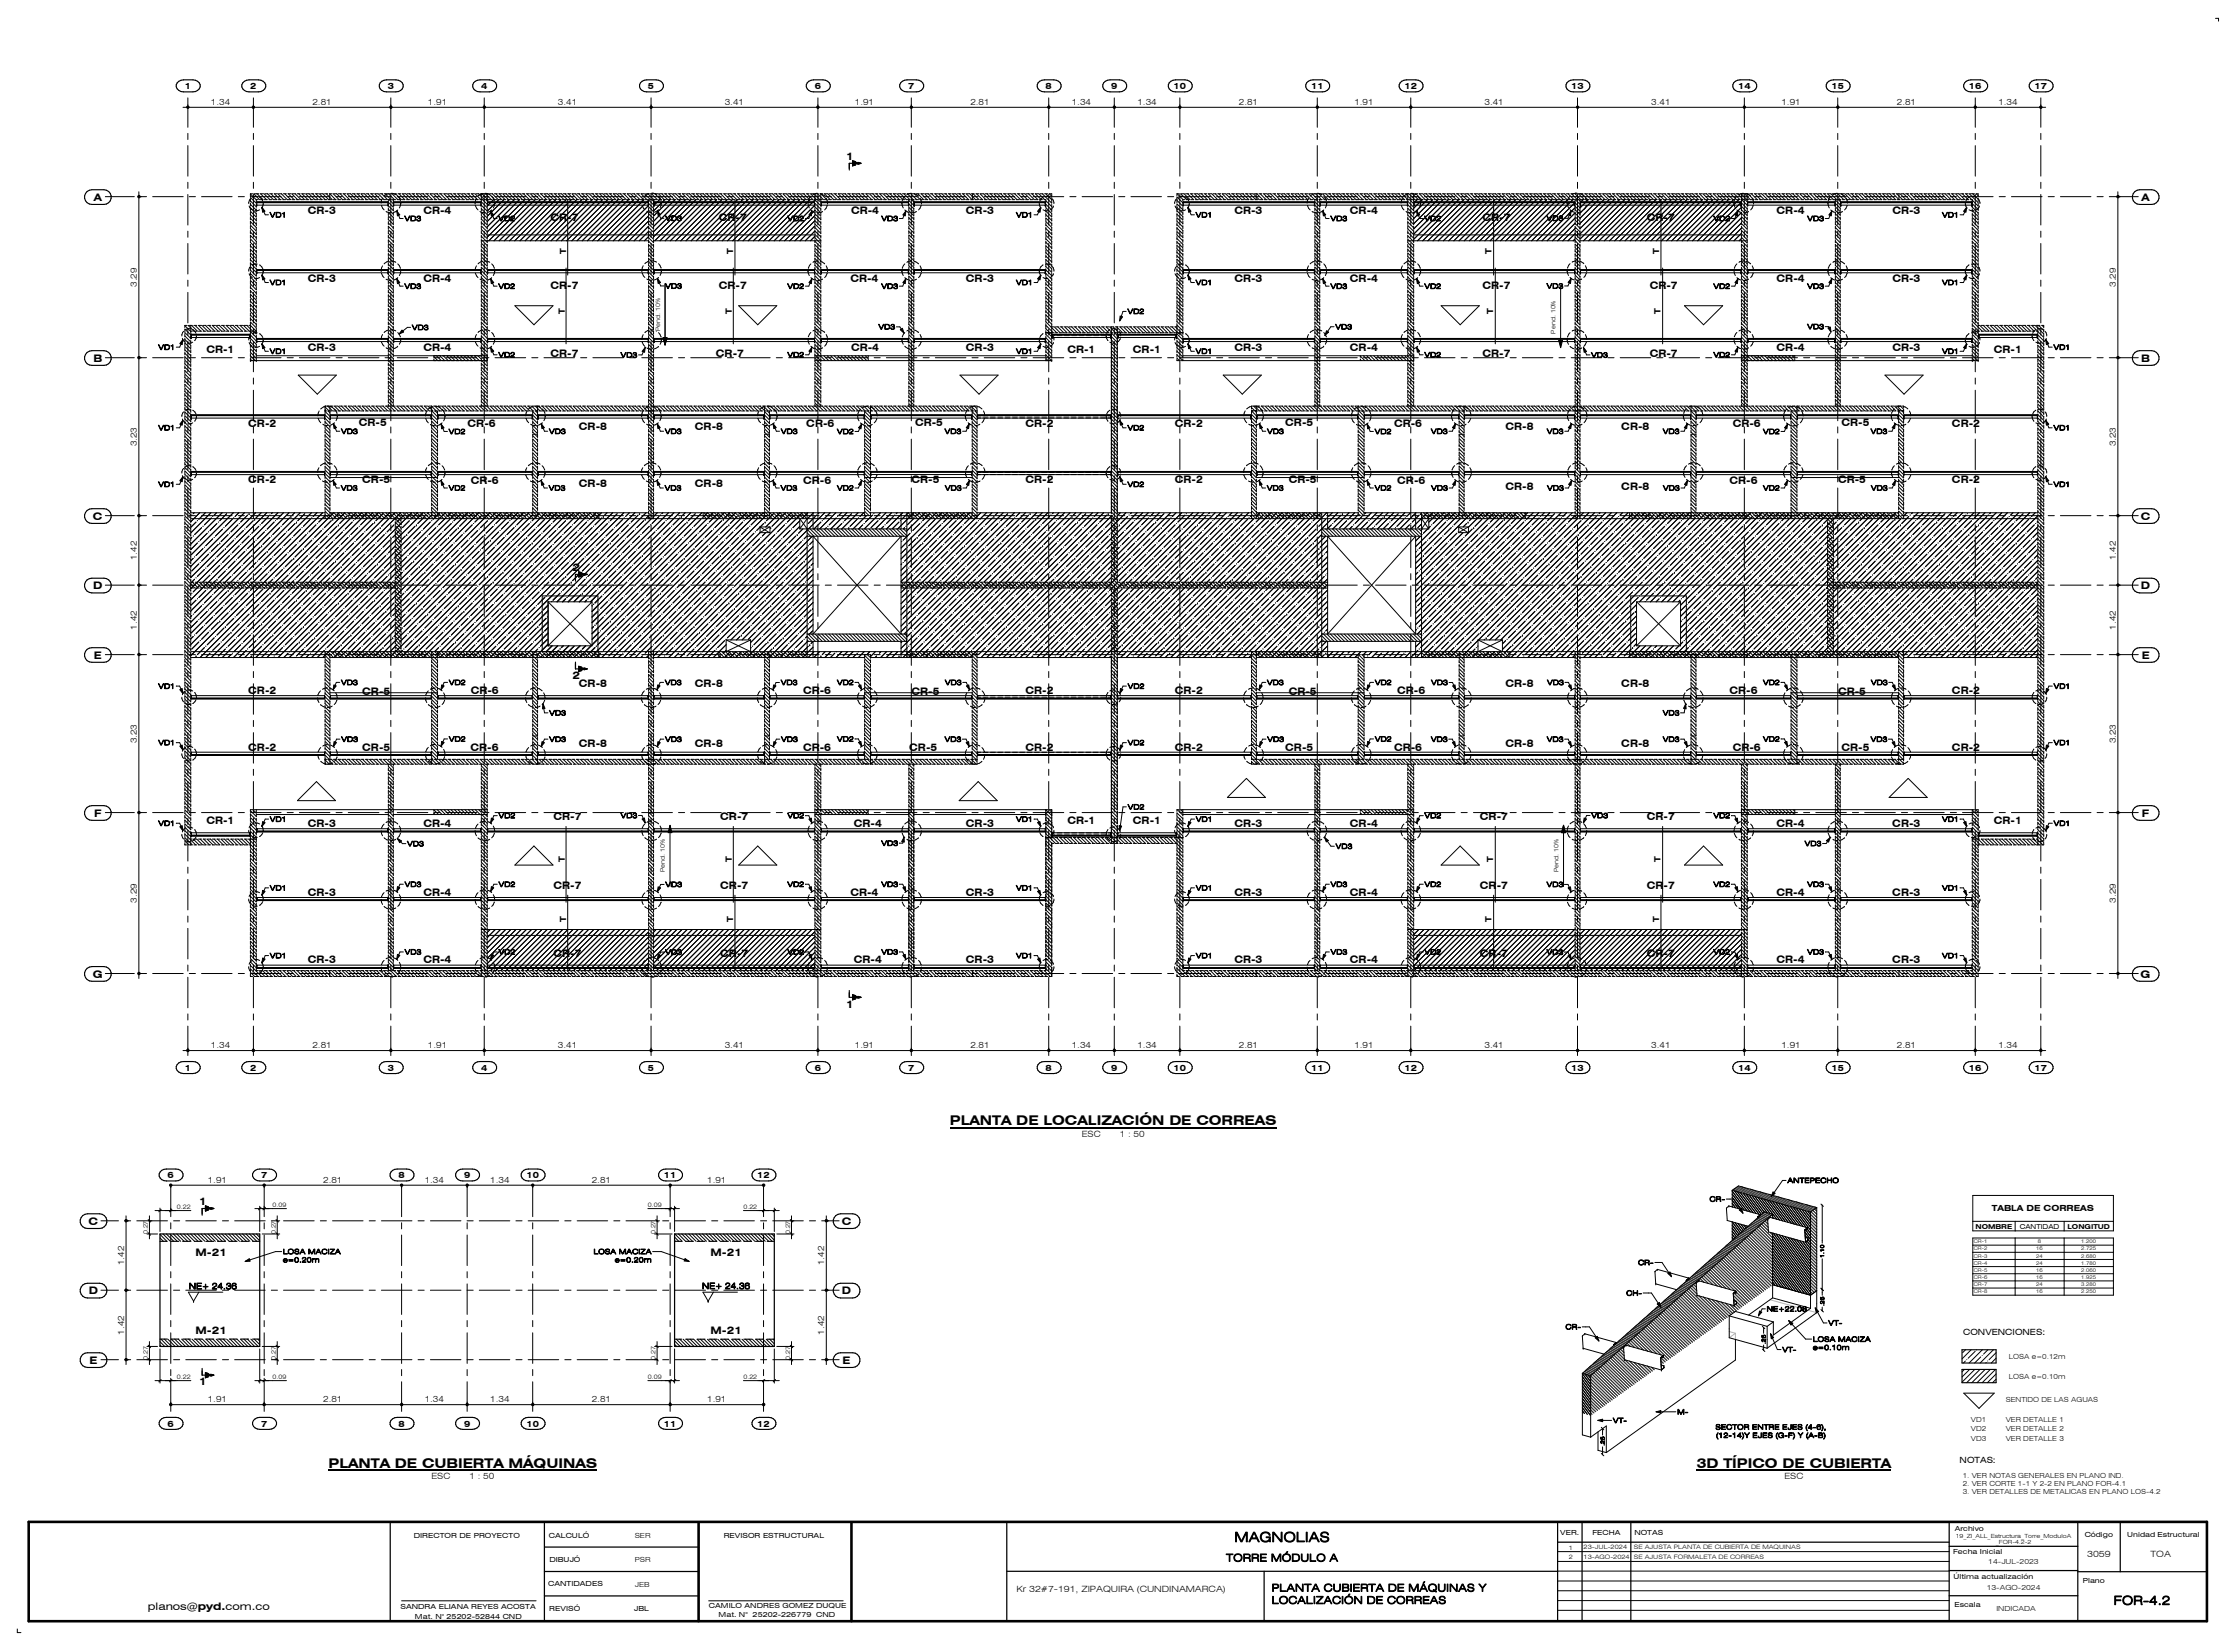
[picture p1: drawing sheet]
<svg xmlns="http://www.w3.org/2000/svg" width="914mm" height="675mm" viewBox="0 0 914 675" stroke-linecap="round" stroke-linejoin="round" font-family="sans-serif">
<defs><g id="words">
<g font-size="5.5">
<text x="388.3" y="460">PLANTA DE LOCALIZACIÓN DE CORREAS</text>
<text x="134.3" y="599.9">PLANTA DE CUBIERTA MÁQUINAS</text>
<text x="693.6" y="599.9">3D TÍPICO DE CUBIERTA</text>
<text x="504.6" y="630.3">MAGNOLIAS</text>
</g>
<text font-size="5" x="864" y="656">FOR-4.2</text>
<g font-size="4.2">
<text x="345.9" y="65.5">1</text>
<text x="38.4" y="82">A</text>
<text x="875.5" y="82">A</text>
<text x="125.9" y="87.5">CR-3</text>
<text x="173.1" y="87.5">CR-4</text>
<text x="347.9" y="87.5">CR-4</text>
<text x="394.8" y="87.5">CR-3</text>
<text x="504.6" y="87.5">CR-3</text>
<text x="551.8" y="87.5">CR-4</text>
<text x="726.2" y="87.5">CR-4</text>
<text x="773.6" y="87.5">CR-3</text>
<text x="225" y="90.3">CR-7</text>
<text x="293.8" y="90.3">CR-7</text>
<text x="606" y="90.3">CR-7</text>
<text x="673.2" y="90.3">CR-7</text>
<text x="125.9" y="115.2">CR-3</text>
<text x="173.1" y="115.2">CR-4</text>
<text x="225" y="118">CR-7</text>
<text x="293.8" y="118">CR-7</text>
<text x="347.6" y="115.2">CR-4</text>
<text x="394.8" y="115.2">CR-3</text>
<text x="504.6" y="115.2">CR-3</text>
<text x="551.8" y="115.2">CR-4</text>
<text x="606" y="118">CR-7</text>
<text x="674.4" y="118">CR-7</text>
<text x="726.2" y="115.2">CR-4</text>
<text x="773.6" y="115.2">CR-3</text>
<text x="125.9" y="143.3">CR-3</text>
<text x="173.1" y="143.3">CR-4</text>
<text x="347.9" y="143.3">CR-4</text>
<text x="394.8" y="143.3">CR-3</text>
<text x="504.6" y="143.3">CR-3</text>
<text x="551.8" y="143.3">CR-4</text>
<text x="726.2" y="143.4">CR-4</text>
<text x="773.6" y="143.3">CR-3</text>
<text x="38.2" y="147.8">B</text>
<text x="84.4" y="144.4">CR-1</text>
<text x="225" y="146.1">CR-7</text>
<text x="292.7" y="146.1">CR-7</text>
<text x="436.3" y="144.4">CR-1</text>
<text x="463.1" y="144.4">CR-1</text>
<text x="606" y="146.1">CR-7</text>
<text x="674.4" y="146.1">CR-7</text>
<text x="815" y="144.4">CR-1</text>
<text x="875.3" y="147.8">B</text>
<text x="101.5" y="174.5">CR-2</text>
<text x="146.7" y="174.3">CR-5</text>
<text x="191.1" y="174.5">CR-6</text>
<text x="236.6" y="175.8">CR-8</text>
<text x="284.1" y="175.8">CR-8</text>
<text x="329.6" y="174.5">CR-6</text>
<text x="374.1" y="174.3">CR-5</text>
<text x="419.2" y="174.5">CR-2</text>
<text x="480.2" y="174.5">CR-2</text>
<text x="525.4" y="174.3">CR-5</text>
<text x="569.9" y="174.5">CR-6</text>
<text x="615.4" y="175.8">CR-8</text>
<text x="662.8" y="175.8">CR-8</text>
<text x="708.3" y="174.5">CR-6</text>
<text x="752.8" y="174.3">CR-5</text>
<text x="797.9" y="174.5">CR-2</text>
<text x="101.5" y="197.6">CR-2</text>
<text x="148.1" y="197.4">CR-5</text>
<text x="192.4" y="197.7">CR-6</text>
<text x="328.3" y="197.7">CR-6</text>
<text x="372.6" y="197.4">CR-5</text>
<text x="419.2" y="197.6">CR-2</text>
<text x="480.2" y="197.6">CR-2</text>
<text x="526.8" y="197.4">CR-5</text>
<text x="571.2" y="197.7">CR-6</text>
<text x="707" y="197.7">CR-6</text>
<text x="751.4" y="197.4">CR-5</text>
<text x="797.9" y="197.6">CR-2</text>
<text x="236.6" y="198.9">CR-8</text>
<text x="284.1" y="198.9">CR-8</text>
<text x="615.4" y="200.4">CR-8</text>
<text x="662.8" y="200.4">CR-8</text>
<text x="38" y="212.4">C</text>
<text x="875.1" y="212.4">C</text>
<text x="234" y="233.6">2</text>
<text x="38.1" y="240.8">D</text>
<text x="875.2" y="240.8">D</text>
<text x="38.4" y="269.2">E</text>
<text x="875.5" y="269.2">E</text>
<text x="234" y="277.6">2</text>
<text x="236.6" y="280.9">CR-8</text>
<text x="284.1" y="280.9">CR-8</text>
<text x="615.4" y="280.9">CR-8</text>
<text x="662.8" y="280.9">CR-8</text>
<text x="101.5" y="283.8">CR-2</text>
<text x="148.1" y="284">CR-5</text>
<text x="192.4" y="283.7">CR-6</text>
<text x="328.3" y="283.7">CR-6</text>
<text x="372.6" y="284">CR-5</text>
<text x="419.2" y="283.8">CR-2</text>
<text x="480.2" y="283.8">CR-2</text>
<text x="526.8" y="284">CR-5</text>
<text x="571.2" y="283.7">CR-6</text>
<text x="707" y="283.7">CR-6</text>
<text x="751.4" y="284">CR-5</text>
<text x="797.9" y="283.8">CR-2</text>
<text x="236.6" y="305.5">CR-8</text>
<text x="284.1" y="305.5">CR-8</text>
<text x="615.4" y="305.5">CR-8</text>
<text x="662.8" y="305.5">CR-8</text>
<text x="101.5" y="306.8">CR-2</text>
<text x="148.1" y="307">CR-5</text>
<text x="192.3" y="306.8">CR-6</text>
<text x="328.3" y="306.8">CR-6</text>
<text x="371.7" y="307">CR-5</text>
<text x="419.2" y="306.8">CR-2</text>
<text x="480.2" y="306.8">CR-2</text>
<text x="525.4" y="307">CR-5</text>
<text x="569.9" y="306.8">CR-6</text>
<text x="708.3" y="306.8">CR-6</text>
<text x="752.8" y="307">CR-5</text>
<text x="797.9" y="306.8">CR-2</text>
<text x="38.5" y="333.8">F</text>
<text x="226.3" y="335.3">CR-7</text>
<text x="294.4" y="335.3">CR-7</text>
<text x="605" y="335.3">CR-7</text>
<text x="673.2" y="335.3">CR-7</text>
<text x="875.6" y="333.8">F</text>
<text x="84.4" y="336.9">CR-1</text>
<text x="125.9" y="338.1">CR-3</text>
<text x="173.1" y="338.1">CR-4</text>
<text x="349" y="338.1">CR-4</text>
<text x="394.8" y="338.1">CR-3</text>
<text x="436.3" y="336.9">CR-1</text>
<text x="463.1" y="336.9">CR-1</text>
<text x="504.6" y="338.1">CR-3</text>
<text x="551.8" y="338.1">CR-4</text>
<text x="726.2" y="338.1">CR-4</text>
<text x="773.6" y="338.1">CR-3</text>
<text x="815" y="336.9">CR-1</text>
<text x="226.3" y="363.4">CR-7</text>
<text x="294.4" y="363.4">CR-7</text>
<text x="605" y="363.4">CR-7</text>
<text x="673.2" y="363.4">CR-7</text>
<text x="125.9" y="366.2">CR-3</text>
<text x="173.1" y="366.2">CR-4</text>
<text x="347.6" y="366.2">CR-4</text>
<text x="394.8" y="366.2">CR-3</text>
<text x="504.6" y="366.2">CR-3</text>
<text x="551.8" y="366.2">CR-4</text>
<text x="726.2" y="366.2">CR-4</text>
<text x="773.6" y="366.2">CR-3</text>
<text x="125.9" y="393.8">CR-3</text>
<text x="173.1" y="393.8">CR-4</text>
<text x="226.3" y="391">CR-7</text>
<text x="294.4" y="391">CR-7</text>
<text x="349" y="393.8">CR-4</text>
<text x="394.8" y="393.8">CR-3</text>
<text x="504.6" y="393.8">CR-3</text>
<text x="551.8" y="393.8">CR-4</text>
<text x="605" y="391">CR-7</text>
<text x="673.2" y="391">CR-7</text>
<text x="726.2" y="393.8">CR-4</text>
<text x="773.6" y="393.8">CR-3</text>
<text x="38" y="399.6">G</text>
<text x="875.1" y="399.6">G</text>
<text x="345.9" y="411.9">1</text>
<text x="81.4" y="492.7">1</text>
<text x="36.2" y="500.6">C</text>
<text x="344.1" y="500.6">C</text>
<text x="80" y="513.4">M-21</text>
<text x="290.4" y="513.4">M-21</text>
<text x="36.3" y="529">D</text>
<text x="344.2" y="529">D</text>
<text x="80" y="545.1">M-21</text>
<text x="290.4" y="545.1">M-21</text>
<text x="36.6" y="557.4">E</text>
<text x="344.4" y="557.4">E</text>
<text x="81.4" y="566.3">1</text>
<text x="501.2" y="638.3">TORRE MÓDULO A</text>
<text x="519.9" y="650.5">PLANTA CUBIERTA DE MÁQUINAS Y</text>
<text x="60.5" y="658">planos@pyd.com.co</text>
<text x="519.9" y="655.6">LOCALIZACIÓN DE CORREAS</text>
</g>
<g font-size="3.5">
<text x="75.5" y="36.4">1</text>
<text x="102.3" y="36.4">2</text>
<text x="158.5" y="36.4">3</text>
<text x="196.7" y="36.4">4</text>
<text x="264.9" y="36.4">5</text>
<text x="333.1" y="36.4">6</text>
<text x="371.3" y="36.4">7</text>
<text x="427.4" y="36.4">8</text>
<text x="454.2" y="36.4">9</text>
<text x="479.8" y="36.4">10</text>
<text x="535.9" y="36.4">11</text>
<text x="574.1" y="36.4">12</text>
<text x="642.3" y="36.4">13</text>
<text x="710.5" y="36.4">14</text>
<text x="748.7" y="36.4">15</text>
<text x="804.9" y="36.4">16</text>
<text x="831.7" y="36.4">17</text>
<text x="86.2" y="43">1.34</text>
<text x="127.7" y="43">2.81</text>
<text x="174.9" y="43">1.91</text>
<text x="228.1" y="43">3.41</text>
<text x="296.3" y="43">3.41</text>
<text x="349.5" y="43">1.91</text>
<text x="396.7" y="43">2.81</text>
<text x="438.2" y="43">1.34</text>
<text x="464.9" y="43">1.34</text>
<text x="506.4" y="43">2.81</text>
<text x="553.6" y="43">1.91</text>
<text x="606.8" y="43">3.41</text>
<text x="675" y="43">3.41</text>
<text x="728.2" y="43">1.91</text>
<text x="775.4" y="43">2.81</text>
<text x="816.9" y="43">1.34</text>
<text x="231.4" y="103.7" transform="rotate(-90 231.4 103.7)">T</text>
<text x="299.8" y="103.7" transform="rotate(-90 299.8 103.7)">T</text>
<text x="609.8" y="103.7" transform="rotate(-90 609.8 103.7)">T</text>
<text x="678.2" y="103.7" transform="rotate(-90 678.2 103.7)">T</text>
<text x="56" y="117.3" transform="rotate(-90 56 117.3)">3.29</text>
<text x="865" y="117.3" transform="rotate(-90 865 117.3)">3.29</text>
<text x="230.8" y="128.5" transform="rotate(-90 230.8 128.5)">T</text>
<text x="299.2" y="128.5" transform="rotate(-90 299.2 128.5)">T</text>
<text x="610.3" y="128.5" transform="rotate(-90 610.3 128.5)">T</text>
<text x="678.7" y="128.5" transform="rotate(-90 678.7 128.5)">T</text>
<text x="56" y="182.5" transform="rotate(-90 56 182.5)">3.23</text>
<text x="865" y="182.5" transform="rotate(-90 865 182.5)">3.23</text>
<text x="56" y="228.9" transform="rotate(-90 56 228.9)">1.42</text>
<text x="865" y="228.9" transform="rotate(-90 865 228.9)">1.42</text>
<text x="56" y="257.3" transform="rotate(-90 56 257.3)">1.42</text>
<text x="865" y="257.3" transform="rotate(-90 865 257.3)">1.42</text>
<text x="56" y="303.8" transform="rotate(-90 56 303.8)">3.23</text>
<text x="865" y="303.8" transform="rotate(-90 865 303.8)">3.23</text>
<text x="230.8" y="352.2" transform="rotate(-90 230.8 352.2)">T</text>
<text x="299.2" y="352.2" transform="rotate(-90 299.2 352.2)">T</text>
<text x="610.3" y="352.2" transform="rotate(-90 610.3 352.2)">T</text>
<text x="678.7" y="352.2" transform="rotate(-90 678.7 352.2)">T</text>
<text x="56" y="369" transform="rotate(-90 56 369)">3.29</text>
<text x="865" y="369" transform="rotate(-90 865 369)">3.29</text>
<text x="231.4" y="377" transform="rotate(-90 231.4 377)">T</text>
<text x="299.8" y="377" transform="rotate(-90 299.8 377)">T</text>
<text x="609.8" y="377" transform="rotate(-90 609.8 377)">T</text>
<text x="678.2" y="377" transform="rotate(-90 678.2 377)">T</text>
<text x="86.2" y="428.5">1.34</text>
<text x="127.7" y="428.5">2.81</text>
<text x="174.9" y="428.5">1.91</text>
<text x="228.1" y="428.5">3.41</text>
<text x="296.3" y="428.5">3.41</text>
<text x="349.5" y="428.5">1.91</text>
<text x="396.7" y="428.5">2.81</text>
<text x="438.2" y="428.5">1.34</text>
<text x="464.9" y="428.5">1.34</text>
<text x="506.4" y="428.5">2.81</text>
<text x="553.6" y="428.5">1.91</text>
<text x="606.8" y="428.5">3.41</text>
<text x="675" y="428.5">3.41</text>
<text x="728.2" y="428.5">1.91</text>
<text x="775.4" y="428.5">2.81</text>
<text x="816.9" y="428.5">1.34</text>
<text x="75.5" y="437.6">1</text>
<text x="102.3" y="437.6">2</text>
<text x="158.5" y="437.6">3</text>
<text x="196.7" y="437.6">4</text>
<text x="264.9" y="437.6">5</text>
<text x="333.1" y="437.6">6</text>
<text x="371.3" y="437.6">7</text>
<text x="427.4" y="437.6">8</text>
<text x="454.2" y="437.6">9</text>
<text x="479.8" y="437.6">10</text>
<text x="535.9" y="437.6">11</text>
<text x="574.1" y="437.6">12</text>
<text x="642.3" y="437.6">13</text>
<text x="710.5" y="437.6">14</text>
<text x="748.7" y="437.6">15</text>
<text x="804.9" y="437.6">16</text>
<text x="831.7" y="437.6">17</text>
<text x="442.2" y="464.6">ESC</text>
<text x="457.8" y="464.6">1 : 50</text>
<text x="68.5" y="481.5">6</text>
<text x="84.9" y="483.6">1.91</text>
<text x="106.7" y="481.5">7</text>
<text x="132.1" y="483.6">2.81</text>
<text x="162.9" y="481.5">8</text>
<text x="173.6" y="483.6">1.34</text>
<text x="189.7" y="481.5">9</text>
<text x="200.4" y="483.6">1.34</text>
<text x="215.2" y="481.5">10</text>
<text x="241.9" y="483.6">2.81</text>
<text x="271.4" y="481.5">11</text>
<text x="289.1" y="483.6">1.91</text>
<text x="309.6" y="481.5">12</text>
<text x="50.7" y="517.1" transform="rotate(-90 50.7 517.1)">1.42</text>
<text x="337" y="517.1" transform="rotate(-90 337 517.1)">1.42</text>
<text x="77.2" y="527">NE+ 24.36</text>
<text x="287" y="526.9">NE+ 24.36</text>
<text x="50.7" y="545.6" transform="rotate(-90 50.7 545.6)">1.42</text>
<text x="337" y="545.6" transform="rotate(-90 337 545.6)">1.42</text>
<text x="802.6" y="545.6">CONVENCIONES:</text>
<text x="84.9" y="573.3">1.91</text>
<text x="132.1" y="573.3">2.81</text>
<text x="173.6" y="573.3">1.34</text>
<text x="200.4" y="573.3">1.34</text>
<text x="241.9" y="573.3">2.81</text>
<text x="289.1" y="573.3">1.91</text>
<text x="68.5" y="583.1">6</text>
<text x="106.7" y="583.1">7</text>
<text x="162.9" y="583.1">8</text>
<text x="189.7" y="583.1">9</text>
<text x="215.2" y="583.1">10</text>
<text x="271.4" y="583.1">11</text>
<text x="309.6" y="583.1">12</text>
<text x="801.1" y="597.8">NOTAS:</text>
<text x="176.4" y="604.5">ESC</text>
<text x="192" y="604.5">1 : 50</text>
<text x="729.5" y="604.5">ESC</text>
<text x="853.2" y="636.4">3059</text>
<text x="879.1" y="636.4">TOA</text>
<text x="415.5" y="650.9">Kr 32#7-191, ZIPAQUIRA (CUNDINAMARCA)</text>
</g>
<text font-size="3.4" x="814.3" y="495.2">TABLA DE CORREAS</text>
<g font-size="2.9">
<text x="110.3" y="88.9">VD1</text>
<text x="415.4" y="88.9">VD1</text>
<text x="488.8" y="88.9">VD1</text>
<text x="793.9" y="88.9">VD1</text>
<text x="165.4" y="90.3">VD3</text>
<text x="203.8" y="90.3">VD2</text>
<text x="271.9" y="90.3">VD3</text>
<text x="321.9" y="90.3">VD2</text>
<text x="360.3" y="90.3">VD3</text>
<text x="543.9" y="90.3">VD3</text>
<text x="582.3" y="90.3">VD2</text>
<text x="632.2" y="90.3">VD3</text>
<text x="700.4" y="90.3">VD2</text>
<text x="738.8" y="90.3">VD3</text>
<text x="110.3" y="116.5">VD1</text>
<text x="165.4" y="118">VD3</text>
<text x="203.8" y="118">VD2</text>
<text x="271.9" y="117.9">VD3</text>
<text x="321.9" y="118">VD2</text>
<text x="360.3" y="118">VD3</text>
<text x="415.4" y="116.5">VD1</text>
<text x="488.8" y="116.5">VD1</text>
<text x="543.9" y="118">VD3</text>
<text x="582.3" y="118">VD2</text>
<text x="632.2" y="117.9">VD3</text>
<text x="700.4" y="118">VD2</text>
<text x="738.8" y="118">VD3</text>
<text x="793.9" y="116.5">VD1</text>
<text x="460.9" y="128.3">VD2</text>
<text x="168.4" y="134.9">VD3</text>
<text x="359.1" y="134.6">VD3</text>
<text x="545.9" y="134.6">VD3</text>
<text x="738.8" y="134.5">VD3</text>
<text x="64.7" y="143">VD1</text>
<text x="839.5" y="143">VD1</text>
<text x="110.3" y="144.6">VD1</text>
<text x="203.8" y="146.1">VD2</text>
<text x="253.7" y="146.1">VD3</text>
<text x="321.9" y="146.1">VD2</text>
<text x="415.4" y="144.6">VD1</text>
<text x="488.8" y="144.6">VD1</text>
<text x="582.3" y="146.1">VD2</text>
<text x="650.5" y="146.1">VD3</text>
<text x="700.4" y="146.1">VD2</text>
<text x="793.9" y="144.6">VD1</text>
<text x="64.7" y="175.9">VD1</text>
<text x="139.4" y="177.3">VD3</text>
<text x="183.4" y="177.4">VD2</text>
<text x="224.5" y="177.3">VD3</text>
<text x="271.8" y="177.3">VD3</text>
<text x="319.2" y="177.3">VD3</text>
<text x="342.2" y="177.4">VD2</text>
<text x="386.2" y="177.3">VD3</text>
<text x="460.9" y="175.9">VD2</text>
<text x="518" y="177.3">VD3</text>
<text x="562" y="177.4">VD2</text>
<text x="585" y="177.3">VD3</text>
<text x="632.3" y="177.3">VD3</text>
<text x="679.7" y="177.3">VD3</text>
<text x="720.7" y="177.4">VD2</text>
<text x="764.7" y="177.3">VD3</text>
<text x="839.5" y="175.9">VD1</text>
<text x="64.7" y="199">VD1</text>
<text x="139.4" y="200.5">VD3</text>
<text x="183.4" y="200.5">VD2</text>
<text x="224.3" y="200.5">VD3</text>
<text x="271.7" y="200.5">VD3</text>
<text x="319.1" y="200.5">VD3</text>
<text x="342.2" y="200.5">VD2</text>
<text x="386.3" y="200.5">VD3</text>
<text x="460.9" y="199">VD2</text>
<text x="517.9" y="200.5">VD3</text>
<text x="562" y="200.5">VD2</text>
<text x="585" y="200.5">VD3</text>
<text x="632.5" y="200.5">VD3</text>
<text x="679.8" y="200.5">VD3</text>
<text x="720.7" y="200.5">VD2</text>
<text x="764.8" y="200.5">VD3</text>
<text x="839.5" y="199">VD1</text>
<text x="64.7" y="281.5">VD1</text>
<text x="139.4" y="280">VD3</text>
<text x="183.5" y="280">VD2</text>
<text x="271.8" y="280">VD3</text>
<text x="319.2" y="280">VD3</text>
<text x="342.2" y="280">VD2</text>
<text x="386.3" y="280">VD3</text>
<text x="461" y="281.5">VD2</text>
<text x="517.9" y="280">VD3</text>
<text x="562.1" y="280">VD2</text>
<text x="585" y="280">VD3</text>
<text x="632.5" y="280">VD3</text>
<text x="720.7" y="280">VD2</text>
<text x="764.8" y="280">VD3</text>
<text x="839.5" y="281.5">VD1</text>
<text x="224.5" y="292.4">VD3</text>
<text x="679.7" y="292.4">VD3</text>
<text x="64.7" y="304.6">VD1</text>
<text x="139.5" y="303.2">VD3</text>
<text x="183.5" y="303.1">VD2</text>
<text x="224.5" y="303.2">VD3</text>
<text x="271.9" y="303.2">VD3</text>
<text x="319.3" y="303.2">VD3</text>
<text x="342.2" y="303.1">VD2</text>
<text x="386.2" y="303.2">VD3</text>
<text x="461" y="304.6">VD2</text>
<text x="518.1" y="303.2">VD3</text>
<text x="562.1" y="303.1">VD2</text>
<text x="585" y="303.2">VD3</text>
<text x="632.3" y="303.2">VD3</text>
<text x="679.7" y="303.2">VD3</text>
<text x="720.7" y="303.1">VD2</text>
<text x="764.7" y="303.2">VD3</text>
<text x="839.5" y="304.6">VD1</text>
<text x="110.3" y="335.9">VD1</text>
<text x="203.8" y="334.4">VD2</text>
<text x="253.7" y="334.4">VD3</text>
<text x="321.9" y="334.4">VD2</text>
<text x="415.4" y="335.9">VD1</text>
<text x="461" y="330.9">VD2</text>
<text x="488.9" y="335.9">VD1</text>
<text x="582.3" y="334.4">VD2</text>
<text x="650.5" y="334.4">VD3</text>
<text x="700.4" y="334.4">VD2</text>
<text x="793.9" y="335.9">VD1</text>
<text x="64.7" y="337.6">VD1</text>
<text x="839.5" y="337.6">VD1</text>
<text x="166.5" y="345.9">VD3</text>
<text x="360.3" y="345.7">VD3</text>
<text x="546" y="347">VD3</text>
<text x="737.7" y="345.8">VD3</text>
<text x="110.3" y="364">VD1</text>
<text x="165.4" y="362.5">VD3</text>
<text x="203.8" y="362.5">VD2</text>
<text x="272" y="362.5">VD3</text>
<text x="321.9" y="362.5">VD2</text>
<text x="360.3" y="362.5">VD3</text>
<text x="415.4" y="364">VD1</text>
<text x="488.9" y="364">VD1</text>
<text x="543.9" y="362.5">VD3</text>
<text x="582.3" y="362.5">VD2</text>
<text x="632.2" y="362.5">VD3</text>
<text x="700.4" y="362.5">VD2</text>
<text x="738.8" y="362.5">VD3</text>
<text x="793.9" y="364">VD1</text>
<text x="110.3" y="391.7">VD1</text>
<text x="165.4" y="390.1">VD3</text>
<text x="203.8" y="390.1">VD2</text>
<text x="272" y="390.2">VD3</text>
<text x="321.9" y="390.1">VD2</text>
<text x="360.3" y="390.1">VD3</text>
<text x="415.4" y="391.7">VD1</text>
<text x="488.9" y="391.7">VD1</text>
<text x="543.9" y="390.1">VD3</text>
<text x="582.3" y="390.1">VD2</text>
<text x="632.2" y="390.2">VD3</text>
<text x="700.4" y="390.1">VD2</text>
<text x="738.8" y="390.1">VD3</text>
<text x="793.9" y="391.7">VD1</text>
<text x="730.7" y="483.5">ANTEPECHO</text>
<text x="698.8" y="491.2">CR-</text>
<text x="669.6" y="517.1">CR-</text>
<text x="664.8" y="529.6">CH-</text>
<text x="722.2" y="536.1">NE+22.08</text>
<text x="640" y="543.4">CR-</text>
<text x="747.4" y="541.8">VT-</text>
<text x="741.1" y="548.4">LOSA MACIZA</text>
<text x="741.1" y="551.8">e=0.10m</text>
<text x="728.6" y="552.7">VT-</text>
<text x="821.2" y="555.6">LOSA e=0.12m</text>
<text x="821.2" y="563.7">LOSA e=0.10m</text>
<text x="819.9" y="573">SENTIDO DE LAS AGUAS</text>
<text x="659.3" y="581.7">VT-</text>
<text x="685.6" y="578.1">M-</text>
<text x="805.6" y="581.4">VD1</text>
<text x="819.9" y="581.4">VER DETALLE 1</text>
<text x="805.6" y="585.1">VD2</text>
<text x="819.9" y="585.1">VER DETALLE 2</text>
<text x="805.6" y="589.1">VD3</text>
<text x="819.9" y="589.1">VER DETALLE 3</text>
<text x="169.2" y="628.5">DIRECTOR DE PROYECTO</text>
<text x="224.4" y="628.5">CALCULÓ</text>
<text x="259.5" y="628.5">SER</text>
<text x="295.8" y="628.5">REVISOR ESTRUCTURAL</text>
<text x="637.8" y="627.4">VER.</text>
<text x="651" y="627.4">FECHA</text>
<text x="668.1" y="627.4">NOTAS</text>
<text x="799" y="625.9">Archivo</text>
<text x="852.2" y="628.4">Código</text>
<text x="869.6" y="628.4">Unidad Estructural</text>
<text x="798.4" y="635.3">Fecha Inicial</text>
<text x="224.6" y="638.4">DIBUJÓ</text>
<text x="259.5" y="638.5">PSR</text>
<text x="812.8" y="639.4">14-JUL-2023</text>
<text x="798.6" y="645.5">Última actualización</text>
<text x="851.4" y="646.9">Plano</text>
<text x="224.1" y="648.4">CANTIDADES</text>
<text x="259.5" y="648.5">JEB</text>
<text x="812.1" y="649.9">13-AGO-2024</text>
<text x="163.7" y="657.9">SANDRA ELIANA REYES ACOSTA</text>
<text x="224.5" y="658.4">REVISÓ</text>
<text x="259.3" y="658.4">JBL</text>
<text x="799" y="656.9">Escala</text>
<text x="816.1" y="658.6">INDICADA</text>
<text x="169.6" y="661.6">Mat. N° 25202-52844 CND</text>
</g>
<g font-size="2.8">
<text x="807.6" y="502.2">NOMBRE</text>
<text x="825.6" y="502.2">CANTIDAD</text>
<text x="845.2" y="502.2">LONGITUD</text>
<text x="115.7" y="512.6">LOSA MACIZA</text>
<text x="242.7" y="512.6">LOSA MACIZA</text>
<text x="115.7" y="516">e=0.20m</text>
<text x="251.3" y="516">e=0.20m</text>
<text x="701.3" y="584.3">SECTOR ENTRE EJES (4-6),</text>
<text x="701.5" y="587.7">(12-14)Y EJES (G-F) Y (A-B)</text>
<text x="802.3" y="604">1. VER NOTAS GENERALES EN PLANO IND.</text>
<text x="802.3" y="607.4">2. VER CORTE 1-1 Y 2-2 EN PLANO FOR-4.1</text>
<text x="802.3" y="610.8">3. VER DETALLES DE METALICAS EN PLANO LOS-4.2</text>
<text x="289.8" y="657.5">CAMILO ANDRES GOMEZ DUQUE</text>
<text x="293.8" y="661">Mat. N° 25202-226779</text>
<text x="333.7" y="661">CND</text>
</g>
<g font-size="2.5">
<text x="269.8" y="127" transform="rotate(-90 269.8 127)">10%</text>
<text x="635.9" y="128.1" transform="rotate(-90 635.9 128.1)">10%</text>
<text x="269.8" y="135.3" transform="rotate(-90 269.8 135.3)">Pend.</text>
<text x="635.9" y="136.4" transform="rotate(-90 635.9 136.4)">Pend.</text>
<text x="271.8" y="348.4" transform="rotate(-90 271.8 348.4)">10%</text>
<text x="637.1" y="348.4" transform="rotate(-90 637.1 348.4)">10%</text>
<text x="271.8" y="356.6" transform="rotate(-90 271.8 356.6)">Pend.</text>
<text x="637.1" y="356.6" transform="rotate(-90 637.1 356.6)">Pend.</text>
<text x="72.3" y="494.2">0.22</text>
<text x="111.4" y="493.4">0.09</text>
<text x="264.8" y="493.4">0.09</text>
<text x="303.9" y="494.2">0.22</text>
<text x="60.5" y="504.6" transform="rotate(-90 60.5 504.6)">0.27</text>
<text x="112.7" y="504.6" transform="rotate(-90 112.7 504.6)">0.27</text>
<text x="268" y="504.6" transform="rotate(-90 268 504.6)">0.27</text>
<text x="323" y="504.6" transform="rotate(-90 323 504.6)">0.27</text>
<text x="60.5" y="555.9" transform="rotate(-90 60.5 555.9)">0.27</text>
<text x="112.7" y="555.9" transform="rotate(-90 112.7 555.9)">0.27</text>
<text x="268" y="555.9" transform="rotate(-90 268 555.9)">0.27</text>
<text x="323" y="555.9" transform="rotate(-90 323 555.9)">0.27</text>
<text x="72.3" y="563.7">0.22</text>
<text x="111.4" y="563.7">0.09</text>
<text x="264.8" y="563.7">0.09</text>
<text x="303.9" y="563.7">0.22</text>
<text x="641.3" y="633.5">1</text>
<text x="647.4" y="633.3">23-JUL-2024</text>
<text x="667.9" y="633.3">SE AJUSTA PLANTA DE CUBIERTA DE MAQUINAS</text>
<text x="641.3" y="637.2">2</text>
<text x="647.4" y="637.2">13-AGO-2024</text>
<text x="667.9" y="637.2">SE AJUSTA FORMALETA DE CORREAS</text>
</g>
<g font-size="2.3">
<text x="799.5" y="628.6">19_ZI_ALL_Estructura_Torre_ModuloA</text>
<text x="815.8" y="631.3">_FOR-4.2-2</text>
</g>
<g font-size="2.1">
<text x="806.9" y="508.2">CR-1</text>
<text x="833.1" y="508.2">8</text>
<text x="850.8" y="508.2">1.200</text>
<text x="745.6" y="514.1" transform="rotate(-90 745.6 514.1)">1.10</text>
<text x="806.9" y="511.1">CR-2</text>
<text x="806.9" y="514.1">CR-3</text>
<text x="832.4" y="511.1">16</text>
<text x="832.4" y="514.1">24</text>
<text x="850.8" y="511.1">2.725</text>
<text x="850.8" y="514.1">2.680</text>
<text x="806.9" y="517">CR-4</text>
<text x="806.9" y="519.9">CR-5</text>
<text x="832.4" y="517">24</text>
<text x="832.4" y="519.9">16</text>
<text x="850.8" y="517">1.780</text>
<text x="850.8" y="519.9">2.060</text>
<text x="806.9" y="522.9">CR-6</text>
<text x="806.9" y="525.8">CR-7</text>
<text x="832.4" y="522.9">16</text>
<text x="832.4" y="525.8">24</text>
<text x="850.8" y="522.9">1.925</text>
<text x="850.8" y="525.8">3.280</text>
<text x="745.7" y="533.8" transform="rotate(-90 745.7 533.8)">.25</text>
<text x="806.9" y="528.7">CR-8</text>
<text x="832.4" y="528.7">16</text>
<text x="850.8" y="528.7">2.250</text>
<text x="721.7" y="549.4" transform="rotate(-90 721.7 549.4)">.25</text>
<text x="655.9" y="591" transform="rotate(-90 655.9 591)">.25</text>
</g>
</g></defs>
<g fill="none" stroke="#000" stroke-width=".41">
<path d="M102.4 79.3l2.4 2.4M103.3 79.2h-.9v1.3M103.7 79.2l2.4 2.4M103.9 79.2h1.9M105.1 79.2l2.4 2.4M106.4 79.2h1.3M106.5 79.2l2.4 2.4M107.9 79.2l2.5 2.4M108.3 79.2h1.3M109.3 79.2l2.5 2.4h1.3M110.2 79.2h1.2M110.8 79.2l2.4 2.4"/>
<path d="M112.1 79.2h1.2M112.2 79.2l2.4 2.4M113.6 79.2l2.4 2.4M113.9 79.2h1.3M115 79.2l2.4 2.4h1.3M115.8 79.2h1.3M116.4 79.2l2.4 2.4M117.7 79.2h1.3M117.9 79.2l2.3 2.4M119.3 79.2l2.4 2.4M119.5 79.2h1.3M120.6 79.2l2.5 2.4h1.2"/>
<path d="M121.5 79.2h1.2M122.1 79.2l2.4 2.4M123.3 79.2h1.2M123.5 79.2l2.4 2.4M124.9 79.2l2.4 2.4M125.2 79.2h1.2M126.3 79.2l2.4 2.4M127 79.2h1.3M127.8 79.2l2.3 2.4M128.9 79.2h1.3M129.2 79.2l2.4 2.4M130.6 79.2l2.4 2.4"/>
<path d="M130.8 79.2h1.2l2.4 2.4M132.7 79.2h1.2M133.4 79.2l2.4 2.4M134.6 79.2h1.2M136.2 79.2l2.4 2.4M136.4 79.2h1.2l2.4 2.4M138.3 79.2h1.3M139.1 79.2l2.3 2.4M140.2 79.2h1.2M140.5 79.2l2.4 2.4M141.9 79.2l2.4 2.4M142.1 79.2h1.2l2.4 2.4"/>
<path d="M143.9 79.2h1.3M144.7 79.2l2.4 2.4M145.8 79.2h1.3M146.1 79.2l2.4 2.4M147.5 79.2l2.4 2.4M147.7 79.2h1.2M149 79.2l2.3 2.4M149.6 79.2h1.2M150.4 79.2l2.4 2.4M151.4 79.2h1.3M151.8 79.2l2.4 2.4M153.2 79.2l2.4 2.4"/>
<path d="M153.3 79.2h1.3M154.6 79.2l2.4 2.4M155.2 79.2h1.2M156 79.2l2.4 2.4M157.1 79.2h1.2M157.4 79.2l2.5 2.4M158.9 79.2h1.3M159.8 79l2 .6M160.3 79.2l2.3 2.4M160.8 79.2h1.3M161.7 79.2l2.4 2.4M162.7 79.2h1.2"/>
<path d="M163.1 79.2l2.4 2.4M166.4 79.2h1.3M167.3 79.2l2.4 2.4M168.3 79.2h1.2M168.7 79.2l2.5 2.4h-1.3M171.4 79.2h-1.2l2.4 2.4M171.6 79.2l2.4 2.4M172 79.2h1.3M173 79.2l2.4 2.4M173.9 79.2h1.3M174.4 79.2l2.4 2.4h-1.2M177 79.2h-1.2l2.4 2.4"/>
<path d="M177.2 79.2l2.4 2.4M177.7 79.2h1.2M178.6 79.2l2.5 2.4M179.5 79.2h1.3M180 79.2l2.5 2.4h-1.4M181.4 79.2h1.3M181.5 79.2l2.4 2.4M182.9 79.2l2.4 2.4M183.3 79.2h1.2M184.3 79.2l2.4 2.4M185.2 79.2h1.2M185.7 79.2l2.4 2.4"/>
<path d="M187.1 79.2h1.2M187.1 79.2l2.4 2.4M188.6 79.2l2.3 2.4M188.9 79.2h1.3M189.9 79.2l2.5 2.4M190.8 79.2h1.3M191.4 79.2l2.4 2.4M192.7 79.2h1.2M192.8 79.2l2.4 2.4M194.2 79.2l2.4 2.4M194.6 79.2h1.2M195.6 79.2l2.4 2.4"/>
<path d="M196.4 79.2h3.2M196.8 79.2v3.3l2.4 2.4v1.3M197 79.2l2.4 2.4M197.2 79.2l-1.8 1M198.2 79l2 .6M198.5 79.2l2.3 2.4M199.2 79.2v3.3M199.9 79.2l2.4 2.4M200.2 79.2h1.2M201.3 79.2l2.4 2.4h1.2M202.1 79.2h1.2M202.7 79.2l2.4 2.4"/>
<path d="M203.9 79.2h1.3M204.1 79.2l2.4 2.4M205.5 79.2l2.4 2.4M205.8 79.2h1.3M206.9 79.2l2.4 2.4h1.2M207.7 79.2h1.2M208.3 79.2l2.4 2.4M209.5 79.2h1.3M209.8 79.2l2.3 2.4M211.2 79.2l2.4 2.4M211.4 79.2h1.3M212.6 79.2l2.4 2.4h1.2"/>
<path d="M213.3 79.2h1.2M214 79.2l2.4 2.4M215.2 79.2h1.2M215.4 79.2l2.4 2.4M216.8 79.2l2.4 2.4M217 79.2h1.3M218.2 79.2l2.4 2.4M218.9 79.2h1.3M219.7 79.2l2.3 2.4M220.8 79.2h1.2M221.1 79.2l2.4 2.4M222.5 79.2l2.4 2.4"/>
<path d="M222.7 79.2h1.2l2.4 2.4M224.5 79.2h1.3M225.3 79.2l2.4 2.4M226.4 79.2h1.3M226.7 79.2l2.4 2.4M228.1 79.2l2.4 2.4M228.3 79.2h1.2l2.4 2.4M230.2 79.2h1.2M231 79.2l2.3 2.4M232 79.2h1.3M232.4 79.2l2.4 2.4M233.8 79.2l2.4 2.4"/>
<path d="M233.9 79.2h1.3l2.4 2.4M235.8 79.2h1.2M236.6 79.2l2.4 2.4M237.7 79.2h1.2M238 79.2l2.4 2.4M239.4 79.2l2.5 2.4M239.5 79.2h1.3M240.9 79.2l2.3 2.4M241.4 79.2h1.3M242.3 79.2l2.4 2.4M243.3 79.2h1.3M243.7 79.2l2.4 2.4"/>
<path d="M245.1 79.2l2.4 2.4M245.2 79.2h1.2M246.5 79.2l2.4 2.4M247.1 79.2h1.2M247.9 79.2l2.4 2.4M248.9 79.2h1.2M249.3 79.2l2.5 2.4h-1.3l-16.7 16.8M252.1 79.2h-1.4l2.5 2.4M252.2 79.2l2.4 2.4M252.6 79.2h1.3M253.6 79.2l2.4 2.4M254.6 79.2h1.2"/>
<path d="M255 79.2l2.4 2.4h-1.2M257.7 79.2h-1.3l2.4 2.4M257.8 79.2l2.4 2.4M258.3 79.2h1.2M259.2 79.2l2.4 2.4M260.2 79.2h1.2M260.6 79.2l2.5 2.4h-1.3M262 79.2h1.3M262.1 79.2l2.4 2.4M263.5 79.2l2.4 2.4M263.9 79.2h1.3M264.9 79.2l2.4 2.4"/>
<path d="M265.4 79.1l-1.8 1M265.8 79.2h1.2M266.3 79.2l2.4 2.4h-1.3M266.4 79l2 .5M267.7 79.2h1.2M267.7 79.2l2.4 2.4M269.2 79.2l2.3 2.4M269.5 79.2h1.3M270.6 79.2l2.4 2.4h1.3M271.4 79.2h1.3M271.9 79.2l2.5 2.4M273.3 79.2h1.2"/>
<path d="M273.4 79.2l2.4 2.4M274.8 79.2l2.4 2.4M275.2 79.2h1.2M276.2 79.2l2.4 2.4h1.3M277 79.2h1.3M277.6 79.2l2.4 2.4M278.9 79.2h1.3M279 79.2l2.4 2.4M280.5 79.2l2.3 2.4M280.8 79.2h1.2M281.9 79.2l2.4 2.4h1.2M282.7 79.2h1.2"/>
<path d="M283.3 79.2l2.4 2.4M284.5 79.2h1.3M284.7 79.2l2.4 2.4M286.1 79.2l2.4 2.4M286.4 79.2h1.3M287.5 79.2l2.4 2.4h1.2M288.3 79.2h1.2M288.9 79.2l2.4 2.4M290.2 79.2h1.2M290.4 79.2l2.3 2.4M291.8 79.2l2.4 2.4M292 79.2h1.3"/>
<path d="M293.2 79.2l2.4 2.4h1.2M293.9 79.2h1.2M294.6 79.2l2.4 2.4M295.8 79.2h1.2M296 79.2l2.4 2.4M297.4 79.2l2.4 2.4M297.6 79.2h1.3M298.8 79.2l2.4 2.4M299.6 79.2h1.2M300.2 79.2l2.4 2.4M301.4 79.2h1.2M301.7 79.2l2.3 2.4"/>
<path d="M303.1 79.2l2.4 2.4M303.3 79.2h1.2l2.4 2.4M305.1 79.2h1.3M305.9 79.2l2.4 2.4M307 79.2h1.3M307.3 79.2l2.4 2.4M308.7 79.2l2.4 2.4M308.9 79.2h1.2l2.4 2.4M310.8 79.2h1.2M311.6 79.2l2.3 2.4M312.7 79.2h1.2M313 79.2l2.4 2.4"/>
<path d="M314.4 79.2l2.4 2.4M314.5 79.2h1.3l2.4 2.4M316.4 79.2h1.3M317.2 79.2l2.4 2.4M318.3 79.2h1.2M318.6 79.2l2.4 2.4M320 79.2l2.5 2.4M320.2 79.2h1.2l2.4 2.4M322 79.2h1.3M322.9 79.2l2.3 2.4M323.9 79.2h1.3M324.3 79.2l2.4 2.4h-1.2"/>
<path d="M325.7 79.2l2.4 2.4M325.8 79.2h1.2M327.1 79.2l2.4 2.4M327.7 79.2h1.2M328.5 79.2l2.4 2.4M329.5 79.2h1.3M329.9 79.2l2.4 2.4M331.3 79.2l2.5 2.4M331.4 79.2h1.3M332.8 79.2l2.4 2.4M333.1 79.2v3.3M333.3 79.2h1.2"/>
<path d="M334.2 79.2l2.4 2.4M334.3 79l-2 .6M335.2 79.2h1.2M335.3 79.2l1.8 1M335.5 79.2v3.3M335.6 79.2l2.4 2.4M338.3 79.2h-1.3l2.4 2.4M338.4 79.2l2.4 2.4M338.9 79.2h1.2M339.9 79.2l2.3 2.4M340.8 79.2h1.2M341.2 79.2l2.5 2.4"/>
<path d="M343.9 79.2h-1.3l2.5 2.4M344.1 79.2l2.4 2.4M344.5 79.2h1.3M345.5 79.2l2.4 2.4M346.4 79.2h1.2M346.9 79.2l2.4 2.4M349.5 79.2h-1.2l2.4 2.4M349.7 79.2l2.4 2.4M350.1 79.2h1.3M351.2 79.2l2.3 2.4M352 79.2h1.3M352.6 79.2l2.4 2.4h-1.3"/>
<path d="M353.9 79.2h1.2M354 79.2l2.4 2.4M355.4 79.2l2.4 2.4M355.8 79.2h1.2M356.8 79.2l2.4 2.4h1.3l-2.3-2.4M357.6 79.2h1.3M359.5 79.2h1.3M359.6 79.2l2.4 2.4M361.1 79.2l2.3 2.4M361.4 79.2h1.2M362.5 79.2l2.4 2.4h1.2M363.3 79.2h1.2"/>
<path d="M363.9 79.2l2.4 2.4M365.1 79.2h1.3M365.3 79.2l2.4 2.4M366.7 79.2l2.4 2.4M367 79.2h1.3M368.1 79.2l2.4 2.4h1.3M368.9 79.2h1.3M369.5 79.2l2.4 2.4M370.8 79.2h1.2M370.9 79.2l2.4 2.4M372.4 79.2l2.3 2.4M372.7 79.2h1.2"/>
<path d="M372.7 79l-2 .6M374.5 79.2h1.3M375.2 79.2l2.4 2.4M376.4 79.2h1.3M376.6 79.2l2.4 2.4M378 79.2l2.4 2.4M378.2 79.2h1.3M379.4 79.2l2.4 2.4h1.2M380.2 79.2h1.2M380.8 79.2l2.4 2.4M382 79.2h1.3M382.3 79.2l2.3 2.4"/>
<path d="M383.7 79.2l2.4 2.4M383.9 79.2h1.2M385.1 79.2l2.4 2.4h1.1M385.8 79.2h1.2M386.5 79.2l2.4 2.4M387.6 79.2h1.3M387.9 79.2l2.4 2.4M389.3 79.2l2.4 2.4M389.5 79.2h1.3M390.7 79.2l2.4 2.4M391.4 79.2h1.2M392.1 79.2l2.4 2.4"/>
<path d="M393.3 79.2h1.2M393.6 79.2l2.3 2.4M395 79.2l2.4 2.4M395.1 79.2h1.3l2.4 2.4M397 79.2h1.3M397.5 79.2v2.4M397.8 79.2l2.4 2.4M398.9 79.2h1.2M399.2 79.2l2.4 2.4M400.6 79.2l2.4 2.4M400.8 79.2h1.2l2.5 2.4M402.6 79.2h1.3"/>
<path d="M403.5 79.2l2.3 2.4M404.5 79.2h1.3M404.9 79.2l2.4 2.4M406.3 79.2l2.4 2.4M406.4 79.2h1.3l2.4 2.4M408.3 79.2h1.2M409.1 79.2l2.4 2.4M410.1 79.2h1.3M410.5 79.2l2.4 2.4M411.9 79.2l2.5 2.4M412 79.2h1.3M413.3 79.2l2.5 2.4"/>
<path d="M413.9 79.2h1.2M414.8 79.2l2.4 2.4M415.8 79.2h1.2M416.2 79.2l2.4 2.4h-1.2M418.9 79.2h-1.3l2.4 2.4M419 79.2l2.4 2.4M419.5 79.2h1.3M420.4 79.2l2.4 2.4M421.4 79.2h1.2M421.9 79.2l2.4 2.4h-1.3M424.5 79.2h-1.3l2.5 2.4M424.7 79.2l2.4 2.4"/>
<path d="M425.2 79.2h1.2M426.1 79.2l3.8 3.9M427 79.2h1.2M427.5 79.2l2.4 2.4M481.2 79.2l2.4 2.4M482.1 79.2h-1v.9M482.6 79.2l2.5 2.4M482.8 79.2h1.2l2.5 2.4M484.6 79.2h1.3M485.5 79.2l2.4 2.4M486.5 79.2h1.3M486.9 79.2l2.4 2.4"/>
<path d="M488.3 79.2l2.4 2.4M488.4 79.2h1.2M489.7 79.2l2.4 2.4M490.3 79.2h1.2M491.1 79.2l2.4 2.4M492.2 79.2h1.2M492.5 79.2l2.5 2.4M493.9 79.2l2.5 2.4M494 79.2h1.3M495.4 79.2l2.4 2.4M495.9 79.2h1.3M496.8 79.2l2.5 2.4h-1.2"/>
<path d="M497.8 79.2h1.2M498.2 79.2l2.4 2.4M500.9 79.2h-1.3l2.4 2.4M501 79.2l2.4 2.4M501.5 79.2h1.3M502.5 79.2l2.3 2.4M503.4 79.2h1.3M503.9 79.2l2.4 2.4M506.5 79.2h-1.3l2.5 2.4M506.7 79.2l2.4 2.4M507.2 79.2h1.2M508.1 79.2l2.4 2.4"/>
<path d="M509 79.2h1.3M509.5 79.2l2.4 2.4M512.1 79.2h-1.2l2.4 2.4M512.3 79.2l2.4 2.4M512.8 79.2h1.2M513.5 79.2v2.4M513.8 79.2l2.4 2.4h-1.3M514.6 79.2h1.3M515.2 79.2l2.4 2.4M516.5 79.2h1.3M516.6 79.2l2.4 2.4M518 79.2l2.4 2.4"/>
<path d="M518.4 79.2h1.2M519.4 79.2l2.4 2.4M520.3 79.2h1.2M520.8 79.2l2.4 2.4M522.1 79.2h1.3M522.2 79.2l2.4 2.4M523.7 79.2l2.3 2.4M524 79.2h1.3M525.1 79.2l2.3 2.4h-1.2M525.9 79.2h1.2M526.5 79.2l2.4 2.4M527.8 79.2h1.2"/>
<path d="M527.9 79.2l2.4 2.4M529.3 79.2l2.4 2.4M529.6 79.2h1.3M530.7 79.2l2.3 2.4h-1.2M531.5 79.2h1.3M532.1 79.2l2.4 2.4M533.4 79.2h1.2M533.5 79.2l2.4 2.4M535 79.2l2.4 2.4M535.3 79.2h1.2M536.4 79.2l2.4 2.4M537.1 79.2h1.3"/>
<path d="M537.3 79.2l-1.7 1M537.8 79.2l2.4 2.4M538.4 79l1.9 .6M539 79.2h1.3M539.2 79.2l2.4 2.4M540.6 79.2l2.4 2.4h1.3M540.9 79.2h1.2M542 79.2l2.4 2.4M542.8 79.2h1.2M543.4 79.2l2.4 2.4M544.6 79.2h1.3M544.9 79.2l2.3 2.4"/>
<path d="M546.3 79.2l2.4 2.4M546.5 79.2h1.3M547.7 79.2l2.4 2.4M548.4 79.2h1.3M549.1 79.2l2.4 2.4M550.2 79.2h1.3M550.5 79.2l2.4 2.4M551.9 79.2l2.4 2.4h1.2M552.2 79.2h1.2M553.3 79.2l2.5 2.4M554 79.2h1.2M554.7 79.2l2.4 2.4"/>
<path d="M555.9 79.2h1.2M556.2 79.2l2.4 2.4M557.6 79.2l2.3 2.4h1.2M557.7 79.2h1.3l2.4 2.4M559.6 79.2h1.3M560.4 79.2l2.4 2.4M561.5 79.2h1.3M561.8 79.2l2.4 2.4M563.2 79.2l2.5 2.4M563.4 79.2h1.2l2.5 2.4M565.3 79.2h1.2M566.1 79.2l2.4 2.4"/>
<path d="M567.1 79.2h1.3M567.5 79.2l2.4 2.4M568.9 79.2l2.4 2.4M569 79.2h1.3M570.3 79.2l2.4 2.4M570.9 79.2h1.2M571.7 79.2l2.4 2.4M572.8 79.2h1.2M573.2 79.2l2.3 2.4M574.5 79.2l2.5 2.4M574.6 79.2h1.3M575.5 79.2v3.3"/>
<path d="M575.7 79.2l-1.8 1M575.9 79.2l2.5 2.4M576.5 79.2h1.3M576.7 79l2 .6M577.4 79.2l2.4 2.4M577.9 79.2v3.3M578.4 79.2h1.2M578.8 79.2l2.4 2.4M580.2 79.2l2.4 2.4M580.3 79.2h1.2M581.6 79.2l2.4 2.4M582.1 79.2h1.3"/>
<path d="M583 79.2l2.4 2.4M584 79.2h1.3M584.5 79.2l2.4 2.4M587.1 79.2h-1.2l2.4 2.4M587.3 79.2l2.4 2.4M587.8 79.2h1.2M588.7 79.2l2.4 2.4h-1.2l-12 12v-1.2M589.6 79.2h1.3M590.1 79.2l2.4 2.4M592.8 79.2h-1.3l2.4 2.4M592.9 79.2l2.4 2.4M593.4 79.2h1.2"/>
<path d="M594.4 79.2l2.4 2.4h-1.3M595.2 79.2h1.3M595.8 79.2l2.4 2.4M598.4 79.2h-1.2l2.4 2.4M598.6 79.2l2.4 2.4M599 79.2h1.2M600 79.2l2.4 2.4h-1.3M600.9 79.2h1.2M601.4 79.2l2.4 2.4M602.7 79.2h1.3M602.8 79.2l2.4 2.4M604.2 79.2l2.4 2.4"/>
<path d="M604.6 79.2h1.3M605.7 79.2l2.3 2.4h-1.2M606.5 79.2h1.2M607.1 79.2l2.4 2.4M608.4 79.2h1.2M608.5 79.2l2.4 2.4M609.9 79.2l2.4 2.4M610.2 79.2h1.3M611.3 79.2l2.4 2.4M612.1 79.2h1.3M612.7 79.2l2.4 2.4M614 79.2h1.2"/>
<path d="M614.1 79.2l2.4 2.4M615.6 79.2l2.4 2.4h1.3M615.9 79.2h1.2M617 79.2l2.4 2.4M617.7 79.2h1.3M618.4 79.2l2.4 2.4M619.6 79.2h1.3M619.8 79.2l2.4 2.4M621.2 79.2l2.5 2.4h1.2M621.5 79.2h1.3M622.6 79.2l2.4 2.4M623.4 79.2h1.2"/>
<path d="M624 79.2l2.4 2.4M625.3 79.2h1.2M625.5 79.2l2.3 2.4M626.9 79.2l2.4 2.4M627.1 79.2h1.2l2.4 2.4M629 79.2h1.3M629.7 79.2l2.4 2.4M630.9 79.2h1.2M631.1 79.2l2.4 2.4M632.5 79.2l2.4 2.4M632.8 79.2h1.2M633.9 79.2l2.5 2.4"/>
<path d="M634.6 79.2h1.3M635.3 79.2l2.5 2.4M636.5 79.2h1.3M636.8 79.2l2.3 2.4M638.2 79.2l2.4 2.4M638.4 79.2h1.2l2.4 2.4M640.2 79.2h1.3M641 79.2l2.4 2.4M642.1 79.2h1.3M642.4 79.2l2.4 2.4M643.8 79.2l2.4 2.4M644 79.2h1.2l2.5 2.4"/>
<path d="M644.7 79l-2 .5M645.7 79.1l1.7 1M645.9 79.2h1.2M646.7 79.2l2.4 2.4M647.7 79.2h1.3M648.1 79.2l2.4 2.4M649.5 79.2l2.4 2.4M649.6 79.2h1.3l2.4 2.4M651.5 79.2h1.2M652.3 79.2l2.4 2.4M653.4 79.2h1.2M653.8 79.2l2.3 2.4"/>
<path d="M655.2 79.2l2.4 2.4M655.2 79.2h1.3l2.5 2.4M657.1 79.2h1.3M658 79.2l2.4 2.4M659 79.2h1.2M659.4 79.2l2.4 2.4M660.8 79.2l2.4 2.4M660.9 79.2h1.2M662.2 79.2l2.4 2.4M662.7 79.2h1.3M663.6 79.2l2.4 2.4M664.6 79.2h1.3"/>
<path d="M665.1 79.2l2.3 2.4M666.5 79.2l2.4 2.4M666.5 79.2h1.2M667.9 79.2l2.4 2.4M668.4 79.2h1.2M669.3 79.2l2.4 2.4h-1.2l-16.8 16.8M670.2 79.2h1.3M670.7 79.2l2.4 2.4M673.4 79.2h-1.3l2.4 2.4M673.5 79.2l2.4 2.4M674 79.2h1.3M675 79.2l2.4 2.4h-1.3"/>
<path d="M675.9 79.2h1.2M676.4 79.2l2.4 2.4M679 79.2h-1.2l2.4 2.4M679.2 79.2l2.4 2.4M679.6 79.2h1.2M680.6 79.2l2.4 2.4h-1.3M681.5 79.2h1.3M682 79.2l2.4 2.4M684.6 79.2h-1.2l2.4 2.4M684.8 79.2l2.4 2.4M685.2 79.2h1.3M686.3 79.2l2.3 2.4h-1.2"/>
<path d="M687.1 79.2h1.2M687.7 79.2l2.4 2.4M689 79.2h1.2M689.1 79.2l2.4 2.4M690.5 79.2l2.4 2.4M690.9 79.2h1.2M691.9 79.2l2.4 2.4M692.7 79.2h1.3M693.3 79.2l2.4 2.4M694.6 79.2h1.3M694.7 79.2l2.4 2.4M696.2 79.2l2.3 2.4"/>
<path d="M696.5 79.2h1.2M697.6 79.2l2.4 2.4M698.4 79.2h1.2M699 79.2l2.4 2.4M700.2 79.2h1.3M700.4 79.2l2.4 2.4M701.8 79.2l2.5 2.4h1.2M702.1 79.2h1.3M703.2 79.2l2.4 2.4M704 79.2h1.2M704.6 79.2l2.5 2.4M705.9 79.2h1.2"/>
<path d="M706 79.2l2.4 2.4M707.5 79.2l2.4 2.4h1.2M707.7 79.2h1.3M708.9 79.2l2.4 2.4M709.6 79.2h1.3M710.3 79.2l2.4 2.4M711.5 79.2h3l2.4 2.4M711.7 79.2l2.4 2.4M711.9 79.2v3.3M712.8 79l-1.9 .6M713.1 79.2l2.4 2.4h1.2M713.9 79.2l1.7 1"/>
<path d="M714.2 79.2v3.3l-.8-.9M715.2 79.2h1.3M715.9 79.2l2.5 2.4M717.1 79.2h1.3M717.4 79.2l2.4 2.4M718.8 79.2l2.4 2.4M719 79.2h1.2l2.4 2.4M720.9 79.2h1.2M721.6 79.2l2.4 2.4M722.7 79.2h1.3M723 79.2l2.4 2.4M724.5 79.2l2.3 2.4"/>
<path d="M724.6 79.2h1.2l2.5 2.4M726.5 79.2h1.2M727.2 79.2l2.5 2.4M728.3 79.2h1.3M728.7 79.2l2.4 2.4M730.1 79.2l2.4 2.4M730.2 79.2h1.3l2.4 2.4M732.1 79.2h1.2M732.9 79.2l2.4 2.4M734 79.2h1.2M734.3 79.2l2.4 2.4M735.8 79.2l2.3 2.4"/>
<path d="M735.8 79.2h1.4l2.4 2.4M737.7 79.2h1.3M738.6 79.2l2.4 2.4M739.6 79.2h1.2M740 79.2l2.4 2.4M741.4 79.2l2.4 2.4M741.5 79.2h1.2M742.8 79.2l2.4 2.4M743.3 79.2h1.3M744.2 79.2l2.4 2.4M745.2 79.2h1.3M745.7 79.2l2.3 2.4"/>
<path d="M748.4 79.2h-1.3l2.4 2.4M748.5 79.2l2.4 2.4M749 79.2h1.2M749.9 79.2l2.4 2.4v.9M750.9 79.2h1.2M751.2 79l-1.9 .6M751.3 79.2l2.4 2.4M752.2 79.2l1.8 1M754 79.2h-1.3l2.4 2.4M754.1 79.2l2.4 2.4M754.6 79.2h1.3M755.5 79.2l2.4 2.4"/>
<path d="M756.5 79.2h1.2M757 79.2l2.3 2.4M759.6 79.2h-1.2l2.4 2.4M759.8 79.2l2.4 2.4M760.2 79.2h1.3M761.2 79.2l2.4 2.4h-1.2M762.1 79.2h1.3M762.6 79.2l2.4 2.4M765.2 79.2h-1.2l2.4 2.4M765.4 79.2l2.4 2.4M765.9 79.2h1.2M766.9 79.2l2.3 2.4h-1.2"/>
<path d="M767.7 79.2h1.3M768.3 79.2l2.4 2.4M769.6 79.2h1.2M769.7 79.2l2.4 2.4M771.1 79.2l2.4 2.4M771.5 79.2h1.2M772.5 79.2l2.4 2.4M773.3 79.2h1.3M773.9 79.2l2.4 2.4v-2.4M775.2 79.2h1.3M775.3 79.2l2.4 2.4M776.7 79.2l2.4 2.4"/>
<path d="M777.1 79.2h1.2M778.2 79.2l2.3 2.4M779 79.2h1.2M779.6 79.2l2.4 2.4M780.8 79.2h1.3M781 79.2l2.4 2.4M782.4 79.2l2.4 2.4M782.7 79.2h1.3M783.8 79.2l2.4 2.4M784.6 79.2h1.2M785.2 79.2l2.4 2.4M786.5 79.2h1.2"/>
<path d="M786.6 79.2l2.5 2.4M788.1 79.2l2.4 2.4h1.2M788.3 79.2h1.3M789.5 79.2l2.4 2.4M790.2 79.2h1.3M790.9 79.2l2.4 2.4M792.1 79.2h1.2M792.3 79.2l2.4 2.4M793.7 79.2l2.4 2.4h1.2M794 79.2h1.1l2.4 2.4M795.8 79.2h1.3M796.5 79.2l2.5 2.4"/>
<path d="M797.7 79.2h1.3M797.9 79.2l2.5 2.4M799.4 79.2l2.3 2.4h1.3M799.6 79.2h1.2l2.4 2.4M801.5 79.2h1.2M802.2 79.2l2.4 2.4M803.4 79.2h1.2M803.6 79.2l2.4 2.4M805 79.2l3.7 3.6M805.2 79.2h1.9M806.4 79.2l2.3 2.2M807.8 79.2h.9v1.3"/>
<path d="M807.8 79.2l.9 .8M101.9 84.2l.7 1.2 .5 .4M102.4 80.7l2.4 2.4M102.4 82.1l2.4 2.4M102.4 89.2l2.4 2.4M102.4 93.4l2.4 2.4M102.4 83.5l2.4 2.4M102.4 86.1v-1.1l2.4 2.4M102.4 86.4l2.4 2.4M102.4 87.8l2.4 2.4M102.4 90.6l2.4 2.4M102.4 92l2.4 2.4"/>
<path d="M102.4 94.9l2.4 2.3M102.4 96.3l2.4 2.4M102.4 97.7l2.4 2.4M102.4 99.1l2.4 2.4M102.4 81.1v1.3M102.4 83v1.2M102.4 86.7v1.3M102.4 88.6v1.3M102.4 90.5v1.2M102.4 92.4v1.2M102.4 94.2v1.3M102.4 96.1v1.3"/>
<path d="M102.4 98v1.2M102.4 99.9v1.2M102.4 81.3l-.7 1.9M104.8 81.6h.7M104.8 81.6v1.3M104.8 83.5v1.3M104.8 85.4v1.3M104.8 87.2v1.3M104.8 89.2v1.2M104.8 91v1.2M104.8 92.9v1.2M104.8 94.7v1.3"/>
<path d="M104.8 96.6v1.3M104.8 98.5v1.2M105 83.9h.1M105 83.9v-1.4h53.6v1.4M105 83.9h53.6M105 82.8h53.6M105 82.6h53.6M105.2 80.3l-2.1 .3M106.1 85.8l-2 .3M106.1 80.6l1.3 1.6M106.2 81.6h1.2M107.6 83.2h.1"/>
<path d="M107.6 83.2l-.7 1.9M108 81.6h1.3M109.9 81.6h1.3M113.7 81.6h1.2M115.6 81.6h1.2M119.3 81.6h1.3M121.2 81.6h1.2M124.9 81.6h1.3M126.8 81.6h1.3M128.7 81.6h1.2M130.6 81.6h1.2M132.4 81.6h1.3"/>
<path d="M134.3 81.6h1.3M134.8 81.6v-2.4l2.4 2.4M136.2 81.6h1.2M138 81.6h1.3M139.9 81.6h1.3M141.8 81.6h1.2M143.7 81.6h1.2M145.5 81.6h1.3M147.4 81.6h1.3M149.3 81.6h1.2M151.2 81.6h1.2M153 81.6h1.3"/>
<path d="M154.9 81.6h1.3M156 84l1 1.8M156.4 81l-.6 2M156.8 81.6h1.2M157 80.2l1.8-1 2.4 2.4M157.8 86.4l2 .6M158.6 83.9h.1M158.7 84.1l2.1 2v-1.1M158.7 88.1v-1.2l2.1 2M158.7 98.2l2.1 2M158.7 82.7l2.1 2M158.7 85.5l2.1 2"/>
<path d="M158.7 88.3l2.1 2M158.7 89.7l2.1 2v-1.1M158.7 91.1l2.1 2M158.7 92.5l2.1 2M158.7 93.9l2.1 2M158.7 95.4l2.1 2v-1.3M158.7 96.8l2.1 2M158.7 99.6l2.1 2M158.7 83.1v1.2M158.7 85v1.2M158.7 88.7v1.2M158.7 90.6v1.2"/>
<path d="M158.7 92.4v1.2M158.7 94.3v1.2M158.7 96.1v1.3M158.7 98v1.2M158.7 99.9v1.2M159.1 81.6l1.7 1.7M159.9 81.6h-1.2v.9M160.8 81.6v.9M160.8 83.1v1.2M160.8 86.8v1.3M160.8 88.7v1.2M160.8 92.4v1.2"/>
<path d="M160.8 94.3v1.2M160.8 98v1.2M160.8 99.9v1.2M161 83.9h.1M161 83.9v-1.4h35.6v1.4M161 83.9h35.6M161 82.8h35.6M161 82.6h35.6M161.8 81.6h-1.3l.3 .3M162.4 81.6h1.3M162.6 80.2l1.1 1.8M162.6 85.8l-1.8 1"/>
<path d="M163.8 83h.1M163.8 83l-.6 2M164.3 81.6h1.2M166.2 81.6h1.2M166.9 81.6l-2.4-2.4h1.4l2.4 2.4M168.1 81.6h1.2M171.8 81.6h1.3M173.7 81.6h1.2M177.4 81.6h1.2M179.3 81.6h1.3M183 81.6h1.3M184.9 81.6h1.3"/>
<path d="M186.8 81.6h1.2M188.7 81.6h1.2M190.5 81.6h1.3M192.4 81.6h1.3M194.2 83h.1M194.3 81.6h1.2M194.4 84l1 1.8M194.8 81l-.6 2M196.2 81.6h1.2M196.2 86.4l2 .6M196.6 83.9h.1M196.8 95.2l2.4 2.4"/>
<path d="M196.8 85.3l2.4 2.4M196.8 86.7l2.4 2.4M196.8 86.8v1.3l2.4 2.4M196.8 89.5l2.4 2.4M196.8 91l2.4 2.3M196.8 93.6v-1.2l2.4 2.3M196.8 93.8l2.4 2.3v1.3M196.8 96.6l2.4 2.4M196.8 99.2v-1.2l2.4 2.4M196.8 99.4l2.4 2.4M196.8 83.1v1.2M196.8 85v1.2"/>
<path d="M196.8 88.7v1.2M196.8 90.6v1.2M196.8 94.3v1.2M196.8 96.1v1.3M196.8 99.9v1.2M196.8 98.4h68.3M197.3 81.6l1.9 1.9M198 81.6h1.3M198.7 81.6l.5 .5 .4-.5M199.2 83.1v1.2M199.2 88.7v1.2M199.2 90.6v1.2"/>
<path d="M199.2 92.4v1.2M199.2 94.3v1.2M199.2 98v1.2M199.2 99.9v1.2M199.2 96h133.9M199.3 83.9h.1M199.3 83.9v-1.4h65.7v1.4M199.3 83.9h65.7M199.3 82.8h65.7M199.3 82.6h65.7M199.9 81.6h1.3M201 85.8l-1.8 1v1.3"/>
<path d="M201 80.2l1.1 1.8M201.8 81.6l-2.6 2.6M201.8 81.6h1.2M202.2 83h.1M202.2 83l-.6 2M203.9 81.6l-4.7 4.7-2.4-2.4M205.5 81.6h1.3M206 81.6l-6.8 6.8M207.4 81.6h1.3M208.1 81.6l-8.9 9M210.2 81.6l-11 11.1M211.2 81.6h1.2"/>
<path d="M212.3 81.6l-13.1 13.2M213 81.6h1.3M214.5 81.6l-15.3 15.3M216.6 81.6l-16.8 16.8M216.8 81.6h1.2M219.9 81.6h-1.2l-16.8 16.8M220.5 81.6h1.3M220.9 81.6l-16.9 16.8M222.4 81.6h1.2M223 81.6l-16.8 16.8M224.3 81.6h1.3M225.1 81.6l-16.8 16.8"/>
<path d="M226.1 81.6h1.3M227.2 81.6l-16.8 16.8M228 81.6h1.3M229.3 81.6l-16.7 16.8M229.9 81.6h1.2M231.4 81.6l-16.7 16.8M231.8 81.6h1.2M232.1 81.9v30.5M233.6 81.6l-16.8 16.8M233.6 81.6h1.3M235.5 81.6h1.3M235.7 81.6l-16.8 16.8"/>
<path d="M237.4 81.6h1.3M237.8 81.6l-16.8 16.8M239.3 81.6h1.2M239.9 81.6l-16.8 16.8M241.2 81.6h1.2M242.1 81.6l-16.8 16.8M243 81.6h1.3M244.2 81.6l-16.8 16.8M244.9 81.6h1.3M246.3 81.6l-16.8 16.8M246.8 81.6h1.2M248.4 81.6l-16.8 16.8"/>
<path d="M248.7 81.6h1.2M252.4 81.6h1.3M252.6 81.6l-16.7 16.8M254.3 81.6h1.2M254.8 81.6l-16.8 16.8M256.9 81.6l-16.8 16.8M258 81.6h1.3M259 81.6l-16.8 16.8M259.9 81.6h1.3l-16.9 16.8M262.6 83.9l1 1.8M262.9 80.9l-.5 2M263.3 81.6l-16.8 16.8"/>
<path d="M263.7 81.6h1.2M264.4 86.4l2 .5M265 83.9h.1M265.1 81.8l-16.5 16.6M265.1 84l-14.4 14.4M265.1 86.1l-12.3 12.3M265.1 88.2l-10.1 10.2M265.1 90.3l-8 8.1M265.1 93.7v-1.2l-5.9 5.9M265.1 94.6l-3.8 3.8M265.1 96.7l-1.7 1.7M265.1 81.7l2.1 2"/>
<path d="M265.1 83.1l2.1 2M265.1 84.5l2.1 2M265.1 85.9l2.1 2M265.1 87.4l2.1 2M265.1 88.8l2.1 2M265.1 90.2l2.1 2M265.1 91.6l2.1 2M265.1 93l2.1 2M265.1 94.4l2.1 2M265.1 95.8l2.1 2M265.1 97.2l2.1 2v-1.2M265.1 98.6l2.1 2"/>
<path d="M265.1 81.6v.9M265.1 83.1v1.3M265.1 85v1.2M265.1 86.9v1.2M265.1 88.7v1.3M265.1 90.6v1.2M265.1 94.3v1.2M265.1 96.2v1.2M265.1 98v1.3M265.1 99.9v1.2M265.5 81.6h1.3M266.4 81.6l.8 .7"/>
<path d="M267.2 98.4h68.3M267.2 81.6v.9M267.2 83.1v1.3M267.2 86.9v1.2M267.2 88.7v1.3M267.2 90.6v1.2M267.2 92.5v1.2M267.2 94.3v1.2M267.2 96.2v1.2M267.2 99.9v1.2M267.3 83.9h.1M267.3 83.8h.1"/>
<path d="M267.3 82.9h.1M267.3 83.9h65.7M267.3 83.9v-1.4h65.7v1.4M267.3 82.8h65.7M267.3 82.6h65.7M267.5 81.6l-.3 .4M269.2 85.7l-1.8 1M269.2 80.1l1.1 1.8M269.3 81.6h1.2M269.6 81.6l-2.4 2.5M270.4 82.9h.1M270.4 82.9l-.6 2"/>
<path d="M271.1 81.6h1.3M271.7 81.6l-4.5 4.6v-1.2M273.9 81.6l-6.7 6.7M274.9 81.6h1.2M276 81.6l-8.8 8.9M276.8 81.6h1.2M278.1 81.6l-10.9 11M280.2 81.6l-13 13.1M280.5 81.6h1.3M283.6 81.6h-1.2l-15.2 15.2M284.5 81.6l-16.8 16.8M286.1 81.6h1.3"/>
<path d="M286.6 81.6l-16.8 16.8M288 81.6h1.3M288.7 81.6l-16.8 16.8M290.8 81.6l-16.8 16.8M291.8 81.6h1.2M292.9 81.6l-16.7 16.8M293.6 81.6h1.3M295.1 81.6l-16.8 16.8M297.2 81.6l-16.8 16.8M297.4 81.6h1.3M299.3 81.6h1.2M299.3 81.6l-16.8 16.8"/>
<path d="M300.4 81.9v30.5M301.2 81.6h1.2M301.5 81.6l-16.9 16.8M303 81.6h1.2M303.6 81.6l-16.8 16.8M304.9 81.6h1.3M305.7 81.6l-16.8 16.8M306.7 81.6h1.3M307.8 81.6l-16.8 16.8M308.7 81.6h1.2M309.9 81.6l-16.8 16.8M310.5 81.6h1.3"/>
<path d="M312 81.6l-16.8 16.8M312.4 81.6h1.2M314.2 81.6l-16.8 16.8M314.3 81.6h1.2M316.1 81.6h1.3M316.3 81.6l-16.8 16.8M318 81.6h1.3M318.4 81.6l-16.8 16.8M319.9 81.6h1.2M320.5 81.6l-16.8 16.8M321.8 81.6h1.2M322.7 81.6l-16.8 16.8"/>
<path d="M323.6 81.6h1.3M324.8 81.6l-16.8 16.8M326.9 81.6l-16.8 16.8M327.4 81.6h1.2M329 81.6l-16.8 16.8M329.3 81.6h1.2M330.3 83l.5 2M331.5 80.2l-1 1.8M331.5 85.8l1.7 1M332.4 81.6h-1.3l-16.8 16.8M333 82.8h.1M333 83.8h.1"/>
<path d="M333 83.9h.1M333 81.6h1.3M333.1 95.8l2.4 2.4M333.1 97.2l2.4 2.4M333.1 86.8v1.3l-10.3 10.3M333.1 83.9l-14.5 14.5M333.1 90.2l-8.1 8.2M333.1 92.3l-6 6.1M333.1 96.6l-1.8 1.8M333.1 84.5l2.4 2.5M333.1 90.2l2.4 2.4M333.1 83.1l2.4 2.4"/>
<path d="M333.1 87.4l2.4 2.3M333.1 88.8l2.4 2.3M333.1 91.6l2.4 2.4M333.1 93l2.4 2.4M333.1 98.6l2.4 2.4M333.1 83.1v1.2M333.1 85v1.2M333.1 88.7v1.2M333.1 90.6v1.2M333.1 92.4v1.2M333.1 94.3v1.2M333.1 96.1v1.3"/>
<path d="M333.1 98v1.2M333.1 99.9v1.2M334.4 81.6l1.1 1.1M334.9 81.6h1.2M335.5 84.1l-2.4-2.4-16.7 16.7M335.5 88.3l-2.4-2.3-12.4 12.4M335.5 96.8l-2.4-2.4-3.9 4M335.5 83.1v1.2M335.5 85v1.2M335.5 86.8v1.3M335.5 88.7v1.2M335.5 90.6v1.2"/>
<path d="M335.5 92.4v1.2M335.5 94.3v1.2M335.5 96.1v1.3M335.5 98v1.2M335.5 99.9v1.2M335.7 83.9h.1M335.7 83.9h35.6M335.7 83.9v-1.4h35.6v1.4M335.7 82.8h35.6M335.7 82.6h35.6M336.3 86.4l-2 .6M336.8 81.6h1.2"/>
<path d="M337.7 81l.6 2M338.2 84l-1.1 1.8M338.3 83h.1M338.6 81.6h1.3M340.5 81.6h1.3M342.4 81.6h1.2M344.3 81.6h1.2M346.1 81.6h1.3M348 81.6h1.2M349.9 81.6h1.3M351.7 81.6h1.3M355.5 81.6h1.2"/>
<path d="M357.4 81.6h1.2M361.1 81.6h1.3M363 81.6h1.2M366.8 81.6h1.2M368.6 81.6h1.3M368.7 83h.1M368.7 83l.5 2M369.9 85.8l1.7 1M369.9 80.2l-1 1.8M371.3 83.9h.1M371.5 82l2 1.9M371.5 83.4l2 1.9"/>
<path d="M371.5 84.8l2 1.9M371.5 85v1.2l2 2M371.5 87.6l2 2M371.5 89l2 2M371.5 90.4l2 2v1.2M371.5 90.6v1.2l2 2M371.5 93.2l2 2M371.5 94.6l2 2M371.5 96l2 2v1.2M371.5 96.1v1.3l2 2M371.5 98.8l2 2M371.5 81.6v.9"/>
<path d="M371.5 83.1v1.2M371.5 86.8v1.3M371.5 88.7v1.2M371.5 92.4v1.2M371.5 94.3v1.2M371.5 98v1.2M371.5 99.9v1.2M372.4 81.6h1.2M372.6 81.6l.9 .9M373.5 81.6v.9M373.5 83.1v1.2M373.5 85v1.2"/>
<path d="M373.5 86.8v1.3M373.5 88.7v1.2M373.5 90.6v1.2M373.5 94.3v1.2M373.5 96.1v1.3M373.5 99.9v1.2M373.7 83.9h.1M373.7 83.8h.1M373.7 82.9h.1M373.7 83.9v-1.4h53.6v1.4M373.7 83.9h53.6M373.7 82.8h53.6"/>
<path d="M373.7 82.6h53.6M374.3 81.6h1.2M374.6 86.4l-1.9 .6M375.5 80.2l-1.7-1 2.4 2.4M376.1 81.6h1.3M376.1 81l.6 2M376.6 84l-1.1 1.8M376.7 83h.1M378 81.6h1.3M379.9 81.6h1.2M383.6 81.6h1.3M385.5 81.6h1.3"/>
<path d="M389.3 81.6h1.2M391.1 81.6h1.3M393 81.6h1.3M394.9 81.6h1.2M396.7 81.6h1.3M398.6 81.6h1.3M400.5 81.6h1.2M402.4 81.6h1.2M404.2 81.6h1.3M406.1 81.6h1.3M408 81.6h1.2M409.9 81.6h1.2"/>
<path d="M411.7 81.6h1.3M413.6 81.6h1.3M415.5 81.6h1.2M419.2 81.6h1.3M421.1 81.6h1.3M424.9 83.2h.1M424.9 81.6h1.2M424.9 83.2l.7 1.9M426.4 85.8l2 .3M426.4 80.6l-1.3 1.6M426.8 81.6h.7v1.3M427.3 82.8h.1"/>
<path d="M427.3 83.8h.1M427.3 83.9h.1M427.4 80.3l1.9 .3M427.5 84.9l2.4 2.4v1.3M427.5 90.6l2.4 2.4M427.5 91.9l2.4 2.5M427.5 97.6l2.4 2.4M427.5 96.2l2.4 2.4M427.5 87.7l2.4 2.4M427.5 96.1v-1.3l2.4 2.4M427.5 83.5l2.4 2.4M427.5 82l2.4 2.5"/>
<path d="M427.5 86.3l2.4 2.4M427.5 90.4v-1.3l2.4 2.4M427.5 93.4l2.4 2.4M427.5 99l2.4 2.4M427.5 83.6v1.2M427.5 85.4v1.3M427.5 87.3v1.3M427.5 91.1v1.2M427.5 92.9v1.3M427.5 96.7v1.2M427.5 98.6v1.2M429.9 81.6h.1"/>
<path d="M429.9 85.4l-.6 .4M429.9 80.1v-.9h-1l1 1M429.9 80.7v2.2M429.9 83.6v1.2M429.9 85.4v1.3M429.9 89.2v1.2M429.9 91.1v1.2M429.9 92.9v1.3M429.9 94.8v1.3M429.9 96.7v1.2M429.9 98.6v1.2M430.1 81.3l.7 1.9"/>
<path d="M430.7 84.2l-.8 1.2M480.4 84.2l.7 1.2M480.9 81.3l-.7 1.9M481.1 84.8l2.4 2.4M481.1 86.1l2.4 2.5M481.1 91.8l2.4 2.4M481.1 94.8v1.3l2.4 2.4M481.1 81.9l2.4 2.4M481.1 89l2.4 2.4M481.1 80.5l2.4 2.4v1.2M481.1 83.4l2.4 2.3M481.1 87.6l2.4 2.4"/>
<path d="M481.1 89.2v1.2l2.4 2.4M481.1 93.2l2.4 2.4M481.1 94.7l2.4 2.3M481.1 97.5l2.4 2.4M481.1 98.9l2.4 2.4M481.1 80.7v2.2M481.1 83.6v1.2M481.1 85.4v1.3M481.1 87.3v1.3M481.1 91.1v1.2M481.1 92.9v1.3M481.1 96.7v1.2"/>
<path d="M481.1 98.6v1.2M481.1 85.4l.6 .4M483.5 84.8v1.2M483.5 86.6v1.3M483.5 88.5v1.2M483.5 90.4v1.2M483.5 92.2v1.3M483.5 94.1v1.3M483.5 96v1.2M483.5 97.9v1.2M483.5 99.7v1.3M483.7 80.3l-2 .3"/>
<path d="M483.7 83.9h.1M483.7 83.9h53.6M483.7 83.9v-1.4h53.6v1.4M483.7 82.8h53.6M483.7 82.6h53.6M484.3 81.6h-.8v.7M484.6 85.8l-2 .3M484.6 80.6l1.4 1.6M484.9 81.6h1.3M486.2 83.2h.1M486.2 83.2l-.8 1.9M486.8 81.6h1.2"/>
<path d="M488.7 81.6h1.2M490.5 81.6h1.3M492.4 81.6h1.2M494.3 81.6h1.3M496.1 81.6h1.3M499.9 81.6h1.2M501.8 81.6h1.2M503.6 81.6h1.3M505.5 81.6h1.3M507.4 81.6h1.2M509.3 81.6h1.2M511.2 81.6h1.2"/>
<path d="M513 81.6h1.3M516.8 81.6h1.2M518.7 81.6h1.2M520.5 81.6h1.3M522.4 81.6h1.3M524.3 81.6h1.2M528 81.6h1.3M529.9 81.6h1.3M533.7 81.6h1.2M534.5 84l1.1 1.8M534.9 81l-.6 2M535.5 81.6h1.3"/>
<path d="M536.4 86.4l2 .6M537.3 83.9h.1M537.4 81.6h1.2M537.5 83.9l2 2M537.5 85.3l2 2M537.5 86.8v1.3l2 2M537.5 92.3l2 2M537.5 95.2l2 2M537.5 99.4l2 1.9M537.5 86.7l2 2v1.2M537.5 90.9l2 2M537.5 99.2v-1.2l2 1.9"/>
<path d="M537.5 81.6v.9l2 2M537.5 89.5l2 2M537.5 93.7l2 2M537.5 96.6l2 2M537.5 83.1v1.2M537.5 85v1.2M537.5 88.7v1.2M537.5 90.6v1.2M537.5 92.4v1.2M537.5 94.3v1.2M537.5 96.1v1.3M537.5 99.9v1.2"/>
<path d="M538 81.6l1.5 1.5v1.2M539.3 81.6h1.2M539.5 81.6v.1M539.5 81.6v.9M539.5 85v1.2M539.5 86.8v1.3M539.5 90.6v1.2M539.5 92.4v1.2M539.5 94.3v1.2M539.5 96.1v1.3M539.5 98v1.2M539.5 99.9v1.2"/>
<path d="M539.7 83.9h.1M539.7 83.9h35.6M539.7 83.9v-1.4h35.6v1.4M539.7 82.8h35.6M539.7 82.6h35.6M541.1 81.6h1.3M541.1 85.8l-1.7 1M541.1 80.2l1.1 1.8M542.3 83h.1M542.3 83l-.5 2M544.9 81.6h1.2M546.8 81.6h1.2"/>
<path d="M548.6 81.6h1.3M550.5 81.6h1.3M552.4 81.6h1.2M556.1 81.6h1.3M558 81.6h1.3M561.8 81.6h1.2M563.6 81.6h1.3M565.5 81.6h1.3M567.4 81.6h1.3M569.3 81.6h1.2M571.2 81.6h1.2M572.9 84l1 1.8"/>
<path d="M573 81.6h1.3M573.3 81l-.6 2M574.8 86.4l1.9 .6M574.9 81.6h1.3l1.7 1.7M575.3 83.9h.1M575.5 83.7l2.4 2.4v-1.1M575.5 87.9l2.4 2.4M575.5 92.2l2.4 2.3M575.5 82.3l2.4 2.4M575.5 85.1l2.4 2.4M575.5 86.5l2.4 2.4M575.5 89.3l2.4 2.4v-1.1"/>
<path d="M575.5 90.8l2.4 2.3M575.5 93.6l2.4 2.3 134 .1M575.5 95l2.4 2.4v-1.3M575.5 96.4l2.4 2.4M575.5 97.8l2.4 2.4M575.5 98v1.2l2.4 2.4M575.5 98.4h68.4l2 2M575.5 83.1v1.2M575.5 85v1.2M575.5 86.8v1.3M575.5 88.7v1.2M575.5 90.6v1.2"/>
<path d="M575.5 92.4v1.2M575.5 94.3v1.2M575.5 96.1v1.3M575.5 99.9v1.2M576.7 81.6h1.3M577.6 81.6l.3 .3M577.9 83.1v1.2M577.9 86.8v1.3M577.9 88.7v1.2M577.9 94.3v1.2M577.9 98v1.2M577.9 99.9v1.2"/>
<path d="M578.1 83.9h.1M578.1 83.9h65.6M578.1 83.9v-1.4h65.6v1.4M578.1 82.8h65.6M578.1 82.6h65.6M578.7 81.6h1.2M579.3 81.6l-1.4 1.4M579.5 85.8l-1.7 1M579.5 80.2l1.1 1.8M580.5 81.6h1.3M580.7 83h.1M580.7 83l-.5 2"/>
<path d="M581.4 81.6l-3.5 3.5M582.4 81.6h1.2M583.5 81.6l-5.6 5.6M584.3 81.6h1.2M585.6 81.6l-7.7 7.8M586.1 81.6h1.3M587.8 81.6l-9.9 9.9M588 81.6h1.3M591.8 81.6h1.2M592 81.6l-14.1 14.1M593.6 81.6h1.3M594.1 81.6l-16.2 16.2"/>
<path d="M596.3 81.6l-16.8 16.8M597.4 81.6h1.2M598.4 81.6l-16.8 16.8M599.3 81.6h1.2l-16.8 16.8M602.6 81.6l-16.8 16.8M603 81.6h1.3M604.7 81.6l-16.8 16.8M604.9 81.6h1.2M606.8 81.6l-16.8 16.8M608.6 81.6h1.3M609 81.6l-16.8 16.8M610.5 81.6h1.3"/>
<path d="M610.6 81.9v30.5M611.1 81.6l-16.8 16.8M612.4 81.6h1.2M613.2 81.6l-16.8 16.8M614.3 81.6h1.2M615.4 81.6l-16.8 16.8M616.1 81.6h1.3M617.5 81.6l-16.8 16.8M619.6 81.6l-16.8 16.8M619.9 81.6h1.2M621.7 81.6l-16.8 16.8M621.7 81.6h1.3"/>
<path d="M623.8 81.6l-16.8 16.8M625.5 81.6h1.2M625.9 81.6l-16.8 16.8M627.4 81.6h1.2M628.1 81.6l-16.8 16.8M629.2 81.6h1.3M630.2 81.6l-16.8 16.8M631.1 81.6h1.3M632.3 81.6l-16.8 16.8M633 81.6h1.2M634.4 81.6l-16.8 16.8M634.9 81.6h1.2"/>
<path d="M636.6 81.6l-16.8 16.8M636.8 81.6h1.2M638.6 81.6h1.3M638.7 81.6l-16.8 16.8M640.5 81.6h1.3M640.6 82.9h.1M640.6 82.9l.6 2M640.8 81.6l-16.8 16.8M641.8 85.7l1.8 1M641.8 80.1l-1 1.8M642.4 81.6h1.2M642.9 81.6l-16.8 16.8"/>
<path d="M643.7 83.9h.1M643.9 82.8l-15.7 15.6M643.9 86.2v-1.3l-13.6 13.5M643.9 87l-11.4 11.4M643.9 89.1l-9.3 9.3M643.9 91.2l-7.2 7.2M643.9 93.4l-5 5M643.9 95.5l-2.9 2.9M643.9 97.6l-.8 .8M643.9 82.9l2 2v1.3M643.9 84.3l2 2M643.9 85.7l2 2"/>
<path d="M643.9 87.2l2 2M643.9 88.6l2 2v1.2M643.9 88.7v1.3l2 1.9M643.9 91.4l2 1.9M643.9 92.8l2 2M643.9 94.2l2 2v1.2M643.9 95.6l2 2M643.9 97l2 2M643.9 99.8l2 2v1.2M643.9 99.9v1.3l2 2M643.9 81.6v.9M643.9 83.1v1.3"/>
<path d="M643.9 86.9v1.2M643.9 90.6v1.2M643.9 92.5v1.2M643.9 94.3v1.2M643.9 96.2v1.2M643.9 98v1.3M644 81.6l1.9 1.9M644.3 81.6h1.2M645.4 81.6l.5 .5M645.9 98.4h68.3M645.9 81.6v.9M645.9 83.1v1.3"/>
<path d="M645.9 86.9v1.2M645.9 88.7v1.3M645.9 92.5v1.2M645.9 94.3v1.2M645.9 98v1.3M645.9 99.9v1.2M646.1 83.9h.1M646.1 83.8h.1M646.1 82.9h.1M646.1 83.9h65.6M646.1 83.9v-1.4h65.6v1.4M646.1 82.8h65.6"/>
<path d="M646.1 82.6h65.6M646.1 81.6h1.3M646.6 86.4l-1.9 .5M647.1 81.6l-1.2 1.3M648 81.6h1.3l-3.4 3.4M648.1 80.9l.5 2M648.5 83.9l-1.1 1.8M649.9 81.6h1.2M651.4 81.6l-5.5 5.5M651.8 81.6h1.2M653.5 81.6l-7.6 7.6M653.6 81.6h1.3"/>
<path d="M655.5 81.6h1.3M655.7 81.6l-9.8 9.8M657.4 81.6h1.2M657.8 81.6l-11.9 11.9M659.3 81.6h1.2M659.9 81.6l-14 14M661.1 81.6h1.3M662 81.6l-16.1 16.1M663 81.6h1.3M664.1 81.6l-16.8 16.8M664.9 81.6h1.2M666.2 81.6l-16.8 16.8"/>
<path d="M666.7 81.6h1.3M668.4 81.6l-16.8 16.8M668.6 81.6h1.3M672.4 81.6h1.2M672.6 81.6l-16.8 16.8M674.2 81.6h1.3M674.7 81.6l-16.8 16.8M676.9 81.6l-16.8 16.8M678 81.6h1.2M679 81.6l-16.8 16.8M679 81.9v30.5M679.9 81.6h1.2l-16.8 16.8"/>
<path d="M683.2 81.6l-16.8 16.8M683.6 81.6h1.3M685.3 81.6l-16.8 16.8M685.5 81.6h1.2M687.5 81.6l-16.9 16.8M689.2 81.6h1.3M689.6 81.6l-16.8 16.8M691.1 81.6h1.3M691.7 81.6l-16.8 16.8M693 81.6h1.3M693.8 81.6l-16.8 16.8M694.9 81.6h1.2"/>
<path d="M695.9 81.6l-16.7 16.8M696.8 81.6h1.2M698.1 81.6l-16.8 16.8M698.6 81.6h1.3M700.2 81.6l-16.8 16.8M700.5 81.6h1.3M702.3 81.6l-16.8 16.8M702.4 81.6h1.2M704.4 81.6l-16.8 16.8M706.1 81.6h1.3M706.5 81.6l-16.8 16.8M708 81.6h1.3"/>
<path d="M708.7 81.6l-16.8 16.8M708.8 83h.1M708.8 83l.6 2M710 85.8l1.8 1M710 80.2l-1 1.8M710.8 81.6l-16.8 16.8M711.7 82.8h.1M711.7 83.8h.1M711.7 83.9h.1M711.8 81.6h1.2M711.9 82.6l-15.8 15.8M711.9 84.8l-13.7 13.6"/>
<path d="M711.9 88.1v-1.2l-11.5 11.5M711.9 89l-9.4 9.4M711.9 91.1l-7.3 7.3M711.9 93.3l-5.2 5.1M711.9 95.4l-3.1 3M711.9 97.5l-1 .9M711.9 82.9l2.3 2.4M711.9 83.1v1.2l2.3 2.4M711.9 85.8l2.3 2.3v-1.3M711.9 87.2l2.3 2.3M711.9 88.6l2.3 2.3M711.9 88.7v1.3l2.3 2.4v1.2"/>
<path d="M711.9 91.4l2.3 2.4M711.9 92.8l2.3 2.4M711.9 97l2.3 2.4M711.9 98.4l2.3 2.4M711.9 85v1.2M711.9 90.6v1.2M711.9 92.4v1.2M711.9 96.1v1.3M711.9 98v1.2M712 81.6l2.2 2.3M713.6 81.6h1.3M714.2 96.6l-2.3-2.4v1.3l2.3 2.5v1.2"/>
<path d="M714.2 83.1v1.2M714.2 85v1.2M714.2 88.7v1.2M714.2 90.6v1.2M714.2 94.3v1.2M714.2 96.1v1.3M714.2 99.9v1.2M714.5 83.9h.1M714.5 83.9v-1.4h35.6v1.4M714.5 83.9h35.6M714.5 82.8h35.6M714.5 82.6h35.6"/>
<path d="M714.8 86.4l-2 .6M716.3 81l.5 2M716.7 84l-1.1 1.8M716.8 83h.1M717.4 81.6h1.2M719.2 81.6h1.3M721.1 81.6h1.3M723 81.6h1.2M724.9 81.6h1.2M726.7 81.6h1.3M728.6 81.6h1.3M730.5 81.6h1.2"/>
<path d="M732.4 81.6h1.2M734.2 81.6h1.3M736.1 81.6h1.3M738 81.6h1.2M739.9 81.6h1.2M741.7 81.6h1.3M743.6 81.6h1.3M745.5 81.6h1.2M747.2 83h.1M747.2 83l.6 2M747.4 81.6h1.2M748.4 85.8l1.9 1v1.3"/>
<path d="M748.4 80.2l-1 1.8M749.3 81.6h1.2M750.1 83.9h.1M750.3 81.7l2 2M750.3 83.1l2 2M750.3 84.5l2 2M750.3 86l2 2M750.3 87.4l2 2M750.3 88.8l2 2M750.3 90.2l2 2M750.3 91.6l2 2v-1.2M750.3 93l2 2"/>
<path d="M750.3 94.4l2 2M750.3 95.8l2 2M750.3 97.2l2 2v-1.2M750.3 98.6l2 2M750.3 81.6v.9M750.3 83.1v1.2M750.3 85v1.2M750.3 88.7v1.2M750.3 90.6v1.2M750.3 92.4v1.2M750.3 94.3v1.2M750.3 96.1v1.3"/>
<path d="M750.3 98v1.2M750.3 99.9v1.2M751.1 81.6h1.2M751.5 81.6l.8 .7M752.3 83.1v1.2M752.3 85v1.2M752.3 86.8v1.3M752.3 88.7v1.2M752.3 90.6v1.2M752.3 94.3v1.2M752.3 96.1v1.3M752.3 99.9v1.2"/>
<path d="M752.5 83.9h.1M752.5 83.8h.1M752.5 82.9h.1M752.5 83.9h53.6M752.5 83.9v-1.4h53.6v1.4M752.5 82.8h53.6M752.5 82.6h53.6M753 81.6h1.3M753.2 86.4l-2 .6M754.7 81l.5 2M754.8 81.6h1.3M755.1 84l-1.1 1.8"/>
<path d="M756.8 81.6h1.2M758.6 81.6h1.2M760.5 81.6h1.2M764.2 81.6h1.3M766.1 81.6h1.3M769.9 81.6h1.2M771.7 81.6h1.3M773.6 81.6h1.3M775.5 81.6h1.2M777.4 81.6h1.2M779.2 81.6h1.3M781.1 81.6h1.3"/>
<path d="M783 81.6h1.2M784.9 81.6h1.2M786.7 81.6h1.3M788.6 81.6h1.3M792.4 81.6h1.2M794.2 81.6h1.3M798 81.6h1.2M799.8 81.6h1.3M803.4 83.2h.1M803.4 83.2l.7 1.9M803.6 81.6h1.2M804.9 85.8l2 .3"/>
<path d="M804.9 80.6l-1.3 1.6M805.5 81.6h.7v1.3M805.9 80.3l2 .3M806.1 82.8h.1M806.1 83.8h.1M806.1 83.9h.1M806.2 81.8l2.5 2.4v-1.2M806.2 83.3l2.5 2.4M806.2 84.7l2.5 2.4M806.2 86.1l2.5 2.4M806.2 87.5l2.5 2.4M806.2 88.9l2.5 2.4"/>
<path d="M806.2 89.2v1.1l2.5 2.5M806.2 91.7l2.5 2.4M806.2 93.2l2.5 2.3v-1.3M806.2 94.6l2.5 2.4M806.2 94.7v1.3l2.5 2.4M806.2 97.4l2.5 2.4v1.3M806.2 98.8l2.5 2.4M806.2 83.5v1.3M806.2 85.4v1.3M806.2 87.2v1.3M806.2 91v1.2M806.2 92.9v1.2"/>
<path d="M806.2 96.6v1.3M806.2 98.5v1.2M808.7 81.1v1.3M808.7 84.9v1.2M808.7 86.7v1.3M808.7 88.6v1.3M808.7 90.5v1.2M808.7 92.4v1.2M808.7 96.1v1.3M808.7 98v1.2M808.7 81.3l.7 1.9M809.2 84.2l-1.3 1.6"/>
<path d="M101.9 111.9l1.2 1.6M102.4 101.9l2.4 2.4M102.4 100.5l2.4 2.4M102.4 106.2l2.4 2.4M102.4 107.6l2.4 2.4M102.4 111.8l2.4 2.4M102.4 113.2l2.4 2.5M102.4 118.9l2.4 2.4M102.4 103.3l2.4 2.4M102.4 104.7l2.4 2.4M102.4 109l2.4 2.4M102.4 110.4l2.4 2.4v-1.2"/>
<path d="M102.4 114.6l2.4 2.5M102.4 114.9v1.2l2.4 2.3v-1.1M102.4 117.5l2.4 2.4M102.4 101.7v1.3M102.4 103.6v1.3M102.4 105.5v1.2M102.4 107.4v1.2M102.4 109.2v1.3M102.4 111.1v1.3M102.4 113v1.2M102.4 116.7v1.3M102.4 118.6v1.2"/>
<path d="M102.4 109l-.7 1.9M104.8 100.4v1.2M104.8 102.3v1.2M104.8 104.1v1.3M104.8 106v1.3M104.8 107.9v1.2M104.8 109.8v1.2M104.8 113.5v1.3M104.8 115.4v1.2M104.8 119.1v1.3M105 111.5h.1M105 110.5h.1"/>
<path d="M105 111.5v-1.3h53.6v1.3M105 111.5h53.6M105 110.5h53.6M105.2 107.9l-2.1 .4M106.1 113.5l-.7 .3h-1.3M106.1 108.3l1.3 1.6M107.6 110.9h.1M107.6 110.9l-.7 1.9M155.8 110.7h.1M156 111.7l1 1.8M156.4 108.7l-.6 2M157.8 114.1l2 .5"/>
<path d="M158.6 110.5h.1M158.6 111.5h.1M158.7 116.5l2.1 1.9M158.7 106.6l2.1 2v-1.3M158.7 108l2.1 2M158.7 110.8l2.1 2M158.7 117.9l2.1 1.9M158.7 101l2.1 2M158.7 102.4l2.1 2M158.7 103.8l2.1 2M158.7 105.2l2.1 2M158.7 109.4l2.1 2"/>
<path d="M158.7 112.2l2.1 2M158.7 113.7l2.1 2M158.7 115.1l2.1 2M158.7 119.3l2.1 1.9M158.7 101.7v1.3M158.7 103.6v1.3M158.7 105.5v1.2M158.7 107.3v1.3M158.7 109.2v1.2M158.7 111v1.3M158.7 112.9v1.3M158.7 114.8v1.2"/>
<path d="M158.7 116.7v1.2M158.7 118.5v1.3M158.8 106.8l-1.8 1.1M159.8 106.7l2 .5M160.8 101.7v1.3M160.8 103.6v1.3M160.8 105.5v1.2M160.8 109.2v1.2M160.8 111v1.3M160.8 112.9v1.3M160.8 114.8v1.2M160.8 116.7v1.2"/>
<path d="M160.8 118.5v1.3M161 111.5h.1M161 110.5h.1M161 111.5v-1.3h35.6v1.3M161 111.5h35.6M161 110.5h35.6M162.6 107.9l1.1 1.7M162.6 113.5l-1.8 1M163.8 110.7l-.6 1.9M194.4 111.7l1 1.8M194.8 108.7l-.6 2M196.2 114.1l2 .5"/>
<path d="M196.6 110.5h.1M196.6 111.5h.1M196.8 113.5l2.4 2.4M196.8 114.9l2.4 2.4M196.8 100.8l2.4 2.4M196.8 102.2l2.4 2.4M196.8 107.8l2.4 2.4M196.8 119.1l2.4 2.4M196.8 104.9v-1.3l2.4 2.4M196.8 105l2.4 2.4M196.8 106.4l2.4 2.4M196.8 109.3l2.4 2.3"/>
<path d="M196.8 110.7l2.4 2.3M196.8 112.1l2.4 2.3M196.8 116.3l2.4 2.4M196.8 117.7l2.4 2.4M196.8 101.7v1.3M196.8 105.5v1.2M196.8 107.3v1.3M196.8 109.2v1.2M196.8 111v1.3M196.8 112.9v1.3M196.8 114.8v1.2M196.8 116.7v1.2"/>
<path d="M196.8 118.5v1.3M197.2 106.8l-1.8 1.1M198.2 106.7l2 .5M199.2 101.7v1.3M199.2 103.6v1.3M199.2 105.5v1.2M199.2 107.3v1.3M199.2 109.2v1.2M199.2 111v1.3M199.2 112.9v1.3M199.2 114.8v1.2M199.2 116.7v1.2"/>
<path d="M199.2 118.5v1.3M199.3 111.5h.1M199.3 110.5h.1M199.3 111.5v-1.3h65.7v1.3M199.3 111.5h65.7M199.3 110.5h65.7M201 107.9l1.1 1.7M201 113.5l-1.8 1M202.2 110.7h.1M202.2 110.7l-.6 1.9M231.4 109.6v30.9M262.4 110.6h.1"/>
<path d="M262.6 111.6l1 1.8M262.9 108.6l-.5 2M264.4 114l2 .6M265 110.5h.1M265 111.5h.1M265.1 100l2.1 2M265.1 101.4l2.1 2M265.1 102.8l2.1 2v-1.2M265.1 104.2l2.1 2M265.1 105.7l2.1 2M265.1 107.1l2.1 2M265.1 108.5l2.1 1.9v-1.2"/>
<path d="M265.1 109.9l2.1 1.9M265.1 111.3l2.1 1.9M265.1 112.7l2.1 2M265.1 114.1l2.1 2v-1.3M265.1 115.5l2.1 2M265.1 116.9l2.1 2M265.1 118.3l2.1 2M265.1 119.7l2.1 2v-1.3M265.1 101.8v1.2M265.1 103.6v1.3M265.1 105.5v1.3M265.1 107.4v1.2"/>
<path d="M265.1 109.2v1.3M265.1 111.1v1.3M265.1 112.9v1.3M265.1 114.8v1.3M265.1 116.7v1.2M265.1 118.6v1.2M265.4 106.8l-1.8 1M266.4 106.6l2 .5M267.2 101.8v1.2M267.2 105.5v1.3M267.2 107.4v1.2M267.2 111.1v1.3"/>
<path d="M267.2 112.9v1.3M267.2 116.7v1.2M267.2 118.6v1.2M267.3 111.5h.1M267.3 110.6h.1M267.3 111.5h65.7M267.3 111.5v-1.3h65.7v1.3M267.3 110.5h65.7M269.2 113.4l-1.8 1M269.2 107.8l1.1 1.8M270.4 110.6h.1M270.4 110.6l-.6 2"/>
<path d="M299.8 109.6v30.9M330.3 110.7h.1M330.3 110.7l.5 1.9M331.5 113.5l1.7 1M331.5 107.9l-1 1.7M333 110.5h.1M333 111.5h.1M333.1 102.8l2.4 2.4M333.1 108.5l2.4 2.4M333.1 109.9l2.4 2.4v-1.3M333.1 100l2.4 2.4M333.1 101.4l2.4 2.4"/>
<path d="M333.1 104.3l2.4 2.3M333.1 105.7l2.4 2.3M333.1 107.1l2.4 2.3M333.1 111.3l2.4 2.4M333.1 112.7l2.4 2.4M333.1 114.1l2.4 2.4M333.1 115.5l2.4 2.4v-1.2M333.1 116.9l2.4 2.4M333.1 118.3l2.4 2.4M333.1 119.7l2.4 2.4M333.1 101.7v1.3M333.1 103.6v1.3"/>
<path d="M333.1 105.5v1.2M333.1 107.3v1.3M333.1 109.2v1.2M333.1 111v1.3M333.1 112.9v1.3M333.1 114.8v1.2M333.1 116.7v1.2M333.1 118.5v1.3M334.3 106.7l-2 .5M335.3 106.8l1.8 1.1M335.5 101.7v1.3M335.5 103.6v1.3"/>
<path d="M335.5 105.5v1.2M335.5 107.3v1.3M335.5 109.2v1.2M335.5 112.9v1.3M335.5 114.8v1.2M335.5 118.5v1.3M335.7 111.5h.1M335.7 110.5h.1M335.7 111.2h.1M335.7 110.2h.1M335.7 111.1h.1M335.7 111.5h35.6"/>
<path d="M335.7 110.2h35.6M335.7 110.5h35.6M335.7 110.2v1.3M336.3 114.1l-2 .5M337.7 108.7l.6 2M338.2 111.7l-1.1 1.8M338.3 110.7h.1M368.7 110.7h.1M368.7 110.7l.5 1.9M369.9 107.9l-1 1.7M369.9 113.5l1.7 1M371.3 111.2h.1"/>
<path d="M371.3 111.1h.1M371.3 110.2h.1M371.3 110.5h.1M371.3 111.5h.1M371.3 110.2v1.3M371.5 100.2l2 2M371.5 104.5l2 2M371.5 105.9l2 2M371.5 110.1l2 2M371.5 111.5l2 2M371.5 114.2v-1.3l2 2M371.5 114.3l2 2"/>
<path d="M371.5 115.7l2 2M371.5 117.1l2 2M371.5 119.8v-1.3l2 2M371.5 119.9l2 2M371.5 103.6v1.3M371.5 105.5v1.2M371.5 109.2v1.2M371.5 111v1.3M371.5 114.8v1.2M371.5 116.7v1.2M372.7 106.7l-2 .5M373.5 104.9v-1.3l-2-2v1.4l2 2"/>
<path d="M373.5 109.3l-2-2v1.3l2 2.1M373.5 101.7v1.3M373.5 105.5v1.2M373.5 107.3v1.3M373.5 109.2v1.2M373.5 111v1.3M373.5 112.9v1.3M373.5 114.8v1.2M373.5 116.7v1.2M373.5 118.5v1.3M373.7 111.5h.1M373.7 110.6h.1"/>
<path d="M373.7 111.5v-1.3h53.6v1.3M373.7 106.8l1.8 1.1M373.7 111.5h53.6M373.7 110.5h53.6M374.6 114.1l-1.9 .5M376.1 108.7l.6 2M376.6 111.7l-1.1 1.8M376.7 110.7h.1M424.9 110.9h.1M424.9 110.9l.7 1.9M426.4 113.5l.7 .3h1.3M426.4 108.3l-1.3 1.6"/>
<path d="M427.3 110.5h.1M427.3 111.5h.1M427.4 107.9l1.9 .4M427.5 103.3l2.4 2.4M427.5 107.5l2.4 2.4v1.1M427.5 114.6l2.4 2.4M427.5 101.9l2.4 2.4M427.5 108.9l2.4 2.4M427.5 113.2l2.4 2.4M427.5 116l2.4 2.4M427.5 104.7l2.4 2.4M427.5 111.8l2.4 2.4"/>
<path d="M427.5 118.8l2.4 2.4M427.5 101.7v-1.2l2.4 2.3M427.5 107.3v-1.2l2.4 2.4M427.5 110.3l2.4 2.4M427.5 117.4l2.4 2.4M427.5 102.3v1.2M427.5 104.2v1.2M427.5 107.9v1.3M427.5 109.8v1.2M427.5 111.7v1.2M427.5 113.5v1.3M427.5 115.4v1.3"/>
<path d="M427.5 117.3v1.2M427.5 119.2v1.2M429.9 100.4v1.3M429.9 102.3v1.2M429.9 104.2v1.2M429.9 106v1.3M429.9 107.9v1.3M429.9 111.7v1.2M429.9 113.5v1.3M429.9 115.4v1.3M429.9 117.3v1.2M429.9 119.2v1.2"/>
<path d="M430.1 109l.7 1.9M430.7 111.9l-1.4 1.6M480.4 111.9l.7 1.2M480.9 109l-.7 1.9M481.1 103.1l2.4 2.4M481.1 110.2l2.4 2.4M481.1 100.3l2.4 2.4M481.1 100.4v1.3l2.4 2.4M481.1 104.6l2.4 2.3M481.1 106l2.4 2.4M481.1 106v1.4l2.4 2.4M481.1 108.8l2.4 2.4"/>
<path d="M481.1 111.6l2.4 2.4M481.1 113l2.4 2.4M481.1 114.4l2.4 2.4M481.1 115.9l2.4 2.3M481.1 117.3l2.4 2.4M481.1 118.7l2.4 2.4M481.1 102.3v1.2M481.1 104.2v1.2M481.1 107.9v1.3M481.1 109.8v1.2M481.1 111.7v1.2M481.1 113.5v1.3"/>
<path d="M481.1 115.4v1.3M481.1 117.3v1.2M481.1 119.2v1.2M481.1 113.1l.6 .4M483.5 101.6v1.3M483.5 103.5v1.2M483.5 105.4v1.2M483.5 107.2v1.3M483.5 109.1v1.3M483.5 111v1.2M483.5 112.9v1.2M483.5 114.7v1.3"/>
<path d="M483.5 116.6v1.3M483.5 118.5v1.3M483.7 107.9l-2 .4M483.7 111.5h.1M483.7 110.5h.1M483.7 111.5h53.6M483.7 111.5v-1.3h53.6v1.3M483.7 110.5h53.6M484.6 113.5l-.7 .3h-1.3M484.6 108.3l1.4 1.6M486.2 110.9h.1M486.2 110.9l-.8 1.9"/>
<path d="M534.3 110.7h.1M534.5 111.7l1.1 1.8M534.9 108.7l-.6 2M536.4 114.1l2 .5M537.3 110.5h.1M537.3 111.5h.1M537.3 106.8l-1.7 1.1M537.5 102.2l2 2M537.5 106.4l2 2M537.5 107.8l2 2M537.5 109.2l2 2M537.5 112l2 2"/>
<path d="M537.5 114.9l2 1.9M537.5 116.2l2 2M537.5 119.1l2 2M537.5 117.6l2 2M537.5 100.8l2 2M537.5 104.9v-1.3l2 2M537.5 105l2 2M537.5 110.6l2 2M537.5 113.5l2 1.9M537.5 101.7v1.3M537.5 105.5v1.2M537.5 107.3v1.3"/>
<path d="M537.5 109.2v1.2M537.5 111v1.3M537.5 112.9v1.3M537.5 114.8v1.2M537.5 116.7v1.2M537.5 118.5v1.3M538.4 106.7l1.9 .5M539.5 101.7v1.3M539.5 103.6v1.3M539.5 105.5v1.2M539.5 107.3v1.3M539.5 109.2v1.2"/>
<path d="M539.5 111v1.3M539.5 112.9v1.3M539.5 114.8v1.2M539.5 116.7v1.2M539.5 118.5v1.3M539.7 111.5h.1M539.7 110.5h.1M539.7 111.5h35.6M539.7 111.5v-1.3h35.6v1.3M539.7 110.5h35.6M541.1 113.5l-1.7 1M541.1 107.9l1.1 1.7"/>
<path d="M542.3 110.7l-.5 1.9M572.7 110.7h.1M572.9 111.7l1 1.8M573.3 108.7l-.6 2M574.8 114.1l1.9 .5M575.3 110.5h.1M575.3 111.5h.1M575.5 118.9l2.4 2.4M575.5 100.6l2.4 2.4v-1.3M575.5 102l2.4 2.4M575.5 103.4l2.4 2.4M575.5 103.6v1.2l2.4 2.4"/>
<path d="M575.5 106.2l2.4 2.4v-1.3M575.5 107.6l2.4 2.4M575.5 109.1l2.4 2.3M575.5 109.2v1.2l2.4 2.4M575.5 111.8l2.4 2.4M575.5 113.2l2.4 2.5M575.5 114.7l2.4 2.4M575.5 116.1l2.4 2.3M575.5 117.5l2.4 2.3M575.5 101.7v1.3M575.5 105.5v1.2M575.5 107.3v1.3"/>
<path d="M575.5 111v1.3M575.5 112.9v1.3M575.5 114.8v1.2M575.5 116.7v1.2M575.5 118.5v1.3M575.7 106.8l-1.8 1.1M576.7 106.7l2 .5M577.9 103.6v1.3M577.9 105.5v1.2M577.9 109.2v1.2M577.9 111v1.3M577.9 112.9v1.3"/>
<path d="M577.9 114.8v1.2M577.9 116.7v1.2M577.9 118.5v1.3M578.1 111.5h.1M578.1 110.5h.1M578.1 111.5h65.6M578.1 111.5v-1.3h65.6v1.3M578.1 110.5h65.6M579.5 113.5l-1.7 1M579.5 107.9l1.1 1.7M580.7 110.7h.1M580.7 110.7l-.5 1.9"/>
<path d="M611.3 109.6v30.9M640.6 110.6h.1M640.6 110.6l.6 2M641.8 107.8l-1 1.8M641.8 113.4l1.8 1M643.7 110.5h.1M643.7 111.5h.1M643.9 102.6l2 2M643.9 104l2 2M643.9 106.8v-1.3l2 1.9M643.9 106.8l2 2M643.9 108.2l2 2"/>
<path d="M643.9 109.6l2 2M643.9 112.4v-1.3l2 2M643.9 112.5l2 2M643.9 113.9l2 2M643.9 115.3l2 2M643.9 117.9v-1.2l2 2M643.9 118.1l2 2M643.9 119.5l2 2M643.9 101.8v1.2M643.9 103.6v1.3M643.9 107.4v1.2M643.9 109.2v1.3"/>
<path d="M643.9 112.9v1.3M643.9 114.8v1.3M643.9 118.6v1.2M644.7 106.6l-2 .5M645.7 106.8l1.7 1M645.9 103.6v1.3M645.9 105.5v1.3M645.9 107.4v1.2M645.9 109.2v1.3M645.9 111.1v1.3M645.9 112.9v1.3M645.9 114.8v1.3"/>
<path d="M645.9 116.7v1.2M645.9 118.6v1.2M646.1 111.5h.1M646.1 110.5h.1M646.1 111.5h65.6M646.1 111.5v-1.3h65.6v1.3M646.1 110.5h65.6M646.6 114l-1.9 .6M648.1 108.6l.5 2M648.5 111.6l-1.1 1.8M648.6 110.6h.1M679.7 109.6v30.9"/>
<path d="M708.8 110.7l.6 1.9M710 113.5l1.8 1M710 107.9l-1 1.7M711.7 110.5h.1M711.7 111.5h.1M711.9 101.1v-1.3l2.3 2.4M711.9 101.2l2.3 2.4v1.3M711.9 102.6l2.3 2.4M711.9 104.1l2.3 2.3M711.9 106.7v-1.2l2.3 2.3M711.9 106.8l2.3 2.4M711.9 108.2l2.3 2.5"/>
<path d="M711.9 109.7l2.3 2.4M711.9 112.3v-1.2l2.3 2.4M711.9 112.5l2.3 2.4M711.9 113.9l2.3 2.4M711.9 115.3l2.3 2.4M711.9 117.9v-1.2l2.3 2.4M711.9 118.1l2.3 2.4M711.9 119.5l2.3 2.4M711.9 101.7v1.3M711.9 103.6v1.3M711.9 107.3v1.3M711.9 109.2v1.2"/>
<path d="M711.9 112.9v1.3M711.9 114.8v1.2M711.9 118.5v1.3M712.8 106.7l-1.9 .5M713.9 106.8l1.7 1.1M714.2 101.7v1.3M714.2 105.5v1.2M714.2 107.3v1.3M714.2 109.2v1.2M714.2 111v1.3M714.2 112.9v1.3M714.2 114.8v1.2"/>
<path d="M714.2 116.7v1.2M714.2 118.5v1.3M714.5 111.5h.1M714.5 110.5h.1M714.5 111.2h.1M714.5 110.2h.1M714.5 111.1h.1M714.5 111.5h35.6M714.5 110.2h35.6M714.5 110.5h35.6M714.5 110.2v1.3M714.8 114.1l-2 .5"/>
<path d="M716.3 108.7l.5 2M716.7 111.7l-1.1 1.8M747.2 110.7h.1M747.2 110.7l.6 1.9M748.4 113.5l1.8 1M748.4 107.9l-1 1.7M750.1 111.2h.1M750.1 111.1h.1M750.1 110.2h.1M750.1 110.5h.1M750.1 111.5h.1M750.1 110.2v1.3"/>
<path d="M750.3 119.7l2 2M750.3 100l2 2M750.3 101.4l2 2M750.3 102.8l2 2v-1.2M750.3 104.3l2 2M750.3 105.7l2 2M750.3 107.1l2 2M750.3 108.5l2 1.9v-1.2M750.3 109.9l2 2M750.3 111.3l2 2M750.3 112.7l2 2M750.3 114.1l2 2"/>
<path d="M750.3 115.5l2 2M750.3 116.9l2 2M750.3 118.3l2 2M750.3 101.7v1.3M750.3 103.6v1.3M750.3 105.5v1.2M750.3 107.3v1.3M750.3 109.2v1.2M750.3 111v1.3M750.3 112.9v1.3M750.3 114.8v1.2M750.3 116.7v1.2"/>
<path d="M750.3 118.5v1.3M751.2 106.7l-1.9 .5M752.3 101.7v1.3M752.3 105.5v1.2M752.3 107.3v1.3M752.3 111v1.3M752.3 112.9v1.3M752.3 114.8v1.2M752.3 116.7v1.2M752.3 118.5v1.3M752.3 106.8l1.7 1.1M752.5 111.5h.1"/>
<path d="M752.5 110.6h.1M752.5 111.5h53.6M752.5 111.5v-1.3h53.6v1.3M752.5 110.5h53.6M753.2 114.1l-2 .5M754.7 108.7l.5 2M755.1 111.7l-1.1 1.8M755.2 110.7h.1M803.4 110.9h.1M803.4 110.9l.7 1.9M804.9 113.5l.8 .3h1.2M804.9 108.3l-1.3 1.6"/>
<path d="M805.9 107.9l2 .4M806.1 110.5h.1M806.1 111.5h.1M806.2 108.7l2.5 2.4v1.3M806.2 112.9l2.5 2.5M806.2 115.8l2.5 2.4M806.2 100.2l2.5 2.4M806.2 100.4v1.2l2.5 2.5M806.2 103.1l2.5 2.4v1.2M806.2 104.5l2.5 2.4M806.2 105.9l2.5 2.4M806.2 106v1.3l2.5 2.4"/>
<path d="M806.2 110.2l2.5 2.3M806.2 112.9v-1.4l2.5 2.5M806.2 114.4l2.5 2.4v1.2M806.2 118.5v-1.3l2.5 2.4M806.2 118.6l2.5 2.4M806.2 102.3v1.2M806.2 104.1v1.3M806.2 107.9v1.2M806.2 109.8v1.2M806.2 113.5v1.3M806.2 115.4v1.2M806.2 119.1v1.3"/>
<path d="M808.7 101.7v1.3M808.7 103.6v1.3M808.7 107.4v1.2M808.7 109.2v1.3M808.7 113v1.2M808.7 114.9v1.2M808.7 118.6v1.2M808.7 109l.7 1.9M809.2 111.9l-1.3 1.6M74.5 138.3l.8 1.2 .5 .4M75.1 135.4l-.8 1.9M75.6 133.1l2.4 2.4"/>
<path d="M75.6 135.8v-1.3l2.4 2.4M75.6 135.9l2.4 2.4M75.6 137.3l2.4 2.4M75.6 138.8l2.4 2.3M75.6 133v.9M75.6 136.4v1.2M75.6 138.3v1.2M75.6 133h.9M76.9 133l2.4 2.4M77.1 133h1.5M77.8 134.4l-2 .3M78 133v3.7"/>
<path d="M78 137.3v1.3M78 139.2v1.3M78 135.4h.6M78.2 138h.1M78.2 136.7h.1M78.2 137.6h.1M78.2 136.7v1.3M78.2 138h24M78.2 136.7h24M78.2 136.9h24M78.3 133l2.4 2.4M78.8 139.9l-2 .4"/>
<path d="M78.8 134.7l1.3 1.6M79.2 133h1.3M79.2 135.4h1.3M79.7 133l2.4 2.4M80.3 137.3h.1M80.3 137.3l-.7 1.9M81.1 135.4h1.3M82.4 133h-1.2l2.3 2.4M82.5 133l2.5 2.4h1.1M83 133h1.2M83 135.4h1.2M83.9 133l2.5 2.4"/>
<path d="M84.9 133h1.2M85.4 133l2.4 2.4M86.7 135.4h1.3M88 133h-1.2l2.4 2.4M88.2 133l2.4 2.4h1.1M88.6 133h1.3M88.6 135.4h1.3M89.6 133l2.4 2.4M90.5 133h1.2M91.1 133l2.3 2.4M92.4 133h1.2M92.4 135.4h1.2"/>
<path d="M92.5 133l2.4 2.4M93.9 133l2.4 2.4M94.2 133h1.3M94.2 135.4h1.3M95.3 133l2.4 2.4M96.1 133h1.3M96.1 135.4h1.3M96.7 133l2.4 2.4M98 133h1.2M98 135.4h1.2M98.1 133l2.4 2.4M99.5 133l2.4 2.4"/>
<path d="M99.9 133h1.2M99.9 135.4h1.2M100.9 133l2.4 2.4M101.7 133h.7M101.7 135.4h1.6M101.9 140l1.2 1.6M102.2 136.7h.1M102.2 138h.1M102.2 137.6h.1M102.2 136.7v1.3M102.4 133h.1M102.4 139.8l2.4 2.4"/>
<path d="M102.4 136.9l2.4 2.5M102.4 120.3l2.4 2.4M102.4 120.5v1.2l2.4 2.4v-1.2M102.4 123.1l2.4 2.4M102.4 124.5l2.4 2.5M102.4 125.9l2.4 2.5M102.4 126.1v1.3l2.4 2.4v-1.3M102.4 128.8l2.4 2.4M102.4 130.2l2.4 2.4M102.4 131.6l2.4 2.4M102.4 133l2.3 2.4h-.8M102.4 135.6l2.4 2.3"/>
<path d="M102.4 138.3l2.4 2.5v1.2M102.4 122.3v1.3M102.4 124.2v1.3M102.4 128v1.2M102.4 129.8v1.3M102.4 131.7v4.7M102.4 138.3v-1.3l-.7 2M102.4 138.9v1.3M103.6 135.4l1.2 1.1M104.8 121v1.3M104.8 124.8v1.2M104.8 126.6v1.3"/>
<path d="M104.8 130.4v1.2M104.8 132.2v1.3M104.8 134.1v2.3M104.8 137v1.3M104.8 138.9v1.3M105 139.6h.1M105 138.6h.1M105 139.6v-1.3h53.6v1.3M105 139.6h53.6M105 138.6h53.6M105 138.4h53.6M105.2 136.1l-.8-.1-1.3 .4"/>
<path d="M106.1 136.4l1.3 1.6M107.6 139h.1M107.6 139l-.7 1.9M156 139.8l1 1.7M156.4 136.7l-.6 2M158.6 138.6h.1M158.6 139.6h.1M158.7 122.3v1.2l2.1 2M158.7 124.9l2.1 2M158.7 130.5l2.1 2M158.7 132l2.1 1.9M158.7 133.3l2.1 2v1.3"/>
<path d="M158.7 120.7l2.1 2M158.7 122.1l2.1 2M158.7 126.3l2.1 2M158.7 127.7l2.1 2v1.2M158.7 127.8v1.3l2.1 2M158.7 134.7l2.1 2M158.7 136.1l2.1 2M158.7 137.5l2.1 2M158.7 120.4v1.2M158.7 124.1v1.2M158.7 126v1.2M158.7 129.7v1.2"/>
<path d="M158.7 131.6v1.2M158.7 133.4v1.3M158.7 135.3v1.3M158.7 137.2v1.2M158.8 134.9l-1.8 1M159.8 134.8l2 .5M160.8 120.4v1.2M160.8 122.3v1.2M160.8 124.1v1.2M160.8 126v1.2M160.8 127.8v1.3M160.8 131.6v1.2"/>
<path d="M160.8 133.4v1.3M160.8 137.2v1.2M160.8 139v1.3M161 139.6h.1M161 138.6h.1M161 139.6v-1.3h35.6v1.3M161 139.6h35.6M161 138.6h35.6M161 138.4h35.6M162.6 135.9l1.1 1.8M163.8 138.7h.1M163.8 138.7l-.6 2"/>
<path d="M194.4 139.7l1 1.8M194.8 136.7l-.6 2M196.6 138.6h.1M196.6 139.6h.1M196.8 137.4l2.4 2.4M196.8 120.5l2.4 2.4M196.8 136l2.4 2.3M196.8 138.8l2.4 2.4M196.8 121.9l2.4 2.4M196.8 123.3l2.4 2.4M196.8 124.7l2.4 2.4M196.8 126.1l2.4 2.4"/>
<path d="M196.8 127.6l2.4 2.3M196.8 128.9l2.4 2.4M196.8 130.3l2.4 2.4v-1.1M196.8 131.7l2.4 2.5M196.8 133.1l2.4 2.5M196.8 134.6l2.4 2.3M196.8 120.4v1.2M196.8 122.3v1.2M196.8 124.1v1.2M196.8 126v1.2M196.8 127.8v1.3M196.8 129.7v1.2"/>
<path d="M196.8 131.6v1.2M196.8 133.4v1.3M196.8 135.3v1.3M196.8 137.2v1.2M196.8 139v1.3M197.2 134.9l-1.8 1M198.2 134.7l2 .6M199.2 120.4v1.2M199.2 122.3v1.2M199.2 124.1v1.2M199.2 126v1.2M199.2 127.8v1.3"/>
<path d="M199.2 129.7v1.2M199.2 133.4v1.3M199.2 135.3v1.3M199.2 137.2v1.2M199.2 139v1.3M199.3 139.6h.1M199.3 138.6h.1M199.3 139.6v-1.3h65.7v1.3M199.3 139.6h65.7M199.3 138.6h65.7M199.3 138.4h65.7M201 135.9l1.1 1.8"/>
<path d="M202.2 138.7h.1M202.2 138.7l-.6 2M210.5 125h15.6l-7.8 7.8zM262.6 139.8l1 1.8M262.9 136.8l-.5 2M265 138.6h.1M265 139.6h.1M265.1 129.6l2.1 2M265.1 129.8v1.2l2.1 2M265.1 132.4l2.1 2M265.1 133.8l2.1 2M265.1 135.3v1.3l2.1 2"/>
<path d="M265.1 121.1l2.1 2M265.1 122.5l2.1 2M265.1 124l2.1 1.9M265.1 124.2v1.1l2.1 2M265.1 126.7l2.1 2M265.1 128.1l2.1 2M265.1 135.2l2.1 2M265.1 138l2.1 2M265.1 139.4l2.1 2M265.1 120.4v1.3M265.1 122.3v1.2M265.1 126v1.3"/>
<path d="M265.1 127.9v1.2M265.1 131.6v1.2M265.1 133.5v1.2M265.1 137.2v1.3M265.1 139.1v1.2M265.4 135l-1.8 1M266.4 134.8l2 .5M267.2 122.3v1.2M267.2 124.2v1.2M267.2 126v1.3M267.2 127.9v1.2M267.2 129.8v1.2"/>
<path d="M267.2 131.6v1.2M267.2 133.5v1.2M267.2 135.3v1.3M267.2 137.2v1.3M267.2 139.1v1.2M267.3 139.6h.1M267.3 138.7h.1M267.3 139.6h65.7M267.3 139.6v-1.3h65.7v1.3M267.3 138.6h65.7M267.3 138.4h65.7M269.2 136l1.1 1.8"/>
<path d="M270.4 138.8h.1M270.4 138.8l-.6 2M302 125h15.5l-7.7 7.8zM330.3 138.7l.5 2M331.5 135.9l-1 1.8M333 138.6h.1M333 139.6h.1M333.1 131l2.4 2.3M333.1 135.2l2.4 2.4M333.1 136.6l2.4 2.4v1.3M333.1 138l2.4 2.4M333.1 126.7l2.4 2.5"/>
<path d="M333.1 121.1l2.4 2.4M333.1 122.6l2.4 2.3M333.1 124l2.4 2.3M333.1 124.1v1.2l2.4 2.4M333.1 128.1l2.4 2.5M333.1 129.6l2.4 2.4M333.1 132.4l2.4 2.4M333.1 133.8l2.4 2.4M333.1 139.4l2.4 2.4M333.1 120.4v1.2M333.1 122.3v1.2M333.1 126v1.2"/>
<path d="M333.1 127.8v1.3M333.1 129.7v1.2M333.1 131.6v1.2M333.1 133.4v1.3M333.1 135.3v1.3M333.1 137.2v1.2M333.1 139v1.3M334.3 134.7l-2 .6M335.3 134.9l1.8 1M335.5 120.4v1.2M335.5 122.3v1.2M335.5 124.1v1.2"/>
<path d="M335.5 126v1.2M335.5 127.8v1.3M335.5 129.7v1.2M335.5 131.6v1.2M335.5 133.4v1.3M335.5 135.3v1.3M335.5 137.2v1.2M335.7 139.6h.1M335.7 138.6h.1M335.7 139.3h.1M335.7 138.3h.1M335.7 139.2h.1"/>
<path d="M335.7 139.6h35.6M335.7 138.3h35.6M335.7 138.6h35.6M335.7 138.4h35.6M335.7 138.3v1.3M337.7 136.7l.6 2M338.2 139.7l-1.1 1.8M338.3 138.7h.1M368.7 138.7h.1M368.7 138.7l.5 2M369.9 135.9l-1 1.8M371.3 139.3h.1"/>
<path d="M371.3 139.2h.1M371.3 138.3h.1M371.3 138.6h.1M371.3 139.6h.1M371.3 138.3v1.3M371.5 138.2l2 2M371.5 139.6l2 2M371.5 121.3l2 2M371.5 122.8l2 2M371.5 125.3v-1.1l2 2M371.5 125.6l2 2M371.5 127l2 1.9"/>
<path d="M371.5 128.4l2 2M371.5 129.8l2 2M371.5 131.2l2 2M371.5 132.6l2 2M371.5 134l2 2M371.5 135.4l2 2M371.5 136.8l2 2M371.5 120.4v1.2M371.5 122.3v1.2M371.5 126v1.2M371.5 127.8v1.3M371.5 129.7v1.2"/>
<path d="M371.5 131.6v1.2M371.5 133.4v1.3M371.5 135.3v1.3M371.5 137.2v1.2M371.5 139v1.3M372.7 134.8l-2 .5M373.5 120.4v1.2M373.5 122.3v1.2M373.5 124.1v1.2M373.5 126v1.2M373.5 127.8v1.3M373.5 129.7v1.2"/>
<path d="M373.5 131.6v1.2M373.5 133.4v1.3M373.5 135.3v1.3M373.5 137.2v1.2M373.5 139v1.3M373.7 139.6h.1M373.7 138.7h.1M373.7 139.6v-1.3h53.6v1.3M373.7 134.9l1.8 1M373.7 139.6h53.6M373.7 138.6h53.6M373.7 138.4h53.6"/>
<path d="M376.1 136.7l.6 2M376.6 139.8l-1.1 1.7M424.9 139h.1M424.9 139l.7 1.9M426.4 136.4l-1.3 1.6M427.3 138.6h.1M427.3 139.6h.1M427.4 136.1l.7-.1 1.2 .4M427.5 120.2l2.4 2.4M427.5 123.1l2.4 2.4M427.5 125.9l2.4 2.4M427.5 127.3l2.4 2.4"/>
<path d="M427.5 130.1l2.4 2.4M427.5 133l3.1 3h-3.1M427.5 135.8l.2 .2M427.5 131.5l4.5 4.5M427.5 134.4l1.6 1.6M427.5 121.7l2.4 2.3M427.5 124.5l2.4 2.4M427.5 128.7l2.4 2.4M427.5 136.7l2.4 2.4M427.5 138l2.4 2.5v-1.3M427.5 139.5l2.4 2.4M427.5 121v1.3"/>
<path d="M427.5 122.9v1.3M427.5 124.8v1.2M427.5 126.7v1.2M427.5 128.5v1.3M427.5 130.4v1.3M427.5 132.3v2.2M427.5 135.1v1.6M427.5 137.3v1.3M427.5 139.2v1.3M428.3 136l1.6 1.6M429.7 136l.2 .2M429.9 121v1.3"/>
<path d="M429.9 122.9v1.3M429.9 124.8v1.2M429.9 126.7v1.2M429.9 128.5v1.3M429.9 130.4v1.3M429.9 132.3v4.4M429.9 137.3v1.3M429.9 133.6h.9M430.1 138h.1M430.1 136.7h.1M430.1 137.6h.1M430.1 137.9l24 .1"/>
<path d="M430.1 136.7h24M430.1 136.7v1.3M430.1 137.1l.7 1.9M430.7 140l-.8 1.2M431 133.6l2.4 2.4M431.2 136h1.2M431.5 133.6h1.2M432.4 133.6l2.4 2.4M433.1 136h1.2M433.3 133.6h1.3M433.8 133.6l2.4 2.4h-1.3M435.2 133.6h1.3"/>
<path d="M435.2 133.6l2.4 2.4M436.6 133.6l2.4 2.4M436.8 136h1.3M437.1 133.6h1.2M438.1 133.6l2.3 2.4M438.7 136h1.2M439 133.6h1.2M439.5 133.6l2.4 2.4M440.6 136h1.2M440.8 133.6h1.3M440.9 133.6l2.4 2.4M442.3 133.6l2.4 2.4"/>
<path d="M442.4 136h1.3M442.7 133.6h1.2M443.7 133.6l2.4 2.4M444.3 136h1.3M444.6 133.6h1.2M445.1 133.6l2.4 2.4M446.2 136h1.2M447.7 133.6h-1.2l2.4 2.4M448 133.6l2.3 2.4M448.1 136h1.2M448.3 133.6h1.3M449.4 133.6l2.4 2.4h1.3"/>
<path d="M450 136h1.2M450.2 133.6h1.2M450.8 133.6l2.4 2.4M452.1 133.6h1.2M452.2 137.3h.1M452.2 133.6l2.4 2.4M452.2 137.3l.7 1.9M453.6 133.6l2.4 2.4M453.7 136h1.3M453.7 139.9l2 .4M453.7 134.7l-1.3 1.6M453.9 133.6h1.3"/>
<path d="M454.1 136.7h.1M454.1 138h.1M454.1 137.6h.1M454.1 136.9l-24 .1M454.1 136.7v1.3M454.3 136.1l2.4 2.5M454.3 139l2.4 2.4M454.3 137.6l2.4 2.4M454.3 133.6v76.5M454.7 134.4l1.9 .3M455 133.6l2.4 2.4h1.3M455.8 133.6h1.3"/>
<path d="M456.4 133.6l2.5 2.4M456.7 133.6v4.2M456.7 137.9v3.2M456.8 136h-1.2l1.1 1.2M456.9 138h.1M456.9 137h.1M456.9 138h24M456.9 136.9h24M456.9 136.7h.1M456.9 137.6h.1M456.9 136.7h24M456.9 136.7v1.3"/>
<path d="M456.9 137.6v.4M457.5 135.4l.6 1.9M457.7 133.6h1.2M457.8 133.6l2.4 2.4M458 138.3l-.8 1.2-.6 .4M459.3 133.6l2.4 2.4M459.3 136h1.2M459.6 133.6h1.2M460.7 133.6l2.4 2.4h1.2M461.2 136h1.2M461.4 133.6h1.3M462.1 133.6l2.4 2.4"/>
<path d="M463.3 133.6h1.3M463.5 133.6l2.4 2.4M464.9 133.6l2.4 2.4M464.9 136h1.3M465.2 133.6h1.3M466.3 133.6l2.5 2.4M466.8 136h1.3M467.1 133.6h1.2M467.7 133.6l2.5 2.4M468.7 136h1.2M469 133.6h1.2M469.2 133.6l2.4 2.4"/>
<path d="M470.6 133.6l2.4 2.4M470.6 136h1.2M470.8 133.6h1.3M472 133.6l2.4 2.4M472.4 136h1.3M472.7 133.6h1.3M473.4 133.6l2.4 2.4M474.3 136h1.3M474.6 133.6h1.2M474.8 133.6l2.4 2.4M476.2 136h1.2M476.2 133.6l2.4 2.4"/>
<path d="M476.5 133.6h1.1l2.5 2.4M478.1 136h1.2M478.3 133.6h1.3M479 133.6l2.5 2.4M479.9 136h2.1l1.5 1.5M480.2 133.6h.9M480.4 140l.7 1.2M480.5 133.6l2.4 2.4M480.9 136.7h.1M480.9 138h.1M480.9 137.6h.1M480.9 136.9h.1"/>
<path d="M480.9 137h.1M480.9 136.7v1.3M480.9 137.1l-.7 1.9M481.1 137.9l2.4 2.4M481.1 120.1l2.4 2.4M481.1 121.5l2.4 2.4M481.1 124.2v-1.3l2.4 2.4M481.1 124.3l2.4 2.4M481.1 125.8l2.4 2.3M481.1 127.2l2.4 2.4M481.1 130l2.4 2.4M481.1 131.4l2.4 2.4"/>
<path d="M481.1 132.8l2.4 2.4M481.1 136.5l2.4 2.4M481.1 139.3l2.4 2.4M481.1 121v1.3M481.1 124.8v1.2M481.1 126.7v1.2M481.1 130.4v1.3M481.1 132.3v4.4M481.1 137.3v1.3M481.1 139.2v1.3M482.6 136h.9M482.9 136l-1.2 .4"/>
<path d="M482.9 136l.8 .1M483.4 136l.1 .1M483.5 129.8v1.2l-2.4-2.4v1.2M483.5 120.4v1.2M483.5 122.3v1.2M483.5 124.1v1.2M483.5 126v1.3M483.5 127.8v1.3M483.5 131.6v1.3M483.5 133.5v1.2M483.5 135.4v1.3M483.5 137.3v1.3"/>
<path d="M483.5 139.2v1.3M483.7 139.6h.1M483.7 138.6h.1M483.7 139.6h53.6M483.7 139.6v-1.3h53.6v1.3M483.7 138.6h53.6M483.7 138.4h53.6M484.6 136.4l1.4 1.6M486.2 139h.1M486.2 139l-.8 1.9M534.5 139.8l1.1 1.7M534.9 136.7l-.6 2"/>
<path d="M537.3 138.6h.1M537.3 139.6h.1M537.3 134.9l-1.7 1M537.5 138.8l2 2M537.5 134.5l2 2v-1.2M537.5 121.9l2 2M537.5 123.3l2 2M537.5 126.1l2 2M537.5 130.3l2 2M537.5 133.1l2 2M537.5 135.9l2 2M537.5 137.4l2 2"/>
<path d="M537.5 124.7l2 2M537.5 120.5l2 2M537.5 127.5l2 2M537.5 128.9l2 2v-1.2M537.5 131.7l2 2M537.5 120.4v1.2M537.5 122.3v1.2M537.5 124.1v1.2M537.5 126v1.2M537.5 127.8v1.3M537.5 129.7v1.2M537.5 131.6v1.2"/>
<path d="M537.5 133.4v1.3M537.5 135.3v1.3M537.5 137.2v1.2M537.5 139v1.3M538.4 134.8l1.9 .5M539.5 120.4v1.2M539.5 122.3v1.2M539.5 124.1v1.2M539.5 126v1.2M539.5 127.8v1.3M539.5 131.6v1.2M539.5 133.4v1.3"/>
<path d="M539.5 137.2v1.2M539.5 139v1.3M539.7 139.6h.1M539.7 138.6h.1M539.7 139.6h35.6M539.7 139.6v-1.3h35.6v1.3M539.7 138.6h35.6M539.7 138.4h35.6M541.1 135.9l1.1 1.8M542.3 138.7h.1M542.3 138.7l-.5 2M572.7 138.7h.1"/>
<path d="M572.9 139.7l1 1.8M573.3 136.7l-.6 2M575.3 138.6h.1M575.3 139.6h.1M575.5 125.9l2.4 2.4M575.5 130.1l2.4 2.4M575.5 132.8v-1.3l2.4 2.4M575.5 138.4v-1.2l2.4 2.4M575.5 138.6l2.4 2.4v1.2M575.5 120.3l2.4 2.4M575.5 121.7l2.4 2.4M575.5 123.1l2.4 2.4"/>
<path d="M575.5 124.5l2.4 2.4M575.5 127.3l2.4 2.4v1.2M575.5 128.7l2.4 2.4M575.5 133l2.4 2.3v1.3M575.5 134.4l2.4 2.3M575.5 135.8l2.4 2.3M575.5 140l2.4 2.4M575.5 120.4v1.2M575.5 122.3v1.2M575.5 124.1v1.2M575.5 126v1.2M575.5 127.8v1.3"/>
<path d="M575.5 129.7v1.2M575.5 133.4v1.3M575.5 135.3v1.3M575.5 139v1.3M575.7 134.9l-1.8 1M576.7 134.7l2 .6M577.9 120.4v1.2M577.9 122.3v1.2M577.9 124.1v1.2M577.9 126v1.2M577.9 127.8v1.3M577.9 131.6v1.2"/>
<path d="M577.9 133.4v1.3M577.9 137.2v1.2M577.9 139v1.3M578.1 139.6h.1M578.1 138.6h.1M578.1 139.6h65.6M578.1 139.6v-1.3h65.6v1.3M578.1 138.6h65.6M578.1 138.4h65.6M579.5 135.9l1.1 1.8M580.7 138.7h.1M580.7 138.7l-.5 2"/>
<path d="M589.1 125h15.6l-7.8 7.8zM640.6 138.8h.1M640.6 138.8l.6 2M641.8 136l-1 1.8M643.7 138.6h.1M643.7 139.6h.1M643.9 123.7l2 2M643.9 130.8l2 2M643.9 137.8l2 2M643.9 120.9l2 2M643.9 123.5v-1.2l2 2M643.9 125.1l2 2"/>
<path d="M643.9 126.5l2 2M643.9 127.9l2 2M643.9 129.4l2 2M643.9 132.2l2 2M643.9 133.6l2 2M643.9 135l2 2M643.9 136.4l2 2M643.9 139.2l2 2M643.9 120.4v1.3M643.9 124.2v1.2M643.9 126v1.3M643.9 127.9v1.2"/>
<path d="M643.9 129.8v1.2M643.9 131.6v1.2M643.9 133.5v1.2M643.9 135.3v1.3M643.9 137.2v1.3M643.9 139.1v1.2M644.7 134.8l-2 .5M645.7 135l1.7 1M645.9 120.4v1.3M645.9 122.3v1.2M645.9 124.2v1.2M645.9 126v1.3"/>
<path d="M645.9 127.9v1.2M645.9 129.8v1.2M645.9 131.6v1.2M645.9 133.5v1.2M645.9 135.3v1.3M645.9 137.2v1.3M645.9 139.1v1.2M646.1 139.6h.1M646.1 138.6h.1M646.1 139.6h65.6M646.1 139.6v-1.3h65.6v1.3M646.1 138.6h65.6"/>
<path d="M646.1 138.4h65.6M648.1 136.8l.5 2M648.5 139.8l-1.1 1.8M688.6 125h15.6l-7.8 7.8zM708.8 138.7l.6 2M710 135.9l-1 1.8M711.7 138.6h.1M711.7 139.6h.1M711.9 130.8l2.3 2.3M711.9 120.9l2.3 2.4M711.9 122.3l2.3 2.4M711.9 123.7l2.3 2.4"/>
<path d="M711.9 125.1l2.3 2.4M711.9 126.5l2.3 2.4M711.9 128l2.3 2.3M711.9 129.4l2.3 2.3M711.9 132.2l2.3 2.4M711.9 133.6l2.3 2.4M711.9 135l2.3 2.4M711.9 136.4l2.3 2.4M711.9 137.8l2.3 2.4M711.9 139.2l2.3 2.4M711.9 120.4v1.2M711.9 122.3v1.2"/>
<path d="M711.9 124.1v1.2M711.9 126v1.2M711.9 127.8v1.3M711.9 129.7v1.2M711.9 131.6v1.2M711.9 133.4v1.3M711.9 135.3v1.3M711.9 137.2v1.2M711.9 139v1.3M712.8 134.7l-1.9 .6M713.9 134.9l1.7 1M714.2 120.4v1.2"/>
<path d="M714.2 122.3v1.2M714.2 124.1v1.2M714.2 126v1.2M714.2 127.8v1.3M714.2 129.7v1.2M714.2 131.6v1.2M714.2 133.4v1.3M714.2 135.3v1.3M714.2 137.2v1.2M714.2 139v1.3M714.5 139.6h.1M714.5 138.3h.1"/>
<path d="M714.5 138.6h.1M714.5 139.3h.1M714.5 139.2h.1M714.5 139.6h35.6M714.5 138.3h35.6M714.5 138.6h35.6M714.5 138.4h35.6M714.5 138.3v1.3M716.3 136.7l.5 2M716.7 139.7l-1.1 1.8M747.2 138.7h.1M747.2 138.7l.6 2"/>
<path d="M748.4 135.9l-1 1.8M750.1 138.3h.1M750.1 139.6h.1M750.1 139.3h.1M750.1 139.2h.1M750.1 138.6h.1M750.1 138.3v1.3M750.3 124.1v1.2l2 2M750.3 131l2 2M750.3 136.6l2 2M750.3 139.4l2 2M750.3 121.1l2 2"/>
<path d="M750.3 122.6l2 1.9M750.3 124l2 1.9M750.3 126.7l2 2M750.3 128.2l2 2M750.3 129.6l2 2v1.2M750.3 132.4l2 2M750.3 133.8l2 2M750.3 135.2l2 2M750.3 138l2 2M750.3 120.4v1.2M750.3 122.3v1.2M750.3 126v1.2"/>
<path d="M750.3 127.8v1.3M750.3 129.7v1.2M750.3 131.6v1.2M750.3 133.4v1.3M750.3 135.3v1.3M750.3 137.2v1.2M750.3 139v1.3M751.2 134.8l-1.9 .5M752.3 134.9l1.7 1M752.3 120.4v1.2M752.3 122.3v1.2M752.3 124.1v1.2"/>
<path d="M752.3 126v1.2M752.3 127.8v1.3M752.3 129.7v1.2M752.3 133.4v1.3M752.3 135.3v1.3M752.3 137.2v1.2M752.3 139v1.3M752.5 139.6h.1M752.5 138.7h.1M752.5 139.6h53.6M752.5 139.6v-1.3h53.6v1.3M752.5 138.6h53.6"/>
<path d="M752.5 138.4h53.6M754.7 136.7l.5 2M755.1 139.8l-1.1 1.7M803.4 139h.1M803.4 139l.7 1.9M804.9 136.4l-1.3 1.6M805.9 136.1l.8-.1 1.2 .4M806.1 138.6h.1M806.1 139.6h.1M806.2 120l2.5 2.4M806.2 122.9l2.5 2.4M806.2 127.1l2.5 2.4"/>
<path d="M806.2 129.9l2.5 2.4M806.2 134.2l1.3 1.2M806.2 121.5l2.5 2.3M806.2 124.3l2.5 2.4M806.2 125.7l2.5 2.4M806.2 129.8v-1.3l2.5 2.4M806.2 131.4l4.1 4M806.2 132.8l2.7 2.6M806.2 136.7l2.5 2.4M806.2 138.1l2.5 2.4M806.2 139.5l2.5 2.4M806.2 121v1.3"/>
<path d="M806.2 122.9v1.2M806.2 124.8v1.2M806.2 126.6v1.3M806.2 130.4v1.2M806.2 132.2v1.3M806.2 134.1v2.3M806.2 137v1.3M806.2 138.9v1.3M806.2 135.4h.9M806.4 135.4l2.3 2.3M808.7 133h.6l2.4 2.4h1.4M808.7 120.5v1.2"/>
<path d="M808.7 122.3v1.3M808.7 124.2v1.3M808.7 126.1v1.2M808.7 128v1.2M808.7 129.8v1.3M808.7 131.7v4.7M808.7 138.3v-1.3l.7 2M808.7 138.9v1.3M808.8 137.6h.1M808.8 137.6l.1 .3M808.9 138h.1M808.9 136.7h.1"/>
<path d="M808.9 138h24M808.9 136.7h23.9M808.9 138v-1.1h24v1.1M808.9 136.7l-.1 .9M808.9 136.7h-.1M809.2 140l-1.3 1.6M809.3 135.4h-1.5l.9 .9M809.9 133h1.2M809.9 135.4h1.2M810.7 133l2.4 2.4M811.8 133h1.3M812.2 133l2.3 2.4"/>
<path d="M813.6 133l2.4 2.4M813.6 133h1.3M813.6 135.4h1.3M815 133l2.4 2.4h1.2M815.6 133h1.2M815.6 135.4h1.2M816.4 133l2.4 2.4M817.4 133h1.2M817.8 133l2.4 2.4M819.2 133l2.4 2.4M819.3 133h1.2M819.3 135.4h1.2"/>
<path d="M820.6 133l2.4 2.4h1.3M821.2 133h1.2M821.2 135.4h1.2M822.1 133l2.3 2.4M823 133h1.3M823.5 133l2.4 2.4M824.9 133l2.4 2.4M824.9 133h1.3M824.9 135.4h1.3M826.3 133l2.4 2.4h1.2M826.8 133h1.2M826.8 135.4h1.2"/>
<path d="M827.7 133l2.4 2.4M828.7 133h1.2M829.1 133l2.4 2.4M830.5 135.4h1.3M830.7 137.3h.1M830.7 137.3l.7 1.9M831.8 133h-1.3l2.5 2.4M831.9 133l3.5 3.5v1.1M832.2 139.9l2 .4M832.2 134.7l-1.3 1.6M832.4 133h1.5M832.4 135.4h.6"/>
<path d="M832.8 136.7h.1M832.8 137.6h.1M832.8 136.7l.1 1.2M832.8 137.6l.1 .3M832.9 138h.1M833 135.5l2.4 2.4M833 136.9l2.4 2.4M833 138.3l2.4 2.5M833 139.7l2.4 2.5M833 133v3.7M833 137.3v1.3M833 139.2v1.3"/>
<path d="M833.2 134.4l2 .3M833.4 133l2 2.1M834.6 133h.8v.9M834.8 133l.6 .7M835.4 134.5v1.3M835.4 138.3v1.2M836 135.4l.7 1.9M836.5 138.3l-1.3 1.6M75.6 140.2l2.4 2.4M75.6 141.6l2.4 2.4M75.6 143l2.4 2.4M75.6 144.4l2.4 2.4"/>
<path d="M75.6 145.8l2.4 2.4M75.6 147.2l2.4 2.4M75.6 148.7l2.4 2.3M75.6 150.1l2.4 2.4M75.6 151.5l2.4 2.4M75.6 152.9l2.4 2.4M75.6 154.3l2.4 2.4M75.6 155.7l2.4 2.4M75.6 157.1l2.4 2.5M75.6 158.5l2.4 2.5M75.6 160l2.4 2.3M75.6 140.1v1.3"/>
<path d="M75.6 142v1.3M75.6 143.9v1.2M75.6 145.8v1.2M75.6 147.6v1.3M75.6 149.5v1.2M75.6 151.4v1.3M75.6 153.2v1.3M75.6 155.2v1.2M75.6 157v1.2M75.6 158.9v1.2M78 141.1v1.2M78 143v1.2"/>
<path d="M78 144.8v1.3M78 146.7v1.3M78 148.6v1.2M78 150.5v1.2M78 152.3v1.3M78 154.2v1.2M78 156.1v1.2M78 157.9v1.3M78 159.8v1.3M102.4 147.4h.1M102.4 142.6l2.4 2.4M102.4 141.2l2.4 2.4"/>
<path d="M102.4 144l2.4 2.4v1M102.4 145.4l2 2M102.4 146.8l.6 .6M102.4 140.8v1.2M102.4 142.7v1.2M102.4 144.5v1.3M102.4 146.4v1M102.4 147.4h.9M103.9 147.4h95.2M104.8 147.4h.1M104.8 145.4h53.9M104.8 142.7v1.2"/>
<path d="M104.8 144.5v1.3M106.1 141.6l-.7 .3h-1.3M121.9 153.3h15.6l-7.8 7.8zM157.8 142.2l2 .5M158.7 140.4l2.1 2M158.7 147.4l2.1 2M158.7 141.8l2.1 2M158.7 148.8l2.1 2M158.7 154.4l2.1 2M158.7 157.1v-1.3l2.1 2M158.7 157.3l2.1 2M158.7 143.2l2.1 2"/>
<path d="M158.7 151.5v-1.3l2.1 2M158.7 140.3v-1.3l2.1 2v1.2M158.7 145.9v-1.3l2.1 2v1.1M158.7 146l2.1 2M158.7 151.6l2.1 2M158.7 153l2.1 2M158.7 158.7l2.1 2M158.7 140.9v1.3M158.7 142.7v1.3M158.7 146.5v1.2M158.7 148.4v1.2M158.7 152.1v1.2"/>
<path d="M158.7 154v1.2M158.7 157.7v1.2M158.7 159.6v1.2M160.8 145.4h38.3M160.8 142.7v1.3M160.8 144.6v1.3M160.8 148.4v1.2M160.8 150.2v1.3M160.8 152.1v1.2M160.8 154v1.2M160.8 155.8v1.3M160.8 157.7v1.2"/>
<path d="M160.8 159.6v1.2M162.6 141.5l-1.8 1M177.4 145.8l1.5 1.6M177.4 147.2l.1 .2M177.4 145.4v.7M177.4 146.7v.7M178.4 145.4l2 2M179.8 145.4l2 2M181.2 145.4l2 2M182.6 145.4l2 2M184 145.4l2 2M185.5 145.4l2 2"/>
<path d="M186.9 145.4l1.9 2M188.3 145.4l2 2M189.7 145.4l2 2M191.1 145.4l2 2M192.5 145.4l2 2M193.9 145.4l2 2M195.3 145.4l1.5 1.4M196.2 142.2l2 .5M196.8 150l2.4 2.4M196.8 143l2.4 2.4M196.8 150.2v1.2l2.4 2.4M196.8 155.8v1.3l2.4 2.4"/>
<path d="M196.8 140.2l2.4 2.4 1.8-1.1M196.8 141.6l2.4 2.4v-1.3M196.8 144.4l2.4 2.4M196.8 144.6v1.2l2.4 2.4M196.8 147.2l2.4 2.4v-1.2M196.8 148.6l2.4 2.4M196.8 152.9l2.4 2.3v-1.2M196.8 154.3l2.4 2.3M196.8 155.7l2.4 2.4M196.8 158.5l2.4 2.4M196.8 159.9l2.4 2.4M196.8 140.9v1.3"/>
<path d="M196.8 142.7v1.3M196.8 146.5v1.2M196.8 148.4v1.2M196.8 152.1v1.2M196.8 154v1.2M196.8 157.7v1.2M196.8 159.6v1.2M199.2 140.9v1.3M199.2 144.6v3.1M199.2 150.2v1.3M199.2 152.1v1.2M199.2 155.8v1.3"/>
<path d="M199.2 157.7v1.2M199.2 159.6v1.2M264.4 142.2l2 .5M265.1 140.8l2.1 2v1.3M265.1 142.2l2.1 2M265.1 143.6l2.1 2M265.1 145l2.1 2M265.1 146.4l2.1 2v1.2M265.1 147.9l2.1 2M265.1 149.3l2.1 2M265.1 150.7l2.1 2M265.1 152.1l2.1 2v1.1"/>
<path d="M265.1 153.5l2.1 2M265.1 154.9l2.1 2M265.1 156.3l2.1 2M265.1 159v-1.3l2.1 2v1.1M265.1 159.1l2.1 2M265.1 140.9v1.3M265.1 142.8v1.3M265.1 144.7v1.2M265.1 146.6v1.2M265.1 148.4v1.2M265.1 150.3v1.2M265.1 152.1v1.3"/>
<path d="M265.1 154v1.2M265.1 155.9v1.2M265.1 159.6v1.2M267.2 140.9v1.3M267.2 144.7v1.2M267.2 146.6v1.2M267.2 150.3v1.2M267.2 152.1v1.3M267.2 155.9v1.2M267.2 157.7v1.3M269.2 141.6l-1.8 1M331.5 141.5l1.7 1"/>
<path d="M333.1 142.2l2.4 2.4v1.3M333.1 143.6l2.4 2.4M333.1 145l2.4 2.4M333.1 140.8l2.4 2.4M333.1 146.4l2.4 2.4M333.1 147.9l2.4 2.3v1.3M333.1 149.3l2.4 2.3M333.1 150.7l2.4 2.4M333.1 153.3v-1.2l2.4 2.4M333.1 153.5l2.4 2.4v1.2M333.1 154.9l2.4 2.4M333.1 156.3l2.4 2.4"/>
<path d="M333.1 158.9v-1.2l2.4 2.4M333.1 159.1l2.4 2.4M333.1 147.4h96.8M333.1 145.4h38.4M333.1 140.9v1.3M333.1 142.7v1.3M333.1 144.6v1.3M333.1 146.5v1.2M333.1 148.4v1.2M333.1 150.2v1.3M333.1 154v1.2M333.1 155.8v1.3"/>
<path d="M333.1 159.6v1.2M335.5 145.6l1.9 1.8M335.5 147l.4 .4M335.5 140.9v1.3M335.5 142.7v1.3M335.5 146.5v1.2M335.5 148.4v1.2M335.5 152.1v1.2M335.5 154v1.2M335.5 157.7v1.2M335.5 159.6v1.2M336.3 142.2l-2 .5"/>
<path d="M336.8 145.4l2 2M338.2 145.4l2 2M339.6 145.4l2 2M341 145.4l2 2M342.4 145.4l2 2M343.8 145.4l2 2M345.2 145.4l2.1 2M346.7 145.4l2 2M348.1 145.4l2 2M349.5 145.4l2 2M350.9 145.4l2 2M352.3 145.4l2 2"/>
<path d="M353.7 145.4l1.2 1.2M354.9 145.4v.7M354.9 146.7v.7M369.9 141.5l1.7 1M371.5 141.1l2 1.9M371.5 143.8l2 2v-1.2M371.5 145.2l2 2M371.5 146.7l2 2M371.5 150.9l2 2M371.5 142.5l2 1.9M371.5 148.1l2 2M371.5 149.5l2 2v-1.3"/>
<path d="M371.5 152.3l2 2M371.5 153.7l2 2M371.5 155.1l2 2v-1.3M371.5 156.5l2 2M371.5 157.9l2 2M371.5 159.3l2 2v1.3M371.5 159.6v1.1l2 2M371.5 140.9v1.3M371.5 142.7v1.3M371.5 144.6v1.3M371.5 146.5v1.2M371.5 148.4v1.2"/>
<path d="M371.5 150.2v1.3M371.5 152.1v1.2M371.5 154v1.2M371.5 155.8v1.3M371.5 157.7v1.2M373.5 145.4h54M373.5 140.9v1.3M373.5 142.7v1.3M373.5 146.5v1.2M373.5 148.4v1.2M373.5 152.1v1.2M373.5 154v1.2"/>
<path d="M373.5 157.7v1.2M373.5 159.6v1.2M374.6 142.2l-1.9 .5M392.4 153.3h15.6l-7.8 7.8zM426.4 141.6l.7 .3h1.3M427.5 140.9l2.4 2.4M427.5 142.3l2.4 2.4M427.5 143.7l2.4 2.4M427.5 145.1l2.3 2.3M427.5 146.5l.9 .9M427.5 141.1v1.2M427.5 143v1.2"/>
<path d="M427.5 144.8v1.2M427.5 146.7v.7M429.9 141.2l-.6 .4M429.9 147.4h.1M429.9 141.1v1.2M429.9 143v1.2M429.9 144.8v1.2M429.9 146.7v.7M454.3 153l2.4 2.4M454.3 147.4l2.4 2.4M454.3 154.4l2.4 2.4M454.3 141.8l2.4 2.4"/>
<path d="M454.3 148.8l2.4 2.4M454.3 140.4l2.4 2.3M454.3 143.2l2.4 2.4M454.3 144.6l2.4 2.4M454.3 146l2.4 2.4M454.3 150.2l2.4 2.4M454.3 151.6l2.4 2.4M454.3 155.9l2.4 2.3M454.3 158.7l2.4 2.3M456.7 156.6v3l-2.4-2.3M456.7 141.6v5.2M456.7 147.3v3.1"/>
<path d="M456.7 150.8v5.2M456.7 159.8v2M481.1 140.8l2.4 2.3M481.1 142.2l2.4 2.3M481.1 143.6l2.4 2.4M481.1 145l2.4 2.4v-.7M481.1 146.4l1 1M481.1 146.7v.7h.9M481.1 141.1v1.2M481.1 143v1.2M481.1 144.8v1.2M481.1 141.2l.6 .4"/>
<path d="M482.6 147.4h95.3M483.5 145.4h54M483.5 141.1v1.2M483.5 143v1.2M483.5 144.8v1.2M484.6 141.6l-.7 .3h-1.3M500 153.3h15.6l-7.8 7.8zM536.4 142.2l2 .5M537.5 143l2 1.9M537.5 144.4l2 2M537.5 150l2 2v1.3M537.5 140.2l2 2v-1.3"/>
<path d="M537.5 154.2l2 2M537.5 155.7l2 1.9v1.3M537.5 141.6l2 2M537.5 144.6v1.2l2 2v-1.3M537.5 147.2l2 2M537.5 148.6l2 2M537.5 150.2v1.2l2 2M537.5 152.8l2 2M537.5 155.8v1.3l2 1.9M537.5 158.5l2 1.9M537.5 159.9l2 1.9M537.5 140.9v1.3"/>
<path d="M537.5 142.7v1.3M537.5 146.5v1.2M537.5 148.4v1.2M537.5 152.1v1.2M537.5 154v1.2M537.5 157.7v1.2M537.5 159.6v1.2M539.5 145.4h38.4M539.5 142.7v1.3M539.5 144.6v1.3M539.5 148.4v1.2M539.5 150.2v1.3"/>
<path d="M539.5 154v1.2M539.5 155.8v1.3M539.5 159.6v1.2M541.1 141.5l-1.7 1M556.1 145.6l1.8 1.8M556.1 147l.4 .4M556.1 145.4v.7M556.1 146.7v.7M557.3 145.4l2 2M558.7 145.4l2 2M560.2 145.4l1.9 2M561.6 145.4l1.9 2"/>
<path d="M563 145.4l2 2M564.4 145.4l2 2M565.8 145.4l2 2M567.2 145.4l2 2M568.6 145.4l2 2M570.1 145.4l2 2M571.5 145.4l1.9 2M572.9 145.4l2 2M574.3 145.4l1.2 1.2v1.1M574.8 142.2l1.9 .5M575.5 144v-1.2l2.4 2.4M575.5 144.2l2.4 2.4"/>
<path d="M575.5 149.8l2.4 2.4M575.5 156.8l2.4 2.5M575.5 141.4l2.4 2.4M575.5 145.6l2.4 2.4M575.5 147l2.4 2.4M575.5 149.6v-1.2l2.4 2.4M575.5 151.3l2.4 2.3M575.5 152.7l2.4 2.3M575.5 155.2v-1.1l2.4 2.3M575.5 155.4l2.4 2.5M575.5 158.3l2.4 2.4M575.5 159.7l2.4 2.4"/>
<path d="M575.5 140.9v1.3M575.5 144.6v1.3M575.5 150.2v1.3M575.5 152.1v1.2M575.5 155.8v1.3M575.5 157.7v1.2M575.5 159.6v1.2M577.9 142.7v1.3M577.9 144.6v3.1M577.9 148.4v1.2M577.9 150.2v1.3M577.9 152.1v1.2"/>
<path d="M577.9 154v1.2M577.9 155.8v1.3M577.9 157.7v1.2M577.9 159.6v1.2M579.5 141.5l-1.7 1M641.8 141.6l1.8 1M643.9 142l2 2M643.9 144.8l2 2M643.9 147.7l2 1.9v-1.2M643.9 149.1l2 1.9M643.9 156.1l2 2M643.9 154.7l2 2"/>
<path d="M643.9 150.5l2 1.9M643.9 140.6l2 2M643.9 143.4l2 2M643.9 146.2l2 2M643.9 151.8l2 2M643.9 153.3l2 2v-1.3M643.9 157.5l2 2M643.9 157.7v1.2l2 2M643.9 140.9v1.3M643.9 142.8v1.3M643.9 144.7v1.2M643.9 146.6v1.2"/>
<path d="M643.9 148.4v1.2M643.9 150.3v1.2M643.9 152.1v1.3M643.9 154v1.2M643.9 155.9v1.2M643.9 159.6v1.2M645.9 140.9v1.3M645.9 142.8v1.3M645.9 144.7v1.2M645.9 146.6v1.2M645.9 150.3v1.2M645.9 152.1v1.3"/>
<path d="M645.9 155.9v1.2M645.9 157.7v1.3M645.9 159.6v1.2M646.6 142.2l-1.9 .5M710 141.5l1.8 1M711.9 142l2.3 2.4M711.9 149.1l2.3 2.3v-1.2M711.9 152.1v1.2l2.3 2.4M711.9 157.7v1.2l2.3 2.4M711.9 140.6l2.3 2.4M711.9 143.4l2.3 2.4v-1.2M711.9 144.8l2.3 2.4"/>
<path d="M711.9 146.3l2.3 2.3M711.9 147.7l2.3 2.3M711.9 150.5l2.3 2.4M711.9 151.8l2.3 2.5M711.9 154.7l2.3 2.4v-1.3M711.9 156.1l2.3 2.4M711.9 157.5l2.3 2.4M711.9 147.4h95.2M711.9 145.4h38.4M711.9 140.9v1.3M711.9 142.7v1.3M711.9 144.6v1.5"/>
<path d="M711.9 146.5v1.2M711.9 148.4v1.2M711.9 150.2v1.3M711.9 154v1.2M711.9 155.8v1.3M711.9 159.6v1.2M714.2 145.4l2.1 2M714.2 146.8l.6 .6M714.2 140.9v1.3M714.2 142.7v1.3M714.2 146.5v1.2M714.2 148.4v1.2"/>
<path d="M714.2 152.1v1.2M714.2 154v1.2M714.2 157.7v1.2M714.2 159.6v1.2M714.8 142.2l-2 .5M715.7 145.4l2 2M717.1 145.4l2 2M718.5 145.4l2 2M719.9 145.4l2 2M721.3 145.4l2 2M722.8 145.4l1.9 2M724.2 145.4l2 2"/>
<path d="M725.6 145.4l2 2M727 145.4l2 2M728.4 145.4l2 2M729.8 145.4l2 2M731.2 145.4l2.1 2M732.7 145.4l1 1M733.7 145.4v.7M733.7 146.7v.7M748.4 141.5l1.8 1M750.3 154.9l2 2M750.3 142.2l2 2M750.3 147.9l2 2"/>
<path d="M750.3 140.8l2 2M750.3 143.6l2 2M750.3 145l2 2M750.3 146.5l2 2M750.3 149.3l2 2M750.3 150.7l2 2M750.3 153.3v-1.2l2 2M750.3 153.5l2 2M750.3 156.3l2 2M750.3 158.9v-1.2l2 2M750.3 159.1l2 2M750.3 140.9v1.3"/>
<path d="M750.3 142.7v1.3M750.3 144.6v1.3M750.3 146.5v1.2M750.3 148.4v1.2M750.3 150.2v1.3M750.3 154v1.2M750.3 155.8v1.3M750.3 159.6v1.2M752.3 145.4h53.9M752.3 140.9v1.3M752.3 142.7v1.3M752.3 144.6v1.3"/>
<path d="M752.3 146.5v1.2M752.3 148.4v1.2M752.3 150.2v1.3M752.3 152.1v1.2M752.3 154v1.2M752.3 155.8v1.3M752.3 157.7v1.2M752.3 159.6v1.2M753.2 142.2l-2 .5M770.6 153.3h15.5l-7.8 7.8zM804.9 141.6l.8 .3h1.2M806.2 147.4h.1"/>
<path d="M806.2 140.9l2.5 2.4M806.2 142.3l2.5 2.4M806.2 143.7l2.5 2.4M806.2 145.1l2.3 2.3M806.2 146.6l.9 .8M806.2 140.8v1.2M806.2 142.7v1.2M806.2 144.5v1.3M806.2 146.4v1M807.8 147.4h.9M808.7 147.4h.1M808.7 140.8v1.2"/>
<path d="M808.7 142.7v1.2M808.7 144.5v1.3M808.7 146.4v1M833 141.2l2.4 2.4M833 142.6l2.4 2.4M833 144l2.4 2.4M833 145.4l2.4 2.4M833 146.8l2.4 2.4M833 148.3l2.4 2.3M833 149.6l2.4 2.5M833 151l2.4 2.5M833 152.5l2.4 2.4"/>
<path d="M833 153.9l2.4 2.4M833 155.3l2.4 2.4M833 156.7l2.4 2.4M833 158.1l2.4 2.4M833 159.6l2.4 2.4v-1.3M833 141.1v1.2M833 143v1.2M833 144.8v1.3M833 146.7v1.3M833 148.6v1.2M833 150.5v1.2M833 152.3v1.3"/>
<path d="M833 154.2v1.2M833 156.1v1.2M833 157.9v1.3M833 159.8v1.3M835.4 140.1v1.3M835.4 142v1.3M835.4 143.9v1.2M835.4 145.8v1.2M835.4 147.6v1.3M835.4 149.5v1.2M835.4 151.4v1.3M835.4 153.2v1.3"/>
<path d="M835.4 155.2v1.2M835.4 157v1.2M835.4 158.9v1.2M74.5 171.3l1.3 1.5M75.1 168.4l-.8 1.9M75.6 162.8l2.4 2.4M75.6 161.4l2.4 2.4M75.6 164.2l2.4 2.4M75.6 165.6l2.4 2.4M75.6 167l2.4 2.4M75.6 168.4l2.4 2.5M75.6 169.9l2.4 2.4v-1.2"/>
<path d="M75.6 171.3l2.4 2.4M75.6 172.7l2.4 2.4M75.6 174.1l2.4 2.4M75.6 175.5l2.4 2.4v-1.2M75.6 177l2.4 2.3M75.6 178.4l2.4 2.4M75.6 179.7l2.4 2.5M75.6 160.7v1.3M75.6 162.6v1.3M75.6 164.5v1.3M75.6 166.4v1.2M75.6 168.3v1.2"/>
<path d="M75.6 170.1v1.3M75.6 172v1.3M75.6 173.9v1.2M75.6 175.8v1.2M75.6 177.6v1.3M75.6 179.5v1.3M77.8 167.3h-.8l-1.2 .4M78 161.7v1.2M78 163.6v1.2M78 165.4v1.3M78 167.3v1.3M78 169.2v1.2"/>
<path d="M78 172.9v1.3M78 174.8v1.3M78 178.6v1.2M78.2 170.9h.1M78.2 170h.1M78.2 170.9v-1.3h54.5v1.3M78.2 170.9h54.5M78.2 169.8h54.5M78.2 169.9h54.5M78.2 169.7h54.5M78.8 172.8l-.7 .4h-1.3M78.8 167.7l1.3 1.5"/>
<path d="M80.3 170.3h.1M80.3 170.3l-.7 1.9M130 171l.1 .1M130.1 171.1l1 1.7M130.5 168l-.6 2M132 173.4l1.9 .5M132.7 169.9h.1M132.7 170.9h.1M132.9 166.4l1.6 1.6M132.9 167.8l.2 .2M132.9 178l2 2M132.9 171l2 2"/>
<path d="M132.9 172.4l2 2M132.9 175.1v-1.3l2 2M132.9 176.6l2 2M132.9 166.2l-1.8 1M132.9 168.2l2 2M132.9 175.2l2 2M132.9 170.1v1.3M132.9 172v1.2M132.9 175.7v1.3M132.9 177.6v1.2M132.9 168h.8M133 166v.7"/>
<path d="M133 167.3v.7M133.9 166l2 .5M133.9 166l2 2M134.1 168l.8 .8M134.3 166h-1.4v3.6l2 2M134.4 168h1.2M134.9 170.1v1.3M134.9 172v1.2M134.9 173.9v1.2M134.9 175.7v1.3M134.9 177.6v1.2M134.9 179.5v1.2"/>
<path d="M135.1 170.9h.1M135.1 170h.1M135.1 170.9v-1.3h41.2v1.3M135.1 170.9h41.2M135.1 169.8h41.2M135.1 169.9h41.2M135.1 169.7h41.2M135.3 166l2 2M136.2 166h-1.3v3.5M136.2 168h1.3M136.7 166l2.1 2M136.7 167.2l1.1 1.8"/>
<path d="M136.7 172.8l-1.7 1M136.8 166h1.2M137.9 170h.1M137.9 170l-.5 2M138.1 168h1.3M138.2 166l2 2M138.7 166h1.3M139.6 166l2 2M140 168h1.2M140.5 166h1.3M141 166l2 2M141.9 168h1.2"/>
<path d="M142.4 166l2 2M142.5 166h1.2M143.7 168h1.3M143.8 166l2 2M144.3 166h1.2M145.2 166l2 2M145.6 168h1.3M146.2 166h1.2M146.6 166l2.1 2h-1.2M149.3 166h-1.2l2 2M149.4 168h1.2M149.5 166l2 2"/>
<path d="M149.9 166h1.3M150.9 166l2 2M151.2 168h1.3M151.8 166h1.3M152.3 166l2 2h-1.2M154.9 166h-1.2l2 2M155 168h1.2M155.2 166l1.9 2M155.6 166h1.2M156.5 166l2 2M156.8 168h1.3M157.4 166h2l2 2"/>
<path d="M157.9 166l2.1 2h-1.3M158.7 162.9l2.1 2M158.7 160.1l2.1 2M158.7 161.5l2.1 1.9M158.7 164.3l1.8 1.7M158.7 165.7l.4 .3M158.7 161.4v1.2M158.7 163.3v1.2M158.7 165.1v.9M160.1 166h1.5M160.6 168h1.2M160.8 165.1v.9l2 2"/>
<path d="M160.8 161.4v1.2M160.8 163.3v1.2M162.5 168h1.2M163.4 166h-1.2l2 2M163.6 166l2 2h-1.3M164.1 166h1.2M165 166l2 2M165.9 166h1.3M166.2 168h1.3M166.5 166l1.9 2M168.1 168h1.2M169.1 166h-1.2l2 2"/>
<path d="M169.3 166l2 2M169.7 166h1.2M170 168h1.2M170.7 166l2 2M171.6 166h1.2M171.8 168h1.3M172.1 166l2 2M173.4 166h1.3M173.5 166l2 2M173.7 168h1.3M174.1 171.1l1 1.7M174.5 168.1l-.6 2"/>
<path d="M174.9 166l2.1 2M175.3 166h1.3M175.6 168h1.2M175.9 173.5l2 .5M176.3 169.9h.1M176.3 170.9h.1M176.4 166l2 2M176.4 169.3l2.5 2.4M176.4 175l2.5 2.4M176.4 170.8l2.5 2.3M176.4 172.2l2.5 2.3M176.4 173.6l2.5 2.4"/>
<path d="M176.4 176.4l2.5 2.4M176.4 177.8l2.5 2.4M176.4 179.2l2.5 2.4M176.4 166v3.5M176.4 170.1v1.3M176.4 172v1.2M176.4 173.9v1.2M176.4 175.7v1.3M176.4 177.6v1.2M176.4 179.5v1.2M176.5 168l2.4 2.3M176.9 166.2l-1.8 1.1"/>
<path d="M177.2 166h1.2M177.5 168h1.2M177.8 166l1.9 2M177.9 168l1 .9M177.9 166.1l2 .5M178.9 168v1.5M178.9 170.1v1.3M178.9 172v1.2M178.9 173.9v1.2M178.9 175.7v1.3M178.9 177.6v1.2M178.9 179.5v1.2"/>
<path d="M179.1 170.9h.1M179.1 169.9h.1M179.1 170.9v-1.3h38.5v1.3M179.1 166h1.2M179.1 170.9h38.5M179.1 169.8h38.5M179.1 169.9h38.5M179.1 169.7h38.5M179.2 166l2 2h1.3M179.3 168h1.3M180.6 166l2 2M180.7 172.8l-1.8 1.1"/>
<path d="M180.7 167.3l1.1 1.7M180.9 166h1.3M181.9 170.1h.1M181.9 170.1l-.5 1.9M182 166l2 2M182.8 166h1.3M183.1 168h1.2M183.4 166l2 2M184.7 166h1.3M184.8 166l2 2h1.3M185 168h1.2M186.3 166l2 2"/>
<path d="M186.6 166h1.2M187.7 166l2 2M188.5 166h1.2M188.7 168h1.2M189.1 166l2 2M190.3 166h1.3M190.5 166l2 2M190.6 168h1.3M191.9 166l2 2M192.2 166h1.3M192.4 168h1.3M193.3 166l2 2"/>
<path d="M194.1 166h1.2M194.4 168h1.2M194.7 166l2 2M196 166h1.7M196.1 166l2.1 2M196.2 168h1.2M196.8 165.5l.4 .5M196.8 161.3l2.4 2.4M196.8 162.7l2.4 2.4v.9M196.8 164.1l1.9 1.9M196.8 161.4v1.2M196.8 163.3v1.2"/>
<path d="M196.8 165.1v.9M197.6 166l2 2M198.1 168h1.2M198.3 166h1.7M199 166l2 2M199.2 161.4v1.2M199.2 163.3v1.2M200 168h1.2M200.4 166l2 2M200.6 166h1.2l2 2M201.8 168h1.3M202.5 166h1.2"/>
<path d="M203.2 166l2 2M203.7 168h1.3M204.3 166h1.3M204.6 166l2 2M205.6 168h1.2M206 166l2 2M206.2 166h1.3l2 2M207.5 168h1.2M208.1 166h1.2M208.9 166l2 2M209.3 168h1.3M210 166h1.2"/>
<path d="M210.3 166l2 2M211.2 168h1.3M211.7 166l2 2M211.8 166h1.3l2 2M213.1 168h1.2M213.7 166h1.3M214.5 166l2 2M215 168h1.2M215.1 171v.1M215.1 171.1l1 1.7M215.5 168l-.6 2M215.6 166h1.2"/>
<path d="M215.9 166l2 2M216.8 168h1.3M216.9 173.4l2 .5M217.3 166l2.1 2M217.5 166h1.2M217.6 169.9h.1M217.6 170.9h.1M217.8 171l2 2M217.8 169.6l2 2M217.8 172.5l2 2M217.8 175.1v-1.2l2 2M217.8 178.1l2 2"/>
<path d="M217.8 176.7l2 1.9M217.8 168.2l2 2M217.8 175.3l2 1.9M217.8 177.5h2M217.8 168v1.5M217.8 170.1v1.3M217.8 172v1.2M217.8 175.7v1.3M217.8 177.6v1.2M217.9 166.2l-1.8 1M218.7 168h1.3M218.8 166l2 2"/>
<path d="M218.9 166l2 .5M218.9 168l.9 .8M219.3 166h1.3M219.8 166v3.5M219.8 170.1v1.3M219.8 172v1.2M219.8 173.9v1.2M219.8 175.7v1.3M219.8 177.6v1.2M219.8 179.5v1.2M220 170.9h.1M220 170h.1"/>
<path d="M220 170.9v-1.3h45v1.3M220 170.9h45M220 169.8h45M220 169.9h45M220 169.7h45M220.2 166l2 2M220.6 168h1.2M221.2 166h1.3M221.6 166l2 2M221.7 167.2l1.1 1.8M221.7 172.8l-1.8 1M222.5 168h1.2"/>
<path d="M222.9 170h.1M222.9 170l-.6 2M223 166l2 2M223.1 166h1.2M224.3 168h1.3M224.4 166l2 2M225 166h1.2M225.8 166l2 2M226.2 168h1.3M226.9 166h1.2M227.2 166l2 2M228.1 168h1.2"/>
<path d="M230 166h-1.3l2 2M230 168h1.2M230.1 166l2 2M230.6 166h1.3M231.5 166l2 2M231.8 168h1.3M232.5 166h1.2M232.9 166l2 2h-1.2M235.6 166h-1.3l2 2M235.6 168h1.2M235.8 166l1.9 2M236.2 166h1.2"/>
<path d="M237.2 166l1.9 2M237.4 168h1.3M238.1 166h1.3M238.5 166l2.1 2h-1.3M241.2 166h-1.2l2 2M241.2 168h1.2M241.4 166l2 2M241.9 166h1.2M242.8 166l2 2M243.1 168h1.2M243.7 166h1.3M244.2 166l2 2h-1.3"/>
<path d="M246.8 166h-1.2l2 2M246.8 168h1.3M247.1 166l1.9 2M247.5 166h1.2M248.5 166l1.9 2M248.7 168h1.2M249.3 166h1.3M249.9 166l2 2M250.6 168h1.2M251.2 166h1.3M251.3 166l2 2M252.4 168h1.3"/>
<path d="M252.7 166l2 2M253.1 166h1.2M254.1 166l2 2M254.3 168h1.3M255 166h1.2M255.5 166l2 2M256.2 168h1.3M256.8 166h1.3M257 166l2 2M258.1 168h1.2M258.4 166l1.9 2M258.7 166h1.3"/>
<path d="M259.8 166l2 2h1.3M260 168h1.2M260.6 166h1.2M261.2 166l2 2M262.3 170h.1M262.4 171l.1 .1M262.5 166h1.2M262.5 171.1l1 1.7M262.6 166l2 2M262.8 168l-.5 2M263.7 168h1.3M264 166l1.1 1.1v2.1"/>
<path d="M264.3 166h.8M264.3 173.4l2 .5M265 169.9h.1M265 170.9h.1M265.1 160.5l2.1 2M265.1 161.9l2.1 2M265.1 164.6v-1.3l2.1 2M265.1 164.7l2.1 2M265.1 166.2l1.9 1.7M265.1 167.6l.5 .3M265.1 169l2.1 1.9M265.1 170.3l2.1 2"/>
<path d="M265.1 171.8l2.1 2M265.1 173.2l2.1 2M265.1 174.6l2.1 2v-1.2M265.1 176l2.1 2M265.1 177.4l2.1 2M265.1 178.8l2.1 2M265.1 161.5v1.2M265.1 165.2v1.3M265.1 169.8v1.2M265.1 171.7v1.2M265.1 173.5v1.3M265.1 175.4v1.2"/>
<path d="M265.1 177.2v1.3M265.1 179.1v1.2M265.1 167.9h.8M265.3 166.2l-1.8 1M265.6 168h1.2M265.6 168l1.6 1.5M266 167.9v.1M266.3 166l2 .5M266.4 167.9h.8M267 168l.2 .1M267.2 166.3l1.7 1.7M267.2 167.7l.2 .3h1.3"/>
<path d="M267.2 161.5v1.2M267.2 163.3v1.3M267.2 165.2v1.3M267.2 167v2.2M267.2 169.8v1.2M267.2 171.7v1.2M267.2 173.5v1.3M267.2 177.2v1.3M267.2 179.1v1.2M267.2 166h.8M267.3 170.9h.1M267.3 170h.1"/>
<path d="M267.3 170.9h45M267.3 170.9v-1.3h45v1.3M267.3 169.8h45M267.3 169.9h45M267.3 169.7h45M268.3 166l2 2M268.6 166h1.2M269.1 167.2l1 1.8M269.1 172.8l-1.8 1M269.3 168h1.3M269.7 166l2 2M270.3 170h.1"/>
<path d="M270.3 170l-.6 2M270.5 166h1.2M271.1 166l2 2h1.2M271.2 168h1.3M272.3 166h1.3M272.5 166l2 2M273.9 166l2 2M274.2 166h1.3M275 168h1.2M275.3 166l2 2M276.1 166h1.2M276.7 166l2 2h1.3"/>
<path d="M276.8 168h1.3M278 166h1.2M278.2 166l2 2M279.6 166l2 2M279.8 166h1.3M280.6 168h1.2M281 166l2 2M281.7 166h1.3M282.4 166l2 2M282.4 168h1.3M283.6 166h1.2M283.8 166l2 2"/>
<path d="M284.3 168h1.3M285.2 166l2 2M285.5 166h1.2M286.2 168h1.2M286.6 166l2 2M287.3 166h1.3M288 166l2.1 2M288.1 168h1.2M289.2 166h1.2M289.5 166l2 2M289.9 168h1.3M290.9 166l2 2"/>
<path d="M291.1 166h1.2l2 2M291.8 168h1.3M292.9 166h1.3M293.7 166l2 2M293.7 168h1.2M294.9 166h1.2M295.1 166l2 2M295.6 168h1.2M296.5 166l2 2M296.7 166h1.2l2 2M297.4 168h1.3M298.6 166h1.2"/>
<path d="M299.3 168h1.3M299.4 166l2 2M300.4 166h1.3M300.8 166l2 2M301.2 168h1.2M302.2 166l2 2M302.3 166h1.3M303.1 168h1.2M303.6 166l2 2M304.2 166h1.2M304.9 168h1.3M305 166l2 2"/>
<path d="M306.1 166h1.2M306.5 166l1.9 2M306.8 168h1.3M307.8 166l2 2M308 166h1.2l2.1 2M308.7 168h1.2M309.8 166h1.3M309.8 171v.1M309.8 171.1l1.1 1.7M310.3 168l-.6 2M310.6 168h1.2M310.7 166l2 2"/>
<path d="M311.7 166h1.3M311.7 173.4l2 .5M312.1 166l2 2M312.3 169.9h.1M312.3 170.9h.1M312.5 168h1.2l.8 .9M312.5 178.1l2 2M312.5 172.5l2 2M312.5 168.3l2 2M312.5 169.7l2 2M312.5 171.1l2 2M312.5 173.9l2 2"/>
<path d="M312.5 175.3l2 2M312.5 176.7l2 2M312.5 179.5l2 2M312.5 166v3.5M312.5 170.1v1.3M312.5 172v1.2M312.5 173.9v1.2M312.5 175.7v1.3M312.5 177.6v1.2M312.5 179.5v1.2M312.5 177.5h2M312.7 166.2l-1.8 1"/>
<path d="M313.7 166l2 .5M314.3 168h1.3M314.5 168v1.5M314.5 170.1v1.3M314.5 172v1.2M314.5 173.9v1.2M314.5 175.7v1.3M314.5 177.6v1.2M314.5 179.5v1.2M314.7 170.9h.1M314.7 169.9h.1M314.7 170.9v-1.3h38.5v1.3"/>
<path d="M314.7 170.9h38.5M314.7 169.8h38.5M314.7 169.9h38.5M314.7 169.7h38.5M315.5 166h1.2M315.5 168l-1.9-2h1.3l2 2M316.2 168h1.3M316.3 166l2 2M316.5 167.2l1 1.8M316.5 172.8l-1.8 1M317.3 166h1.3M317.7 170h.1"/>
<path d="M317.7 170l-.6 2M317.8 166l1.9 2M318.1 168h1.2M320 168h1.2M320.5 166h-1.3l1.9 2M320.6 166l2 2M321.1 166h1.2M321.8 168h1.2M322 166l2 2M323 166h1.2M323.4 166l2 2M323.7 168h1.3"/>
<path d="M326.1 166h-1.3l2 2h-1.3M326.2 166l2 2M326.7 166h1.3M327.4 168h1.3M327.7 166l1.9 2M328.6 166h1.2M329.1 166l1.9 2M329.3 168h1.3M331.7 166h-1.2l2 2h-1.3M331.9 166l2 2M332.3 166h1.7M333.1 168h1.2"/>
<path d="M333.1 160.5l2.4 2.4M333.1 161.9l2.4 2.4M333.1 164.5v-1.2l2.4 2.4M333.1 164.7l1.3 1.3M333.1 161.4v1.2M333.1 165.1v.9M333.3 166l2 2M334.9 168h1.3M335.5 161.4v1.2M335.5 163.3v1.2M335.5 165.1v.9M336.1 166l2 2h-1.3"/>
<path d="M336.3 166h-1.6l2 2M337 166h1.2M337.5 166l2.1 2M338.7 168h1.2M338.8 166h1.3M339 166l2 2M340.4 166l1.9 2M340.6 168h1.2M340.7 166h1.3M341.8 166l2 2M342.4 168h1.3M342.6 166h1.2"/>
<path d="M343.2 166l2 2M344.3 168h1.3M344.5 166h1.2M344.6 166l2 2M346 166l2 2M346.2 168h1.2M346.3 166h1.3M347.4 166l2 2M348.1 168h1.2M348.2 166h1.3M348.9 166l2 2M349.9 168h1.3"/>
<path d="M350.1 166h1.3M350.3 166l2 2M350.6 170.1l.6 1.9M351.7 166l2 2h1.2M351.8 168h1.3M351.8 167.3l-1.1 1.7M351.8 172.8l1.8 1.1M352 166h1.2M353.1 166l2 2M353.2 169.9h.1M353.2 170.9h.1M353.4 168v1.6l2.5 2.4v1.2"/>
<path d="M353.4 175.2l2.5 2.4v1.2M353.4 176.6l2.5 2.4M353.4 172.4l2.5 2.4M353.4 168.1l2.5 2.5M353.4 171l2.5 2.4M353.4 173.8l2.5 2.4M353.4 178l2.5 2.4M353.4 170.1v1.3M353.4 172v1.2M353.4 173.9v1.2M353.4 175.7v1.3M353.4 177.6v1.2"/>
<path d="M353.9 166h1.2M354.5 166l2 2M354.6 166.1l-2 .5M354.7 168l1.2 1.2M355.6 168h1.2M355.6 166.2l1.8 1.1M355.7 166h1.3M355.9 166v3.5M355.9 170.1v1.3M355.9 173.9v1.2M355.9 175.7v1.3M355.9 179.5v1.2"/>
<path d="M355.9 166l2 2M356 170.9h.1M356 170h.1M356 170.9h41.2M356 170.9v-1.3h41.2v1.3M356 169.8h41.2M356 169.9h41.2M356 169.7h41.2M356.6 173.5l-2 .5M357.3 166l2 2h1.3M357.4 168h1.3M357.6 166h1.3"/>
<path d="M358 168.1l.6 2M358.4 171.1l-1 1.7M358.7 166l2.1 2M359.5 166h1.2M360.2 166l2 2M361.2 168h1.2M361.4 166h1.2M361.6 166l2 2M363 166l2 2M363.1 168h1.2M363.2 166h1.3M364.4 166l2 2"/>
<path d="M364.9 168h1.3M365.1 166h1.3M365.8 166l2 2M366.8 168h1.2M367 166h1.2M367.2 166l2 2M368.6 166l2 2M368.7 168h1.3M368.9 166h1.2l2 2M370.5 168h1.3M370.7 166h1.5M371.5 165.1v.9l2 2"/>
<path d="M371.5 162.1l2 2M371.5 163.5l2 2M371.5 165l1.1 1M371.5 161.4v1.2M371.5 163.3v1.2M372.4 168h1.3M372.8 166h2.1M372.9 166l2 2M373.5 163.3v1.2M373.5 165.1v.9M374.3 166l2 2M374.3 168h1.2"/>
<path d="M375.5 166h1.3M375.7 166l2 2M376.2 168h1.2M377.1 166l2 2M377.4 166h1.3M378 168h1.3M378.5 166l2 2M379.3 166h1.2M379.9 166l2.1 2M379.9 168h1.3M381.2 166h1.2M381.4 166l2 2"/>
<path d="M381.8 168h1.3M382.8 166l2 2M383 166h1.2l2 2M383.7 168h1.2M384.9 166h1.3M385.6 168h1.2M385.6 166l2 2M386.8 166h1.2M387 166l2 2M387.4 168h1.3M388.5 166l1.9 2M388.7 166h1.2"/>
<path d="M389.3 168h1.3M389.8 166l2 2M390.5 166h1.3M391.2 168h1.2M391.3 166l2 2M392.4 166h1.3M392.7 166l2 2M393.1 168h1.2M394.1 166l2 2h-1.2M394.3 166h1.2l2 2M394.6 170h.1M394.6 170l.5 2"/>
<path d="M395.8 172.8l1.8 1M395.8 167.2l-1.1 1.8M396.2 166h1.2v3.5M396.8 168h1.3M396.9 166l2 2M397.2 169.9h.1M397.2 170.9h.1M397.4 168.3l2 2M397.4 171.2l2 1.9M397.4 172.6l2 1.9M397.4 169.7l2 2M397.4 173.9l2 2"/>
<path d="M397.4 175.3l2 2M397.4 176.8l2 2M397.4 179.6l2 2M397.4 178.2l2 2M397.4 170.1v1.3M397.4 172v1.2M397.4 173.9v1.2M397.4 175.7v1.3M397.4 177.6v1.2M397.4 179.5v1.2M398 166h1.4v.7M398.4 166l1 1.1"/>
<path d="M398.5 168l.9 .9M398.6 166l-2 .5M398.7 168h.7M399.4 167.3v2.2M399.4 170.1v1.3M399.4 172v1.2M399.4 173.9v1.2M399.4 175.7v1.3M399.4 177.6v1.2M399.4 179.5v1.2M399.6 170.9h.1M399.6 169.9h.1"/>
<path d="M399.6 170.9h54.5M399.6 170.9v-1.3h54.5v1.3M399.6 169.8h54.5M399.6 169.7h54.5M399.6 166.2l1.8 1M400.6 173.4l-2 .5M402 168l.6 2M402.4 171v.1M402.4 171.1l-1 1.7M452.2 170.3h.1M452.2 170.3l.7 1.9M453.7 172.8l.7 .4h1.3"/>
<path d="M453.7 167.7l-1.3 1.5M454.1 169.9h.1M454.1 170.9h.1M454.1 169.9l-54.5 .1M454.3 160.1l2.4 2.4M454.3 165.7l2.4 2.4M454.3 167.1l2.4 2.4M454.3 172.7l2.4 2.4M454.3 171.3l2.4 2.4M454.3 174.2l2.4 2.3M454.3 161.5l2.4 2.4M454.3 162.9l2.4 2.4"/>
<path d="M454.3 164.3l2.4 2.4M454.3 169.9l2.4 2.4M454.3 175.6l2.4 2.3M454.3 177l2.4 2.3M454.3 178.4l2.4 2.4v5M454.3 179.7l2.4 2.5M454.7 167.3h.7l1.2 .4M456.7 165.8v5.1l-2.4-2.4M456.7 162.2v3.1M456.7 171.5v3.1M456.7 174.8v2M456.7 177.1v3.1"/>
<path d="M456.9 170.9h.1M456.9 170h.1M456.9 170.9h54.5M456.9 170.9v-1.3h54.5v1.3M456.9 169.8h54.5M456.9 169.9h54.5M456.9 169.7h54.5M457.5 168.4l.6 1.9M458 171.3l-.8 1.2-.6 .3M508.6 171v.1M508.6 171.1l1.1 1.7M509 168l-.5 2"/>
<path d="M510.5 173.4l1.9 .5M511.4 169.9h.1M511.4 170.9h.1M511.4 166.2l-1.7 1M511.6 176.4l2 2v-1.2M511.6 168l2 2M511.6 170.8l2 2M511.6 173.6l2 2M511.6 175l2 2M511.6 177.8l2 2M511.6 166.6l1.4 1.3h.6M511.6 169.4l2 2"/>
<path d="M511.6 172.2l2 2M511.6 179.2l2 2M511.6 167.9v1.2M511.6 169.7v1.2M511.6 171.6v1.2M511.6 173.4v1.3M511.6 175.3v1.3M511.6 177.2v1.2M511.6 179v1.3M511.9 167.9l.1 .1M512.3 166h-.7v1.2M512.4 167.9l-.7 .1h.7"/>
<path d="M512.4 166l1.2 1.1M512.4 166l2 .5M512.9 166h2M513 168l.6 .6M513.1 168h1.2M513.4 167.9l.1 .1M513.6 166.8l1.3 1.2M513.6 166v.6M513.6 167.3v1.9M513.6 169.8v1.2M513.6 171.7v1.2M513.6 173.5v1.3"/>
<path d="M513.6 175.4v1.2M513.6 179.1v1.2M513.8 170.9h.1M513.8 170h.1M513.8 170.9h41.2M513.8 170.9v-1.3h41.2v1.3M513.8 169.8h41.2M513.8 169.9h41.2M513.8 169.7h41.2M514.3 166l2 2M514.9 168h1.3M515.2 167.2l1.1 1.8"/>
<path d="M515.2 172.8l-1.7 1M515.5 166h1.3M515.7 166l2 2M516.5 170l-.6 2M516.8 168h1.3M517.1 166l2 2M517.4 166h1.3M518.5 166l2 2M518.7 168h1.2M519.3 166h1.3M519.9 166l2 2M520.6 168h1.2"/>
<path d="M521.2 166h1.2M521.3 166l2.1 2M522.4 168h1.3M522.8 166l2 2M523.1 166h1.2M524.2 166l2 2h1.3M524.3 168h1.3M524.9 166h1.3M525.6 166l2 2M526.8 166h1.3M527 166l2 2M528.1 168h1.2"/>
<path d="M528.4 166l2 2M528.7 166h1.1l2 2h1.3M530 168h1.2M530.6 166h1.2M531.2 166l2 2M532.4 166h1.3M532.7 166l2 2M533.7 168h1.3M534.1 166l2 2M534.3 166h1.2l2 2M535.6 168h1.2M536.2 166h2"/>
<path d="M536.9 166l2 2M537.5 168h1.2M537.5 161.2l2 2M537.5 162.7l2 2M537.5 164.1l1.9 1.9M537.5 165.5l.5 .5M537.5 161.4v1.2M537.5 163.3v1.2M537.5 165.1v.9M538.3 166l2 2M538.8 166h1.5M539.3 168h1.3"/>
<path d="M539.5 161.4v1.2M539.5 163.3v1.2M539.5 165.1v.9M539.7 166l2 2M540.9 166h1.3M541.1 166l2 2M541.2 168h1.3M542.5 166l2.1 2M542.8 166h1.3M543.1 168h1.2M544 166l2 2M544.7 166h1.2"/>
<path d="M545 168h1.2M545.4 166l2 2M546.6 166h1.2M546.8 166l2 2M546.8 168h1.3M548.2 166l2 2M548.4 166h1.3M548.7 168h1.3M549.6 166l2 2M550.3 166h1.3M550.6 168h1.2M551.1 166l1.9 2"/>
<path d="M552.2 166h1.2M552.4 166l2 2M552.4 168h1.3M552.6 171.1l1 1.7M553 168.1l-.6 2M553.9 166l2 2M554.1 166h1.2l2 2M554.3 168h1.3M554.5 173.5l1.9 .5M555 169.9h.1M555 170.9h.1M555.2 169.1l2.4 2.4"/>
<path d="M555.2 174.8l2.4 2.4M555.2 179l2.4 2.4M555.2 170.6l2.4 2.3M555.2 173.2v-1.2l2.4 2.3M555.2 173.4l2.4 2.4M555.2 176.2l2.4 2.4M555.2 178.8v-1.2l2.4 2.4M555.2 166v3.5M555.2 170.1v1.3M555.2 173.9v1.2M555.2 175.7v1.3M555.2 179.5v1.2"/>
<path d="M555.4 166.2l-1.8 1.1M555.5 168l2.1 2.1M555.9 166h1.3M556.2 168h1.2M556.4 166.1l2 .5M556.7 166l2 2M556.9 168l.7 .7M557.6 168v1.5M557.6 170.1v1.3M557.6 172v1.2M557.6 173.9v1.2M557.6 175.7v1.3"/>
<path d="M557.6 177.6v1.2M557.6 179.5v1.2M557.8 170.9h.1M557.8 169.9h.1M557.8 170.9v-1.3h38.5v1.3M557.8 170.9h38.5M557.8 169.8h38.5M557.8 169.9h38.5M557.8 169.7h38.5M557.8 166h1.3M558.1 168h1.2M558.1 166l2 2"/>
<path d="M559.3 167.3l1 1.7M559.3 172.8l-1.9 1.1M559.5 166l2 2M559.7 166h1.3l1.9 2M559.9 168h1.3M560.5 170.1l-.6 1.9M561.6 166h1.2M561.8 168h1.3M562.4 166l1.9 2M563.4 166h1.3M563.7 168h1.2M563.8 166l2 2"/>
<path d="M565.2 166l2 2M565.3 166h1.3l2 2M565.6 168h1.2M567.2 166h1.3M567.4 168h1.3M568 166l2 2M569 166h1.3M569.3 168h1.3M569.4 166l2 2M570.8 166l2.1 2M570.9 166h1.3M571.2 168h1.2"/>
<path d="M572.3 166l2 2M572.8 166h1.2M573.1 168h1.2M573.7 166l1.9 2M574.7 166h1.7M574.9 168h1.3M575.1 166l2 2M575.5 161.1l2.4 2.4M575.5 163.9l2.1 2.1M575.5 162.5l2.4 2.4M575.5 165.3l.7 .7M575.5 161.4v1.2"/>
<path d="M575.5 163.3v1.2M575.5 165.1v.9M576.5 166l2 2M576.8 168h1.3M577 166h1.7M577.9 165.1v.9l2 2h-1.2M577.9 161.4v1.2M577.9 163.3v1.2M580.6 168h1.2M580.6 166h-1.3l2 2M580.7 166l2 2M581.2 166h1.3"/>
<path d="M582.2 166l2 2M582.4 168h1.3M583.1 166h1.2M583.6 166l2 2h-1.3M586.2 166h-1.2l2 2M586.2 168h1.3M586.4 166l2 2M586.8 166h1.3M587.8 166l2 2M588.1 168h1.2M588.7 166h1.3M589.2 166l2 2h-1.2"/>
<path d="M591.8 166h-1.2l2 2M591.8 168h1.2M592 166l2.1 2M592.5 166h1.2M593.3 170h.1M593.3 170l.6 2M593.5 166l2 2h1.3M593.7 168h1.3M594.3 166h1.3M594.5 167.2l-1 1.8M594.5 172.8l1.8 1M594.9 166l2 2"/>
<path d="M596.2 166h1.3M596.3 169.9h.1M596.3 170.9h.1M596.3 166l2 2M596.5 169.4l2 2v-1.4l-2-2v1.5M596.5 170.9l2 1.9M596.5 172.3l2 1.9M596.5 173.7l2 1.9v1.4M596.5 173.9v1.1l2 2M596.5 176.4l2 2M596.5 177.9l2 2M596.5 179.3l2 2v1.2"/>
<path d="M596.5 179.5v1.2l2 2M596.5 177.5h2M596.5 170.1v1.3M596.5 172v1.2M596.5 175.7v1.3M596.5 177.6v1.2M597.4 166l-2 .5M597.5 168h1.2M597.7 166l2 2M597.9 168l.6 .6M598.1 166h1.2M598.4 166.2l1.8 1"/>
<path d="M598.5 166v3.5M598.5 172v1.2M598.5 173.9v1.2M598.5 177.6v1.2M598.5 179.5v1.2M598.7 170.9h.1M598.7 170h.1M598.7 170.9h45M598.7 170.9v-1.3h45v1.3M598.7 169.8h45M598.7 169.9h45M598.7 169.7h45"/>
<path d="M599.1 166l2 2M599.3 168h1.3M599.3 173.4l-1.9 .5M599.9 166h1.3M600.5 166l2 2M600.8 168l.5 2M601.2 168h1.2M601.2 171v.1M601.2 171.1l-1 1.7M601.8 166h1.3M601.9 166l2.1 2M603.1 168h1.2"/>
<path d="M603.4 166l2 2M603.7 166h1.2M604.8 166l2 2M604.9 168h1.3M605.6 166h1.2M606.2 166l2 2M606.8 168h1.3M607.4 166h1.3M607.6 166l2 2M608.7 168h1.2M609 166l2 2M609.3 166h1.3"/>
<path d="M610.4 166l2 2h1.3M610.6 168h1.2M611.2 166h1.2M611.8 166l2 2M613.1 166h1.2M613.2 166l2.1 2M614.3 168h1.3M614.7 166l2 2M614.9 166h1.3M616.1 166l2 2h1.2M616.2 168h1.2M616.8 166h1.3"/>
<path d="M617.5 166l2 2M618.7 166h1.2M618.9 166l2 2M619.9 168h1.3M620.3 166l2 2M620.6 166h1.2M621.7 166l2 2h1.2M621.8 168h1.3M622.5 166h1.2M623.1 166l2.1 2M624.3 166h1.3M624.6 166l2 2"/>
<path d="M625.6 168h1.2M626 166l2 2M626.2 166h1.3M627.4 166l2 2M627.4 168h1.3M628.1 166h1.2M628.8 166l2 2M629.3 168h1.3M630 166h1.2M630.2 166l2 2M631.2 168h1.2M631.7 166l1.9 2"/>
<path d="M631.8 166h1.3l1.9 2M633.1 168h1.2M633.7 166h1.3M634.4 166l2.1 2M634.9 168h1.3M635.6 166h1.2M635.9 166l2 2M636.8 168h1.2M637.3 166l2 2M637.5 166h1.2l2 2M638.7 168h1.3M639.3 166h1.3"/>
<path d="M640.1 166l2 2M640.5 168h1.3M640.8 170h.1M640.8 170l.5 2M641.2 166h1.3M641.5 166l2.1 2M641.9 167.2l-1 1.8M641.9 172.8l1.8 1M642.5 168h1.2M643 166l.9 .9M643.1 166l.8-.1 2 2h-.7M643.7 169.9h.1"/>
<path d="M643.7 170.9h.1M643.9 173l2 2M643.9 178.6l2 2M643.9 178.5v-1.3l2 2v1.1M643.9 170.1l2 2M643.9 175.8l2 2M643.9 163.1l2 2v1.4M643.9 160.3l2 2M643.9 161.7l2 2M643.9 164.5l2 2M643.9 167.3l2 2M643.9 168.7l2 2"/>
<path d="M643.9 171.6l2 2v1.2M643.9 174.4l2 2M643.9 161.5v1.2M643.9 163.3v1.3M643.9 165.2v1.3M643.9 167v2.2M643.9 169.8v1.2M643.9 171.7v1.2M643.9 173.5v1.3M643.9 175.4v1.2M643.9 179.1v1.2M643.9 167.9h.7"/>
<path d="M644.3 168h1.2M644.7 166l-2 .5M644.9 167.9v.1M645.8 166.2l1.7 1M645.9 166.1l1.9 1.9M645.9 167.5l.5 .5M645.9 161.5v1.2M645.9 163.3v1.3M645.9 167v2.2M645.9 169.8v1.2M645.9 171.7v1.2M645.9 175.4v1.2"/>
<path d="M645.9 177.2v1.3M645.9 166h.8M646.1 170.9h.1M646.1 170h.1M646.1 170.9h45M646.1 170.9v-1.3h45v1.3M646.1 169.8h45M646.1 169.9h45M646.1 169.7h45M646.2 168h1.2M646.7 173.4l-2 .5M647.2 166l2 2"/>
<path d="M647.3 166h1.3l2 2M648 168h1.3M648.2 168l.5 2M648.6 171v.1M648.6 171.1l-1.1 1.7M648.7 170h.1M649.2 166h1.3M649.9 168h1.3M650 166l2 2M651.1 166h1.2M651.4 166l2.1 2M651.8 168h1.2"/>
<path d="M652.9 166l2 2M652.9 166h1.3M653.7 168h1.2M654.3 166l2 2M654.8 166h1.3M655.6 168h1.2M655.7 166l2 2M656.7 166h1.2M657.1 166l2 2M657.4 168h1.3M658.5 166l2 2M658.6 166h1.2"/>
<path d="M659.3 168h1.3M659.9 166l2 2M660.4 166h1.3M661.2 168h1.2M661.3 166l2 2M662.3 166h1.3M662.7 166l2.1 2M663.1 168h1.2M665.4 166h-1.2l2 2h-1.3M665.6 166l2 2M666.1 166h1.2M666.8 168h1.3"/>
<path d="M667 166l2 2M667.9 166h1.3M668.4 166l2 2M668.7 168h1.2M670.6 168h1.2M671.1 166h-1.3l2 2M671.2 166l2 2M671.7 166h1.2M672.4 168h1.3M672.6 166l2.1 2M673.6 166h1.2M674.1 166l2 2"/>
<path d="M674.3 168h1.3M675.4 166h1.3M675.5 166l2 2h-1.3M676.9 166l2 2M677.3 166h1.3M678.1 168h1.2M678.3 166l2 2M679.2 166h1.2M679.7 166l2 2M679.9 168h1.3M681.1 166h1.2M681.1 166l2 2h-1.3"/>
<path d="M682.5 166l2 2M682.9 166h1.3M683.7 168h1.2M684 166l2 2M684.8 166h1.3M685.4 166l2 2h1.3M685.5 168h1.3M686.7 166h1.2M686.8 166l2 2M688.1 170h.1M688.1 170l.6 2M688.2 166l2 2"/>
<path d="M688.6 166h1.2M689.3 172.8l1.8 1M689.3 168h1.2M689.3 167.2l-1 1.8M689.6 166l2 2M690.4 166h1.3M691 166l2 2h1.3M691.1 169.9h.1M691.1 170.9h.1M691.2 168h1.2M691.3 168.1l2 2v1.3M691.3 169.5l2 1.9"/>
<path d="M691.3 170.9l2 2M691.3 172.3l2 2M691.3 173.7l2 2v1.3M691.3 173.9v1.2l2 2M691.3 176.5l2 2M691.3 177.9l2 2M691.3 179.3l2 2v1.2M691.3 179.5v1.2l2 2M691.3 177.5h2M691.3 166v3.5M691.3 170.1v1.3M691.3 172v1.2"/>
<path d="M691.3 175.7v1.3M691.3 177.6v1.2M692.1 166l-1.9 .5M692.3 166h1.2M692.4 166l2 2M692.6 168l.7 .7M693.2 166.2l1.7 1M693.3 168v1.5M693.3 172v1.2M693.3 173.9v1.2M693.3 177.6v1.2M693.3 179.5v1.2"/>
<path d="M693.5 170.9h.1M693.5 169.9h.1M693.5 170.9h38.5M693.5 170.9v-1.3h38.5v1.3M693.5 169.8h38.5M693.5 169.9h38.5M693.5 169.7h38.5M693.8 166l2.1 2M694.1 173.4l-2 .5M694.2 166h1.3M694.9 168h1.3M695.3 166l2 2"/>
<path d="M695.6 168l.5 2M696 171v.1M696 171.1l-1.1 1.7M696 166h1.3M696.7 166l2 2h1.2M696.8 168h1.2M697.9 166h1.3M698.1 166l2 2M699.5 166l2 2M699.8 166h1.2M700.5 168h1.3M700.9 166l2 2"/>
<path d="M701.7 166h1.2M702.4 166l1.9 2h1.2M702.4 168h1.3M703.5 166h1.3M703.7 166l2 2M705.2 166l2 2M705.4 166h1.3M706.2 168h1.2M706.6 166l2 2M707.3 166h1.3M708 166l2 2M708 168h1.3"/>
<path d="M709.2 166h1.2M709.4 166l2 2M709.9 168h1.3M710.8 166l2 2M711.1 166h1.7M711.8 168h1.3M711.9 160.3l2.3 2.4M711.9 165.9v.1M711.9 163.1l2.3 2.4M711.9 161.7l2.3 2.4M711.9 163.3v1.2l1.5 1.5M711.9 161.4v1.2"/>
<path d="M711.9 165.1v.9M712.3 166l1.9 2M713.4 166h1.7l2 2M713.7 166l1.9 2M713.7 168h1.2M714.2 161.4v1.2M714.2 163.3v1.2M714.2 165.1v.9M715.6 168h1.2M715.7 166h1.3M716.5 166l2 2M717.4 168h1.3"/>
<path d="M717.6 166h1.2M717.9 166l2 2M719.3 168h1.3M719.3 166l2 2M719.5 166h1.2l2 2M721.1 168h1.3M721.3 166h1.3M722.1 166l2.1 2M723.1 168h1.2M723.2 166h1.3M723.6 166l2 2M724.9 168h1.3"/>
<path d="M725 166l1.9 2M725.1 166h1.2M726.4 166l2 2M726.8 168h1.2M726.9 166h1.3M727.8 166l2 2M728.7 168h1.2M728.8 166h1.3M729.1 170.1h.1M729.1 170.1l.6 1.9M729.2 166l2 2M730.3 167.3l-1 1.7"/>
<path d="M730.3 172.8l1.8 1.1M730.5 168h1.3M730.6 166l2 2M730.7 166h1.2M732 169.9h.1M732 170.9h.1M732 166l2 2M732.2 169.4l2.4 2.3M732.2 172.2l2.4 2.4M732.2 170.8l2.4 2.3M732.2 173.6l2.4 2.4M732.2 175l2.4 2.4"/>
<path d="M732.2 176.4l2.4 2.4M732.2 177.8l2.4 2.4M732.2 179.2l2.4 2.4M732.2 179.5v1.1l2.4 2.4M732.2 168v1.5M732.2 170.1v1.3M732.2 172v1.2M732.2 173.9v1.2M732.2 175.7v1.3M732.2 177.6v1.2M732.2 168l2.4 2.3M732.4 168h1.2l1 1"/>
<path d="M732.6 166h1.2M733.1 166.1l-2 .5M733.5 166l2 2M734.1 166.2l1.8 1.1M734.3 168h1.2M734.4 166h1.3M734.6 166v3.5M734.6 170.1v1.3M734.6 172v1.2M734.6 173.9v1.2M734.6 175.7v1.3M734.6 177.6v1.2"/>
<path d="M734.6 179.5v1.2M734.8 170.9h.1M734.8 170h.1M734.8 170.9h41.2M734.8 170.9v-1.3h41.2v1.3M734.8 169.8h41.2M734.8 169.9h41.2M734.8 169.7h41.2M734.9 166l2 2M735.1 173.5l-2 .5M736.2 168h1.2M736.3 166l2 2"/>
<path d="M736.3 166h1.3M736.6 168.1l.5 2M737 171.1l-1.1 1.7M737.7 166l2 2M738 168h1.3M738.2 166h1.2M739.1 166l2 2h-1.2M740.1 166h1.2M740.5 166l2 2M741.8 168h1.2M743.2 166h-1.3l2 2M743.3 166l2.1 2"/>
<path d="M743.7 168h1.2M743.8 166h1.3M744.8 166l2 2h-1.3M745.7 166h1.2M746.2 166l2 2M747.4 168h1.3M748.8 166h-1.2l2 2M749 166l2 2M749.3 168h1.2M749.5 166h1.5M750.3 161.9l2 2M750.3 164.5v-1.2l2 2"/>
<path d="M750.3 160.5l2 2M750.3 164.8l1.2 1.2M750.3 161.4v1.2M750.3 165.1v.9M750.4 166l2 2h-1.2M751.6 166h2M751.8 166l2 2M752.3 161.4v1.2M752.3 163.3v1.2M752.3 165.1v.9M753 168h1.3M753.2 166l2 2"/>
<path d="M754.2 166h1.3M754.7 166l2 2M754.9 168h1.3M756.8 168h1.2M757.3 166h-1.2l2 2M757.5 166l2 2M758 166h1.2M758.7 168h1.2M758.9 166l2 2M759.8 166h1.3M760.3 166l2 2M760.5 168h1.3"/>
<path d="M761.7 166h1.3M761.7 166l2 2M762.4 168h1.3M763.1 166l2 2M763.6 166h1.2M764.3 168h1.2M764.5 166l2.1 2M765.5 166h1.2M766 166l2 2h1.3M766.1 168h1.3M767.3 166h1.3M767.4 166l2 2"/>
<path d="M768.8 166l2 2M769.2 166h1.3M769.9 168h1.2M770.2 166l2 2M771.1 166h1.2M771.6 166l2 2h1.3M771.8 168h1.2M773 166h1.2M773 166l2 2M773.1 170h.1M773.1 170l.6 2M774.3 167.2l-1 1.8"/>
<path d="M774.3 172.8l1.8 1M774.4 166l1.7 1.7M774.8 166h2.1l1.3 1.3v1.9M775.5 168h1.3M775.9 166l.2 .3M776 169.9h.1M776 170.9h.1M776.1 166.7l1.3 1.2h.8M776.1 168.1l2.1 2M776.1 169.5l2.1 2M776.1 170.9l2.1 2v-1.2M776.1 172.3l2.1 2"/>
<path d="M776.1 173.7l2.1 2M776.1 175.1l2.1 2M776.1 175.4v1.2l2.1 2M776.1 178l2.1 2M776.1 179.4l2.1 2M776.1 166v.6M776.1 167.3v1.9M776.1 169.8v1.2M776.1 171.7v1.2M776.1 173.5v1.3M776.1 177.2v1.3M776.1 179.1v1.2"/>
<path d="M776.1 167.9h.8M776.4 167.9v.1M777.1 166l-2 .5M777.5 166h.7v.6M777.8 167.9l.1 .1M778.1 166.2l1.8 1M778.2 168h-.7l.7 .7M778.2 169.8v1.2M778.2 173.5v1.3M778.2 175.4v1.2M778.2 177.2v1.3M778.2 179.1v1.2"/>
<path d="M778.3 170.9h.1M778.3 169.9h.1M778.3 170.9h54.6M778.3 170.9v-1.3h54.6v1.3M778.3 169.8h54.6M778.3 169.9h54.6M778.3 169.7h54.6M779.1 173.4l-2 .5M780.5 168l.6 2M781 171v.1M781 171.1l-1.1 1.7M830.7 170.3h.1"/>
<path d="M830.7 170.3l.7 1.9M832.2 172.8l.8 .4h1.2M832.2 167.7l-.9 .7-.4 .8M832.9 169.9h.1M832.9 170.9h.1M833 161l2.4 2.4M833 162.4l2.4 2.4M833 163.8l2.4 2.4M833 165.2l2.4 2.4v-1.2M833 166.6l2.4 2.4M833 168l2.4 2.4M833 169.5l2.4 2.3"/>
<path d="M833 170.9l2.4 2.4v-1.3M833 171.1v1.2l2.4 2.4M833 173.7l2.4 2.4M833 175.1l2.4 2.4M833 176.5l2.4 2.4v-1.3M833 176.7v1.2l2.4 2.4M833 179.3l2.4 2.4M833 161.7v1.2M833 163.6v1.2M833 165.4v1.3M833 167.3v1.3M833 169.2v1.2"/>
<path d="M833 172.9v1.3M833 174.8v1.3M833 178.6v1.2M833.2 167.3h.8l1.2 .4M835.4 162.6v1.3M835.4 164.5v1.3M835.4 168.3v1.2M835.4 170.1v1.3M835.4 173.9v1.2M835.4 175.8v1.2M835.4 179.5v1.3M836 168.4l.7 1.9"/>
<path d="M836.5 171.3l-1.3 1.5M74.5 194.4l.8 1.2 .5 .3M75.1 191.5l-.8 1.9M75.6 181.2l2.4 2.4v-1.3M75.6 181.4v1.2l2.4 2.4M75.6 184l2.4 2.4M75.6 185.4l2.4 2.4M75.6 186.8l2.4 2.4M75.6 187v1.3l2.4 2.3M75.6 189.7l2.4 2.4M75.6 191.1l2.4 2.4M75.6 192.5l2.4 2.4"/>
<path d="M75.6 192.6v1.3l2.4 2.4M75.6 195.3l2.4 2.4M75.6 196.7l2.4 2.4v1.3M75.6 198.2l2.4 2.3M75.6 199.6l2.4 2.4M75.6 183.3v1.2M75.6 185.1v1.3M75.6 188.9v1.2M75.6 190.8v1.2M75.6 194.5v1.2M75.6 196.4v1.2M75.6 198.2v1.3"/>
<path d="M77.8 190.4l-2 .4M78 180.4v1.3M78 184.2v1.3M78 186.1v1.2M78 188v1.2M78 189.8v1.3M78 191.7v1.3M78 193.5v1.3M78 195.5v1.2M78 197.3v1.3M78.2 194h.1M78.2 193.1h.1"/>
<path d="M78.2 193h.1M78.2 194v-1.3h54.5v1.3M78.2 194h54.5M78.2 193h54.5M78.8 195.9l-2 .4M78.8 190.8l1.3 1.5M80.3 193.4h.1M80.3 193.4l-.7 1.9M130 194.2l1 1.8M130.4 191.2l-.6 2M131.8 196.6l2 .5M132.7 193h.1"/>
<path d="M132.7 194h.1M132.8 189.4l-1.8 1M132.9 189.3l2 2M132.9 196.3l2 2M132.9 180.7v-1.2l2 1.9M132.9 180.8l2 2M132.9 186.3v-1.2l2 2M132.9 186.5l2 2M132.9 187.9l2 2M132.9 192.1l2 2M132.9 193.5l2 2M132.9 197.7l2 2"/>
<path d="M132.9 182.2l2 2M132.9 183.6l2 2M132.9 190.7l2 2 41.5 .1M132.9 194.9l2 2M132.9 199.1l2 2M132.9 181.3v1.2M132.9 183.2v1.2M132.9 186.9v1.2M132.9 188.8v1.2M132.9 190.6v1.3M132.9 192.5v1.3M132.9 194.4v1.2"/>
<path d="M132.9 196.2v1.3M132.9 198.1v1.2M132.9 200v1.2M133.8 189.2l2 .5M134.9 181.3v1.2M134.9 183.2v1.2M134.9 185v1.3M134.9 186.9v1.2M134.9 188.8v1.2M134.9 190.6v1.3M134.9 192.5v1.3M134.9 194.4v1.2"/>
<path d="M134.9 196.2v1.3M134.9 198.1v1.2M134.9 200v1.2M134.9 195.2h44M135.1 194h.1M135.1 193.1h.1M135.1 193h.1M135.1 192.7v1.3M135.1 194h41.2M135.1 193h41.2M136.6 190.4l1.1 1.8M136.6 196l-1.8 1"/>
<path d="M137.8 193.2h.1M137.8 193.2l-.6 2M174.1 194.2l1 1.8M174.5 191.2l-.6 2M175.9 196.6l2 .5M176.3 193h.1M176.3 194h.1M176.3 192.7v1.3M176.4 180.6l2.5 2.4M176.4 186.2l2.5 2.4M176.4 187.6l2.5 2.4v-1.2M176.4 191.9l2.5 2.4"/>
<path d="M176.4 193.3l2.5 2.4M176.4 198.9l2.5 2.4M176.4 182l2.5 2.4v-1.2M176.4 183.4l2.5 2.4M176.4 184.8l2.5 2.4M176.4 189.1l2.5 2.3M176.4 190.5l2.5 2.3M176.4 194.7l2.5 2.4M176.4 196.1l2.5 2.4M176.4 196.2v1.3l2.5 2.4M176.4 181.3v1.2M176.4 183.2v1.2"/>
<path d="M176.4 185v1.3M176.4 186.9v1.2M176.4 188.8v1.2M176.4 190.6v1.3M176.4 192.5v1.3M176.4 194.4v1.2M176.4 198.1v1.2M176.4 200v1.2M176.9 189.4l-1.8 1M177.9 189.2l2 .5M178.9 181.3v1.2M178.9 185v1.3"/>
<path d="M178.9 186.9v1.2M178.9 190.6v1.3M178.9 192.5v1.3M178.9 194.4v1.2M178.9 196.2v1.3M178.9 198.1v1.2M178.9 200v1.2M179.1 194h.1M179.1 194v-1.3h38.5v1.3M179.1 194h38.5M179.1 193h38.5M179.1 192.8h38.5"/>
<path d="M180.7 196l-1.8 1M180.7 190.4l1.1 1.8M181.9 193.2h.1M181.9 193.2l-.5 2M215 194.2l1 1.8M215.3 191.2l-.5 2M216.8 196.6l2 .5M217.6 194h.1M217.8 182.3l2 2M217.8 189.3l2 2M217.8 190.8l2 1.9M217.8 180.7v-1.2l2 2"/>
<path d="M217.8 180.9l2 2M217.8 186.3v-1.2l2 2M217.8 186.5l2 2M217.8 192.2l2 1.9M217.8 197.8l2 2M217.8 189.4l-1.8 1M217.8 183.7l2 2M217.8 187.9l2 2M217.8 193.5l2 2M217.8 194.9l2 2M217.8 196.4l2 2M217.8 199.2l2 2"/>
<path d="M217.8 181.3v1.2M217.8 183.2v1.2M217.8 186.9v1.2M217.8 188.8v1.2M217.8 190.6v1.3M217.8 192.5v1.3M217.8 194.4v1.2M217.8 196.2v1.3M217.8 198.1v1.2M217.8 200v1.2M218.8 189.2l2 .5M219.8 181.3v1.2"/>
<path d="M219.8 183.2v1.2M219.8 185v1.3M219.8 186.9v1.2M219.8 188.8v1.2M219.8 190.6v1.3M219.8 192.5v1.3M219.8 194.4v1.2M219.8 196.2v1.3M219.8 198.1v1.2M219.8 200v1.2M220 194h.1M220 193.1h.1"/>
<path d="M220 193h.1M220 194v-1.3h45v1.3M220 194h45M220 193h45M221.6 196l-1.8 1M221.6 190.4l1.1 1.8M222.8 193.2h.1M222.8 193.2l-.6 2M262.3 194.2l1.1 1.8M262.8 191.2l-.6 2M264.2 196.6l2 .5M265 193h.1"/>
<path d="M265 194h.1M265.1 198.5l2.1 2M265.1 180.2l2.1 2v-1.2M265.1 181.6l2.1 2M265.1 183l2.1 2M265.1 184.4l2.1 2M265.1 185.8l2.1 2v-1.2M265.1 187.2l2.1 2M265.1 188.6l2.1 2M265.1 190.1l2.1 2M265.1 190.3v1.2l2.1 2v-1.3M265.1 192.9l2.1 2"/>
<path d="M265.1 194.3l2.1 2M265.1 195.7l2.1 2M265.1 195.9v1.2l2.1 2M265.1 199.9l2.1 2M265.1 181v1.2M265.1 182.8v1.3M265.1 184.7v1.3M265.1 186.6v1.2M265.1 188.4v1.3M265.1 192.2v1.2M265.1 194v1.3M265.1 197.8v1.2"/>
<path d="M265.1 199.6v1.3M265.2 189.4l-1.8 1M266.2 189.2l2 .5M267.2 182.8v1.3M267.2 184.7v1.3M267.2 188.4v1.3M267.2 190.3v1.3M267.2 194v1.3M267.2 195.9v1.2M267.2 197.8v1.2M267.2 199.6v1.3M267.3 194h.1"/>
<path d="M267.3 193.1h.1M267.3 193h.1M267.3 194h45M267.3 194v-1.3h45v1.3M267.3 193h45M269 190.4l1 1.8M269 196l-1.8 1M270.2 193.2h.1M270.2 193.2l-.6 2M309.6 193.2h.1M309.8 194.2l1 1.8M310.1 191.2l-.5 2"/>
<path d="M311.6 196.6l2 .5M312.3 193h.1M312.3 194h.1M312.5 185.2l2 2M312.5 192.2l2 2M312.5 196.4l2 2M312.5 189.4l2 2M312.5 189.3l-1.7 1M312.5 180.9l2 2M312.5 182.3l2 2v-1.1M312.5 183.8l2 2M312.5 186.6l2 2"/>
<path d="M312.5 188l2 1.9v-1.1M312.5 190.8l2 2M312.5 193.6l2 2v-1.2M312.5 195l2 2M312.5 197.8l2 2M312.5 199.2l2 2v-1.2M312.5 181.3v1.2M312.5 183.2v1.2M312.5 185v1.3M312.5 186.9v1.2M312.5 188.8v1.2M312.5 190.6v1.3"/>
<path d="M312.5 192.5v1.3M312.5 194.4v1.2M312.5 196.2v1.3M312.5 198.1v1.2M312.5 200v1.2M313.6 189.2l2 .5M314.5 181.3v1.2M314.5 185v1.3M314.5 186.9v1.2M314.5 190.6v1.3M314.5 192.5v1.3M314.5 196.2v1.3"/>
<path d="M314.5 198.1v1.2M314.7 194h.1M314.7 194v-1.3h38.5v1.3M314.7 194h38.5M314.7 193h38.5M316.4 190.3l1 1.8M316.4 196l-1.8 1M317.6 193.2h.1M317.6 193.2l-.6 2M350.6 193.2h.1M350.6 193.2l.6 2M351.8 190.4l-1.1 1.8"/>
<path d="M351.8 196l1.8 1M353.2 194h.1M353.4 186.3v-1.3l2.5 2.5M353.4 180.7v-1.3l2.5 2.4M353.4 180.8l2.5 2.4M353.4 182.2l2.5 2.4M353.4 183.6l2.5 2.4M353.4 186.4l2.5 2.4M353.4 187.9l2.5 2.3M353.4 189.3l2.5 2.3M353.4 190.7l2.5 2.4M353.4 192.1l2.5 2.4"/>
<path d="M353.4 193.5l2.5 2.4M353.4 194.9l2.5 2.4M353.4 196.3l2.5 2.4M353.4 197.7l2.5 2.4M353.4 199.1l2.5 2.4M353.4 195.2h44M353.4 181.3v1.2M353.4 183.2v1.2M353.4 186.9v1.2M353.4 188.8v1.2M353.4 190.6v1.3M353.4 192.5v1.3"/>
<path d="M353.4 194.4v1.2M353.4 196.2v1.3M353.4 198.1v1.2M353.4 200v1.2M354.6 189.2l-2 .5M355.6 189.4l1.8 1M355.9 181.3v1.2M355.9 183.2v1.2M355.9 185v1.3M355.9 186.9v1.2M355.9 188.8v1.2M355.9 190.6v1.3"/>
<path d="M355.9 192.5v1.3M355.9 194.4v1.2M355.9 196.2v1.3M355.9 198.1v1.2M355.9 200v1.2M355.9 192.8h41.5M356 194h.1M356 194h41.2M356 193h41.2M356 192.7v1.3M356.6 196.6l-2 .5M358 191.2l.6 2"/>
<path d="M358.4 194.2l-1 1.8M394.7 193.2h.1M394.7 193.2l.5 2M395.9 190.4l-1.1 1.8M395.9 196l1.7 1M397.2 194h.1M397.2 192.7v1.3M397.4 182.4l2 2v-1.2M397.4 188l2 2v-1.2M397.4 193.6l2 2v-1.2M397.4 199.3l2 1.9v-1.2M397.4 181l2 2"/>
<path d="M397.4 183.8l2 2M397.4 186.6l2 2M397.4 189.4l2 2M397.4 195.1l2 2M397.4 192.2l2 2M397.4 197.9l2 2M397.4 185.2l2 2M397.4 190.8l2 2M397.4 196.5l2 2M397.4 181.3v1.2M397.4 183.2v1.2M397.4 185v1.3"/>
<path d="M397.4 186.9v1.2M397.4 188.8v1.2M397.4 190.6v1.3M397.4 192.5v1.3M397.4 194.4v1.2M397.4 196.2v1.3M397.4 198.1v1.2M397.4 200v1.2M398.7 189.2l-2 .5M399.4 181.3v1.2M399.4 185v1.3M399.4 186.9v1.2"/>
<path d="M399.4 190.6v1.3M399.4 192.5v1.3M399.4 196.2v1.3M399.4 198.1v1.2M399.6 194h.1M399.6 194h54.5M399.6 194v-1.3h54.5v1.3M399.6 193h54.5M399.6 193.1h1.3M399.7 189.4l1.8 1M400.6 196.6l-1.9 .5M401.9 193.1h2"/>
<path d="M402.1 191.2l.6 2M402.5 194.2l-1 1.8M404.9 193.1h2M407.9 193.1h2M410.9 193.1h2M413.9 193.1h2M416.9 193.1h2M419.9 193.1h2M422.9 193.1h2M425.9 193.1h2M428.9 193.1h2M431.9 193.1h2"/>
<path d="M434.9 193.1h2M437.9 193.1h2M440.9 193.1h1.9M443.9 193.1h2M446.9 193.1h2M449.9 193.1h2M452.2 193.4h.1M452.2 193.4l.7 1.9M452.9 193.1h1.2M453.7 195.9l2 .4M453.7 190.8l-1.3 1.5M454.1 194h.1"/>
<path d="M454.3 189.6l2.4 2.4v3.1M454.3 192.4l2.4 2.4M454.3 195.2l2.4 2.4M454.3 181.2l2.4 2.4M454.3 182.6l2.4 2.4M454.3 184l2.4 2.4v3.1M454.3 185.4l2.4 2.4M454.3 186.8l2.4 2.4M454.3 188.2l2.4 2.4M454.3 191l2.4 2.4M454.3 193.8l2.4 2.4M454.3 196.6l2.4 2.5"/>
<path d="M454.3 198l2.4 2.4M454.3 199.5l2.4 2.3M454.7 190.4l1.9 .4M456.7 189.8v2M456.7 195.7v5.1M456.9 194h.1M456.9 193.1h.1M456.9 193h.1M456.9 194h54.5M456.9 194v-1.3h54.5v1.3M456.9 193h54.5M457.5 191.5l.6 1.9"/>
<path d="M458 194.4l-.8 1.2-.6 .3M508.5 194.2l1 1.8M508.9 191.2l-.6 2M510.4 196.6l2 .5M511.3 189.4l-1.8 1M511.4 193h.1M511.4 194h.1M511.6 187.7l2 2v-1.3M511.6 193.3l2 2v-1.3M511.6 180.6l2 2M511.6 184.9l2 2M511.6 189.1l2 2"/>
<path d="M511.6 190.5l2 2M511.6 191.9l2 2M511.6 196.1l2 2M511.6 197.5l2 2M511.6 182l2 2v-1.2M511.6 183.4l2 2M511.6 186.3l2 2M511.6 194.7l2 2M511.6 197.7v1.2l2 2v-1.3M511.6 180.9v1.3M511.6 182.8v1.2M511.6 184.7v1.2"/>
<path d="M511.6 186.5v1.2M511.6 188.4v1.2M511.6 190.2v1.3M511.6 192.1v1.2M511.6 194v1.2M511.6 195.8v1.3M511.6 199.6v1.2M512.4 189.2l1.9 .5M513.6 195.2h44M513.6 181v1.2M513.6 184.7v1.3M513.6 186.6v1.2"/>
<path d="M513.6 190.3v1.3M513.6 192.2v1.2M513.6 195.9v1.2M513.6 197.8v1.2M513.6 192.8h41.6M513.8 194h.1M513.8 193.1h.1M513.8 193h.1M513.8 194h41.2M513.8 193h41.2M513.8 192.7v1.3M515.2 196l-1.8 1"/>
<path d="M515.2 190.4l1 1.8M516.3 193.2h.1M516.3 193.2l-.5 2M552.6 194.2l1 1.8M553 191.2l-.6 2M554.5 196.6l1.9 .5M555 193h.1M555 194h.1M555 192.7v1.3M555.2 186l2.4 2.4M555.2 197.3l2.4 2.4M555.2 180.4l2.4 2.4"/>
<path d="M555.2 181.8l2.4 2.4M555.2 183.2l2.4 2.4M555.2 184.6l2.4 2.4M555.2 187.5l2.4 2.3M555.2 188.8l2.4 2.4M555.2 190.2l2.4 2.4M555.2 191.6l2.4 2.5M555.2 193l2.4 2.5M555.2 194.5l2.4 2.3M555.2 195.9l2.4 2.3M555.2 198.7l2.4 2.4M555.2 181.3v1.2"/>
<path d="M555.2 183.2v1.2M555.2 185v1.3M555.2 186.9v1.2M555.2 188.8v1.2M555.2 190.6v1.3M555.2 192.5v1.3M555.2 194.4v1.2M555.2 196.2v1.3M555.2 198.1v1.2M555.2 200v1.2M555.4 189.4l-1.8 1M556.4 189.2l2 .5"/>
<path d="M557.6 181.3v1.2M557.6 183.2v1.2M557.6 185v1.3M557.6 186.9v1.2M557.6 188.8v1.2M557.6 190.6v1.3M557.6 192.5v1.3M557.6 194.4v1.2M557.6 196.2v1.3M557.6 198.1v1.2M557.6 200v1.2M557.8 194h.1"/>
<path d="M557.8 194v-1.3h38.5v1.3M557.8 194h38.5M557.8 193h38.5M557.8 192.8h38.5M559.3 190.4l1 1.8M559.3 196l-1.9 1M560.5 193.2l-.6 2M593.4 193.2h.1M593.4 193.2l.6 2M594.7 190.3l-1.1 1.8M594.7 196l1.7 1M596.3 194h.1"/>
<path d="M596.5 182.1l2 2M596.5 183.5l2 2M596.5 184.9l2 2v1.2M596.5 185v1.3l2 2M596.5 187.7l2 2M596.5 189.1l2 2M596.5 190.5l2 2v1.3M596.5 190.6v1.3l2 2M596.5 193.3l2 2M596.5 194.7l2 2M596.5 197.5v-1.3l2 2M596.5 197.6l2 2"/>
<path d="M596.5 199l2 2M596.5 181.3v1.2M596.5 183.2v1.2M596.5 186.9v1.2M596.5 188.8v1.2M596.5 192.5v1.3M596.5 194.4v1.2M596.5 198.1v1.2M596.5 200v1.2M597.5 189.2l-2 .5M598.5 189.3l1.7 1M598.5 183.2v1.2"/>
<path d="M598.5 185v1.3M598.5 188.8v1.2M598.5 190.6v1.3M598.5 194.4v1.2M598.5 196.2v1.3M598.5 198.1v1.2M598.5 200v1.2M598.7 194h.1M598.7 193.1h.1M598.7 193h.1M598.7 194h45M598.7 194v-1.3h45v1.3"/>
<path d="M598.7 193h45M599.4 196.6l-1.9 .5M600.9 191.2l.5 2M601.3 194.2l-1.1 1.8M601.4 193.2h.1M640.8 193.2h.1M640.8 193.2l.6 2M642 196l1.2 .8 .7 .1 2 2M642 190.4l-1 1.8M643.7 193h.1M643.7 194h.1M643.9 185.6l2 2"/>
<path d="M643.9 191.3l2 2M643.9 198.3l2 2M643.9 184.2l2 2M643.9 180l2 2M643.9 184.1v-1.3l2 2M643.9 187l2 2M643.9 189.9l2 2M643.9 194.1l2 1.9M643.9 181.4l2 2M643.9 189.7v-1.3l2 2M643.9 192.7l2 1.9M643.9 195.5l2 2"/>
<path d="M643.9 181v1.2M643.9 184.7v1.3M643.9 186.6v1.2M643.9 190.3v1.3M643.9 192.2v1.2M643.9 194v1.3M643.9 195.9v1.2M643.9 197.8v1.2M644.8 189.2l-1.9 .5M645.9 181v1.2M645.9 182.8v1.3M645.9 184.7v1.3"/>
<path d="M645.9 186.6v1.2M645.9 188.4v1.3M645.9 190.3v1.3M645.9 192.2v1.2M645.9 194v1.3M645.9 195.9v1.2M645.9 197.8v1.2M645.9 199.6v1.3M645.9 189.4l1.8 1M646.1 194h.1M646.1 193.1h.1M646.1 193h.1"/>
<path d="M646.1 194h45M646.1 194v-1.3h45v1.3M646.1 193h45M646.8 196.6l-2 .5M648.3 191.2l.5 2M648.7 194.2l-1 1.8M688.2 193.2h.1M688.2 193.2l.6 2M689.4 190.4l-1 1.8M689.4 196l1.8 1M691.1 193h.1M691.1 194h.1"/>
<path d="M691.3 182.1l2 2M691.3 183.6l2 1.9M691.3 185l2 1.9v1.2M691.3 185v1.4l2 1.9M691.3 187.7l2 2M691.3 189.2l2 2M691.3 191.9v-1.3l2 2v1.2M691.3 192l2 2M691.3 193.4l2 2M691.3 194.8l2 2M691.3 197.5v-1.3l2 2M691.3 197.6l2 2"/>
<path d="M691.3 199l2 2M691.3 181.3v1.2M691.3 183.2v1.2M691.3 186.9v1.2M691.3 188.8v1.2M691.3 192.5v1.3M691.3 194.4v1.2M691.3 198.1v1.2M691.3 200v1.2M692.2 189.2l-2 .5M693.3 189.4l1.7 1M693.3 183.2v1.2"/>
<path d="M693.3 185v1.3M693.3 188.8v1.2M693.3 190.6v1.3M693.3 194.4v1.2M693.3 196.2v1.3M693.3 198.1v1.2M693.3 200v1.2M693.5 194h.1M693.5 194h38.5M693.5 194v-1.3h38.5v1.3M693.5 193h38.5M693.5 192.8h38.5"/>
<path d="M694.2 196.6l-2 .5M695.7 191.2l.5 2M696.1 194.2l-1.1 1.8M729.1 193.2h.1M729.1 193.2l.6 2M730.3 190.4l-1 1.8M730.3 196l1.8 1M732 194h.1M732.2 190.5l2.4 2.4M732.2 196.2v1.3l2.4 2.4M732.2 182l2.4 2.4v-1.2M732.2 183.4l2.4 2.4"/>
<path d="M732.2 184.8l2.4 2.4M732.2 185v1.3l2.4 2.3M732.2 187.7l2.4 2.3v-1.2M732.2 189.1l2.4 2.3M732.2 191.9l2.4 2.4M732.2 193.3l2.4 2.4M732.2 194.7l2.4 2.4M732.2 196.1l2.4 2.4M732.2 198.9l2.4 2.4M732.2 195.2h43.9M732.2 181.3v1.2M732.2 183.2v1.2"/>
<path d="M732.2 186.9v1.2M732.2 188.8v1.2M732.2 190.6v1.3M732.2 192.5v1.3M732.2 194.4v1.2M732.2 198.1v1.2M732.2 200v1.2M733.1 189.2l-2 .5M734.1 189.4l1.8 1M734.6 181.3v1.2M734.6 185v1.3M734.6 186.9v1.2"/>
<path d="M734.6 190.6v1.3M734.6 192.5v1.3M734.6 194.4v1.2M734.6 196.2v1.3M734.6 198.1v1.2M734.6 200v1.2M734.6 192.8h41.5M734.8 194h.1M734.8 194h41.2M734.8 193h41.2M734.8 192.7v1.3M735.1 196.6l-2 .5"/>
<path d="M736.6 191.2l.5 2M737 194.2l-1.1 1.8M773.2 193.2h.1M773.2 193.2l.6 2M774.4 196l1.8 1M774.4 190.4l-1.1 1.8M776 194h.1M776 192.7v1.3M776.1 180.8l2.1 2M776.1 181v1.2l2.1 2M776.1 183.6l2.1 2M776.1 185l2.1 2"/>
<path d="M776.1 186.4l2.1 2M776.1 186.6v1.2l2.1 2M776.1 189.2l2.1 2M776.1 190.6l2.1 2M776.1 192l2.1 2v1.3M776.1 192.2v1.2l2.1 2M776.1 194.9l2.1 1.9M776.1 196.3l2.1 1.9M776.1 197.7l2.1 1.9v1.3M776.1 199.1l2.1 1.9M776.1 182.8v1.3M776.1 184.7v1.3"/>
<path d="M776.1 188.4v1.3M776.1 190.3v1.3M776.1 194v1.3M776.1 195.9v1.2M776.1 197.8v1.2M776.1 199.6v1.3M777.2 189.2l-1.9 .5M778.2 181v1.2M778.2 182.8v1.3M778.2 184.7v1.3M778.2 186.6v1.2M778.2 188.4v1.3"/>
<path d="M778.2 190.3v1.3M778.2 192.2v1.2M778.2 195.9v1.2M778.2 197.8v1.2M778.3 189.4l1.7 1M778.3 194h.1M778.3 194h54.6M778.3 194v-1.3h54.6v1.3M778.3 193h54.6M779.2 196.6l-2 .5M780.7 191.2l.5 2M781 194.2l-1 1.8"/>
<path d="M830.7 193.4h.1M830.7 193.4l.7 1.9M832.2 195.9l2 .4M832.2 190.8l-1.3 1.5M832.9 194h.1M833 180.8l2.4 2.4M833 182.2l2.4 2.4M833 183.6l2.4 2.4M833 185l2.4 2.4M833 186.4l2.4 2.4M833 187.8l2.4 2.4M833 189.2l2.4 2.4"/>
<path d="M833 190.7l2.4 2.3M833 192.1l2.4 2.4v1.2M833 193.5l2.4 2.4M833 194.9l2.4 2.4M833 196.3l2.4 2.4M833 197.7l2.4 2.4v1.3M833 180.4v1.3M833 182.3v1.3M833 184.2v1.3M833 186.1v1.2M833 188v1.2M833 189.8v1.3"/>
<path d="M833 191.7v1.3M833 193.5v1.3M833 195.5v1.2M833 197.3v1.3M833.2 190.4l2 .4M835.4 181.4v1.2M835.4 183.3v1.2M835.4 185.1v1.3M835.4 187v1.3M835.4 188.9v1.2M835.4 190.8v1.2M835.4 192.6v1.3"/>
<path d="M835.4 196.4v1.2M835.4 198.2v1.3M836 191.5l.7 1.9M836.5 194.4l-1.3 1.5M75.6 206.6l2.4 2.4M75.6 201l2.4 2.4M75.6 202.4l2.4 2.4v1.3M75.6 203.8l2.4 2.4M75.6 205.2l2.4 2.4M75.6 208l2.4 2.4v1.3M75.6 210.7v-1.2l2.4 2.3M75.6 212.3l2.4 2.4"/>
<path d="M75.6 213.7l2.4 2.4M75.6 216.4v-1.3l2.4 2.4M75.6 216.5l2.4 2.4M75.6 217.9l2.4 2.4M75.6 219.4l2.4 2.3M75.6 200.1v1.3M75.6 202v1.2M75.6 203.9v1.2M75.6 205.7v1.3M75.6 207.6v1.3M75.6 211.4v1.2M75.6 213.2v1.3"/>
<path d="M75.6 217v1.2M75.6 218.9v1.2M78 209.6h54.9M78 212h377.2M78 201.1v1.2M78 202.9v1.3M78 206.7v1.2M78 208.6v1.2M78 212.3v1.3M78 214.2v1.2M78 216.1v1.2M78 219.8v1.3"/>
<path d="M78.4 219.7l-.4 .4M78.4 210.5v.1M79 219.1h.1M79.4 209.6l-.4 .4M80.1 213.4l-2.1 2.2M80.7 212.8v.1M81.7 209.6l-3.7 3.7-2.4-2.4M82.4 215.7l-2.9 2.8M83 215.1h.1M83.9 209.6l-2.6 2.7M84.7 218l-2.9 2.8M85.3 217.4h.1"/>
<path d="M86.2 209.6l-8.2 8.2v1.4M86.4 211.7l-2.8 2.8M87 211.1h.1M87.5 219.7h.1M88.5 209.6l-1 1M88.7 214l-2.8 2.8M89.2 213.4h.1M90.8 209.6l-12.8 12.8M91 216.3l-2.9 2.8M91.5 215.7h.1M92.7 210l-2.9 2.9M93.3 218.5l-2.9 2.9"/>
<path d="M93.9 217.9l-.1 .1M95 212.3l-2.9 2.8M95.4 209.6l-17.4 17.3M95.5 211.7h.1M97.2 214.5l-2.8 2.9M97.6 209.6l-1.5 1.5M97.8 214h.1M99.5 216.8l-2.9 2.9M99.9 209.6l-21.9 21.9M100.1 216.2v.1M101.2 210.6l-2.8 2.8M101.8 210h.1"/>
<path d="M101.8 219.1l-2.9 2.9M102.4 218.5h.1M103.5 212.9l-2.8 2.8M104.1 212.3h.1M104.5 209.6l-26.5 26.5v-1.3M105.8 215.1l-2.8 2.9M106.3 214.5h.1M106.8 209.6l-2.2 2.1M108.1 217.4l-2.9 2.9M108.7 216.8h-.1M109.1 209.6l-31.1 31.1M109.8 211.1l-2.9 2.9"/>
<path d="M110.4 210.5v.1M110.4 219.7l-2.9 2.8M111 219.1h-.1M111.3 209.6l-.4 .4M112.1 213.4l-2.9 2.9M112.6 212.8v.1M113.6 209.6l-35.6 35.6M114.3 215.7l-2.8 2.8M114.9 215.1h.1M115.9 209.6l-2.7 2.7M116.6 218l-2.9 2.8M117.2 217.4h.1"/>
<path d="M118.2 209.6l-40.2 40.2v1.2M118.3 211.7l-2.8 2.8M118.9 211.1h.1M119.5 219.7h.1M120.4 209.6l-.9 1M120.6 214l-2.8 2.8M121.2 213.4h.1M122.7 209.6l-44.7 44.7M122.9 216.3l-2.8 2.8M123.4 215.7h.1M124.6 210l-2.8 2.9M125.2 218.5l-2.9 2.9"/>
<path d="M125.8 217.9l-.1 .1M126.9 212.3l-2.9 2.8M127.3 209.6l-49.3 49.3M127.5 211.7h.1M129.2 214.5l-2.9 2.9M129.6 209.6l-1.6 1.5M129.8 214h.1M131.4 216.8l-2.8 2.9M131.9 209.6l-53.9 53.8M132 216.2v.1M132.9 211.6l.4 .4M132.9 200.5l2 2"/>
<path d="M132.9 206.2l2 2M132.9 207.6l2 1.9M132.9 204.8l2 2M132.9 201.9l2 2M132.9 203.4l2 2M132.9 209l1.8 1.8M132.9 210.4l.4 .4M132.9 201.8v1.3M132.9 203.7v1.2M132.9 205.6v1.2M132.9 207.4v1.3M132.9 209.3v2.7"/>
<path d="M132.9 210.8h.7M132.9 210.8l-2.6 2.6M133.5 210.8l1.2 1.2M133.7 219.1l-2.8 2.9M134.2 210.8h.7M134.3 218.5h.1M134.9 210.8l1.2 1.2M134.9 201.8v1.3M134.9 203.7v1.2M134.9 205.6v1.2M134.9 207.4v1.3M134.9 209.3v1.5"/>
<path d="M134.9 209.6h130.2M135.1 209.6l2.4 2.4M135.4 212.9l-2.8 2.8M136 212.3h.1M136.4 209.6l-58.4 58.4M136.5 209.6l2.4 2.4M137.7 215.1l-2.8 2.9M137.9 209.6l2.4 2.4M138.3 214.5h.1M138.7 209.6l-2.1 2.1M139.4 209.6l2.3 2.4M140 217.4l-2.8 2.9"/>
<path d="M140.6 216.8h-.1M140.8 209.6l2.4 2.4M141 209.6l-59.2 59.2M141.7 211.1l-2.8 2.9M142.2 209.6l2.4 2.4M142.3 210.5v.1M142.3 219.7l-2.9 2.8M142.9 219.1h-.1M143.3 209.6l-.5 .4M143.6 209.6l2.4 2.4M144 213.4l-2.9 2.9M144.6 212.8v.1"/>
<path d="M145 209.6l2.4 2.4M145.5 209.6l-59.1 59.2M146.3 215.7l-2.9 2.8M146.4 209.6l2.4 2.4M146.9 215.1h.1M148.5 218l-2.8 2.8M149.1 217.4h.1M149.2 209.6l2.4 2.4M150.1 209.6l-59.2 59.2M150.2 212l-2.4-2.4-2.7 2.7M150.2 211.7l-2.8 2.8M150.7 209.6l2.3 2.4"/>
<path d="M150.8 211.1h.1M151.4 219.7h.1M152.1 209.6l2.4 2.4M152.4 209.6l-1 1M152.5 214l-2.8 2.8M153.1 213.4h.1M153.5 209.6l2.4 2.4M154.6 209.6l-59.1 59.2M154.8 216.3l-2.8 2.8M154.9 209.6l2.4 2.4M155.4 215.7h.1M156.3 209.6l2.4 2.4"/>
<path d="M156.5 210l-2.8 2.9M157.1 218.5l-2.8 2.9M157.7 217.9v.1M157.7 209.6l2.4 2.4M158.8 212.3l-2.8 2.8M159.1 209.6l2.4 2.4M159.2 209.6l-59.2 59.2M159.4 211.7h.1M160.6 209.6l3.4 3.4M161.1 214.5l-2.9 2.9M161.5 209.6l-1.6 1.5M161.6 213.4l2.4 2.4"/>
<path d="M161.6 212l2.4 2.4M161.6 214.8l2.4 2.5M161.6 216.2l2.4 2.5M161.6 217.7l2.4 2.4v-1.2M161.6 219.1l2.4 2.4M161.6 212v.6M161.6 213.2v1.3M161.6 215.1v1.3M161.6 217v1.3M161.6 218.9v1.2M161.7 214h.1M162 209.6l2.4 2.4"/>
<path d="M163.4 209.6l2.4 2.4M163.4 216.8l-2.9 2.9M163.8 209.6l-59.2 59.2M164 212v.6M164 213.2v1.3M164 215.1v1.3M164 217v1.3M164.8 209.6l2.4 2.4M165.1 210.6l-2.9 2.8M165.7 210h.1M165.7 219.1l-2.9 2.9M166.2 209.6l2.4 2.4"/>
<path d="M166.2 218.5h.1M167.3 212.9l-2.8 2.8M167.6 209.6l2.4 2.4M167.9 212.3h.1M168.3 209.6l-59.2 59.2M169 209.6l2.4 2.4M169.6 215.1l-2.8 2.9M170.2 214.5h.1M170.4 209.6l2.4 2.4M170.6 209.6l-2.1 2.1M171.9 209.6l2.4 2.4M171.9 217.4l-2.8 2.9"/>
<path d="M172.5 216.8h.1M172.9 209.6l-59.2 59.2M173.3 209.6l2.4 2.4M173.7 211.1l-2.9 2.9M174.2 219.7l-2.8 2.8M174.2 210.5v.1M174.7 209.6l2.4 2.4M174.8 219.1h.1M175.2 209.6l-.4 .4M175.9 213.4l-2.8 2.9M176.1 209.6l.3 .3M176.4 209.3v1.5h.9l1.2 1.2"/>
<path d="M176.4 210.6l-58.1 58.2M176.4 208.7l2.1 2.1-1.5 1.5M176.4 200.3l2.5 2.4M176.4 201.7l2.5 2.4M176.4 201.8v1.3l2.5 2.4M176.4 204.5l2.5 2.4M176.4 206l2.5 2.3M176.4 207.3l2.5 2.4M176.4 210.1l.7 .7M176.4 203.7v1.2M176.4 205.6v1.2M176.4 207.4v1.3"/>
<path d="M176.5 212.8v.1M178.2 215.7l-2.9 2.8M178.7 210.8l1.2 1.2M178.8 215.1h.1M178.9 201.8v1.3M178.9 203.7v1.2M178.9 205.6v1.2M178.9 207.4v1.3M178.9 209.3v1.5h-.9M178.9 209.6l2.5 2.4M179.7 209.6l-.8 .9M180.3 209.6l2.5 2.4"/>
<path d="M180.5 218l-2.9 2.8M181.1 217.4h.1M181.8 209.6l2.3 2.4M182 209.6l-59.2 59.2M182.2 211.7l-2.9 2.8M182.8 211.1h.1M183.2 209.6l2.4 2.4M183.3 219.7h.1M184.3 209.6l-1 1M184.5 214l-2.9 2.8M184.6 209.6l2.4 2.4M185 213.4h.1"/>
<path d="M186 209.6l2.4 2.4M186.6 209.6l-59.2 59.2M186.7 216.3l-2.8 2.8M187.3 215.7h.1M187.4 209.6l2.4 2.4M188.5 210l-2.9 2.9M188.8 209.6l2.4 2.4M189 218.5l-2.8 2.9M189.6 217.9v.1M190.2 209.6l2.5 2.4M190.8 212.3l-2.9 2.8M191.1 209.6l-58 58"/>
<path d="M191.3 211.7h.1M191.6 209.6l2.5 2.4M193 214.5l-2.8 2.9M193.1 209.6l2.4 2.4M193.4 209.6l-1.5 1.5M193.6 214h.1M194.5 209.6l2.4 2.4M195.3 216.8l-2.9 2.9M195.7 209.6l-59.2 59.2M195.9 216.2v.1M195.9 209.6l2.4 2.4M197 210.6l-2.9 2.8"/>
<path d="M197.3 209.6l2.4 2.4M197.6 210h.1M197.6 219.1l-2.9 2.9M198.2 218.5h.1M198.7 209.6l2.4 2.4M199.3 212.9l-2.9 2.8M199.9 212.3h.1M200.2 209.6l2.4 2.4M200.3 209.6l-59.2 59.2M201.5 209.6l2.5 2.4M201.6 215.1l-2.9 2.9M202.1 214.5h.1"/>
<path d="M202.6 209.6l-2.2 2.1M203 209.6l2.4 2.4M203.8 217.4l-2.8 2.9M204.4 209.6l2.4 2.4M204.4 216.8h.1M204.8 209.6l-59.2 59.2M205.6 211.1l-2.9 2.9M205.8 209.6l2.4 2.4M206.1 219.7l-2.8 2.8M206.2 210.5l-.1 .1M206.7 219.1h.1M207.1 209.6l-.4 .4"/>
<path d="M207.2 209.6l2.4 2.4M207.9 213.4l-2.9 2.9M208.4 212.8v.1M208.6 209.6l2.4 2.4M209.4 209.6l-59.2 59.2M210.1 209.6l2.3 2.4M210.1 215.7l-2.8 2.8M210.7 215.1h.1M211.5 209.6l2.4 2.4M211.7 209.6l-2.7 2.7M212.4 218l-2.9 2.8M212.9 209.6l2.4 2.4"/>
<path d="M213 217.4h.1M214 209.6l-59.3 59.2-2.4-2.4M214.1 211.7l-2.8 2.8M214.3 209.6l2.4 2.4M214.7 211.1h.1M215.3 219.7h.1M215.7 209.6l2.4 2.4M216.2 209.6l-.9 1M216.4 214l-2.9 2.8M217 213.4h.1M217.1 209.6l.7 .6M217.8 202l2 2"/>
<path d="M217.8 210.4l-58.5 58.4M217.8 200.6l2 2M217.8 203.4l2 2M217.8 204.8l2 2v-1.2M217.8 206.2l2 2M217.8 207.6l2 2M217.8 209l1.7 1.8M217.8 210.4l.3 .4M217.8 201.8v1.3M217.8 203.7v1.2M217.8 205.6v1.2M217.8 207.4v1.3"/>
<path d="M217.8 209.3v1.5h.6M218.3 210.8l1.2 1.2M218.7 216.3l-2.9 2.8M219.1 210.8h.7M219.2 215.7h.1M219.6 210.8l-2 2.1M219.7 210.8l1.2 1.2M219.8 201.8v1.3M219.8 203.7v1.2M219.8 207.4v1.3M219.8 209.3v1.5M219.9 209.6l2.4 2.4"/>
<path d="M220.4 210l-.6 .6M220.9 218.5l-2.8 2.9M221.4 209.6l2.4 2.4M221.5 217.9v.1M222.7 212.3l-2.9 2.8M222.8 209.6l2.4 2.4M223.1 209.6l-59.2 59.2M223.3 211.7h-.1M224.2 209.6l2.4 2.4M225 214.5l-2.9 2.9M225.3 209.6l-1.5 1.5M225.6 214h-.1"/>
<path d="M225.6 209.6l2.4 2.4M227 209.6l2.4 2.4M227.2 216.8l-2.8 2.9M227.6 209.6l-59.2 59.2M227.8 216.2v.1M228.4 209.6l2.4 2.4M228.9 210.6l-2.8 2.8M229.5 210h.1M229.5 219.1l-2.8 2.9M229.8 209.6l2.4 2.4M230.1 218.5h.1M231.2 212.9l-2.8 2.8"/>
<path d="M231.3 209.6l2.3 2.4M231.8 212.3h.1M232.2 209.6l-59.2 59.2M232.7 209.6l2.4 2.4M233.5 215.1l-2.9 2.9M234.1 209.6l2.4 2.4M234.1 214.5h.1M234.5 209.6l-2.1 2.1M235.5 209.6l2.4 2.4M235.8 217.4l-2.9 2.9M236.4 216.8h-.1M236.8 209.6l-57.9 57.9"/>
<path d="M236.9 209.6l2.4 2.4M237.5 211.1l-2.8 2.9M238.1 210.5v.1M238.1 219.7l-2.9 2.8M238.3 209.6l2.4 2.4M238.7 219.1h-.1M239 209.6l-.4 .4M239.7 209.6l2.4 2.4M239.8 213.4l-2.9 2.9M240.4 212.8l-.1 .1M241.1 209.6l2.4 2.4M241.3 209.6l-59.2 59.2"/>
<path d="M242.1 215.7l-2.9 2.8M242.6 209.6l2.3 2.3M242.7 215.1h-.1M243.6 209.6l-2.7 2.7M244 209.6l.9 .9v-.9M244.3 218l-2.8 2.8M244.9 211.1v.9M244.9 217.4h.1M245.9 209.6l-59.2 59.2M246 211.7l-2.8 2.8M246.6 211.1h.1M247.2 219.7h.1"/>
<path d="M248.2 209.6l-1 1M248.3 214l-2.8 2.8M248.9 213.4h.1M250.4 209.6l-59.1 59.2M250.6 216.3l-2.9 2.8M251.2 215.7h.1M252.3 210l-2.8 2.9M252.9 218.5l-2.9 2.9M253.5 217.9l-.1 .1M254.6 212.3l-2.8 2.8M255 209.6l-59.2 59.2M255.2 211.7h.1"/>
<path d="M256.9 214.5l-2.9 2.9M257.3 209.6l-1.6 1.5M257.5 214h-.1M259.2 216.8l-2.9 2.9M259.5 209.6l-33.9 34M259.8 216.2l-.1 .1M260.9 210.6l-2.9 2.8M261.5 210h.1M261.5 219.1l-2.9 2.9M262 218.5h.1M263.1 212.9l-2.8 2.8M263.7 212.3h.1"/>
<path d="M264.1 209.6l-34 34M264.3 211.7l.8-.9v1.2M265.1 211.2l.9 .8M265.1 205.5l2.1 2M265.1 209.8l2.1 2M265.1 201.3l2.1 2v1.3M265.1 201.5v1.2l2.1 2M265.1 204.1l2.1 2M265.1 206.9l2.1 2M265.1 208.4l2.1 2M265.1 203.4v1.2M265.1 205.2v1.3"/>
<path d="M265.1 207.1v1.2M265.1 209v1.2M265.4 215.1l-2.8 2.9M266 214.5h.1M266.3 212l-31.6 31.6M267.2 209.6h86.2M267.2 201.5v1.2M267.2 205.2v1.3M267.2 207.1v1.2M267.2 209v1.2M267.2 210.8v1.2M267.7 217.4l-2.9 2.9"/>
<path d="M268.3 216.8h.1M268.7 209.6l-1.5 1.5M269.4 211.1l-2.8 2.9M270 210.5v.1M270 219.7l-2.9 2.8M270.6 219.1h.1M271 209.6l-.4 .4M271.7 213.4l-2.8 2.9M272.3 212.8v.1M273.3 209.6l-34 34M274 215.7l-2.9 2.8M274.6 215.1h-.1"/>
<path d="M275.5 209.6l-2.7 2.7M276.3 218l-2.9 2.8M276.9 217.4h-.1M277.8 209.6l-34 34M278 211.7l-2.9 2.8M278.6 211.1h.1M279.1 219.7h.1M280.1 209.6l-1 1M280.2 214l-2.8 2.8M280.8 213.4h.1M282.4 209.6l-38 37.9M282.5 216.3l-2.8 2.8"/>
<path d="M283.1 215.7h.1M284.2 210l-2.8 2.9M284.8 218.5l-2.8 2.9M285.4 217.9v.1M286.5 212.3l-2.8 2.8M286.9 209.6l-42.5 42.5M287.1 211.7h.1M287.4 210.7l1.4 1.3M287.4 209.6v.9M287.4 211.1v.9M287.7 211.1l1.5-1.5 2.4 2.4M287.8 209.6l2.4 2.4"/>
<path d="M288.8 214.5l-2.8 2.9M289.4 214h.1M290.6 209.6l2.4 2.4M291.1 216.8l-2.9 2.9M291.5 209.6l-47.1 47.1M291.7 216.2l-.1 .1M292.1 209.6l2.4 2.4M292.8 210.6l-2.9 2.8M293.4 210h.1M293.4 219.1l-2.9 2.9M293.5 209.6l2.4 2.4M293.9 218.5h.1"/>
<path d="M294.9 209.6l2.4 2.4M295.1 212.9l-2.9 2.8M295.7 212.3h.1M296 209.6l-51.6 51.6M296.3 209.6l2.4 2.4M297.3 215.1l-2.8 2.9M297.7 209.6l2.4 2.4M297.9 214.5h.1M298.3 209.6l-2.1 2.1M299.1 209.6l2.4 2.4M299.6 217.4l-2.8 2.9M300.2 216.8h.1"/>
<path d="M301.3 211.1l-2.8 2.9M301.9 210.5v.1M301.9 219.7l-2.8 2.8M302 209.6l2.3 2.4M302.5 219.1h.1M302.9 209.6l-.4 .4M302.9 212l-2.4-2.4-56.1 56.2M303.4 209.6l2.4 2.4M303.6 213.4l-2.8 2.9M304.2 212.8v.1M304.8 209.6l2.4 2.4M305.2 209.6l-59.2 59.2"/>
<path d="M305.9 215.7l-2.8 2.8M306.2 209.6l2.4 2.4M306.5 215.1h.1M307.5 209.6l-2.7 2.7M307.6 209.6l2.4 2.4M308.2 218l-2.8 2.8M308.8 217.4h.1M309 209.6l2.4 2.4M309.8 209.6l-59.3 59.2M309.9 211.7l-2.9 2.8M310.4 209.6l2.4 2.4M310.5 211.1h.1"/>
<path d="M310.6 215.4l3.9 2.3M310.7 217.7l-51 51.1M310.7 215.4h4v2.3h-4M310.7 215.4v2.3M311 219.7h.1M311.8 209.6l.7 .7M312 209.6l-1 1M312.2 214l-2.9 2.8M312.5 203.5l2 1.9M312.5 209.1l1.7 1.7M312.5 202.1l2 1.9M312.5 200.6l2 2"/>
<path d="M312.5 204.9l2 1.9v-1.2M312.5 206.2l2 2M312.5 207.7l2 2M312.5 210.5l.3 .3M312.5 201.8v1.3M312.5 203.7v1.2M312.5 205.6v1.2M312.5 207.4v1.3M312.5 209.3v1.5h.7M312.8 213.4h.1M313 217.7l-1.4 1.4M313.1 210.8l1.1 1.2"/>
<path d="M313.1 210.8l-58 58M314.5 210.8l1.2 1.2M314.5 201.8v1.3M314.5 203.7v1.2M314.5 207.4v1.3M314.5 209.3v1.5h-.6M314.6 215.4l-4 2.3M314.7 209.6l2.4 2.4M315 215.7h.1M316.1 209.6l2.4 2.4M316.2 210l-2.9 2.9M316.7 218.5l-2.8 2.9"/>
<path d="M317.3 217.9v.1M317.5 209.6l2.4 2.4M318.4 212.3l-2.8 2.8M319.1 211.7h-.1M320.3 209.6l2.4 2.4M320.7 214.5l-2.8 2.9M321.1 209.6l-1.5 1.5M321.3 212l-2.4-2.4-5.8 5.8M321.3 214h.1M321.7 209.6l2.4 2.4M323 216.8l-2.8 2.9M323.2 209.6l2.3 2.4"/>
<path d="M323.4 209.6l-56.8 56.8M323.6 216.2v.1M324.6 209.6l2.4 2.4M324.7 210.6l-2.8 2.8M325.3 210h.1M325.3 219.1l-2.8 2.9M325.9 218.5h.1M326 209.6l2.4 2.4M326.9 215.2l-53.6 53.6M326.9 212.9l-2.8 2.8M326.9 216.2h43.8M326.9 216.2v-4.2l3 4.2"/>
<path d="M327.4 209.6l2.4 2.4M328 209.6l-59.2 59.2M328.2 216.2l-1.8 1.8M328.8 209.6l1.1 1.1M329.9 216.2h.1M329.9 216.4l2.8 2.8M329.9 217.8l1.4 1.4M329.9 216.7l-52 52.1M329.9 219l-1.2 1.3M329.9 209.6v59.2M329.9 219.2h40.8M329.9 212l-3 4.2"/>
<path d="M330.2 209.6l-2.1 2.1M331.2 216.2l3 3M332.1 219.2l-49.7 49.6M332.4 209.6v6.6M332.4 219.2v40l35.9-40v40zM332.5 209.6l-2.6 2.6M332.6 216.2l3 3M333.3 211.1l-2.9 2.9M333.9 210.5l-.1 .1M334 216.2l3 3M334.8 209.6l-.4 .4M335.4 216.2l3 3"/>
<path d="M335.6 213.4l-2.8 2.8M336.2 212.8l-.1 .1M336.8 216.2l3 3M337.1 209.6l-6.6 6.6M337.8 215.7l-.4 .5M338.2 216.2l3 3M338.4 215.1h.1M339.4 209.6l-2.7 2.7M341.1 216.2l3 3M341.7 209.6l-6.6 6.6M341.8 211.7l-2.8 2.8M342.4 211.1h.1"/>
<path d="M342.5 216.2l3 3M343.9 216.2l3 3M344 209.6l-1 1M344.1 214l-2.2 2.2M344.7 213.4h.1M345.3 216.2l3 3M346.2 209.6l-6.6 6.6 3 3M346.7 216.2l3 3M347 215.7h.1M348.1 210l-2.9 2.9M348.1 216.2l3.1 3M349.5 216.2l3.1 3"/>
<path d="M350.4 212.3l-2.9 2.8M350.8 209.6l-6.6 6.6M351 216.2l2.9 3M351 211.7h-.1M352.4 216.2l3 3M352.7 214.5l-1.7 1.7M353.1 209.6l-1.6 1.5M353.3 214h-.1M353.4 209l1.9 1.8M353.4 200.5l2.5 2.4M353.4 201.9l2.5 2.4M353.4 203.3l2.5 2.4"/>
<path d="M353.4 204.8l2.5 2.3M353.4 206.2l2.5 2.3M353.4 207.6l2.5 2.3M353.4 210.4l.5 .4M353.4 209.3v1.5h.9M353.4 201.8v1.3M353.4 203.7v1.2M353.4 205.6v1.2M353.4 207.4v1.3M353.8 216.2l3 3M354.2 210.8l-5.5 5.4M355.2 216.2l3 3"/>
<path d="M355.9 209.6h41.5M355.9 201.8v1.3M355.9 203.7v1.2M355.9 205.6v1.2M355.9 207.4v1.3M355.9 209.3v1.5h-.9M356.6 216.2l3 3M356.7 210.6l-2.9 2.8M357.2 210h.1M358.1 216.2l2.9 3M358.9 212.9l-2.8 2.8M359.5 216.2l3 3"/>
<path d="M359.5 212.3h.1M359.9 209.6l-6.6 6.6M360.8 216.2l3.1 3M361.2 215.1l-1.1 1.1M361.8 214.5h.1M362.2 209.6l-2.1 2.1M362.3 216.2l3 3M363.7 216.2l3 3M364.4 209.6l-6.5 6.6M365.1 216.2l3 3M365.2 211.1l-2.8 2.9M365.8 210.5v.1"/>
<path d="M366.5 216.2l3 3M366.7 209.6l-.3 .4M367.5 213.4l-2.8 2.8M367.9 216.2l2.8 2.8M368.1 212.8l-.1 .1M368.3 209.6v6.6M368.6 219.2l-.3 .2M369 209.6l-6.6 6.6M369.4 216.2l1.3 1.4M369.8 215.7l-.5 .5M370.4 215.1h-.1M370.7 210.5l1.5 1.5"/>
<path d="M370.7 211.9l.1 .1M370.7 209.6v28.4M371.2 209.6l2.4 2.4M371.3 209.6l-2.7 2.7M372 218l-2.8 2.8M372.6 217.4h.1M372.7 209.6l2.3 2.4M373.6 209.6l-6.6 6.6M373.8 211.7l-2.9 2.8M374.1 209.6l2.4 2.4M374.3 211.1h.1M374.9 219.7h.1"/>
<path d="M375.5 209.6l2.4 2.4M375.9 209.6l-1 1M376 214l-2.8 2.8M376.6 213.4h.1M376.9 209.6l2.4 2.4M378.2 209.6l-7.5 7.4M378.3 209.6l2.4 2.4M378.3 216.3l-2.8 2.8M378.9 215.7h.1M379.7 209.6l2.4 2.4M380 210l-2.8 2.9M380.6 218.5l-2.9 2.9"/>
<path d="M381.1 209.6l2.4 2.4M381.2 217.9v.1M382.3 212.3l-2.8 2.8M382.6 209.6l2.3 2.4M382.7 209.6l-14.4 14.4M382.9 211.7h.1M384 209.6l2.4 2.4M384.6 214.5l-2.9 2.9M385 209.6l-1.5 1.5M385.2 214h-.1M385.4 209.6l2.4 2.4M386.8 209.6l2.4 2.4"/>
<path d="M386.9 216.8l-2.9 2.9M387.3 209.6l-19 18.9M387.5 216.2l-.1 .1M388.2 209.6l2.4 2.4M388.6 210.6l-2.9 2.8M389.2 210h.1M389.2 219.1l-2.9 2.9M389.6 209.6l2.4 2.4M389.7 218.5h.1M390.9 212.9l-2.9 2.8M391 209.6l2.4 2.4M391.4 212.3h.1"/>
<path d="M391.8 209.6l-23.5 23.5M392.4 209.6l2.4 2.4M393.1 215.1l-2.8 2.9M393.7 214.5h.1M393.9 209.6l2.3 2.4M394.1 209.6l-2.1 2.1M395.3 209.6l2.4 2.4M395.4 217.4l-2.8 2.9M396 216.8h.1M396.4 209.6l-28.1 28.1M396.7 209.6l.7 .7M397.1 211.1l-2.8 2.9"/>
<path d="M397.4 202.1l2 2M397.4 207.7l2 2M397.4 209.1l1.7 1.7M397.4 203.7v1.2l2 1.9v-1.2M397.4 203.5l2 2M397.4 210.5l.3 .3M397.4 200.7l2 2M397.4 206.3l2 2M397.4 201.8v1.3M397.4 205.6v1.2M397.4 207.4v1.3M397.4 209.3v1.5h.7"/>
<path d="M397.7 219.7l-2.9 2.8M397.9 210.8l1.2 1.2M398.3 219.1h.1M398.7 210.8h.7M399.3 210.8l.1 .1M399.4 213.4l-2.8 2.9M399.4 201.8v1.3M399.4 203.7v1.2M399.4 207.4v1.3M399.4 209.3v2.7M399.4 209.6h54.9M400 212.8v.1"/>
<path d="M400.9 209.6l-32.6 32.6M401.7 215.7l-2.9 2.8M402.3 215.1h.1M403.2 209.6l-2.6 2.7M404 218l-2.9 2.8M404.6 217.4h-.1M405.5 209.6l-37.2 37.2M405.7 211.7l-2.9 2.8M406.3 211.1h.1M406.8 219.7h.1M407.8 209.6l-1 1M408 214l-2.9 2.8"/>
<path d="M408.5 213.4h.1M410.1 209.6l-41.8 41.7M410.3 216.3l-2.9 2.8M410.8 215.7h.1M411.9 210l-2.8 2.9M412.5 218.5l-2.8 2.9M413.1 217.9v.1M414.2 212.3l-2.8 2.8M414.7 209.6l-46.4 46.3M414.8 211.7h.1M416.5 214.5l-2.8 2.9M416.9 209.6l-1.5 1.5"/>
<path d="M417.1 214h.1M418.8 216.8l-2.8 2.9M419.2 209.6l-49.6 49.6M419.4 216.2v.1M420.5 210.6l-2.8 2.8M421.1 210h.1M421.1 219.1l-2.9 2.9M421.6 218.5h.1M422.8 212.9l-2.9 2.8M423.4 212.3h.1M423.8 209.6l-55.5 55.4M425.1 215.1l-2.9 2.9"/>
<path d="M425.6 214.5h.1M426 209.6l-2.1 2.1M427.4 217.4l-2.9 2.9M427.9 216.8h.1M428.3 209.6l-59.2 59.2M429 211.1l-2.8 2.9M429.6 210.5v.1M429.6 219.7l-2.8 2.8M430.2 219.1h.1M430.6 209.6l-.4 .4M431.3 213.4l-2.8 2.9M431.9 212.8v.1"/>
<path d="M432.9 209.6l-59.2 59.2M433.6 215.7l-2.8 2.8M434.2 215.1h.1M435.1 209.6l-2.6 2.7M435.9 218l-2.8 2.8M436.5 217.4h.1M437.4 209.6l-59.2 59.2M437.6 211.7l-2.8 2.8M438.2 211.1h.1M438.7 219.7h.1M439.7 209.6l-1 1M439.9 214l-2.9 2.8"/>
<path d="M440.5 213.4h.1M442 209.6l-59.2 59.2M442.2 216.3l-2.9 2.8M442.7 215.7h.1M443.9 210l-2.9 2.9M444.5 218.5l-2.9 2.9M445.1 217.9l-.1 .1M446.2 212.3l-2.9 2.8M446.6 209.6l-59.2 59.2M446.7 211.7h.1M448.4 214.5l-2.8 2.9M448.9 209.6l-1.6 1.5"/>
<path d="M449 214h.1M450.7 216.8l-2.8 2.9M451.1 209.6l-59.2 59.2M451.3 216.2v.1M452.4 210.6l-2.8 2.8M453 210h.1M453 219.1l-2.8 2.9M453.6 218.5h.1M454.3 209.3l2.4 2.4M454.3 216.3l2.4 2.4M454.3 212.1l2.4 2.4M454.3 214.9l2.4 2.4"/>
<path d="M454.3 217.7l2.4 2.4M454.3 219.2l2.4 2.3v1.3M454.3 210.9l-56.6 56.7M454.3 207.9l2.4 2.4M454.3 200.9l2.4 2.3M454.3 202.3l2.4 2.4M454.3 203.7l2.4 2.4M454.3 205.1l2.4 2.4M454.3 206.5l2.4 2.4M454.3 214v1.3M454.3 215.9v1.3M454.3 217.8v1.2"/>
<path d="M454.3 219.7v1.2M454.7 212.9l-2.8 2.8M455.3 212.3h.1M455.8 212h56.5M456.7 213.1l-2.4-2.4v2.7l2.4 2.5v1.3M456.7 209.6h54.9M456.7 201.3v3.2M456.7 204.8v2M456.7 206.9v3.2M456.7 210.7v2.7M456.7 214v1.3M456.7 217.8v1.2"/>
<path d="M456.7 219.7v1.2M457 215.1l-2.8 2.9M457.6 214.5h.1M458 209.6l-1.3 1.3M459.3 217.4l-2.9 2.9M459.9 216.8h.1M460.2 209.6l-59.1 59.2M461 211.1l-2.9 2.9M461.6 210.5v.1M461.6 219.7l-2.9 2.8M462.2 219.1h-.1M462.5 209.6l-.4 .4"/>
<path d="M463.3 213.4l-2.9 2.9M463.8 212.8v.1M464.8 209.6l-59.2 59.2M465.5 215.7l-2.8 2.8M466.1 215.1h.1M467.1 209.6l-2.7 2.7M467.8 218l-2.8 2.8M468.4 217.4h.1M469.4 209.6l-59.2 59.2M469.5 211.7l-2.8 2.8M470.1 211.1h.1M470.7 219.7h.1"/>
<path d="M471.6 209.6l-.9 1M471.8 214l-2.8 2.8M472.4 213.4h.1M473.9 209.6l-59.2 59.2M474.1 216.3l-2.8 2.8M474.7 215.7h.1M475.8 210l-2.9 2.9M476.4 218.5l-2.9 2.9M477 217.9v.1M478.1 212.3l-2.9 2.8M478.5 209.6l-59.2 59.2M478.7 211.7h.1"/>
<path d="M480.4 214.5l-2.9 2.9M480.8 209.6l-1.6 1.5M480.9 214h.1M482.6 216.8l-2.8 2.9M483.1 209.6l-59.2 59.2M483.2 216.2v.1M484.4 210.6l-2.9 2.8M484.9 210h.1M484.9 219.1l-2.8 2.9M485.5 218.5h.1M486.7 212.9l-2.9 2.8M487.2 212.3h.1"/>
<path d="M487.6 209.6l-59.2 59.2M488.9 215.1l-2.8 2.9M489.5 214.5h.1M489.9 209.6l-2.1 2.1M491.2 217.4l-2.8 2.9M491.8 216.8h.1M492.2 209.6l-59.2 59.2M492.9 211.1l-2.8 2.9M493.5 219.7l-2.9 2.8M493.5 210.5v.1M494.1 219.1h.1M494.5 209.6l-.4 .4"/>
<path d="M495.2 213.4l-2.9 2.9M495.8 212.8v.1M496.7 209.6l-59.1 59.2M497.5 215.7l-2.9 2.8M498.1 215.1h.1M499 209.6l-2.7 2.7M499.7 218l-2.8 2.8M500.3 217.4h.1M501.3 209.6l-59.2 59.2M501.5 211.7l-2.9 2.8M502 211.1h.1M502.6 219.7h.1"/>
<path d="M503.6 209.6l-1 1M503.8 214l-2.9 2.8M504.3 213.4h.1M505.8 209.6l-59.1 59.2M506 216.3l-2.8 2.8M506.6 215.7h.1M507.7 210l-2.8 2.9M508.3 218.5l-2.8 2.9M508.9 217.9v.1M510 212.3l-2.8 2.8M510.4 209.6l-59.2 59.2M510.6 211.7h.1"/>
<path d="M511.2 211.1l.4-.4v1.3M511.6 200.3l2 2M511.6 203.3v1.3l2 1.9M511.6 211.6l.4 .4M511.6 201.8l2 2M511.6 203.2l2 1.9M511.6 208.8l2 2M511.6 210.2l1.8 1.8M511.6 206l2 1.9M511.6 207.3l2 2M511.6 201.4v1.3M511.6 205.1v1.3"/>
<path d="M511.6 207v1.3M511.6 208.9v1.2M512.3 214.5l-2.9 2.9M512.6 212l-55.9 55.8M512.9 214h.1M512.9 212h131.7M513.6 210.6l1.4 1.4M513.6 209.6h41.6M513.6 201.5v1.2M513.6 203.4v1.2M513.6 205.2v1.3M513.6 207.1v1.2"/>
<path d="M513.6 209v1.2M513.6 210.8v1.2M514.1 209.6l2.3 2.4M514.6 216.8l-2.9 2.9M515 209.6l-1.4 1.3M515.2 216.2v.1M515.5 209.6l2.4 2.4M516.3 210.6l-2.8 2.8M516.8 210h.1M516.8 219.1l-2.8 2.9M516.9 209.6l2.4 2.4M517.4 218.5h.1"/>
<path d="M518.3 209.6l2.4 2.4M518.6 212.9l-2.9 2.8M519.1 212.3h.1M519.6 209.6l-59.3 59.2M519.7 209.6l2.4 2.4M520.9 215.1l-2.9 2.9M521.1 209.6l2.4 2.4M521.4 214.5h.1M521.8 209.6l-2.1 2.1M522.5 209.6l2.4 2.4M523.1 217.4l-2.8 2.9M523.7 216.8h.1"/>
<path d="M524 209.6l2.3 2.4M524.1 209.6l-59.2 59.2M524.8 211.1l-2.8 2.9M525.4 209.6l2.4 2.4M525.4 219.7l-2.8 2.8M525.4 210.5v.1M526 219.1h.1M526.4 209.6l-.4 .4M526.8 209.6l2.4 2.4M527.1 213.4l-2.8 2.9M527.7 212.8v.1M528.2 209.6l2.4 2.4"/>
<path d="M528.7 209.6l-59.2 59.2M529.4 215.7l-2.9 2.8M529.6 209.6l2.4 2.4M530 215.1h.1M530.9 209.6l-2.6 2.7M531 209.6l2.4 2.4M531.7 218l-2.9 2.8M532.3 217.4h.1M532.4 209.6l2.4 2.4M533.2 209.6l-59.2 59.2M533.4 211.7l-2.8 2.8M533.8 209.6l2.4 2.4"/>
<path d="M534 211.1h.1M534.5 219.7h.1M535.3 209.6l2.3 2.4M535.5 209.6l-1 1M535.7 214l-2.9 2.8M536.2 213.4h.1M536.7 209.6l2.4 2.4M537.8 209.6l-59.2 59.2M538 216.3l-2.9 2.8M538.1 209.6l2.2 2.2M538.5 215.7h.1M539.5 209.6l.8 .8"/>
<path d="M539.7 210l-2.9 2.9M540.3 218.5l-2.9 2.9M540.3 217.5l1.7 1.7M540.3 218.9l.3 .3M540.3 209.6v28.4M540.3 216.2h43.8M540.3 219.2h40.8M540.4 216.2l3 3M541.9 216.2l3 3M541.9 219.2l-49.6 49.6M542 212.3l-2.9 2.8M542.3 209.6l-59.1 59.2"/>
<path d="M542.5 211.7h.1M542.7 209.6v6.6M542.7 219.2v40l36-40v40zM543.3 216.2l3 3M544.2 214.5l-1.6 1.7M544.6 209.6l-1.5 1.5M544.7 216.2l3 3M544.8 214h.1M546.1 216.2l3 3M546.9 209.6l-59.2 59.2M547.5 216.2l3 3M548.2 210.6l-2.8 2.8"/>
<path d="M548.8 210h.1M548.9 216.2l3 3M550.3 216.2l3 3M550.5 212.9l-2.8 2.8M551.1 212.3h.1M551.5 209.6l-6.6 6.6M552.8 215.1l-1 1.1 2.9 3M553.2 216.2l3 3M553.3 214.5h.1M553.8 209.6l-2.2 2.1M554.6 216.2l3 3M555.2 209.3v1.5h.8l-.8-.9"/>
<path d="M555.2 210.4l-5.8 5.8M555.2 202.9l2.4 2.4M555.2 200.1l2.4 2.4M555.2 201.5l2.4 2.4M555.2 204.3l2.4 2.4M555.2 205.7l2.4 2.4M555.2 207.1l2.4 2.4M555.2 208.5l2.2 2.3M555.2 201.8v1.3M555.2 203.7v1.2M555.2 205.6v1.2M555.2 207.4v1.3"/>
<path d="M556 216.2l3 3M556.8 211.1l-2.9 2.9M557.4 216.2l3 3M557.6 209.6h86.3M557.6 201.8v1.3M557.6 203.7v1.2M557.6 205.6v1.2M557.6 207.4v1.3M557.6 209.3v1.5h-.9M558.3 209.6l-.4 .4M558.8 216.2l3 3M559.1 213.4l-2.8 2.8"/>
<path d="M559.6 212.8v.1M560.2 216.2l3 3M560.6 209.6l-6.6 6.6M561.3 215.7l-.5 .5M561.6 216.2l3 3M561.9 215.1h.1M562.9 209.6l-2.7 2.7M564.5 216.2l3 3M565.1 209.6l-6.6 6.6M565.3 211.7l-2.8 2.8M565.9 211.1h.1M565.9 216.2l3 3"/>
<path d="M567.3 216.2l3 3M567.4 209.6l-.9 1M567.6 214l-2.2 2.2M568.2 213.4h.1M568.7 216.2l3 3M569.7 209.6l-6.6 6.6 3 3M570.1 216.2l3.1 3M570.4 215.7h.1M571.5 216.2l3 3M571.6 210l-2.9 2.9M573 216.2l2.9 3M573.9 212.3l-2.9 2.8"/>
<path d="M574.3 209.6l-6.6 6.6M574.4 216.2l3 3M574.5 211.7h.1M575.8 216.2l3 3M576.2 214.5l-1.7 1.7M576.6 209.6l-1.6 1.5M576.7 214h.1M577.2 216.2l3 3M578.6 216.2l2.5 2.5M578.7 209.6v6.6M578.8 209.6l-6.6 6.6M580.1 216.2l1 1.1"/>
<path d="M580.1 210.6l-2.8 2.8M580.6 219.2l-1.9 1.9M580.7 210h.1M581.1 216.2h.1M581.1 210.2l1.8 1.8M581.1 211.6l.4 .4M581.1 214.2l-1.5 1.5M581.1 209.6v59.2M581.1 216.2l3-4.2v4.2M581.1 212l3 4.2M581.3 218.5h.1M581.4 216.2l-.3 .3"/>
<path d="M581.9 209.6l2.4 2.4M583.3 209.6l2.4 2.4M583.4 209.6l-6.6 6.6M583.6 216.2l-1.7 1.8M584.7 215.1l-.6 .6M584.8 209.6l2.3 2.4M585.3 214.5h.1M585.7 209.6l-2.1 2.1M586.1 209.6l2.5 2.4M587 217.4l-2.8 2.9M587.6 209.6l2.4 2.4M587.6 216.8h-.1"/>
<path d="M588 209.6l-3.9 3.8M588.7 211.1l-2.8 2.9M589 209.6l2.4 2.4M589.3 210.5v.1M589.3 219.7l-2.9 2.8M589.9 219.1h-.1M590.3 209.6l-.5 .4M590.4 209.6l2.4 2.4M591 213.4l-2.9 2.9M591.6 212.8v.1M591.8 209.6l2.4 2.4M592.5 209.6l-13.8 13.8"/>
<path d="M593.2 209.6l2.4 2.4M593.3 215.7l-2.9 2.8M593.9 215.1h.1M594.7 209.6l2.3 2.4M594.8 209.6l-2.7 2.7M595.5 218l-2.8 2.8M596.1 209.6l.4 .4M596.1 217.4h.1M596.2 215.4l4 2.3M596.3 215.4h4v2.3h-4zM596.5 209.3v1.5h.7l1.3 1.2M596.5 200.4l2 2"/>
<path d="M596.5 203.1v-1.3l2 2M596.5 203.2l2 2M596.5 204.6l2 2M596.5 206l2 2M596.5 208.7v-1.3l2 2M596.5 208.8l2 2M596.5 203.7v1.2M596.5 205.6v1.2M597.1 210.8l-.6-.6-17.8 17.8M597.2 211.7l-2.8 2.8M597.8 210.8h.7M597.8 211.1h.1"/>
<path d="M598.1 217.7l-19.4 19.4M598.4 219.7h.1M598.5 210.6l1.4 1.4M598.5 201.8v1.3M598.5 203.7v1.2M598.5 205.6v1.2M598.5 207.4v1.3M598.5 209.3v1.5M598.9 209.6l2.4 2.4M599.4 209.6l-.9 .9M599.5 214l-1.4 1.4M600.1 213.4h.1"/>
<path d="M600.2 215.4l-4 2.3M600.3 209.6l2.4 2.4M601.6 209.6l-22.9 22.9M601.7 209.6l2.4 2.4M601.8 216.3l-2.8 2.8M602.4 215.7h.1M603.1 209.6l2.4 2.4M603.5 210l-2.8 2.9M604.1 218.5l-2.8 2.9M604.5 209.6l2.4 2.4M604.7 217.9l-.1 .1M605.8 212.3l-2.8 2.8"/>
<path d="M606 209.6l2.3 2.4M606.2 209.6l-5.9 5.9M606.4 211.7h.1M607.4 209.6l2.4 2.4M608.1 214.5l-2.9 2.9M608.5 209.6l-1.6 1.5M608.7 214h.1M608.8 209.6l2.4 2.4M610.2 209.6l2.4 2.4M610.4 216.8l-2.9 2.9M610.8 209.6l-32.1 32.1M611 216.2v.1"/>
<path d="M611.6 209.6l2.4 2.4M612.1 210.6l-2.9 2.8M612.6 210h.1M612.6 219.1l-2.8 2.9M613 209.6l2.4 2.4M613.2 218.5h.1M614.3 212.9l-2.8 2.8M614.4 209.6l2.4 2.4M614.9 212.3h.1M615.3 209.6l-36.6 36.6M615.9 209.6l2.3 2.4M616.6 215.1l-2.8 2.9"/>
<path d="M617.2 214.5h.1M617.3 209.6l2.4 2.4M617.6 209.6l-2.1 2.1M618.7 209.6l2.4 2.4M618.9 217.4l-2.8 2.9M619.5 216.8h.1M619.9 209.6l-41.2 41.2M620.1 209.6l2.4 2.4M620.6 211.1l-2.8 2.9M621.2 219.7l-2.8 2.8M621.2 210.5v.1M621.5 209.6l2.1 2.1"/>
<path d="M621.8 219.1h-.1M622.2 209.6l-.5 .4M622.9 213.4l-2.8 2.9M622.9 209.6l.7 .7M623.5 212.8v.1M623.6 209.6v.9M623.6 211.1v.9M624.5 209.6l-45.8 45.8M625.2 215.7l-2.9 2.8M625.8 215.1h.1M626.7 209.6l-2.7 2.7M627.5 218l-2.9 2.8"/>
<path d="M628.1 217.4h.1M629 209.6l-49.6 49.6M629.2 211.7l-2.9 2.8M629.8 211.1h.1M630.3 219.7h.1M631.3 209.6l-1 1M631.4 214l-2.8 2.8M632 213.4h.1M633.6 209.6l-52.5 52.5-40.8 .1M633.7 216.3l-2.8 2.8M634.3 215.7h.1M635.5 210l-2.9 2.9"/>
<path d="M636 218.5l-2.8 2.9M636.6 217.9v.1M637.8 212.3l-2.9 2.8M638.1 209.6l-59.1 59.2M638.3 211.7h.1M640 214.5l-2.8 2.9M640.4 209.6l-1.5 1.5M640.6 214h.1M642.3 216.8l-2.9 2.9M642.7 209.6l-59.2 59.2M642.9 216.2v.1M643.9 202.5l2 2"/>
<path d="M643.9 209.5l2 2M643.9 210.9l1 1.1-56.8 56.8M643.9 210.7l-2.8 2.7M643.9 200.9v-1.2l2 2M643.9 201.1l2 2M643.9 205.3l2 2M643.9 206.8l2 1.9M643.9 203.9l2 2M643.9 208.2l2 1.9M643.9 201.5v1.2M643.9 203.4v1.2M643.9 205.2v1.3"/>
<path d="M643.9 207.1v1.2M643.9 209v1.2M643.9 210.8v1.2M644.6 219.1l-2.9 2.9M645.2 218.5h.1M645.2 212h131.7M645.9 209.6h130.2M645.9 201.5v1.2M645.9 203.4v1.2M645.9 205.2v1.3M645.9 207.1v1.2M645.9 209v1.2"/>
<path d="M645.9 210.8v1.2M646.3 212.9l-2.9 2.8M646.9 212.3h.1M647.3 209.6l-1.4 1.3M648.5 215.1l-2.8 2.9M649.1 214.5h.1M649.5 209.6l-2.1 2.1M650.8 217.4l-2.8 2.9M651.4 216.8h.1M651.8 209.6l-59.2 59.2M652.6 211.1l-2.9 2.9M653.1 219.7l-2.8 2.8"/>
<path d="M653.2 210.5l-.1 .1M653.7 219.1h.1M654.1 209.6l-.4 .4M654.9 213.4l-2.9 2.9M655.4 212.8v.1M656.4 209.6l-52 52M657.1 215.7l-2.8 2.8M657.7 215.1h.1M658.7 209.6l-2.7 2.7M659.4 218l-2.9 2.8M660 217.4h.1M661 209.6l-52 52"/>
<path d="M661.1 211.7l-2.9 2.8M661.7 211.1h.1M662.3 219.7h.1M663.2 209.6l-.9 1M663.4 214l-2.9 2.8M664 213.4h.1M665.5 209.6l-52 52M665.6 216.3l-2.8 2.8M666.2 210.4l1.5 1.6M666.2 211.8l.1 .2M666.2 209.6v.9M666.2 211.1v.9"/>
<path d="M666.2 215.7h.1M666.7 209.6l2.5 2.4M667.4 210l-2.9 2.9M667.9 218.5l-2.8 2.9M668.1 209.6l2.5 2.4M668.5 217.9v.1M669.6 209.6l2.4 2.4M669.7 212.3l-2.9 2.8M670.1 209.6l-55.9 55.9M670.3 211.7h-.1M671 209.6l2.4 2.4M672 214.5l-2.9 2.9"/>
<path d="M672.3 209.6l-1.5 1.5M672.4 209.6l2.4 2.4M672.5 214h.1M673.8 209.6l2.4 2.4M674.2 216.8l-2.8 2.9M674.6 209.6l-59.2 59.2M674.8 216.2v.1M675.2 209.6l2.4 2.4M675.9 210.6l-2.8 2.8M676.5 210h.1M676.5 219.1l-2.8 2.9M676.7 209.6l2.4 2.4"/>
<path d="M677.1 218.5h.1M678.1 209.6l2.4 2.4M678.2 212.9l-2.9 2.8M678.8 212.3h.1M679.2 209.6l-59.2 59.2M679.5 209.6l2.4 2.4M680.5 215.1l-2.9 2.9M680.9 209.6l2.4 2.4M681.1 214.5h.1M681.5 209.6l-2.1 2.1M682.3 209.6l2.4 2.4M682.8 217.4l-2.9 2.9"/>
<path d="M683.4 216.8h-.1M684.5 211.1l-2.8 2.9M685 219.7l-2.8 2.8M685.1 210.5l-.1 .1M685.1 209.6l2.4 2.4M685.6 219.1h.1M686 209.6l-.4 .4M686.1 212l-2.4-2.4-59.2 59.2M686.6 209.6l2.3 2.4M686.8 213.4l-2.9 2.9M687.4 212.8l-.1 .1M688 209.6l2.4 2.4"/>
<path d="M688.3 209.6l-59.2 59.2M689.1 215.7l-2.9 2.8M689.4 209.6l2.4 2.4M689.7 215.1h-.1M690.6 209.6l-2.7 2.7M690.8 209.6l.5 .5M691.3 209.3v1.5h.7l1.2 1.2M691.3 200.4l2 2M691.3 203.1v-1.3l2 2M691.3 203.2l2 2M691.3 204.6l2 2M691.3 206l2 2"/>
<path d="M691.3 208.7v-1.2l2 2M691.3 208.9l1.9 1.9M691.3 210.3l.5 .5M691.3 203.7v1.2M691.3 205.6v1.2M691.3 218l-2.8 2.8M691.7 210.8l-58 58M691.9 217.4h.1M693 211.7l-2.8 2.8M693.3 210.7l1.3 1.3M693.3 201.8v1.3M693.3 203.7v1.2"/>
<path d="M693.3 205.6v1.2M693.3 207.4v1.3M693.3 209.3v1.5h-.7M693.6 211.1h.1M693.6 209.6l2.4 2.4M694.2 219.7h.1M695 209.6l2.4 2.4M695.2 209.6l-1 1M695.3 214l-2.9 2.8M695.9 213.4h.1M696.4 209.6l2.4 2.4M697.4 209.6l-59.2 59.2"/>
<path d="M697.6 216.3l-2.9 2.8M697.9 209.6l2.4 2.4M698.2 215.7h.1M699.3 209.6l2.4 2.4M699.3 210l-2.8 2.9M699.9 218.5l-2.9 2.9M700.5 217.9l-.1 .1M700.7 209.6l2.4 2.4M701.6 212.3l-2.8 2.8M702 209.6l-56.8 56.8M702.1 209.6l2.4 2.4M702.2 211.7h-.1"/>
<path d="M703.5 209.6l2.4 2.4M703.9 214.5l-2.9 2.9M704.3 209.6l-1.6 1.5M704.5 214h-.1M704.9 209.6l2.4 2.4M706.2 216.8l-2.9 2.9M706.3 209.6l2.4 2.4M706.5 209.6l-36.3 36.4M706.8 216.2l-.1 .1M707.8 209.6l2.3 2.4M707.9 210.6l-2.9 2.8M708.4 210h.1"/>
<path d="M708.4 219.1l-2.8 2.9M709 218.5h.1M709.2 209.6l2.4 2.4M710.1 212.9l-2.8 2.8M710.6 209.6l2.4 2.4M710.7 212.3h.1M711.1 209.6l-36.4 36.4M711.3 211.7l2.1-2.1 2.4 2.4M712 209.6l2.4 2.4M712.4 215.1l-2.9 2.9M713 214.5h.1M714.7 217.4l-2.9 2.9"/>
<path d="M714.8 209.6l2.4 2.4M715.3 216.8h.1M715.7 209.6l-36.4 36.4M716.2 209.6l2.5 2.4M716.4 211.1l-2.8 2.9M717 210.5v.1M717 219.7l-2.9 2.8M717.6 219.1h-.1M717.6 209.6l2.4 2.4M718 209.6l-.5 .4M718.7 213.4l-2.8 2.9M719.1 209.6l2.4 2.4"/>
<path d="M719.3 212.8l-.1 .1M720.2 209.6l-36.3 36.4M720.5 209.6l2.4 2.4M721 215.7l-2.9 2.8M721.6 215.1h-.1M721.9 209.6l2.4 2.4M722.5 209.6l-2.7 2.7M723.3 218l-2.9 2.8M723.3 209.6l2.4 2.4M723.9 217.4h-.1M724.7 209.6l2.4 2.4M724.8 209.6l-37.8 37.8"/>
<path d="M725 211.7l-2.9 2.8M725.6 211.1h.1M726.1 219.7h.1M726.1 209.6l2.5 2.4M727.1 209.6l-1 1M727.2 214l-2.8 2.8M727.5 209.6l2.5 2.4M727.8 213.4h.1M729 209.6l2.4 2.4M729.4 209.6l-42.4 42.4M729.5 216.3l-2.8 2.8M730.1 215.7h.1"/>
<path d="M730.4 209.6l2.4 2.4M731.2 210l-2.8 2.9M731.8 209.6l.4 .4M731.8 218.5l-2.9 2.9M732.2 200.3l2.4 2.4M732.2 210.2l.5 .6-45.7 45.7M732.2 201.7l2.4 2.4M732.2 208.7l2 2.1M732.2 201.8v1.3l2.4 2.4M732.2 204.6l2.4 2.3M732.2 206l2.4 2.3M732.2 207.3l2.4 2.4"/>
<path d="M732.2 203.7v1.2M732.2 205.6v1.2M732.2 207.4v1.3M732.2 209.3v1.5h.8M732.4 217.9v.1M733 210.8l1.2 1.2M733.5 212.3l-2.8 2.8M734.1 211.7h.1M734.4 210.8l1.2 1.2M734.6 201.8v1.3M734.6 203.7v1.2M734.6 205.6v1.2"/>
<path d="M734.6 207.4v1.3M734.6 209.3v1.5h-.9M734.6 209.6l2.4 2.4M735.8 214.5l-2.8 2.9M736 209.6l2.4 2.4M736.2 209.6l-1.5 1.5M736.4 214h-.1M737.4 209.6l2.5 2.4M738.1 216.8l-2.9 2.9M738.5 209.6l-51.5 51.5M738.7 216.2l-.1 .1M738.8 209.6l2.5 2.4"/>
<path d="M739.8 210.6l-2.9 2.8M740.3 209.6l2.4 2.4M740.4 210h.1M740.4 219.1l-2.9 2.9M740.9 218.5h.1M741.7 209.6l2.4 2.4M742.1 212.9l-2.9 2.8M742.7 212.3h.1M744.3 215.1l-2.8 2.9M744.5 209.6l2.4 2.4M744.9 214.5h.1M745.3 209.6l-2.1 2.1"/>
<path d="M745.5 212l-2.4-2.4-59.2 59.2M745.9 209.6l3.6 3.5M746.6 217.4l-2.8 2.9M747.1 212.1l2.4 2.4v-1.3M747.1 215.1v1.3l2.4 2.4M747.1 219.2l2.4 2.4M747.1 213.5l2.4 2.4M747.1 215l2.4 2.3M747.1 217.8l2.4 2.4v-1.3M747.1 212v.6M747.1 213.2v1.3M747.1 217v1.3"/>
<path d="M747.1 218.9v1.2M747.2 216.8h.1M747.4 209.6l2.4 2.4M747.6 209.6l-59.2 59.2M748.3 211.1l-2.8 2.9M748.7 209.6l2.5 2.4M748.9 210.5v.1M748.9 219.7l-2.9 2.8M749.5 212v.6M749.5 215.1v1.3M749.5 217v1.3M749.5 219.1h.1"/>
<path d="M749.9 209.6l-.4 .4M750.2 209.6l2.4 2.4M750.6 213.4l-2.8 2.9M751.2 212.8v.1M751.6 209.6l2.4 2.4M752.2 209.6l-58.9 58.9M752.9 215.7l-2.8 2.8M753 209.6l2.4 2.4M753.5 215.1h.1M755.2 218l-2.9 2.8M755.8 217.4h-.1M755.8 209.6l2.4 2.4"/>
<path d="M756.7 209.6l-59.2 59.2M756.8 212l-2.4-2.4-2.6 2.7M756.9 211.7l-2.9 2.8M757.3 209.6l2.3 2.4M757.5 211.1h.1M758 219.7h.1M758.7 209.6l2.4 2.4M759 209.6l-1 1M759.2 214l-2.9 2.8M759.8 213.4h.1M760.1 209.6l2.4 2.4M761.3 209.6l-59.2 59.2"/>
<path d="M761.4 216.3l-2.8 2.8M761.5 209.6l2.4 2.4M762 215.7h.1M762.9 209.6l2.4 2.4M763.1 210l-2.8 2.9M763.7 218.5l-2.8 2.9M764.3 209.6l2.4 2.4M764.3 217.9v.1M765.4 212.3l-2.8 2.8M765.7 209.6l2.4 2.4M765.9 209.6l-59.2 59.2M766 211.7h.1"/>
<path d="M767.1 209.6l2.4 2.4M767.7 214.5l-2.8 2.9M768.1 209.6l-1.5 1.5M768.3 214h.1M768.6 209.6l2.4 2.4M770 209.6l2.4 2.4M770 216.8l-2.8 2.9M770.4 209.6l-59.2 59.2M770.6 216.2v.1M771.4 209.6l2.4 2.4M771.7 210.6l-2.8 2.8M772.3 210h.1"/>
<path d="M772.3 219.1l-2.8 2.9M772.8 209.6l2.4 2.4M772.8 218.5h.1M774 212.9l-2.9 2.8M774.2 209.6l1.9 1.9M774.6 212.3h.1M775 209.6l-59.2 59.2M775.6 209.6l.5 .5M776.1 206.1l2.1 2M776.1 208.9l2.1 2 1.3-1.3M776.1 210.7l-1 1M776.1 210.3l1.7 1.7"/>
<path d="M776.1 200.5l2.1 2M776.1 201.9l2.1 2M776.1 203.3l2.1 2M776.1 204.7l2.1 2M776.1 207.5l2.1 2M776.1 211.8l.3 .2M776.1 201.5v1.2M776.1 203.4v1.2M776.1 205.2v1.3M776.1 207.1v1.2M776.1 209v1.2M776.1 210.8v1.2"/>
<path d="M776.3 215.1l-2.9 2.9M776.9 214.5h.1M777.1 212l-56.8 56.8M777.5 212h55.5M778.2 209.6h54.8M778.2 201.5v1.2M778.2 203.4v1.2M778.2 205.2v1.3M778.2 207.1v1.2M778.2 209v1.2M778.2 210.8v1.2M778.6 217.4l-2.9 2.9"/>
<path d="M779.1 216.8h.1M780.3 211.1l-2.9 2.9M780.8 219.7l-2.8 2.8M780.9 210.5l-.1 .1M781.4 219.1h.1M781.8 209.6l-.4 .4M782.5 213.4l-2.8 2.9M783.1 212.8v.1M784.1 209.6l-59.2 59.2M784.8 215.7l-2.8 2.8M785.4 215.1h.1M786.4 209.6l-2.7 2.7"/>
<path d="M787.1 218l-2.8 2.8M787.7 217.4h.1M788.7 209.6l-59.3 59.2M788.8 211.7l-2.8 2.8M789.4 211.1h.1M789.9 219.7h.1M790.9 209.6l-1 1M791.1 214l-2.9 2.8M791.7 213.4h.1M793.2 209.6l-58.6 58.6M793.4 216.3l-2.9 2.8M794 215.7h.1"/>
<path d="M795.1 210l-2.9 2.9M795.7 218.5l-2.9 2.9M796.2 217.9v.1M797.4 212.3l-2.9 2.8M797.8 209.6l-59.2 59.2M798 211.7h-.1M799.6 214.5l-2.8 2.9M800.1 209.6l-1.6 1.5M800.2 214h.1M801.9 216.8l-2.8 2.9M802.3 209.6l-59.1 59.2M802.5 216.2v.1"/>
<path d="M803.7 210.6l-2.9 2.8M804.2 210h.1M804.2 219.1l-2.8 2.9M804.8 218.5h.1M805.9 212.9l-2.8 2.8M806.5 212.3h.1M806.9 209.6l-59.2 59.2M808.2 215.1l-2.9 2.9M808.8 214.5h.1M809.2 209.6l-2.1 2.1M810.5 217.4l-2.9 2.9M811.1 216.8h.1"/>
<path d="M811.4 209.6l-59.1 59.2M812.2 211.1l-2.9 2.9M812.8 219.7l-2.9 2.8M812.8 210.5v.1M813.4 219.1h.1M813.7 209.6l-.3 .4M814.5 213.4l-2.9 2.9M815.1 212.8l-.1 .1M816 209.6l-59.2 59.2M816.7 215.7l-2.8 2.8M817.3 215.1h.1M818.3 209.6l-2.7 2.7"/>
<path d="M819 218l-2.8 2.8M819.6 217.4h.1M820.6 209.6l-59.2 59.2M820.8 211.7l-2.9 2.8M821.3 211.1h.1M821.9 219.7h.1M822.9 209.6l-1 1M823 214l-2.8 2.8M823.6 213.4h.1M825.2 209.6l-59.3 59.2M825.3 216.3l-2.8 2.8M825.9 215.7h.1"/>
<path d="M827 210l-2.8 2.9M827.6 218.5l-2.9 2.9M828.2 217.9v.1M829.3 212.3l-2.9 2.8M829.7 209.6l-59.2 59.2M829.9 211.7h.1M831.6 214.5l-2.9 2.9M832 209.6l-1.5 1.5M832.2 214h-.1M833 210.8l-55.5 55.6 .7 .6M833 215.3l-53.3 53.5M833 219.9l-48.8 48.9"/>
<path d="M833 213.1l-.3 .3M833 217.6l-2 2.1M833 200.4v-1.3l2.4 2.4M833 200.5l2.4 2.4M833 202l2.4 2.4M833 203.4l2.4 2.4M833 206.1v-1.3l2.4 2.4M833 206.2l2.4 2.4M833 207.6l2.4 2.4M833 209l2.4 2.5M833 211.7v-1.3l2.4 2.5M833 211.9l2.4 2.3"/>
<path d="M833 213.3l2.4 2.4M833 214.7l2.4 2.4M833 216.1l2.4 2.4M833 217.5l2.4 2.4M833 218.9l2.4 2.4M833 201.1v1.2M833 202.9v1.3M833 206.7v1.2M833 208.6v1.2M833 212.3v1.3M833 214.2v1.2M833 216.1v1.2"/>
<path d="M833 217.9v1.3M833 219.8v1.3M835.4 202v1.2M835.4 203.9v1.2M835.4 205.7v1.3M835.4 207.6v1.3M835.4 209.5v1.2M835.4 211.4v1.2M835.4 213.2v1.3M835.4 215.1v1.3M835.4 217v1.2M835.4 218.9v1.2"/>
<path d="M75.6 229.2l2.4 2.4M75.6 236.3l4 4.1M75.6 237.7l2.6 2.7M75.6 222v-1.2l2.4 2.4M75.6 223.6l2.4 2.4M75.6 225l2.4 2.4M75.6 226.4l2.4 2.4M75.6 227.8l2.4 2.5M75.6 230.7l2.4 2.3M75.6 232.1l2.4 2.4M75.6 233.5l2.4 2.4M75.6 234.9l2.4 2.4"/>
<path d="M75.6 239.1l2.4 2.5M75.6 222.6v1.3M75.6 224.5v1.3M75.6 226.4v1.2M75.6 228.3v1.2M75.6 230.1v1.3M75.6 232v1.3M75.6 233.9v1.2M75.6 235.8v1.2M75.6 237.6v1.3M75.6 239.5v1.2M78 221.7v1.2"/>
<path d="M78 223.6v1.2M78 225.4v1.3M78 227.3v1.3M78 231.1v1.2M78 232.9v1.3M78 236.7v1.2M78 238.5v1.3M78 238h1.2M78.7 238l2.4 2.4h-1.3M79 228.2l-1 1v1.2M79.5 236.8l-1.5 1.6M79.6 227.6l-.1 .1"/>
<path d="M79.8 238h1.2M80.1 238l2.4 2.4M80.1 236.2h.1M80.7 222l-2.7 2.6-2.4-2.4M81.3 221.4h.1M81.3 230.5l-2.9 2.9M81.5 238l2.4 2.4M81.7 238h1.2l2.4 2.4M81.8 239.1l-2.8 2.8M81.9 229.9l-.1 .1M82.4 238.5h.1M83 224.2l-2.9 2.9"/>
<path d="M83.5 238h1.3M83.6 223.6v.1M83.6 232.8l-2.9 2.8M84.2 232.2h-.1M84.3 238l2.4 2.4h-1.3M85.3 226.5l-2.9 2.9M85.4 238h1.3M85.7 238l2.4 2.4M85.9 225.9v.1M85.9 235.1l-2.9 2.8M86.4 234.5h.1M87 220.3l-2.9 2.8"/>
<path d="M87.2 238l2.3 2.4M87.3 238h1.2M87.5 228.8l-2.8 2.8M88.1 228.2h.1M88.1 237.4l-2.8 2.8M88.6 238l2.4 2.4M88.7 236.8h.1M89.2 238h1.2M89.2 222.5l-2.8 2.9M89.8 222h.1M89.8 231.1l-2.8 2.8M90 238l2.4 2.4"/>
<path d="M90.4 230.5h.1M90.4 239.6l-2.9 2.9M91 239.1h.1M91 238h1.3M91.4 238l2.4 2.4M91.5 224.8l-2.8 2.9M92.1 224.2h.1M92.1 233.4l-2.9 2.8M92.7 232.8h.1M92.8 238l2.4 2.4M92.9 238h1.2M93.8 227.1l-2.8 2.9"/>
<path d="M94.2 238l2.4 2.4M94.4 226.5h.1M94.4 235.6l-2.9 2.9M94.8 238h1.2M95 235v.1M95.5 220.8l-2.8 2.9M95.6 238l2.4 2.4M96.1 229.4l-2.8 2.8M96.1 220.2v.1M96.6 237.9l-2.8 2.9M96.6 238h1.3M96.7 228.8h-.1"/>
<path d="M97 238l2.4 2.4M97.2 237.3v.1M97.8 223.1l-2.8 2.9M98.4 222.5h.1M98.4 231.6l-2.9 2.9M99 231.1h-.1M99.5 239.6h.1M99.8 238h-1.3l2.3 2.4M99.9 238l2.4 2.4h1.2M100.1 225.4l-2.9 2.8M100.4 238h1.2M100.7 224.8h.1"/>
<path d="M100.7 233.9l-2.9 2.9M101.3 233.3l-.1 .1M101.3 238l2.4 2.4M102.3 238h1.2M102.4 227.7l-2.9 2.8M102.7 238l2.4 2.4M103 227.1h.1M103 236.2l-2.9 2.9M103.5 235.6h.1M104.1 221.4l-2.9 2.8M104.6 220.8h.1M104.6 230l-2.8 2.8"/>
<path d="M105.2 229.4h.1M105.2 238.5l-2.8 2.8M105.4 238h-1.3l2.4 2.4M105.5 238l2.4 2.4h1.2M105.8 237.9h.1M106 238h1.3M106.3 223.7l-2.8 2.8M106.9 223.1h.1M106.9 238l2.4 2.4M106.9 232.2l-2.8 2.9M107.5 231.6h.1M107.9 238h1.2"/>
<path d="M108.4 238l2.3 2.4M108.6 226l-2.8 2.8M109.2 225.4h.1M109.2 234.5l-2.9 2.9M109.8 233.9h.1M110.9 228.2l-2.8 2.9M111 238h-1.2l2.4 2.4M111.2 238l2.4 2.4h1.2M111.5 227.6v.1M111.5 236.8l-2.9 2.8M111.6 238h1.3M112.1 236.2h.1"/>
<path d="M112.6 238l2.4 2.4M112.6 222l-2.8 2.8M113.2 230.5l-2.8 2.9M113.2 221.4h.1M113.5 238h1.3M113.7 239.1l-2.8 2.8M113.8 229.9l-.1 .1M114 238l2.4 2.4M114.4 238.5h-.1M114.9 224.2l-2.8 2.9M115.4 238h1.3M115.4 238l2.4 2.4"/>
<path d="M115.5 223.6v.1M115.5 232.8l-2.9 2.8M116.1 232.2h-.1M116.8 238l2.5 2.4M117.2 226.5l-2.9 2.9M117.3 238h1.2M117.8 225.9v.1M117.8 235.1l-2.9 2.8M118.2 238l2.4 2.4M118.4 234.5h-.1M118.9 220.3l-2.9 2.8M119.2 238h1.2"/>
<path d="M119.5 228.8l-2.9 2.8M119.7 238l2.3 2.4M120.1 228.2h.1M120.1 237.4l-2.9 2.8M120.6 236.8h.1M121 238h1.3M121.1 238l2.4 2.4M121.2 222.5l-2.9 2.9M121.8 222h.1M121.8 231.1l-2.9 2.8M122.3 230.5h.1M122.3 239.6l-2.8 2.9"/>
<path d="M122.5 238l2.4 2.4M122.9 239.1h.1M122.9 238h1.3M123.4 224.8l-2.8 2.9M123.9 238l2.4 2.4M124 224.2h.1M124 233.4l-2.8 2.8M124.6 232.8h.1M124.8 238h1.2M125.3 238l2.4 2.4M125.7 227.1l-2.8 2.9M126.3 226.5h.1"/>
<path d="M126.3 235.6l-2.9 2.9M126.7 238h1.2M126.7 238l2.4 2.4M126.9 235v.1M127.5 220.8l-2.9 2.9M128 229.4l-2.8 2.8M128.1 220.2l-.1 .1M128.1 238l2.5 2.4M128.5 238h1.3M128.6 228.8h.1M128.6 237.9l-2.9 2.9M129.2 237.3v.1"/>
<path d="M129.6 238l2.4 2.4M129.8 223.1l-2.9 2.9M130.3 231.6l-2.8 2.9M130.3 222.5h.1M130.4 238h1.3M130.9 231.1h.1M131 238l2.4 2.4M131.5 239.6h-.1M132 225.4l-2.8 2.8M132.3 238h1.2M132.4 238l2.4 2.4M132.6 224.8h.1"/>
<path d="M132.6 233.9l-2.8 2.9M133.2 233.3l-.1 .1M133.8 238l2.4 2.4M134.2 238h1.2M134.3 227.7l-2.9 2.8M134.9 227.1h.1M134.9 236.2l-2.9 2.9M135.2 238l2.4 2.4M135.4 235.6h.1M136 221.4l-2.9 2.8M136 238h1.3M136.6 220.8h.1"/>
<path d="M136.6 230l-2.9 2.8M136.7 238l2.3 2.4M137.2 229.4h.1M137.2 238.5l-2.9 2.8M137.7 237.9h.1M137.9 238h1.2M138 238l2.5 2.4M138.3 223.7l-2.9 2.8M138.9 223.1h.1M138.9 232.2l-2.9 2.9M139.4 231.6h.1M139.4 238l2.5 2.4"/>
<path d="M139.8 238h1.2M140.5 226l-2.8 2.8M140.9 238l2.4 2.4M141.1 225.4h.1M141.1 234.5l-2.8 2.9M141.6 238h1.3M141.7 233.9h.1M142.3 238l2.4 2.4M142.8 228.2l-2.8 2.9M143.4 227.6v.1M143.4 236.8l-2.9 2.8M143.5 238h1.3"/>
<path d="M143.7 238l2.4 2.4M144 236.2h.1M144.6 222l-2.9 2.8M145.1 238l2.4 2.4M145.1 230.5l-2.8 2.9M145.2 221.4h-.1M145.4 238h1.2M145.7 229.9v.1M145.7 239.1l-2.9 2.8M146.3 238.5h.1M146.5 238l2.4 2.4M146.9 224.2l-2.9 2.9"/>
<path d="M147.3 238h1.2M147.4 232.8l-2.8 2.8M147.4 223.6v.1M148 238l2.3 2.4M148 232.2h.1M149.1 226.5l-2.8 2.9M149.1 238h1.3M149.4 238l2.4 2.4M149.7 235.1l-2.8 2.8M149.7 225.9v.1M150.3 234.5h-.1M150.8 238l2.4 2.4"/>
<path d="M150.8 220.3l-2.8 2.8M151 238h1.3M151.4 228.8l-2.9 2.8M152 228.2h.1M152 237.4l-2.9 2.8M152.2 238l2.4 2.4M152.5 236.8h.1M152.9 238h1.2M153.1 222.5l-2.9 2.9M153.6 238l2.4 2.4M153.7 222h.1M153.7 231.1l-2.9 2.8"/>
<path d="M154.3 230.5h.1M154.3 239.6l-2.9 2.9M154.8 238h1.2M154.8 239.1h.1M155 238l2.4 2.4M155.4 224.8l-2.9 2.9M156 224.2h.1M156 233.4l-2.9 2.8M156.4 238l2.4 2.4M156.5 232.8h.1M156.6 238h1.3l2.3 2.4M157.7 227.1l-2.9 2.9"/>
<path d="M158.2 235.6l-2.8 2.9M158.3 226.5h-.1M158.5 238h1.3M158.8 235v.1M159.3 238l4.7 4.7M159.4 220.8l-2.9 2.9M159.9 229.4l-2.8 2.8M160 220.2l-.1 .1M160.4 238h1.2M160.5 228.8h.1M160.5 237.9l-2.8 2.9M160.7 238l.9 .9"/>
<path d="M161.1 237.3v.1M161.6 220.5l2.4 2.4M161.6 221.9l2.4 2.4M161.6 223.3l2.4 2.4v-1.2M161.6 224.7l2.4 2.5M161.6 226.1l2.4 2.5M161.6 226.4v1.2l2.4 2.4M161.6 229l2.4 2.4v-1.3M161.6 230.4l2.4 2.4M161.6 231.8l2.4 2.4M161.6 232v1.2l2.4 2.4M161.6 234.7l2.4 2.3v-1.2"/>
<path d="M161.6 236.1l2.4 2.4M161.6 237.4l2.4 2.5M161.6 238.9l2.4 2.4M161.6 220.8v1.2M161.6 222.6v1.3M161.6 224.5v1.3M161.6 228.3v1.2M161.6 230.1v1.3M161.6 233.9v1.2M161.6 235.8v1.2M161.6 237.6v1.3M161.6 239.5v1.2"/>
<path d="M161.7 223.1l-2.9 2.9M162.2 231.6l-2.8 2.9M162.3 222.5h-.1M162.8 231.1h.1M163.4 239.6h.1M164 220.8v1.2M164 222.6v1.3M164 226.4v1.2M164 228.3v1.2M164 232v1.3M164 233.9v1.2M164 237.6v1.3"/>
<path d="M164 239.5v1.2M164 225.4l-2.9 2.8M164.5 233.9l-2.8 2.9M164.5 224.8h.1M165.1 233.3v.1M166.2 227.7l-2.8 2.8M166.8 227.1h.1M166.8 236.2l-2.8 2.9M167.3 235.6h.1M167.9 221.4l-2.8 2.8M168.5 220.8h.1M168.5 230l-2.8 2.8"/>
<path d="M169.1 229.4h.1M169.1 238.5l-2.9 2.8M169.6 237.9h.1M170.2 223.7l-2.9 2.8M170.8 223.1h.1M170.8 232.2l-2.9 2.9M171.4 231.6h.1M172.5 226l-2.9 2.8M173.1 225.4h.1M173.1 234.5l-2.9 2.9M173.7 233.9h.1M174.8 228.2l-2.9 2.9"/>
<path d="M175.3 236.8l-2.8 2.8M175.4 227.6l-.1 .1M175.9 236.2h.1M176.5 222l-2.8 2.8M177 230.5l-2.8 2.9M177.1 221.4h-.1M177.6 229.9v.1M177.6 239.1l-2.8 2.8M178.2 238.5h.1M178.8 224.2l-2.9 2.9M179.3 232.8l-2.8 2.8M179.4 223.6l-.1 .1"/>
<path d="M179.9 232.2h.1M181.1 226.5l-2.9 2.9M181.6 235.1l-2.8 2.8M181.7 225.9l-.1 .1M182.2 234.5h.1M182.8 220.3l-2.9 2.8M183.3 228.8l-2.8 2.8M183.9 228.2h.1M183.9 237.4l-2.8 2.8M184.5 236.8h.1M185 222.5l-2.8 2.9M185.6 222h.1"/>
<path d="M185.6 231.1l-2.8 2.8M186.2 230.5h.1M186.2 239.6l-2.9 2.9M186.7 239.1h.1M187.3 224.8l-2.8 2.9M187.9 224.2h.1M187.9 233.4l-2.9 2.8M188.5 232.8h.1M189.6 227.1l-2.9 2.9M190.2 235.6l-2.9 2.9M190.2 226.5h.1M190.8 235v.1"/>
<path d="M191.3 220.8l-2.8 2.9M191.9 220.2v.1M191.9 229.4l-2.9 2.8M192.4 237.9l-2.8 2.9M192.5 228.8h-.1M193 237.3v.1M193.6 223.1l-2.8 2.9M194.1 231.6l-2.8 2.9M194.2 222.5h-.1M194.7 231.1h.1M195.3 239.6h.1M195.9 225.4l-2.9 2.8"/>
<path d="M196.4 233.9l-2.8 2.9M196.5 224.8h-.1M197 233.3v.1M198.2 227.7l-2.9 2.8M198.7 227.1h.1M198.7 236.2l-2.8 2.9M199.3 235.6h.1M199.9 221.4l-2.9 2.8M200.4 220.8h.1M200.4 230l-2.8 2.8M201 229.4h.1M201 238.5l-2.8 2.8"/>
<path d="M201.6 237.9h.1M202.1 223.7l-2.8 2.8M202.7 223.1h.1M202.7 232.2l-2.8 2.9M203.3 231.6h.1M204.4 226l-2.8 2.8M205 225.4h.1M205 234.5l-2.9 2.9M205.6 233.9h.1M206.7 228.2l-2.9 2.9M207.3 236.8l-2.9 2.8M207.3 227.6v.1"/>
<path d="M207.9 236.2h.1M208.4 222l-2.8 2.8M209 221.4h.1M209 230.5l-2.9 2.9M209.5 239.1l-2.8 2.8M209.6 229.9l-.1 .1M210.1 238.5h.1M210.7 224.2l-2.8 2.9M211.3 223.6v.1M211.3 232.8l-2.9 2.8M211.9 232.2h-.1M213 226.5l-2.9 2.9"/>
<path d="M213.5 235.1l-2.8 2.8M213.6 225.9l-.1 .1M214.1 234.5h.1M214.7 220.3l-2.9 2.8M215.3 228.8l-2.9 2.8M215.8 228.2h.1M215.8 237.4l-2.8 2.8M216.4 236.8h.1M217 222.5l-2.9 2.9M217.6 222h.1M217.6 231.1l-2.9 2.8M218.1 230.5h.1"/>
<path d="M218.1 239.6l-2.8 2.9M218.7 239.1h.1M219.2 224.8l-2.8 2.9M219.8 224.2h.1M219.8 233.4l-2.8 2.8M220.4 232.8h.1M221.5 227.1l-2.8 2.9M222.1 235.6l-2.9 2.9M222.1 226.5h.1M222.7 235v.1M223.2 220.8l-2.8 2.9M223.8 220.2v.1"/>
<path d="M223.8 229.4l-2.9 2.8M224.4 237.9l-2.9 2.9M224.4 228.8h.1M225 237.3v.1M225.5 223.1l-2.8 2.9M226.1 222.5h.1M226.1 231.6l-2.9 2.9M226.7 231.1h.1M227.2 239.6h.1M227.8 225.4l-2.8 2.8M228.4 224.8h.1M228.4 233.9l-2.9 2.9"/>
<path d="M229 233.3l-.1 .1M230.1 227.7l-2.9 2.8M230.6 227.1h.1M230.6 236.2l-2.8 2.9M231.2 235.6h.1M231.8 221.4l-2.9 2.8M232.4 220.8h.1M232.4 230l-2.9 2.8M232.9 229.4h.1M232.9 238.5l-2.8 2.8M233.5 237.9h.1M234.1 223.7l-2.9 2.8"/>
<path d="M234.7 223.1h.1M234.7 232.2l-2.9 2.9M235.2 231.6h.1M236.3 226l-2.8 2.8M236.9 225.4h.1M236.9 234.5l-2.8 2.9M237.5 233.9h.1M238.6 228.2l-2.8 2.9M239.2 236.8l-2.9 2.8M239.2 227.6v.1M239.8 236.2h.1M240.3 222l-2.8 2.8"/>
<path d="M240.9 221.4h.1M240.9 230.5l-2.8 2.9M241.5 239.1l-2.9 2.8M241.5 229.9v.1M242.1 238.5h.1M242.6 224.2l-2.8 2.9M243.2 223.6v.1M243.2 232.8l-2.9 2.8M243.8 232.2h.1M244.9 226.5l-2.8 2.9M245.5 225.9v.1M245.5 235.1l-2.9 2.8"/>
<path d="M246.1 234.5h-.1M246.6 220.3l-2.8 2.8M247.2 228.8l-2.9 2.8M247.7 228.2h.1M247.7 237.4l-2.8 2.8M248.3 236.8h.1M248.9 222.5l-2.9 2.9M249.5 222h.1M249.5 231.1l-2.9 2.8M250 230.5h.1M250 239.6l-2.8 2.9M250.6 239.1h.1"/>
<path d="M251.2 224.8l-2.9 2.9M251.8 224.2h.1M251.8 233.4l-2.9 2.8M252.3 232.8h.1M253.4 227.1l-2.8 2.9M254 226.5h.1M254 235.6l-2.8 2.9M254.6 235v.1M255.2 220.8l-2.9 2.9M255.7 229.4l-2.8 2.8M255.8 220.2l-.1 .1M256.3 237.9l-2.9 2.9"/>
<path d="M256.3 228.8h.1M256.9 237.3v.1M257.4 223.1l-2.8 2.9M258 222.5h.1M258 231.6l-2.8 2.9M258.6 231.1h.1M259.2 239.6h.1M259.7 225.4l-2.8 2.8M260.3 224.8h.1M260.3 233.9l-2.9 2.9M260.9 233.3v.1M262 227.7l-2.8 2.8"/>
<path d="M262.6 227.1h.1M262.6 236.2l-2.9 2.9M263.1 235.6h.1M263.7 221.4l-2.8 2.8M264.3 220.8h.1M264.3 230l-2.8 2.8M264.8 229.4h.1M264.8 238.5l-2.8 2.8M265.4 237.9h.1M266 223.7l-2.9 2.8M266.6 223.1h.1M266.6 232.2l-2.9 2.9"/>
<path d="M267.1 231.6h.1M268.3 226l-2.9 2.8M268.9 225.4h.1M268.9 234.5l-2.9 2.9M269.4 233.9h.1M270.6 228.2l-2.9 2.9M271.1 227.6v.1M271.1 236.8l-2.8 2.8M271.7 236.2h.1M272.3 222l-2.9 2.8M272.8 230.5l-2.8 2.9M272.9 221.4h-.1"/>
<path d="M273.4 229.9v.1M273.4 239.1l-2.8 2.8M274 238.5h.1M274.5 224.2l-2.8 2.9M275.1 223.6v.1M275.1 232.8l-2.8 2.8M275.7 232.2h.1M276.8 226.5l-2.8 2.9M277.4 225.9v.1M277.4 235.1l-2.9 2.8M278 234.5h.1M278.6 220.3l-2.9 2.8"/>
<path d="M279.1 228.8l-2.8 2.8M279.7 228.2h.1M279.7 237.4l-2.9 2.8M280.2 236.8h.1M280.8 222.5l-2.8 2.9M281.4 222h.1M281.4 231.1l-2.8 2.8M282 230.5h.1M282 239.6l-2.9 2.9M282.5 239.1h.1M283.1 224.8l-2.9 2.9M283.7 224.2h.1"/>
<path d="M283.7 233.4l-2.9 2.8M284.2 232.8h.1M285.4 227.1l-2.9 2.9M286 226.5h.1M286 235.6l-2.9 2.9M286.6 235l-.1 .1M287.1 220.8l-2.9 2.9M287.7 229.4l-2.9 2.8M287.7 220.2v.1M288.2 228.8h.1M288.2 237.9l-2.8 2.9M288.8 237.3v.1"/>
<path d="M289.4 223.1l-2.9 2.9M289.9 231.6l-2.8 2.9M290 222.5h-.1M290.5 231.1h.1M291.1 239.6h.1M291.6 225.4l-2.8 2.8M292.2 233.9l-2.8 2.9M292.3 224.8h-.1M292.8 233.3v.1M293.9 227.7l-2.8 2.8M294.5 227.1h.1M294.5 236.2l-2.9 2.9"/>
<path d="M295.1 235.6h.1M295.7 221.4l-2.9 2.8M296.2 220.8h.1M296.2 230l-2.8 2.8M296.8 229.4h.1M296.8 238.5l-2.9 2.8M297.3 237.9h.1M297.9 223.7l-2.8 2.8M298.5 223.1h.1M298.5 232.2l-2.8 2.9M299.1 231.6h.1M300.2 226l-2.9 2.8"/>
<path d="M300.8 225.4h.1M300.8 234.5l-2.9 2.9M301.3 233.9h.1M302.5 228.2l-2.9 2.9M303.1 227.6v.1M303.1 236.8l-2.9 2.8M303.7 236.2h-.1M304.2 222l-2.9 2.8M304.8 230.5l-2.9 2.9M304.8 221.4h.1M305.4 229.9v.1M305.4 239.1l-2.9 2.8"/>
<path d="M305.9 238.5h.1M306.5 224.2l-2.9 2.9M307 232.8l-2.8 2.8M307.1 223.6l-.1 .1M307.6 232.2h.1M308.8 226.5l-2.9 2.9M309.3 235.1l-2.8 2.8M309.4 225.9l-.1 .1M309.9 234.5h.1M310.5 220.3l-2.9 2.8M311 228.8l-2.8 2.8M311.6 228.2h.1"/>
<path d="M311.6 237.4l-2.8 2.8M312.2 236.8h.1M312.8 222.5l-2.9 2.9M313.3 222h.1M313.3 231.1l-2.8 2.8M313.9 230.5h.1M313.9 239.6l-2.9 2.9M314.5 239.1h.1M315 224.8l-2.8 2.9M315.6 224.2h.1M315.6 233.4l-2.8 2.8M316.2 232.8h.1"/>
<path d="M317.3 227.1l-2.8 2.9M317.9 235.6l-2.9 2.9M317.9 226.5h.1M318.5 235l-.1 .1M319 220.8l-2.8 2.9M319.6 229.4l-2.9 2.8M319.6 220.2v.1M320.2 228.8h.1M320.2 237.9l-2.9 2.9M320.8 237.3l-.1 .1M321.3 223.1l-2.9 2.9M321.9 231.6l-2.9 2.9"/>
<path d="M321.9 222.5h.1M322.5 231.1h.1M323 239.6h.1M323.6 225.4l-2.9 2.8M324.1 233.9l-2.8 2.9M324.2 224.8h-.1M324.7 233.3v.1M325.9 227.7l-2.9 2.8M326.4 227.1h.1M326.4 236.2l-2.8 2.9M327 235.6h.1M327.6 221.4l-2.9 2.8"/>
<path d="M328.1 220.8h.1M328.1 230l-2.8 2.8M328.7 229.4h.1M328.7 238.5l-2.8 2.8M329.3 237.9h.1M329.9 223.7l-2.9 2.8M330.4 223.1h.1M330.4 232.2l-2.8 2.9M331 231.6h.1M332.1 226l-2.8 2.8M332.4 223.5l-45.4 45.3M332.4 228l-33.6 33.6"/>
<path d="M332.4 232.6l-29 29M332.4 237.2l-25.6 25.4M332.4 221.2l-1.4 1.3M332.4 230.3l-.8 .8M332.4 234.9l-2.5 2.5M332.4 239.4l-.3 .2M368.3 239.2l1.2 1.2M368.3 238h3.6M368.5 238l2.4 2.4M368.6 221.4h.1M368.6 230.5l-.3 .3M369.2 239.1l-.9 .8"/>
<path d="M369.2 229.9v.1M369.8 238.5h.1M370 238l2.3 2.4M370.3 224.2l-2 2M370.9 223.6v.1M370.9 232.8l-2.6 2.6M371.3 238l2.5 2.4h-1.3M371.5 232.2h.1M372.5 238h1.3M372.6 226.5l-2.8 2.9M372.7 238l2.5 2.4M373.2 235.1l-2.9 2.8"/>
<path d="M373.2 225.9v.1M373.8 234.5h.1M374.2 238l2.4 2.4M374.3 220.3l-2.8 2.8M374.4 238h1.3M374.9 228.8l-2.9 2.8M375.5 228.2h.1M375.5 237.4l-2.9 2.8M375.6 238l2.4 2.4M376 236.8h.1M376.3 238h1.2M376.6 222.5l-2.8 2.9"/>
<path d="M377 238l2.4 2.4h-1.2M377.2 222h.1M377.2 231.1l-2.9 2.8M377.7 230.5h.1M377.7 239.6l-2.8 2.9M378.2 238h1.2M378.3 239.1h.1M378.4 238l2.4 2.4M378.9 224.8l-2.9 2.9M379.5 224.2h.1M379.5 233.4l-2.9 2.8M379.8 238l2.4 2.4"/>
<path d="M380 238h1.3l2.4 2.4M380 232.8h.1M381.2 227.1l-2.9 2.9M381.7 235.6l-2.8 2.9M381.8 226.5h-.1M381.9 238h1.3M382.3 235v.1M382.7 238l2.4 2.4M382.9 220.8l-2.9 2.9M383.5 220.2v.1M383.5 229.4l-2.9 2.8M383.8 238h1.2"/>
<path d="M384 237.9l-2.8 2.9M384 228.8h.1M384.1 238l2.4 2.4M384.6 237.3v.1M385.1 223.1l-2.8 2.9M385.5 238l2.4 2.4M385.7 238h1.2l2.4 2.4M385.7 222.5h.1M385.7 231.6l-2.8 2.9M386.3 231.1h.1M386.9 239.6h.1M387.4 225.4l-2.8 2.8"/>
<path d="M387.5 238h1.3M388 224.8h.1M388 233.9l-2.9 2.9M388.3 238l2.4 2.4h-1.3M388.6 233.3v.1M389.4 238h1.3M389.7 238l2.4 2.4M389.7 227.7l-2.8 2.8M390.3 227.1h.1M390.3 236.2l-2.9 2.9M390.9 235.6h.1M391.2 238l2.3 2.4"/>
<path d="M391.3 238h1.3l2.4 2.4h1.4l-2.4-2.4M391.4 221.4l-2.8 2.8M392 220.8h.1M392 230l-2.8 2.8M392.6 229.4h.1M392.6 238.5l-2.9 2.8M393.1 237.9h.1M393.1 238h1.3M393.7 223.7l-2.8 2.8M394.3 223.1h.1M394.3 232.2l-2.9 2.9M394.8 231.6h.1"/>
<path d="M395 238h1.3M395.4 238l2.4 2.4M396 226l-2.9 2.8M396.6 225.4h.1M396.6 234.5l-2.9 2.9M396.8 238l2.4 2.4M396.9 238h1.2M397.1 233.9h.1M398.2 238l2.4 2.4h1.3M398.3 228.2l-2.9 2.9M398.8 238h1.2M398.8 236.8l-2.8 2.8"/>
<path d="M398.9 227.6l-.1 .1M399.4 236.2h.1M399.6 238l2.4 2.4M400 222l-2.9 2.8M400.6 221.4h.1M400.6 230.5l-2.9 2.9M400.6 238h1.3M401 238l2.4 2.4M401.1 239.1l-2.8 2.8M401.2 229.9l-.1 .1M401.7 238.5h.1M402.3 224.2l-2.9 2.9"/>
<path d="M402.5 238l2.4 2.4M402.5 238h1.3M402.8 223.6v.1M402.8 232.8l-2.8 2.8M403.4 232.2h.1M403.9 238l2.4 2.4h1.2M404.4 238h1.2M404.5 226.5l-2.8 2.9M405.1 225.9v.1M405.1 235.1l-2.8 2.8M405.3 238l2.4 2.4M405.7 234.5h.1"/>
<path d="M406.3 220.3l-2.9 2.8M406.3 238h1.2M406.7 238l2.4 2.4M406.8 228.8l-2.8 2.8M407.4 228.2h.1M407.4 237.4l-2.9 2.8M408 236.8h.1M408.1 238l2.4 2.4M408.1 238h1.3M408.5 222.5l-2.8 2.9M409.1 222h.1M409.1 231.1l-2.8 2.8"/>
<path d="M409.5 238l2.4 2.4M409.7 230.5h.1M409.7 239.6l-2.9 2.9M410 238h1.3M410.3 239.1h.1M410.8 224.8l-2.8 2.9M410.9 238l2.4 2.4M411.4 224.2h.1M411.4 233.4l-2.9 2.8M411.9 238h1.2M411.9 232.8h.1M412.4 238l2.3 2.4"/>
<path d="M413.1 227.1l-2.8 2.9M413.7 226.5h.1M413.7 235.6l-2.9 2.9M414.3 235l-.1 .1M414.8 220.8l-2.9 2.9M415 238h-1.2l2.4 2.4M415.2 238l2.4 2.4h1.2M415.4 229.4l-2.9 2.8M415.4 220.2v.1M415.6 238h1.3M416 228.8h.1M416 237.9l-2.9 2.9"/>
<path d="M416.6 237.3l-.1 .1M416.6 238l2.4 2.4M417.1 223.1l-2.9 2.9M417.5 238h1.3M417.7 222.5h.1M417.7 231.6l-2.9 2.9M418 238l2.4 2.4M418.3 231.1h-.1M418.8 239.6h.1M419.4 225.4l-2.9 2.8M419.9 224.8h.1M419.9 233.9l-2.8 2.9"/>
<path d="M420.5 233.3v.1M420.7 238h-1.3l2.4 2.4M420.8 238l2.4 2.4M421.3 238h1.2M421.6 227.7l-2.8 2.8M422.2 227.1h.1M422.2 238l2.4 2.4M422.2 236.2l-2.8 2.9M422.8 235.6h.1M423.2 238h1.2M423.4 221.4l-2.9 2.8M423.7 238l2.4 2.4"/>
<path d="M423.9 220.8h.1M423.9 230l-2.8 2.8M424.5 229.4h.1M424.5 238.5l-2.9 2.8M425.1 237.9h.1M425.6 223.7l-2.8 2.8M426.2 223.1h.1M426.2 232.2l-2.8 2.9M426.3 238h-1.2l2.4 2.4M426.5 238l2.4 2.4M426.8 231.6h.1M426.9 238h1.3"/>
<path d="M427.9 238l2.4 2.4M427.9 226l-2.8 2.8M428.5 225.4h.1M428.5 234.5l-2.9 2.9M428.8 238h1.2M429 233.9h.1M429.3 238l2.4 2.4M430.2 228.2l-2.8 2.9M430.7 238h1.2M430.7 238l2.5 2.4M430.8 227.6v.1M430.8 236.8l-2.9 2.8"/>
<path d="M431.4 236.2h-.1M431.9 222l-2.9 2.8M432.1 238l2.5 2.4M432.5 230.5l-2.9 2.9M432.5 221.4h.1M432.5 238h1.3M433.1 229.9v.1M433.1 239.1l-2.9 2.8M433.6 238l2.3 2.4M433.7 238.5h-.1M434.2 224.2l-2.9 2.9M434.4 238h1.3"/>
<path d="M434.8 232.8l-2.9 2.8M434.8 223.6v.1M435 238l2.4 2.4M435.4 232.2h-.1M436.3 238h1.2M436.4 238l2.4 2.4M436.5 226.5l-2.9 2.9M437 225.9v.1M437 235.1l-2.8 2.8M437.6 234.5h.1M437.8 238l2.4 2.4M438.1 238h1.3"/>
<path d="M438.2 220.3l-2.9 2.8M438.7 228.8l-2.8 2.8M439.2 238l2.4 2.4M439.3 228.2h.1M439.3 237.4l-2.8 2.8M439.9 236.8h.1M440 238h1.3M440.5 222.5l-2.9 2.9M440.6 238l2.4 2.4M441 222h.1M441 231.1l-2.8 2.8M441.6 230.5h.1"/>
<path d="M441.6 239.6l-2.9 2.9M441.9 238h1.2M442 238l2.5 2.4M442.2 239.1h.1M442.7 224.8l-2.8 2.9M443.3 224.2h.1M443.3 233.4l-2.8 2.8M443.4 238l2.5 2.4M443.8 238h1.2M443.9 232.8h.1M444.9 238l2.4 2.4M445 227.1l-2.8 2.9"/>
<path d="M445.6 226.5h.1M445.6 235.6l-2.9 2.9M445.6 238h1.3M446.2 235v.1M446.3 238l2.4 2.4M446.7 220.8l-2.8 2.9M447.3 229.4l-2.8 2.8M447.3 220.2v.1M447.5 238h1.3M447.7 238l2.4 2.4M447.9 228.8h.1M447.9 237.9l-2.9 2.9"/>
<path d="M448.5 237.3l-.1 .1M449 223.1l-2.8 2.9M449.1 238l2.4 2.4M449.4 238h1.2M449.6 231.6l-2.9 2.9M449.6 222.5h.1M450.2 231.1h.1M450.5 238l2.4 2.4M450.8 239.6h-.1M451.3 238h1.2M451.3 225.4l-2.9 2.8M451.9 233.9l-2.9 2.9"/>
<path d="M451.9 224.8h.1M452 238l2.4 2.4M452.5 233.3l-.1 .1M453.3 238l3.4 3.3M453.6 227.7l-2.9 2.8M454.2 227.1h.1M454.2 236.2l-2.9 2.9M454.3 224.7v-1.3l2.4 2.4M454.3 230.5l2.4 2.4M454.3 233.3l2.4 2.4M454.3 236.1l4.3 4.3h1.2M454.3 237.5l2.9 2.9"/>
<path d="M454.3 220.6l2.4 2.4M454.3 222l2.4 2.4M454.3 224.8l2.4 2.4v1.2M454.3 226.2l2.4 2.4M454.3 227.6l2.4 2.4M454.3 230.3v-1.3l2.4 2.4M454.3 231.9l2.4 2.4M454.3 234.7l2.4 2.4M454.3 221.5v1.3M454.3 225.3v1.3M454.3 227.2v1.2M454.3 230.9v1.3"/>
<path d="M454.3 232.8v1.3M454.3 234.7v1.2M454.3 236.6v1.4h-1.2M454.7 235.6h.1M455.3 221.4l-2.9 2.8M455.8 220.8h.1M455.8 230l-2.8 2.8M456.4 229.4h.1M456.4 238.5l-2.8 2.8M456.7 223.4v1.3M456.7 225.3v1.3M456.7 229.1v1.2"/>
<path d="M456.7 230.9v1.3M456.7 232.8v1.3M456.7 234.7v1.2M456.7 236.6v1.4h1.2M457 237.9h.1M457.6 238l2.4 2.4M457.6 223.7l-2.9 2.8M458.1 223.1h.1M458.1 232.2l-2.8 2.9M458.5 238h1.3M458.7 231.6h.1M459 238l2.4 2.4"/>
<path d="M459.9 226l-2.9 2.8M460.4 225.4h.1M460.4 234.5l-2.8 2.9M461 233.9h.1M461.6 238h-1.2l2.4 2.4M461.9 238l2.3 2.4h1.2M462.1 228.2l-2.8 2.9M462.3 238h1.2M462.7 227.6v.1M462.7 236.8l-2.8 2.8M463.3 238l2.4 2.4M463.3 236.2h.1"/>
<path d="M463.8 222l-2.8 2.8M464.1 238h1.3M464.4 230.5l-2.8 2.9M464.4 221.4h.1M464.7 238l2.4 2.4M465 229.9v.1M465 239.1l-2.9 2.8M465.6 238.5h-.1M466 238h1.3M466.1 238l2.4 2.4M466.1 224.2l-2.8 2.9M466.7 232.8l-2.9 2.8"/>
<path d="M466.7 223.6v.1M467.3 232.2h.1M467.5 238l2.4 2.4M467.9 238h1.2M468.4 226.5l-2.9 2.9M468.9 238l2.4 2.4M469 235.1l-2.9 2.8M469 225.9v.1M469.6 234.5h-.1M469.8 238h1.2M470.1 220.3l-2.8 2.8M470.3 238l2.4 2.4"/>
<path d="M470.7 228.8l-2.9 2.8M471.3 228.2h.1M471.3 237.4l-2.9 2.8M471.6 238h1.3M471.7 238l2.4 2.4M471.8 236.8h.1M472.4 222.5l-2.9 2.9M472.9 222h.1M472.9 231.1l-2.8 2.8M473.2 238l2.4 2.4M473.5 238h1.3M473.5 230.5h.1"/>
<path d="M473.5 239.6l-2.8 2.9M474.1 239.1h.1M474.6 238l2.4 2.4M474.7 224.8l-2.9 2.9M475.2 224.2h.1M475.2 233.4l-2.8 2.8M475.4 238h1.2M475.8 232.8h.1M476 238l2.4 2.4M477 227.1l-2.9 2.9M477.3 238h1.2M477.4 238l2.4 2.4"/>
<path d="M477.5 235.6l-2.8 2.9M477.6 226.5h-.1M478.1 235v.1M478.7 220.8l-2.9 2.9M478.8 238l2.4 2.4M479.1 238h1.3M479.2 229.4l-2.8 2.8M479.3 220.2l-.1 .1M479.8 228.8h.1M479.8 237.9l-2.8 2.9M480.2 238l2.4 2.4M480.4 237.3v.1"/>
<path d="M480.9 223.1l-2.8 2.9M481 238h1.3M481.5 231.6l-2.8 2.9M481.5 222.5h.1M481.6 238l2.4 2.4M482.1 231.1h.1M482.7 239.6h-.1M482.9 238h1.2M483.1 238l2.3 2.4M483.2 225.4l-2.8 2.8M483.8 233.9l-2.9 2.9M483.8 224.8h.1"/>
<path d="M484.4 233.3v.1M484.5 238l2.4 2.4M484.8 238h1.2M485.5 227.7l-2.9 2.8M485.9 238l2.4 2.4M486.1 227.1h.1M486.1 236.2l-2.9 2.9M486.6 238h1.3M486.7 235.6h.1M487.2 221.4l-2.8 2.8M487.3 238l2.4 2.4h-1.2M487.8 220.8h.1"/>
<path d="M487.8 230l-2.9 2.8M488.4 229.4h.1M488.4 238.5l-2.9 2.8M488.5 238h1.3M488.7 238l2.4 2.4M488.9 237.9h.1M489.5 223.7l-2.8 2.8M490.1 223.1h.1M490.1 232.2l-2.9 2.9M490.1 238l2.4 2.4M490.4 238h1.1l2.4 2.4M490.6 231.6h.1"/>
<path d="M491.8 226l-2.9 2.8M492.3 238h1.2M492.3 225.4h.1M492.3 234.5l-2.8 2.9M492.9 233.9h.1M492.9 238l2.4 2.4h-1.2M494.1 228.2l-2.9 2.9M494.1 238h1.3M494.4 238l2.4 2.4M494.6 236.8l-2.8 2.8M494.7 227.6l-.1 .1M495.2 236.2h.1"/>
<path d="M495.8 238l2.4 2.4M495.8 222l-2.9 2.8M496 238h1.2M496.3 230.5l-2.8 2.9M496.4 221.4h-.1M496.9 239.1l-2.8 2.8M497 229.9l-.1 .1M497.2 238l2.4 2.4M497.5 238.5h.1M497.9 238h1.3M498.1 224.2l-2.9 2.9M498.6 238l2.4 2.4h-1.3"/>
<path d="M498.6 232.8l-2.8 2.8M498.6 223.6v.1M499.2 232.2h.1M499.7 238h1.3M500 238l2.4 2.4M500.3 226.5l-2.8 2.9M500.9 235.1l-2.8 2.8M500.9 225.9v.1M501.4 238l2.5 2.4M501.5 234.5h.1M501.6 238h1.3M502 220.3l-2.8 2.8"/>
<path d="M502.6 228.8l-2.9 2.8M502.8 238l2.4 2.4M503.2 228.2h.1M503.2 237.4l-2.9 2.8M503.5 238h1.2M503.8 236.8h.1M504.3 238l2.3 2.4h-1.2M504.3 222.5l-2.8 2.9M504.9 222h.1M504.9 231.1l-2.9 2.8M505.4 238h1.2M505.5 230.5h.1"/>
<path d="M505.5 239.6l-2.9 2.9M505.7 238l2.4 2.4M506 239.1h.1M506.6 224.8l-2.8 2.9M507.1 238l2.4 2.4M507.2 224.2h.1M507.2 233.4l-2.9 2.8M507.2 238h1.3l2.4 2.4M507.7 232.8h.1M508.9 227.1l-2.9 2.9M509.1 238h1.3M509.4 235.6l-2.8 2.9"/>
<path d="M509.5 226.5h-.1M509.9 238l2.4 2.4h-1.3M510 235v.1M510.6 220.8l-2.9 2.9M511 238h1.3M511.2 220.2v.1M511.2 229.4l-2.9 2.8M511.3 238l2.4 2.4M511.7 237.9l-2.8 2.9M511.8 228.8h-.1M512.3 237.3v.1M512.7 238l2.5 2.4"/>
<path d="M512.9 238h1.2l2.5 2.4M512.9 223.1l-2.9 2.9M513.5 222.5h.1M513.5 231.6l-2.9 2.9M514.1 231.1h-.1M514.6 239.6h.1M514.8 238h1.2M515.2 225.4l-2.9 2.8M515.6 238l2.4 2.4M515.7 233.9l-2.8 2.9M515.7 224.8h.1M516.3 233.3v.1"/>
<path d="M516.6 238h1.3M517 238l2.4 2.4M517.4 227.7l-2.8 2.8M518 227.1h.1M518 236.2l-2.8 2.9M518.4 238l2.4 2.4M518.5 238h1.3l2.4 2.4h1.3M518.6 235.6h.1M519.1 221.4l-2.8 2.8M519.7 220.8h.1M519.7 230l-2.9 2.8M520.3 229.4h.1"/>
<path d="M520.3 238.5l-2.9 2.8M520.4 238h1.2M520.9 237.9h.1M521.3 238l2.3 2.4M521.4 223.7l-2.8 2.8M522 223.1h.1M522 232.2l-2.9 2.9M522.3 238h1.2M522.6 231.6h.1M522.6 238l2.5 2.4M523.7 226l-2.8 2.8M524 238l2.5 2.4"/>
<path d="M524.1 238h1.3M524.3 225.4h.1M524.3 234.5l-2.9 2.9M524.8 233.9h.1M525.5 238l2.4 2.4h1.2M526 228.2l-2.9 2.9M526 238h1.3M526.5 236.8l-2.8 2.8M526.6 227.6l-.1 .1M526.9 238l2.4 2.4M527.1 236.2h.1M527.7 222l-2.9 2.8"/>
<path d="M527.9 238h1.2M528.3 221.4h.1M528.3 230.5l-2.9 2.9M528.3 238l2.4 2.4M528.8 239.1l-2.8 2.8M528.9 229.9l-.1 .1M529.4 238.5h.1M529.7 238l2.4 2.4M529.8 238h1.2M530 224.2l-2.9 2.9M530.6 223.6v.1M530.6 232.8l-2.9 2.8"/>
<path d="M531.1 238l2.4 2.4M531.2 232.2h-.1M531.6 238h1.3M532.3 226.5l-2.9 2.9M532.6 238l2.3 2.4M532.8 235.1l-2.8 2.8M532.8 225.9v.1M533.4 234.5h.1M533.5 238h1.3M534 238l2.4 2.4M534 220.3l-2.9 2.8M534.5 228.8l-2.8 2.8"/>
<path d="M535.1 228.2h.1M535.1 237.4l-2.8 2.8M535.7 236.8h.1M536.2 222.5l-2.8 2.9M536.6 238h-1.2l2.4 2.4M536.8 238l2.4 2.4M536.8 222h.1M536.8 231.1l-2.8 2.8M537.3 238h1.2M537.4 230.5h.1M537.4 239.6l-2.9 2.9M538 239.1h.1"/>
<path d="M538.2 238l2.4 2.4M538.5 224.8l-2.8 2.9M539.1 224.2h.1M539.1 233.4l-2.9 2.8M539.1 238h3.6M539.6 238l2.4 2.4M539.7 232.8h.1M540.8 227.1l-2.8 2.9M541 238l1.7 1.6M541.4 235.6l-2.9 2.9M541.4 226.5h.1M542 235v.1"/>
<path d="M542.5 238l.2 .3M542.5 220.8l-2.8 2.9M542.7 222.9l-45.9 45.9M542.7 227.5l-41.3 41.3M542.7 232l-36.7 36.8M542.7 236.6l-29.8 29.8M542.7 225.2l-.7 .8M542.7 229.8l-2.4 2.4M542.7 234.3l-.2 .2M542.7 238.9l-1.9 1.9M579 225.4l-.3 .3M579.6 224.8h.1"/>
<path d="M579.6 233.9l-.9 .9M580.2 233.3l-.1 .1M581.3 227.7l-2.6 2.6M581.9 227.1h.1M581.9 236.2l-2.9 2.9M582.4 235.6h.1M583 221.4l-2.9 2.8M583.6 220.8h.1M583.6 230l-2.9 2.8M584.2 229.4h.1M584.2 238.5l-2.9 2.8M584.7 237.9h.1"/>
<path d="M585.3 223.7l-2.9 2.8M585.9 223.1h.1M585.9 232.2l-2.9 2.9M586.4 231.6h.1M587.5 226l-2.8 2.8M588.1 225.4h.1M588.1 234.5l-2.8 2.9M588.7 233.9h.1M589.8 228.2l-2.8 2.9M590.4 227.6v.1M590.4 236.8l-2.9 2.8M591 236.2h.1"/>
<path d="M591.6 222l-2.9 2.8M592.1 230.5l-2.8 2.9M592.2 221.4h-.1M592.7 229.9v.1M592.7 239.1l-2.9 2.8M593.3 238.5h.1M593.9 224.2l-2.9 2.9M594.4 232.8l-2.8 2.8M594.4 223.6v.1M595 232.2h.1M596.1 226.5l-2.8 2.9M596.7 225.9v.1"/>
<path d="M596.7 235.1l-2.8 2.8M597.3 234.5h-.1M597.8 220.3l-2.8 2.8M598.4 228.8l-2.9 2.8M599 228.2h.1M599 237.4l-2.9 2.8M599.5 236.8h.1M600.1 222.5l-2.9 2.9M600.7 222h.1M600.7 231.1l-2.9 2.8M601.3 230.5h.1M601.3 239.6l-2.9 2.9"/>
<path d="M601.8 239.1h.1M602.4 224.8l-2.9 2.9M603 224.2h.1M603 233.4l-2.9 2.8M603.5 232.8h.1M604.6 227.1l-2.8 2.9M605.2 226.5h.1M605.2 235.6l-2.8 2.9M605.8 235v.1M606.4 220.8l-2.9 2.9M606.9 229.4l-2.8 2.8M607 220.2l-.1 .1"/>
<path d="M607.5 228.8h.1M607.5 237.9l-2.9 2.9M608.1 237.3v.1M608.7 223.1l-2.9 2.9M609.2 231.6l-2.8 2.9M609.3 222.5h-.1M609.8 231.1h.1M610.4 239.6h.1M611 225.4l-2.9 2.8M611.5 233.9l-2.8 2.9M611.5 224.8h.1M612.1 233.3v.1"/>
<path d="M613.2 227.7l-2.8 2.8M613.8 227.1h.1M613.8 236.2l-2.8 2.9M614.3 235.6h.1M614.9 221.4l-2.8 2.8M615.5 220.8h.1M615.5 230l-2.9 2.8M616.1 229.4h.1M616.1 238.5l-2.9 2.8M616.6 237.9h.1M617.2 223.7l-2.9 2.8M617.8 223.1h.1"/>
<path d="M617.8 232.2l-2.9 2.9M618.4 231.6h.1M619.5 226l-2.9 2.8M620.1 225.4h.1M620.1 234.5l-2.9 2.9M620.6 233.9h.1M621.7 228.2l-2.8 2.9M622.3 227.6v.1M622.3 236.8l-2.8 2.8M622.9 236.2h.1M623.5 222l-2.9 2.8M624 230.5l-2.8 2.9"/>
<path d="M624.1 221.4h-.1M624.6 229.9v.1M624.6 239.1l-2.9 2.8M625.2 238.5h.1M625.8 224.2l-2.9 2.9M626.3 232.8l-2.8 2.8M626.4 223.6l-.1 .1M626.9 232.2h.1M628.1 226.5l-2.9 2.9M628.6 235.1l-2.8 2.8M628.6 225.9v.1M629.2 234.5h.1"/>
<path d="M629.8 220.3l-2.9 2.8M630.3 228.8l-2.8 2.8M630.9 228.2h.1M630.9 237.4l-2.8 2.8M631.4 236.8h.1M632 222.5l-2.8 2.9M632.6 222h.1M632.6 231.1l-2.8 2.8M633.2 230.5h.1M633.2 239.6l-2.9 2.9M633.7 239.1h.1M634.3 224.8l-2.9 2.9"/>
<path d="M634.9 224.2h.1M634.9 233.4l-2.9 2.8M635.5 232.8h.1M636.6 227.1l-2.9 2.9M637.2 235.6l-2.9 2.9M637.2 226.5h.1M637.8 235v.1M638.3 220.8l-2.8 2.9M638.9 229.4l-2.9 2.8M638.9 220.2v.1M639.4 228.8h.1M639.4 237.9l-2.8 2.9"/>
<path d="M640 237.3v.1M640.6 223.1l-2.8 2.9M641.1 231.6l-2.8 2.9M641.2 222.5h-.1M641.7 231.1h.1M642.3 239.6h.1M642.9 225.4l-2.9 2.8M643.4 233.9l-2.8 2.9M643.5 224.8h-.1M644 233.3v.1M645.2 227.7l-2.9 2.8M645.7 227.1h.1"/>
<path d="M645.7 236.2l-2.8 2.9M646.3 235.6h.1M646.9 221.4l-2.9 2.8M647.4 220.8h.1M647.4 230l-2.8 2.8M648 229.4h.1M648 238.5l-2.8 2.8M648.5 237.9h.1M649.1 223.7l-2.8 2.8M649.7 223.1h.1M649.7 232.2l-2.8 2.9M650.3 231.6h.1"/>
<path d="M651.4 226l-2.9 2.8M652 225.4h.1M652 234.5l-2.9 2.9M652.6 233.9h.1M653.7 228.2l-2.9 2.9M654.3 236.8l-2.9 2.8M654.3 227.6v.1M654.9 236.2h.1M655.4 222l-2.8 2.8M656 221.4h.1M656 230.5l-2.9 2.9M656.5 239.1l-2.8 2.8"/>
<path d="M656.6 229.9l-.1 .1M657.1 238.5h.1M657.7 224.2l-2.8 2.9M658.2 232.8l-2.8 2.8M658.3 223.6l-.1 .1M658.8 232.2h.1M660 226.5l-2.9 2.9M660.5 235.1l-2.8 2.8M660.6 225.9l-.1 .1M661.1 234.5h.1M661.7 220.3l-2.9 2.8M662.3 228.8l-2.9 2.8"/>
<path d="M662.8 228.2h.1M662.8 237.4l-2.8 2.8M663.4 236.8h.1M664 222.5l-2.9 2.9M664.5 222h.1M664.5 231.1l-2.8 2.8M665.1 230.5h.1M665.1 239.6l-2.8 2.9M665.6 239.1h.1M666.2 224.8l-2.8 2.9M666.8 224.2h.1M666.8 233.4l-2.8 2.8"/>
<path d="M667.4 232.8h.1M668.5 227.1l-2.9 2.9M669.1 235.6l-2.9 2.9M669.1 226.5h.1M669.7 235v.1M670.2 220.8l-2.8 2.9M670.8 220.2v.1M670.8 229.4l-2.9 2.8M671.4 237.9l-2.9 2.9M671.4 228.8h.1M672 237.3v.1M672.5 223.1l-2.8 2.9"/>
<path d="M673.1 222.5h.1M673.1 231.6l-2.9 2.9M673.7 231.1h.1M674.2 239.6h.1M674.8 225.4l-2.8 2.8M675.3 233.9l-2.8 2.9M675.4 224.8h-.1M675.9 233.3v.1M677.1 227.7l-2.9 2.8M677.6 227.1h.1M677.6 236.2l-2.8 2.9M678.2 235.6h.1"/>
<path d="M678.8 221.4l-2.9 2.8M679.4 220.8h.1M679.4 230l-2.9 2.8M679.9 229.4h.1M679.9 238.5l-2.8 2.8M680.5 237.9h.1M681.1 223.7l-2.9 2.8M681.7 223.1h.1M681.7 232.2l-2.9 2.9M682.2 231.6h.1M683.3 226l-2.8 2.8M683.9 225.4h.1"/>
<path d="M683.9 234.5l-2.8 2.9M684.5 233.9h.1M685.6 228.2l-2.8 2.9M686.2 236.8l-2.9 2.8M686.2 227.6v.1M686.8 236.2h.1M687.3 222l-2.8 2.8M687.9 221.4h.1M687.9 230.5l-2.9 2.9M688.5 239.1l-2.9 2.8M688.5 229.9v.1M689.1 238.5h.1"/>
<path d="M689.6 224.2l-2.8 2.9M690.2 223.6v.1M690.2 232.8l-2.9 2.8M690.8 232.2h.1M691.9 226.5l-2.8 2.9M692.4 235.1l-2.8 2.8M692.5 225.9l-.1 .1M693 234.5h.1M693.6 220.3l-2.8 2.8M694.2 228.8l-2.9 2.8M694.7 228.2h.1M694.7 237.4l-2.8 2.8"/>
<path d="M695.3 236.8h.1M695.9 222.5l-2.9 2.9M696.5 222h.1M696.5 231.1l-2.9 2.8M697 230.5h.1M697 239.6l-2.8 2.9M697.6 239.1h.1M698.2 224.8l-2.9 2.9M698.8 224.2h.1M698.8 233.4l-2.9 2.8M699.3 232.8h.1M700.4 227.1l-2.8 2.9"/>
<path d="M701 235.6l-2.8 2.9M701 226.5h.1M701.6 235v.1M702.1 220.8l-2.8 2.9M702.7 220.2v.1M702.7 229.4l-2.8 2.8M703.3 237.9l-2.9 2.9M703.3 228.8h.1M703.9 237.3v.1M704.4 223.1l-2.8 2.9M705 222.5h.1M705 231.6l-2.9 2.9"/>
<path d="M705.6 231.1h.1M706.2 239.6h.1M706.7 225.4l-2.8 2.8M707.3 224.8h.1M707.3 233.9l-2.9 2.9M707.9 233.3v.1M709 227.7l-2.8 2.8M709.5 227.1h.1M709.5 236.2l-2.8 2.9M710.1 235.6h.1M710.7 221.4l-2.8 2.8M711.3 220.8h.1"/>
<path d="M711.3 230l-2.9 2.8M711.8 229.4h.1M711.8 238.5l-2.8 2.8M712.4 237.9h.1M713 223.7l-2.9 2.8M713.6 223.1h.1M713.6 232.2l-2.9 2.9M714.1 231.6h.1M715.3 226l-2.9 2.8M715.9 225.4h.1M715.9 234.5l-2.9 2.9M716.4 233.9h.1"/>
<path d="M717.5 228.2l-2.8 2.9M718.1 227.6v.1M718.1 236.8l-2.8 2.8M718.7 236.2h.1M719.2 222l-2.8 2.8M719.8 221.4h.1M719.8 230.5l-2.8 2.9M720.4 239.1l-2.9 2.8M720.4 229.9v.1M721 238.5h.1M721.5 224.2l-2.8 2.9M722.1 223.6v.1"/>
<path d="M722.1 232.8l-2.9 2.8M722.7 232.2h.1M723.8 226.5l-2.8 2.9M724.4 225.9v.1M724.4 235.1l-2.9 2.8M725 234.5h.1M725.6 220.3l-2.9 2.8M726.1 228.8l-2.8 2.8M726.7 228.2h.1M726.7 237.4l-2.9 2.8M727.2 236.8h.1M727.8 222.5l-2.8 2.9"/>
<path d="M728.4 222h.1M728.4 231.1l-2.8 2.8M728.9 230.5h.1M728.9 239.6l-2.8 2.9M729.5 239.1h.1M730.1 224.8l-2.9 2.9M730.7 224.2h.1M730.7 233.4l-2.9 2.8M731.2 232.8h.1M732.4 227.1l-2.9 2.9M733 226.5h.1M733 235.6l-2.9 2.9"/>
<path d="M733.6 235l-.1 .1M734.1 220.8l-2.9 2.9M734.7 229.4l-2.9 2.8M734.7 220.2v.1M735.2 228.8h.1M735.2 237.9l-2.8 2.9M735.8 237.3v.1M736.3 223.1l-2.8 2.9M736.9 231.6l-2.8 2.9M737 222.5h-.1M737.5 231.1h.1M738.1 239.6h.1"/>
<path d="M738.6 225.4l-2.8 2.8M739.2 224.8h.1M739.2 233.9l-2.9 2.9M739.8 233.3v.1M740.9 227.7l-2.8 2.8M741.5 227.1h.1M741.5 236.2l-2.9 2.9M742.1 235.6h.1M742.7 221.4l-2.9 2.8M743.2 220.8h.1M743.2 230l-2.8 2.8M743.8 229.4h.1"/>
<path d="M743.8 238.5l-2.9 2.8M744.3 237.9h.1M744.9 223.7l-2.8 2.8M745.5 223.1h.1M745.5 232.2l-2.8 2.9M746 231.6h.1M747.1 223.4l2.4 2.4M747.1 226.3l2.4 2.4M747.1 230.5l2.4 2.4M747.1 233.3l2.4 2.5v1.2M747.1 236.2l4.2 4.2h1.2M747.1 238.9v-1.3l2.8 2.8"/>
<path d="M747.1 220.6l2.4 2.4M747.1 222l2.4 2.4M747.1 224.9l2.4 2.3M747.1 227.7l2.4 2.4M747.1 229.1l2.4 2.4M747.1 233.3v-1.4l2.4 2.4M747.1 234.7l2.4 2.5M747.1 239l2.4 2.4v1.2M747.1 220.8v1.2M747.1 222.6v1.3M747.1 224.5v1.3M747.1 226.4v1.2"/>
<path d="M747.1 228.3v1.2M747.1 230.1v1.3M747.1 233.9v1.2M747.1 235.8v1.2M747.1 239.5v1.2M747.2 226l-2.9 2.8M747.8 225.4h.1M747.8 234.5l-2.9 2.9M748.3 233.9h.1M749.5 228.2l-2.9 2.9M749.5 238h1.2M749.5 220.8v1.2"/>
<path d="M749.5 222.6v1.3M749.5 224.5v1.3M749.5 226.4v1.2M749.5 228.3v1.2M749.5 230.1v1.3M749.5 232v1.3M749.5 233.9v1.2M749.5 237.6v1.3M749.5 239.5v1.2M750.1 227.6v.1M750.1 236.8l-2.9 2.8M750.3 238l2.4 2.4"/>
<path d="M750.7 236.2h-.1M751.2 222l-2.9 2.8M751.2 238h1.3M751.7 238l2.4 2.4M751.8 230.5l-2.9 2.9M751.8 221.4h.1M752.3 229.9v.1M752.3 239.1l-2.8 2.8M752.9 238.5h.1M753.1 238l2.4 2.4M753.2 238h1.2M753.5 224.2l-2.9 2.9"/>
<path d="M754 232.8l-2.8 2.8M754.1 223.6l-.1 .1M754.5 238l2.4 2.4M754.6 232.2h.1M755 238h1.2M755.7 226.5l-2.8 2.9M755.9 238l2.5 2.4M756.3 225.9v.1M756.3 235.1l-2.8 2.8M756.9 238h1.2M756.9 234.5h.1M757.3 238l2.5 2.4"/>
<path d="M757.5 220.3l-2.9 2.8M758 228.8l-2.8 2.8M758.6 228.2h.1M758.6 237.4l-2.9 2.8M758.7 238h1.3M758.8 238l2.4 2.4M759.2 236.8h.1M759.8 222.5l-2.9 2.9M760.2 238l2.4 2.4M760.3 222h.1M760.3 231.1l-2.8 2.8M760.6 238h1.3"/>
<path d="M760.9 230.5h.1M760.9 239.6l-2.9 2.9M761.4 239.1h.1M761.6 238l2.4 2.4M762 224.8l-2.8 2.9M762.5 238h1.3M762.6 224.2h.1M762.6 233.4l-2.8 2.8M763 238l2.4 2.4M763.1 232.8h.1M764.3 227.1l-2.9 2.9M764.4 238h1.2"/>
<path d="M764.4 238l2.4 2.4M764.9 226.5h.1M764.9 235.6l-2.9 2.9M765.5 235l-.1 .1M765.9 238l2.3 2.4M766 220.8l-2.9 2.9M766.3 238h1.2M766.6 229.4l-2.9 2.8M766.6 220.2v.1M767.2 228.8h.1M767.2 237.9l-2.9 2.9M767.2 238l2.5 2.4"/>
<path d="M767.8 237.3l-.1 .1M768.1 238h1.3M768.3 223.1l-2.9 2.9M768.7 238l2.4 2.4M768.9 231.6l-2.9 2.9M768.9 222.5h.1M769.5 231.1h.1M770 238h1.3M770 239.6h.1M770.1 238l2.4 2.4M770.6 225.4l-2.9 2.8M771.1 233.9l-2.8 2.9"/>
<path d="M771.2 224.8h-.1M771.5 238l2.4 2.4M771.7 233.3v.1M771.9 238h1.2M772.8 227.7l-2.8 2.8M772.9 238l2.4 2.4M773.4 227.1h.1M773.4 236.2l-2.8 2.9M773.8 238h1.2M774 235.6h.1M774.3 238l2.4 2.4M774.6 221.4l-2.9 2.8"/>
<path d="M775.1 220.8h.1M775.1 230l-2.8 2.8M775.6 238h1.3M775.7 229.4h.1M775.7 238.5l-2.9 2.8M775.8 238l2.3 2.4M776.3 237.9h.1M776.9 223.7l-2.9 2.8M777.2 238l2.4 2.4M777.4 223.1h.1M777.4 232.2l-2.8 2.9M777.5 238h1.3"/>
<path d="M778 231.6h.1M778.6 238l2.4 2.4M779.1 226l-2.8 2.8M779.4 238h1.2M779.7 225.4h.1M779.7 234.5l-2.8 2.9M780 238l2.4 2.4M780.3 233.9h.1M781.3 238h1.2M781.4 238l2.4 2.4M781.4 228.2l-2.8 2.9M782 227.6v.1"/>
<path d="M782 236.8l-2.9 2.8M782.6 236.2h-.1M782.8 238l2.4 2.4M783.1 222l-2.8 2.8M783.1 238h1.3M783.7 230.5l-2.9 2.9M783.7 221.4h.1M784.2 238l2.4 2.4M784.3 229.9v.1M784.3 239.1l-2.9 2.8M784.9 238.5h-.1M785 238h1.3"/>
<path d="M785.4 224.2l-2.9 2.9M785.6 238l2.4 2.4M786 232.8l-2.9 2.8M786 223.6v.1M786.6 232.2h.1M786.9 238h1.2M787.1 238l2.3 2.4M787.7 226.5l-2.9 2.9M788.2 235.1l-2.8 2.8M788.3 225.9l-.1 .1M788.5 238l2.4 2.4M788.8 238h1.2"/>
<path d="M788.8 234.5h.1M789.4 220.3l-2.8 2.8M789.9 238l2.4 2.4M789.9 228.8l-2.8 2.8M790.5 228.2h.1M790.5 237.4l-2.8 2.8M790.6 238h1.3M791.1 236.8h.1M791.3 238l2.4 2.4M791.7 222.5l-2.9 2.9M792.2 222h.1M792.2 231.1l-2.8 2.8"/>
<path d="M792.5 238h1.2M792.7 238l2.4 2.4M792.8 230.5h.1M792.8 239.6l-2.9 2.9M793.4 239.1h.1M794 224.8l-2.9 2.9M794.1 238l2.4 2.4M794.4 238h1.2M794.5 224.2h.1M794.5 233.4l-2.8 2.8M795.1 232.8h.1M795.5 238l2.4 2.4"/>
<path d="M796.2 227.1l-2.8 2.9M796.2 238h1.3M796.8 235.6l-2.8 2.9M796.8 226.5h.1M797 238l2.3 2.4h-1.2M797.4 235v.1M797.9 220.8l-2.8 2.9M798.1 238h1.3M798.4 238l2.4 2.4M798.5 229.4l-2.8 2.8M798.5 220.2v.1M799.1 237.9l-2.9 2.9"/>
<path d="M799.1 228.8h.1M799.7 237.3l-.1 .1M799.8 238l2.4 2.4M800 238h1.2l2.4 2.4M800.2 223.1l-2.8 2.9M800.8 231.6l-2.9 2.9M800.8 222.5h.1M801.4 231.1h.1M801.9 238h1.2M802 239.6h-.1M802.5 225.4l-2.9 2.8M802.6 238l2.4 2.4h-1.3"/>
<path d="M803.1 233.9l-2.9 2.9M803.1 224.8h.1M803.7 233.3v.1M803.7 238h1.3M804 238l2.4 2.4M804.8 227.7l-2.9 2.8M805.3 227.1h.1M805.3 236.2l-2.8 2.9M805.4 238l2.4 2.4M805.6 238h1.2l2.4 2.4M805.9 235.6h.1M806.5 221.4l-2.8 2.8"/>
<path d="M807.1 220.8h.1M807.1 230l-2.9 2.8M807.5 238h1.2M807.6 229.4h.1M807.6 238.5l-2.8 2.8M808.2 237.9h.1M808.3 238l2.4 2.4M808.8 223.7l-2.9 2.8M809.3 223.1h.1M809.3 232.2l-2.8 2.9M809.4 238h1.2M809.7 238l2.4 2.4"/>
<path d="M809.9 231.6h.1M811.1 226l-2.9 2.8M811.1 238l2.4 2.4M811.2 238h1.3l2.4 2.4M811.6 225.4h.1M811.6 234.5l-2.8 2.9M812.2 233.9h.1M813.1 238h1.3M813.4 228.2l-2.9 2.9M813.9 238l2.4 2.4M813.9 236.8l-2.8 2.8M813.9 227.6v.1"/>
<path d="M814.5 236.2h.1M815 238h1.3M815 222l-2.8 2.8M815.3 238l2.5 2.4M815.6 221.4h.1M815.6 230.5l-2.8 2.9M816.2 239.1l-2.8 2.8M816.2 229.9v.1M816.7 238l2.4 2.4M816.8 238.5h-.1M816.9 238h1.2M817.3 224.2l-2.8 2.9"/>
<path d="M817.9 232.8l-2.9 2.8M817.9 223.6v.1M818.2 238l2.3 2.4M818.5 232.2h.1M818.8 238h1.2M819.6 238l2.4 2.4M819.6 226.5l-2.9 2.9M820.2 235.1l-2.9 2.8M820.2 225.9v.1M820.6 238h1.3M820.8 234.5h.1M821 238l2.4 2.4"/>
<path d="M821.3 220.3l-2.8 2.8M821.9 228.8l-2.9 2.8M822.4 238l2.4 2.4M822.5 228.2h.1M822.5 237.4l-2.9 2.8M822.5 238h1.3l2.4 2.4h1.3M823 236.8h.1M823.6 222.5l-2.8 2.9M824.2 222h.1M824.2 231.1l-2.9 2.8M824.4 238h1.2M824.7 230.5h.1"/>
<path d="M824.7 239.6l-2.8 2.9M825.2 238l2.4 2.4M825.3 239.1h.1M825.9 224.8l-2.9 2.9M826.3 238h1.2M826.4 224.2h.1M826.4 233.4l-2.8 2.8M826.6 238l2.5 2.4M827 232.8h.1M828 238l2.5 2.4M828.1 238h1.3M828.2 227.1l-2.9 2.9"/>
<path d="M828.7 235.6l-2.8 2.9M828.8 226.5h-.1M829.3 235v.1M829.5 238l2.4 2.4h1.1M829.9 220.8l-2.9 2.9M830 238h1.3M830.5 220.2v.1M830.5 229.4l-2.9 2.8M830.9 238l4.5 4.5M831 237.9l-2.8 2.9M831 228.8h.1M831.6 237.3v.1"/>
<path d="M831.9 238h1.1M832.1 223.1l-2.8 2.9M832.3 238l3.1 3.1M832.7 222.5h.1M832.7 231.6l-2.8 2.9M833 224.5l-44.2 44.3M833 229.1l-39.7 39.7M833 233.6l-35.1 35.2M833 238.2l-30.6 30.6M833 226.8l-1.4 1.4M833 235.9l-.9 .9M833 220.3l2.4 2.5"/>
<path d="M833 221.7l2.4 2.5M833 223.2l2.4 2.4M833 224.6l2.4 2.4M833 226l2.4 2.4M833 227.4l2.4 2.4M833 228.9l2.4 2.3M833 230.3l2.4 2.4M833 231.6l2.4 2.5M833 233.1l2.4 2.4M833 234.5l2.4 2.4M833 235.9l2.4 2.4M833 237.3l2.4 2.4"/>
<path d="M833 221.7v1.2M833 223.6v1.2M833 225.4v1.3M833 227.3v1.3M833 229.2v1.2M833 231.1v1.2M833 232.9v1.3M833 234.8v1.3M833 236.7v1.2M833 238.5v1.3M835.4 220.8v1.2M835.4 222.6v1.3"/>
<path d="M835.4 224.5v1.3M835.4 226.4v1.2M835.4 228.3v1.2M835.4 230.1v1.3M835.4 232v1.3M835.4 233.9v1.2M835.4 235.8v1.2M835.4 237.6v1.3M835.4 239.5v1.2M75.6 240.6l2.4 2.4M75.6 242l2.4 2.4M75.6 243.4l2.4 2.4"/>
<path d="M75.6 244.8l2.4 2.4M75.6 246.2l2.4 2.4M75.6 247.6l2.4 2.4M75.6 249l2.4 2.5M75.6 250.4l2.4 2.5M75.6 251.9l2.4 2.4M75.6 253.3l2.4 2.4M75.6 254.7l2.4 2.4M75.6 256.1l2.4 2.4v-1.2M75.6 257.5l2.4 2.4M75.6 259l2.4 2.3M75.6 241.4v1.2"/>
<path d="M75.6 243.2v1.3M75.6 245.1v1.3M75.6 247v1.2M75.6 248.9v1.2M75.6 250.7v1.3M75.6 252.6v1.3M75.6 254.5v1.2M75.6 256.4v1.2M75.6 258.2v1.3M78 240.5v1.2M78 242.3v1.2M78 244.2v1.2"/>
<path d="M78 246v1.3M78 247.9v1.3M78 251.7v1.2M78 253.5v1.3M78 259.2v1.2M78 240.4h1.2M78.4 242.5h.1M78.4 251.6l-.4 .5M79 251h.1M79.5 259.6h.1M80.1 245.3l-2.1 2.2M80.7 253.9l-2.7 2.7v-1.2"/>
<path d="M80.7 244.7v.1M81.3 253.3h.1M81.7 240.4h1.2M82.4 247.6l-2.9 2.9M83 256.2l-2.9 2.8M83 247v.1M83.5 240.4h1.3M83.6 255.6h.1M84.1 241.3l-2.8 2.9M84.7 240.7v.1M84.7 249.9l-2.9 2.9M85.3 258.4l-2.9 2.9"/>
<path d="M85.3 249.3h.1M85.9 257.9h.1M86.4 243.6l-2.8 2.9M87 252.2l-2.9 2.8M87 243v.1M87.3 240.4h1.2M87.6 251.6h-.1M88.7 245.9l-2.8 2.9M89.2 240.4h1.2M89.2 245.3h.1M89.2 254.5l-2.8 2.8M89.8 253.9h.1"/>
<path d="M91 248.2l-2.9 2.8M91 240.4h1.3M91.5 247.6h.1M91.5 256.8l-2.8 2.8M92.1 256.2h.1M92.7 241.9l-2.9 2.9M92.9 240.4h1.2M93.3 241.3h.1M93.3 250.5l-2.9 2.8M93.8 249.9h.1M93.8 259l-2.8 2.9M94.4 258.4h.1"/>
<path d="M94.8 240.4h1.2M95 244.2l-2.9 2.9M95.5 243.6h.1M95.5 252.8l-2.8 2.8M96.1 252.1v.1M96.6 240.4h1.3M97.2 246.5l-2.8 2.8M97.8 255l-2.8 2.9M97.8 245.9h.1M98.4 254.4v.1M98.5 240.4h1.3M98.9 240.2l-2.8 2.9"/>
<path d="M99.5 248.8l-2.9 2.8M100.1 257.3l-2.9 2.9M100.1 248.2h.1M100.4 240.4h1.2M100.7 256.7v.1M101.2 242.5l-2.8 2.8M101.8 241.9h.1M101.8 251l-2.9 2.9M102.4 259.6l-2.9 2.8M102.4 250.4v.1M103 259h.1M103.5 244.8l-2.8 2.8"/>
<path d="M104.1 244.2h.1M104.1 253.3l-2.9 2.9M104.1 240.4h1.3M104.7 252.7l-.1 .1M105.8 247.1l-2.8 2.8M106 240.4h1.3M106.3 246.5h.1M106.3 255.6l-2.8 2.8M106.9 255h.1M107.5 240.8l-2.9 2.8M108.1 240.2h.1M108.1 249.3l-2.9 2.9"/>
<path d="M108.6 248.8h.1M108.6 257.9l-2.8 2.8M109.2 257.3h.1M109.8 243.1l-2.9 2.8M109.8 240.4h1.2M110.4 242.5h.1M110.4 251.6l-2.9 2.9M110.9 251h.1M111.5 259.6h.1M111.6 240.4h1.3M112.1 245.3l-2.9 2.9M112.6 244.7v.1"/>
<path d="M112.6 253.9l-2.8 2.9M113.2 253.3h.1M114.3 247.6l-2.8 2.9M114.9 256.2l-2.8 2.8M114.9 247v.1M115.4 240.4h1.3M115.5 255.6h.1M116 241.3l-2.8 2.9M116.6 240.7v.1M116.6 249.9l-2.9 2.9M117.2 258.4l-2.9 2.9M117.2 249.3h.1"/>
<path d="M117.3 240.4h1.2M117.8 257.9h.1M118.3 243.6l-2.8 2.9M118.9 243v.1M118.9 252.2l-2.9 2.8M119.2 240.4h1.2M119.5 251.6h.1M120.6 245.9l-2.8 2.9M121 240.4h1.3M121.2 245.3h.1M121.2 254.5l-2.9 2.8M121.8 253.9h.1"/>
<path d="M122.9 248.2l-2.8 2.8M122.9 240.4h1.3M123.4 247.6h.1M123.4 256.8l-2.8 2.8M124 256.2h.1M124.6 241.9l-2.8 2.9M124.8 240.4h1.2M125.2 241.3h.1M125.2 250.5l-2.9 2.8M125.7 249.9h.1M125.7 259l-2.8 2.9M126.3 258.4h.1"/>
<path d="M126.7 240.4h1.2M126.9 244.2l-2.9 2.9M127.5 243.6h.1M127.5 252.8l-2.9 2.8M128.1 252.1l-.1 .1M128.5 240.4h1.3M129.2 246.5l-2.9 2.8M129.8 245.9h.1M129.8 255l-2.9 2.9M130.3 254.4v.1M130.4 240.4h1.3M130.9 240.2l-2.9 2.9"/>
<path d="M131.4 248.8l-2.8 2.8M132 257.3l-2.8 2.9M132 248.2h.1M132.3 240.4h1.2M132.6 256.7v.1M133.1 242.5l-2.8 2.8M133.7 241.9h.1M133.7 251l-2.8 2.9M134.2 240.4h1.2M134.3 259.6l-2.9 2.8M134.3 250.4v.1M134.9 259h.1"/>
<path d="M135.4 244.8l-2.8 2.8M136 244.2h.1M136 253.3l-2.9 2.9M136 240.4h1.3M136.6 252.7v.1M137.7 247.1l-2.8 2.8M137.9 240.4h1.2M138.3 246.5h.1M138.3 255.6l-2.9 2.8M138.9 255h.1M139.4 240.8l-2.8 2.8M139.8 240.4h1.2"/>
<path d="M140 240.2h.1M140 249.3l-2.8 2.9M140.5 248.8h.1M140.5 257.9l-2.8 2.8M141.1 257.3h.1M141.6 240.4h1.3M141.7 243.1l-2.8 2.8M142.3 242.5h.1M142.3 251.6l-2.9 2.9M142.8 251h.1M143.4 259.6h.1M143.5 240.4h1.3"/>
<path d="M144 245.3l-2.9 2.9M144.6 244.7v.1M144.6 253.9l-2.9 2.9M145.2 253.3h-.1M145.4 240.4h1.2M146.3 247.6l-2.9 2.9M146.9 247v.1M146.9 256.2l-2.9 2.8M147.3 240.4h1.2M147.4 255.6h.1M148 241.3l-2.9 2.9M148.5 249.9l-2.8 2.9"/>
<path d="M148.6 240.7l-.1 .1M149.1 249.3h.1M149.1 258.4l-2.8 2.9M149.1 240.4h1.3M149.7 257.9h.1M150.2 243.6l-2.8 2.9M150.8 243v.1M150.8 252.2l-2.8 2.8M151 240.4h1.3M151.4 251.6h.1M152.5 245.9l-2.8 2.9M152.9 240.4h1.2"/>
<path d="M153.1 245.3h.1M153.1 254.5l-2.9 2.8M153.7 253.9h.1M154.8 240.4h1.2M154.8 248.2l-2.8 2.8M155.4 247.6h.1M155.4 256.8l-2.9 2.8M156 256.2h.1M156.5 241.9l-2.8 2.9M156.6 240.4h1.3M157.1 241.3h.1M157.1 250.5l-2.8 2.8"/>
<path d="M157.7 249.9h.1M157.7 259l-2.9 2.9M158.2 258.4h.1M158.5 240.4h1.3M158.8 244.2l-2.8 2.9M159.4 243.6h.1M159.4 252.8l-2.9 2.8M160 252.1l-.1 .1M160.4 240.4h1.2M161.1 246.5l-2.9 2.8M161.6 241.7l2.4 2.4M161.6 248.8l2.4 2.4"/>
<path d="M161.6 255.9l2.4 2.3v1.3M161.6 243.1l2.4 2.4M161.6 244.5l2.4 2.4M161.6 246l2.4 2.4M161.6 247.4l2.4 2.4M161.6 250.2l2.4 2.4v1.3M161.6 251.6l2.4 2.4M161.6 253l2.4 2.4M161.6 255.7v-1.3l2.4 2.4M161.6 257.3l2.4 2.4M161.6 258.7l2.4 2.4M161.6 241.4v1.2"/>
<path d="M161.6 243.2v1.3M161.6 245.1v1.3M161.6 247v1.2M161.6 248.9v1.2M161.6 250.7v1.3M161.6 252.6v1.3M161.6 256.4v1.2M161.6 258.2v1.3M161.7 245.9h.1M161.7 255l-2.9 2.9M162.3 254.4l-.1 .1M162.8 240.2l-2.9 2.9"/>
<path d="M163.4 248.8l-2.9 2.8M164 241.4v1.2M164 243.2v1.3M164 245.1v1.3M164 247v1.2M164 248.9v1.2M164 250.7v1.3M164 254.5v1.2M164 256.4v1.2M164 257.3l-2.9 2.9M164.5 256.7v.1M165.1 242.5l-2.9 2.8"/>
<path d="M165.7 251l-2.9 2.9M165.7 241.9h.1M166.2 250.4v.1M166.2 259.6l-2.8 2.8M166.8 259h.1M167.3 244.8l-2.8 2.8M167.9 253.3l-2.8 2.9M168 244.2h-.1M168.5 252.7v.1M169.6 247.1l-2.8 2.8M170.2 246.5h.1M170.2 255.6l-2.9 2.8"/>
<path d="M170.8 255h.1M171.4 240.8l-2.9 2.8M171.9 240.2h.1M171.9 249.3l-2.8 2.9M172.5 248.8h.1M172.5 257.9l-2.9 2.8M173.1 257.3h.1M173.7 243.1l-2.9 2.8M174.2 242.5h.1M174.2 251.6l-2.8 2.9M174.8 251h.1M175.3 259.6h.1"/>
<path d="M175.9 245.3l-2.8 2.9M176.5 253.9l-2.8 2.9M176.5 244.7v.1M177.1 253.3h-.1M178.2 247.6l-2.9 2.9M178.8 247v.1M178.8 256.2l-2.9 2.8M179.4 255.6h-.1M179.9 241.3l-2.9 2.9M180.5 249.9l-2.9 2.9M180.5 240.7v.1M181.1 249.3h.1"/>
<path d="M181.1 258.4l-2.9 2.9M181.7 257.9h-.1M182.2 243.6l-2.9 2.9M182.8 252.2l-2.9 2.8M182.8 243v.1M183.3 251.6h.1M184.5 245.9l-2.9 2.9M185 245.3h.1M185 254.5l-2.8 2.8M185.6 253.9h.1M186.7 248.2l-2.8 2.8M187.3 247.6h.1"/>
<path d="M187.3 256.8l-2.8 2.8M187.9 256.2h.1M188.5 241.9l-2.9 2.9M189 241.3h.1M189 250.5l-2.8 2.8M189.6 249.9h.1M189.6 259l-2.9 2.9M190.2 258.4h.1M190.8 244.2l-2.9 2.9M191.3 252.8l-2.8 2.8M191.3 243.6h.1M191.9 252.1v.1"/>
<path d="M193 246.5l-2.8 2.8M193.6 255l-2.8 2.9M193.6 245.9h.1M194.2 254.4l-.1 .1M194.7 240.2l-2.8 2.9M195.3 248.8l-2.9 2.8M195.9 248.2h.1M195.9 257.3l-2.9 2.9M196.5 256.7l-.1 .1M197 242.5l-2.9 2.8M197.6 251l-2.9 2.9M197.6 241.9h.1"/>
<path d="M198.2 250.4v.1M198.2 259.6l-2.9 2.8M198.8 259h-.1M199.3 244.8l-2.9 2.8M199.9 253.3l-2.9 2.9M199.9 244.2h.1M200.4 252.7v.1M201.6 247.1l-2.9 2.8M202.1 246.5h.1M202.1 255.6l-2.8 2.8M202.7 255h.1M203.3 240.8l-2.9 2.8"/>
<path d="M203.8 240.2h.1M203.8 249.3l-2.8 2.9M204.4 248.8h.1M204.4 257.9l-2.8 2.8M205 257.3h.1M205.6 243.1l-2.9 2.8M206.1 242.5h.1M206.1 251.6l-2.8 2.9M206.7 251h.1M207.3 259.6h.1M207.9 245.3l-2.9 2.9M208.4 253.9l-2.8 2.9"/>
<path d="M208.4 244.7v.1M209 253.3h.1M210.1 247.6l-2.8 2.9M210.7 256.2l-2.8 2.8M210.7 247v.1M211.3 255.6h.1M211.8 241.3l-2.8 2.9M212.4 249.9l-2.9 2.9M212.4 240.7v.1M213 249.3h.1M213 258.4l-2.9 2.9M213.6 257.9h-.1"/>
<path d="M214.1 243.6l-2.8 2.9M214.7 252.2l-2.9 2.8M214.7 243v.1M215.3 251.6h.1M216.4 245.9l-2.9 2.9M217 245.3h.1M217 254.5l-2.9 2.8M217.6 253.9h.1M218.7 248.2l-2.9 2.8M219.2 247.6h.1M219.2 256.8l-2.8 2.8M219.8 256.2h.1"/>
<path d="M220.4 241.9l-2.8 2.9M220.9 241.3h.1M220.9 250.5l-2.8 2.8M221.5 249.9h.1M221.5 259l-2.8 2.9M221.7 247.5l-21.3 21.3M221.7 252.1l-16.8 16.7M221.7 256.6l-12.2 12.2M221.7 245.2l-1.9 1.9M221.7 254.3l-1.3 1.3M224 246l17.9 17.9M224 246v18"/>
<path d="M224 246h18v18h-18M224.1 246v18M226.7 240.2l-2.9 2.9M228.9 242.5l-1.1 1.1M229.5 241.9h.1M235.2 240.8l-2.8 2.8M235.8 240.2h.1M237.5 243.1l-.5 .5M238.1 242.5h.1M241.9 246.1l-17.9 17.9M243.8 241.3l-2.3 2.3M244.3 240.7v.1"/>
<path d="M244.9 258.4l-.5 .6M244.9 249.3h.1M245.5 257.9h.1M246 243.6l-1.6 1.6M246.6 243v.1M246.6 252.2l-2.2 2.2M247.2 251.6h.1M248.3 245.9l-2.8 2.9M248.9 245.3h.1M248.9 254.5l-2.9 2.8M249.5 253.9h.1M250.6 248.2l-2.9 2.8"/>
<path d="M251.2 247.6h.1M251.2 256.8l-2.9 2.8M251.8 256.2h.1M252.3 241.9l-2.8 2.9M252.9 241.3h.1M252.9 250.5l-2.9 2.8M253.4 249.9h.1M253.4 259l-2.8 2.9M254 258.4h.1M254.6 244.2l-2.8 2.9M255.2 243.6h.1M255.2 252.8l-2.9 2.8"/>
<path d="M255.8 252.1l-.1 .1M256.9 246.5l-2.9 2.8M257.4 255l-2.8 2.9M257.5 245.9h-.1M258 254.4v.1M258.6 240.2l-2.9 2.9M259.2 248.8l-2.9 2.8M259.7 257.3l-2.8 2.9M259.8 248.2h-.1M260.3 256.7v.1M260.9 242.5l-2.9 2.8M261.5 241.9h.1"/>
<path d="M261.5 251l-2.9 2.9M262 259.6l-2.8 2.8M262 250.4v.1M262.6 259h.1M263.1 244.8l-2.8 2.8M263.7 244.2h.1M263.7 253.3l-2.8 2.9M264.3 252.7v.1M265.4 247.1l-2.8 2.8M266 246.5h.1M266 255.6l-2.9 2.8M266.6 255h.1"/>
<path d="M267.1 240.8l-2.8 2.8M267.7 240.2h.1M267.7 249.3l-2.9 2.9M268.3 248.8h.1M268.3 257.9l-2.9 2.8M268.9 257.3h.1M269.4 243.1l-2.8 2.8M270 242.5h.1M270 251.6l-2.9 2.9M270.6 251h.1M271.1 259.6h.1M271.7 245.3l-2.8 2.9"/>
<path d="M272.3 244.7v.1M272.3 253.9l-2.9 2.9M272.9 253.3h-.1M274 247.6l-2.9 2.9M274.5 256.2l-2.8 2.8M274.6 247l-.1 .1M275.1 255.6h.1M275.7 241.3l-2.9 2.9M276.3 240.7v.1M276.3 249.9l-2.9 2.9M276.8 258.4l-2.8 2.9M276.9 249.3h-.1"/>
<path d="M277.4 257.9h.1M278 243.6l-2.9 2.9M278.6 243v.1M278.6 252.2l-2.9 2.8M279.1 251.6h.1M280.2 245.9l-2.8 2.9M280.8 245.3h.1M280.8 254.5l-2.8 2.8M281.4 253.9h.1M282.5 248.2l-2.8 2.8M283.1 247.6h.1M283.1 256.8l-2.9 2.8"/>
<path d="M283.7 256.2h.1M284.2 241.9l-2.8 2.9M284.8 241.3h.1M284.8 250.5l-2.8 2.8M285.4 249.9h.1M285.4 259l-2.9 2.9M286 258.4h.1M286.5 244.2l-2.8 2.9M287.1 243.6h.1M287.1 252.8l-2.9 2.8M287.7 252.1v.1M288.8 246.5l-2.8 2.8"/>
<path d="M289.4 245.9h.1M289.4 255l-2.9 2.9M290 254.4l-.1 .1M290.5 240.2l-2.8 2.9M291.1 248.8l-2.9 2.8M291.6 257.3l-2.8 2.9M291.7 248.2h-.1M292.3 256.7l-.1 .1M292.8 242.5l-2.9 2.8M293.4 241.9h.1M293.4 251l-2.9 2.9M293.9 259.6l-2.8 2.8"/>
<path d="M294 250.4l-.1 .1M294.5 259h.1M295.1 244.8l-2.9 2.8M295.7 244.2h.1M295.7 253.3l-2.9 2.9M296.2 252.7v.1M297.3 247.1l-2.8 2.8M297.9 246.5h.1M297.9 255.6l-2.8 2.8M298.5 255h.1M299.1 240.8l-2.9 2.8M299.6 240.2h.1"/>
<path d="M299.6 249.3l-2.8 2.9M300.2 248.8h.1M300.2 257.9l-2.9 2.8M300.8 257.3h.1M301.3 243.1l-2.8 2.8M301.9 242.5h.1M301.9 251.6l-2.8 2.9M302.5 251h.1M303.1 259.6h.1M303.6 245.3l-2.8 2.9M304.2 244.7v.1M304.2 253.9l-2.9 2.9"/>
<path d="M304.8 253.3h.1M305.9 247.6l-2.8 2.9M306.5 247v.1M306.5 256.2l-2.9 2.8M307.1 255.6h-.1M307.6 241.3l-2.8 2.9M308.2 249.9l-2.8 2.9M308.2 240.7v.1M308.8 249.3h.1M308.8 258.4l-2.9 2.9M309.4 257.9h-.1M309.9 243.6l-2.9 2.9"/>
<path d="M310.5 243v.1M310.5 252.2l-2.9 2.8M311.1 251.6h-.1M312.2 245.9l-2.9 2.9M312.8 245.3h.1M312.8 254.5l-2.9 2.8M313.3 253.9h.1M314.5 248.2l-2.9 2.8M315 247.6h.1M315 256.8l-2.8 2.8M315.6 256.2h.1M316.2 241.9l-2.9 2.9"/>
<path d="M316.7 241.3h.1M316.7 250.5l-2.8 2.8M317.3 249.9h.1M317.3 259l-2.8 2.9M317.9 258.4h.1M318.4 244.2l-2.8 2.9M319 252.8l-2.8 2.8M319.1 243.6h-.1M319.6 252.1v.1M320.7 246.5l-2.8 2.8M321.3 245.9h.1M321.3 255l-2.9 2.9"/>
<path d="M321.9 254.4v.1M322.5 240.2l-2.9 2.9M323 248.8l-2.8 2.8M323.6 248.2h.1M323.6 257.3l-2.9 2.9M324.2 256.7l-.1 .1M324.7 242.5l-2.8 2.8M325.3 251l-2.8 2.9M325.3 241.9h.1M325.9 250.4v.1M325.9 259.6l-2.9 2.8M326.5 259h-.1"/>
<path d="M327 244.8l-2.9 2.8M327.6 253.3l-2.9 2.9M327.6 244.2h.1M328.2 252.7l-.1 .1M329.3 247.1l-2.9 2.8M329.9 246.5h.1M329.9 255.6l-2.9 2.8M329.9 259.2h40.8M330.3 259.2l3 3M330.4 255h.1M331 240.8l-2.9 2.8M331.6 240.2h.1"/>
<path d="M331.6 249.3l-2.9 2.9M331.7 259.2l3 3M332.1 248.8h.1M332.1 257.9l-1.2 1.3M332.4 241.7l-27.1 27.1M332.4 246.3l-22.6 22.5M332.4 250.8l-17.9 17.8M332.4 255.4l-13.5 13.4M332.4 244l-2 1.9M332.4 253.1l-1.4 1.4M333.2 259.2l2.9 3M334.6 259.2l3 3"/>
<path d="M336 259.2l3 3M337.4 259.2l3 3M338.8 259.2l3 3M340.2 259.2l3 3M341.6 259.2l3 3M343 259.2l3 3M344.5 259.2l3 3M345.9 259.2l3 3M347.3 259.2l3 3M348.7 259.2l3 3M350.1 259.2l3 3M351.5 259.2l3 3"/>
<path d="M352.9 259.2l3 3M354.4 259.2l2.9 3M355.8 259.2l3 3M357.2 259.2l3 3M358.6 259.2l3 3M360 259.2l3 3M361.4 259.2l3 3M362.8 259.2l3 3M364.2 259.2l3 3M365.7 259.2l3 3M367.1 259.2l3 3M368.3 240.4h3.6"/>
<path d="M368.5 259.2l2.2 2.2M368.6 253.3h.1M369.8 247.6l-1.5 1.4M369.9 259.2l.8 .8M370.3 256.2l-2 2M370.4 247l-.1 .1M370.5 259.2v1M370.7 240.4v28.4M370.9 255.6h.1M371.5 241.3l-2.9 2.9M372 249.9l-2.8 2.9M372.1 240.7l-.1 .1"/>
<path d="M372.6 249.3h.1M372.6 258.4l-1.9 1.9M373.2 257.9h.1M373.8 243.6l-2.9 2.9M374.3 252.2l-2.8 2.8M374.4 243l-.1 .1M374.4 240.4h1.3M374.9 251.6h.1M376 245.9l-2.8 2.9M376.3 240.4h1.2M376.6 245.3h.1M376.6 254.5l-2.8 2.8"/>
<path d="M377.2 253.9h.1M378.3 248.2l-2.8 2.8M378.9 247.6h.1M378.9 256.8l-2.9 2.8M379.5 256.2h.1M380 241.9l-2.8 2.9M380 240.4h1.3M380.6 241.3h.1M380.6 250.5l-2.9 2.8M381.2 249.9h.1M381.2 259l-2.9 2.9M381.7 258.4h.1"/>
<path d="M381.9 240.4h1.3M382.3 244.2l-2.8 2.9M382.9 252.8l-2.9 2.8M382.9 243.6h.1M383.5 252.1v.1M383.8 240.4h1.2M384.6 246.5l-2.9 2.8M385.1 255l-2.8 2.9M385.2 245.9h-.1M385.7 240.4h1.2M385.7 254.4v.1M386.3 240.2l-2.8 2.9"/>
<path d="M386.9 248.8l-2.9 2.8M387.4 257.3l-2.8 2.9M387.5 248.2h-.1M387.5 240.4h1.3M388 256.7v.1M388.6 242.5l-2.9 2.8M389.2 241.9h.1M389.2 251l-2.9 2.9M389.7 259.6l-2.8 2.8M389.8 250.4l-.1 .1M390.3 259h.1M390.9 244.8l-2.9 2.8"/>
<path d="M391.3 240.4h1.2M391.4 253.3l-2.8 2.9M391.5 244.2h-.1M392 252.7v.1M393.1 247.1l-2.8 2.8M393.1 240.4h1.3M393.7 246.5h.1M393.7 255.6l-2.8 2.8M394.3 255h.1M394.8 240.8l-2.8 2.8M395.4 240.2h.1M395.4 249.3l-2.8 2.9"/>
<path d="M396 248.8h.1M396 257.9l-2.9 2.8M396.6 257.3h.1M396.9 240.4h1.2M397.1 243.1l-2.8 2.8M397.7 242.5h.1M397.7 251.6l-2.9 2.9M398.3 251h.1M398.8 240.4h1.2M398.8 259.6h.1M399.4 245.3l-2.8 2.9M400 253.9l-2.9 2.9"/>
<path d="M400 244.7v.1M400.6 253.3h.1M401.7 247.6l-2.9 2.9M402.3 256.2l-2.9 2.8M402.3 247v.1M402.5 240.4h1.3M402.8 255.6h.1M403.4 241.3l-2.8 2.9M404 240.7v.1M404 249.9l-2.9 2.9M404.4 240.4h1.2M404.5 258.4l-2.8 2.9"/>
<path d="M404.6 249.3h-.1M405.1 257.9h.1M405.7 243.6l-2.9 2.9M406.3 243v.1M406.3 252.2l-2.9 2.8M406.9 251.6h-.1M408 245.9l-2.9 2.9M408.1 240.4h1.3M408.5 245.3h.1M408.5 254.5l-2.8 2.8M409.1 253.9h.1M410 240.4h1.3"/>
<path d="M410.3 248.2l-2.9 2.8M410.8 247.6h.1M410.8 256.8l-2.8 2.8M411.4 256.2h.1M411.9 240.4h1.2M411.9 241.9l-2.8 2.9M412.5 241.3h.1M412.5 250.5l-2.8 2.8M413.1 249.9h.1M413.1 259l-2.8 2.9M413.7 258.4h.1M413.8 240.4h1.2"/>
<path d="M414.2 244.2l-2.8 2.9M414.8 243.6h.1M414.8 252.8l-2.9 2.8M415.4 252.1v.1M415.6 240.4h1.3M416.5 246.5l-2.8 2.8M417.1 255l-2.9 2.9M417.1 245.9h.1M417.7 254.4v.1M418.2 240.2l-2.8 2.9M418.8 248.8l-2.8 2.8M419.4 257.3l-2.9 2.9"/>
<path d="M419.4 248.2h.1M419.4 240.4h1.3M419.9 256.7v.1M420.5 242.5l-2.8 2.8M421.1 241.9h.1M421.1 251l-2.9 2.9M421.3 240.4h1.2M421.6 259.6l-2.8 2.8M421.7 250.4l-.1 .1M422.2 259h.1M422.8 244.8l-2.9 2.8M423.2 240.4h1.2"/>
<path d="M423.4 244.2h.1M423.4 253.3l-2.9 2.9M424 252.7l-.1 .1M425 240.4h1.3M425.1 247.1l-2.9 2.8M425.6 246.5h.1M425.6 255.6l-2.8 2.8M426.2 255h.1M426.8 240.8l-2.9 2.8M426.9 240.4h1.3M427.4 240.2h.1M427.4 249.3l-2.9 2.9"/>
<path d="M427.9 248.8h.1M427.9 257.9l-2.8 2.8M428.5 257.3h.1M428.8 240.4h1.2M429 243.1l-2.8 2.8M429.6 242.5h.1M429.6 251.6l-2.8 2.9M430.2 251h.1M430.7 240.4h1.2M430.8 259.6h.1M431.3 245.3l-2.8 2.9M431.9 244.7v.1"/>
<path d="M431.9 253.9l-2.9 2.9M432.5 253.3h.1M432.5 240.4h1.3M433.6 247.6l-2.8 2.9M434.2 256.2l-2.9 2.8M434.2 247v.1M434.4 240.4h1.3M434.8 255.6h.1M435.3 241.3l-2.8 2.9M435.9 240.7v.1M435.9 249.9l-2.8 2.9M436.3 240.4h1.2"/>
<path d="M436.5 258.4l-2.9 2.9M436.5 249.3h.1M437 257.9h.1M437.6 243.6l-2.8 2.9M438.1 240.4h1.3M438.2 243v.1M438.2 252.2l-2.9 2.8M438.8 251.6h-.1M439.9 245.9l-2.9 2.9M440 240.4h1.3M440.5 245.3h.1M440.5 254.5l-2.9 2.8"/>
<path d="M441 253.9h.1M441.9 240.4h1.2M442.2 248.2l-2.9 2.8M442.7 247.6h.1M442.7 256.8l-2.8 2.8M443.3 256.2h.1M443.8 240.4h1.2M443.9 241.9l-2.9 2.9M444.5 241.3h.1M444.5 250.5l-2.9 2.8M445 249.9h.1M445 259l-2.8 2.9"/>
<path d="M445.6 258.4h.1M445.6 240.4h1.3M446.2 244.2l-2.9 2.9M446.7 243.6h.1M446.7 252.8l-2.8 2.8M447.3 252.1v.1M447.5 240.4h1.3M448.4 246.5l-2.8 2.8M449 245.9h.1M449 255l-2.8 2.9M449.4 240.4h1.2M449.6 254.4v.1"/>
<path d="M450.2 240.2l-2.9 2.9M450.7 248.8l-2.8 2.8M451.3 240.4h1.2M451.3 248.2h.1M451.3 257.3l-2.9 2.9M451.9 256.7v.1M452.4 242.5l-2.8 2.8M453 241.9h.1M453 251l-2.8 2.9M453.1 240.4h1.2M453.6 259.6l-2.9 2.8M453.6 250.4v.1"/>
<path d="M454.2 259h.1M454.3 244.6l2.4 2.4M454.3 240.4v1.4l2.4 2.4M454.3 243.2l2.4 2.4v-1.3M454.3 246l2.4 2.4M454.3 246.2v1.2l2.4 2.4M454.3 248.8l2.4 2.4v-1.3M454.3 250.2l2.4 2.4M454.3 251.7l2.4 2.4M454.3 251.8v1.3l2.4 2.4M454.3 254.5l2.4 2.4M454.3 255.9l2.4 2.4"/>
<path d="M454.3 257.3l2.4 2.4M454.3 258.7l2.4 2.5M454.3 242.4v1.3M454.3 244.3v1.3M454.3 248.1v1.2M454.3 249.9v1.3M454.3 253.7v1.2M454.3 255.6v1.2M454.3 257.4v1.3M454.3 259.3v1.3M454.4 240.4l2.3 2.3M454.7 244.8l-2.8 2.8"/>
<path d="M455.3 244.2h.1M455.3 253.3l-2.9 2.9M455.9 252.7l-.1 .1M456.7 242.4v1.3M456.7 246.2v1.2M456.7 248.1v1.2M456.7 251.8v1.3M456.7 253.7v1.2M456.7 255.6v1.2M456.7 257.4v1.3M456.7 259.3v1.3M457 247.1l-2.8 2.8"/>
<path d="M457.6 246.5h.1M457.6 255.6l-2.9 2.8M457.9 240.4h-1.2v1.4M458.1 255h.1M458.7 240.8l-2.9 2.8M459.3 240.2h.1M459.3 249.3l-2.9 2.9M459.9 248.8h.1M459.9 257.9l-2.9 2.8M460.4 240.4h1.2M460.4 257.3h.1M461 243.1l-2.9 2.8"/>
<path d="M461.6 242.5h.1M461.6 251.6l-2.9 2.9M462.1 251h.1M462.3 240.4h1.2M462.7 259.6h.1M463.3 245.3l-2.9 2.9M463.8 244.7v.1M463.8 253.9l-2.8 2.9M464.4 253.3h.1M465.5 247.6l-2.8 2.9M466 240.4h1.3M466.1 247v.1"/>
<path d="M466.1 256.2l-2.8 2.8M466.7 255.6h.1M467.3 241.3l-2.9 2.9M467.8 249.9l-2.8 2.9M467.9 240.7l-.1 .1M467.9 240.4h1.2M468.4 249.3h.1M468.4 258.4l-2.9 2.9M469 257.9h.1M469.5 243.6l-2.8 2.9M469.8 240.4h1.2M470.1 252.2l-2.8 2.8"/>
<path d="M470.2 243l-.1 .1M470.7 251.6h.1M471.6 240.4h1.3M471.8 245.9l-2.8 2.9M472.4 245.3h.1M472.4 254.5l-2.9 2.8M472.9 253.9h.1M473.5 240.4h1.3M474.1 248.2l-2.8 2.8M474.7 247.6h.1M474.7 256.8l-2.9 2.8M475.2 256.2h.1"/>
<path d="M475.4 240.4h1.2M475.8 241.9l-2.9 2.9M476.4 241.3h.1M476.4 250.5l-2.9 2.8M477 249.9h.1M477 259l-2.9 2.9M477.3 240.4h1.2M477.5 258.4h.1M478.1 244.2l-2.9 2.9M478.7 252.8l-2.9 2.8M478.7 243.6h.1M479.1 240.4h1.3"/>
<path d="M479.3 252.1l-.1 .1M480.4 246.5l-2.9 2.8M480.9 245.9h.1M480.9 255l-2.8 2.9M481 240.4h1.3M481.5 254.4v.1M482.1 240.2l-2.9 2.9M482.6 248.8l-2.8 2.8M482.9 240.4h1.2M483.2 248.2h.1M483.2 257.3l-2.8 2.9M483.8 256.7v.1"/>
<path d="M484.4 242.5l-2.9 2.8M484.8 240.4h1.2M484.9 251l-2.8 2.9M485 241.9h-.1M485.5 250.4v.1M485.5 259.6l-2.9 2.8M486.1 259h.1M486.6 240.4h1.3M486.7 244.8l-2.9 2.8M487.2 253.3l-2.8 2.9M487.3 244.2h-.1M487.8 252.7v.1"/>
<path d="M488.9 247.1l-2.8 2.8M489.5 246.5h.1M489.5 255.6l-2.8 2.8M490.1 255h.1M490.4 240.4h1.2M490.6 240.8l-2.8 2.8M491.2 240.2h.1M491.2 249.3l-2.8 2.9M491.8 248.8h.1M491.8 257.9l-2.9 2.8M492.3 240.4h1.2M492.3 257.3h.1"/>
<path d="M492.9 243.1l-2.8 2.8M493.5 242.5h.1M493.5 251.6l-2.9 2.9M494.1 251h.1M494.6 259.6h.1M495.2 245.3l-2.9 2.9M495.8 253.9l-2.9 2.9M495.8 244.7v.1M496 240.4h1.2M496.4 253.3h-.1M497.5 247.6l-2.9 2.9M497.9 240.4h1.3"/>
<path d="M498.1 247v.1M498.1 256.2l-2.9 2.8M498.6 255.6h.1M499.2 241.3l-2.9 2.9M499.7 249.9l-2.8 2.9M499.8 240.7l-.1 .1M500.3 249.3h.1M500.3 258.4l-2.8 2.9M500.9 257.9h.1M501.5 243.6l-2.9 2.9M501.6 240.4h1.3M502 252.2l-2.8 2.8"/>
<path d="M502.1 243l-.1 .1M502.6 251.6h.1M503.5 240.4h1.2M503.8 245.9l-2.9 2.9M504.3 245.3h.1M504.3 254.5l-2.8 2.8M504.9 253.9h.1M506 248.2l-2.8 2.8M506.6 247.6h.1M506.6 256.8l-2.8 2.8M507.2 256.2h.1M507.2 240.4h1.3"/>
<path d="M507.7 241.9l-2.8 2.9M508.3 241.3h.1M508.3 250.5l-2.8 2.8M508.9 249.9h.1M508.9 259l-2.9 2.9M509.1 240.4h1.3M509.4 258.4h.1M510 244.2l-2.8 2.9M510.6 252.8l-2.9 2.8M510.6 243.6h.1M511.2 252.1v.1M512.3 246.5l-2.9 2.8"/>
<path d="M512.9 255l-2.9 2.9M512.9 240.4h1.2M512.9 245.9h.1M513.5 254.4v.1M514 240.2l-2.8 2.9M514.6 248.8l-2.9 2.8M514.8 240.4h1.2M515.2 248.2h.1M515.2 257.3l-2.9 2.9M515.7 256.7v.1M516.3 242.5l-2.8 2.8M516.6 240.4h1.3"/>
<path d="M516.8 251l-2.8 2.9M516.9 241.9h-.1M517.4 250.4v.1M517.4 259.6l-2.8 2.8M518 259h.1M518.5 240.4h1.3M518.6 244.8l-2.9 2.8M519.1 253.3l-2.8 2.9M519.2 244.2h-.1M519.7 252.7v.1M520.4 240.4h1.2M520.9 247.1l-2.9 2.8"/>
<path d="M521.4 246.5h.1M521.4 255.6l-2.8 2.8M522 255h.1M522.6 240.8l-2.9 2.8M523.1 240.2h.1M523.1 249.3l-2.8 2.9M523.7 248.8h.1M523.7 257.9l-2.8 2.8M524.1 240.4h1.3M524.3 257.3h.1M524.8 243.1l-2.8 2.8M525.4 242.5h.1"/>
<path d="M525.4 251.6l-2.8 2.9M526 251h.1M526 240.4h1.3M526.5 259.6h.1M527.1 245.3l-2.8 2.9M527.7 253.9l-2.9 2.9M527.7 244.7v.1M528.3 253.3h.1M529.4 247.6l-2.9 2.9M529.8 240.4h1.2M530 256.2l-2.9 2.8M530 247v.1"/>
<path d="M530.6 255.6h.1M531.1 241.3l-2.8 2.9M531.6 240.4h1.3M531.7 249.9l-2.9 2.9M531.7 240.7v.1M532.3 258.4l-2.9 2.9M532.3 249.3h.1M532.8 257.9h.1M533.4 243.6l-2.8 2.9M533.5 240.4h1.3M534 252.2l-2.9 2.8M534 243v.1"/>
<path d="M534.5 251.6h.1M535.4 240.4h1.2M535.7 245.9l-2.9 2.9M536.2 245.3h.1M536.2 254.5l-2.8 2.8M536.8 253.9h.1M537.3 240.4h1.2M538 248.2l-2.9 2.8M538.5 247.6h.1M538.5 256.8l-2.8 2.8M539.1 256.2h.1M539.1 240.4h3.6"/>
<path d="M539.7 241.9l-2.9 2.9M540.3 241.3h.1M540.3 250.5l-2.9 2.8M540.3 259.9l2.3 2.3M540.3 259.5l-2.3 2.4M540.3 240.4v28.4M540.3 259.2h40.8M540.8 249.9h.1M540.8 259l-.2 .2M541 259.2l3 3M541.4 258.4h.1M542 244.2l-2.9 2.9"/>
<path d="M542.4 259.2l3 3M542.5 252.8l-2.8 2.8M542.5 243.6h.1M542.7 241.2l-27.6 27.6M542.7 245.7l-23.1 23.1M542.7 250.3l-18.5 18.5M542.7 254.8l-13.9 14M542.7 248l-1.3 1.3M542.7 257.1l-.7 .8M543.9 259.2l2.9 3M545.3 259.2l3 3M546.7 259.2l3 3"/>
<path d="M548.1 259.2l3 3M549.5 259.2l3 3M550.9 259.2l3 3M552.3 259.2l3 3M553.7 259.2l3 3M555.2 259.2l3 3M556.6 259.2l3 3M558 259.2l3 3M559.4 259.2l3 3M560.8 259.2l3 3M562.2 259.2l3 3M563.6 259.2l3 3"/>
<path d="M565.1 259.2l2.9 3M566.5 259.2l3 3M567.9 259.2l3 3M569.3 259.2l3 3M570.7 259.2l3 3M572.1 259.2l3 3M573.5 259.2l3 3M574.9 259.2l3 3M576.4 259.2l3 3M577.8 259.2l3 3M579 257.3l-.3 .3M579 248.2h.1"/>
<path d="M579.2 259.2l1.9 1.9M579.6 256.7v.1M580.1 242.5l-1.4 1.4M580.6 259.2l.5 .5M580.7 241.9h.1M580.7 251l-2 2.1M581.3 259.6l-.2 .2M581.3 250.4v.1M581.9 259h.1M582.4 244.8l-2.8 2.8M583 244.2h.1M583 253.3l-2.9 2.9"/>
<path d="M583.6 252.7v.1M584.7 247.1l-2.8 2.8M585.3 246.5h.1M585.3 255.6l-2.9 2.8M585.9 255h.1M586.4 240.8l-2.8 2.8M587 240.2h.1M587 249.3l-2.8 2.9M587.5 248.8h.1M587.5 257.9l-2.8 2.8M588.1 257.3h.1M588.7 243.1l-2.8 2.8"/>
<path d="M589.3 242.5h.1M589.3 251.6l-2.9 2.9M589.8 251h.1M590.4 259.6h.1M591 245.3l-2.9 2.9M591.6 244.7v.1M591.6 253.9l-2.9 2.9M592.2 253.3h-.1M593.3 247.6l-2.9 2.9M593.9 247v.1M593.9 256.2l-2.9 2.8M594.4 255.6h.1"/>
<path d="M595 241.3l-2.9 2.9M595.5 240.7v.1M595.5 249.9l-2.8 2.9M596.1 258.4l-2.8 2.9M596.1 249.3h.1M596.7 257.9h.1M597.2 243.6l-2.8 2.9M597.8 243v.1M597.8 252.2l-2.8 2.8M598.4 251.6h.1M599.5 245.9l-2.8 2.9M600.1 245.3h.1"/>
<path d="M600.1 254.5l-2.9 2.8M600.7 253.9h.1M601.8 248.2l-2.8 2.8M602.4 247.6h.1M602.4 256.8l-2.9 2.8M603 256.2h.1M603.5 241.9l-2.8 2.9M604.1 241.3h.1M604.1 250.5l-2.8 2.8M604.6 249.9h.1M604.6 259l-2.8 2.9M605.2 258.4h.1"/>
<path d="M605.8 244.2l-2.8 2.9M606.4 243.6h.1M606.4 252.8l-2.9 2.8M607 252.1l-.1 .1M608.1 246.5l-2.9 2.8M608.7 245.9h.1M608.7 255l-2.9 2.9M609.3 254.4l-.1 .1M609.8 240.2l-2.9 2.9M610.4 248.8l-2.9 2.8M611 248.2h.1M611 257.3l-2.9 2.9"/>
<path d="M611.5 256.7v.1M612.1 242.5l-2.9 2.8M612.6 251l-2.8 2.9M612.7 241.9h-.1M613.2 259.6l-2 2M613.2 250.4v.1M613.8 259h.1M614.3 244.8l-2.8 2.8M614.9 244.2h.1M614.9 253.3l-2.8 2.9M615.5 252.7v.1M616.6 247.1l-2.8 2.8"/>
<path d="M617.2 246.5h.1M617.2 255.6l-2.9 2.8M617.8 255h.1M618.4 240.8l-2.9 2.8M618.9 240.2h.1M618.9 249.3l-2.8 2.9M619.5 248.8h.1M619.5 257.9l-2.9 2.8M620.1 257.3h.1M620.6 243.1l-2.8 2.8M621.2 242.5h.1M621.2 251.6l-2.8 2.9"/>
<path d="M621.7 251h.1M622.3 259.6h.1M622.9 245.3l-2.8 2.9M623.5 244.7v.1M623.5 253.9l-2.9 2.9M624.1 253.3h-.1M625.2 247.6l-2.9 2.9M625.8 247v.1M625.8 256.2l-2.9 2.8M626.4 255.6h-.1M626.9 241.3l-2.9 2.9M627.5 249.9l-2.9 2.9"/>
<path d="M627.5 240.7v.1M628.1 249.3h.1M628.1 258.4l-2.9 2.9M628.6 257.9h.1M629.2 243.6l-2.9 2.9M629.8 252.2l-2.9 2.8M629.8 243v.1M630.3 251.6h.1M631.4 245.9l-2.8 2.9M632 245.3h.1M632 254.5l-2.8 2.8M632.6 253.9h.1"/>
<path d="M633.7 248.2l-2.8 2.8M634.3 247.6h.1M634.3 256.8l-2.9 2.8M634.9 256.2h.1M635.5 241.9l-2.9 2.9M636 241.3h.1M636 250.5l-2.8 2.8M636.6 249.9h.1M636.6 259l-2.9 2.9M637.2 258.4h.1M637.8 244.2l-2.9 2.9M638.3 252.8l-2.8 2.8"/>
<path d="M638.3 243.6h.1M638.9 252.1v.1M640 246.5l-2.8 2.8M640.6 245.9h.1M640.6 255l-2.8 2.9M641.2 254.4l-.1 .1M641.7 240.2l-2.8 2.9M642.3 248.8l-2.9 2.8M642.9 248.2h.1M642.9 257.3l-2.9 2.9M643.5 256.7l-.1 .1M644 242.5l-2.9 2.8"/>
<path d="M644.6 251l-2.9 2.9M644.6 241.9h.1M645.2 250.4v.1M645.2 259.6l-2.9 2.8M645.8 259h-.1M646.3 244.8l-2.9 2.8M646.9 253.3l-2.9 2.9M646.9 244.2h.1M647.4 252.7v.1M648.5 247.1l-2.8 2.8M649.1 246.5h.1M649.1 255.6l-2.8 2.8"/>
<path d="M649.7 255h.1M650.3 240.8l-2.9 2.8M650.8 240.2h.1M650.8 249.3l-2.8 2.9M651.4 248.8h.1M651.4 257.9l-2.9 2.8M652 257.3h.1M652.6 243.1l-2.9 2.8M653.1 242.5h.1M653.1 251.6l-2.8 2.9M653.7 251h.1M654.3 259.6h.1"/>
<path d="M654.9 245.3l-2.9 2.9M655.4 253.9l-2.8 2.9M655.4 244.7v.1M656 253.3h.1M657.1 247.6l-2.8 2.9M657.7 247v.1M657.7 256.2l-2.8 2.8M658.3 255.6h-.1M658.8 241.3l-2.8 2.9M659.4 249.9l-2.9 2.9M659.4 240.7v.1M660 249.3h.1"/>
<path d="M660 258.4l-2.9 2.9M660.6 257.9h-.1M661.1 243.6l-2.9 2.9M661.7 252.2l-2.9 2.8M661.7 243v.1M662.3 251.6h.1M663.4 245.9l-2.9 2.9M664 245.3h.1M664 254.5l-2.9 2.8M664.5 253.9h.1M665.6 248.2l-2.8 2.8M666.2 247.6h.1"/>
<path d="M666.2 256.8l-2.8 2.8M666.8 256.2h.1M667.4 241.9l-2.9 2.9M667.9 241.3h.1M667.9 250.5l-2.8 2.8M668.5 249.9h.1M668.5 259l-2.9 2.9M669 247.1l-21.6 21.7M669 251.7l-17.1 17.1M669 256.2l-12.5 12.6M669 254l-1.6 1.6M669.1 246.1l17.9 17.9"/>
<path d="M669.7 244.2l-2.9 2.9M670.3 243.6h-.1M672.5 245.9h.1M673.7 240.2l-2.9 2.9M675.9 242.5l-2.8 2.8M676.5 241.9h.1M678.2 244.8l-1.2 1.2M678.8 244.2h.1M682.2 240.8l-2.8 2.8M682.8 240.2h.1M684.5 243.1l-2.8 2.8M685 242.5h.1"/>
<path d="M686.8 245.3l-.7 .7M687 246h-18v18h18M687 246v18M687 246l-17.9 17.9M687.3 253.9l-.3 .4M687.4 244.7l-.1 .1M687.9 253.3h.1M689.1 247.6l-2.1 2.1M689.6 256.2l-2.6 2.6M689.7 247l-.1 .1M690.2 255.6h.1M690.8 241.3l-2.9 2.9"/>
<path d="M691.3 240.7v.1M691.3 249.9l-2.8 2.9M691.9 258.4l-2.8 2.9M691.9 249.3h.1M692.5 257.9h-.1M693 243.6l-2.8 2.9M693.6 252.2l-2.8 2.8M693.6 243v.1M694.2 251.6h.1M695.3 245.9l-2.9 2.9M695.9 245.3h.1M695.9 254.5l-2.9 2.8"/>
<path d="M696.5 253.9h.1M697.6 248.2l-2.9 2.8M698.2 247.6h.1M698.2 256.8l-2.9 2.8M698.8 256.2h.1M699.3 241.9l-2.8 2.9M699.9 241.3h.1M699.9 250.5l-2.9 2.8M700.4 249.9h.1M700.4 259l-2.8 2.9M701 258.4h.1M701.6 244.2l-2.8 2.9"/>
<path d="M702.1 252.8l-2.8 2.8M702.2 243.6h-.1M702.7 252.1v.1M703.9 246.5l-2.9 2.8M704.4 255l-2.8 2.9M704.5 245.9h-.1M705 254.4v.1M705.6 240.2l-2.9 2.9M706.2 248.8l-2.9 2.8M706.7 257.3l-2.8 2.9M706.8 248.2h-.1M707.3 256.7v.1"/>
<path d="M707.9 242.5l-2.9 2.8M708.4 241.9h.1M708.4 251l-2.8 2.9M709 259.6l-2.8 2.8M709 250.4v.1M709.6 259h-.1M710.1 244.8l-2.8 2.8M710.7 253.3l-2.8 2.9M710.7 244.2h.1M711.3 252.7v.1M712.4 247.1l-2.9 2.8M713 246.5h.1"/>
<path d="M713 255.6l-2.9 2.8M713.6 255h.1M714.1 240.8l-2.8 2.8M714.7 240.2h.1M714.7 249.3l-2.9 2.9M715.3 248.8h.1M715.3 257.9l-2.9 2.8M715.9 257.3h.1M716.4 243.1l-2.8 2.8M717 242.5h.1M717 251.6l-2.9 2.9M717.5 251h.1"/>
<path d="M718.1 259.6h.1M718.7 245.3l-2.8 2.9M719.2 253.9l-2.8 2.9M719.3 244.7l-.1 .1M719.8 253.3h.1M721 247.6l-2.9 2.9M721.5 256.2l-2.8 2.8M721.6 247l-.1 .1M722.1 255.6h.1M722.7 241.3l-2.9 2.9M723.3 240.7v.1M723.3 249.9l-2.9 2.9"/>
<path d="M723.8 258.4l-2.8 2.9M723.9 249.3h-.1M724.4 257.9h.1M725 243.6l-2.9 2.9M725.6 243v.1M725.6 252.2l-2.9 2.8M726.1 251.6h.1M727.2 245.9l-2.8 2.9M727.8 245.3h.1M727.8 254.5l-2.8 2.8M728.4 253.9h.1M729.5 248.2l-2.8 2.8"/>
<path d="M730.1 247.6h.1M730.1 256.8l-2.9 2.8M730.7 256.2h.1M731.2 241.9l-2.8 2.9M731.8 241.3h.1M731.8 250.5l-2.9 2.8M732.4 249.9h.1M732.4 259l-2.9 2.9M733 258.4h.1M733.5 244.2l-2.8 2.9M734.1 243.6h.1M734.1 252.8l-2.9 2.8"/>
<path d="M734.7 252.1v.1M735.8 246.5l-2.8 2.8M736.3 255l-2.8 2.9M736.4 245.9h-.1M737 254.4l-.1 .1M737.5 240.2l-2.8 2.9M738.1 248.8l-2.9 2.8M738.6 257.3l-2.8 2.9M738.7 248.2h-.1M739.2 256.7v.1M739.8 242.5l-2.9 2.8M740.4 241.9h.1"/>
<path d="M740.4 251l-2.9 2.9M740.9 259.6l-2.8 2.8M741 250.4l-.1 .1M741.5 259h.1M742.1 244.8l-2.9 2.8M742.7 244.2h.1M742.7 253.3l-2.9 2.9M743.2 252.7v.1M744.3 247.1l-2.8 2.8M744.9 246.5h.1M744.9 255.6l-2.8 2.8M745.5 255h.1"/>
<path d="M746 240.8l-2.8 2.8M746.6 240.2h.1M746.6 249.3l-2.8 2.9M747.1 244.6l2.4 2.5v1.1M747.1 251.7l2.4 2.4M747.1 240.4l2.4 2.4M747.1 241.8l2.4 2.4M747.1 244.5v-1.3l2.4 2.4M747.1 246.1l2.4 2.4M747.1 247.5l2.4 2.4M747.1 250.1v-1.2l2.4 2.4M747.1 250.3l2.4 2.4"/>
<path d="M747.1 253.2l2.4 2.3M747.1 254.6l2.4 2.4M747.1 255.9l2.4 2.5M747.1 257.4l2.4 2.4M747.1 258.8l2.4 2.4M747.1 241.4v1.2M747.1 245.1v1.3M747.1 247v1.2M747.1 250.7v1.3M747.1 252.6v1.3M747.1 254.5v1.2M747.1 256.4v1.2"/>
<path d="M747.1 258.2v1.3M747.2 248.8h.1M747.2 257.9l-2.9 2.8M747.8 257.3h.1M748.3 243.1l-2.8 2.8M748.9 242.5h.1M748.9 251.6l-2.9 2.9M749.5 251h.1M749.5 240.4h1.2M749.5 243.2v1.3M749.5 245.1v1.3M749.5 248.9v1.2"/>
<path d="M749.5 250.7v1.3M749.5 252.6v1.3M749.5 254.5v1.2M749.5 256.4v1.2M749.5 258.2v1.3M750.1 259.6h.1M750.6 245.3l-2.8 2.9M751.2 244.7v.1M751.2 253.9l-2.9 2.9M751.8 253.3h.1M752.9 247.6l-2.8 2.9M753.2 240.4h1.2"/>
<path d="M753.5 247v.1M753.5 256.2l-2.9 2.8M754.1 255.6h-.1M754.6 241.3l-2.8 2.9M755 240.4h1.2M755.2 240.7v.1M755.2 249.9l-2.9 2.9M755.7 258.4l-2.8 2.9M755.8 249.3h-.1M756.3 257.9h.1M756.9 243.6l-2.9 2.9M756.9 240.4h1.2"/>
<path d="M757.5 243v.1M757.5 252.2l-2.9 2.8M758.1 251.6h-.1M758.7 240.4h1.3M759.2 245.9l-2.9 2.9M759.8 245.3h.1M759.8 254.5l-2.9 2.8M760.3 253.9h.1M760.6 240.4h1.3M761.4 248.2l-2.8 2.8M762 247.6h.1M762 256.8l-2.8 2.8"/>
<path d="M762.5 240.4h1.3M762.6 256.2h.1M763.1 241.9l-2.8 2.9M763.7 241.3h.1M763.7 250.5l-2.8 2.8M764.3 249.9h.1M764.3 259l-2.9 2.9M764.4 240.4h1.2M764.9 258.4h.1M765.4 244.2l-2.8 2.9M766 243.6h.1M766 252.8l-2.9 2.8"/>
<path d="M766.3 240.4h1.2M766.6 252.1v.1M767.7 246.5l-2.8 2.8M768.1 240.4h1.3M768.3 245.9h.1M768.3 255l-2.9 2.9M768.9 254.4v.1M769.5 240.2l-2.9 2.9M770 248.8l-2.8 2.8M770 240.4h1.3M770.6 248.2h.1M770.6 257.3l-2.9 2.9"/>
<path d="M771.2 256.7l-.1 .1M771.7 242.5l-2.8 2.8M771.9 240.4h1.2M772.3 251l-2.8 2.9M772.3 241.9h.1M772.8 259.6l-2.8 2.8M772.9 250.4l-.1 .1M773.4 259h.1M773.8 240.4h1.2M774 244.8l-2.9 2.8M774.6 244.2h.1M774.6 253.3l-2.9 2.9"/>
<path d="M775.2 252.7l-.1 .1M775.6 240.4h1.3M776.3 247.1l-2.9 2.8M776.9 246.5h.1M776.9 255.6l-2.9 2.8M777.4 255h.1M777.5 240.4h1.3M778 240.8l-2.9 2.8M778.6 240.2h.1M778.6 249.3l-2.9 2.9M779.1 248.8h.1M779.1 257.9l-2.8 2.8"/>
<path d="M779.4 240.4h1.2M779.7 257.3h.1M780.3 243.1l-2.9 2.8M780.8 242.5h.1M780.8 251.6l-2.8 2.9M781.3 240.4h1.2M781.4 251h.1M782 259.6h.1M782.5 245.3l-2.8 2.9M783.1 244.7v.1M783.1 253.9l-2.8 2.9M783.1 240.4h1.3"/>
<path d="M783.7 253.3h.1M784.8 247.6l-2.8 2.9M785 240.4h1.3M785.4 247v.1M785.4 256.2l-2.9 2.8M786 255.6h.1M786.6 241.3l-2.9 2.9M786.9 240.4h1.2M787.1 249.9l-2.8 2.9M787.1 240.7v.1M787.7 249.3h.1M787.7 258.4l-2.9 2.9"/>
<path d="M788.3 257.9h-.1M788.8 240.4h1.2M788.8 243.6l-2.8 2.9M789.4 252.2l-2.8 2.8M789.4 243v.1M790 251.6h-.1M790.6 240.4h1.3M791.1 245.9l-2.9 2.9M791.7 245.3h.1M791.7 254.5l-2.9 2.8M792.2 253.9h.1M792.5 240.4h1.2"/>
<path d="M793.4 248.2l-2.9 2.8M794 247.6h.1M794 256.8l-2.9 2.8M794.4 240.4h1.2M794.5 256.2h.1M795.1 241.9l-2.9 2.9M795.7 241.3h.1M795.7 250.5l-2.9 2.8M796.2 249.9h.1M796.2 259l-2.8 2.9M796.2 240.4h1.3M796.8 258.4h.1"/>
<path d="M797.4 244.2l-2.9 2.9M797.9 252.8l-2.8 2.8M798 243.6h-.1M798.5 252.1v.1M799.6 246.5l-2.8 2.8M800 240.4h1.2M800.2 245.9h.1M800.2 255l-2.8 2.9M800.8 254.4v.1M801.4 240.2l-2.9 2.9M801.9 240.4h1.2M801.9 248.8l-2.8 2.8"/>
<path d="M802.5 248.2h.1M802.5 257.3l-2.9 2.9M803.1 256.7v.1M803.7 242.5l-2.9 2.8M804.2 251l-2.8 2.9M804.2 241.9h.1M804.8 250.4v.1M804.8 259.6l-2.9 2.8M805.4 259h-.1M805.6 240.4h1.3M805.9 244.8l-2.8 2.8M806.5 253.3l-2.8 2.9"/>
<path d="M806.5 244.2h.1M807.1 252.7v.1M807.5 240.4h1.2M808.2 247.1l-2.9 2.8M808.8 246.5h.1M808.8 255.6l-2.9 2.8M809.3 255h.1M809.4 240.4h1.2M809.9 240.8l-2.8 2.8M810.5 240.2h.1M810.5 249.3l-2.9 2.9M811.1 248.8h.1"/>
<path d="M811.1 257.9l-2.9 2.8M811.2 240.4h1.3M811.6 257.3h.1M812.2 243.1l-2.9 2.8M812.8 242.5h.1M812.8 251.6l-2.9 2.9M813.1 240.4h1.3M813.4 251h.1M813.9 259.6h.1M814.5 245.3l-2.9 2.9M815 240.4h1.3M815 253.9l-2.8 2.9"/>
<path d="M815.1 244.7l-.1 .1M815.6 253.3h.1M816.7 247.6l-2.8 2.9M816.9 240.4h1.2M817.3 247v.1M817.3 256.2l-2.8 2.8M817.9 255.6h.1M818.5 241.3l-2.9 2.9M818.8 240.4h1.2M819 249.9l-2.8 2.9M819.1 240.7l-.1 .1M819.6 249.3h.1"/>
<path d="M819.6 258.4l-2.9 2.9M820.2 257.9h.1M820.6 240.4h1.3M820.8 243.6l-2.9 2.9M821.3 252.2l-2.8 2.8M821.4 243l-.1 .1M821.9 251.6h.1M822.5 240.4h1.3M823 245.9l-2.8 2.9M823.6 245.3h.1M823.6 254.5l-2.8 2.8M824.2 253.9h.1"/>
<path d="M824.4 240.4h1.2M825.3 248.2l-2.8 2.8M825.9 247.6h.1M825.9 256.8l-2.9 2.8M826.4 256.2h.1M827 241.9l-2.8 2.9M827.6 241.3h.1M827.6 250.5l-2.9 2.8M828.1 240.4h1.3M828.2 249.9h.1M828.2 259l-2.9 2.9M828.7 258.4h.1"/>
<path d="M829.3 244.2l-2.9 2.9M829.9 252.8l-2.9 2.8M829.9 243.6h.1M830 240.4h1.3M830.5 252.1v.1M831.6 246.5l-2.9 2.8M832.1 255l-2.8 2.9M832.2 245.9h-.1M832.7 254.4v.1M833 245.8l2.4 2.4v-1.2M833 252.9l2.4 2.4M833 259.9l2.4 2.4"/>
<path d="M833 242.7l-26 26.1M833 246v1.3l-21.4 21.5M833 251.8l-16.9 17M833 256.4l-12.3 12.4M833 241.7v-1.2l-2.5 2.6M833 245l-.3 .3M833 249.6l-2 2M833 258.7l-1.4 1.5M833 241.6l2.4 2.4M833 243l2.4 2.4M833 244.4l2.4 2.4M833 247.2l2.4 2.4"/>
<path d="M833 248.6l2.4 2.4M833 250.1l2.4 2.3M833 251.5l2.4 2.4v-1.3M833 254.3l2.4 2.4M833 255.7l2.4 2.4M833 257.1l2.4 2.4v-1.3M833 257.3v1.2l2.4 2.4M833 242.3v1.2M833 244.2v1.2M833 247.9v1.3M833 249.8v1.2M833 251.7v1.2"/>
<path d="M833 253.5v1.3M833 255.4v1.3M833 259.2v1.2M835.4 241.4v1.2M835.4 243.2v1.3M835.4 245.1v1.3M835.4 248.9v1.2M835.4 250.7v1.3M835.4 254.5v1.2M835.4 256.4v1.2M75.6 260.3l2.4 2.5M75.6 261.8l2.4 2.4v-1.3"/>
<path d="M75.6 263.2l2.4 2.4M75.6 264.6l2.4 2.4M75.6 266l2.4 2.4M75.6 267.4l2.4 2.4v-1.2M75.6 267.6v1.3l2.4 2.3M75.6 270.3l2.4 2.4M75.6 271.7l2.4 2.4M75.6 273.1l2.4 2.4v-1.3M75.6 273.2v1.3l2.4 2.4M75.6 275.9l2.4 2.4M75.6 277.3l2.4 2.4M75.6 278.7l2.4 2.4"/>
<path d="M75.6 278.8v1.4l2.4 2.3M75.6 260.1v1.3M75.6 262v1.2M75.6 263.9v1.2M75.6 265.7v1.3M75.6 269.5v1.2M75.6 271.4v1.2M75.6 275.1v1.3M75.6 277v1.3M78 268.8h54.9M78 264.8v1.3M78 266.7v1.2"/>
<path d="M78 270.4v1.3M78 272.3v1.3M78 276.1v1.2M78 277.9v1.3M78 279.8v1.3M78 266.4h755M79 260.2l-1 1v1.1M79.5 268.7v.1M80.1 268.1h.1M81.3 262.4l-2.9 2.9M81.9 261.8l-.1 .1M83.6 264.7l-2.9 2.9"/>
<path d="M84.2 264.1l-.1 .1M85.9 267l-1.8 1.8M86.4 266.4h.1M87.5 260.7l-2.8 2.9M88.1 260.1v.1M88.7 268.7h.1M89.8 263l-2.8 2.9M90.4 262.4h.1M92.1 265.3l-2.9 2.8M92.7 264.7h.1M94.4 267.6l-1.2 1.2M95 267h.1"/>
<path d="M96.1 261.3l-2.8 2.9M96.6 260.7h.1M98.4 263.6l-2.9 2.8M99 263h-.1M100.7 265.9l-2.9 2.8M101.3 265.3h-.1M103 268.1l-.7 .7M103.5 267.5v.1M104.6 261.9l-2.8 2.8M105.2 261.3h.1M106.9 264.2l-2.8 2.8M107.5 263.6h.1"/>
<path d="M109.2 266.4l-2.4 2.4M109.8 265.9h.1M110.9 260.2l-2.8 2.8M111.5 268.7l-.1 .1M112.1 268.1h.1M113.2 262.4l-2.8 2.9M113.8 261.8l-.1 .1M115.5 264.7l-2.9 2.9M116.1 264.1l-.1 .1M117.8 267l-1.8 1.8M118.4 266.4h-.1M119.5 260.7l-2.9 2.9"/>
<path d="M120.1 260.1v.1M120.6 268.7h.1M121.8 263l-2.9 2.9M122.3 262.4h.1M124 265.3l-2.8 2.8M124.6 264.7h.1M126.3 267.6l-1.2 1.2M126.9 267h.1M128 261.3l-2.8 2.9M128.6 260.7h.1M130.3 263.6l-2.8 2.8M130.9 263h.1"/>
<path d="M132.6 265.9l-2.8 2.8M132.9 266.7l.8 .9M132.9 267.8l-.9 1M132.9 276.4l2 2v-1.2M132.9 267.9l2 2M132.9 269.3l2 2M132.9 270.7l2 2M132.9 272.1l2 2M132.9 273.6l2 1.9M132.9 275l2 1.9M132.9 277.7l2 2M132.9 279.1l2 2"/>
<path d="M132.9 266.4v2.7M132.9 269.7v1.2M132.9 271.6v1.2M132.9 273.4v1.3M132.9 275.3v1.2M132.9 277.2v1.2M132.9 279v1.3M132.9 267.6h.7M133.2 265.3h-.1M133.9 266.4l2.4 2.4M133.9 267.6l1 .9M134.2 267.6h.7v1.5"/>
<path d="M134.9 268.7v.1M134.9 269.7v1.2M134.9 271.6v1.2M134.9 273.4v1.3M134.9 275.3v1.2M134.9 279v1.3M134.9 268.8h130.2M135.3 266.4l2.5 2.4M135.5 267.5l-.1 .1M136.6 261.9l-2.9 2.8M136.7 266.4l2.4 2.4M137.2 261.3h.1"/>
<path d="M138.2 266.4l2.3 2.4M138.9 264.2l-2.9 2.8M139.4 263.6h.1M139.6 266.4l2.4 2.4M141 266.4l2.4 2.4M141.1 266.4l-2.3 2.4M141.7 265.9h.1M142.4 266.4l2.4 2.4M142.8 260.2l-2.8 2.8M143.4 268.7l-.1 .1M143.8 266.4l2.4 2.4M144 268.1h.1"/>
<path d="M145.1 262.4l-2.8 2.9M145.2 266.4l2.4 2.4M145.7 261.8v.1M146.6 266.4l2.5 2.4M147.4 264.7l-2.8 2.9M148 264.1v.1M148.1 266.4l2.4 2.4M149.5 266.4l2.4 2.4M149.7 267l-1.8 1.8M150.3 266.4h-.1M150.9 266.4l2.4 2.4M151.4 260.7l-2.9 2.9"/>
<path d="M152 260.1v.1M152.6 268.7h-.1M153.7 263l-2.9 2.9M153.7 266.4l2.4 2.4M154.3 262.4h.1M155.2 266.4l2.3 2.4M156 265.3l-2.9 2.8M156.5 264.7h.1M156.5 266.4l2.5 2.4M157.9 266.4l2.5 2.4M158.2 267.6l-1.1 1.2M158.8 267h.1"/>
<path d="M159.4 266.4l2.4 2.4M159.9 261.3l-2.8 2.9M160.5 260.7h.1M160.8 266.4l2.4 2.4M161.6 262.9l2.4 2.4M161.6 261.4v-1.3l2.4 2.4M161.6 261.5l2.4 2.4v1.2M161.6 264.3l4.4 4.5M161.6 266.4v-.7l3 3.1M161.6 262v1.2M161.6 263.9v1.2M162.2 263.6l-2.8 2.8"/>
<path d="M162.8 263h.1M164 260.1v1.3M164 262v1.2M164 265.7v.7M164.5 265.9l-2.8 2.8M165 266.4l2.4 2.4M165.1 265.3h.1M166.5 266.4l2.3 2.4M166.8 268.1l-.6 .7M167.4 267.5l-.1 .1M167.9 266.4l2.4 2.4M168.5 261.9l-2.8 2.8"/>
<path d="M169.1 261.3h.1M169.3 266.4l2.4 2.4M170.7 266.4l2.4 2.4M170.8 264.2l-2.9 2.8M171.4 263.6h.1M172.1 266.4l2.4 2.4M173.1 266.4l-2.4 2.4M173.5 266.4l2.4 2.4M173.7 265.9h.1M174.8 260.2l-2.9 2.8M174.9 266.4l1.5 1.5M175.3 268.7v.1"/>
<path d="M175.9 268.1h.1M176.4 266.4l1.1 1.2M176.4 266.4v2.7l2.5 2.4M176.4 276.1l2.5 2.4M176.4 267.7l2.5 2.3M176.4 270.5l2.5 2.4M176.4 271.9l2.5 2.4M176.4 273.3l2.5 2.4M176.4 273.4v1.3l2.5 2.4v1.3M176.4 277.5l2.5 2.4M176.4 278.9l2.5 2.4M176.4 279v1.3l2.5 2.4"/>
<path d="M176.4 269.7v1.2M176.4 271.6v1.2M176.4 275.3v1.2M176.4 277.2v1.2M176.4 267.6h.9M177 262.4l-2.8 2.9M177.6 261.8v.1M177.8 267.6l1.1 1M178 267.6h.9M178.9 266.4v2.7M178.9 269.7v1.2M178.9 271.6v1.2"/>
<path d="M178.9 273.4v1.3M178.9 275.3v1.2M178.9 279v1.3M179.2 266.4l2.4 2.4M179.3 264.7l-1.5 1.7 2.4 2.4M179.9 264.1v.1M180.6 266.4l2.4 2.4M181.6 267l-1.8 1.8M182 266.4l2.4 2.4M182.2 266.4h.1M183.3 260.7l-2.8 2.9M183.4 266.4l2.4 2.4"/>
<path d="M183.9 260.1v.1M184.5 268.7h.1M184.8 266.4l2.4 2.4M185.6 263l-2.8 2.9M186.2 262.4h.1M186.2 266.4l2.4 2.4M187.7 266.4l2.3 2.4M187.9 265.3l-2.9 2.8M188.5 264.7h.1M189.1 266.4l2.4 2.4M190.2 267.6l-1.2 1.2M190.5 266.4l2.4 2.4"/>
<path d="M190.8 267h.1M191.9 266.4l2.4 2.4M191.9 261.3l-2.9 2.9M192.4 260.7h.1M193.3 266.4l2.4 2.4M194.1 263.6l-2.8 2.8M194.7 266.4l2.4 2.4M194.7 263h.1M196.1 266.4l2.4 2.4M196.4 265.9l-2.8 2.8M197 265.3h.1M197.6 266.4l2.3 2.4"/>
<path d="M198.7 268.1l-.6 .7M199 266.4l2.4 2.4M199.3 267.5v.1M200.4 266.4l2.4 2.4M200.4 261.9l-2.8 2.8M201 261.3h.1M201.8 266.4l2.4 2.4M202.7 264.2l-2.8 2.8M203.2 266.4l2.4 2.4M203.3 263.6h.1M204.6 266.4l2.4 2.4M205 266.4l-2.4 2.4"/>
<path d="M205.6 265.9h.1M206 266.4l2.4 2.4M206.7 260.2l-2.9 2.8M207.3 268.7l-.1 .1M207.4 266.4l2.4 2.4M207.9 268.1h.1M208.9 266.4l2.3 2.4M209 262.4l-2.9 2.9M209.6 261.8l-.1 .1M210.3 266.4l2.4 2.4M211.3 264.7l-2.9 2.9M211.7 266.4l2.4 2.4"/>
<path d="M211.9 264.1l-.1 .1M213.1 266.4l2.4 2.4M213.5 267l-1.7 1.8M214.1 266.4h.1M214.5 266.4l2.4 2.4M215.3 260.7l-2.9 2.9M215.9 260.1l-.1 .1M215.9 266.4l1.9 1.8M216.4 268.7h.1M217.3 266.4l1.2 1.2M217.6 263l-2.9 2.9M217.8 269.4l2 2"/>
<path d="M217.8 277.8l2 2M217.8 268l2 2M217.8 270.8l2 2v-1.2M217.8 272.2l2 2M217.8 273.6l2 2M217.8 275l2 2M217.8 276.4l2 2v-1.2M217.8 279.2l2 2M217.8 269.7v1.2M217.8 271.6v1.2M217.8 273.4v1.3M217.8 275.3v1.2"/>
<path d="M217.8 277.2v1.2M217.8 279v1.3M218.1 262.4h.1M218.4 267.6h-.6v1.5M218.8 266.4l2.3 2.4M218.8 267.6l1 .9M219.1 267.6h.7v1.5M219.8 269.7v1.2M219.8 273.4v1.3M219.8 275.3v1.2M219.8 279v1.3M219.8 265.3l-2.8 2.8"/>
<path d="M220.2 266.4l2.4 2.4M220.4 264.7h.1M221.6 266.4l2.4 2.4M221.7 261.2l-7.7 7.6M221.7 265.7l-1.9 1.9M221.7 263.4l-.8 .8M221.7 266.4v-22.8h22.7v22.8M222.1 267.6l-1.2 1.2M222.7 267h.1M223 266.4l2.4 2.4M223.3 266.4h-.1M224.4 266.4l2.4 2.4"/>
<path d="M225.6 266.4l-2.4 2.4M225.8 266.4l2.4 2.4M227.2 266.4l2.5 2.4M227.8 266.4l-2.3 2.3M228.6 266.4l2.5 2.4M230.1 266.4l2.4 2.4M230.1 266.4l-2.3 2.4M230.6 268.1l-.6 .7M231.2 267.5v.1M231.5 266.4l2.4 2.4M232.4 266.4l-.6 .6M232.9 266.4l2.4 2.4"/>
<path d="M234.3 266.4l2.4 2.4M234.7 266.4l-2.4 2.4M235.7 266.4l2.4 2.4M236.9 266.4l-2.3 2.4M237.2 266.4l2.3 2.4M238.5 266.4l2.5 2.4M239.2 268.7l-.1 .1M239.3 266.4l-2.4 2.4M239.8 268.1h.1M240 266.4l2.4 2.4M241.4 266.4l2.4 2.4M241.6 266.4l-1.3 1.2"/>
<path d="M242.8 266.4l2.1 2M243.8 266.4l-2.4 2.4M244.2 266.4l.7 .6M244.9 266.4v.9M244.9 267.9v.9M245.5 267l-1.8 1.8M246.1 266.4h-.1M247.2 260.7l-2.8 2.8M247.8 260.1l-.1 .1M248.3 268.7h.1M249.5 263l-2.9 2.9M250 262.4h.1"/>
<path d="M251.8 265.3l-2.9 2.8M252.3 264.7h.1M254 267.6l-1.2 1.2M254.6 267h.1M255.7 261.3l-2.8 2.9M256.3 260.7h.1M258 263.6l-2.8 2.8M258.6 263h.1M260.3 265.9l-2.9 2.8M260.9 265.3h.1M262.6 268.1l-.6 .7M263.2 267.5l-.1 .1"/>
<path d="M264.3 261.9l-2.8 2.8M264.9 261.3h-.1M265.1 267.3l2.1 2M265.1 268.7l2.1 2M265.1 270.1l2.1 2M265.1 271.5l2.1 2M265.1 272.9l2.1 2M265.1 274.3l2.1 2M265.1 275.7l2.1 2M265.1 277.1l2.1 2M265.1 278.6l2.1 1.9M265.1 280l2.1 1.9"/>
<path d="M265.1 267.8l-.9 1M265.1 266.4v1.1M265.1 268.2v1.2M265.1 270v1.3M265.1 271.9v1.2M265.1 273.8v1.2M265.1 275.6v1.3M265.1 277.5v1.2M265.1 279.4v1.2M265.6 266.4l1.6 1.4M266.6 264.2l-2.9 2.8M267.1 266.4h.1"/>
<path d="M267.1 263.6h.1M267.2 266.4v1.1M267.2 270v1.3M267.2 271.9v1.2M267.2 273.8v1.2M267.2 275.6v1.3M267.2 277.5v1.2M267.2 279.4v1.2M267.2 268.8h86.2M268.9 266.4l-1.7 1.7v1.3M269.4 265.9h.1M270.6 260.2l-2.9 2.8"/>
<path d="M271.1 268.7v.1M271.7 268.1h.1M272.8 262.4l-2.8 2.9M273.4 261.8v.1M275.1 264.7l-2.8 2.9M275.7 264.1v.1M277.4 267l-1.8 1.8M278 266.4h.1M279.1 260.7l-2.8 2.9M279.7 260.1v.1M280.3 268.7h-.1M281.4 263l-2.8 2.9"/>
<path d="M282 262.4h.1M283.7 265.3l-2.9 2.8M284.2 264.7h.1M286 267.6l-1.3 1.2M286.5 267h.1M287.7 261.3l-2.9 2.9M288.2 260.7h.1M289.9 263.6l-2.8 2.8M290.5 263h.1M292.2 265.9l-2.8 2.8M292.8 265.3h.1M293.8 266.5l2.3 2.3"/>
<path d="M293.8 267.9l.9 .9M293.8 266.4v.9M293.8 267.9v.9M294.5 268.1l-.6 .7M295.1 266.4l2.4 2.4M295.1 267.5v.1M296.2 261.9l-2.8 2.8M296.5 266.4l2.4 2.4M296.8 261.3h.1M296.8 263.5l-5.2 5.3M296.8 265.8l-1.1 1.2M296.8 261.6l10 4.8v-4.8"/>
<path d="M296.8 261.6v4.8l10-4.8M296.8 261.6h10M297.9 266.4l2.5 2.4M298.5 266.4l-2.3 2.4M299.3 266.4l2.5 2.4M300.8 266.4l2.2 2.4M300.8 266.4l-2.4 2.4M302.2 266.4l2.4 2.4M302.5 260.2l-1.4 1.4M303.1 266.4l-2.4 2.4M303.6 266.4l2.4 2.4M303.6 268.1h.1"/>
<path d="M305 266.4l2.4 2.4M305.4 266.4l-1.2 1.2M306.4 266.4l2.4 2.4M307 264.7l-.2 .2M307.6 264.1v.1M307.8 266.4l2.4 2.4M309.2 266.4l2.5 2.4M309.3 267l-1.7 1.8M309.9 266.4h.1M310.7 266.4l1.8 1.9M311 260.7l-2.8 2.9M311.6 260.1v.1"/>
<path d="M312.1 266.4l1.2 1.2h-.8v1.5M312.2 268.7h.1M312.5 279.3l2 2M312.5 268l2 2M312.5 275l2 2M312.5 269.4l2 2M312.5 270.8l2 2v-1.2M312.5 272.2l2 2M312.5 273.6l2 2M312.5 276.4l2 2v-1.2M312.5 277.8l2 2M312.5 269.7v1.2"/>
<path d="M312.5 271.6v1.2M312.5 273.4v1.3M312.5 275.3v1.2M312.5 277.2v1.2M312.5 279v1.3M313.3 263l-2.8 2.9M313.5 266.4l2.4 2.4M313.5 267.6l1 1M313.9 267.6h.6v1.5M313.9 262.4h.1M314.5 269.7v1.2M314.5 273.4v1.3"/>
<path d="M314.5 275.3v1.2M314.5 279v1.3M314.9 266.4l2.4 2.4M315.6 265.3l-2.3 2.3M316.2 264.7h.1M316.3 266.4l2.4 2.4M317.8 266.4l2.3 2.4M317.9 267.6l-1.2 1.2M318.4 267h.1M319.2 266.4l2.4 2.4M319.6 261.3l-2.9 2.9M320.2 260.7h.1"/>
<path d="M320.5 266.4l2.5 2.4M321.9 263.6l-2.9 2.8M322 266.4l2.4 2.4M322.5 263h.1M323.4 266.4l2.4 2.4 .6-.7M324.1 265.9l-2.8 2.8M324.7 265.3h.1M324.8 266.4l2.4 2.4M326.2 266.4l2.4 2.4M327 267.5v.1M327.6 266.4l2.3 2.3M328.1 261.9l-2.8 2.8"/>
<path d="M328.7 261.3h.1M329.1 266.4l.8 .9M329.9 260.2l2 2M329.9 261.6l.6 .6M329.9 260.1l-.6 .6M329.9 262.2h40.8M330.2 262.2l-6.7 6.6M330.4 264.2l-2.8 2.8M331 263.6h.1M332.4 264.5l-4.3 4.3M332.4 262.3l-.8 .7M332.4 262.2v6.6"/>
<path d="M332.7 266.4l-2.3 2.4M335 268.7l-.1 .1M335 266.4l-2.3 2.4M335.6 268.1h.1M337.3 266.4l-1.2 1.2M339.6 266.4l-2.4 2.4M341.2 267l-1.7 1.8M341.8 266.4h.1M344.1 268.7h.1M344.2 266.4l-2.4 2.4M346.5 266.4l-1.8 1.7M348.7 266.4l-2.4 2.4"/>
<path d="M349.8 267.6l-1.2 1.2M350.4 267h.1M351 266.4h-.1M353.3 266.4l-2.4 2.4M353.4 268.5l-.2 .2M353.4 267.9l2.5 2.4M353.4 269.3l2.5 2.4M353.4 274.9l2.5 2.4M353.4 270.7l2.5 2.4M353.4 272.1l2.5 2.4M353.4 274.7v-1.2l2.5 2.4M353.4 276.4l2.5 2.3"/>
<path d="M353.4 277.7l2.5 2.4M353.4 279.1l2.5 2.4M353.4 269.7v1.2M353.4 271.6v1.2M353.4 275.3v1.2M353.4 277.2v1.2M353.4 279v1.3M354.3 267.6h-.9v1.5M354.5 267.6l1.4 1.3M355 267.6h.9v1.5M355.6 266.4l-1.2 1.2M355.9 268.8h41.5"/>
<path d="M355.9 269.7v1.2M355.9 271.6v1.2M355.9 273.4v1.3M355.9 275.3v1.2M355.9 277.2v1.2M355.9 279v1.3M357.8 266.4l-1.9 2M358.4 268.1l-.7 .7M358.9 267.5v.1M360.1 266.4l-.6 .6M362.4 266.4l-2.4 2.4M364.6 266.4l-2.3 2.4"/>
<path d="M366.9 268.7v.1M367 266.4l-2.4 2.4M367.5 268.1h.1M368.3 262.2v6.6M368.6 262.4l-.3 .3M370.5 261.2v1M370.8 267.1l1.6 1.7M370.8 268.5l.3 .3M370.8 266.4v.9M370.8 267.9v.9M370.9 264.7l-2.9 2.9M371.5 266.4l2.4 2.4"/>
<path d="M371.5 264.1v.1M372.9 266.4l2.4 2.4M373.2 267l-1.8 1.8M373.8 266.4h.1M374.3 266.4l2.4 2.4M374.9 260.7l-2.9 2.9M375.5 260.1v.1M375.7 266.4l2.4 2.4M376 268.7h.1M377.1 266.4l2.4 2.4M377.2 263l-2.9 2.9M377.7 262.4h.1"/>
<path d="M378.5 266.4l2.5 2.4M379.5 265.3l-2.9 2.8M379.9 266.4l2.5 2.4M380 264.7h.1M381.4 266.4l2.4 2.4M381.7 267.6l-1.2 1.2M382.3 267h.1M383.5 261.3l-2.9 2.9M384 260.7h.1M384.2 266.4l2.4 2.4M385.6 266.4l2.4 2.4M385.7 263.6l-2.8 2.8"/>
<path d="M386.3 263h.1M387 266.4l2.4 2.4M388 265.9l-2.8 2.9-2.4-2.4M388.5 266.4l2.3 2.4M388.6 265.3h.1M389.8 266.4l2.5 2.4M390.3 268.1l-.7 .7M390.9 267.5v.1M391.2 266.4l2.5 2.4M392 261.9l-2.8 2.8M392.6 261.3h.1M392.7 266.4l2.4 2.4"/>
<path d="M394.1 266.4l2.4 2.4 .9-1M394.3 264.2l-2.9 2.8M394.8 263.6h.1M395.5 266.4l1.9 1.9M396.6 266.4l-2.4 2.4M396.9 266.4l1.2 1.2h-.7v1.5M397.1 265.9h.1M397.4 272.3l2 2M397.4 269.5l2 1.9M397.4 273.7l2 2M397.4 276.5l2 2M397.4 279.3l2 2"/>
<path d="M397.4 268.1l2 1.9M397.4 270.8l2 2M397.4 275.1l2 2M397.4 277.9l2 2M397.4 269.7v1.2M397.4 271.6v1.2M397.4 273.4v1.3M397.4 275.3v1.2M397.4 277.2v1.2M397.4 279v1.3M398.3 260.2l-2.9 2.8M398.3 266.4l1.1 1.1"/>
<path d="M398.4 267.6l1 1M398.7 267.6h.7M399.4 266.4v2.7M399.4 269.7v1.2M399.4 271.6v1.2M399.4 273.4v1.3M399.4 275.3v1.2M399.4 277.2v1.2M399.4 279v1.3M399.4 268.8h54.9M400.6 262.4l-2.9 2.9M401.2 261.8l-.1 .1"/>
<path d="M402.8 264.7l-2.8 2.9M403.4 264.1v.1M405.1 267l-1.7 1.8M405.7 266.4h.1M406.8 260.7l-2.8 2.9M407.4 260.1v.1M408 268.7h.1M409.1 263l-2.8 2.9M409.7 262.4h.1M411.4 265.3l-2.9 2.8M411.9 264.7h.1M413.7 267.6l-1.2 1.2"/>
<path d="M414.2 267h.1M415.4 261.3l-2.9 2.9M416 260.7h.1M417.7 263.6l-2.9 2.8M418.3 263h-.1M419.9 265.9l-2.8 2.8M420.5 265.3h.1M422.2 268.1l-.6 .7M422.8 267.5v.1M423.9 261.9l-2.8 2.8M424.5 261.3h.1M426.2 264.2l-2.8 2.8"/>
<path d="M426.8 263.6h.1M428.5 266.4l-2.4 2.4M429 265.9h.1M430.2 260.2l-2.8 2.8M430.8 268.7l-.1 .1M431.3 268.1h.1M432.5 262.4l-2.9 2.9M433.1 261.8v.1M434.8 264.7l-2.9 2.9M435.4 264.1l-.1 .1M437 267l-1.7 1.8M437.6 266.4h.1"/>
<path d="M438.7 260.7l-2.8 2.9M439.3 260.1v.1M439.9 268.7h.1M441 263l-2.8 2.9M441.6 262.4h.1M443.3 265.3l-2.8 2.8M443.9 264.7h.1M445.6 267.6l-1.2 1.2M446.2 267h.1M447.3 261.3l-2.8 2.9M447.9 260.7h.1M449.6 263.6l-2.9 2.8"/>
<path d="M450.2 263h.1M451.9 265.9l-2.9 2.8M452.5 265.3h-.1M454.2 268.1l-.7 .7M454.3 260.1l2.4 2.5M454.3 261.6l2.4 2.3M454.3 263l2.4 2.4M454.3 264.4l2 2M454.3 265.8l.6 .6M454.3 266.8l2.4 2.4M454.3 272.5l2.4 2.3M454.3 273.9l2.4 2.3"/>
<path d="M454.3 278.1l2.4 2.4M454.3 279.5l2.4 2.4M454.3 269.6l2.4 2.4M454.3 271l2.4 2.4M454.3 275.3l2.4 2.3M454.3 276.6l2.4 2.5M454.3 261.2v1.2M454.3 263.1v1.2M454.3 264.9v2.8M455.3 266.4l1.4 1.4M455.8 261.9l-2.8 2.8M456.4 261.3h.1"/>
<path d="M456.7 266.4h.1M456.7 270.6l-2.4-2.4v76.6M456.7 268.8h54.9M456.7 261.2v1.2M456.7 263.1v1.2M456.7 264.9v2.8M456.7 268.3v3.1M456.7 271.6v2M456.7 273.9v3.1M456.7 277.6v5M458.1 264.2l-2.2 2.2M458.7 263.6h.1"/>
<path d="M460.4 266.4l-2.3 2.4M461 265.9h.1M462.1 260.2l-2.8 2.8M462.7 268.7l-.1 .1M463.3 268.1h.1M464.4 262.4l-2.8 2.9M465 261.8v.1M466.7 264.7l-2.9 2.9M467.3 264.1v.1M469 267l-1.8 1.8M469.6 266.4h-.1M470.7 260.7l-2.9 2.9"/>
<path d="M471.3 260.1v.1M471.8 268.7h.1M472.9 263l-2.8 2.9M473.5 262.4h.1M475.2 265.3l-2.8 2.8M475.8 264.7h.1M477.5 267.6l-1.2 1.2M478.1 267h.1M479.2 261.3l-2.8 2.9M479.8 260.7h.1M481.5 263.6l-2.8 2.8M482.1 263h.1"/>
<path d="M483.8 265.9l-2.9 2.8M484.4 265.3h.1M486.1 268.1l-.7 .7M486.7 267.5v.1M487.8 261.9l-2.9 2.8M488.4 261.3h.1M490.1 264.2l-2.9 2.8M490.6 263.6h.1M492.3 266.4l-2.3 2.4M492.9 265.9h.1M494.1 260.2l-2.9 2.8M494.6 268.7v.1"/>
<path d="M495.2 268.1h.1M496.3 262.4l-2.8 2.9M497 261.8l-.1 .1M498.6 264.7l-2.8 2.9M499.2 264.1v.1M500.9 267l-1.8 1.8M501.5 266.4h.1M502.6 260.7l-2.9 2.9M503.2 260.1v.1M503.8 268.7h.1M504.9 263l-2.9 2.9M505.5 262.4h.1"/>
<path d="M507.2 265.3l-2.9 2.8M507.7 264.7h.1M509.4 267.6l-1.1 1.2M510 267h.1M510.5 268.8l1.1-1.1 2 2M511.2 261.3l-2.9 2.9M511.6 274.7l2 2M511.6 269.1l2 2M511.6 270.5l2 2M511.6 273.2v-1.3l2 2M511.6 273.3l2 2M511.6 276.1l2 2"/>
<path d="M511.6 278.8v-1.3l2 2M511.6 279l2 2M511.6 266.4v1.2M511.6 268.2v1.3M511.6 270.1v1.3M511.6 273.8v1.3M511.6 275.7v1.2M511.6 279.4v1.3M511.7 266.4l1.9 1.9M511.7 260.7h.1M513.1 266.4l.5 .5M513.5 263.6l-2.9 2.8"/>
<path d="M513.6 267.1l1.7 1.7M513.6 268.5l.2 .3M513.6 268.8h41.6M513.6 266.4v1.1M513.6 268.2v1.2M513.6 270v1.3M513.6 271.9v1.2M513.6 273.8v1.2M513.6 275.6v1.3M513.6 277.5v1.2M513.6 279.4v1.2M514.1 263h-.1"/>
<path d="M514.3 266.4l2.4 2.4M515.7 266.4l2.4 2.4M515.7 265.9l-2.1 2.1M516.3 265.3h.1M517.1 266.4l2.4 2.4M518 268.1l-.6 .7M518.5 266.4l2.4 2.4M518.6 267.5v.1M519.7 261.9l-2.9 2.8M519.9 266.4l2.5 2.4M520.3 261.3h.1M521.3 266.4l2.4 2.4"/>
<path d="M522 264.2l-2.9 2.8M522.6 263.6h.1M522.8 266.4l2.3 2.4M524.2 266.4l2.4 2.4M524.3 266.4l-2.4 2.4M524.8 265.9h.1M525.6 266.4l2.4 2.4M526 260.2l-2.9 2.8M526.5 268.7v.1M527 266.4l2.4 2.4M527.1 268.1h.1M528.3 262.4l-2.9 2.9"/>
<path d="M528.4 266.4l2.4 2.4M528.9 261.8l-.1 .1M529.8 266.4l2.4 2.4M530.6 264.7l-2.9 2.9M531.2 264.1l-.1 .1M531.2 266.4l2.5 2.4M532.6 266.4l2.5 2.4M532.8 267l-1.7 1.8M533.4 266.4h.1M534.1 266.4l2.4 2.4M534.5 260.7l-2.8 2.9M535.1 260.1v.1"/>
<path d="M535.7 268.7h.1M536.8 263l-2.8 2.9M536.9 266.4l2.4 2.4M537.4 262.4h.1M538.3 266.4l2 2M539.1 265.3l-2.9 2.8M539.7 264.7h.1M539.7 266.4l.6 .6M540.3 261.3l.9 .9M540.3 261.8l-7 7M541.4 267.6l-1.2 1.2M542 267h.1"/>
<path d="M542.2 262.2l-1.9 2M542.7 264l-4.8 4.8-2.4-2.4M542.7 266.2l-.2 .2M542.7 262.2v6.6M544.9 266.4l-2.4 2.4M547.1 266.4l-2.3 2.3M549.4 266.4l-2.4 2.4M549.9 268.1l-.6 .7M550.5 267.5v.1M551.7 266.4l-.6 .6M554 266.4l-2.4 2.4M555.2 268.9l2.4 2.4"/>
<path d="M555.2 270.3l2.4 2.4M555.2 271.7l2.4 2.4M555.2 273.1l2.4 2.4M555.2 274.5l2.4 2.4M555.2 275.9l2.4 2.4M555.2 277.3l2.4 2.4M555.2 278.7l2.4 2.4M555.2 269.7v1.2M555.2 271.6v1.2M555.2 273.4v1.3M555.2 275.3v1.2M555.2 277.2v1.2"/>
<path d="M555.2 279v1.3M555.3 267.6l2.3 2.2M556.1 267.6h-.9v1.5M556.2 266.4l-2.4 2.4M557.6 268.4l-.9-.8h.9v1.5M557.6 268.8h86.3M557.6 269.7v1.2M557.6 271.6v1.2M557.6 273.4v1.3M557.6 275.3v1.2M557.6 277.2v1.2M557.6 279v1.3"/>
<path d="M558.5 268.7l-.1 .1M558.5 266.4l-1.1 1.2M559.1 268.1h.1M560.8 266.4l-1.2 1.2M563.1 266.4l-2.4 2.4M564.8 267l-1.8 1.8M565.4 266.4h-.1M567.6 266.4l-2.3 2.4M567.6 268.7h.1M569.9 266.4l-1.7 1.7M572.2 266.4l-2.4 2.4M573.3 267.6l-1.2 1.2"/>
<path d="M573.9 267h.1M574.5 266.4h.1M576.8 266.4l-2.4 2.4M578.7 262.2v6.6M579.6 265.9l-2.9 2.8M580.2 265.3h-.1M581 262.2l-2.3 2.3M581.1 266.7l2 2.1M581.1 268.1l.6 .7M581.9 268.1l-.7 .7M582.2 266.4l2.3 2.4M582.5 267.5l-.1 .1"/>
<path d="M583.6 266.4l2.4 2.4M583.6 261.9l-2.9 2.8M584.2 261.3h.1M585 266.4l2.4 2.4M585.9 264.2l-2.9 2.8M586.4 266.4l2.4 2.4M586.4 263.6h.1M587.8 266.4l2.4 2.4M588.1 266.4l-2.3 2.4M588.7 265.9h.1M589.2 266.4l2.4 2.4M589.8 260.2l-2.8 2.8"/>
<path d="M590.4 268.7l-.1 .1M590.6 266.4l2.4 2.4M591 268.1h.1M592 266.4l2.4 2.4M592.1 262.4l-2.8 2.9M592.7 261.8v.1M593.5 266.4l2.3 2.4M594.4 264.7l-2.8 2.9M594.9 266.4l1.6 1.6M595 264.1v.1M596.3 266.4l1.2 1.2M596.5 267.8l2 1.9v1.2"/>
<path d="M596.5 269.2l2 1.9M596.5 270.6l2 1.9M596.5 272l2 2M596.5 273.4l2 2M596.5 274.8l2 2M596.5 276.2l2 2M596.5 277.6l2 2M596.5 269.7v1.2M596.5 271.6v1.2M596.5 273.4v1.3M596.5 275.3v1.2M596.5 277.2v1.2"/>
<path d="M596.7 267l-1.8 1.8M597.2 267.6h-.7v1.5M597.3 266.4h-.1M597.7 266.4l2.4 2.4M598.4 260.7l-2.9 2.9M598.5 268.6l.2 .2M598.5 268.4l-.8-.8h.8v1.5M598.5 271.6v1.2M598.5 273.4v1.3M598.5 275.3v1.2M598.5 277.2v1.2M598.5 279v1.3"/>
<path d="M599 260.1v.1M599.1 266.4l2.4 2.4M599.6 268.7h-.1M600.5 266.4l2.4 2.4M600.7 263l-2.9 2.9M601.3 262.4h.1M601.9 266.4l2.5 2.4M603 265.3l-2.9 2.8M603.4 266.4l2.3 2.4M603.5 264.7h.1M604.2 261.8l-5.8 5.8M604.2 266.4l-2.4 2.4"/>
<path d="M604.2 264.1l-.1 .1M604.2 261.6h10M604.2 261.6v4.8M604.2 261.6l10 4.8v-4.8M604.8 266.4l2.4 2.4M605.2 267.6l-1.2 1.2M605.8 267h.1M606.2 266.4l2.4 2.4M606.4 266.4h.1M606.9 261.3l-.2 .3M607.5 260.7h.1M607.6 266.4l2.4 2.4"/>
<path d="M608.7 266.4l-2.4 2.4M609 266.4l2.4 2.4M610.4 266.4l2.4 2.4M610.9 268.8l2.3-2.4 2.5 2.4M611 266.4l-2.3 2.3M611.8 266.4l2.5 2.4M613.8 268.1l-.6 .7M614.2 261.6l-10 4.8M614.4 267.5l-.1 .1M614.7 266.4l2.4 2.4M615.5 261.9l-1.3 1.3M616.1 266.4l1.1 1.1"/>
<path d="M616.1 261.3h.1M617.2 266.4v.9M617.2 267.9v.9M617.8 264.2l-2.9 2.8M618.4 263.6h.1M620.1 266.4l-2.4 2.4M620.6 265.9h.1M621.7 260.2l-2.8 2.8M622.3 268.7v.1M622.9 268.1h.1M624 262.4l-2.8 2.9M624.6 261.8v.1"/>
<path d="M626.3 264.7l-2.8 2.9M626.9 264.1v.1M628.6 267l-1.8 1.8M629.2 266.4h.1M630.3 260.7l-2.8 2.9M630.9 260.1v.1M631.5 268.7h-.1M632.6 263l-2.8 2.9M633.2 262.4h.1M634.9 265.3l-2.9 2.8M635.5 264.7h.1M637.2 267.6l-1.2 1.2"/>
<path d="M637.8 267h.1M638.9 261.3l-2.9 2.9M639.4 260.7h.1M641.1 263.6l-2.8 2.8M641.7 263h.1M643.4 265.9l-2.8 2.8M643.9 267.1l2 2M643.9 267.7l-1.1 1.1M643.9 268.5l2 2M643.9 269.9l2 2M643.9 270v1.3l2 2M643.9 272.7l2 2"/>
<path d="M643.9 274.1l2 2M643.9 275.5l2 2v1.2M643.9 276.9l2 2M643.9 278.3l2 2M643.9 279.7l2 2M643.9 266.4v1.1M643.9 268.2v1.2M643.9 271.9v1.2M643.9 273.8v1.2M643.9 275.6v1.3M643.9 277.5v1.2M643.9 279.4v1.2"/>
<path d="M644 265.3h.1M644.6 266.4l1.3 1.3M645.9 268.8h130.2M645.9 266.4v1.1M645.9 268.2v1.2M645.9 270v1.3M645.9 271.9v1.2M645.9 273.8v1.2M645.9 275.6v1.3M645.9 279.4v1.2M646.3 267.5v.1M647.4 261.9l-2.8 2.8"/>
<path d="M648 261.3h.1M649.7 264.2l-2.8 2.8M650.3 263.6h.1M652 266.4l-2.4 2.4M652.6 265.9h.1M653.7 260.2l-2.9 2.8M654.3 268.7l-.1 .1M654.9 268.1h.1M656 262.4l-2.9 2.9M656.6 261.8l-.1 .1M658.2 264.7l-2.8 2.9M658.8 264.1v.1"/>
<path d="M660.5 267l-1.8 1.8M661.1 266.4h.1M662.3 260.7l-2.9 2.9M662.9 260.1l-.1 .1M663.4 268.7h.1M664.5 263l-2.8 2.9M665.1 262.4h.1M666.2 267l1.8 1.8M666.2 268.4l.3 .4M666.2 266.4v.9M666.2 267.9v.9M666.6 266.4v-22.8h22.8v22.8"/>
<path d="M666.8 265.3l-2.8 2.8M667 266.4l2.4 2.4M667.4 264.7h.1M668.4 266.4l2.4 2.4M669 260.8l-8 8M669 263.1l-1.1 1.1M669.1 267.6l-1.2 1.2M669.7 267h.1M669.8 266.4l2.4 2.4M670.4 264l-4.8 4.8M671.2 266.4l2.4 2.4M672.6 266.4l2.4 2.4"/>
<path d="M672.7 264l-2.5 2.4M674.1 266.4l2.3 2.4M675 264l-4.8 4.8M675.3 265.9l-2.8 2.8M675.5 266.4l2.4 2.4M675.9 265.3h.1M677.2 264l-.7 .7M677.6 268.1l-.6 .7M678.2 267.5v.1M678.3 266.4l2.4 2.4M679.5 264l-4.8 4.8M679.7 266.4l2.4 2.4"/>
<path d="M681.1 266.4l2.4 2.4M681.7 264.2l-2.9 2.8M682.5 266.4l2.5 2.4M683.9 266.4l-2.3 2.4M683.9 266.4l2.5 2.4M684.1 264l-4.8 4.8-2.4-2.4M684.5 265.9h.1M685.4 266.4l2.3 2.4M686.2 268.7l-.1 .1M686.4 264l-1.4 1.3M686.8 268.1h.1M686.8 266.4l2.4 2.4"/>
<path d="M687.9 262.4l-.9 1M688.2 266.4l2.4 2.4M688.5 261.8v.1M689.6 266.4l1.7 1.7M690.2 264.7l-2.9 2.9M690.8 264.1v.1M691 266.4l1.2 1.2M691.3 268.2l-.6 .6M691.3 267.8l2 2M691.3 269.2l2 2M691.3 270.6l2 2M691.3 272l2 2"/>
<path d="M691.3 274.7v-1.3l2 2M691.3 274.8l2 2M691.3 276.2l2 2M691.3 277.7l2 2M691.3 279.1l2 2M691.3 269.7v1.2M691.3 271.6v1.2M691.3 275.3v1.2M691.3 277.2v1.2M691.3 279v1.3M692 267.6h-.7v1.5M692.4 266.4l2.4 2.4"/>
<path d="M692.4 267l-.5 .6M692.4 267.6l.9 .8M692.6 267.6h.7v1.5M693 266.4h.1M693.3 268.6l.1 .2M693.3 269.7v1.2M693.3 271.6v1.2M693.3 273.4v1.3M693.3 275.3v1.2M693.3 277.2v1.2M693.3 279v1.3M693.8 266.4l2.5 2.4"/>
<path d="M694.2 260.7l-2.9 2.9M694.8 260.1l-.1 .1M695.3 266.4l2.4 2.4M695.3 268.7h.1M696.5 263l-2.9 2.9M696.7 266.4l2.4 2.4M697 262.4h.1M698.1 266.4l2.4 2.4M698.8 265.3l-2.9 2.8M699.3 264.7h.1M699.5 266.4l2.4 2.4M700.9 266.4l2.4 2.4"/>
<path d="M701 267.6l-1.2 1.2M701.6 267h.1M702.4 266.4l2.3 2.4M702.7 261.3l-2.8 2.9M703.3 260.7h.1M703.7 266.4l2.5 2.4M705 263.6l-2.9 2.8M705.1 266.4l2.5 2.4M705.6 263h.1M706.6 266.4l2.4 2.4 .5-.7M707.3 265.9l-2.9 2.8M707.9 265.3h.1"/>
<path d="M708 266.4l2.4 2.4M709.4 266.4l2.4 2.4M710.2 267.5l-.1 .1M710.8 266.4l2.4 2.4M711.3 261.9l-2.9 2.8M711.9 261.3h-.1M712.2 266.4l2.4 2.4M713.6 264.2l-2.9 2.8M713.7 266.4l2.3 2.4M714.1 263.6h.1M715.1 266.4l2.4 2.4M715.9 266.4l-2.4 2.4"/>
<path d="M716.4 265.9h.1M716.5 266.4l2.4 2.4M717.5 260.2l-2.8 2.8M717.9 266.4l2.4 2.4M718.1 268.7v.1M718.7 268.1h.1M719.3 266.4l2.4 2.4M719.8 262.4l-2.8 2.9M720.4 261.8v.1M720.7 266.4l2.4 2.4M722.1 266.4l2.4 2.4M722.1 264.7l-2.9 2.9"/>
<path d="M722.7 264.1v.1M723.6 266.4l2.3 2.4M724.4 267l-1.8 1.8M725 266.4l2.4 2.4M725 266.4h.1M726.1 260.7l-2.8 2.9M726.4 266.4l2.4 2.4M726.7 260.1v.1M727.3 268.7h-.1M727.8 266.4l2.4 2.4M728.4 263l-2.8 2.9M728.9 262.4h.1"/>
<path d="M729.2 266.4l2.4 2.4M730.6 266.4l1.6 1.5M730.7 265.3l-2.9 2.8M731.2 264.7h.1M732 266.4l1.2 1.2M732.2 273.4v1.3l2.4 2.4v1.3M732.2 268.4l-.5 .4M732.2 267.7l2.4 2.4M732.2 270.5l2.4 2.4M732.2 271.9l2.4 2.4M732.2 273.3l2.4 2.4M732.2 276.1l2.4 2.4"/>
<path d="M732.2 277.5l2.4 2.4M732.2 278.9l2.4 2.4M732.2 279v1.3l2.4 2.4v1.3M732.2 269.7v1.2M732.2 271.6v1.2M732.2 275.3v1.2M732.2 277.2v1.2M733 267.6h-.8v1.5l2.4 2.4M733.4 266.4l2.4 2.4M733.5 267.6l1.1 1M733.5 267h.1M733.7 267.6h.9v1.5"/>
<path d="M734.6 269.7v1.2M734.6 271.6v1.2M734.6 273.4v1.3M734.6 275.3v1.2M734.6 279v1.3M734.7 261.3l-2.9 2.9M734.9 266.4l2.3 2.4M735.2 260.7h.1M736.3 266.4l2.4 2.4M736.9 263.6l-2.8 2.8M737.5 263h.1M737.7 266.4l2.4 2.4"/>
<path d="M739.1 266.4l2.4 2.4M739.2 265.9l-2.9 2.8M739.8 265.3h.1M740.5 266.4l2.4 2.4M741.5 268.1l-.6 .7M741.9 266.4l2.4 2.4M742.1 267.5v.1M743.2 261.9l-2.8 2.8M743.3 266.4l2.4 2.4M743.8 261.3h.1M744.8 266.4l2.3 2.4M745.5 264.2l-2.8 2.8"/>
<path d="M746 263.6h.1M746.2 266.4l2.4 2.4M747.1 260.2l2.4 2.4M747.1 261.6l2.4 2.4M747.1 263l2.4 2.4M747.1 264.5l4.3 4.3M747.1 265.9l2.9 2.9M747.1 260.1v1.3M747.1 262v1.2M747.1 263.9v1.2M747.1 265.7v.7M747.8 266.4l-2.4 2.4"/>
<path d="M748.3 265.9h.1M749.5 260.2l-2.9 2.8M749.5 260.1v1.3M749.5 262v1.2M749.5 263.9v1.2M749.5 265.7v.7M750.1 268.7l-.1 .1M750.4 266.4l2.4 2.4M750.6 268.1h.1M751.8 262.4l-2.9 2.9M751.8 266.4l2.4 2.4M752.3 261.8v.1"/>
<path d="M753.2 266.4l2.4 2.4M754 264.7l-2.8 2.9M754.6 266.4l2.4 2.4M754.6 264.1v.1M756.1 266.4l2.3 2.4M756.3 267l-1.8 1.8M756.9 266.4h.1M757.5 266.4l2.4 2.4M758 260.7l-2.8 2.9M758.6 260.1v.1M758.9 266.4l2.4 2.4M759.2 268.7h.1"/>
<path d="M760.3 266.4l2.4 2.4M760.3 263l-2.8 2.9M760.9 262.4h.1M761.7 266.4l2.4 2.4M762.6 265.3l-2.8 2.8M763.1 266.4l2.4 2.4M763.1 264.7h.1M764.5 266.4l2.5 2.4M764.9 267.6l-1.2 1.2M765.4 267h.1M766.6 261.3l-2.9 2.9M767.2 260.7h.1"/>
<path d="M767.4 266.4l2.4 2.4M768.8 266.4l2.4 2.4M768.9 263.6l-2.9 2.8M769.5 263h.1M770.2 266.4l2.4 2.4M771.1 265.9l-2.8 2.9-2.3-2.4M771.6 266.4l2.4 2.4M771.7 265.3h.1M773 266.4l2.4 2.4M773.4 268.1l-.6 .7M774 267.5v.1M774.4 266.4l1.7 1.7"/>
<path d="M775.1 261.9l-2.8 2.8M775.7 261.3h.1M775.8 266.4l.3 .3M776.1 267.7l-1 1.1M776.1 276.3l2.1 2M776.1 266.4l2.1 2M776.1 267.8l2.1 2M776.1 269.2l2.1 2v-1.2M776.1 270.7l2.1 2M776.1 272.1l2.1 2M776.1 273.5l2.1 2M776.1 274.9l2.1 2v-1.3"/>
<path d="M776.1 277.7l2.1 2M776.1 279.1l2.1 2M776.1 266.4v1.1M776.1 268.2v1.2M776.1 270v1.3M776.1 271.9v1.2M776.1 273.8v1.2M776.1 275.6v1.3M776.1 277.5v1.2M776.1 279.4v1.2M777.4 264.2l-2.8 2.8M778 263.6h.1"/>
<path d="M778.2 268.8h54.8M778.2 266.4v1.1M778.2 268.2v1.2M778.2 271.9v1.2M778.2 273.8v1.2M778.2 277.5v1.2M778.2 279.4v1.2M779.7 266.4l-1.5 1.6M780.3 265.9h.1M781.4 260.2l-2.8 2.8M782 268.7l-.1 .1M782.5 268.1h.1"/>
<path d="M783.7 262.4l-2.9 2.9M784.3 261.8v.1M786 264.7l-2.9 2.9M786.6 264.1v.1M788.2 267l-1.7 1.8M788.8 266.4h.1M789.9 260.7l-2.8 2.9M790.6 260.1l-.1 .1M791.1 268.7h.1M792.2 263l-2.8 2.9M792.8 262.4h.1M794.5 265.3l-2.8 2.8"/>
<path d="M795.1 264.7h.1M796.8 267.6l-1.2 1.2M797.4 267h.1M798.5 261.3l-2.8 2.9M799.1 260.7h.1M800.8 263.6l-2.9 2.8M801.4 263h.1M803.1 265.9l-2.9 2.8M803.7 265.3h.1M805.3 268.1l-.6 .7M805.9 267.5v.1M807.1 261.9l-2.9 2.8"/>
<path d="M807.7 261.3h-.1M809.3 264.2l-2.8 2.8M809.9 263.6h.1M811.6 266.4l-2.3 2.4M812.2 265.9h.1M813.4 260.2l-2.9 2.8M813.9 268.7v.1M814.5 268.1h.1M815.6 262.4l-2.8 2.9M816.2 261.8v.1M817.9 264.7l-2.9 2.9M818.5 264.1v.1"/>
<path d="M820.2 267l-1.8 1.8M820.8 266.4h.1M821.9 260.7l-2.9 2.9M822.5 260.1v.1M823 268.7h.1M824.2 263l-2.9 2.9M824.7 262.4h.1M826.4 265.3l-2.8 2.8M827 264.7h.1M828.7 267.6l-1.2 1.2M829.3 267h.1M830.5 261.3l-2.9 2.9"/>
<path d="M831 260.7h.1M832.7 263.6l-2.8 2.8M833 267l2.4 2.4M833 261l-7.8 7.8M833 265.6l-3.2 3.2M833 267.8l-.9 .9M833 261.4l2.4 2.3M833 262.8l2.4 2.4M833 262.9v1.3l2.4 2.4M833 265.6l2.4 2.4M833 268.4l2.4 2.4M833 268.6v1.2l2.4 2.4"/>
<path d="M833 271.3l2.4 2.3M833 272.7l2.4 2.4v1.3M833 274.1l2.4 2.4M833 275.5l2.4 2.4M833 276.9l2.4 2.4M833 278.3l2.4 2.4v1.3M833 279.7l2.4 2.5M833 261.1v1.2M833 264.8v1.3M833 266.7v1.2M833 270.4v1.3M833 272.3v1.3"/>
<path d="M833 274.2v1.2M833 276.1v1.2M833 277.9v1.3M833 279.8v1.3M835.4 260.1v1.3M835.4 262v1.2M835.4 263.9v1.2M835.4 265.7v1.3M835.4 267.6v1.3M835.4 269.5v1.2M835.4 271.4v1.2M835.4 273.2v1.3"/>
<path d="M835.4 277v1.3M835.4 278.8v1.3M74.3 285l.8 1.9M75.6 281.6l2.4 2.4M75.6 283l2.4 2.4M75.6 284.4l2.4 2.4M75.6 284.5v1.3l2.4 2.4M75.6 287.2l2.4 2.4M75.6 288.6l2.4 2.4v1.3M75.6 290.1l2.4 2.3M75.6 291.5l2.4 2.4M75.6 292.9l2.4 2.4"/>
<path d="M75.6 294.3l2.4 2.4v1.2M75.6 295.7l2.4 2.4M75.6 297.1l2.4 2.4M75.6 298.5l2.4 2.4M75.6 299.9l2.4 2.4v1.2M75.6 280.8v1.2M75.6 282.6v1.2M75.6 286.3v1.3M75.6 288.2v1.3M75.6 290.1v1.3M75.6 292v1.2M75.6 293.9v1.2"/>
<path d="M75.6 295.7v1.3M75.6 297.6v1.3M75.6 299.5v1.2M75.8 282.4l-.5 .4-.8 1.2M75.8 287.6l2 .4M76.8 282.1l2 .3M78 281.7v1.2M78 283.5v1.3M78 285.4v1.3M78 287.3v1.2M78 289.2v1.2M78 292.9v1.3"/>
<path d="M78 294.8v1.2M78 298.5v1.3M78.2 284.4h.1M78.2 284.4v1.2l54.5 .1v-1.3M78.2 284.4h54.5M78.2 285.4h54.5M78.2 285.6h54.5M79.6 283.1l.7 1.9M80.1 286l-1.3 1.6M80.3 285h.1M129.8 285.2l.6 2M131 282.4l-1 1.8"/>
<path d="M131 288l1.8 1M132.7 284.4h.1M132.9 282l2 2v-1.3M132.9 287.6l2 2v-1.3M132.9 280.6l2 2M132.9 283.4l2 2M132.9 284.8l2 2M132.9 286.2l2 2M132.9 289l2 2M132.9 290.4l2 2M132.9 291.8l2 2M132.9 293.2l2 2"/>
<path d="M132.9 294.6l2 2M132.9 296l2 2M132.9 297.5l2 2M132.9 298.9l2 2M132.9 280.9v1.3M132.9 282.7v1.3M132.9 284.6v1.3M132.9 286.5v1.2M132.9 288.3v1.3M132.9 290.2v1.3M132.9 292.1v1.2M132.9 294v1.2"/>
<path d="M132.9 295.8v1.3M132.9 297.7v1.2M132.9 299.6v1.2M133.8 281.2l-2 .6M134.8 281.4l1.8 1M134.9 280.9v1.3M134.9 284.6v1.3M134.9 286.5v1.2M134.9 290.2v1.3M134.9 292.1v1.2M134.9 294v1.2M134.9 295.8v1.3"/>
<path d="M134.9 297.7v1.2M134.9 299.6v1.2M134.9 283.2h44M134.9 285.6h41.5M135.1 284.4h.1M135.1 284.4h41.2M135.1 284.4v1.2h41.2v-1.2M135.1 285.4h41.2M135.8 288.6l-2 .6M137.2 283.2l.6 2M137.7 286.2l-1.1 1.8M137.8 285.2h.1"/>
<path d="M173.9 285.2l.6 2M175.1 288l1.8 1M175.1 282.4l-1 1.8M176.3 284.4h.1M176.4 287.4l2.5 2.4M176.4 291.5v-1.3l2.5 2.4M176.4 294.4l2.5 2.4M176.4 297.2l2.5 2.4M176.4 281.7l2.5 2.4M176.4 283.2l2.5 2.3M176.4 284.6l2.5 2.3M176.4 286l2.5 2.3v1.3"/>
<path d="M176.4 288.8l2.5 2.4M176.4 291.6l2.5 2.4v1.2M176.4 293l2.5 2.4M176.4 297.1v-1.3l2.5 2.4M176.4 298.6l2.5 2.4M176.4 280.9v1.3M176.4 282.7v1.3M176.4 284.6v1.3M176.4 286.5v1.2M176.4 288.3v1.3M176.4 292.1v1.2M176.4 294v1.2"/>
<path d="M176.4 297.7v1.2M176.4 299.6v1.2M177.9 281.3l-2 .5M178.9 280.9v1.3M178.9 282.7v1.3M178.9 284.6v1.3M178.9 286.5v1.2M178.9 290.2v1.3M178.9 292.1v1.2M178.9 295.8v1.3M178.9 297.7v1.2M178.9 299.6v1.2"/>
<path d="M178.9 281.4l1.8 1M179.1 284.4h.1M179.1 284.4h38.5M179.1 284.4v1.2h38.5v-1.2M179.1 285.4h38.5M179.1 285.3h38.5M179.1 285.5h38.5M179.9 288.6l-2 .6M181.4 283.2l.5 2M181.8 286.2l-1.1 1.8M181.9 285.2h.1M214.8 285.2l.5 2"/>
<path d="M216 288l1.8 1.1 2 1.9M216 282.4l-1 1.8M217.6 284.4h.1M217.8 282l2 2v-1.3M217.8 284.9l2 2M217.8 291.9l2 2v1.3M217.8 296.1l2 2M217.8 297.7v1.2l2 2h-2M217.8 280.6l2 2M217.8 283.4l2 2M217.8 286.3l2 1.9v1.4l-2-1.9M217.8 290.4l2 2"/>
<path d="M217.8 292.1v1.2l2 2M217.8 294.7l2 2M217.8 297.5l2 2v1.3M217.8 280.9v1.3M217.8 282.7v1.3M217.8 284.6v1.3M217.8 286.5v1.2M217.8 288.3v1.3M217.8 290.2v1.3M217.8 294v1.2M217.8 295.8v1.3M217.8 299.6v1.2"/>
<path d="M218.8 281.2l-2 .6M219.8 280.9v1.3M219.8 284.6v1.3M219.8 286.5v1.2M219.8 290.2v1.3M219.8 292.1v1.2M219.8 295.8v1.3M219.8 297.7v1.2M219.8 281.4l1.8 1M220 285.4h.1M220 284.4h.1M220 284.4h45"/>
<path d="M220 284.4v1.2h45v-1.2M220 285.4h45M220 285.6h45M220.8 288.6l-2 .6M222.2 283.2l.6 2M222.7 286.2l-1.1 1.8M222.8 285.2h.1M262.2 285.2l.6 2M263.4 282.4l-1.1 1.8M263.4 288l1.8 1M265 284.4h.1M265 285.3h.1"/>
<path d="M265.1 281.3l2.1 2M265.1 282.7l2.1 2M265.1 284.1l2.1 2M265.1 285.6l2.1 2M265.1 287l2.1 2M265.1 288.4l2.1 2M265.1 289.8l2.1 2v-1.3M265.1 291.2l2.1 2M265.1 292.6l2.1 2M265.1 294l2.1 2M265.1 295.4l2.1 2v-1.2M265.1 296.8l2.1 2"/>
<path d="M265.1 298.2l2.1 2M265.1 299.6l2.1 2M265.1 299.9v1.1l2.1 2v-1.2M265.1 281.2v1.2M265.1 283.1v1.3M265.1 284.9v1.3M265.1 286.8v1.3M265.1 288.7v1.2M265.1 290.5v1.3M265.1 292.4v1.3M265.1 294.3v1.2M265.1 296.2v1.2"/>
<path d="M265.1 298v1.3M266.2 281.2l-2 .6M267.2 281.2v1.2M267.2 283.1v1.3M267.2 284.9v1.3M267.2 286.8v1.3M267.2 288.7v1.2M267.2 292.4v1.3M267.2 294.3v1.2M267.2 298v1.3M267.2 299.9v1.2M267.2 281.4l1.8 1"/>
<path d="M267.3 285.4h.1M267.3 284.4h.1M267.3 284.4h45M267.3 284.4v1.2h45v-1.2M267.3 285.4h45M267.3 285.6h45M268.2 288.6l-2 .6M269.6 283.2l.6 2M270 286.2l-1 1.8M270.2 285.2h.1M309.6 285.2l.5 2M310.8 282.4l-1 1.8"/>
<path d="M310.8 288l1.7 1.1M312.3 284.4h.1M312.3 285.3h.1M312.5 284.9l2 2M312.5 280.7l2 2M312.5 282.1l2 2M312.5 283.5l2 2M312.5 286.3l2 2v1.3M312.5 287.7l2 2M312.5 289.1l2 2M312.5 290.5l2 2M312.5 291.9l2 2v1.3"/>
<path d="M312.5 292.1v1.2l2 2M312.5 294.7l2 2M312.5 296.2l2 2M312.5 297.6l2 2v1.2M312.5 297.7v1.3l2 1.9M312.5 280.9v1.3M312.5 282.7v1.3M312.5 284.6v1.3M312.5 286.5v1.2M312.5 288.3v1.3M312.5 290.2v1.3M312.5 294v1.2"/>
<path d="M312.5 295.8v1.3M312.5 299.6v1.2M313.6 281.3l-2 .5M314.5 280.9v1.3M314.5 282.7v1.3M314.5 284.6v1.3M314.5 286.5v1.2M314.5 290.2v1.3M314.5 292.1v1.2M314.5 295.8v1.3M314.5 297.7v1.2M314.6 281.4l1.8 1"/>
<path d="M314.7 284.4h.1M314.7 284.4h38.5M314.7 284.4v1.2h38.5v-1.2M314.7 285.4h38.5M314.7 285.6h38.5M315.6 288.6l-2 .6M317 283.2l.6 2M317.4 286.3l-1 1.7M317.6 285.2h.1M350.6 285.2h.1M350.7 286.2l1.1 1.8M351.2 283.2l-.6 2"/>
<path d="M352.6 288.6l2 .6M353.2 284.4h.1M353.4 286.2l2.5 2.4M353.4 291.8l2.5 2.4M353.4 297.4l2.5 2.4M353.4 280.5l2.5 2.5M353.4 282l2.5 2.4M353.4 283.4l2.5 2.3M353.4 284.8l2.5 2.3M353.4 287.6l2.5 2.4M353.4 289l2.5 2.4M353.4 290.4l2.5 2.4"/>
<path d="M353.4 293.2l2.5 2.4M353.4 294.6l2.5 2.4M353.4 296l2.5 2.4M353.4 298.8l2.5 2.4M353.4 283.2h44M353.4 280.9v1.3M353.4 282.7v1.3M353.4 284.6v1.3M353.4 286.5v1.2M353.4 288.3v1.3M353.4 290.2v1.3M353.4 292.1v1.2"/>
<path d="M353.4 294v1.2M353.4 295.8v1.3M353.4 297.7v1.2M353.4 299.6v1.2M353.6 281.4l-1.8 1M354.6 281.3l2 .5M355.9 280.9v1.3M355.9 282.7v1.3M355.9 284.6v1.3M355.9 286.5v1.2M355.9 288.3v1.3M355.9 290.2v1.3"/>
<path d="M355.9 292.1v1.2M355.9 294v1.2M355.9 295.8v1.3M355.9 297.7v1.2M355.9 299.6v1.2M355.9 285.6h41.5M356 285.4h.1M356 284.4h.1M356 284.4h41.2v1.3l-41.2-.1zM356 285.4h41.2M357.4 282.4l1 1.8M357.4 288l-1.8 1"/>
<path d="M358.6 285.2l-.6 2M394.7 285.2h.1M394.8 286.2l1.1 1.8M395.2 283.2l-.5 2M396.7 288.6l2 .6M397.2 284.4h.1M397.2 285.3h.1M397.4 286.3l2 2v1.3M397.4 292l2 2v1.2M397.4 280.7l2 2M397.4 284.9l2 2M397.4 286.5v1.2l2 2"/>
<path d="M397.4 290.6l2 2M397.4 293.4l2 2M397.4 296.2l2 2M397.4 297.6l2 2M397.4 299l2 2M397.4 282.1l2 2M397.4 283.5l2 2M397.4 289.1l2 2M397.4 294.8l2 2M397.4 280.9v1.3M397.4 282.7v1.3M397.4 284.6v1.3"/>
<path d="M397.4 288.3v1.3M397.4 290.2v1.3M397.4 292.1v1.2M397.4 294v1.2M397.4 295.8v1.3M397.4 297.7v1.2M397.4 299.6v1.2M397.6 281.4l-1.7 1M398.7 281.2l1.9 .6M399.4 280.9v1.3M399.4 282.7v1.3M399.4 284.6v1.3"/>
<path d="M399.4 286.5v1.2M399.4 290.2v1.3M399.4 292.1v1.2M399.4 295.8v1.3M399.4 297.7v1.2M399.4 299.6v1.2M399.6 285.4h.1M399.6 284.4h.1M399.6 284.4h54.5M399.6 284.4v1.2h54.5v-1.2M399.6 285.4h54.5M399.6 285.3l54.5 .1"/>
<path d="M399.6 285.6h54.5M399.6 284.4h1.3M401.5 282.4l1 1.8M401.5 288l-1.8 1M401.9 284.4h2M402.7 285.2l-.6 2M404.9 284.4h2M407.9 284.4h2M410.9 284.4h2M413.9 284.4h2M416.9 284.4h2M419.9 284.4h2"/>
<path d="M422.9 284.4h2M425.9 284.4h2M428.9 284.4h2M431.9 284.4h2M434.9 284.4h2M437.9 284.4h2M440.9 284.4h1.9M443.9 284.4h2M446.9 284.4h2M449.9 284.4h2M452.2 285h.1M452.4 286l1.3 1.6"/>
<path d="M452.9 284.4h1.2M452.9 283.1l-.7 1.9M454.1 284.4h.1M454.1 285.3h.1M454.3 283.7l2.4 2.4M454.3 289.3l2.4 2.4M454.3 294.9l2.4 2.4M454.3 280.9l2.4 2.4v3M454.3 282.3l2.4 2.4M454.3 285.1l2.4 2.4M454.3 286.5l2.4 2.4M454.3 287.9l2.4 2.4"/>
<path d="M454.3 290.7l2.4 2.4M454.3 292.1l2.4 2.4M454.3 293.5l2.4 2.4M454.3 296.4l2.4 2.3M454.3 297.8l2.4 2.3M454.3 299.2l2.4 2.3v2.1M455.7 282.1l-2 .3M456.6 282.4l.6 .4 .8 1.2M456.6 287.6l-1.9 .4M456.7 286.6v2M456.7 288.8v3.1M456.7 292.6v5"/>
<path d="M456.7 298.2v3M456.9 284.4h.1M456.9 284.4h54.5M456.9 284.4v1.2h54.5v-1.2M456.9 285.4h54.5M456.9 285.6h54.5M458.1 285l-.6 1.9M508.3 285.2l.6 2M509.5 288l1.8 1M509.5 282.4l-1 1.8M511.4 284.4h.1M511.6 281.8l2 2"/>
<path d="M511.6 280.4l2 2M511.6 284.4v-1.2l2 2M511.6 284.6l2 2M511.6 286l2 2M511.6 287.4l2 2M511.6 288.8l2 2M511.6 290.2l2 2M511.6 291.6l2 2M511.6 293l2 2M511.6 294.4l2 2M511.6 295.8l2 2M511.6 297.3l2 2v-1.3"/>
<path d="M511.6 298.7l2 2M511.6 281.3v1.2M511.6 285v1.3M511.6 286.9v1.2M511.6 288.8v1.2M511.6 290.6v1.2M511.6 292.5v1.2M511.6 294.3v1.3M511.6 296.2v1.3M511.6 298.1v1.2M511.6 299.9v1.3M512.4 281.2l-2 .6"/>
<path d="M513.4 281.4l1.8 1M513.6 283.2h44M513.6 281.2v1.2M513.6 283.1v1.3M513.6 284.9v1.3M513.6 286.8v1.3M513.6 288.7v1.2M513.6 290.5v1.3M513.6 292.4v1.3M513.6 294.3v1.2M513.6 296.2v1.2M513.6 299.9v1.2"/>
<path d="M513.6 285.6h41.6M513.8 284.4h.1M513.8 284.4h41.2M513.8 284.4v1.2h41.2v-1.2M513.8 285.4h41.2M514.3 288.6l-1.9 .6M515.8 283.2l.5 2M516.2 286.2l-1 1.8M516.3 285.2h.1M552.4 285.2l.6 2M553.6 282.4l-1 1.8M553.6 288l1.8 1"/>
<path d="M555 284.4h.1M555.2 280.1l2.4 2.4M555.2 281.5l2.4 2.4M555.2 283l2.4 2.3M555.2 284.4l2.4 2.3M555.2 285.7l2.4 2.4M555.2 287.1l2.4 2.5M555.2 288.6l2.4 2.4M555.2 290l2.4 2.4M555.2 291.4l2.4 2.4M555.2 292.8l2.4 2.4v-1.2M555.2 294.2l2.4 2.4"/>
<path d="M555.2 295.6l2.4 2.4M555.2 297l2.4 2.4M555.2 298.4l2.4 2.4M555.2 299.8l2.4 2.4M555.2 280.9v1.3M555.2 282.7v1.3M555.2 284.6v1.3M555.2 286.5v1.2M555.2 288.3v1.3M555.2 290.2v1.3M555.2 292.1v1.2M555.2 294v1.2"/>
<path d="M555.2 295.8v1.3M555.2 297.7v1.2M555.2 299.6v1.2M556.4 281.3l-1.9 .5M557.4 281.4l1.9 1M557.6 280.9v1.3M557.6 282.7v1.3M557.6 284.6v1.3M557.6 286.5v1.2M557.6 288.3v1.3M557.6 290.2v1.3M557.6 292.1v1.2"/>
<path d="M557.6 295.8v1.3M557.6 297.7v1.2M557.6 299.6v1.2M557.8 284.4h.1M557.8 284.4h38.5M557.8 284.4v1.2h38.5v-1.2M557.8 285.4h38.5M557.8 285.3h38.5M557.8 285.5h38.5M558.4 288.6l-2 .6M559.9 283.2l.6 2M560.3 286.2l-1 1.8"/>
<path d="M560.5 285.2h.1M593.4 285.2h.1M593.6 286.3l1.1 1.7M594 283.2l-.6 2M595.5 288.6l2 .6M596.3 284.4h.1M596.4 281.4l-1.7 1M596.5 280.3v-1.3l2 2M596.5 280.4l2 2M596.5 281.8l2 2M596.5 283.2l2 2M596.5 285.9v-1.3l2 2"/>
<path d="M596.5 286l2 2M596.5 287.4l2 2M596.5 288.8l2 2M596.5 291.5v-1.2l2 2M596.5 291.7l2 2M596.5 293.1l2 2M596.5 294.5l2 2M596.5 297.1v-1.2l2 2M596.5 297.3l2 2M596.5 298.7l2 2M596.5 280.9v1.3M596.5 282.7v1.3"/>
<path d="M596.5 286.5v1.2M596.5 288.3v1.3M596.5 292.1v1.2M596.5 294v1.2M596.5 297.7v1.2M596.5 299.6v1.2M597.5 281.3l1.9 .5M598.5 280.9v1.3M598.5 282.7v1.3M598.5 284.6v1.3M598.5 286.5v1.2M598.5 288.3v1.3"/>
<path d="M598.5 290.2v1.3M598.5 292.1v1.2M598.5 294v1.2M598.5 295.8v1.3M598.5 297.7v1.2M598.5 299.6v1.2M598.7 285.4h.1M598.7 284.4h.1M598.7 284.4h45M598.7 284.4v1.2h45v-1.2M598.7 285.4h45M598.7 285.6h45"/>
<path d="M600.2 282.4l1.1 1.8M600.2 288l-1.7 1.1M601.4 285.2l-.5 2M640.8 285.2h.1M641 286.2l1 1.8M641.4 283.2l-.6 2M642.9 288.6l1.9 .6M643.7 284.4h.1M643.7 285.3h.1M643.8 281.4l-1.8 1M643.9 281.1l2 2v1.3M643.9 282.5l2 2"/>
<path d="M643.9 284l2 2M643.9 285.4l2 2M643.9 288.1v-1.3l2 2v1.1M643.9 288.2l2 2M643.9 289.6l2 2M643.9 291l2 2M643.9 293.7v-1.3l2 2M643.9 293.8l2 2M643.9 295.2l2 2M643.9 296.6l2 2M643.9 299.3v-1.3l2 2M643.9 299.4l2 2"/>
<path d="M643.9 281.2v1.2M643.9 283.1v1.3M643.9 284.9v1.3M643.9 288.7v1.2M643.9 290.5v1.3M643.9 294.3v1.2M643.9 296.2v1.2M643.9 299.9v1.2M644.8 281.2l2 .6M645.9 281.2v1.2M645.9 284.9v1.3M645.9 286.8v1.3"/>
<path d="M645.9 290.5v1.3M645.9 292.4v1.3M645.9 294.3v1.2M645.9 296.2v1.2M645.9 298v1.3M645.9 299.9v1.2M646.1 285.4h.1M646.1 284.4h.1M646.1 284.4h45M646.1 284.4v1.2h45v-1.2M646.1 285.4h45M646.1 285.6h45"/>
<path d="M647.7 282.4l1 1.8M647.7 288l-1.8 1M648.8 285.2l-.5 2M688.2 285.2h.1M688.4 286.2l1 1.8M688.8 283.2l-.6 2M690.2 288.6l2 .6M691.1 284.4h.1M691.1 285.3h.1M691.2 281.4l-1.8 1M691.3 280.5l2 1.9M691.3 281.9l2 1.9"/>
<path d="M691.3 283.3l2 2M691.3 284.7l2 2M691.3 286.1l2 2M691.3 287.5l2 2M691.3 288.9l2 2M691.3 290.3l2 2M691.3 291.7l2 2M691.3 293.1l2 2v-1.1M691.3 294.5l2 2M691.3 296l2 1.9M691.3 297.3l2 2M691.3 298.7l2 2v-1.1"/>
<path d="M691.3 280.9v1.3M691.3 282.7v1.3M691.3 284.6v1.3M691.3 286.5v1.2M691.3 288.3v1.3M691.3 290.2v1.3M691.3 292.1v1.2M691.3 294v1.2M691.3 295.8v1.3M691.3 297.7v1.2M691.3 299.6v1.2M692.2 281.2l2 .6"/>
<path d="M693.3 280.9v1.3M693.3 282.7v1.3M693.3 284.6v1.3M693.3 286.5v1.2M693.3 288.3v1.3M693.3 290.2v1.3M693.3 292.1v1.2M693.3 295.8v1.3M693.3 297.7v1.2M693.5 284.4h.1M693.5 284.4h38.5M693.5 284.4v1.2h38.5v-1.2"/>
<path d="M693.5 285.4h38.5M693.5 285.3h38.5M693.5 285.5h38.5M695 282.4l1.1 1.8M695 288l-1.7 1M696.2 285.2l-.5 2M729.1 285.2h.1M729.3 286.2l1 1.8M729.7 283.2l-.6 2M731.1 288.6l2 .6M732 284.4h.1M732.1 281.4l-1.8 1"/>
<path d="M732.2 281.8l2.4 2.3M732.2 284.6l2.4 2.4M732.2 286l2.4 2.4M732.2 287.4l2.4 2.4M732.2 288.8l2.4 2.4M732.2 291.5v-1.3l2.4 2.4M732.2 291.6l2.4 2.4M732.2 293l2.4 2.4M732.2 294.4l2.4 2.4M732.2 297.1v-1.3l2.4 2.4M732.2 297.2l2.4 2.4M732.2 298.6l2.4 2.4"/>
<path d="M732.2 280.9v1.3M732.2 282.7v1.3M732.2 284.6v1.3M732.2 286.5v1.2M732.2 288.3v1.3M732.2 292.1v1.2M732.2 294v1.2M732.2 297.7v1.2M732.2 299.6v1.2M733.1 281.3l2 .5M734.6 280.9v1.3M734.6 284.6v1.3"/>
<path d="M734.6 286.5v1.2M734.6 288.3v1.3M734.6 290.2v1.3M734.6 292.1v1.2M734.6 294v1.2M734.6 295.8v1.3M734.6 297.7v1.2M734.6 299.6v1.2M734.8 285.4h.1M734.8 284.4h.1M734.8 284.4h41.2M734.8 284.4v1.2h41.2v-1.2"/>
<path d="M734.8 285.4h41.2M735.9 282.4l1.1 1.8M735.9 288l-1.8 1M737.1 285.2l-.5 2M773.2 285.2h.1M773.3 286.2l1.1 1.8M773.8 283.2l-.6 2M775.3 288.6l1.9 .6M776 284.4h.1M776 285.3h.1M776.1 283.3l2.1 2M776.1 284.7l2.1 2.1v1.3l-2.1-2"/>
<path d="M776.1 287.5l2.1 2M776.1 290.4l2.1 2v1.3l-2.1-1.9v-1.3M776.1 283.2h-43.9l2.4 2.3 41.5 .1M776.1 280.5l2.1 2v-1.3M776.1 281.9l2.1 2M776.1 289l2.1 2M776.1 293.2l2.1 1.9M776.1 294.6l2.1 1.9M776.1 296l2.1 2v1.3M776.1 296.2v1.2l2.1 2M776.1 298.8l2.1 2M776.1 281.2v1.2"/>
<path d="M776.1 283.1v1.3M776.1 284.9v1.3M776.1 286.8v1.3M776.1 288.7v1.2M776.1 292.4v1.3M776.1 294.3v1.2M776.1 298v1.3M776.1 299.9v1.2M776.2 281.4l-1.8 1M777.2 281.2l2 .6M778.2 283.1v1.3M778.2 284.9v1.3"/>
<path d="M778.2 288.7v1.2M778.2 290.5v1.3M778.2 294.3v1.2M778.2 296.2v1.2M778.2 299.9v1.2M778.3 285.4h.1M778.3 284.4h.1M778.3 284.4h54.6M778.3 284.4v1.2h54.6v-1.2M778.3 285.4h54.6M778.3 285.6h54.6M780 282.4l1 1.8"/>
<path d="M780 288l-1.7 1M781.2 285.2l-.5 2M830.7 285h.1M830.9 286l1.3 1.6M831.4 283.1l-.7 1.9M832.9 284.4h.1M832.9 285.3h.1M833 281.1l2.4 2.4M833 282.6l2.4 2.3M833 284l2.4 2.4v1.2M833 286.7v-1.3l2.4 2.4M833 286.8l2.4 2.4"/>
<path d="M833 288.2l2.4 2.4M833 289.6l2.4 2.4v1.2M833 292.3v-1.3l2.4 2.5M833 292.5l2.4 2.4M833 293.9l2.4 2.4M833 295.3l2.4 2.4M833 297.9v-1.2l2.4 2.4M833 298.1l2.4 2.4M833 299.6l2.4 2.3M833 281.7v1.2M833 283.5v1.3M833 287.3v1.2"/>
<path d="M833 289.2v1.2M833 292.9v1.3M833 294.8v1.2M833 298.5v1.3M834.2 282.1l-2 .3M835.2 282.4l1.3 1.6M835.2 287.6l-2 .4M835.4 282.6v1.2M835.4 284.5v1.2M835.4 288.2v1.3M835.4 290.1v1.3M835.4 293.9v1.2"/>
<path d="M835.4 295.7v1.3M835.4 297.6v1.3M835.4 299.5v1.2M836.7 285l-.7 1.9M74.3 308.1l.8 1.9M75.6 302.6v-1.2l2.4 2.3M75.6 302.8l2.4 2.4M75.6 304.2l2.4 2.4M75.6 305.6l2.4 2.4M75.6 308.2v-1.2l2.4 2.4M75.6 308.4l2.4 2.5M75.6 309.8l2.4 2.5"/>
<path d="M75.6 311.3l2.4 2.3M75.6 312.7l2.4 2.4M75.6 314.1l2.4 2.4M75.6 315.5l2.4 2.4M75.6 316.9l2.4 2.4M75.6 318.3l2.4 2.4M75.6 319.7l2.4 2.5M75.6 303.2v1.3M75.6 305.1v1.3M75.6 308.9v1.2M75.6 310.7v1.3M75.6 312.6v1.3"/>
<path d="M75.6 314.5v1.2M75.6 316.4v1.2M75.6 318.2v1.3M75.8 305.5l-1.3 1.6M75.8 310.7l1.2 .4 .8-.1M76.8 305.2h1.3l.7 .3M78 300.4v1.3M78 304.2v1.2M78 306v1.3M78 307.9v1.3M78 309.8v1.3M78 311.7v1.2"/>
<path d="M78 313.6v1.2M78 315.4v1.3M78 317.3v1.3M78 319.2v1.2M78.2 308.4h.1M78.2 307.5h.1M78.2 307.5h54.5M78.2 307.5v1.2h54.5v-1.2M78.2 308.5h54.5M78.2 308.4h54.5M78.2 308.7h54.5M79.6 306.2l.7 1.9"/>
<path d="M80.1 309.1l-1.3 1.6M80.3 308.1h.1M129.4 319.5l7.8 7.8h-15.6zM129.9 308.4h.1M129.9 308.4l.6 2M130.1 307.3h-.1M131.1 305.6l-1 1.7M131.1 311.2l1.8 1M132.7 307.5h.1M132.7 308.4h.1M132.9 310.6l1.8 1.8M132.9 312l.4 .4"/>
<path d="M132.9 300.3l2 2M132.9 301.7l2 2M132.9 303.1l2 2M132.9 303.3v1.2l2 2M132.9 305.9l2 2M132.9 307.3l2 2M132.9 308.7l1.6 1.7M132.9 310.1l.2 .3M132.9 308.9v3.5h1.4M132.9 301.4v1.2M132.9 305.1v1.3M132.9 307v1.2"/>
<path d="M132.9 310.4h.8M133 310.4v.7M133 311.7v.7M133.9 304.4l-1.9 .6M134.1 310.4l2 2M134.4 310.4h1.2M134.9 301.4v1.2M134.9 303.3v1.2M134.9 305.1v1.3M134.9 307v1.2M134.9 308.9v3.5h1.3M135 304.5l1.7 1.1"/>
<path d="M135.1 308.4h.1M135.1 307.5h.1M135.1 307.5h41.2M135.1 307.5v1.2h41.2v-1.2M135.1 308.5h41.2M135.1 308.4h41.2M135.1 308.7h41.2M135.5 310.4l2 2M135.9 311.8l-2 .5M136.2 310.4h1.3M136.8 312.4h1.2M136.9 310.4l2 2"/>
<path d="M137.4 306.4l.5 2M137.8 309.5l-1.1 1.7M137.8 309.4v.1M137.9 308.4h.1M138.1 310.4h1.3M138.3 310.4l2 2M138.7 312.4h1.3M139.7 310.4l2 2M140 310.4h1.2M140.5 312.4h1.3M141.1 310.4l2 2M141.9 310.4h1.2"/>
<path d="M142.5 312.4h1.2M142.6 310.4l2 2M143.7 310.4h1.3M144 310.4l2 2M144.3 312.4h1.2M145.4 310.4l2 2M145.6 310.4h1.2l2 2M146.2 312.4h1.2M147.5 310.4h1.2M148 312.4h1.3M148.2 310.4l2 2M149.4 310.4h1.2"/>
<path d="M149.6 310.4l2 2M149.9 312.4h1.3M151 310.4l2 2M151.2 310.4h1.2l2.1 2M151.8 312.4h1.3M153.1 310.4h1.2M153.7 312.4h1.2M153.9 310.4l2 2M155 310.4h1.2M155.3 310.4l2 2M155.6 312.4h1.2M156.7 310.4l2 2v.8l2.1 2.1"/>
<path d="M156.8 310.4h1.3l2 2M157.4 312.4h2.1M158.7 310.4h1.3M158.7 314.7l2.1 2M158.7 316.1l2.1 2M158.7 317.5l2.1 2v1.2M158.7 317.6v1.3l2.1 2M158.7 313.9v1.2M158.7 315.7v1.2M158.7 319.4v1.3M159.3 312.4l1.5 1.5v1.2M159.5 310.4l2 2h-1.4"/>
<path d="M160.6 310.4h1.2M160.7 312.4l.1 .8M160.8 315.7v1.2M160.8 317.6v1.2M161 310.4l1.9 2M162.2 312.4h1.2M162.3 310.4l2 2M162.5 310.4h1.2M163.8 310.4l2 2M164.1 312.4h1.2M164.3 310.4h1.3M165.2 310.4l2 2h-1.3"/>
<path d="M166.2 310.4h1.3M166.6 310.4l2 2M167.8 312.4h1.3M168 310.4l2 2M168.1 310.4h1.2M169.4 310.4l2 2M169.7 312.4h1.2M170 310.4h1.2M170.9 310.4l1.9 2h-1.2M171.8 310.4h1.3M172.3 310.4l1.9 2M173.4 312.4h1.3"/>
<path d="M173.7 310.4l2 2M173.7 310.4h1.3M173.9 308.3h.1M173.9 308.3l.6 2M175.1 310.4l2 2M175.1 305.5l-1 1.8M175.1 311.1l1.8 1M175.3 312.4h1.3M175.6 310.4h1.2M176.3 307.5h.1M176.3 308.4h.1M176.4 301.5l2.5 2.3"/>
<path d="M176.4 308.5l2 1.9M176.4 300l2.5 2.4M176.4 302.9l2.5 2.3M176.4 304.2l2.5 2.4M176.4 305.6l2.5 2.5M176.4 307.1l2.5 2.4M176.4 309.9l.6 .5M176.4 301.4v1.2M176.4 303.3v1.2M176.4 305.1v1.3M176.4 307v1.2M176.4 308.9v3.5"/>
<path d="M176.5 310.4l2 2M177.2 312.4h1.2M177.5 310.4h1.2M177.9 310.4l2 2M177.9 304.3l-2 .6M178.9 301.4v1.2M178.9 303.3v1.2M178.9 305.1v1.3M178.9 307v1.2M178.9 308.9v1.5M178.9 304.5l1.8 1M179.1 308.4h.1"/>
<path d="M179.1 307.5h.1M179.1 312.4h1.2M179.1 307.5h38.5M179.1 307.5v1.2h38.5v-1.2M179.1 308.5h38.5M179.1 308.4h38.5M179.1 308.7h38.5M179.9 311.7l-2 .6M180.6 310.4h-1.3l2 2M180.7 310.4l2.1 2M180.9 312.4h1.3M181.2 310.4h1.3"/>
<path d="M181.4 306.3l.5 2M181.8 309.3l-1.1 1.8M181.9 308.3h.1M182.2 310.4l1.9 2M182.8 312.4h1.3M183.1 310.4h1.2M183.6 310.4l2 2M184.7 312.4h1.3M186.2 310.4h-1.2l2 2M186.4 310.4l2 2M186.6 312.4h1.2M186.9 310.4h1.2"/>
<path d="M187.8 310.4l2 2M188.5 312.4h1.2M188.7 310.4h1.2M189.2 310.4l2 2M190.3 312.4h1.3M191.9 310.4h-1.3l2.1 2M192.1 310.4l2 2h1.2M192.2 312.4h1.3M192.4 310.4h1.3M193.5 310.4l2 2M194.4 310.4h1.2M194.9 310.4l2 2"/>
<path d="M196 312.4h1.7M196.2 310.4h1.2M196.3 310.4l2 2h1.7M196.8 313.1l2.4 2.4M196.8 314.5l2.4 2.4v-1.2M196.8 315.9l2.4 2.4M196.8 317.3l2.4 2.4M196.8 318.7l2.4 2.4M196.8 312.4v.8M196.8 313.9v1.2M196.8 315.7v1.2M196.8 317.6v1.2"/>
<path d="M196.8 319.4v1.3M197.4 312.4l1.8 1.7M197.7 310.4l2 2M198.1 310.4h1.2M198.9 312.4l.3 .3M199.1 310.4l2 2M199.2 312.4v.8M199.2 313.9v1.2M199.2 317.6v1.2M199.2 319.4v1.3M200 310.4h1.2M200.5 310.4l2 2"/>
<path d="M200.6 312.4h1.2M201.8 310.4h1.3M201.9 310.4l2.1 2M202.5 312.4h1.2M203.4 310.4l2 2M203.7 310.4h1.3M204.3 312.4h1.3M204.8 310.4l2 2M205.6 310.4h1.2M206.2 310.4l2 2M206.2 312.4h1.3M207.5 310.4h1.2"/>
<path d="M207.6 310.4l2 2M208.1 312.4h1.2M209 310.4l2 2M209.3 310.4h1.3M210 312.4h1.2M210.4 310.4l2 2M211.2 310.4h1.3M211.8 310.4l2.1 2M211.8 312.4h1.3M213.1 310.4h1.2M213.3 310.4l2 2M213.7 312.4h1.3"/>
<path d="M214.7 310.4l2 2M214.9 308.4l.6 2M215 310.4h1.2M215.1 307.3h.1M215.6 312.4h1.2M216.1 310.4l2 2M216.1 305.6l-1 1.7M216.1 311.2l1.8 1M216.8 310.4h1.3M217.5 312.4h1.2M217.5 310.4l2 2M217.6 307.5h.1"/>
<path d="M217.6 308.4h.1M217.8 300.3l2 2M217.8 303.1l2 2v1.3M217.8 307.3l2 2M217.8 310.2l.2 .2M217.8 301.7l2 2M217.8 303.3v1.2l2 2M217.8 305.9l2 2M217.8 308.8l1.6 1.6M217.8 301.4v1.2M217.8 305.1v1.3M217.8 307v1.2"/>
<path d="M217.8 308.9v1.5M218.7 310.4h1.3M218.9 310.4l2 2M218.9 304.4l-2 .6M219.3 312.4h1.3M219.8 301.4v1.2M219.8 303.3v1.2M219.8 307v1.2M219.8 308.9v3.5M219.9 304.5l1.8 1.1M220 308.4h.1M220 307.5h.1"/>
<path d="M220 307.5h45M220 307.5v1.2h45v-1.2M220 308.5h45M220 308.4h45M220 308.7h45M220.3 310.4l2 2M220.6 310.4h1.2M220.9 311.8l-2 .5M221.2 312.4h1.3M221.7 310.4l2 2M222.3 306.4l.6 2M222.5 310.4h1.2"/>
<path d="M222.8 309.5l-1.1 1.7M222.8 309.4v.1M222.9 308.4h.1M223.1 312.4h1.2M223.1 310.4l2.1 2M224.3 310.4h1.3M224.6 310.4l2 2M225 312.4h1.2M226 310.4l2 2M226.2 310.4h1.3M226.9 312.4h1.2M227.4 310.4l2 2"/>
<path d="M228.1 310.4h1.2M228.7 312.4h1.3M228.8 310.4l2 2M230 310.4h1.2M230.2 310.4l2 2M230.6 312.4h1.3M231.6 310.4l2 2M231.8 310.4h1.3M232.5 312.4h1.2M233 310.4l2.1 2M233.7 310.4h1.2M234.4 312.4h1.2"/>
<path d="M234.5 310.4l2 2M235.6 310.4h1.2M235.9 310.4l2 2M236.2 312.4h1.2M237.3 310.4l2 2h-1.2M237.4 310.4h1.3l2 2M239.3 310.4h1.3M240 312.4h1.2M240.1 310.4l2 2M241.2 310.4h1.2M241.6 310.4l1.9 2M241.9 312.4h1.2"/>
<path d="M243 310.4l1.9 2h-1.2M243.1 310.4h1.2l2.1 2M244.9 310.4h1.3M245.6 312.4h1.2M245.8 310.4l2 2M246.8 310.4h1.3M247.2 310.4l2 2M247.5 312.4h1.2M248.6 310.4l2 2h-1.3M248.7 310.4h1.3l2 2M250.6 310.4h1.2M251.2 312.4h1.3"/>
<path d="M251.5 310.4l1.9 2M252.4 310.4h1.3M252.9 310.4l1.9 2M253.1 312.4h1.2M254.3 310.4l2 2M254.3 310.4h1.3M255 312.4h1.2M255.7 310.4l2 2M256.2 310.4h1.3M256.8 312.4h1.3M257.1 310.4l2 2M258.1 310.4h1.2"/>
<path d="M258.5 310.4l2 2M258.7 312.4h1.3M259.9 310.4l2 2M260 310.4h1.2M260.6 312.4h1.2M261.3 310.4l2.1 2M261.8 310.4h1.3M262.3 308.4l.5 2M262.5 312.4h1.2M262.5 307.3h-.1M262.8 310.4l2 2M263.5 305.6l-1 1.7"/>
<path d="M263.5 311.2l1.8 1M263.7 310.4h1.3M264.2 310.4l.9 1M264.3 312.4h3.7M265 307.5h.1M265 308.4h.1M265.1 302.5l2.1 2M265.1 303.9l2.1 2M265.1 305.3l2.1 2v1.3M265.1 305.5v1.2l2.1 2M265.1 308.1l2.1 1.9M265.1 309.5l.9 .9"/>
<path d="M265.1 310.9l2.1 2M265.1 312.3l2.1 2M265.1 313.7l2.1 2v1.2M265.1 315.1l2.1 2M265.1 316.5l2.1 2M265.1 317.9l2.1 2M265.1 301.8v1.2M265.1 303.6v1.2M265.1 307.3v1.3M265.1 309.2v2.1M265.1 311.9v1.3M265.1 313.8v1.2"/>
<path d="M265.1 315.7v1.2M265.1 317.5v1.3M265.1 310.4h.8M265.6 310.4h1.2M265.6 310.4h.1M266.1 310.4l1.1 1.1M266.3 304.4l-2 .6M266.4 310.4l.8 .1 1.8 1.9M267 310.4h.1M267.2 303.6v1.2M267.2 305.5v1.2M267.2 309.2v2.1"/>
<path d="M267.2 313.8v1.2M267.2 317.5v1.3M267.2 319.4v1.2M267.3 308.4h.1M267.3 307.5h.1M267.3 307.5h45M267.3 307.5v1.2h45v-1.2M267.3 308.5h45M267.3 308.4h45M267.3 308.7h45M267.3 304.5l1.8 1.1M267.5 310.4h1.2"/>
<path d="M267.6 312.4l-.4-.4v1.2M268.3 311.8l-2 .5M268.4 310.4l2 2M268.6 312.4h1.2M269.3 310.4h1.3M269.7 306.4l.6 2M269.8 310.4l2 2M270.1 309.5l-1 1.7M270.1 309.4v.1M270.3 308.4h.1M270.5 312.4h1.2M272.3 312.4h1.3"/>
<path d="M272.5 310.4h-1.3l2 2M272.7 310.4l2 2M273.1 310.4h1.2M274.1 310.4l2 2M274.2 312.4h1.3M275 310.4h1.2M275.5 310.4l2 2M276.1 312.4h1.2M276.8 310.4h1.3M276.9 310.4l2 2M278 312.4h1.2M278.3 310.4l2 2"/>
<path d="M278.7 310.4h1.3M279.7 310.4l2 2h1.3M279.8 312.4h1.3M280.6 310.4h1.2M281.1 310.4l2 2M282.4 310.4h1.3M282.5 310.4l2.1 2M283.6 312.4h1.2M284 310.4l2 2M284.3 310.4h1.3M285.4 310.4l2 2M285.5 312.4h1.2"/>
<path d="M286.2 310.4h1.2M286.8 310.4l2 2M287.3 312.4h1.3M288.1 310.4h1.2M288.2 310.4l2 2M289.2 312.4h1.2M289.6 310.4l2 2M289.9 310.4h1.3M291 310.4l2 2M291.1 312.4h1.2M291.8 310.4h1.3M292.4 310.4l2 2"/>
<path d="M292.9 312.4h1.3M293.7 310.4h1.2M293.9 310.4l2 2M294.9 312.4h1.2M295.3 310.4l2 2M295.6 310.4h1.2M296.7 310.4l2 2M296.7 312.4h1.2M297.4 310.4h1.3M298.1 310.4l2 2M298.6 312.4h1.2M299.3 310.4h1.3"/>
<path d="M299.5 310.4l2 2M300.4 312.4h1.3M300.9 310.4l2 2M301.2 310.4h1.2M302.3 310.4l2 2M302.3 312.4h1.3M303.1 310.4h1.2M303.7 310.4l2.1 2M304.2 312.4h1.2M304.9 310.4h1.3M305.2 310.4l2 2M306.1 312.4h1.2"/>
<path d="M306.6 310.4l2 2M306.8 310.4h1.2l2 2M308 312.4h1.2M308.7 310.4h1.2M309.4 310.4l2 2M309.7 308.4h.1M309.7 308.4l.6 2M309.8 312.4h1.3M309.8 307.3h.1M310.6 310.4h1.2M310.8 310.4l2 2M310.9 305.6l-1.1 1.7"/>
<path d="M310.9 311.2l1.8 1M311.7 312.4h1.3M312.3 310.4l1.9 2M312.3 307.5h.1M312.3 308.4h.1M312.5 310.4h1.1l2 2M312.5 300.4l2 1.9M312.5 301.8l2 1.9M312.5 303.2l2 2v1.2M312.5 303.3v1.3l2 2M312.5 306l2 2M312.5 307.4l2 2"/>
<path d="M312.5 310.2l.2 .2M312.5 301.4v1.2M312.5 305.1v1.3M312.5 307v1.2M312.5 300.9h2M313.6 312.4h1.2M313.7 304.4l-2 .6M314.1 310.4l-1.6-1.6v3.6M314.3 310.4h1.3M314.5 301.4v1.2M314.5 303.3v1.2M314.5 307v1.2"/>
<path d="M314.5 308.9v1.5M314.7 304.5l1.8 1.1M314.7 308.4h.1M314.7 307.5h.1M314.7 307.5h38.5M314.7 307.5v1.2h38.5v-1.2M314.7 308.5h38.5M314.7 308.4h38.5M314.7 308.7h38.5M315.1 310.4l2 2M315.5 312.4h1.2M315.7 311.8l-2 .5"/>
<path d="M316.2 310.4h1.3M316.5 310.4l2 2M317.1 306.4l.6 2M317.3 312.4h1.3M317.5 309.5l-1 1.7M317.5 309.4v.1M317.7 308.4h.1M317.9 310.4l2 2M318.1 310.4h1.2l2 2M319.2 312.4h1.3M320 310.4h1.2M320.7 310.4l2 2"/>
<path d="M321.1 312.4h1.2M321.8 310.4h1.2M322.2 310.4l1.9 2h-1.1M323.6 310.4l1.9 2M323.7 310.4h1.3l2 2M324.8 312.4h1.3M325.5 310.4h1.3M326.4 310.4l2 2M326.7 312.4h1.3M327.4 310.4h1.3M327.8 310.4l2 2h-1.2M329.2 310.4l2 2"/>
<path d="M329.3 310.4h1.3l2 2M330.5 312.4h1.2M331.2 310.4h1.2M332 310.4l2.1 2M332.3 312.4h1.7M333.1 310.4h1.2M333.1 313.2l.1-.8 2.3 2.3M333.1 313.7l2.4 2.4M333.1 315.1l2.4 2.4M333.1 316.5l2.4 2.4v-1.3M333.1 317.9l2.4 2.4M333.1 319.3l2.4 2.4"/>
<path d="M333.1 313.9v1.2M333.1 315.7v1.2M333.1 317.6v1.2M333.1 319.4v1.3M333.5 310.4l1.9 2M334.6 312.4l.9 .9v-.9M334.6 312.4h1.7M335.5 313.9v1.2M335.5 315.7v1.2M335.5 319.4v1.3M336.2 310.4h-1.3l1.9 2M336.3 310.4l2 2h-1.3"/>
<path d="M336.8 310.4h1.3M337.7 310.4l2 2M338.7 310.4h1.2M338.8 312.4h1.3M339.1 310.4l2 2M340.5 310.4l2 2h1.3M340.6 310.4h1.2M340.7 312.4h1.3M341.9 310.4l2 2M342.4 310.4h1.3M343.4 310.4l2 2M344.3 310.4h1.3"/>
<path d="M344.5 312.4h1.2M344.8 310.4l2 2M346.2 310.4l2 2h1.3M346.2 310.4h1.2M346.3 312.4h1.3M347.6 310.4l2 2M348.1 310.4h1.2M349 310.4l2 2M349.9 310.4h1.3M350.1 312.4h1.3M350.4 310.4l2 2M350.6 308.3h.1"/>
<path d="M350.7 309.3l1.1 1.8M351.2 306.3l-.6 2M351.8 310.4h1.3M351.8 310.4l2 2M352 312.4h1.2M352.6 311.7l2 .6M353.2 307.5h.1M353.2 308.4h.1M353.2 310.4l2.1 2M353.4 308.7l1.7 1.7M353.4 300.3l2.5 2.3v-1.2M353.4 301.7l2.5 2.3"/>
<path d="M353.4 303.1l2.5 2.3M353.4 304.5l2.5 2.4M353.4 305.9l2.5 2.4v-1.3M353.4 307.3l2.5 2.4M353.4 310.1l.3 .3h1.2M353.4 301.4v1.2M353.4 303.3v1.2M353.4 305.1v1.3M353.4 307v1.2M353.4 308.9v1.5M353.6 304.5l-1.8 1M353.9 312.4h1.2"/>
<path d="M354.6 304.3l2 .6M354.7 310.4l2 2M355.6 310.4h1.2M355.7 312.4h1.3M355.9 303.3v1.2M355.9 305.1v1.3M355.9 308.9v3.5M356 308.4h.1M356 307.5h.1M356 307.5h41.2M356 307.5v1.2h41.2v-1.2M356 308.5h41.2"/>
<path d="M356 308.4h41.2M356 308.7h41.2M356.1 310.4l2 2M357.4 305.5l1 1.8M357.4 311.1l-1.8 1M357.4 310.4h1.3M357.5 310.4l2 2M357.6 312.4h1.3M358.6 308.3h.1M358.6 308.3l-.6 2M358.9 310.4l2 2M359.3 310.4h1.3"/>
<path d="M359.5 312.4h1.2M360.3 310.4l2 2M361.2 310.4h1.2M361.4 312.4h1.2M361.7 310.4l2 2M363.1 310.4h1.2M363.1 310.4l2 2M363.2 312.4h1.3M364.6 310.4l2 2M364.9 310.4h1.3M365.1 312.4h1.3M366 310.4l2 2"/>
<path d="M366.8 310.4h1.2M367 312.4h1.2M367.4 310.4l2 2M368.7 310.4h1.3M368.8 310.4l2 2M368.9 312.4h1.2M370.2 310.4l2 2h-1.5M370.5 310.4h1.3M371.5 312.5l2 2M371.5 313.9l2 2M371.5 315.3l2 2M371.5 316.7l2 2"/>
<path d="M371.5 318.1l2 2M371.5 319.6l2 2M371.5 312.4v.8M371.5 313.9v1.2M371.5 315.7v1.2M371.5 317.6v1.2M371.5 319.4v1.3M371.6 310.4l2 2M372.4 310.4h1.3M373 310.4l2 2M373.5 312.4v.8M373.5 313.9v1.2"/>
<path d="M373.5 315.7v1.2M373.5 317.6v1.2M373.5 319.4v1.3M374.3 310.4h1.2M374.4 310.4l2.1 2M374.9 312.4h-2.1l.7 .7M375.5 312.4h1.3M375.9 310.4l2 2M376.2 310.4h1.2M377.3 310.4l2 2M377.4 312.4h1.3M378 310.4h1.3"/>
<path d="M378.7 310.4l2 2M379.3 312.4h1.2M379.9 310.4h1.3M380.1 310.4l2 2M381.2 312.4h1.2M381.5 310.4l2 2M381.8 310.4h1.3M382.9 310.4l2 2h1.3M383 312.4h1.3M383.7 310.4h1.2M384.3 310.4l2 2M385.6 310.4h1.2"/>
<path d="M385.8 310.4l2 2M386.8 312.4h1.2M387.2 310.4l2 2M387.4 310.4h1.3M388.6 310.4l2 2M388.7 312.4h1.2M389.3 310.4h1.3M390 310.4l2 2M390.5 312.4h1.3M391.2 310.4h1.2M391.4 310.4l2 2M392.4 312.4h1.3"/>
<path d="M392.9 310.4l1.9 2M393.1 310.4h1.2l1.9 2M394.3 312.4h1.2M394.6 308.4h.1M394.7 309.4l1.1 1.8M394.9 310.4h1.3M395.1 306.4l-.5 2M395.6 310.4l2.1 2M396.6 311.8l2 .5M396.8 310.4h1.3M397.1 310.4l2 2M397.2 307.5h.1"/>
<path d="M397.2 308.4h.1M397.4 301.8l2 2M397.4 304.6l2 2M397.4 300.4l2 2M397.4 303.2l2 2M397.4 306l2 2M397.4 307.5l2 2M397.4 310.3l.2 .1M397.4 301.4v1.2M397.4 303.3v1.2M397.4 305.1v1.3M397.4 307v1.2"/>
<path d="M397.6 304.5l-1.8 1.1M398.5 310.4l.9 .9M398.6 304.4l2 .6M398.7 310.4h.7M398.9 310.4l-1.5-1.5v3.5h-1.2M399.4 301.4v1.2M399.4 303.3v1.2M399.4 305.1v1.3M399.4 307v1.2M399.4 308.9v2.2M399.4 311.7v.7h-1.4M399.6 308.4h.1"/>
<path d="M399.6 307.5h.1M399.6 307.5v1.2h54.5v-1.2M399.6 308.5h54.5M399.6 308.4h54.5M399.6 308.7h54.5M399.9 319.5l7.8 7.8h-15.6zM401.4 305.6l1 1.7M401.4 311.2l-1.8 1M402.4 307.3h.1M402.6 308.4h.1M402.6 308.4l-.6 2M452.2 308.1h.1"/>
<path d="M452.4 309.1l1.3 1.6M452.9 306.2l-.7 1.9M454.1 307.5h.1M454.1 308.4h.1M454.1 307.5h-54.5M454.3 300.6l2.4 2.4M454.3 307.6l2.4 2.4M454.3 318.9l2.4 2.4M454.3 302l2.4 2.4M454.3 303.4l2.4 2.4M454.3 304.8l2.4 2.4M454.3 306.2l2.4 2.4"/>
<path d="M454.3 309l2.4 2.4M454.3 310.4l2.4 2.4M454.3 311.8l2.4 2.4M454.3 313.2l2.4 2.4M454.3 314.7l2.4 2.3M454.3 316.1l2.4 2.3M454.3 317.5l2.4 2.3M455.7 305.2h-1.3l-.7 .3M456.6 305.5l.6 .4 .8 1.2M456.6 310.7l-1.2 .4-.7-.1M456.7 303.7v3.2M456.7 307.5v5.1"/>
<path d="M456.7 313.1v3.1M456.7 316.6v2M456.7 318.7v3.1M456.9 308.4h.1M456.9 307.5h.1M456.9 307.5h54.5M456.9 307.5v1.2h54.5v-1.2M456.9 308.5h54.5M456.9 308.4h54.5M456.9 308.7h54.5M458.1 308.1l-.6 1.9M508.5 308.4h.1"/>
<path d="M508.5 308.4l.5 2M508.6 307.3h.1M509.5 318.2l7.8 7.8h-15.6zM509.7 305.6l-1.1 1.7M509.7 311.2l1.7 1M511.4 307.5h.1M511.4 308.4h.1M511.6 305.7l2 2M511.6 307.1l2 2M511.6 308.5l1.9 1.9M511.6 300.1l2 1.9M511.6 301.5l2 1.9"/>
<path d="M511.6 302.9l2 2v-1.3M511.6 304.3l2 2M511.6 309.9l2 2M511.6 311.3l1.1 1.1M511.6 311.1v1.3h.7M511.6 301.8v1.3M511.6 303.7v1.2M511.6 305.5v1.3M511.6 307.4v1.3M511.6 309.3v1.2M512.4 310.4h-.7h.7M512.4 304.4l-1.9 .6"/>
<path d="M512.9 312.4h2M513 310.4h.6M513 310.4h.1M513.1 310.4h1.2M513.5 304.5l1.7 1.1M513.5 310.4l.1 .1M513.6 310.9l1.4 1.5M513.6 301.8v1.2M513.6 305.5v1.2M513.6 307.3v1.3M513.6 309.2v1.9M513.6 311.7v.7"/>
<path d="M513.8 308.4h.1M513.8 307.5h.1M513.8 307.5h41.2M513.8 307.5v1.2h41.2v-1.2M513.8 308.5h41.2M513.8 308.4h41.2M513.8 308.7h41.2M514.4 310.4l2 2M514.4 311.8l-2 .5M514.9 310.4h1.3M515.5 312.4h1.3M515.8 310.4l2.1 2"/>
<path d="M515.9 306.4l.6 2M516.3 309.4v.1M516.3 309.5l-1.1 1.7M516.5 308.4h.1M516.8 310.4h1.3M517.3 310.4l2 2h1.3M517.4 312.4h1.3M518.7 310.4l2 2M518.7 310.4h1.2M520.1 310.4l2 2M520.6 310.4h1.2M521.2 312.4h1.2"/>
<path d="M521.5 310.4l2 2M522.4 310.4h1.3M522.9 310.4l2 2h1.3M523.1 312.4h1.2M525.6 310.4h-1.3l2 2M525.7 310.4l2 2M526.2 310.4h1.3M526.8 312.4h1.3M527.2 310.4l2 2M528.1 310.4h1.2M528.6 310.4l2 2h1.2M528.7 312.4h1.2"/>
<path d="M531.2 310.4h-1.2l2 2M531.4 310.4l2 2M531.8 310.4h1.3M532.4 312.4h1.3M532.8 310.4l2 2M533.7 310.4h1.3M534.2 310.4l2 2h2M534.3 312.4h1.3M535.6 310.4h1.2M535.6 310.4l2 2M537 310.4l2.1 2M537.5 310.4h1.2"/>
<path d="M537.5 313.1l2 1.9v-1.1M537.5 314.5l2 1.9M537.5 315.8l2 2M537.5 317.3l2 2M537.5 318.7l2 2v-1.3M537.5 312.4v.8M537.5 313.9v1.2M537.5 315.7v1.2M537.5 317.6v1.2M537.5 319.4v1.3M538.2 312.4l1.3 1.2M538.5 310.4l2 2"/>
<path d="M538.8 312.4h1.5M539.3 310.4h1.3M539.5 312.4v.8M539.5 315.7v1.2M539.5 317.6v1.2M539.9 310.4l2 2M540.9 312.4h1.3M541.2 310.4h1.3M541.3 310.4l2 2M542.7 310.4l2 2h1.2M542.8 312.4h1.3M543.1 310.4h1.2"/>
<path d="M544.1 310.4l2 2M545 310.4h1.2M545.5 310.4l2 2M546.6 312.4h1.2M546.8 310.4h1.3M546.9 310.4l2 2M548.4 310.4l2 2h1.2M548.4 312.4h1.3M548.7 310.4h1.3M549.8 310.4l2 2M550.6 310.4h1.2M551.2 310.4l2 2"/>
<path d="M552.2 312.4h1.2M552.4 308.3h.1M552.4 310.4h1.3M552.4 308.3l.6 2M552.6 310.4l2 2M553.6 305.5l-1 1.8M553.6 311.1l1.8 1M554 310.4l2 2M554.1 312.4h1.2M554.3 310.4h1.3M555 307.5h.1M555 308.4h.1"/>
<path d="M555.2 301.2l2.4 2.4M555.2 301.4v1.2l2.4 2.4M555.2 304l2.4 2.5M555.2 305.4l2.4 2.4M555.2 306.9l2.4 2.3M555.2 307v1.3l2.1 2.1M555.2 309.7l.7 .7M555.2 303.3v1.2M555.2 305.1v1.3M555.2 308.9v3.5M555.5 310.4l1.9 2M555.9 312.4h1.3"/>
<path d="M556.2 310.4h1.2M556.4 304.3l-1.9 .6M556.9 310.4l1.9 2M557.4 304.5l1.9 1M557.6 301.4v1.2M557.6 303.3v1.2M557.6 305.1v1.3M557.6 307v1.2M557.6 308.9v1.5M557.8 308.4h.1M557.8 307.5h.1M557.8 307.5h38.5"/>
<path d="M557.8 307.5v1.2h38.5v-1.2M557.8 308.5h38.5M557.8 308.4h38.5M557.8 308.7h38.5M557.8 312.4h1.3M558.1 310.4h1.2M558.2 310.4l2.1 2M558.4 311.7l-2 .6M559.7 310.4l2 2M559.7 312.4h1.2M559.9 306.3l.6 2M559.9 310.4h1.3"/>
<path d="M560.3 309.3l-1 1.8M560.5 308.3h.1M561.1 310.4l2 2M561.6 312.4h1.2M561.8 310.4h1.3M562.5 310.4l2 2M563.4 312.4h1.3M563.7 310.4h1.2M563.9 310.4l2 2M565.3 310.4l2.1 2M565.3 312.4h1.2M565.6 310.4h1.2l1.9 2"/>
<path d="M567.2 312.4h1.3M567.4 310.4h1.3M568.2 310.4l1.9 2M569 312.4h1.3M569.3 310.4h1.3M569.6 310.4l2 2M570.9 312.4h1.3M571 310.4l2 2M571.2 310.4h1.2l2 2M572.8 312.4h1.2M573.1 310.4h1.2M573.8 310.4l2 2"/>
<path d="M574.7 312.4h1.7l1.5 1.5v1.2M574.9 310.4h1.3M575.2 310.4l2 2M575.5 312.9l2.4 2.4M575.5 314.3l2.4 2.4M575.5 316.9v-1.2l2.4 2.4M575.5 317.1l2.4 2.4v1.2M575.5 318.5l2.4 2.4M575.5 319.9l2.4 2.4M575.5 312.4v.8M575.5 313.9v1.2M575.5 317.6v1.2"/>
<path d="M575.5 319.4v1.3M576.7 310.4l2 2M576.8 310.4h1.3l2 2M577 312.4h1.7M577.8 312.4l.1 .8M577.9 315.7v1.2M577.9 317.6v1.2M578.7 310.4h1.2M579.3 312.4h1.3M579.5 310.4l2 2M580.6 310.4h1.2M580.9 310.4l2 2"/>
<path d="M581.2 312.4h1.3M582.3 310.4l2 2M582.4 310.4h1.3M583.1 312.4h1.2M583.7 310.4l2 2M584.3 310.4h1.3M585 312.4h1.2M585.1 310.4l2 2M586.2 310.4h1.3M586.5 310.4l2.1 2M586.8 312.4h1.3M588 310.4l2 2h-1.3"/>
<path d="M588.1 310.4h1.3l2 2M590 310.4h1.2M590.6 312.4h1.2M590.8 310.4l2 2M591.8 310.4h1.2M592.2 310.4l2 2M592.5 312.4h1.2M593.5 309.5l1 1.7M593.5 309.4v.1M593.6 310.4l2 2h-1.3M593.7 310.4h1.3l2 2M593.9 306.4l-.6 2"/>
<path d="M595.4 311.8l2 .5M595.5 310.4h1.3M596.2 312.4h1.3M596.3 307.5h.1M596.3 308.4h.1M596.3 304.5l-1.8 1.1M596.5 300.1l2 2M596.5 301.5l2 2M596.5 302.9l2 2M596.5 304.3l2 2M596.5 305.7l2 2M596.5 307.1l2 2"/>
<path d="M596.5 308.6l1.8 1.8M596.5 310l.4 .4M596.5 300.9h2M596.5 301.4v1.2M596.5 303.3v1.2M596.5 305.1v1.3M596.5 307v1.2M596.5 308.9v1.5M597.4 304.4l1.9 .6M597.5 310.4h1.2M597.9 310.4l2 2M598.1 312.4h1.2"/>
<path d="M598.5 308.9l-.1 3.5-2-2M598.5 301.4v1.2M598.5 303.3v1.2M598.5 305.1v1.3M598.5 307v1.2M598.7 308.4h.1M598.7 307.5h.1M598.7 307.5h45M598.7 307.5v1.2h45v-1.2M598.7 308.5h45M598.7 308.4h45M598.7 308.7h45"/>
<path d="M600.2 305.6l1 1.7M600.2 311.2l-1.8 1M600.6 310.4h-1.3l2 2h-1.4M600.7 310.4l2 2M601.2 310.4h1.2M601.2 307.3h.1M601.3 308.4h.1M601.3 308.4l-.5 2M601.8 312.4h1.3M602.1 310.4l2 2M603.1 310.4h1.2M603.5 310.4l2 2"/>
<path d="M603.7 312.4h1.2M605.6 312.4h1.2M606.2 310.4h-1.3l2 2M606.3 310.4l2 2M606.8 310.4h1.3M607.4 312.4h1.3M607.7 310.4l2.1 2M608.7 310.4h1.2M609.2 310.4l2 2M609.3 312.4h1.3M611.2 312.4h1.2M611.8 310.4h-1.2l2 2"/>
<path d="M612 310.4l2 2M612.4 310.4h1.3M613.1 312.4h1.2M613.4 310.4l2 2M614.3 310.4h1.3M614.8 310.4l2 2h1.3M614.9 312.4h1.3M617.4 310.4h-1.2l2 2M617.6 310.4l2 2M618.1 310.4h1.2M618.7 312.4h1.2M619.1 310.4l2 2"/>
<path d="M619.9 310.4h1.3M620.5 310.4l2 2h1.2M620.6 312.4h1.2M621.8 310.4h1.3M621.9 310.4l2 2M623.3 310.4l2 2M623.7 310.4h1.2M624.3 312.4h1.3M624.7 310.4l2 2M625.6 310.4h1.2M626.2 310.4l1.9 2h1.2M626.2 312.4h1.3"/>
<path d="M627.4 310.4h1.3M627.5 310.4l2 2M628.9 310.4l2.1 2M629.3 310.4h1.3M630 312.4h1.2M630.4 310.4l2 2M631.2 310.4h1.2M631.8 310.4l2 2h1.2M631.8 312.4h1.3M633.1 310.4h1.2M633.2 310.4l2 2M634.6 310.4l2 2"/>
<path d="M634.9 310.4h1.3M635.6 312.4h1.2M636 310.4l2 2M636.8 310.4h1.2M637.5 310.4l1.9 2M637.5 312.4h1.2M638.7 310.4h1.3M638.9 310.4l1.9 2M639.3 312.4h1.3M640.3 310.4l2 2M640.5 310.4h1.3M640.8 308.4h.1"/>
<path d="M640.9 309.5l1 1.7M640.9 309.4v.1M641.2 312.4h1.3M641.3 306.4l-.5 2M641.7 310.4l2 2M642.5 310.4h1.2M642.7 311.8l2 .5M643.1 310.4l.8 .7M643.1 312.4h3.6M643.7 307.5h.1M643.7 308.4h.1M643.7 304.5l-1.8 1.1"/>
<path d="M643.9 300.8l2 2M643.9 302.3l2 1.9M643.9 304.8v-1.1l2 1.9M643.9 305.1l2 1.9M643.9 306.5l2 1.9M643.9 307.9l2 2M643.9 310.7l2 2M643.9 312.1l2 2M643.9 313.5l2 2M643.9 314.9l2 2v-1.2M643.9 316.3l2 2M643.9 317.7l2 2"/>
<path d="M643.9 319.1l2 2M643.9 319.4v1.1l2 2v-1.2M643.9 301.8v1.2M643.9 305.5v1.2M643.9 307.3v1.3M643.9 311.9v1.3M643.9 313.8v1.2M643.9 315.7v1.2M643.9 317.5v1.3M644.3 310.4h1.2M644.5 310.4h-.6M644.7 304.4l2 .6"/>
<path d="M645.2 310.4h.7M645.9 311.7l.6 .7M645.9 309.2v2.1l-2-2v2M645.9 301.8v1.2M645.9 303.6v1.2M645.9 305.5v1.2M645.9 307.3v1.3M645.9 311.9v1.3M645.9 313.8v1.2M645.9 317.5v1.3M645.9 319.4v1.2M645.9 310.4l2 2"/>
<path d="M646.1 308.4h.1M646.1 307.5h.1M646.1 307.5h45M646.1 307.5v1.2h45v-1.2M646.1 308.5h45M646.1 308.4h45M646.1 308.7h45M646.2 310.4h1.2M647.3 312.4h1.2M647.4 310.4l2 2M647.5 305.6l1.1 1.7M647.5 311.2l-1.7 1"/>
<path d="M648 310.4h1.3M648.6 307.3h.1M648.7 308.4l-.5 2M648.8 310.4l1.9 2M649.2 312.4h1.3M649.9 310.4h1.3M650.2 310.4l2 2M651.1 312.4h1.2M651.6 310.4l2 2M651.8 310.4h1.2l2 2M652.9 312.4h1.3M653.7 310.4h1.2"/>
<path d="M654.4 310.4l2 2M654.8 312.4h1.3M655.6 310.4h1.2M655.8 310.4l2 2M656.7 312.4h1.2M657.2 310.4l2.1 2M657.4 310.4h1.3l2 2M658.6 312.4h1.2M659.3 310.4h1.3M660.1 310.4l2 2M660.4 312.4h1.3M661.2 310.4h1.2"/>
<path d="M661.5 310.4l2 2M662.3 312.4h1.3M662.9 310.4l2 2M663.1 310.4h1.2l2 2M664.2 312.4h1.2M664.9 310.4h1.3M665.7 310.4l2 2M666.1 312.4h1.2M666.8 310.4h1.3M667.1 310.4l2.1 2h-1.3M668.6 310.4l2 2M668.7 310.4h1.2"/>
<path d="M669.8 312.4h1.3M670 310.4l2 2M670.6 310.4h1.2M671.4 310.4l2 2M671.7 312.4h1.2M672.4 310.4h1.3M672.8 310.4l2 2h-1.2M674.2 310.4l2 2M674.3 310.4h1.3M675.4 312.4h1.3M675.6 310.4l2 2M676.2 310.4h1.2"/>
<path d="M677 310.4l2 2M677.3 312.4h1.3M678.1 310.4h1.2M678.4 310.4l2.1 2h-1.3M681.1 312.4h1.2M681.2 310.4h-1.3l2 2M681.3 310.4l2 2M681.8 310.4h1.2M682.7 310.4l2 2M682.9 312.4h1.3M683.7 310.4h1.2M684.1 310.4l2 2h-1.3"/>
<path d="M686.7 312.4h1.2M686.8 310.4h-1.3l2 2M686.9 310.4l2 2M687.4 310.4h1.3M688.1 308.4h.1M688.3 309.5l1 1.7M688.3 309.4v.1M688.3 310.4l2.1 2M688.6 312.4h1.2M688.7 306.4l-.6 2M689.3 310.4h1.2M689.8 310.4l2 2"/>
<path d="M690.2 311.8l1.9 .5M690.4 312.4h1.3M691.1 307.5h.1M691.1 308.4h.1M691.1 304.5l-1.8 1.1M691.3 300.1l2 2M691.3 301.6l2 2M691.3 303l2 2M691.3 304.4l2 2v-1.3M691.3 305.8l2 2M691.3 307.2l2 2M691.3 308.6l1.7 1.8h1.3"/>
<path d="M691.3 310l.3 .4M691.3 300.9h2M691.3 301.4v1.2M691.3 303.3v1.2M691.3 305.1v1.3M691.3 307v1.2M691.3 308.9v3.5M692.1 304.4l2 .6M692.3 312.4h1.2M692.4 310.4h-1.2l2 2M692.6 310.4l2 2M693.3 301.4v1.2"/>
<path d="M693.3 303.3v1.2M693.3 307v1.2M693.3 308.9v1.5M693.5 308.4h.1M693.5 307.5h.1M693.5 307.5h38.5M693.5 307.5v1.2h38.5v-1.2M693.5 308.5h38.5M693.5 308.4h38.5M693.5 308.7h38.5M694 310.4l2 2M694.2 312.4h1.3"/>
<path d="M694.9 310.4h1.3M694.9 305.6l1.1 1.7M694.9 311.2l-1.7 1M695.4 310.4l2 2M696 307.3h.1M696 312.4h1.3M696.1 308.4l-.5 2M696.8 310.4h1.2M696.8 310.4l2 2M697.9 312.4h1.3M698.2 310.4l2 2M698.7 310.4h1.2"/>
<path d="M699.6 310.4l2.1 2h1.2M699.8 312.4h1.2M700.5 310.4h1.3M701.1 310.4l2 2M702.4 310.4h1.3M702.5 310.4l2 2M703.5 312.4h1.3M703.9 310.4l2 2M704.3 310.4h1.2M705.3 310.4l2 2h1.3M705.4 312.4h1.3M706.2 310.4h1.2"/>
<path d="M706.7 310.4l2 2M708 310.4h1.3M708.2 310.4l1.9 2M709.2 312.4h1.2M709.5 310.4l2.1 2M709.9 310.4h1.3M711 310.4l2 2M711.1 312.4h1.7M711.8 310.4h1.3M711.9 313.5l2.3 2.4M711.9 314.9l2.3 2.4M711.9 316.3l2.3 2.4"/>
<path d="M711.9 317.7l2.3 2.4M711.9 319.2l2.3 2.3M711.9 312.4v.8M711.9 313.9v1.2M711.9 315.7v1.2M711.9 317.6v1.2M711.9 319.4v1.3M712.1 312.4l2.1 2.1M712.4 310.4l2 2M713.4 312.4h1.7M713.6 312.4l.6 .7M713.7 310.4h1.2"/>
<path d="M713.8 310.4l2 2M714.2 312.4v.8M714.2 313.9v1.2M714.2 315.7v1.2M714.2 317.6v1.2M714.2 319.4v1.3M715.2 310.4l2 2M715.6 310.4h1.2M715.7 312.4h1.3M716.6 310.4l2.1 2M717.4 310.4h1.3M717.6 312.4h1.2"/>
<path d="M718.1 310.4l1.9 2M719.3 310.4h1.3M719.5 310.4l1.9 2M719.5 312.4h1.2M720.9 310.4l2 2M721.1 310.4h1.3M721.3 312.4h1.3M722.3 310.4l2 2M723.1 310.4h1.2M723.2 312.4h1.3M723.7 310.4l2 2M724.9 310.4h1.3"/>
<path d="M725.1 312.4h1.2M725.1 310.4l2 2M726.5 310.4l2 2M726.8 310.4h1.2M726.9 312.4h1.3M727.9 310.4l2.1 2M728.7 310.4h1.2M728.8 312.4h1.3M729.1 308.3h.1M729.3 309.3l1 1.8M729.4 310.4l2 2M729.7 306.3l-.6 2"/>
<path d="M730.5 310.4h1.3M730.7 312.4h1.2M730.8 310.4l2 2M731.1 311.7l2 .6M732 307.5h.1M732 308.4h.1M732.1 304.5l-1.8 1M732.2 302.9l2.4 2.4M732.2 308.5l1.9 1.9M732.2 309.9l.5 .5M732.2 300.1l2.4 2.3M732.2 301.5l2.4 2.3"/>
<path d="M732.2 304.2l2.4 2.5M732.2 305.7l2.4 2.4M732.2 307.1l2.4 2.4M732.2 301.4v1.2M732.2 303.3v1.2M732.2 305.1v1.3M732.2 307v1.2M732.2 308.9v1.5M732.2 310.4l2 2M732.4 310.4h1.3M732.6 312.4h1.2M733.1 304.3l2 .6"/>
<path d="M733.6 310.4l2 2M734.3 310.4h1.2M734.4 312.4h1.3M734.6 301.4v1.2M734.6 303.3v1.2M734.6 305.1v1.3M734.6 307v1.2M734.6 308.9v3.5M734.8 308.4h.1M734.8 307.5h.1M734.8 307.5h41.2M734.8 307.5v1.2h41.2v-1.2"/>
<path d="M734.8 308.5h41.2M734.8 308.4h41.2M734.8 308.7h41.2M735 310.4l2 2M735.9 305.5l1.1 1.8M735.9 311.1l-1.8 1M736.2 310.4h1.2M736.3 312.4h1.3M736.4 310.4l2 2M737.1 308.3h.1M737.1 308.3l-.5 2M737.8 310.4l2.1 2"/>
<path d="M738 310.4h1.3l2 2M738.2 312.4h1.2M739.9 310.4h1.3M740.1 312.4h1.2M740.7 310.4l2 2M741.8 310.4h1.2M741.9 312.4h1.3M742.1 310.4l2 2M743.5 310.4l2 2M743.7 310.4h1.2l2 2h-1.2M743.8 312.4h1.3M745.5 310.4h1.3"/>
<path d="M746.3 310.4l2 2M747.4 310.4h1.3M747.6 312.4h1.2M747.7 310.4l2 2M749.2 310.4l2 2M749.3 310.4h1.3l2 2M749.5 312.4h1.5M750.3 313.7l2 2v1.2M750.3 315.1l2 2M750.3 316.5l2 2M750.3 317.9l2 2M750.3 319.4l2 2v1.1"/>
<path d="M750.3 312.4v.8M750.3 313.9v1.2M750.3 315.7v1.2M750.3 317.6v1.2M750.3 319.4v1.3M750.3 312.4l2 1.9M751.2 310.4h1.2M751.6 312.4h2M751.8 312.4l.5 .5M752 310.4l2 2M752.3 312.4v.8M752.3 313.9v1.2"/>
<path d="M752.3 317.6v1.2M752.3 319.4v1.3M753 310.4h1.3M753.4 310.4l2 2h-1.2M754.8 310.4l2 2M754.9 310.4h1.3M756.1 312.4h1.2M756.2 310.4l2 2M756.8 310.4h1.2M757.6 310.4l2 2M758 312.4h1.2M758.7 310.4h1.2"/>
<path d="M759 310.4l2.1 2h-1.3M760.5 310.4l2 2M760.5 310.4h1.3M761.7 312.4h1.3M761.9 310.4l2 2M762.4 310.4h1.3M763.3 310.4l2 2M763.6 312.4h1.2M764.3 310.4h1.2M764.7 310.4l2 2h-1.2M766.1 310.4l2 2M766.1 310.4h1.3"/>
<path d="M767.3 312.4h1.3M767.5 310.4l2 2M768.1 310.4h1.2M768.9 310.4l2 2M769.2 312.4h1.3M769.9 310.4h1.2M770.4 310.4l2 2M771.1 312.4h1.2M773 312.4h1.2M773 310.4h-1.2l2 2M773.1 308.4h.1M773.2 310.4l2 2"/>
<path d="M773.3 309.5l1 1.7M773.3 309.4v.1M773.6 310.4h1.3M773.7 306.4l-.6 2M774.6 310.4l1.5 1.5M774.8 312.4h2.1M775.1 311.8l2 .5M775.5 310.4h1.3M776 307.5h.1M776 308.4h.1M776 310.4h.9M776.1 304.5l-1.8 1.1"/>
<path d="M776.1 305.8l2.1 2M776.1 300.2l2.1 2M776.1 301.6l2.1 2v1.2M776.1 301.8v1.2l2.1 2M776.1 304.4l2.1 2M776.1 308.6v-1.3l2.1 1.9v1.9M776.1 308.7l2.1 1.9M776.1 310l.4 .4M776.1 311.4l1 1M776.1 303.6v1.2M776.1 305.5v1.2M776.1 309.2v1.9"/>
<path d="M776.1 311.7v.7M776.5 310.4l1.7 1.6M777.1 304.4l2 .6M777.5 310.4h.7M778.2 310.4h-.7M778.2 311.7v.7h-.7M778.2 301.8v1.2M778.2 305.5v1.2M778.2 307.3v1.3M778.3 308.4h.1M778.3 307.5h.1M778.3 307.5h54.6"/>
<path d="M778.3 307.5v1.2h54.6v-1.2M778.3 308.5h54.6M778.3 308.4h54.6M778.3 308.7h54.6M779.9 305.6l1.1 1.7M779.9 311.2l-1.8 1M780 318.2l7.8 7.8h-15.6zM781 307.3h.1M781.1 308.4h.1M781.1 308.4l-.6 2M830.7 308.1h.1M830.9 309.1l.4 .9 .9 .7"/>
<path d="M831.4 306.2l-.7 1.9M832.9 307.5h.1M832.9 308.4h.1M833 305.2l-.8 .3M833 305.2h1.2M833 313.7l2.4 2.4M833 300.9l2.4 2.5M833 303.5v-1.2l2.4 2.5M833 303.8l2.4 2.4M833 305.2l2.4 2.4M833 306.6l2.4 2.4M833 308l2.4 2.4"/>
<path d="M833 309.4l2.4 2.4M833 310.9l2.4 2.3M833 312.3l2.4 2.4M833 315.1l2.4 2.4M833 316.5l2.4 2.4M833 317.9l2.4 2.4M833 319.3l2.4 2.4M833 300.4v1.3M833 304.2v1.2M833 306v1.3M833 307.9v1.3M833 309.8v1.3"/>
<path d="M833 311.7v1.2M833 313.6v1.2M833 315.4v1.3M833 317.3v1.3M833 319.2v1.2M835.2 305.5l1.3 1.6M835.2 310.7l-1.2 .4-.8-.1M835.4 301.4v1.2M835.4 303.2v1.3M835.4 305.1v1.3M835.4 307v1.2M835.4 308.9v1.2"/>
<path d="M835.4 310.7v1.3M835.4 312.6v1.3M835.4 314.5v1.2M835.4 316.4v1.2M835.4 318.2v1.3M836.7 308.1l-.7 1.9M75.6 321.1l2.4 2.5M75.6 322.6l2.4 2.4M75.6 324l2.4 2.4M75.6 325.4l2.4 2.4M75.6 326.8l2.4 2.4M75.6 328.2l2.4 2.4"/>
<path d="M75.6 329.6l2.4 2.5M75.6 331l2.4 2.5M75.6 332.5l2.4 2.4M75.6 333.9l2.4 2.4M75.6 335.3l2.4 2.4M75.6 336.7l2.4 2.4M75.6 338.1l2.4 2.4M75.6 339.6l2.4 2.3M75.6 320.1v1.3M75.6 322v1.2M75.6 323.8v1.3M75.6 325.7v1.3"/>
<path d="M75.6 327.6v1.2M75.6 329.5v1.2M75.6 331.3v1.3M75.6 333.2v1.3M75.6 335.1v1.2M75.6 337v1.2M75.6 338.8v1.3M75.8 338.5l-.5 .3-.8 1.3M76.8 338.1l2 .4M78 321.1v1.2M78 322.9v1.3M78 324.8v1.3"/>
<path d="M78 326.7v1.2M78 328.5v1.3M78 330.4v1.3M78 332.3v1.2M78 334.2v1.2M78 336v1.3M78 337.9v1.3M78 339.8v1.2M79.6 339.1l.7 1.9M101.7 339.4l.7 1.9v-1.2M102.4 331.4l2.4 2.4M102.4 332.8l2.4 2.4"/>
<path d="M102.4 334.2l2.4 2.4M102.4 335.6l2.4 2.4M102.4 337l2.4 2.4M102.4 338.4l2.4 2.4M102.4 339.8l2.4 2.4M102.4 332.6v1.2M102.4 334.5v1.2M102.4 336.3v1.3M102.4 338.2v1.3M103.1 336.8l-1.2 1.6M103.3 331h-.9v1M103.4 331l1.4 1.4"/>
<path d="M104.1 336.5h1.3l.7 .3M104.8 333h53.9l2.1 1.9M104.8 331v1M104.8 332.6v1.2M104.8 334.5v1.2M104.8 336.3v1.3M104.8 338.2v1.3M105 339.7h.1M105 338.8h.1M105 338.8h53.6M105 338.8v1.2h53.6v-1.2M105 339.8h53.6"/>
<path d="M105 339.7h53.6M105 339.9h53.6M106.9 337.5l.7 1.9M107.6 339.4h.1M155.8 339.6l.6 2M157 336.8l-1 1.8M158.6 338.8h.1M158.6 339.7h.1M158.7 320.3l2.1 2M158.7 321.7l2.1 2M158.7 324.4v-1.3l2.1 2M158.7 324.5l2.1 2"/>
<path d="M158.7 325.9l2.1 2M158.7 327.3l2.1 2M158.7 330v-1.3l2.1 2M158.7 330.2l2.1 1.9M158.7 331.6l2.1 1.9M158.7 335.6v-1.3l2.1 2M158.7 335.8l2.1 2M158.7 337.2l2.1 2M158.7 338.6l2.1 2M158.7 340l2.1 2M158.7 321.3v1.2M158.7 325v1.3"/>
<path d="M158.7 326.9v1.2M158.7 330.6v1.3M158.7 332.5v1.3M158.7 336.2v1.3M158.7 338.1v1.2M158.7 339.9v1.3M159.8 335.7l-2 .5M160.8 333h38.4M160.8 321.3v1.2M160.8 323.2v1.2M160.8 325v1.3M160.8 326.9v1.2"/>
<path d="M160.8 328.8v1.2M160.8 330.6v1.3M160.8 332.5v1.3M160.8 334.3v1.3M160.8 336.2v1.3M160.8 338.1v1.2M160.8 339.9v1.3M160.8 335.8l1.8 1M161 339.7h.1M161 338.8h.1M161 338.8h35.6M161 338.8v1.2h35.6v-1.2"/>
<path d="M161 339.8h35.6M161 339.7h35.6M161 339.9h35.6M163.2 337.7l.6 1.9M163.8 339.6h.1M177.4 331l1.9 2M177.4 332.4l.5 .6M177.4 331v.6M177.4 332.3v.7M178.7 331l2 2M180.1 331l2 2M181.5 331l2.1 2"/>
<path d="M183 331l2 2M184.4 331l2 2M185.8 331l2 2M187.2 331l2 2M188.6 331l2 2M190 331l2 2M191.4 331l2 2M192.9 331l2 2M194.2 339.6h.1M194.2 339.6l.6 2M194.3 331l2 2M194.4 338.5v.1"/>
<path d="M195.4 336.8l-1 1.7M195.7 331l1.1 1.1M196.6 338.8h.1M196.6 339.7h.1M196.8 320.1l2.4 2.4v-1.2M196.8 321.5l2.4 2.4M196.8 322.9l2.4 2.4M196.8 324.3l2.4 2.4M196.8 325.8l2.4 2.3v-1.2M196.8 327.2l2.4 2.3M196.8 328.5l2.4 2.5h-95.3M196.8 328.8v1.1l2.4 2.5"/>
<path d="M196.8 331.4l2.4 2.4v-1.3M196.8 332.8l2.4 2.4M196.8 334.2l2.4 2.3M196.8 334.3v1.3l2.4 2.4M196.8 337l2.4 2.4M196.8 338.4l2.4 2.4M196.8 339.8l2.4 2.4M196.8 339.9v1.3l2.4 2.4M196.8 321.3v1.2M196.8 323.2v1.2M196.8 325v1.3M196.8 326.9v1.2"/>
<path d="M196.8 330.6v1.3M196.8 332.5v1.3M196.8 336.2v1.3M196.8 338.1v1.2M198.2 335.7l-2 .5M199.2 323.2v1.2M199.2 325v1.3M199.2 328.8v1.2M199.2 330.6v1.3M199.2 334.3v1.3M199.2 336.2v1.3M199.2 338.1v1.2"/>
<path d="M199.2 339.9v1.3M199.2 335.8l1.8 1M199.3 339.7h.1M199.3 338.8h.1M199.3 338.8h65.7M199.3 338.8v1.2h65.7v-1.2M199.3 339.8h65.7M199.3 339.7h65.7M199.3 339.9h65.7M201.6 337.7l.6 1.9M202.2 339.6h.1M231.4 337.8v31"/>
<path d="M262.4 339.6h.1M262.4 339.6l.5 2M263.6 336.8l-1 1.7M265 338.8h.1M265 339.7h.1M265.1 332l2.1 2M265.1 337.6l2.1 2M265.1 320.6v-1.3l2.1 2v1.2M265.1 320.8l2.1 1.9M265.1 322.2l2.1 1.9M265.1 323.6l2.1 1.9M265.1 326.2v-1.2l2.1 1.9"/>
<path d="M265.1 326.4l2.1 2M265.1 327.8l2.1 2M265.1 329.2l2.1 2M265.1 331.8v-1.2l2.1 2M265.1 333.4l2.1 2M265.1 334.8l2.1 2M265.1 336.2l2.1 2M265.1 339l2.1 2M265.1 332.4h2.1M265.1 321.3v1.2M265.1 323.1v1.3M265.1 326.9v1.2"/>
<path d="M265.1 328.7v1.2M265.1 332.4v1.3M265.1 334.3v1.3M265.1 336.2v1.2M265.1 338v1.3M265.1 339.9v1.3M266.4 335.6l-2 .6M267.2 323.1v1.3M267.2 325v1.2M267.2 326.9v1.2M267.2 328.7v1.2M267.2 330.6v1.2"/>
<path d="M267.2 332.4v1.3M267.2 334.3v1.3M267.2 336.2v1.2M267.2 338v1.3M267.2 339.9v1.3M267.3 339.7h.1M267.3 338.8h.1M267.3 338.8h65.7M267.3 338.8v1.2h65.7v-1.2M267.3 339.8h65.7M267.3 339.7h65.7M267.3 339.9h65.7"/>
<path d="M267.4 335.7l1.8 1.1M269.8 337.6l.6 2M270.4 339.6h.1M299.8 337.8v31M330.3 339.6h.1M330.8 337.7l-.5 1.9M333 338.8h.1M333 339.7h.1M333.1 320.8l2.4 2.3v1.3M333.1 322.2l2.4 2.3M333.1 323.6l2.4 2.4M333.1 326.3v-1.3l2.4 2.4"/>
<path d="M333.1 326.4l2.4 2.4v1.2M333.1 327.8l2.4 2.4M333.1 329.2l2.4 2.4M333.1 331.9v-1.3l2.4 2.4M333.1 332l2.4 2.4v1.2M333.1 333.4l2.4 2.4M333.1 334.8l2.4 2.4M333.1 337.5v-1.3l2.4 2.4M333.1 337.6l2.4 2.4M333.1 339l2.4 2.4M333.1 333h38.4M333.1 331h95.3"/>
<path d="M333.1 321.3v1.2M333.1 323.2v1.2M333.1 326.9v1.2M333.1 328.8v1.2M333.1 332.5v1.3M333.1 334.3v1.3M333.1 338.1v1.2M333.1 339.9v1.3M333.2 335.8l-1.7 1M334.3 335.7l2 .5M335.5 332.3l.8 .7M335.5 321.3v1.2"/>
<path d="M335.5 325v1.3M335.5 326.9v1.2M335.5 330.6v1.3M335.5 332.5v1.3M335.5 336.2v1.3M335.5 338.1v1.2M335.5 339.9v1.3M335.7 331l2 2M335.7 339.7h.1M335.7 338.8h.1M335.7 338.8h35.6M335.7 338.8v1.2h35.6v-1.2"/>
<path d="M335.7 339.8h35.6M335.7 339.7h35.6M335.7 339.9h35.6M337.1 331l2 2M337.1 336.8l1.1 1.8M338.3 339.6h.1M338.3 339.6l-.6 2M338.5 331l2 2M339.9 331l2 2M341.3 331l2 2M342.7 331l2 2M344.1 331l2.1 2"/>
<path d="M345.6 331l2 2M347 331l2 2M348.4 331l2 2M349.8 331l2 2M351.2 331l2 2M352.6 331l2 2M354 331l.9 .9M354.9 331v.6M354.9 332.3v.7M368.7 339.6h.1M369.2 337.7l-.5 1.9M371.3 338.8h.1"/>
<path d="M371.3 339.7h.1M371.5 325.2l2 2M371.5 332.2l2 2v1.4l-2-2M371.5 321l2 2M371.5 322.4l2 2v-1.2M371.5 323.8l2 2M371.5 326.6l2 2M371.5 328l2 2v-1.2M371.5 329.4l2 2M371.5 330.8l2 2M371.5 335l2 2M371.5 336.4l2 2"/>
<path d="M371.5 334.3v5l2 1.9v-1.3l-2-2M371.5 321.3v1.2M371.5 323.2v1.2M371.5 325v1.3M371.5 326.9v1.2M371.5 328.8v1.2M371.5 330.6v3.2M371.5 339.9v3.2M371.6 335.8l-1.7 1M372.7 335.7l1.9 .5M373.5 333h54M373.5 321.3v1.2"/>
<path d="M373.5 325v1.3M373.5 326.9v1.2M373.5 330.6v1.3M373.5 332.3v1.5M373.5 336v1.5M373.5 337.9v1.4M373.7 339.7h.1M373.7 338.8h.1M373.7 338.8v1.2h53.6v-1.2M373.7 338.8h53.6M373.7 339.8h53.6M373.7 339.7h53.6"/>
<path d="M373.7 339.9h53.6M375.5 336.8l1.1 1.8M376.7 339.6l-.6 2M424.9 339.4h.1M425.6 337.5l-.7 1.9M427.3 338.8h.1M427.3 339.7h.1M427.5 338l2.4 2.4M427.5 339.4l2.4 2.4M427.5 331l2.4 2.4M427.5 332.4l2.4 2.4M427.5 333.8l2.4 2.4"/>
<path d="M427.5 335.2l2.4 2.4M427.5 336.6l2.4 2.4M427.5 331v.7M427.5 332.3v1.2M427.5 334.2v1.2M427.5 336v1.3M427.5 337.9v1.3M427.5 339.8v1.2M428.4 336.5h-1.3l-.7 .3M428.9 331l1 1M429 331h.9v6.4M429.3 336.8l1.4 1.6"/>
<path d="M429.9 337.9v3.1M430.8 339.4l-.3 1.4-.4 .5h1M452.9 339.1l-.7 1.9M454.3 324.5l2.4 2.4M454.3 325.9l2.4 2.4M454.3 331.5l2.4 2.4M454.3 338.5l2.4 2.5M454.3 320.3l2.4 2.4M454.3 321.7l2.4 2.4M454.3 323.1l2.4 2.4M454.3 327.3l2.4 2.4M454.3 330.1l2.4 2.4"/>
<path d="M454.3 333l2.4 2.3M454.3 335.7l2.4 2.4M454.3 337.1l2.4 2.5M454.3 340l2.4 2.3M455.7 338.1l-2 .4M456.6 338.5l.6 .3 .8 1.3M456.7 328v3.1l-2.4-2.4M456.7 331.6v5.1l-2.4-2.4M456.7 322.4v5.2M456.7 337.3v3.1M480.2 339.4l.7 1.9M481.1 332.3l2.4 2.3"/>
<path d="M481.1 333.7l2.4 2.3v1.3M481.1 335.1l2.4 2.4M481.1 336.5l2.4 2.4M481.1 339.2v-1.3l2.4 2.4M481.1 339.3l2.4 2.4M481.1 332.3v1.2M481.1 334.2v1.2M481.1 336v1.3M481.1 339.8v1.2M481.2 331l2.3 2.2M481.7 336.8l-1.3 1.6M482 331h-.9v.7"/>
<path d="M482.6 336.5h1.3l.7 .3M483.5 333h54M483.5 331v.7M483.5 332.3v1.2M483.5 334.2v1.2M483.5 337.9v1.3M483.5 339.8v1.2M483.7 339.7h.1M483.7 338.8h.1M483.7 338.8h53.6M483.7 338.8v1.2h53.6v-1.2M483.7 339.8h53.6"/>
<path d="M483.7 339.7h53.6M483.7 339.9h53.6M485.4 337.5l.8 1.9M486.2 339.4h.1M534.3 339.6l.6 2M535.6 336.8l-1.1 1.8M537.3 338.8h.1M537.3 339.7h.1M537.5 328.5l2 2M537.5 334.1l2 2M537.5 339.8l2 2M537.5 320.1l2 2"/>
<path d="M537.5 321.5l2 2M537.5 322.9l2 2M537.5 324.3l2 2v-1.3M537.5 325.7l2 2M537.5 327.1l2 2M537.5 328.8v1.1l2 2M537.5 331.3l2 2M537.5 332.7l2 2M537.5 334.3v1.3l2 2M537.5 337l2 2M537.5 338.4l2 2M537.5 339.9v1.3l2 2"/>
<path d="M537.5 321.3v1.2M537.5 323.2v1.2M537.5 325v1.3M537.5 326.9v1.2M537.5 330.6v1.3M537.5 332.5v1.3M537.5 336.2v1.3M537.5 338.1v1.2M538.4 335.7l-2 .5M539.4 335.8l1.7 1M539.5 333h38.4M539.5 321.3v1.2"/>
<path d="M539.5 323.2v1.2M539.5 326.9v1.2M539.5 328.8v1.2M539.5 330.6v1.3M539.5 332.5v1.3M539.5 334.3v1.3M539.5 336.2v1.3M539.5 338.1v1.2M539.5 339.9v1.3M539.7 339.7h.1M539.7 338.8h.1M539.7 338.8h35.6"/>
<path d="M539.7 338.8v1.2h35.6v-1.2M539.7 339.8h35.6M539.7 339.7h35.6M539.7 339.9h35.6M541.8 337.7l.5 1.9M556.1 333v-.8l.7 .8M556.1 331v.6M556.3 331l1.9 2M557.7 331l1.9 2M559.1 331l2 2M560.5 331l2 2M561.9 331l2 2"/>
<path d="M563.3 331l2 2M564.7 331l2 2M566.1 331l2.1 2M567.6 331l2 2M569 331l1.9 2M570.4 331l2 2M571.8 331l2 2M572.7 339.6h.1M572.7 339.6l.6 2M572.9 338.5v.1M573.2 331l2 2M573.9 336.8l-1 1.7"/>
<path d="M575.3 338.8h.1M575.3 339.7h.1M575.5 330.6v1.3l-.9-.9M575.5 322.5v-1.2l2.4 2.4M575.5 322.7l2.4 2.4M575.5 324.1l2.4 2.4M575.5 325.5l2.4 2.4M575.5 328.1v-1.2l2.4 2.4M575.5 328.3l2.4 2.5M575.5 329.7l2.4 2.4M575.5 331.2l2.4 2.3M575.5 332.6l2.4 2.3"/>
<path d="M575.5 334l2.4 2.4M575.5 335.4l2.4 2.4M575.5 336.8l2.4 2.4M575.5 338.2l2.4 2.4M575.5 339.6l2.4 2.4M575.5 323.2v1.2M575.5 325v1.3M575.5 328.8v1.2M575.5 332.5v1.3M575.5 334.3v1.3M575.5 336.2v1.3M575.5 338.1v1.2"/>
<path d="M575.5 339.9v1.3M576.7 335.7l-1.9 .5M577.8 335.8l1.7 1M577.9 331h-95.3l.9 .9M577.9 321.3v1.2M577.9 323.2v1.2M577.9 325v1.3M577.9 326.9v1.2M577.9 328.8v1.2M577.9 330.6v1.3M577.9 332.5v1.3M577.9 334.3v1.3"/>
<path d="M577.9 336.2v1.3M577.9 338.1v1.2M577.9 339.9v1.3M578.1 339.7h.1M578.1 338.8h.1M578.1 338.8h65.6M578.1 338.8v1.2h65.6v-1.2M578.1 339.8h65.6M578.1 339.7h65.6M578.1 339.9h65.6M580.2 337.7l.5 1.9M611.3 337.8v31"/>
<path d="M640.6 339.6h.1M641.2 337.6l-.6 2M643.6 335.7l-1.8 1.1M643.7 338.8h.1M643.7 339.7h.1M643.9 321.9l2 2M643.9 323.3l2 2M643.9 324.7l2 2M643.9 325v1.2l2 2M643.9 327.6l2 2M643.9 329l2 2M643.9 330.4l2 2h-2"/>
<path d="M643.9 330.6v1.2l2 2M643.9 333.2l2 2M643.9 334.6l2 2M643.9 336l2 2M643.9 337.4l2 2M643.9 338.8l2 2M643.9 321.3v1.2M643.9 323.1v1.3M643.9 326.9v1.2M643.9 328.7v1.2M643.9 332.4v1.3M643.9 334.3v1.3"/>
<path d="M643.9 336.2v1.2M643.9 338v1.3M643.9 339.9v1.3M644.7 335.6l1.9 .6M645.9 323.1v1.3M645.9 325v1.2M645.9 326.9v1.2M645.9 328.7v1.2M645.9 330.6v1.2M645.9 332.4v1.3M645.9 334.3v1.3M645.9 336.2v1.2"/>
<path d="M645.9 338v1.3M645.9 339.9v1.3M646.1 339.7h.1M646.1 338.8h.1M646.1 338.8h65.6M646.1 338.8v1.2h65.6v-1.2M646.1 339.8h65.6M646.1 339.7h65.6M646.1 339.9h65.6M647.4 336.8l1.1 1.7M648.6 339.6h.1M648.6 339.6l-.5 2"/>
<path d="M679.7 337.8v31M708.8 339.6h.1M709.4 337.7l-.6 1.9M711.7 338.8h.1M711.7 339.7h.1M711.8 335.8l-1.8 1M711.9 320.5l2.3 2.4M711.9 321.9l2.3 2.4M711.9 323.3l2.3 2.5M711.9 324.7l2.3 2.5M711.9 326.2l2.3 2.3M711.9 327.6l2.3 2.3v-1.1"/>
<path d="M711.9 329l2.3 2.4M711.9 330.4l2.3 2.4M711.9 330.6v1.2l2.3 2.4M711.9 333.2l2.3 2.4v-1.3M711.9 334.6l2.3 2.4M711.9 336l2.3 2.4M711.9 336.2v1.2l2.3 2.4M711.9 338.8l2.3 2.4v-1.3M711.9 333h38.4M711.9 331h95.2M711.9 321.3v1.2M711.9 323.2v1.2"/>
<path d="M711.9 325v1.3M711.9 326.9v1.2M711.9 328.8v1.2M711.9 332.3v1.5M711.9 334.3v1.3M711.9 338.1v1.2M711.9 339.9v1.3M712.8 335.7l2 .5M714.2 332.1l1 .9M714.2 321.3v1.2M714.2 323.2v1.2M714.2 325v1.3"/>
<path d="M714.2 326.9v1.2M714.2 330.6v1.3M714.2 332.5v1.3M714.2 336.2v1.3M714.2 338.1v1.2M714.5 339.1h.1M714.5 339.7h.1M714.5 338.8h.1M714.5 338.8h35.6M714.5 340h35.6M714.5 339.8h35.6M714.5 339.7h35.6"/>
<path d="M714.5 339.9h35.6M714.5 338.8v1.2M714.6 331l2 2M715.6 336.8l1.1 1.7M716 331l2 2M716.7 338.5v.1M716.8 339.6h.1M716.8 339.6l-.5 2M717.4 331l2 2M718.9 331l2 2M720.3 331l1.9 2M721.7 331l2 2"/>
<path d="M723.1 331l2 2M724.5 331l2 2M725.9 331l2 2M727.3 331l2 2M728.7 331l2.1 2M730.2 331l2 2M731.6 331l2 2M733 331l.7 .6v-.6M733.7 332.3v.7M747.2 339.6h.1M747.8 337.7l-.6 1.9M750.1 338.8h.1"/>
<path d="M750.1 339.7h.1M750.1 339.1h.1M750.1 338.8v1.2M750.2 335.8l-1.8 1M750.3 320.8l2 1.9M750.3 322.2l2 1.9M750.3 323.6l2 1.9M750.3 326.3v-1.3l2 2M750.3 326.4l2 2M750.3 327.8l2 2M750.3 329.2l2 2M750.3 331.9v-1.3l2 2"/>
<path d="M750.3 332l2 2M750.3 333.4l2 2M750.3 334.8l2 2M750.3 337.5v-1.3l2 2M750.3 337.7l2 1.9M750.3 339l2 2M750.3 321.3v1.2M750.3 323.2v1.2M750.3 326.9v1.2M750.3 328.8v1.2M750.3 332.5v1.3M750.3 334.3v1.3"/>
<path d="M750.3 338.1v1.2M750.3 339.9v1.3M751.2 335.7l2 .5M752.3 333h53.9M752.3 323.2v1.2M752.3 325v1.3M752.3 326.9v1.2M752.3 328.8v1.2M752.3 330.6v1.3M752.3 332.5v1.3M752.3 334.3v1.3M752.3 336.2v1.3"/>
<path d="M752.3 338.1v1.2M752.3 339.9v1.3M752.5 339.7h.1M752.5 338.8h.1M752.5 338.8h53.6M752.5 338.8v1.2h53.6v-1.2M752.5 339.8h53.6M752.5 339.7h53.6M752.5 339.9h53.6M754 336.8l1.1 1.8M755.2 339.6l-.5 2M803.4 339.4h.1"/>
<path d="M804.1 337.5l-.7 1.9M806.1 338.8h.1M806.1 339.7h.1M806.2 331.1l2.5 2.4M806.2 332.5l2.5 2.4M806.2 332.6v1.3l2.5 2.4v1.3l-2.5-2.3M806.2 336.7l2.5 2.4M806.2 339.5v-1.3l2.5 2.3M806.2 339.6l2.5 2.3v4.7M806.2 331v1M806.2 334.5v1.2M806.2 336.3v1.3"/>
<path d="M806.9 336.5h-1.2l-.8 .3M807.6 331l1.1 1.1M807.8 331h.9v1M807.9 336.8l1.3 1.6M808.7 332.6v1.2M808.7 334.5v1.2M808.7 338.2v1.3M809.4 339.4l-.7 1.9v-1.2M831.4 339.1l-.7 1.9M833 320.8l2.4 2.3M833 322.2l2.4 2.4M833 323.6l2.4 2.4"/>
<path d="M833 325l2.4 2.4M833 326.4l2.4 2.4M833 327.8l2.4 2.4M833 329.2l2.4 2.4M833 330.6l2.4 2.4M833 332.1l2.4 2.3M833 333.5l2.4 2.4M833 334.9l2.4 2.4M833 336.3l2.4 2.4M833 337.7l2.4 2.4v-1.3M833 339.1l2.4 2.4M833 321.1v1.2"/>
<path d="M833 322.9v1.3M833 324.8v1.3M833 326.7v1.2M833 328.5v1.3M833 330.4v1.3M833 332.3v1.2M833 334.2v1.2M833 336v1.3M833 337.9v1.3M833 339.8v1.2M834.2 338.1l-2 .4M835.2 338.5l1.3 1.6"/>
<path d="M835.4 320.1v1.3M835.4 322v1.2M835.4 323.8v1.3M835.4 325.7v1.3M835.4 327.6v1.2M835.4 329.5v1.2M835.4 331.3v1.3M835.4 333.2v1.3M835.4 335.1v1.2M835.4 337v1.2M74.3 341l.8 1.9M75.6 341l4.4 4.4"/>
<path d="M75.6 342.3l3 3.1h-1.5M75.6 342.6v1.2l1.6 1.6M75.6 345.2l.1 .2M75.6 340.7v1.3M75.6 344.5v.9h.9M75.8 343.6l2 .4M78 343h.6M78 341.7v3.7M78.2 341.4h.1M78.2 340.4h.1M78.2 340.4v1.3h24v-1.3M78.2 340.4h24"/>
<path d="M78.2 341.4h24M78.2 341.6h24M79 343l2.4 2.4M79.2 343h1.2l2.4 2.4M79.2 345.4h1.3M80.1 342.1l-1.3 1.5M80.3 341h.1M81.1 343h1.3M81.1 345.4h1.3M81.8 343l2.4 2.4h-1.2M83 343h1.2M83.3 343l2.3 2.4"/>
<path d="M84.7 343l2.4 2.4M84.9 343h1.2M84.9 345.4h1.2M86.1 343l2.4 2.4M86.7 343h1.3M86.7 345.4h1.3M87.5 343l2.4 2.4h-1.3M88.6 343h1.3M88.9 343l2.4 2.4M90.3 343l2.4 2.4M90.5 343h1.2l2.4 2.4M90.5 345.4h1.2"/>
<path d="M92.4 343h1.2M92.4 345.4h1.2M93.1 343l2.4 2.4h-1.3M94.2 343h1.3M94.6 343l2.3 2.4M96 343l2.4 2.4M96.1 343h1.3l2.4 2.4M96.1 345.4h1.3M98 343h1.2M98 345.4h1.2M98.8 343l2.4 2.4h-1.3M99.9 343h1.2"/>
<path d="M100.2 343l4.6 4.5M101.7 345.4h.7M102.2 340.4h.1M102.2 341.3h.1M102.2 341.4h.1M102.4 350.8l2.4 2.4M102.4 356.6v1.2l2.4 2.5M102.4 346.5l2.4 2.5M102.4 347.9l2.4 2.5M102.4 349.4l2.4 2.3v-1.2M102.4 352.2l2.4 2.4M102.4 353.6l2.4 2.4"/>
<path d="M102.4 355l2.4 2.4v-1.3M102.4 356.4l2.4 2.4M102.4 359.3l2.4 2.4M102.4 341.2l1.7 1.8M102.4 342.6l.3 .4M102.4 342v4.6M102.4 347.3v1.2M102.4 349.1v1.3M102.4 351v1.3M102.4 352.9v1.2M102.4 354.8v1.2M102.4 358.5v1.2"/>
<path d="M103 343l1.8 1.7M103.1 342l1.3 .4 .8-.1M103.3 343h-1.7l3.2 3.1v-1.3M103.9 343h.9M104.5 343l.3 .3M104.8 340.1v1.2M104.8 342v2.3M104.8 346.8v1.2M104.8 348.6v1.2M104.8 352.4v1.2M104.8 354.2v1.3M104.8 358v1.2"/>
<path d="M104.8 359.9v1.2M107.4 340.4l-1.3 1.6M157 342.4l1.8 1.1M158.7 341.4l2.1 2M158.7 342.8l2.1 2M158.7 344.2l2.1 2M158.7 345.6l2.1 2M158.7 347l2.1 2M158.7 348.4l2.1 2M158.7 349.8l2.1 2M158.7 351.2l2.1 2M158.7 352.6l2.1 2"/>
<path d="M158.7 354.1l2.1 2M158.7 355.5l2.1 2M158.7 356.9l2.1 2M158.7 358.3l2.1 2M158.7 359.7l2.1 2v-1.2M158.7 341.8v1.3M158.7 343.7v1.2M158.7 345.6v1.2M158.7 347.4v1.3M158.7 349.3v1.2M158.7 351.2v1.2M158.7 353v1.2"/>
<path d="M158.7 354.9v1.2M158.7 356.7v1.3M158.7 358.6v1.2M160.8 341.8v1.3M160.8 343.7v1.2M160.8 345.6v1.2M160.8 347.4v1.3M160.8 349.3v1.2M160.8 351.2v1.2M160.8 353v1.2M160.8 354.9v1.2M160.8 356.7v1.3"/>
<path d="M160.8 358.6v1.2M161.8 343.1l-2 .5M163.7 340.7l-1.1 1.7M195.4 342.5l1.8 1M196.8 345.4l2.4 2.4M196.8 349.7l2.4 2.3M196.8 352.5l2.4 2.3M196.8 342.6l2.4 2.4M196.8 344l2.4 2.4M196.8 346.8l2.4 2.4M196.8 348.2l2.4 2.4M196.8 351.1l2.4 2.3"/>
<path d="M196.8 353.9l2.4 2.4M196.8 355.3l2.4 2.4M196.8 356.7l2.4 2.4M196.8 358.1l2.4 2.4v1.2M196.8 359.5l2.4 2.4M196.8 341.8v1.3M196.8 343.7v1.2M196.8 345.6v1.2M196.8 347.4v1.3M196.8 349.3v1.2M196.8 351.2v1.2M196.8 353v1.2"/>
<path d="M196.8 354.9v1.2M196.8 356.7v1.3M196.8 358.6v1.2M199.2 341.8v1.3M199.2 343.7v1.2M199.2 345.6v1.2M199.2 347.4v1.3M199.2 349.3v1.2M199.2 351.2v1.2M199.2 353v1.2M199.2 354.9v1.2M199.2 356.7v1.3"/>
<path d="M199.2 358.6v1.2M200.2 343.1l-2 .5M202.1 340.7l-1.1 1.8M218.3 345.8l7.8 7.8h-15.6zM263.6 342.4l1.8 1M265.1 344.7l2.1 2M265.1 348.9l2.1 2M265.1 351.7l2.1 2M265.1 355.9l2.1 2v-1.2M265.1 341.8l2.1 2M265.1 353.1l2.1 2M265.1 340.4l2.1 2"/>
<path d="M265.1 343.2l2.1 2M265.1 346.1l2.1 2M265.1 347.5l2.1 2M265.1 350.3l2.1 2M265.1 354.5l2.1 2M265.1 357.3l2.1 2M265.1 358.7l2.1 2M265.1 341.8v1.2M265.1 343.6v1.3M265.1 345.5v1.3M265.1 347.4v1.2M265.1 349.2v1.3"/>
<path d="M265.1 351.1v1.2M265.1 353v1.2M265.1 354.8v1.3M265.1 356.7v1.2M265.1 358.6v1.2M267.2 341.8v1.2M267.2 343.6v1.3M267.2 345.5v1.3M267.2 347.4v1.2M267.2 349.2v1.3M267.2 351.1v1.2M267.2 353v1.2"/>
<path d="M267.2 354.8v1.3M267.2 358.6v1.2M268.4 343l-2 .5M270.3 340.6l-1.1 1.8M309.8 345.8l7.7 7.8h-15.5zM330.5 340.7l1 1.8M332.3 343.1l2 .5M333.1 346.1l2.4 2.3M333.1 353.1l2.4 2.4M333.1 340.4l2.4 2.4M333.1 343.1v-1.3l2.4 2.5M333.1 343.2l2.4 2.5"/>
<path d="M333.1 344.7l2.4 2.3M333.1 348.7v-1.2l2.4 2.3M333.1 348.9l2.4 2.4M333.1 350.3l2.4 2.4M333.1 351.7l2.4 2.4M333.1 354.5l2.4 2.4M333.1 355.9l2.4 2.4M333.1 357.3l2.4 2.4M333.1 358.7l2.4 2.4M333.1 343.7v1.2M333.1 345.6v1.2M333.1 349.3v1.2"/>
<path d="M333.1 351.2v1.2M333.1 353v1.2M333.1 354.9v1.2M333.1 356.7v1.3M333.1 358.6v1.2M335.5 341.8v1.3M335.5 343.7v1.2M335.5 345.6v1.2M335.5 347.4v1.3M335.5 349.3v1.2M335.5 351.2v1.2M335.5 353v1.2"/>
<path d="M335.5 354.9v1.2M335.5 356.7v1.3M335.5 358.6v1.2M337.1 342.5l-1.8 1M368.9 340.7l1 1.7M370.7 343.1l2 .5M371.5 349.1l2 2v1.3M371.5 356.2l2 1.9M371.5 340.7l2 1.9M371.5 342.1l2 1.9M371.5 343.5l2 1.9v1.4M371.5 344.9l2 2"/>
<path d="M371.5 346.3l2 2M371.5 347.7l2 2M371.5 350.5l2 2M371.5 351.9l2 2M371.5 353.3l2 2M371.5 354.7l2 2v1.3M371.5 357.5l2 2M371.5 358.9l2 2M371.5 358.4v1.9l2 2v1.3M371.5 343.4v2M371.5 345.6v3.1M371.5 349.3v5.1"/>
<path d="M371.5 354.9v3.1M373.5 341.7v1.4M373.5 343.5v1.4M373.5 347.3v1.4M373.5 349.2v1.3M373.5 352.9v1.3M373.5 354.8v1.3M373.5 358.6v1.2M375.5 342.4l-1.8 1.1M425.1 340.4l1.3 1.6M427.5 343.7l2.4 2.3M427.5 345.1l2.4 2.4"/>
<path d="M427.5 346.5l2.4 2.4M427.5 347.9l2.4 2.4M427.5 349.3l2.4 2.4M427.5 350.7l2.4 2.4M427.5 352.1l2.4 2.4M427.5 353.5l2.4 2.4M427.5 355l2.4 2.3M427.5 356.4l2.4 2.4M427.5 357.8l2.4 2.4M427.5 357.9v1.3l2.4 2.4M427.5 340.9l1.5 1.4M427.5 342.3h.1"/>
<path d="M427.5 341.6v4.5M427.5 346.7v1.2M427.5 348.6v1.2M427.5 350.4v1.3M427.5 352.3v1.3M427.5 354.2v1.2M427.5 356.1v1.2M427.5 359.8v1.3M427.5 342.3h3.1M427.7 342.3l2.4 2.5M429.1 342.3l2.4 2.5h1.2M429.3 342l-1.2 .4-.7-.1"/>
<path d="M429.9 341.4v2M429.9 344.4v2M429.9 346.7v3.1M429.9 350.4v5M429.9 356.1v3.1M429.9 359.4v2M429.9 344.8h.9M430.1 341.7h.1M430.1 340.4h.1M430.1 340.8h.1M430.1 341.7h24M430.1 341.4h24"/>
<path d="M430.1 341.6h24M430.1 340.4v1.3M430.5 342.3l2.4 2.5M431.2 342.3h1.2M431.9 342.3l2.4 2.5M432.1 341.3h2M433.1 342.3h1.2M433.3 342.3l2.4 2.5M433.3 344.8h1.3M434.7 342.3l2.4 2.5h1.2M434.9 342.3h1.3l2.3 2.5M435.1 341.3h2"/>
<path d="M435.2 344.8h1.3M436.8 342.3h1.3M437.6 342.3l2.4 2.5M438.1 341.3h2M438.7 342.3h1.2M439 342.3l2.4 2.5M439 344.8h1.2M440.4 342.3l2.4 2.5h1.1M440.6 342.3h1.2l2.4 2.5M440.8 344.8h1.3M441.1 341.3h2M442.4 342.3h1.3"/>
<path d="M443.2 342.3l2.4 2.5M444.1 341.3h2M444.3 342.3h1.3M444.6 344.8h1.2M444.6 342.3l2.4 2.5M446 342.3l2.4 2.5M446.2 342.3h1.3l2.3 2.5M446.4 344.8h1.3M447.1 341.3h2M448.1 342.3h1.2M448.3 344.8h1.3M448.9 342.3l2.4 2.5"/>
<path d="M450 342.3h1.2M450.1 341.3h2M450.2 344.8h1.2M450.3 342.3l2.4 2.5M451.7 342.3l2.4 2.5M451.8 342.3h1.3M452.1 344.8h1.2M452.2 341h.1M452.4 342.1l1.3 1.5M453.1 342.3l2.4 2.5M453.1 341.3h1M453.7 342.3h1.3"/>
<path d="M453.9 344.8h1.3M454.1 340.4h.1M454.1 341.7h.1M454.1 340.8h.1M454.1 340.4h-24M454.1 340.4v1.3M454.3 341.4l1 .9M454.5 342.3l2.4 2.5M455.5 342.3h1.3M455.8 344.8h1.3M455.9 342.3l2.4 2.5M456.6 343.6l-1.9 .4"/>
<path d="M456.7 340.6v4.2M456.9 341.4h.1M456.9 340.4h.1M456.9 340.4v1.3h24v-1.3M456.9 340.4h24M456.9 341.4h24M456.9 341.6h24M457.4 342.3l2.3 2.5M457.5 342.3h1.2M457.7 344.8h1.2M458.1 341l-.6 1.9M458.8 342.3l2.4 2.5"/>
<path d="M459.3 342.3h1.2M459.6 344.8h1.2M460.2 342.3l2.4 2.5M461.2 342.3h1.2M461.4 344.8h1.3M461.6 342.3l2.4 2.5M463 342.3l2.4 2.5M463.1 342.3h1.2M463.3 344.8h1.3M464.4 342.3l2.4 2.5M464.9 342.3h1.3M465.2 344.8h1.3"/>
<path d="M465.8 342.3l2.4 2.5M466.8 342.3h1.3M467.1 344.8h1.2M467.2 342.3l2.4 2.5M469 344.8h1.2M469.9 342.3h-1.2l2.3 2.5M470.1 342.3l2.4 2.5M470.6 342.3h1.2M470.8 344.8h1.3M471.5 342.3l2.4 2.5M472.4 342.3h1.3M472.7 344.8h1.3"/>
<path d="M472.9 342.3l2.4 2.5M474.6 344.8h1.2M475.6 342.3h-1.3l2.4 2.5M475.7 342.3l2.4 2.5M476.2 342.3h1.2M476.5 344.8h1.2M477.1 342.3l2.5 2.5M478.1 342.3h1.2M478.3 344.8h1.3M478.6 342.3l2.3 2.5M479.9 342.3h2.1M480 342.3l3.5 3.6"/>
<path d="M480.2 344.8h.9M480.9 340.4h.1M480.9 341.3h.1M480.9 341.4h.1M481.1 346.3l2.4 2.4M481.1 349.2l2.4 2.4M481.1 350.6l2.4 2.4v1.2M481.1 353.4l2.4 2.4M481.1 356.2l2.4 2.4v1.3M481.1 340.7l2.4 2.4M481.1 342.1l2.4 2.4M481.1 344.9l2.4 2.4"/>
<path d="M481.1 347.7l2.4 2.4M481.1 352l2.4 2.4M481.1 354.8l2.4 2.4M481.1 357.6l2.4 2.4M481.1 359.1l2.4 2.3M481.1 341.6v4.5M481.1 346.7v1.2M481.1 348.6v1.2M481.1 350.4v1.3M481.1 352.3v1.3M481.1 354.2v1.2M481.1 356.1v1.2"/>
<path d="M481.1 357.9v1.3M481.1 359.8v1.3M481.7 342l1.2 .4 .8-.1M482.6 342.3h.9M483.5 341.6v1.4M483.5 343.6v1.3M483.5 345.5v1.3M483.5 347.4v1.2M483.5 349.2v1.3M483.5 351.1v1.3M483.5 354.9v1.2M483.5 356.7v1.3"/>
<path d="M486 340.4l-1.4 1.6M535.6 342.4l1.7 1.1M537.5 345.4l2 2M537.5 346.8l2 2M537.5 351l2 2v1.2M537.5 351.2v1.2l2 2M537.5 358.1l2 1.9M537.5 342.6l2 2M537.5 344l2 2M537.5 348.2l2 2M537.5 349.6l2 2M537.5 353.9l2 2"/>
<path d="M537.5 355.3l2 2M537.5 356.7l2 1.9v1.2M537.5 359.5l2 2M537.5 341.8v1.3M537.5 343.7v1.2M537.5 345.6v1.2M537.5 347.4v1.3M537.5 349.3v1.2M537.5 353v1.2M537.5 354.9v1.2M537.5 356.7v1.3M537.5 358.6v1.2"/>
<path d="M539.5 341.8v1.3M539.5 343.7v1.2M539.5 345.6v1.2M539.5 347.4v1.3M539.5 349.3v1.2M539.5 351.2v1.2M539.5 354.9v1.2M539.5 356.7v1.3M540.3 343.1l-1.9 .5M542.2 340.7l-1.1 1.7M573.9 342.5l1.8 1M575.5 355.1l2.4 2.4"/>
<path d="M575.5 357.9l2.4 2.4M575.5 341l2.4 2.4M575.5 342.4l2.4 2.4M575.5 343.8l2.4 2.4M575.5 345.2l2.4 2.4M575.5 346.6l2.4 2.4M575.5 348l2.4 2.4M575.5 349.5l2.4 2.3M575.5 350.9l2.4 2.3M575.5 352.3l2.4 2.4M575.5 353.7l2.4 2.4M575.5 356.5l2.4 2.4"/>
<path d="M575.5 359.3l2.4 2.4v-1.2M575.5 341.8v1.3M575.5 343.7v1.2M575.5 345.6v1.2M575.5 347.4v1.3M575.5 349.3v1.2M575.5 351.2v1.2M575.5 353v1.2M575.5 354.9v1.2M575.5 356.7v1.3M575.5 358.6v1.2M577.9 341.8v1.3"/>
<path d="M577.9 343.7v1.2M577.9 345.6v1.2M577.9 347.4v1.3M577.9 349.3v1.2M577.9 351.2v1.2M577.9 353v1.2M577.9 354.9v1.2M577.9 356.7v1.3M577.9 358.6v1.2M578.7 343.1l-2 .5M580.6 340.7l-1.1 1.8M596.9 345.8l7.8 7.8h-15.6z"/>
<path d="M640.8 340.6l1 1.8M642.7 343l2 .5M643.9 357.1l2 2M643.9 340.2l2 2M643.9 341.6l2 2v1.3M643.9 341.8v1.2l2 2M643.9 344.5l2 2M643.9 345.9l2 2M643.9 347.3l2 1.9v1.3M643.9 348.7l2 1.9M643.9 350.1l2 2M643.9 351.5l2 2"/>
<path d="M643.9 352.9l2 2M643.9 354.3l2 2M643.9 355.7l2 2M643.9 358.5l2 2M643.9 359.9l2 2M643.9 343.6v1.3M643.9 345.5v1.3M643.9 347.4v1.2M643.9 349.2v1.3M643.9 351.1v1.2M643.9 353v1.2M643.9 354.8v1.3"/>
<path d="M643.9 356.7v1.2M643.9 358.6v1.2M645.9 341.8v1.2M645.9 345.5v1.3M645.9 347.4v1.2M645.9 351.1v1.2M645.9 353v1.2M645.9 354.8v1.3M645.9 356.7v1.2M645.9 358.6v1.2M647.4 342.4l-1.7 1M696.4 345.8l7.8 7.8h-15.6z"/>
<path d="M709 340.7l1 1.8M710.9 343.1l1.9 .5M711.9 340.2l2.3 2.4M711.9 341.6l2.3 2.4M711.9 341.8v1.2l2.3 2.4M711.9 344.5l2.3 2.3M711.9 345.9l2.3 2.3M711.9 347.3l2.3 2.4M711.9 347.4v1.3l2.3 2.4M711.9 350.1l2.3 2.4M711.9 351.5l2.3 2.4M711.9 352.9l2.3 2.4"/>
<path d="M711.9 354.3l2.3 2.4M711.9 355.7l2.3 2.4M711.9 357.1l2.3 2.4M711.9 358.5l2.3 2.4M711.9 359.9l2.3 2.4v1.3M711.9 343.7v1.2M711.9 345.6v1.2M711.9 349.3v1.2M711.9 351.2v1.2M711.9 353v1.2M711.9 354.9v1.2M711.9 356.7v1.3"/>
<path d="M711.9 358.6v1.2M714.2 341.8v1.3M714.2 343.7v1.2M714.2 345.6v1.2M714.2 347.4v1.3M714.2 349.3v1.2M714.2 351.2v1.2M714.2 353v1.2M714.2 354.9v1.2M714.2 356.7v1.3M714.2 358.6v1.2M714.5 340h.1"/>
<path d="M715.6 342.5l-1.7 1M747.4 340.7l1 1.7M749.3 343.1l1.9 .5M750.1 340h.1M750.3 353.1l2 2M750.3 358.7l2 2M750.3 340.4l2 2M750.3 343.1v-1.3l2 2M750.3 343.3l2 2M750.3 344.7l2 2M750.3 346.1l2 2M750.3 348.7v-1.2l2 2"/>
<path d="M750.3 348.9l2 2M750.3 350.3l2 2M750.3 351.7l2 2M750.3 354.5l2 2M750.3 355.9l2 2M750.3 357.3l2 2M750.3 343.7v1.2M750.3 345.6v1.2M750.3 349.3v1.2M750.3 351.2v1.2M750.3 353v1.2M750.3 354.9v1.2"/>
<path d="M750.3 356.7v1.3M750.3 358.6v1.2M752.3 341.8v1.3M752.3 343.7v1.2M752.3 345.6v1.2M752.3 347.4v1.3M752.3 349.3v1.2M752.3 351.2v1.2M752.3 353v1.2M752.3 354.9v1.2M752.3 356.7v1.3M752.3 358.6v1.2"/>
<path d="M754 342.4l-1.7 1.1M803.6 340.4l1.3 1.6M806.2 343h.9M806.2 343.5l2.5 2.3M806.2 346.1v-1.3l2.5 2.5v1.2M806.2 346.2l2.5 2.5M806.2 347.7l2.5 2.4M806.2 349.1l2.5 2.4M806.2 350.5l2.5 2.4v1.2M806.2 351.9l2.5 2.4M806.2 353.3l2.5 2.4M806.2 354.8l2.5 2.3"/>
<path d="M806.2 357.4v-1.2l2.5 2.4M806.2 357.6l2.5 2.4M806.2 359l2.5 2.4M806.2 341l2.1 2M806.2 342.4l.6 .6M806.2 340.1v1.2M806.2 342v2.3M806.2 346.8v1.2M806.2 348.6v1.2M806.2 350.5v1.2M806.2 352.4v1.2M806.2 354.2v1.3"/>
<path d="M806.2 358v1.2M806.2 359.9v1.2M807.2 343l2.4 2.4M807.8 343h1.5M807.9 342l-1.2 .4-.8-.1M808.7 343l2.3 2.4M808.7 349.1v1.3M808.7 351v1.3M808.7 354.8v1.2M808.7 356.6v1.3M808.7 358.5v1.2M808.7 345.4h.6"/>
<path d="M808.8 340.8h.1M808.8 341.7h.1M808.8 340.8l.1 .8M808.9 341.7h.1M808.9 340.4h.1M808.9 340.4h24M808.9 341.7h23.9M808.9 340.4v1h24v-1M808.9 341.6h23.9M808.9 340.4l-.1 .4M808.9 341.6v.1M808.9 340.5l-.1 .3"/>
<path d="M809.9 343h1.2M809.9 345.4h1.2M810 343l2.4 2.4M811.4 343l2.5 2.4M811.8 343h1.3M811.8 345.4h1.3M812.8 343l2.5 2.4M813.6 343h1.3M813.6 345.4h1.3M814.3 343l2.4 2.4M815.6 343h1.2M815.6 345.4h1.2"/>
<path d="M815.7 343l2.4 2.4M817.1 343l2.4 2.4M817.4 343h1.2M817.4 345.4h1.2M818.5 343l2.4 2.4M819.3 343h1.2M819.3 345.4h1.2M819.9 343l2.4 2.4M821.2 343h1.2M821.2 345.4h1.2M821.4 343l2.3 2.4M822.7 343l2.5 2.4"/>
<path d="M823 343h1.3M823 345.4h1.3M824.1 343l2.5 2.4M824.9 343h1.3M824.9 345.4h1.3M825.6 343l2.4 2.4h-1.2M826.8 343h1.2M827 343l2.4 2.4M828.4 343l2.4 2.4M828.7 343h1.2M828.7 345.4h1.2M829.8 343l2.4 2.4"/>
<path d="M830.5 343h1.3M830.5 345.4h1.3M830.9 342.1l1.3 1.5M831.2 343l2.4 2.4M832.4 343h.6M832.4 345.4h1.5M832.7 343l2.4 2.4M832.8 341.7h.1M832.8 340.8h.1M832.9 340.4h.1M832.9 340.4l-.1 1.3M832.9 340.5l-.1 .3"/>
<path d="M833 340.5l2.4 2.4M833 342l2.4 2.3M833 341.7v3.7M835.2 343.6l-2 .4M835.4 344.5v.9h-.8M835.4 340.7v1.3M835.4 342.6v1.2M836.7 341l-.7 1.9M101.7 367.5l.7 1.9M102.4 364.9l2.4 2.4M102.4 367.9v1.2l2.4 2.5M102.4 372l2.4 2.4"/>
<path d="M102.4 360.7l2.4 2.4M102.4 362.1l2.4 2.4M102.4 362.2v1.3l2.4 2.4M102.4 366.4l2.4 2.3M102.4 367.7l2.4 2.5M102.4 370.6l2.4 2.4M102.4 373.4l2.4 2.4M102.4 374.8l2.4 2.4M102.4 376.2l2.4 2.4M102.4 377.7l2.4 2.3M102.4 379.1l2.4 2.4M102.4 360.4v1.3"/>
<path d="M102.4 364.2v1.2M102.4 366v1.2M102.4 369.7v1.3M102.4 371.6v1.3M102.4 373.5v1.3M102.4 375.4v1.2M102.4 377.3v1.2M102.4 379.1v1.3M103.1 364.9l-1.2 1.6M103.1 370l2.1 .4M104.1 364.6h1.3l.7 .3M104.8 361.7v1.3"/>
<path d="M104.8 363.6v1.3M104.8 365.5v1.2M104.8 367.4v1.2M104.8 369.2v1.3M104.8 371.1v1.3M104.8 373v1.2M104.8 374.9v1.2M104.8 376.7v1.3M104.8 378.6v1.3M105 367.8h.1M105 366.9h.1M105 366.9v1.2h53.6v-1.2"/>
<path d="M105 366.9h53.6M105 367.9h53.6M105 367.8h53.6M105 368h53.6M106.9 365.6l.7 1.9M107.4 368.5l-1.3 1.6M107.6 367.5h.1M155.8 367.7h.1M155.8 367.7l.6 2M157 364.9l-1 1.7M157 370.5l1.8 1M158.6 366.9h.1"/>
<path d="M158.6 367.8h.1M158.7 361.1l2.1 2M158.7 362.5l2.1 2M158.7 363.9l2.1 2M158.7 365.3l2.1 2v-1.2M158.7 366.7l2.1 2M158.7 368.1l2.1 2M158.7 369.5l2.1 2M158.7 370.9l2.1 2v-1.3M158.7 372.4l2.1 2M158.7 373.8l2.1 2M158.7 375.2l2.1 1.9"/>
<path d="M158.7 375.4v1.2l2.1 1.9v-1.2M158.7 378l2.1 2M158.7 379.4l2.1 2M158.7 360.5v1.2M158.7 362.3v1.3M158.7 364.2v1.2M158.7 366.1v1.2M158.7 367.9v1.3M158.7 369.8v1.3M158.7 371.6v1.3M158.7 373.5v1.3M158.7 377.3v1.2"/>
<path d="M158.7 379.1v1.3M159.8 363.7l-2 .5M160.8 362.3v1.3M160.8 364.2v1.2M160.8 367.9v1.3M160.8 369.8v1.3M160.8 373.5v1.3M160.8 375.4v1.2M160.8 379.1v1.3M160.8 363.9l1.8 1M161 367.8h.1M161 366.9h.1"/>
<path d="M161 366.9h35.6M161 366.9v1.2h35.6v-1.2M161 367.9h35.6M161 367.8h35.6M161 368h35.6M161.8 371.1l-2 .5M163.2 365.7l.6 2M163.7 368.7l-1.1 1.8M194.2 367.7h.1M194.2 367.7l.6 2M195.4 364.9l-1 1.7M195.4 370.5l1.8 1"/>
<path d="M196.6 366.9h.1M196.6 367.8h.1M196.8 363.7l2.4 2.4v1.2M196.8 370.8l2.4 2.3M196.8 373.6l2.4 2.4M196.8 360.9l2.4 2.4M196.8 363.6v-1.3l2.4 2.4M196.8 365.1l2.4 2.4M196.8 366.5l2.4 2.4M196.8 368l2.4 2.3M196.8 369.4l2.4 2.3v1.2M196.8 372.2l2.4 2.4"/>
<path d="M196.8 375l2.4 2.4v1.1M196.8 376.4l2.4 2.4M196.8 377.8l2.4 2.4M196.8 360.5v1.2M196.8 364.2v1.2M196.8 366.1v1.2M196.8 367.9v1.3M196.8 369.8v1.3M196.8 371.6v1.3M196.8 373.5v1.3M196.8 375.4v1.2M196.8 377.3v1.2"/>
<path d="M196.8 379.9h68.3M198.2 363.7l-2 .5M199.2 362.3v1.3M199.2 364.2v1.2M199.2 367.9v1.3M199.2 369.8v1.3M199.2 373.5v1.3M199.2 375.4v1.2M199.2 379.1v1.3M199.2 363.9l1.8 1M199.3 367.8h.1M199.3 366.9h.1"/>
<path d="M199.3 366.9h65.7M199.3 366.9v1.2h65.7v-1.2M199.3 367.9h65.7M199.3 367.8h65.7M199.3 368h65.7M200.2 371.1l-2 .5M200.4 379.9l-1.2 1.2M201.6 365.7l.6 2M202.1 368.7l-1.1 1.8M202.2 367.7h.1M202.5 379.9l-3.3 3.3M204.6 379.9l-5.4 5.5"/>
<path d="M206.7 379.9l-7.5 7.6M208.8 379.9l-9.6 9.7v-1.1M210.9 379.9l-11.7 11.9M213.1 379.9l-13.9 14M215.2 379.9l-16 16.1M217.3 379.9l-16.8 16.8M219.4 379.9l-16.8 16.8M221.6 379.9l-16.8 16.8M223.7 379.9l-16.8 16.8h-1.4M225.8 379.9l-16.8 16.8M227.9 379.9l-16.8 16.8h1.3M230 379.9l-16.8 16.8"/>
<path d="M232.1 365.9v30.6M232.2 379.9l-16.9 16.8M234.3 379.9l-16.8 16.8M236.4 379.9l-16.8 16.8M238.5 379.9l-16.8 16.8h-1.2M240.6 379.9l-16.7 16.8M242.8 379.9l-16.8 16.8M244.9 379.9l-16.8 16.8M247 379.9l-16.8 16.8M249.1 379.9l-16.8 16.8M251.2 379.9l-16.8 16.8M253.4 379.9l-16.8 16.8"/>
<path d="M255.5 379.9l-16.8 16.8h-1.3l2.4 2.5M257.6 379.9l-16.8 16.8M259.7 379.9l-16.7 16.8M261.8 379.9l-16.7 16.8M262.4 367.7h.1M262.4 367.7l.5 2M263.6 365l-1 1.7M263.6 370.6l1.8 1M264 379.9l-16.8 16.8M265 366.9h.1M265 367.8h.1M265.1 360.1l2.1 2"/>
<path d="M265.1 363l2.1 2M265.1 367.2l2.1 1.9v-1.2M265.1 370l2.1 2M265.1 361.5l2.1 2v-1.2M265.1 364.4l2.1 2M265.1 365.8l2.1 1.9M265.1 368.6l2.1 2M265.1 371.4l2.1 2M265.1 372.8l2.1 2v-1.3M265.1 374.2l2.1 2M265.1 375.6l2.1 2M265.1 377l2.1 2v1.3"/>
<path d="M265.1 377.2v1.2l2.1 2M265.1 379.8l2.1 2M265.1 360.4v1.3M265.1 362.3v1.2M265.1 364.2v1.2M265.1 366v1.3M265.1 367.9v1.2M265.1 369.7v1.3M265.1 371.6v1.3M265.1 373.5v1.2M265.1 375.4v1.2M265.1 379.1v1.2"/>
<path d="M266.4 363.8l-2 .5M267.2 360.4v1.3M267.2 364.2v1.2M267.2 366v1.3M267.2 369.7v1.3M267.2 371.6v1.3M267.2 375.4v1.2M267.2 377.2v1.3M267.2 379.9h68.3M267.3 367.8h.1M267.3 366.9h.1M267.3 366.9h65.7"/>
<path d="M267.3 366.9v1.2h65.7v-1.2M267.3 367.9h65.7M267.3 367.8h65.7M267.3 368h65.7M267.4 363.9l1.8 1.1M268.2 379.9l-1 1.1M268.4 371.2l-2 .5M269.8 365.8l.6 1.9M270.3 368.8l-1.1 1.8M270.3 379.9l-3.1 3.3M270.4 367.7h.1M272.5 379.9l-5.3 5.4"/>
<path d="M274.6 379.9l-7.4 7.5-2.1-2M276.7 379.9l-9.5 9.6M278.8 379.9l-11.6 11.8-2.1-2v-1.3M280.9 379.9l-13.7 13.8M283 379.9l-15.8 16M285.2 379.9l-16.8 16.8M287.3 379.9l-16.8 16.8h-1.2M289.4 379.9l-16.8 16.8M291.5 379.9l-16.8 16.8M293.7 379.9l-16.8 16.8M295.8 379.9l-16.8 16.8M297.9 379.9l-16.8 16.8"/>
<path d="M300 379.9l-16.7 16.8M300.4 365.9v30.6M302.1 379.9l-16.7 16.8M304.2 379.9l-16.7 16.8M306.4 379.9l-16.8 16.8M308.5 379.9l-16.8 16.8M310.6 379.9l-16.8 16.8M312.8 379.9l-16.8 16.8M314.9 379.9l-16.8 16.8M317 379.9l-16.8 16.8M319.1 379.9l-16.8 16.8M321.2 379.9l-16.7 16.8"/>
<path d="M323.3 379.9l-16.7 16.8M325.5 379.9l-16.8 16.8M327.6 379.9l-16.8 16.8M329.7 379.9l-16.8 16.8M330.3 367.7h.1M330.5 368.7l1 1.8M330.8 365.7l-.5 2M331.9 379.9l-16.9 16.8M332.3 371.1l2 .5M333 366.9h.1M333 367.8h.1M333.1 360.1l2.4 2.4"/>
<path d="M333.1 361.5l2.4 2.4M333.1 363l2.4 2.3M333.1 364.4l2.4 2.3M333.1 365.8l2.4 2.3M333.1 367.2l2.4 2.4M333.1 368.6l2.4 2.4M333.1 370l2.4 2.4M333.1 371.4l2.4 2.4M333.1 372.8l2.4 2.4M333.1 374.2l2.4 2.4v-1.2M333.1 375.6l2.4 2.4M333.1 377l2.4 2.4"/>
<path d="M333.1 378.4l2.4 2.4M333.1 379.8l2.4 2.4v-1.2M333.1 360.5v1.2M333.1 362.3v1.3M333.1 364.2v1.2M333.1 366.1v1.2M333.1 367.9v1.3M333.1 369.8v1.3M333.1 371.6v1.3M333.1 373.5v1.3M333.1 375.4v1.2M333.1 377.3v1.2"/>
<path d="M333.1 379.1v1.3M333.2 363.9l-1.7 1M334.3 363.7l2 .5M335.5 360.5v1.2M335.5 362.3v1.3M335.5 364.2v1.2M335.5 366.1v1.2M335.5 367.9v1.3M335.5 369.8v1.3M335.5 371.6v1.3M335.5 373.5v1.3M335.5 377.3v1.2"/>
<path d="M335.5 379.1v1.3M335.7 367.8h.1M335.7 366.9h.1M335.7 366.9h35.6M335.7 366.9v1.2h35.6v-1.2M335.7 367.9h35.6M335.7 367.8h35.6M335.7 368h35.6M337.1 364.9l1.1 1.7M337.1 370.5l-1.8 1M338.3 367.7h.1M338.3 367.7l-.6 2"/>
<path d="M368.7 367.7h.1M368.9 368.7l1 1.8M369.2 365.7l-.5 2M370.7 371.1l2 .5M371.3 366.9h.1M371.3 367.8h.1M371.5 373l2 2M371.5 374.4l2 2M371.5 361.7l2 2M371.5 363.2l2 2M371.5 364.6l2 2M371.5 366l2 2"/>
<path d="M371.5 367.4l2 2M371.5 368.8l2 2M371.5 370.2l2 2M371.5 371.6l2 2M371.5 375.8l2 2M371.5 377.2l2 2M371.5 378.6l2 2M371.5 360.5v3.1M371.5 364.2v5.2M371.5 369.8v3.1M371.5 373.3v5.2M371.5 379.1v3.1"/>
<path d="M371.6 363.9l-1.7 1M372.7 363.7l1.9 .5M373.5 360.4v1.3M373.5 364.2v1.2M373.5 366.1v1.2M373.5 367.9v1.3M373.5 369.8v1.3M373.5 371.6v1.3M373.5 373.5v1.3M373.5 375.4v1.3M373.5 377.3v1.2M373.5 379.1v1.3"/>
<path d="M373.7 367.8h.1M373.7 366.9h.1M373.7 366.9v1.2h53.6v-1.2M373.7 366.9h53.6M373.7 367.9h53.6M373.7 367.8h53.6M373.7 368h53.6M375.5 364.9l1.1 1.7M375.5 370.5l-1.8 1M376.7 367.7h.1M376.7 367.7l-.6 2M424.9 367.5h.1"/>
<path d="M425.1 368.5l1.3 1.6M425.6 365.6l-.7 1.9M427.3 366.9h.1M427.3 367.8h.1M427.5 360.6l2.4 2.4M427.5 362l2.4 2.4M427.5 363.4l2.4 2.4M427.5 363.6v1.3l2.4 2.3M427.5 366.3l2.4 2.4M427.5 367.7l2.4 2.4M427.5 369.1l2.4 2.4M427.5 369.2v1.3l2.4 2.4"/>
<path d="M427.5 371.9l2.4 2.4v2M427.5 373.3l2.4 2.5M427.5 374.7l2.4 2.4M427.5 376.2l2.4 2.3M427.5 377.6l2.4 2.4M427.5 379l2.4 2.4M427.5 361.7v1.3M427.5 365.5v1.2M427.5 367.3v1.3M427.5 371.1v1.2M427.5 373v1.2M427.5 374.8v1.3"/>
<path d="M427.5 376.7v1.3M427.5 378.6v1.2M428.4 364.6h-1.3l-.7 .3M429.3 364.9l1.4 1.6M429.3 370l-1.9 .4M429.9 361.7v3.1M429.9 365.4v5.1M429.9 371.1v3.1M429.9 376.7v3.1M430.8 367.5l-.7 1.9M480.2 367.5l.7 1.9M481.1 360.5l2.4 2.4"/>
<path d="M481.1 363.3l2.4 2.4M481.1 367.5l2.4 2.5M481.1 374.6l2.4 2.4M481.1 377.4l2.4 2.5M481.1 361.9l2.4 2.4v1.2M481.1 364.7l2.4 2.4M481.1 366.1l2.4 2.4M481.1 368.9l2.4 2.4M481.1 370.4l2.4 2.4M481.1 371.8l2.4 2.4M481.1 373.2l2.4 2.4M481.1 376l2.4 2.4"/>
<path d="M481.1 378.8l2.4 2.5M481.1 361.7v1.3M481.1 363.6v1.2M481.1 365.5v1.2M481.1 367.3v1.3M481.1 369.2v1.3M481.1 371.1v1.2M481.1 373v1.2M481.1 374.8v1.3M481.1 376.7v1.3M481.1 378.6v1.2M481.7 364.9l-1.3 1.6"/>
<path d="M481.7 370l2 .4M482.6 364.6h1.3l.7 .3M483.5 360.5v1.2M483.5 362.4v1.2M483.5 366.1v1.3M483.5 368v1.2M483.5 369.9v1.2M483.5 371.7v1.3M483.5 373.6v1.3M483.5 375.5v1.3M483.5 377.4v1.2M483.5 379.3v1.2"/>
<path d="M483.7 367.8h.1M483.7 366.9h.1M483.7 366.9h53.6M483.7 366.9v1.2h53.6v-1.2M483.7 367.9h53.6M483.7 367.8h53.6M483.7 368h53.6M485.4 365.6l.8 1.9M486 368.5l-1.4 1.6M486.2 367.5h.1M534.3 367.7h.1M534.3 367.7l.6 2"/>
<path d="M535.6 364.9l-1.1 1.7M535.6 370.5l1.7 1M537.3 366.9h.1M537.3 367.8h.1M537.5 360.9l2 2M537.5 363.6v-1.3l2 2v1.1M537.5 363.7l2 2M537.5 365.1l2 2M537.5 366.5l2 2M537.5 369.2v-1.3l2 2M537.5 369.3l2 2M537.5 370.7l2 2"/>
<path d="M537.5 372.2l2 1.9M537.5 374.8v-1.3l2 2M537.5 374.9l2 2M537.5 376.3l2 2M537.5 377.8l2 2M537.5 360.5v1.2M537.5 364.2v1.2M537.5 366.1v1.2M537.5 369.8v1.3M537.5 371.6v1.3M537.5 375.4v1.2M537.5 377.3v1.2"/>
<path d="M538.4 363.7l-2 .5M539.4 363.9l1.7 1M539.5 360.5v1.2M539.5 362.3v1.3M539.5 366.1v1.2M539.5 367.9v1.3M539.5 369.8v1.3M539.5 371.6v1.3M539.5 373.5v1.3M539.5 375.4v1.2M539.5 377.3v1.2M539.5 379.1v1.3"/>
<path d="M539.7 367.8h.1M539.7 366.9h.1M539.7 366.9h35.6M539.7 366.9v1.2h35.6v-1.2M539.7 367.9h35.6M539.7 367.8h35.6M539.7 368h35.6M540.3 371.1l-1.9 .5M541.8 365.7l.5 2M542.2 368.7l-1.1 1.8M542.3 367.7h.1M572.7 367.7h.1"/>
<path d="M572.7 367.7l.6 2M573.9 364.9l-1 1.7M573.9 370.5l1.8 1M575.3 366.9h.1M575.3 367.8h.1M575.5 379.1v1.3l2.4 2.4v1.3M575.5 360.7l2.4 2.4M575.5 362.1l2.4 2.4M575.5 362.3v1.2l2.4 2.4M575.5 364.9l2.4 2.4v-1.2M575.5 366.3l2.4 2.4M575.5 367.7l2.4 2.4"/>
<path d="M575.5 369.1l2.4 2.4M575.5 370.5l2.4 2.5v-1.4M575.5 371.9l2.4 2.5M575.5 373.4l2.4 2.4M575.5 373.5v1.3l2.4 2.3M575.5 376.2l2.4 2.3v-1.2M575.5 377.6l2.4 2.4M575.5 379l2.4 2.4M575.5 379.9h68.4M575.5 360.5v1.2M575.5 364.2v1.2M575.5 366.1v1.2"/>
<path d="M575.5 367.9v1.3M575.5 369.8v1.3M575.5 371.6v1.3M575.5 375.4v1.2M575.5 377.3v1.2M576.7 363.7l-1.9 .5M577.8 363.9l1.7 1M577.9 362.3v1.3M577.9 364.2v1.2M577.9 367.9v1.3M577.9 369.8v1.3M577.9 373.5v1.3"/>
<path d="M577.9 375.4v1.2M577.9 379.1v1.3M578.1 367.8h.1M578.1 366.9h.1M578.1 366.9h65.6M578.1 366.9v1.2h65.6v-1.2M578.1 367.9h65.6M578.1 367.8h65.6M578.1 368h65.6M578.7 371.1l-2 .5M580 379.9l-2.1 2.2M580.2 365.7l.5 2"/>
<path d="M580.6 368.7l-1.1 1.8M580.7 367.7h.1M582.1 379.9l-4.2 4.3-2.4-2.4M584.2 379.9l-6.3 6.4M586.4 379.9l-8.5 8.5M588.5 379.9l-10.6 10.6M590.6 379.9l-12.7 12.7-2.4-2.4M592.7 379.9l-14.8 14.9M594.8 379.9l-16.7 16.8h-1.4l2.5 2.5M596.9 379.9l-16.7 16.8M599.1 379.9l-16.8 16.8M601.2 379.9l-16.8 16.8"/>
<path d="M603.3 379.9l-16.8 16.8M605.5 379.9l-16.9 16.8M607.6 379.9l-16.8 16.8M609.7 379.9l-16.8 16.8M610.6 365.9v30.6M611.8 379.9l-16.8 16.8M613.9 379.9l-16.8 16.8M616 379.9l-16.7 16.8h1.2M618.2 379.9l-16.8 16.8M620.3 379.9l-16.8 16.8M622.4 379.9l-16.8 16.8M624.5 379.9l-16.8 16.8"/>
<path d="M626.7 379.9l-16.8 16.8M628.8 379.9l-16.8 16.8M630.9 379.9l-16.8 16.8M633 379.9l-16.8 16.8M635.1 379.9l-16.8 16.8M637.2 379.9l-16.7 16.8M639.4 379.9l-16.8 16.8M640.6 367.7h.1M640.8 368.8l1 1.8M641.2 365.8l-.6 1.9M641.5 379.9l-16.8 16.8M642.7 371.2l2 .5"/>
<path d="M643.6 363.9l-1.8 1.1M643.6 379.9l-16.8 16.8M643.7 366.9h.1M643.7 367.8h.1M643.9 378.2l2 2M643.9 379.6l2 2M643.9 361.3l2 2M643.9 362.8l2 1.9M643.9 365.4v-1.2l2 1.9M643.9 365.5l2 2M643.9 366.9l2 2M643.9 368.4l2 2"/>
<path d="M643.9 371v-1.2l2 2M643.9 371.2l2 2M643.9 372.6l2 2M643.9 374l2 2M643.9 376.6v-1.2l2 2M643.9 376.8l2 2M643.9 360.4v1.3M643.9 362.3v1.2M643.9 366v1.3M643.9 367.9v1.2M643.9 371.6v1.3M643.9 373.5v1.2"/>
<path d="M643.9 377.2v1.3M643.9 379.1v1.2M644.7 363.8l1.9 .5M645.9 379.9h68.3M645.9 360.4v1.3M645.9 362.3v1.2M645.9 364.2v1.2M645.9 366v1.3M645.9 367.9v1.2M645.9 369.7v1.3M645.9 371.6v1.3M645.9 373.5v1.2"/>
<path d="M645.9 375.4v1.2M645.9 377.2v1.3M645.9 379.1v1.2M646.1 367.8h.1M646.1 366.9h.1M646.1 366.9h65.6M646.1 366.9v1.2h65.6v-1.2M646.1 367.9h65.6M646.1 367.8h65.6M646.1 368h65.6M647.4 365l1.1 1.7M647.4 370.6l-1.7 1"/>
<path d="M647.9 379.9l-2 2M648.6 367.7h.1M648.6 367.7l-.5 2M650 379.9l-4.1 4.1v-1.2M652.1 379.9l-6.2 6.3M654.2 379.9l-8.3 8.4M656.3 379.9l-10.4 10.5M658.5 379.9l-12.6 12.7M660.6 379.9l-14.7 14.8M662.7 379.9l-16.8 16.8v-.8M664.8 379.9l-16.8 16.8h1.3M667 379.9l-16.8 16.8"/>
<path d="M669.1 379.9l-16.8 16.8M671.2 379.9l-16.8 16.8M673.3 379.9l-16.8 16.8M675.4 379.9l-16.8 16.8h-1.2l2.4 2.5M677.5 379.9l-16.8 16.8M679 365.9v30.6M679.7 379.9l-16.8 16.8M681.8 379.9l-16.8 16.8M683.9 379.9l-16.8 16.8M686.1 379.9l-16.9 16.8M688.2 379.9l-16.8 16.8M690.3 379.9l-16.8 16.8"/>
<path d="M692.4 379.9l-16.8 16.8M694.5 379.9l-16.8 16.8M696.6 379.9l-16.8 16.8M698.8 379.9l-16.9 16.8M700.9 379.9l-16.8 16.8M703 379.9l-16.8 16.8M705.1 379.9l-16.8 16.8M707.3 379.9l-16.8 16.8M708.8 367.7h.1M709 368.7l1 1.8M709.4 379.9l-16.8 16.8M709.4 365.7l-.6 2"/>
<path d="M710.9 371.1l1.9 .5M711.5 379.9l-16.8 16.8M711.7 366.9h.1M711.7 367.8h.1M711.8 363.9l-1.8 1M711.9 365.5l2.3 2.5M711.9 361.3l2.3 2.4M711.9 362.8l2.3 2.3M711.9 364.2l2.3 2.3M711.9 366.9l2.3 2.5M711.9 368.4l2.3 2.4M711.9 371.1v-1.3l2.3 2.4"/>
<path d="M711.9 371.2l2.3 2.3v1.3M711.9 372.6l2.3 2.4M711.9 374l2.3 2.4M711.9 376.6v-1.2l2.3 2.4M711.9 376.8l2.3 2.4v1.2M711.9 378.2l2.3 2.4M711.9 379.6l2.3 2.4M711.9 360.5v1.2M711.9 362.3v1.3M711.9 364.2v1.2M711.9 366.1v1.2M711.9 367.9v1.3"/>
<path d="M711.9 371.6v1.3M711.9 373.5v1.3M711.9 377.3v1.2M711.9 379.1v1.3M712.8 363.7l2 .5M714.2 360.5v1.2M714.2 364.2v1.2M714.2 366.1v1.2M714.2 367.9v1.3M714.2 369.8v1.3M714.2 371.6v1.3M714.2 375.4v1.2"/>
<path d="M714.2 377.3v1.2M714.5 367.2h.1M714.5 368.1h.1M714.5 367.8h.1M714.5 366.9h.1M714.5 366.9h35.6M714.5 368.1h35.6M714.5 367.9h35.6M714.5 367.8h35.6M714.5 368h35.6M714.5 366.9v1.2M715.6 364.9l1.1 1.7"/>
<path d="M715.6 370.5l-1.7 1M716.8 367.7h.1M716.8 367.7l-.5 2M747.2 367.7h.1M747.4 368.7l1 1.8M747.8 365.7l-.6 2M749.3 371.1l1.9 .5M750.1 366.9h.1M750.1 367.8h.1M750.1 367.2h.1M750.1 368.1h.1M750.1 366.9v1.2"/>
<path d="M750.2 363.9l-1.8 1M750.3 364.4l2 2M750.3 370l2 2M750.3 375.6l2 2M750.3 360.1l2 2M750.3 361.6l2 2v-1.3M750.3 363l2 2M750.3 365.8l2 1.9M750.3 367.2l2 1.9M750.3 368.6l2 2M750.3 371.4l2 2M750.3 372.8l2 2v-1.3"/>
<path d="M750.3 374.2l2 2M750.3 377l2 2M750.3 378.4l2 2v-1.3M750.3 379.9l2 1.9M750.3 360.5v1.2M750.3 362.3v1.3M750.3 364.2v1.2M750.3 366.1v1.2M750.3 367.9v1.3M750.3 369.8v1.3M750.3 371.6v1.3M750.3 373.5v1.3"/>
<path d="M750.3 375.4v1.2M750.3 377.3v1.2M750.3 379.1v1.3M751.2 363.7l2 .5M752.3 360.5v1.2M752.3 364.2v1.2M752.3 366.1v1.2M752.3 367.9v1.3M752.3 369.8v1.3M752.3 371.6v1.3M752.3 375.4v1.2M752.3 377.3v1.2"/>
<path d="M752.5 367.8h.1M752.5 366.9h.1M752.5 366.9h53.6M752.5 366.9v1.2h53.6v-1.2M752.5 367.9h53.6M752.5 367.8h53.6M752.5 368h53.6M754 364.9l1.1 1.7M754 370.5l-1.7 1M755.2 367.7h.1M755.2 367.7l-.5 2M803.4 367.5h.1"/>
<path d="M803.6 368.5l1.3 1.6M804.1 365.6l-.7 1.9M806.1 366.9h.1M806.1 367.8h.1M806.2 360.4l2.5 2.4M806.2 363v-1.2l2.5 2.4M806.2 363.2l2.5 2.4M806.2 364.7l2.5 2.3M806.2 366.1l2.5 2.4M806.2 367.5l2.5 2.4M806.2 368.9l2.5 2.4M806.2 370.3l2.5 2.4"/>
<path d="M806.2 371.7l2.5 2.4M806.2 373.1l2.5 2.4M806.2 374.5l2.5 2.4M806.2 376l2.5 2.3M806.2 377.4l2.5 2.4M806.2 378.8l2.5 2.4M806.2 363.6v1.3M806.2 365.5v1.2M806.2 367.4v1.2M806.2 369.2v1.3M806.2 371.1v1.3M806.2 373v1.2"/>
<path d="M806.2 374.9v1.2M806.2 376.7v1.3M806.2 378.6v1.3M806.9 364.6h-1.2l-.8 .3M807.9 364.9l1.3 1.6M807.9 370l-2 .4M808.7 360.4v1.3M808.7 362.2v1.3M808.7 364.2v1.2M808.7 366v1.2M808.7 367.9v1.2M808.7 369.7v1.3"/>
<path d="M808.7 371.6v1.3M808.7 373.5v1.3M808.7 375.4v1.2M808.7 377.3v1.2M808.7 379.1v1.3M809.4 367.5l-.7 1.9M101.7 395.1l.7 1.9M102.4 380.5l2.4 2.4M102.4 381.9l2.4 2.4v1.2M102.4 383.3l2.4 2.4M102.4 386v-1.3l2.4 2.4M102.4 386.1l2.4 2.4"/>
<path d="M102.4 387.6l2.4 2.3M102.4 389l2.4 2.4M102.4 391.6v-1.2l2.4 2.4M102.4 391.8l2.4 2.4M102.4 393.2l2.4 2.4M102.4 394.6l4.5 4.6M102.4 397.3v-1.3l3.1 3.2M102.4 397.4l1.7 1.8M102.4 398.9l.3 .3M102.4 381v1.3M102.4 382.9v1.2M102.4 386.6v1.3"/>
<path d="M102.4 388.5v1.3M102.4 392.3v1.2M102.4 394.1v1.3M102.4 397.9v1.3h.9M103.1 392.6l-.5 .3-.7 1.3M103.1 397.7l2.1 .4M103.9 399.2h1.9M104.1 392.2l2 .4M104.8 380.5v1.2M104.8 382.4v1.2M104.8 386.1v1.2M104.8 388v1.2"/>
<path d="M104.8 389.8v1.3M104.8 391.7v1.3M104.8 393.6v1.2M104.8 395.5v1.2h.7M105 395.5h.1M105 395.4h.1M105 394.5h.1M105 394.5v1.3h53.6v-1.3M105 394.5h53.6M105 395.6h53.6M105 395.5h53.6M105 395.7h53.6"/>
<path d="M105.9 396.7l2.4 2.5h1.3M106.2 396.7h1.2M106.4 399.2h1.3M106.9 393.2l.7 1.9M107.4 396.7l2.3 2.5M107.4 396.2l-1.3 1.5M107.6 395.1h.1M108 396.7h1.3M108.8 396.7l2.4 2.5M109.9 396.7h1.3M110.2 396.7l2.4 2.5M110.2 399.2h1.2"/>
<path d="M111.6 396.7l2.4 2.5M111.8 396.7h1.2l2.4 2.5M112.1 399.2h1.2M113.7 396.7h1.2M113.9 399.2h1.3M114.4 396.7l2.4 2.5M115.6 396.7h1.2M115.8 396.7l2.4 2.5M115.8 399.2h1.3M117.3 396.7l2.3 2.5M117.4 396.7h1.3l2.4 2.5M117.7 399.2h1.3"/>
<path d="M119.3 396.7h1.3M119.5 399.2h1.3M120.1 396.7l2.4 2.5M121.2 396.7h1.2M121.5 399.2h1.2M121.5 396.7l2.4 2.5M122.9 396.7l2.4 2.5M123.1 396.7h1.2M123.3 399.2h1.2M124.3 396.7l2.4 2.5M124.9 396.7h1.3M125.2 399.2h1.2"/>
<path d="M125.7 396.7l2.4 2.5M126.8 396.7h1.3M127 399.2h1.3M127.1 396.7l2.4 2.5M128.6 396.7l2.3 2.5M128.7 396.7h1.2M128.9 399.2h1.3M130 396.7l2.4 2.5M130.6 396.7h1.2M130.8 399.2h1.3M131.4 396.7l2.4 2.5M132.4 396.7h1.3"/>
<path d="M132.7 399.2h1.2M132.8 396.7l2.4 2.5M134.2 396.7l2.4 2.5M134.3 396.7h1.3M134.6 399.2h1.2M134.8 396.7v2.5M135.6 396.7l2.4 2.5M136.2 396.7h1.2M136.4 399.2h1.3M137 396.7l2.4 2.5M138 396.7h1.3M138.3 399.2h1.3"/>
<path d="M138.5 396.7l2.3 2.5M140.2 399.2h1.2M141.2 396.7h-1.3l2.4 2.5M141.3 396.7l2.4 2.5M141.8 396.7h1.2M142.1 399.2h1.2M142.7 396.7l2.4 2.5M143.7 396.7h1.2M143.9 399.2h1.3M144.1 396.7l2.4 2.5M145.8 399.2h1.3M146.8 396.7h-1.3l2.4 2.5"/>
<path d="M146.9 396.7l2.5 2.5M147.4 396.7h1.3M147.7 399.2h1.2M148.3 396.7l2.4 2.5M149.3 396.7h1.2M149.6 399.2h1.2M149.8 396.7l2.3 2.5M151.4 399.2h1.3M152.4 396.7h-1.2l2.4 2.5M152.6 396.7l2.4 2.5M153 396.7h1.3M153.3 399.2h1.3"/>
<path d="M154 396.7l2.4 2.5h-1.2M154.9 396.7h1.3M155.4 396.7l2.4 2.5M155.8 395.4h.1M155.8 395.4l.6 1.9M156.8 396.7h1.2M156.8 396.7l2.4 2.5M157 392.6l-1 1.7M157 398.1l1.8 1.1M157.1 399.2h1.2M158.2 396.7l2.5 2.5M158.6 394.5h.1"/>
<path d="M158.6 395.4h.1M158.6 395.5h.1M158.7 380.8l2.1 2v1.3M158.7 381v1.2l2.1 2M158.7 383.6l2.1 2M158.7 385l2.1 2M158.7 386.4l2.1 2v1.3M158.7 386.6v1.2l2.1 2M158.7 389.2l2.1 2M158.7 390.7l2.1 1.9M158.7 392l2.1 2v1.3M158.7 393.4l2.1 2"/>
<path d="M158.7 394.8l2 1.9M158.7 396.3l.6 .4M158.7 382.9v1.2M158.7 384.7v1.3M158.7 388.5v1.2M158.7 390.3v1.2M158.7 392.2v1.2M158.7 394v1.3M158.7 395.9v.8h1.2M158.9 399.2h1.3M159.7 396.7l2.4 2.5h-1.3M159.8 391.4l-2 .5"/>
<path d="M160.5 396.7h1.3M160.8 381v1.2M160.8 384.7v1.3M160.8 386.6v1.2M160.8 390.3v1.2M160.8 392.2v1.2M160.8 395.9v.8M160.8 391.5l1.8 1.1M161 394.5h.1M161 394.5h35.6M161 394.5v1.3h35.6v-1.3M161 395.6h35.6"/>
<path d="M161 395.5h35.6M161 395.7h35.6M161.1 396.7l2.4 2.5M161.8 398.8l-2 .5M162.4 396.7h1.3M162.5 396.7l2.4 2.5M162.7 399.2h1.2M163.2 393.4l.6 2M163.7 396.4l-1.1 1.7M163.8 395.4h.1M163.9 396.7l2.4 2.5M164.3 396.7h1.2"/>
<path d="M164.5 399.2h1.3M165.3 396.7l2.4 2.5h-1.3M166.2 396.7h1.2M166.8 396.7l2.3 2.5M168.3 399.2h1.2M169.3 396.7h-1.2l2.5 2.5M169.5 396.7l2.5 2.5h1.4l-2.4-2.5M169.9 396.7h1.3M170.2 399.2h1.2M171.8 396.7h1.3M172.4 396.7l2.4 2.5M173.7 396.7h1.2"/>
<path d="M173.8 396.7l2.4 2.5M173.9 399.2h1.3M175.2 396.7l2.4 2.5M175.6 396.7h1.2M175.8 399.2h1.2M176.6 396.7l2.4 2.5M177.4 396.7h1.2M177.7 399.2h1.2M178.1 396.7l2.3 2.5M179.3 396.7h1.3M179.5 396.7l2.4 2.5M179.5 399.2h1.3"/>
<path d="M180.9 396.7l2.4 2.5M181.1 396.7h1.3M181.4 399.2h1.3M182.3 396.7l2.4 2.5M183 396.7h1.3M183.3 399.2h1.2M183.7 396.7l2.4 2.5M184.9 396.7h1.3M185.1 396.7l2.4 2.5M185.2 399.2h1.2M186.5 396.7l2.4 2.5h1.3M186.8 396.7h1.2"/>
<path d="M187.1 399.2h1.2M188 396.7l2.3 2.5M188.7 396.7h1.2M189.4 396.7l2.4 2.5M190.5 396.7h1.3M190.8 396.7l2.4 2.5M190.8 399.2h1.3M192.2 396.7l2.4 2.5h1.2M192.4 396.7h1.3M192.7 399.2h1.2M193.6 396.7l2.4 2.5M194.2 395.4l.6 1.9"/>
<path d="M194.3 396.7h1.2M195 396.7l2.4 2.5M195.4 392.6l-1 1.7M195.4 398.1l1.8 1.1M196.4 396.7l2.4 2.5M196.4 399.2h1.3M196.6 394.5h.1M196.8 380.6l2.4 2.4M196.8 380.4v-1.2l2.4 2.4M196.8 382l2.4 2.4M196.8 383.4l2.4 2.4M196.8 386v-1.2l2.4 2.4"/>
<path d="M196.8 386.2l2.4 2.4M196.8 387.6l2.4 2.4M196.8 389l2.4 2.4M196.8 390.4l2.4 2.5M196.8 391.9l2.4 2.4M196.8 393.3l2.4 2.3M196.8 394.7l2 2M196.8 396.1l.6 .6h-1.2M196.8 381v1.2M196.8 382.9v1.2M196.8 386.6v1.2M196.8 388.5v1.2"/>
<path d="M196.8 390.3v1.2M196.8 392.2v1.2M196.8 394v1.3M196.8 395.9v3.3M197.8 396.7l2.4 2.5h1.2M198 396.7h1.3l2.3 2.5M198.2 391.4l-2 .5M198.3 399.2h1.3M199.2 381v1.2M199.2 382.9v1.2M199.2 384.7v1.3M199.2 386.6v1.2"/>
<path d="M199.2 390.3v1.2l1.8 1.1M199.2 392.2v1.2M199.2 394v1.3M199.2 395.9v3.3M199.2 382.4h133.9M199.3 394.5h.1M199.3 394.5h65.7M199.3 394.5v1.3h65.7v-1.3M199.3 395.6h65.7M199.3 395.5h65.7M199.3 395.7h65.7M199.9 396.7h1.3"/>
<path d="M200.2 398.8l-2 .5M200.7 396.7l2.4 2.5M201.6 393.4l.6 2M201.8 396.7h1.2M202.1 399.2h1.2M202.1 396.4l-1.1 1.7M202.1 396.7l2.4 2.5M202.2 395.4h.1M203.5 396.7l2.4 2.5M203.7 396.7h1.2l2.4 2.5M203.9 399.2h1.3M205.8 399.2h1.3"/>
<path d="M206.3 396.7l2.4 2.5M207.4 396.7h1.3M207.7 399.2h1.2M207.7 396.7l2.4 2.5M209.2 396.7l2.3 2.5M209.3 396.7h1.3l2.4 2.5M209.5 399.2h1.3M211.4 399.2h1.3M212 396.7l2.4 2.5M213 396.7h1.3M213.3 399.2h1.2M213.4 396.7l2.4 2.5"/>
<path d="M214.8 396.7l2.4 2.5M214.9 396.7h1.3M215.2 399.2h1.2M216.2 396.7l2.4 2.5M216.8 396.7h1.2M217 399.2h1.3M217.6 396.7l2.4 2.5M218.7 396.7h1.2M218.9 399.2h1.3M219 396.7l2.4 2.5M220.5 396.7l2.3 2.5M220.8 399.2h1.2"/>
<path d="M221.9 396.7l2.4 2.5M222.4 396.7h1.2M222.7 399.2h1.2M223.3 396.7l2.4 2.5M224.3 396.7h1.3M224.5 399.2h1.3M224.7 396.7l2.4 2.5M226.1 396.7l2.4 2.5M226.1 396.7h1.3M226.4 399.2h1.3M227.5 396.7l2.5 2.5M228 396.7h1.3"/>
<path d="M228.3 399.2h1.2M228.9 396.7l2.5 2.5M229.9 396.7h1.2M230.2 399.2h1.2M230.4 396.7l2.3 2.5M232 399.2h1.3M233 396.7h-1.2l2.4 2.5M233.2 396.7l2.4 2.5M233.6 396.7h1.3M233.9 399.2h1.3M234.6 396.7l2.4 2.5h-1.2M235.5 396.7h1.3"/>
<path d="M236 396.7l2.4 2.5M237.7 399.2h1.2M238.8 396.7l2.5 2.5M239.3 396.7h1.2M239.5 399.2h1.3M240.2 396.7l2.5 2.5h-1.3M241.2 396.7h1.2M241.7 396.7l2.4 2.5M243 396.7h1.3M243.1 396.7l2.4 2.5M243.3 399.2h1.3M244.5 396.7l2.4 2.5"/>
<path d="M244.9 396.7h1.3M245.2 399.2h1.2M245.9 396.7l2.4 2.5M246.8 396.7h1.2M247.1 399.2h1.2M247.3 396.7l2.4 2.5M248.7 396.7h1.2M248.8 396.7l2.4 2.5M248.9 399.2h1.2M250.1 396.7l2.5 2.5M250.5 396.7h1.3M250.8 399.2h1.3"/>
<path d="M251.6 396.7l2.4 2.5h-1.4M252.4 396.7h1.3M253 396.7l2.4 2.5M254.3 396.7h1.2M254.4 396.7l2.4 2.5M254.6 399.2h1.2M255.8 396.7l2.5 2.5h1.3l-2.4-2.5M256.2 396.7h1.2M256.4 399.2h1.3M258 396.7h1.3M258.7 396.7l2.3 2.5M260.1 396.7l2.4 2.5"/>
<path d="M260.2 399.2h1.2M261.5 396.7l2.4 2.5h1.3M261.8 396.7h1.2M262 399.2h1.3M262.4 395.4l.5 2M262.9 396.7l2.4 2.5M263.6 392.6l-1 1.8M263.6 398.2l1.8 1M263.7 396.7h1.2M264.3 396.7l2.4 2.5M265 394.5h.1M265.1 395.9l.1 .8"/>
<path d="M265.1 381.3l2.1 1.9M265.1 382.7l2.1 1.9v1.3M265.1 382.8v1.2l2.1 2M265.1 386.9l2.1 2M265.1 388.3l2.1 2v1.2M265.1 391.1l2.1 2M265.1 392.5l2.1 2M265.1 393.9l2.1 2M265.1 394v1.3l1.5 1.4M265.1 380.9l-15.8 15.8M265.1 383l-13.7 13.7M265.1 385.1l-11.6 11.6"/>
<path d="M265.1 387.3l-9.4 9.4M265.1 389.4l-7.3 7.3M265.1 390.3v1.2l-5.2 5.2h1.3M265.1 393.6l-3.1 3.1M265.1 395.7l-.9 1M265.1 381v1.2M265.1 384.7v1.2M265.1 386.5v1.3M265.1 392.1v1.3M265.5 396.7h1.3M265.7 396.7l2.4 2.5M265.8 399.2h1.2"/>
<path d="M266.4 391.5l-2 .5M267.2 395.9l-.1 .8 2.4 2.5h1.3M267.2 381v1.2M267.2 382.8v1.2M267.2 386.5v1.3M267.2 388.4v1.2M267.2 392.1v1.3M267.2 394v1.3M267.3 394.5h.1M267.3 394.5h65.7M267.3 394.5v1.3h65.7v-1.3M267.3 395.6h65.7"/>
<path d="M267.3 395.5h65.7M267.3 395.7h65.7M267.4 396.7h1.2M267.4 391.6l1.8 1M267.7 399.2h1.2M268.4 398.9l-2 .5M268.5 396.7l2.4 2.5M269.8 393.4l.6 2M270 396.7l2.4 2.5M270.3 396.5l-1.1 1.7M271.1 396.7h1.3M271.4 396.7l2.4 2.5"/>
<path d="M271.4 399.2h1.3M272.8 396.7l2.4 2.5h1.2M273 396.7h1.3M273.3 399.2h1.2M274.2 396.7l2.4 2.5M274.9 396.7h1.2M275.6 396.7l2.4 2.5M276.8 396.7h1.2M277 396.7l2.4 2.5M277 399.2h1.3M278.4 396.7l2.4 2.5h1.2M278.6 396.7h1.3l2.3 2.5"/>
<path d="M278.9 399.2h1.3M280.5 396.7h1.3M281.3 396.7l2.4 2.5M282.4 396.7h1.2M282.7 396.7l2.4 2.5M282.7 399.2h1.2M284.1 396.7l2.4 2.5M284.3 396.7h1.2l2.4 2.5M284.5 399.2h1.3M286.1 396.7h1.3M286.4 399.2h1.3M286.9 396.7l2.4 2.5"/>
<path d="M288 396.7h1.3M288.3 399.2h1.2M288.3 396.7l2.4 2.5M289.7 396.7l2.4 2.5M289.9 396.7h1.3l2.4 2.5M290.2 399.2h1.2M291.8 396.7h1.2M292 399.2h1.3M292.6 396.7l2.4 2.5M293.6 396.7h1.3M293.9 399.2h1.2M294 396.7l2.4 2.5"/>
<path d="M295.4 396.7l2.4 2.5M295.5 396.7h1.3l2.4 2.5M295.8 399.2h1.2M297.4 396.7h1.3M297.6 399.2h1.3M298.2 396.7l2.5 2.5M299.3 396.7h1.2M299.6 399.2h1.2M299.6 396.7l2.4 2.5M301.1 396.7l2.3 2.5M301.2 396.7h1.2M301.4 399.2h1.2"/>
<path d="M302.5 396.7l2.4 2.5M303 396.7h1.2M303.3 399.2h1.2M303.9 396.7l2.4 2.5M304.9 396.7h1.3M305.1 399.2h1.3M305.3 396.7l2.4 2.5M306.7 396.7l2.4 2.5M306.7 396.7h1.3M307 399.2h1.3M308.1 396.7l2.4 2.5M308.7 396.7h1.2"/>
<path d="M308.9 399.2h1.2M309.5 396.7l2.5 2.5M310.5 396.7h1.3M310.8 399.2h1.2M310.9 396.7l2.5 2.5M312.7 399.2h1.2M313.6 396.7h-1.2l2.4 2.5M313.8 396.7l2.4 2.5M314.3 396.7h1.2M314.5 399.2h1.3M315.2 396.7l2.4 2.5h-1.2M316.1 396.7h1.3"/>
<path d="M316.6 396.7l2.4 2.5M318.3 399.2h1.2M319.4 396.7l2.5 2.5M319.9 396.7h1.2M320.2 399.2h1.2M320.8 396.7l2.5 2.5h-1.3M321.8 396.7h1.2M322.3 396.7l2.4 2.5M323.9 399.2h1.3M324.9 396.7h-1.2l2.4 2.5M325.1 396.7l2.4 2.5M325.5 396.7h1.3"/>
<path d="M325.8 399.2h1.2M326.5 396.7l2.4 2.5M327.4 396.7h1.2M327.7 399.2h1.2M327.9 396.7l2.4 2.5M329.3 396.7h1.2M329.4 396.7l2.3 2.5M329.5 399.2h1.3M330.5 396.4l1 1.7M330.8 393.4l-.5 2M331.1 396.7h1.3M331.4 399.2h1.3"/>
<path d="M332.1 396.7l2.5 2.5M332.3 398.8l2 .5M333 394.5h.1M333 396.7h1.3M333.1 395.9l.1 3.3-2.4-2.5M333.1 382.9l-13.8 13.8h-1.3l2.4 2.5M333.1 380.8l-15.9 15.9M333.1 385l-11.7 11.7M333.1 387.1l-9.6 9.6M333.1 389.3l-7.4 7.4M333.1 391.4l-5.3 5.3M333.1 393.5l-3.2 3.2"/>
<path d="M333.1 395.6l-1.1 1.1M333.1 381.3l2.4 2.3M333.1 382.7l2.4 2.3M333.1 382.9v1.1l2.4 2.4M333.1 385.4l2.4 2.5v-1.3M333.1 386.9l2.4 2.4M333.1 388.3l2.4 2.4M333.1 388.5v1.2l2.4 2.3M333.1 391.1l2.4 2.4M333.1 392.5l2.4 2.4M333.1 393.9l2.4 2.4M333.1 394v1.3l1.5 1.4"/>
<path d="M333.1 396.7h.1M333.1 381v1.2M333.1 384.7v1.3M333.1 386.6v1.2M333.1 390.3v1.2M333.1 392.2v1.2M333.2 391.5l-1.7 1.1M333.3 399.2h1.2M333.6 396.7l2.4 2.5M334.3 391.4l2 .5M334.9 396.7h1.2M335 396.7l2.4 2.5"/>
<path d="M335.2 399.2h1.2M335.5 382.9v1.2M335.5 384.7v1.3M335.5 388.5v1.2M335.5 390.3v1.2M335.5 392.2v1.2M335.5 394v1.3M335.5 395.9v3.3M335.7 394.5h.1M335.7 394.5h35.6M335.7 394.5v1.3h35.6v-1.3M335.7 395.6h35.6"/>
<path d="M335.7 395.5h35.6M335.7 395.7h35.6M336.4 396.7l2.4 2.5M336.8 396.7h1.2M337 399.2h1.3M337.1 392.6l1.1 1.7M337.1 398.1l-1.8 1.1M337.8 396.7l2.4 2.5M338.3 395.4l-.6 1.9M338.6 396.7h1.3M338.9 399.2h1.2M339.2 396.7l2.4 2.5"/>
<path d="M340.5 396.7h1.3M340.7 396.7l2.4 2.5M340.8 399.2h1.2M342.1 396.7l2.4 2.5h1.3M342.4 396.7h1.2M342.6 399.2h1.3M343.5 396.7l2.4 2.5M344.3 396.7h1.2M344.9 396.7l2.4 2.5M346.1 396.7h1.3M346.3 396.7l2.4 2.5M346.4 399.2h1.2"/>
<path d="M347.7 396.7l2.4 2.5h1.3M348 396.7h1.2M348.3 399.2h1.2M349.1 396.7l2.4 2.5M349.9 396.7h1.3M350.6 396.7l2.3 2.5M351.7 396.7h1.3M352 396.7l2.4 2.5M352 399.2h1.3M353.4 396.7l2.4 2.5h1.2M353.7 396.7h1.2M353.9 399.2h1.2"/>
<path d="M354.8 396.7l2.4 2.5M355.5 396.7h1.2M356.2 396.7l2.4 2.5M357.4 396.7h1.2M357.6 396.7l2.4 2.5M357.6 399.2h1.3M359 396.7l2.4 2.5M359.2 396.7h1.3M359.5 399.2h1.3M360.4 396.7l2.4 2.5M361.1 396.7h1.3M361.4 399.2h1.2"/>
<path d="M361.9 396.7l2.4 2.5M363 396.7h1.2M363.3 396.7l2.4 2.5M363.3 399.2h1.2M364.7 396.7l2.4 2.5M364.9 396.7h1.2M365.1 399.2h1.3M366.1 396.7l2.4 2.5M366.8 396.7h1.2M367 399.2h1.3M367.5 396.7l2.4 2.5M368.6 396.7h1.3"/>
<path d="M368.7 395.4h.1M368.9 396.4l1 1.7M368.9 399.2h1.3M368.9 396.7l2.4 2.5M369.2 393.4l-.5 2M370.3 396.7l2.4 2.5h1.2M370.5 396.7h1.3l2.3 2.5M370.7 398.8l2 .5M370.8 399.2h1.2M371.3 394.5h.1M371.5 380l2 2M371.5 381.5l2 2"/>
<path d="M371.5 382.9l2 2M371.5 387.1l2 2M371.5 388.5l2 2M371.5 389.9l2 2M371.5 384.3l2 1.9M371.5 385.7l2 1.9M371.5 391.3l2 2M371.5 392.7l2 2M371.5 394.1l2 2M371.5 395.5l1.3 1.2M371.5 382.4v1.9M371.5 384.7v3.1"/>
<path d="M371.5 388.4v5M371.5 394v2.7M371.6 391.5l-1.7 1.1M372.4 396.7h1.2M372.7 391.4l1.9 .5M373.2 396.7l2.4 2.5M373.5 381v1.3M373.5 382.9v1.3M373.5 384.7v1.3M373.5 386.6v1.3M373.5 388.5v1.3M373.5 390.3v1.4"/>
<path d="M373.5 392.2v1.3M373.5 394v1.4M373.5 395.9v.8M373.7 394.5h.1M373.7 394.5v1.3h53.6v-1.3M373.7 394.5h53.6M373.7 395.6h53.6M373.7 395.5h53.6M373.7 395.7h53.6M374.3 396.7h1.2M374.5 399.2h1.3M374.6 396.7l2.4 2.5"/>
<path d="M375.5 392.6l1.1 1.7M375.5 398.1l-1.8 1.1M376 396.7l2.4 2.5M376.1 396.7h1.3M376.4 399.2h1.3M376.7 395.4h.1M376.7 395.4l-.6 1.9M377.4 396.7l2.4 2.5M378 396.7h1.3M378.2 399.2h1.3M378.8 396.7l2.4 2.5M379.9 396.7h1.2"/>
<path d="M380.2 399.2h1.2M380.2 396.7l2.5 2.5M381.6 396.7l2.4 2.5M381.8 396.7h1.3l2.4 2.5M382 399.2h1.3M383.6 396.7h1.3M383.9 399.2h1.2M384.5 396.7l2.4 2.5M385.5 396.7h1.3M385.8 399.2h1.2M385.9 396.7l2.4 2.5M387.3 396.7l2.4 2.5"/>
<path d="M387.4 396.7h1.3l2.4 2.5M387.6 399.2h1.3M389.3 396.7h1.2M389.5 399.2h1.3M390.1 396.7l2.5 2.5M391.1 396.7h1.3M391.4 399.2h1.2M391.5 396.7l2.5 2.5M393 396.7l2.4 2.5M393 396.7h1.3M393.3 399.2h1.2M394.4 396.7l2.4 2.5"/>
<path d="M394.9 396.7h1.2M395.1 399.2h1.3M395.8 396.7l2.4 2.5M396.7 396.7h1.3M397 399.2h1.3M397.2 396.7l2.4 2.5M397.5 396.7v2.5M398.9 399.2h1.2M399.9 396.7h-1.3l2.4 2.5M400 396.7l2.4 2.5M400.5 396.7h1.2M400.8 399.2h1.2"/>
<path d="M401.4 396.7l2.5 2.5h-1.3M402.4 396.7h1.2M402.8 396.7l2.5 2.5M404.5 399.2h1.3M405.5 396.7h-1.2l2.4 2.5M405.7 396.7l2.4 2.5M406.1 396.7h1.3M406.4 399.2h1.2M407.1 396.7l2.4 2.5h-1.2M408 396.7h1.2M408.5 396.7l2.4 2.5M410.1 399.2h1.3"/>
<path d="M411.1 396.7h-1.2l2.4 2.5M411.4 396.7l2.4 2.5M411.7 396.7h1.3M412 399.2h1.3M412.7 396.7l2.5 2.5h-1.3M413.6 396.7h1.3M414.2 396.7l2.4 2.5M415.5 396.7h1.2M415.6 396.7l2.4 2.5M415.8 399.2h1.2M417 396.7l2.4 2.5M417.4 396.7h1.2"/>
<path d="M417.6 399.2h1.3M418.4 396.7l2.4 2.5M419.2 396.7h1.3M419.5 399.2h1.3M419.8 396.7l2.4 2.5M421.1 396.7h1.3M421.3 396.7l2.3 2.5M421.4 399.2h1.2M422.7 396.7l2.4 2.5M423 396.7h1.3M423.2 399.2h1.3M424.1 396.7l2.4 2.5"/>
<path d="M424.9 395.1h.1M424.9 396.7h1.2M425.1 396.2l1.3 1.5M425.2 399.2h1.2M425.5 396.7l2.4 2.5M425.6 393.2l-.7 1.9M426.9 396.7l2.4 2.5M427 399.2h1.2M427.3 394.5h.1M427.5 394.5l2.4 2.5M427.5 395.9l2.4 2.5M427.5 380.4l2.4 2.4"/>
<path d="M427.5 381.8l2.4 2.4M427.5 383.2l2.4 2.4M427.5 384.6l2.4 2.5M427.5 387.3v-1.2l2.4 2.4M427.5 387.5l2.4 2.4M427.5 388.9l2.4 2.4M427.5 390.3l2.4 2.4M427.5 392.9v-1.2l2.4 2.4M427.5 393.1l2.4 2.4M427.5 380.4v1.3M427.5 382.3v1.3M427.5 384.2v1.2"/>
<path d="M427.5 387.9v1.3M427.5 389.8v1.3M427.5 393.6v1.2M427.5 395.4v1.3h-.7M428.4 392.2l-2 .4M429.3 392.6l1.4 1.6M429.3 397.7l-1.9 .4M429.9 380.4v5M429.9 386.1v3.1M429.9 389.3v2.1M429.9 391.7v3.1M429.9 395.4v3.8h-1"/>
<path d="M430.8 395.1l-.7 1.9M480.2 395.1l.7 1.9M481.1 380.4v1.3l2.4 2.4M481.1 383.1l2.4 2.4M481.1 395.8l3.4 3.4M481.1 384.5l2.4 2.4M481.1 388.7l2.4 2.5M481.1 391.6l2.4 2.4M481.1 394.4l4.8 4.8M481.1 397.2l1.9 2M481.1 398.7l.5 .5M481.1 380.3l2.4 2.4"/>
<path d="M481.1 385.9l2.4 2.4M481.1 386.1v1.2l2.4 2.4M481.1 390.1l2.4 2.5M481.1 393l2.4 2.4M481.1 382.3v1.3M481.1 384.2v1.2M481.1 387.9v1.3M481.1 389.8v1.3M481.1 391.7v1.2M481.1 393.6v1.2M481.1 395.4v2.2M481.1 398.3v.9h1"/>
<path d="M481.1 392.9l-.7 1.3M481.7 392.6l-.6 .3M481.7 397.7l2 .4M482.6 392.2l2 .4M482.8 399.2h1.2M483.5 396.1v.6h.8M483.5 381.1v1.3M483.5 383v1.3M483.5 384.9v1.2M483.5 386.8v1.2M483.5 388.6v1.2M483.5 390.5v1.3"/>
<path d="M483.5 392.4v1.2M483.5 394.3v1.2M483.7 395.5h.1M483.7 395.4h.1M483.7 394.5h.1M483.7 394.5h53.6M483.7 394.5v1.3h53.6v-1.3M483.7 395.6h53.6M483.7 395.5h53.6M483.7 395.7h53.6M484.6 399.2h1.3M485.4 393.2l.8 1.9"/>
<path d="M486 396.2l-1.4 1.5M486.2 395.1h.1M486.2 396.7h-1.3l2.4 2.5M486.3 396.7l2.4 2.5M486.5 399.2h1.3M486.8 396.7h1.2M487.7 396.7l2.4 2.5M488.4 399.2h1.2M488.7 396.7h1.2M489.1 396.7l2.4 2.5h-1.2M491.8 396.7h-1.3l2.4 2.5M492 396.7l2.3 2.5"/>
<path d="M492.2 399.2h1.2M492.4 396.7h1.2M493.4 396.7l2.4 2.5M494 399.2h1.3M494.3 396.7h1.3M494.8 396.7l2.4 2.5h-1.3M497.4 396.7h-1.2l2.4 2.5M497.6 396.7l2.4 2.5M497.8 399.2h1.2M498.1 396.7h1.2M499 396.7l2.4 2.5M499.7 399.2h1.2"/>
<path d="M499.9 396.7h1.2M500.4 396.7l2.4 2.5M501.5 399.2h1.3M501.8 396.7h1.2M501.9 396.7l2.3 2.5M503.3 396.7l2.4 2.5M503.4 399.2h1.3M503.6 396.7h1.3M504.7 396.7l2.4 2.5M505.2 399.2h1.3M505.5 396.7h1.3M506.1 396.7l2.4 2.5h-1.3"/>
<path d="M507.4 396.7h1.2M507.5 396.7l2.4 2.5M508.9 396.7l2.4 2.5M509 399.2h1.3M509.3 396.7h1.2M510.3 396.7l2.4 2.5M510.9 399.2h1.2M511.2 396.7h1.2M511.7 396.7l2.4 2.5M512.8 399.2h1.2M513 396.7h1.3M513.2 396.7l2.3 2.5"/>
<path d="M513.5 396.7v2.5M514.6 396.7l2.4 2.5M514.6 399.2h1.3M514.9 396.7h1.3M516 396.7l2.4 2.5h1.2M516.5 399.2h1.3M516.8 396.7h1.2M517.4 396.7l2.4 2.5M518.7 396.7h1.2M518.8 396.7l2.4 2.5M520.2 396.7l2.4 2.5M520.3 399.2h1.2"/>
<path d="M520.5 396.7h1.3M521.6 396.7l2.4 2.5M522.1 399.2h1.3M522.4 396.7h1.3M523.1 396.7l2.3 2.5M524 399.2h1.3M524.3 396.7h1.2M524.5 396.7l2.4 2.5M525.9 396.7l2.4 2.5M525.9 399.2h1.2M526.2 396.7h1.2M527.3 396.7l2.4 2.5"/>
<path d="M527.8 399.2h1.2M528 396.7h1.3M528.7 396.7l2.4 2.5M529.6 399.2h1.3M529.9 396.7h1.3M530.1 396.7l2.4 2.5M531.5 399.2h1.3M531.5 396.7l2.5 2.5M531.8 396.7h1.2M532.9 396.7l2.4 2.5h1.2M533.4 399.2h1.2M533.7 396.7h1.2"/>
<path d="M534.3 395.4h.1M534.3 395.4l.6 1.9M534.4 396.7l2.3 2.5M535.5 396.7h1.3M535.6 392.6l-1.1 1.7M535.6 398.1l1.7 1.1M535.8 396.7l2.4 2.5M537.1 399.2h1.3M537.2 396.7l2.4 2.5M537.3 394.5h.1M537.3 395.4h.1M537.3 395.5h.1"/>
<path d="M537.4 396.7h1.2M537.5 380.4v-1.2l2 2M537.5 380.6l2 2M537.5 382l2 2M537.5 383.4l2 2M537.5 386v-1.2l2 2M537.5 386.2l2 2M537.5 387.6l2 2M537.5 389l2 2M537.5 390.4l2 2M537.5 391.8l2 2M537.5 393.2l2 2"/>
<path d="M537.5 394.6l2 2M537.5 396.1l.7 .6M537.5 381v1.2M537.5 382.9v1.2M537.5 386.6v1.2M537.5 388.5v1.2M537.5 390.3v1.2M537.5 392.2v1.2M537.5 394v1.3M537.5 395.9v.8M538.4 391.4l-2 .5M538.6 396.7l2.4 2.5"/>
<path d="M539 399.2h1.3M539.3 396.7h1.2M539.4 391.5l1.7 1.1M539.5 381v1.2M539.5 382.9v1.2M539.5 384.7v1.3M539.5 386.6v1.2M539.5 388.5v1.2M539.5 390.3v1.2M539.5 392.2v1.2M539.5 394v1.3M539.5 395.9v.8"/>
<path d="M539.7 394.5h.1M539.7 394.5h35.6M539.7 394.5v1.3h35.6v-1.3M539.7 395.6h35.6M539.7 395.5h35.6M539.7 395.7h35.6M540 396.7l2.4 2.5M540.3 398.8l-1.9 .5M540.9 399.2h1.2M541.1 396.7h1.3M541.4 396.7l2.4 2.5M541.8 393.4l.5 2"/>
<path d="M542.2 396.4l-1.1 1.7M542.3 395.4h.1M542.8 399.2h1.2M542.8 396.7l2.5 2.5M543 396.7h1.3l2.4 2.5M544.6 399.2h1.3M544.9 396.7h1.2M545.7 396.7l2.4 2.5M546.5 399.2h1.3M546.8 396.7h1.2M547.1 396.7l2.4 2.5M548.4 399.2h1.3"/>
<path d="M548.5 396.7l2.4 2.5M548.6 396.7h1.3l2.4 2.5M550.2 399.2h1.3M550.5 396.7h1.3M551.3 396.7l2.4 2.5M552.2 399.2h1.2M552.4 396.7h1.2M552.7 396.7l2.5 2.5M554 399.2h1.2M554.1 396.7l2.5 2.5M554.3 396.7h1.3l2.4 2.5M555.9 399.2h1.2"/>
<path d="M556.1 396.7h1.3M557 396.7l2.4 2.5M557.7 399.2h1.3M558 396.7h1.3M558.4 396.7l2.4 2.5M559.6 399.2h1.3M559.8 396.7l2.4 2.5M559.9 396.7h1.3l2.4 2.5M561.5 399.2h1.3M561.8 396.7h1.2M562.7 396.7l2.3 2.5M563.4 399.2h1.2"/>
<path d="M563.6 396.7h1.3M564 396.7l2.5 2.5h-1.2M565.5 396.7l2.4 2.5M565.5 396.7h1.3M566.9 396.7l2.4 2.5M567.1 399.2h1.3M567.4 396.7h1.3M568.3 396.7l2.4 2.5M569 399.2h1.3M569.3 396.7h1.2M569.7 396.7l2.4 2.5h-1.2M571.1 396.7l2.4 2.5"/>
<path d="M571.2 396.7h1.2M572.6 396.7l2.3 2.5M572.7 395.4l.6 1.9M572.8 399.2h1.2M573 396.7h1.3M573.9 392.6l-1 1.7M573.9 398.1l1.8 1.1M574 396.7l2.4 2.5M574.6 399.2h1.3M574.9 396.7h1.3M575.3 394.5h.1M575.4 396.7l2.4 2.5h-1.3"/>
<path d="M575.5 383.2l2.4 2.4M575.5 384.6l2.4 2.4M575.5 384.7v1.3l2.4 2.4M575.5 387.4l2.4 2.4M575.5 388.8l2.4 2.4M575.5 391.7l2.4 2.3v1.3M575.5 393.1l2.4 2.3M575.5 394.5l2.3 2.2M575.5 381v1.2M575.5 382.9v1.2M575.5 386.6v1.2M575.5 388.5v1.2"/>
<path d="M575.5 390.3v1.2M575.5 392.2v1.2M575.5 394v1.3M576.4 396.7l-.9-.8v3.3M576.7 391.4l-1.9 .5M577.8 391.5l1.7 1.1M577.9 382.4h134M577.9 381v1.2M577.9 384.7v1.3M577.9 386.6v1.2M577.9 388.5v1.2M577.9 390.3v1.2"/>
<path d="M577.9 392.2v1.2M577.9 395.9v3.3M578.1 394.5h.1M578.1 394.5h65.6M578.1 394.5v1.3h65.6v-1.3M578.1 395.6h65.6M578.1 395.5h65.6M578.1 395.7h65.6M578.2 396.7l2.4 2.5M578.4 399.2h1.2M578.7 396.7h1.2M578.7 398.8l-2 .5"/>
<path d="M579.6 396.7l2.4 2.5M580.2 393.4l.5 2M580.3 399.2h1.2M580.5 396.7h1.3M580.6 396.4l-1.1 1.7M580.7 395.4h.1M581 396.7l2.4 2.5h-1.3M583.6 396.7h-1.2l2.4 2.5M583.9 396.7l2.3 2.5M584 399.2h1.3M584.3 396.7h1.2M585.3 396.7l2.4 2.5"/>
<path d="M585.9 399.2h1.2M586.1 396.7h1.3M586.7 396.7l2.4 2.5M587.8 399.2h1.2M588 396.7h1.3M588.1 396.7l2.4 2.5M589.5 396.7l2.4 2.5M589.6 399.2h1.3M589.9 396.7h1.2M590.9 396.7l2.4 2.5M591.5 399.2h1.3M591.8 396.7h1.2"/>
<path d="M592.3 396.7l2.4 2.5M593.4 399.2h1.2M593.6 396.7h1.3M593.8 396.7l2.3 2.5M595.2 396.7l2.4 2.5M595.2 399.2h1.3M595.5 396.7h1.3M596.6 396.7l2.4 2.5h1.2M597.1 399.2h1.3M597.4 396.7h1.2M598 396.7l2.4 2.5M599.4 396.7l2.4 2.5"/>
<path d="M600.8 396.7l2.4 2.5M600.9 399.2h1.2M601.1 396.7h1.3M602.2 396.7l2.4 2.5h1.3M602.7 399.2h1.3M603 396.7h1.3M603.6 396.7l2.4 2.5M604.9 396.7h1.2M605.1 396.7l2.3 2.5M606.5 396.7l2.4 2.5M606.5 399.2h1.2M606.8 396.7h1.2"/>
<path d="M607.9 396.7l2.4 2.5M608.4 399.2h1.2M608.6 396.7h1.3M609.3 396.7l2.4 2.5M610.2 399.2h1.3M610.5 396.7h1.3M610.7 396.7l2.4 2.5M612.1 396.7l2.4 2.5M612.1 399.2h1.3M612.4 396.7h1.2M613.5 396.7l2.4 2.5M614 399.2h1.2"/>
<path d="M614.3 396.7h1.2M615 396.7l2.3 2.5M615.9 399.2h1.2M616.1 396.7h1.3M616.4 396.7l2.4 2.5M617.7 399.2h1.3M617.8 396.7l2.4 2.5M618 396.7h1.2l2.4 2.5M619.6 399.2h1.3M619.9 396.7h1.2M620.6 396.7l2.4 2.5M621.5 399.2h1.3"/>
<path d="M621.7 396.7h1.3M622 396.7l2.4 2.5M623.4 399.2h1.2M623.4 396.7l2.5 2.5M623.7 396.7h1.2M624.8 396.7l2.5 2.5M625.3 399.2h1.2M625.5 396.7h1.2M626.3 396.7l2.3 2.5M627.1 399.2h1.3M627.4 396.7h1.2M627.7 396.7l2.4 2.5"/>
<path d="M629 399.2h1.3M629.1 396.7l2.4 2.5M629.2 396.7h1.3l2.4 2.5M630.9 399.2h1.2M631.1 396.7h1.3M631.9 396.7l2.4 2.5M632.8 399.2h1.2M633 396.7h1.2M633.3 396.7l2.4 2.5M634.6 399.2h1.3M634.7 396.7l2.5 2.5M634.9 396.7h1.3l2.4 2.5"/>
<path d="M636.5 399.2h1.3M636.8 396.7h1.2M637.6 396.7l2.4 2.5M638.4 399.2h1.2M638.6 396.7h1.3M639 396.7l2.4 2.5M640.2 399.2h1.3M640.8 396.5l1 1.7M641.2 393.4l-.6 2M642.1 399.2h1.3M642.4 396.7h1.2M642.7 398.9l2 .5"/>
<path d="M642.8 399.2l-2.3-2.5h1.3l2.4 2.5M643.3 396.7l2.3 2.5M643.6 391.6l-1.8 1M643.7 394.5h.1M643.9 381.8l-15 14.9M643.9 383.9l-12.8 12.8M643.9 386.1l-10.7 10.6M643.9 388.2l-8.6 8.5M643.9 391.5v-1.2l-6.5 6.4M643.9 392.4l-4.4 4.3M643.9 394.5l-2.2 2.2M643.9 395.9v.8"/>
<path d="M643.9 383.8l2 2M643.9 381l2 2M643.9 382.4l2 2M643.9 385.2l2 2M643.9 386.7l2 2M643.9 388.1l2 2M643.9 389.5l2 2M643.9 390.9l2 2M643.9 392.3l2 2M643.9 393.7l2 2M643.9 395.1l1.6 1.6M643.9 396.5l.2 .2"/>
<path d="M643.9 381v1.2M643.9 382.8v1.2M643.9 384.7v1.2M643.9 386.5v1.3M643.9 388.4v1.2M643.9 392.1v1.3M643.9 394v1.3M644 399.2h1.2M644.3 396.7h1.2M644.7 396.7l2.4 2.5h-1.2M644.7 391.5l1.9 .5M645.9 381v1.2"/>
<path d="M645.9 384.7v1.2M645.9 386.5v1.3M645.9 388.4v1.2M645.9 390.3v1.2M645.9 392.1v1.3M645.9 394v1.3M646.1 394.5h.1M646.1 394.5h65.6M646.1 394.5v1.3h65.6v-1.3M646.1 395.6h65.6M646.1 395.5h65.6M646.1 395.7h65.6"/>
<path d="M647.4 396.7h-1.4l2.5 2.5M647.4 392.6l1.1 1.8M647.4 398.2l-1.7 1M647.5 396.7l2.4 2.5M647.7 399.2h1.3M648.6 395.4l-.5 2M648.9 396.7l2.4 2.5M649.6 399.2h1.3M649.9 396.7h1.2M650.3 396.7l2.4 2.5h-1.2M651.7 396.7l2.4 2.5M651.8 396.7h1.2"/>
<path d="M653.1 396.7l2.4 2.5M653.4 399.2h1.2M653.6 396.7h1.3M654.6 396.7l2.3 2.5M655.2 399.2h1.3M655.5 396.7h1.3M656 396.7l2.4 2.5h-1.3M658.8 396.7l2.4 2.5M659 399.2h1.2M659.3 396.7h1.2M660.2 396.7l2.4 2.5M660.9 399.2h1.2"/>
<path d="M661.1 396.7h1.3M661.6 396.7l2.4 2.5h-1.3M663 396.7h1.3M663 396.7l2.4 2.5M664.5 396.7l2.3 2.5M664.6 399.2h1.3M664.9 396.7h1.2M665.9 396.7l2.4 2.5M666.5 399.2h1.2M666.7 396.7h1.3M667.3 396.7l2.4 2.5M668.4 399.2h1.2"/>
<path d="M668.6 396.7h1.3M668.7 396.7l2.4 2.5M670.1 396.7l2.4 2.5M670.2 399.2h1.3M670.5 396.7h1.2M671.5 396.7l2.4 2.5M672.1 399.2h1.3M672.4 396.7h1.2M672.9 396.7l2.4 2.5M674 399.2h1.3M675.5 396.7h-1.2l2.4 2.5M675.8 396.7l2.3 2.5"/>
<path d="M675.9 399.2h1.2M676.1 396.7h1.3M677.2 396.7l2.4 2.5h1.2M677.8 399.2h1.2M678 396.7h1.2M678.6 396.7l2.4 2.5M679.9 396.7h1.2M680 396.7l2.4 2.5M681.4 396.7l2.4 2.5M681.5 399.2h1.3M681.7 396.7h1.3M682.8 396.7l2.4 2.5h1.3"/>
<path d="M683.3 399.2h1.3M683.6 396.7h1.3M684.2 396.7l2.4 2.5M685.5 396.7h1.2M685.7 396.7l2.3 2.5M687.1 396.7l2.4 2.5M687.1 399.2h1.2M687.4 396.7h1.2M688.5 396.7l2.4 2.5h1.2M689 399.2h1.2M689.2 396.7h1.3M689.9 396.7l2.4 2.5"/>
<path d="M691.1 396.7h1.3M691.3 396.7l2.4 2.5M692.7 396.7l2.4 2.5M692.7 399.2h1.3M693 396.7h1.3M694.1 396.7l2.5 2.5M694.6 399.2h1.3M694.9 396.7h1.2M695.5 396.7l2.4 2.5M696.5 399.2h1.2M697 396.7l2.3 2.5M698.4 396.7l2.4 2.5"/>
<path d="M698.4 399.2h1.2M698.6 396.7h1.2l2.4 2.5M700.2 399.2h1.3M700.5 396.7h1.3M701.2 396.7l2.4 2.5M702.1 399.2h1.3M702.4 396.7h1.2M702.6 396.7l2.4 2.5M704 399.2h1.2M704 396.7l2.4 2.5M704.3 396.7h1.1l2.5 2.5M705.9 399.2h1.2"/>
<path d="M706.9 396.7l2.4 2.5M707.7 399.2h1.3M708 396.7h1.3M708.3 396.7l2.4 2.5M708.8 395.4h.1M709 396.4l1 1.7M709.4 393.4l-.6 2M709.6 399.2h1.3M709.7 396.7l2.4 2.5M709.9 396.7h1.2l2.4 2.5M710.9 398.8l1.9 .5M711.5 399.2h1.2"/>
<path d="M711.7 394.5h.1M711.7 396.7l.2-.2 .2 .2M711.8 396.7h1.2M711.8 391.5l-1.8 1.1M711.9 381.7l-15.1 15h1.2M711.9 384.7v1.3l-10.9 10.7M711.9 390.2l-6.6 6.5M711.9 394.4l-2.4 2.3M711.9 381l2.3 2.4M711.9 382.4l2.3 2.4v1.2M711.9 385.2l2.3 2.4M711.9 386.7l2.3 2.3"/>
<path d="M711.9 389.5l2.3 2.3M711.9 390.9l2.3 2.4M711.9 393.7l2.3 2.4M711.9 395.1l1.6 1.6M711.9 381v1.2M711.9 382.9v1.2M711.9 386.6v1.2M711.9 388.5v1.2M711.9 390.3v1.2M711.9 392.2v1.2M711.9 394v1.3M711.9 395.9v3.3"/>
<path d="M712.5 396.7l2.4 2.5M712.8 391.4l2 .5M713.4 399.2h1.2M713.6 396.7h1.3M714 396.7l2.3 2.5M714.2 386.2l-2.3-2.4-13 12.9M714.2 390.4l-2.3-2.3-8.7 8.6M714.2 394.7l-2.3-2.4-4.5 4.4h-1.3M714.2 381v1.2M714.2 382.9v1.2M714.2 386.6v1.2M714.2 388.5v1.2"/>
<path d="M714.2 390.3v1.2M714.2 392.2v1.2M714.2 394v1.3M714.2 395.9v3.3M714.5 394.5h.1M714.5 394.5v1.3h35.6v-1.3M714.5 394.5h35.6M714.5 395.6h35.6M714.5 395.5h35.6M714.5 395.7h35.6M715.2 399.2h1.3M715.3 396.7l2.5 2.5"/>
<path d="M715.5 396.7h1.2l2.5 2.5M715.6 392.6l1.1 1.7M715.6 398.1l-1.7 1.1M716.8 395.4l-.5 1.9M717.1 399.2h1.3M717.4 396.7h1.2M718.2 396.7l2.4 2.5M719 399.2h1.2M719.2 396.7h1.3M719.6 396.7l2.4 2.5M720.9 399.2h1.2M721 396.7l2.4 2.5"/>
<path d="M721.1 396.7h1.3M722.4 396.7l2.4 2.5M722.7 399.2h1.3M723 396.7h1.2M723.8 396.7l2.4 2.5M724.6 399.2h1.2M724.9 396.7h1.2M725.3 396.7l2.4 2.5M726.5 399.2h1.2M726.7 396.7l2.4 2.5M726.7 396.7h1.4l2.4 2.5M728.3 399.2h1.3"/>
<path d="M728.6 396.7h1.3M729.5 396.7l2.4 2.5M730.2 399.2h1.3M730.5 396.7h1.2M730.9 396.7l2.4 2.5M732.1 399.2h1.2M733.6 396.7h-1.3l2.4 2.5M733.7 396.7l2.4 2.5M734 399.2h1.2M734.2 396.7h1.3M735.2 396.7l2.3 2.5M735.8 399.2h1.3"/>
<path d="M736.1 396.7h1.3M736.6 396.7l2.4 2.5h-1.3M739.2 396.7h-1.2l2.4 2.5M739.4 396.7l2.4 2.5M739.6 399.2h1.2M739.9 396.7h1.2M740.8 396.7l2.4 2.5M741.5 399.2h1.2M741.7 396.7h1.3M742.2 396.7l2.4 2.5h-1.3M744.9 396.7h-1.3l2.4 2.5M745 396.7l2.4 2.5"/>
<path d="M745.2 399.2h1.3M745.5 396.7h1.2M746.5 396.7l2.4 2.5M747.1 399.2h1.3M747.2 395.4h.1M747.4 396.7h1.2M747.4 396.4l1 1.7M747.8 393.4l-.6 2M747.9 396.7l2.4 2.5h-1.3M749.3 398.8l1.9 .5M750.1 394.5h.1M750.3 391.1l2 2"/>
<path d="M750.3 395.9v.8M750.3 381.3l2 1.9M750.3 382.7l2 1.9M750.3 382.9v1.1l2 2v-1.3M750.3 385.4l2 2M750.3 386.9l2 2M750.3 388.3l2 2v1.2M750.3 388.5v1.2l2 2M750.3 392.5l2 2M750.3 393.9l2 2v.8M750.3 394v1.3l1.4 1.4M750.3 381v1.2"/>
<path d="M750.3 384.7v1.3M750.3 386.6v1.2M750.3 390.3v1.2l-1.9 1.1M750.3 392.2v1.2M750.5 396.7h-1.2l2.4 2.5M750.7 396.7l2.4 2.5M750.9 399.2h1.2M751.1 396.7h1.2M751.2 391.4l2 .5M752.1 396.7l2.4 2.5M752.3 381v1.2M752.3 382.9v1.2"/>
<path d="M752.3 386.6v1.2M752.3 388.5v1.2M752.3 392.2v1.2M752.3 394v1.3M752.5 394.5h.1M752.5 394.5h53.6M752.5 394.5v1.3h53.6v-1.3M752.5 395.6h53.6M752.5 395.5h53.6M752.5 395.7h53.6M752.7 399.2h1.3M753 396.7h1.3"/>
<path d="M753.5 396.7l2.4 2.5M754 392.6l1.1 1.7M754 398.1l-1.8 1.1M754.6 399.2h1.3M754.8 396.7h1.3M754.9 396.7l2.4 2.5M755.2 395.4h.1M755.2 395.4l-.5 1.9M756.4 396.7l2.3 2.5M756.5 399.2h1.2M756.8 396.7h1.2M757.8 396.7l2.4 2.5"/>
<path d="M758.4 399.2h1.2M758.6 396.7h1.2M759.2 396.7l2.4 2.5M760.2 399.2h1.3M760.5 396.7h1.2M760.6 396.7l2.4 2.5M762 396.7l2.4 2.5M762.1 399.2h1.3M762.4 396.7h1.2M763.4 396.7l2.4 2.5M764 399.2h1.2M764.2 396.7h1.3"/>
<path d="M764.8 396.7l2.4 2.5M765.9 399.2h1.2M766.1 396.7h1.3M766.2 396.7l2.4 2.5M767.7 396.7l2.4 2.5M767.7 399.2h1.3M768 396.7h1.2M769.1 396.7l2.4 2.5h1.2M769.6 399.2h1.2M769.9 396.7h1.2M770.5 396.7l2.4 2.5M771.7 396.7h1.3"/>
<path d="M771.9 396.7l2.4 2.5M773.3 396.7l2.4 2.5M773.3 399.2h1.3M773.6 396.7h1.3M774.7 396.7l2.5 2.5M775.2 399.2h1.3M775.5 396.7h1.2M776.1 396.7l2.5 2.5M776.3 396.7v2.5M777.1 399.2h1.2M777.4 396.7h1.2M777.6 396.7l2.3 2.5"/>
<path d="M779 396.7l2.4 2.5M779 399.2h1.2M779.2 396.7h1.3M780.4 396.7l2.4 2.5M780.8 399.2h1.3M781.1 396.7h1.3M781.8 396.7l2.4 2.5M782.7 399.2h1.3M783 396.7h1.2M783.2 396.7l2.4 2.5M784.6 399.2h1.2M784.6 396.7l2.4 2.5"/>
<path d="M784.9 396.7h1.2M786 396.7l2.5 2.5M786.5 399.2h1.2M786.7 396.7h1.3M787.4 396.7l2.5 2.5M788.3 399.2h1.3M788.6 396.7h1.3M788.9 396.7l2.4 2.5M790.2 399.2h1.3M790.3 396.7l2.4 2.5M790.5 396.7h1.2l2.4 2.5M792.1 399.2h1.2"/>
<path d="M792.4 396.7h1.2M793.1 396.7l2.4 2.5M794 399.2h1.2M794.2 396.7h1.3M794.5 396.7l2.4 2.5M795.8 399.2h1.3M796 396.7l2.4 2.5M796.1 396.7h1.2l2.5 2.5M797.7 399.2h1.3M798 396.7h1.2M798.8 396.7l2.4 2.5M799.6 399.2h1.2"/>
<path d="M799.8 396.7h1.3M800.2 396.7l2.4 2.5M801.5 399.2h1.2M801.6 396.7l2.4 2.5M801.7 396.7h1.3M803 396.7l2.4 2.5M803.4 399.2h1.2M803.4 395.1h.1M803.6 396.7h1.2M803.6 396.2l1.3 1.5M804.1 393.2l-.7 1.9M804.4 396.7l2.4 2.5"/>
<path d="M805.2 399.2h1.9M805.9 396.7l2.3 2.5M806.1 394.5h.1M806.2 380.2l2.5 2.4M806.2 381.6l2.5 2.4M806.2 383l2.5 2.4M806.2 384.4l2.5 2.4M806.2 385.9l2.5 2.3M806.2 387.3l2.5 2.4M806.2 388.7l2.5 2.4M806.2 390.1l2.5 2.4M806.2 391.5l2.5 2.4"/>
<path d="M806.2 391.7v1.2l2.5 2.4M806.2 394.3l2.5 2.4M806.2 395.7l2.5 2.4M806.2 395.5v1.2h-.7M806.2 380.5v1.2M806.2 382.4v1.2M806.2 384.2v1.3M806.2 386.1v1.2M806.2 388v1.2M806.2 389.8v1.3M806.2 393.6v1.2M806.9 392.2l-2 .4"/>
<path d="M807.9 392.6l1.3 1.6M807.9 397.7l-2 .4M808.7 381v1.3M808.7 382.9v1.2M808.7 384.8v1.2M808.7 386.6v1.3M808.7 388.5v1.3M808.7 390.4v1.2M808.7 392.3v1.2M808.7 394.1v1.3M808.7 396v1.3M808.7 397.9v1.3h-.9"/>
<path d="M809.4 395.1l-.7 1.9"/>
</g>
<g fill="none" stroke="#090909" stroke-width=".51">
<path d="M222.1 258.4h.1M222.7 244.2l-1 1M223.2 252.8l-1.5 1.5M223.3 243.6h-.1M223.8 252.1v.1M224 249.7l-2.3 2.4M224 254.3l-2.3 2.3M224 258.8l-2.3 2.4M224 247.4l-1.9 1.9M224 256.5l-1.3 1.4M225.6 243.6l-3.9 3.9M225.6 245.9h-.1"/>
<path d="M227.8 243.6l-1.7 1.7M230.1 243.6l-2.4 2.4M231.2 244.8l-1.2 1.2M231.8 244.2h.1M232.4 243.6h.1M234.7 243.6l-2.4 2.4M237 243.6l-2.3 2.3M239.3 243.6l-2.4 2.4M239.8 245.3l-.7 .7M240.4 244.7l-.1 .1M241.5 243.6l-.6 .6M242.1 247.6h-.1"/>
<path d="M242.6 256.2l-.6 .6M242.7 247l-.1 .1M243.2 255.6h.1M243.8 243.6l-2.4 2.4M244.3 249.9l-2.3 2.3M244.4 247.5l-2.4 2.4M244.4 252.1l-2.4 2.4M244.4 256.7l-2.4 2.3M244.4 245.2l-1.2 1.3M244.4 254.4l-.6 .6M244.4 259l-2.3 2.3M223.8 261.3l-2.1 2.1"/>
<path d="M224 263.4l-2.3 2.3M225.7 264l-2.4 2.4M228 264l-2.4 2.4M228.4 265.9l-.6 .5M229 265.3h-.1M230.3 264l-.8 .7M232.5 264l-2.4 2.4M234.7 264.2l-2.3 2.2M237.1 264l-2.4 2.4M237.5 265.9h.1M239.4 264l-1.3 1.3M241.6 264l-2.3 2.4"/>
<path d="M243.2 264.7l-1.6 1.7M243.8 264.1v.1M244.4 261.2l-2.4 2.4M244.4 265.8l-.6 .6M244.4 263.5l-.1 .1"/>
</g>
<g fill="none" stroke="#060606" stroke-width=".51">
<path d="M222.1 258.4h.1M222.7 244.2l-1 1M223.2 252.8l-1.5 1.5M223.3 243.6h-.1M223.8 252.1v.1M224 249.7l-2.3 2.4M224 254.3l-2.3 2.3M224 258.8l-2.3 2.4M224 247.4l-1.9 1.9M224 256.5l-1.3 1.4M225.6 243.6l-3.9 3.9M225.6 245.9h-.1"/>
<path d="M227.8 243.6l-1.7 1.7M230.1 243.6l-2.4 2.4M231.2 244.8l-1.2 1.2M231.8 244.2h.1M232.4 243.6h.1M234.7 243.6l-2.4 2.4M237 243.6l-2.3 2.3M239.3 243.6l-2.4 2.4M239.8 245.3l-.7 .7M240.4 244.7l-.1 .1M241.5 243.6l-.6 .6M242.1 247.6h-.1"/>
<path d="M242.6 256.2l-.6 .6M242.7 247l-.1 .1M243.2 255.6h.1M243.8 243.6l-2.4 2.4M244.3 249.9l-2.3 2.3M244.4 247.5l-2.4 2.4M244.4 252.1l-2.4 2.4M244.4 256.7l-2.4 2.3M244.4 245.2l-1.2 1.3M244.4 254.4l-.6 .6M244.4 259l-2.3 2.3M223.8 261.3l-2.1 2.1"/>
<path d="M224 263.4l-2.3 2.3M225.7 264l-2.4 2.4M228 264l-2.4 2.4M228.4 265.9l-.6 .5M229 265.3h-.1M230.3 264l-.8 .7M232.5 264l-2.4 2.4M234.7 264.2l-2.3 2.2M237.1 264l-2.4 2.4M237.5 265.9h.1M239.4 264l-1.3 1.3M241.6 264l-2.3 2.4"/>
<path d="M243.2 264.7l-1.6 1.7M243.8 264.1v.1M244.4 261.2l-2.4 2.4M244.4 265.8l-.6 .6M244.4 263.5l-.1 .1"/>
</g>
<g fill="#fff">
<path d="M65.4 504.4h40.8v3h-40.8z"/>
<path d="M65.4 547.4h40.8v3h-40.8z"/>
<path d="M275.8 504.4h40.7v3h-40.7z"/>
<path d="M275.8 547.4h40.7v3h-40.7z"/>
</g>
<g fill="none" stroke="#000" stroke-width=".41">
<path d="M65.4 504.6l2.8 2.8M65.4 506l1.4 1.4M66.6 504.4l3 3M68 504.4l3 3M69.5 504.4l3 3M70.9 504.4l3 3M72.3 504.4l3 3M73.7 504.4l3 3M75.1 504.4l3 3M76.5 504.4l3 3M77.9 504.4l3 3M79.3 504.4l3 3"/>
<path d="M80.8 504.4l3 3M82.2 504.4l3 3M83.6 504.4l3 3M85 504.4l3 3M86.4 504.4l3 3M87.8 504.4l3 3M89.2 504.4l3 3M90.7 504.4l3 3M92.1 504.4l3 3M93.5 504.4l3 3M94.9 504.4l3 3M96.3 504.4l3 3"/>
<path d="M97.7 504.4l3.1 3M99.1 504.4l3.1 3M100.5 504.4l3 3M102 504.4l3 3M103.4 504.4l2.8 2.8M104.8 504.4l1.4 1.4M275.8 505.7l1.7 1.7M275.8 507.1l.3 .3M275.9 504.4l3 3M277.3 504.4l3 3M278.7 504.4l3 3M280.1 504.4l3 3"/>
<path d="M281.6 504.4l3 3M283 504.4l3 3M284.4 504.4l3 3M285.8 504.4l3 3M287.2 504.4l3 3M288.6 504.4l3 3M290 504.4l3 3M291.5 504.4l2.9 3M292.9 504.4l3 3M294.3 504.4l3 3M295.7 504.4l3 3M297.1 504.4l3 3"/>
<path d="M298.5 504.4l3 3M299.9 504.4l3 3M301.3 504.4l3 3M302.8 504.4l3 3M304.2 504.4l3 3M305.6 504.4l3 3M307 504.4l3 3M308.4 504.4l3 3M309.8 504.4l3 3M311.2 504.4l3 3M312.7 504.4l2.9 3M314.1 504.4l2.4 2.5"/>
<path d="M315.5 504.4l1 1.1M65.4 548.4l2 2M65.4 549.8l.6 .6M65.8 547.4l2.9 3M67.2 547.4l3 3M68.6 547.4l3 3M70 547.4l3 3M71.4 547.4l3 3M72.9 547.4l2.9 3M74.3 547.4l3 3M75.6 547.4l3.1 3M77.1 547.4l3 3"/>
<path d="M78.5 547.4l3 3M79.9 547.4l3 3M81.3 547.4l3 3M82.7 547.4l3 3M84.2 547.4l3 3M85.6 547.4l3 3M87 547.4l3 3M88.4 547.4l3 3M89.8 547.4l3 3M91.2 547.4l3 3M92.6 547.4l3 3M94.1 547.4l2.9 3"/>
<path d="M95.5 547.4l3 3M96.9 547.4l3 3M98.3 547.4l3 3M99.7 547.4l3 3M101.1 547.4l3 3M102.5 547.4l3 3M103.9 547.4l2.3 2.2M105.4 547.4l.8 .8M275.8 548.1l2.2 2.3M275.8 549.5l.8 .9M276.5 547.4l2.9 3M277.9 547.4l3 3"/>
<path d="M279.3 547.4l3 3M280.7 547.4l3 3M282.1 547.4l3 3M283.5 547.4l3 3M284.9 547.4l3.1 3M286.3 547.4l3 3M287.8 547.4l3 3M289.2 547.4l3 3M290.6 547.4l3 3M292 547.4l3 3M293.4 547.4l3 3M294.9 547.4l3 3"/>
<path d="M296.2 547.4l3.1 3M297.7 547.4l3 3M299.1 547.4l3 3M300.5 547.4l3 3M301.9 547.4l3 3M303.3 547.4l3 3M304.8 547.4l2.9 3M306.2 547.4l3 3M307.6 547.4l3 3M309 547.4l3 3M310.4 547.4l3 3M311.8 547.4l3 3"/>
<path d="M313.2 547.4l3 3M314.6 547.4l1.9 1.9M316.1 547.4l.4 .5"/>
</g>
<g fill="none" stroke="#000" stroke-width=".47">
<path d="M65.4 507.4h2.9M69.9 507.4h3.2M74.7 507.4h3.2M79.5 507.4h3.1M84.2 507.4h3.2M88.9 507.4h3.2M93.7 507.4h3.2M98.5 507.4h3.1M103.3 507.4h2.9M275.8 507.4h2.9M280.3 507.4h3.2M285 507.4h3.2"/>
<path d="M289.8 507.4h3.2M294.6 507.4h3.1M299.3 507.4h3.2M304.1 507.4h3.2M308.9 507.4h3.1M313.6 507.4h2.9M65.4 547.4h2.9M69.9 547.4h3.2M74.7 547.4h3.2M79.5 547.4h3.1M84.2 547.4h3.2M88.9 547.4h3.2"/>
<path d="M93.7 547.4h3.2M98.5 547.4h3.1M103.3 547.4h2.9M275.8 547.4h2.9M280.3 547.4h3.2M285 547.4h3.2M289.8 547.4h3.2M294.6 547.4h3.1M299.3 547.4h3.2M304.1 547.4h3.2M308.9 547.4h3.1M313.6 547.4h2.9"/>
</g>
<path d="M65.4 504.4h40.8v46h-40.8zM275.8 504.4h40.7v46h-40.7z" fill="none" stroke="#000" stroke-width=".51"/>
<g fill="#fff">
<path d="M656.6 545h52.8v48.7h-52.8z"/>
<path d="M740.1 493.6h2.6v35.8h-2.6z"/>
<path d="M708.1 486.5h32v42.9h-32z"/>
<path d="M708.1 484.8h34.6v10.6h-34.6z"/>
<path d="M678.9 554.1h1.3v5.9h-1.3z"/>
<path d="M737.7 501.8h1.4v5.9h-1.4z"/>
<path d="M708.5 527.8h1.4v5.9h-1.4z"/>
<path d="M740.1 527.6h2.6v7.2h-2.6z"/>
<path d="M724.6 525.1h15.5v9.7h-15.5z"/>
<path d="M722.4 540.3h2.5v7.2h-2.5z"/>
<path d="M706.9 536.1h18v6h-18z"/>
<path d="M706.9 537.9h15.5v9.6h-15.5z"/>
<path d="M646.9 561.4h3.3v17.1h-3.3z"/>
<path d="M646.9 495.4h77.7v66.9h-77.7z"/>
<path d="M650.2 496.3h74.4v82.2h-74.4z"/>
<path d="M646.9 577.6h3.3v9.8h-3.3z"/>
<path d="M650.2 537.9h56.7v49.5h-56.7z"/>
<path d="M709.4 525.1h15.2v12.4h-15.2z"/>
<path d="M722.4 533h20.3v18.1h-20.3z"/>
<path d="M714.8 530.5h25.3v15.2h-25.3z"/>
</g>
<path d="M723.6 531.3l19.1 5.3M706.9 544.3l2.5 .7M709.4 545v2.5M709.4 545l-2.5 1.8" fill="none" stroke="#b3b3b3" stroke-width=".41"/>
<g fill="none" stroke="#3d3d3d" stroke-width=".41">
<path d="M720.8 499.7l2 2M721.5 499.1l1.2 1.2M722.2 498.5l.4 .5M722.8 497.9l.3 .2M723.5 497.3l.4 .4M724.2 496.7l.4 .5M740.1 496.4l2.6 2.5M740.1 497.7l2.6 2.4M740.1 498.9l2.6 2.5M740.3 495.3l2.4 2.3M741 494.7l1.7 1.6M741.8 494.2l.9 .8"/>
<path d="M742.5 493.7l.2 .1M698.4 519.6l7.2 7.1M699.1 519l8.3 8.2M699.7 518.4l9.6 9.3M700.4 517.8l14.6 14.2M701.1 517.2l14.7 14.3M701.8 516.6l14.7 14.4M702.5 516l14.8 14.4M703.2 515.4l14.8 14.5M703.8 514.8l14.9 14.6M704.5 514.2l15 14.6M705.2 513.6l15 14.7"/>
<path d="M705.9 513l15.1 14.8M706.5 512.4l15.2 14.8M707.2 511.8l15.3 14.9M707.9 511.2l15.3 15M708.6 510.6l15.4 15M709.3 509.9l15.3 15.1M709.9 509.4l14.7 14.3M710.6 508.8l14 13.7M711.3 508.2l13.3 13M712 507.6l12.6 12.3M712.6 506.9l12 11.8M713.3 506.3l11.3 11.1"/>
<path d="M714 505.8l10.6 10.3M714.7 505.2l9.9 9.7M715.3 504.5l9.3 9.1M716 503.9l8.6 8.4M716.7 503.3l7.9 7.8M717.4 502.8l7.2 7M718.1 502.2l6.5 6.4M718.7 501.5l5.9 5.8M719.4 500.9l5.2 5.1M720.1 500.3l2.8 2.7M723.6 503.8l1 .9M738 505.2l-.1 .2"/>
<path d="M738 506.2v.1M740.1 500.2l2.6 2.5M740.1 501.4l2.6 2.5M740.1 502.7l2.6 2.5M740.1 504l2.6 2.5M740.1 505.2l2.6 2.5M740.1 506.5l2.6 2.5M740.1 507.8l2.6 2.4M740.1 509.1l2.6 2.4M740.1 510.3l2.6 2.5M740.1 511.6l2.6 2.5M740.1 512.8l2.6 2.5"/>
<path d="M740.1 514.1l2.6 2.5M740.1 515.4l2.6 2.5M740.1 516.6l2.6 2.5M740.1 517.9l2.6 2.5M740.1 519.2l2.6 2.4M676 539.5l12.1 11.8M676.7 538.9l12.2 11.9M677.3 538.3l12.3 11.9M678 537.7l12.4 12M678.7 537l12.4 12.2M679.4 536.4l12.5 12.2M680.1 535.9l12.5 12.2"/>
<path d="M680.8 535.3l12.5 12.3M681.4 534.6l12.7 12.4M682.1 534l12.8 12.5M682.8 533.4l12.8 12.6M683.5 532.8l12.8 12.6M684.1 532.3l13 12.6M684.8 531.6l13 12.8M685.5 531l13.1 12.8M686.2 530.4l13.1 12.9M686.9 529.8l13.2 13M687.5 529.2l13.3 13M688.2 528.6l13.3 13.1"/>
<path d="M688.9 528l13.4 13.1M689.6 527.4l13.5 13.2M690.2 526.8l13.6 13.3M690.9 526.2l2.8 2.7M691.6 525.6l2 2M692.3 525l1.2 1.2M693 524.4l.4 .4M693.6 523.8l.2 .2M694.3 523.2l.5 .5M694.5 529.7l10.1 9.8M695 522.6l1.6 1.6M695.7 522l2.7 2.7"/>
<path d="M696.3 530.2l9 8.8M696.3 521.4l3.9 3.7M697 520.8l5 4.9M697.7 520.2l6.1 6M698.1 530.7l7.9 7.8M699.9 531.2l6.9 6.7M701.7 531.7l5.9 5.7M703.5 532.2l4.8 4.7M705.3 532.7l3.7 3.6M707.1 533.2l2.7 2.6M708.7 529.6l4.1 4.1M708.7 531.4v.1"/>
<path d="M708.7 531l1 .9M708.8 528.5l4.7 4.6M708.8 532.3v.2M708.9 533.7l1.6 1.6M709.6 528l4.6 4.6M709.6 533.1l1.7 1.6M709.8 532.1l2.2 2.1M740.1 520.4l2.6 2.5M740.1 521.7l2.6 2.5M740.1 522.9l2.6 2.5M740.1 524.2l2.6 2.5M740.1 525.5l2.3 2.3"/>
<path d="M740.1 526.8l1.6 1.5M740.1 528l.9 .8M740.1 529.3l.1 .1M652.9 559.9l9.8 9.7M653.6 559.4l9.9 9.6M654.3 558.7l10 9.8M654.9 558.1l10.1 9.8M655.6 557.5l10.1 9.9M656.3 556.9l10.2 9.9M657 556.3l10.2 10M657.6 555.7l10.4 10.1M658.4 555.1l10.3 10.1"/>
<path d="M659 554.5l10.5 10.2M659.7 553.9l10.5 10.3M660.4 553.3l10.5 10.3M661.1 552.7l2.9 2.9M661.8 552.1l2.1 2.1M662.4 551.5l1.4 1.4M663.1 550.9l.6 .6M663.8 550.3l.2 .2M664.3 555.9l7.4 7.2M664.5 549.7l.2 .2M665.1 549.1l1.3 1.2M665.8 548.5l2.4 2.3"/>
<path d="M666.1 556.4l6.4 6.2M666.5 547.9l3.5 3.4M667.2 547.3l4.6 4.6M667.9 546.7l5.8 5.7M667.9 556.9l5.3 5.2M668.5 546.1l7 6.8M669.2 545.5l8 7.8M669.7 557.4l4.2 4.1M669.9 544.9l9.2 8.9M670.6 544.3l11.6 11.3M671.2 543.7l11.7 11.4M671.5 557.9l3.2 3.1"/>
<path d="M671.9 543.1l11.7 11.4M672.6 542.5l11.8 11.5M673.3 541.9l11.8 11.6M673.4 558.4l2 2.1M673.9 541.3l12 11.6M674.6 540.7l12 11.7M675.1 558.9l1.1 1M675.3 540l12.1 11.9M678.9 555.7v.1M678.9 555l1.8 1.7M679 556.3l.9 .9M679.1 557.7h.1"/>
<path d="M679.1 558.6v.1M679.2 559.5v.1M679.5 554.4l-.1 .1M679.9 554.7l1.5 1.4M650.2 562.4l9.6 9.3M650.2 563.6l8.8 8.6M650.2 564.9l8.1 7.9M650.2 566.2l7.3 7.1M650.2 567.4l6.6 6.4M650.2 568.7l5.8 5.7M650.2 570l5.1 4.9M650.2 571.2l4.3 4.2"/>
<path d="M650.2 572.5l3.6 3.5M650.2 573.7l2.8 2.8M650.2 575l2.1 2M650.2 576.3l1.4 1.3M650.2 577.6l.6 .5M650.9 561.7l9.6 9.5M651.6 561.1l9.6 9.5M652.2 560.5l9.8 9.6"/>
</g>
<g fill="none" stroke="#373737" stroke-width=".41">
<path d="M720.8 499.7l2 2M721.5 499.1l1.2 1.2M722.2 498.5l.4 .5M722.8 497.9l.3 .2M723.5 497.3l.4 .4M724.2 496.7l.4 .5M740.1 496.4l2.6 2.5M740.1 497.7l2.6 2.4M740.1 498.9l2.6 2.5M740.3 495.3l2.4 2.3M741 494.7l1.7 1.6M741.8 494.2l.9 .8"/>
<path d="M742.5 493.7l.2 .1M698.4 519.6l7.2 7.1M699.1 519l8.3 8.2M699.7 518.4l9.6 9.3M700.4 517.8l14.6 14.2M701.1 517.2l14.7 14.3M701.8 516.6l14.7 14.4M702.5 516l14.8 14.4M703.2 515.4l14.8 14.5M703.8 514.8l14.9 14.6M704.5 514.2l15 14.6M705.2 513.6l15 14.7"/>
<path d="M705.9 513l15.1 14.8M706.5 512.4l15.2 14.8M707.2 511.8l15.3 14.9M707.9 511.2l15.3 15M708.6 510.6l15.4 15M709.3 509.9l15.3 15.1M709.9 509.4l14.7 14.3M710.6 508.8l14 13.7M711.3 508.2l13.3 13M712 507.6l12.6 12.3M712.6 506.9l12 11.8M713.3 506.3l11.3 11.1"/>
<path d="M714 505.8l10.6 10.3M714.7 505.2l9.9 9.7M715.3 504.5l9.3 9.1M716 503.9l8.6 8.4M716.7 503.3l7.9 7.8M717.4 502.8l7.2 7M718.1 502.2l6.5 6.4M718.7 501.5l5.9 5.8M719.4 500.9l5.2 5.1M720.1 500.3l2.8 2.7M723.6 503.8l1 .9M740.1 500.2l2.6 2.5"/>
<path d="M740.1 501.4l2.6 2.5M740.1 502.7l2.6 2.5M740.1 504l2.6 2.5M740.1 505.2l2.6 2.5M740.1 506.5l2.6 2.5M740.1 507.8l2.6 2.4M740.1 509.1l2.6 2.4M740.1 510.3l2.6 2.5M740.1 511.6l2.6 2.5M740.1 512.8l2.6 2.5M740.1 514.1l2.6 2.5M740.1 515.4l2.6 2.5"/>
<path d="M740.1 516.6l2.6 2.5M740.1 517.9l2.6 2.5M740.1 519.2l2.6 2.4M676 539.5l12.1 11.8M676.7 538.9l12.2 11.9M677.3 538.3l12.3 11.9M678 537.7l12.4 12M678.7 537l12.4 12.2M679.4 536.4l12.5 12.2M680.1 535.9l12.5 12.2M680.8 535.3l12.5 12.3M681.4 534.6l12.7 12.4"/>
<path d="M682.1 534l12.8 12.5M682.8 533.4l12.8 12.6M683.5 532.8l12.8 12.6M684.1 532.3l13 12.6M684.8 531.6l13 12.8M685.5 531l13.1 12.8M686.2 530.4l13.1 12.9M686.9 529.8l13.2 13M687.5 529.2l13.3 13M688.2 528.6l13.3 13.1M688.9 528l13.4 13.1M689.6 527.4l13.5 13.2"/>
<path d="M690.2 526.8l13.6 13.3M690.9 526.2l2.8 2.7M691.6 525.6l2 2M692.3 525l1.2 1.2M693 524.4l.4 .4M693.6 523.8l.2 .2M694.3 523.2l.5 .5M694.5 529.7l10.1 9.8M695 522.6l1.6 1.6M695.7 522l2.7 2.7M696.3 530.2l9 8.8M696.3 521.4l3.9 3.7"/>
<path d="M697 520.8l5 4.9M697.7 520.2l6.1 6M698.1 530.7l7.9 7.8M699.9 531.2l6.9 6.7M701.7 531.7l5.9 5.7M703.5 532.2l4.8 4.7M705.3 532.7l3.7 3.6M707.1 533.2l2.7 2.6M708.7 529.6l4.1 4.1M708.7 531l1 .9M708.8 528.5l4.7 4.6M708.9 533.7l1.6 1.6"/>
<path d="M709.6 528l4.6 4.6M709.6 533.1l1.7 1.6M709.8 532.1l2.2 2.1M740.1 520.4l2.6 2.5M740.1 521.7l2.6 2.5M740.1 522.9l2.6 2.5M740.1 524.2l2.6 2.5M740.1 525.5l2.3 2.3M740.1 526.8l1.6 1.5M740.1 528l.9 .8M740.1 529.3l.1 .1M652.9 559.9l9.8 9.7"/>
<path d="M653.6 559.4l9.9 9.6M654.3 558.7l10 9.8M654.9 558.1l10.1 9.8M655.6 557.5l10.1 9.9M656.3 556.9l10.2 9.9M657 556.3l10.2 10M657.6 555.7l10.4 10.1M658.4 555.1l10.3 10.1M659 554.5l10.5 10.2M659.7 553.9l10.5 10.3M660.4 553.3l10.5 10.3M661.1 552.7l2.9 2.9"/>
<path d="M661.8 552.1l2.1 2.1M662.4 551.5l1.4 1.4M663.1 550.9l.6 .6M663.8 550.3l.2 .2M664.3 555.9l7.4 7.2M664.5 549.7l.2 .2M665.1 549.1l1.3 1.2M665.8 548.5l2.4 2.3M666.1 556.4l6.4 6.2M666.5 547.9l3.5 3.4M667.2 547.3l4.6 4.6M667.9 546.7l5.8 5.7"/>
<path d="M667.9 556.9l5.3 5.2M668.5 546.1l7 6.8M669.2 545.5l8 7.8M669.7 557.4l4.2 4.1M669.9 544.9l9.2 8.9M670.6 544.3l11.6 11.3M671.2 543.7l11.7 11.4M671.5 557.9l3.2 3.1M671.9 543.1l11.7 11.4M672.6 542.5l11.8 11.5M673.3 541.9l11.8 11.6M673.4 558.4l2 2.1"/>
<path d="M673.9 541.3l12 11.6M674.6 540.7l12 11.7M675.1 558.9l1.1 1M675.3 540l12.1 11.9M678.9 555l1.8 1.7M679 556.3l.9 .9M679.1 557.7h.1M679.9 554.7l1.5 1.4M650.2 562.4l9.6 9.3M650.2 563.6l8.8 8.6M650.2 564.9l8.1 7.9M650.2 566.2l7.3 7.1"/>
<path d="M650.2 567.4l6.6 6.4M650.2 568.7l5.8 5.7M650.2 570l5.1 4.9M650.2 571.2l4.3 4.2M650.2 572.5l3.6 3.5M650.2 573.7l2.8 2.8M650.2 575l2.1 2M650.2 576.3l1.4 1.3M650.2 577.6l.6 .5M650.9 561.7l9.6 9.5M651.6 561.1l9.6 9.5M652.2 560.5l9.8 9.6"/>
</g>
<g fill="none" stroke="#000" stroke-width=".41">
<path d="M74.8 43.9h761.5M76.8 40v12M76.8 54.5v2.5M76.8 59.5v12.5M103.6 40v12M103.6 54.5v2.5M103.6 59.5v12.5M159.8 40v12M159.8 54.5v2.5M159.8 59.5v12.5M198 40v12M198 54.5v2.5"/>
<path d="M198 59.5v12.5M266.1 40v12M266.1 54.5v2.5M266.1 59.5v12.5M334.3 40v12M334.3 54.5v2.5M334.3 59.5v12.5M372.5 40v12M372.5 54.5v2.5M372.5 59.5v12.5M428.7 40v12M428.7 54.5v2.5"/>
<path d="M428.7 59.5v12.5M455.5 40v12M455.5 54.5v2.5M455.5 59.5v12.5M482.3 40v12M482.3 54.5v2.5M482.3 59.5v12.5M538.5 40v12M538.5 54.5v2.5M538.5 59.5v12.5M576.7 40v12M576.7 54.5v2.5"/>
<path d="M576.7 59.5v12.5M644.9 40v12M644.9 54.5v2.5M644.9 59.5v12.5M713.1 40v12M713.1 54.5v2.5M713.1 59.5v12.5M751.2 40v12M751.2 54.5v2.5M751.2 59.5v12.5M807.5 40v12M807.5 54.5v2.5"/>
<path d="M807.5 59.5v12.5M834.3 40v12M834.3 54.5v2.5M834.3 59.5v12.5M56.8 78.4v321.6M76.8 74.5v2.5M76.8 79.5v12.5M103.6 74.5v2.5M103.6 79.5v12.5M159.8 74.5v2.5M159.8 79.5v12.5M198 74.5v2.5"/>
<path d="M198 79.5v12.5M266.1 74.5v2.5M266.1 79.5v12.5M334.3 74.5v2.5M334.3 79.5v12.5M372.5 74.5v2.5M372.5 79.5v12.5M428.7 74.5v2.5M428.7 79.5v12.5M455.5 74.5v2.5M455.5 79.5v12.5M482.3 74.5v2.5"/>
<path d="M482.3 79.5v12.5M538.5 74.5v2.5M538.5 79.5v12.5M576.7 74.5v2.5M576.7 79.5v12.5M644.9 74.5v2.5M644.9 79.5v12.5M713.1 74.5v2.5M713.1 79.5v12.5M751.2 74.5v2.5M751.2 79.5v12.5M807.5 74.5v2.5"/>
<path d="M807.5 79.5v12.5M834.3 74.5v2.5M834.3 79.5v12.5M865.8 78.4v321.6M43.1 80.4h11.8M56.5 80.4h3.4M62.4 80.4h12.5M76.8 94.5v2.5M76.8 99.5v12.5M77.4 80.4h2.5M82.4 80.4h12.5M97.4 80.4h2.5"/>
<path d="M102.4 80.4h12.5M103.6 94.5v2.5M103.6 99.5v12.5M117.4 80.4h2.5M122.4 80.4h12.5M137.4 80.4h2.5M142.4 80.4h12.5M157.4 80.4h2.5M159.8 94.5v2.5M159.8 99.5v12.5M162.4 80.4h12.5M177.4 80.4h2.5"/>
<path d="M182.4 80.4h12.5M197.4 80.4h2.5M198 94.5v2.5M198 99.5v12.5M202.4 80.4h12.5M217.4 80.4h2.5M222.4 80.4h12.5M237.4 80.4h2.5M242.4 80.4h12.4M257.3 80.4h2.5M262.3 80.4h12.6M266.1 94.5v2.5"/>
<path d="M266.1 99.5v12.5M277.4 80.4h2.5M282.4 80.4h12.5M297.3 80.4h2.5M302.3 80.4h12.5M317.3 80.4h2.5M322.4 80.4h12.5M334.3 94.5v2.5M334.3 99.5v12.5M337.4 80.4h2.5M342.3 80.4h12.5M357.3 80.4h2.5"/>
<path d="M362.3 80.4h12.5M372.5 94.5v2.5M372.5 99.5v12.5M377.4 80.4h2.5M382.4 80.4h12.4M397.3 80.4h2.5M402.3 80.4h12.5M417.3 80.4h2.5M422.3 80.4h12.5M428.7 94.5v2.5M428.7 99.5v12.5M437.3 80.4h2.5"/>
<path d="M442.3 80.4h12.5M455.5 94.5v2.5M455.5 99.5v12.5M457.3 80.4h2.5M462.3 80.4h12.5M477.3 80.4h2.5M482.3 94.5v2.5M482.3 99.5v12.5M482.3 80.4h12.5M497.3 80.4h2.5M502.3 80.4h12.5M517.3 80.4h2.5"/>
<path d="M522.3 80.4h12.5M537.3 80.4h2.5M538.5 94.5v2.5M538.5 99.5v12.5M542.3 80.4h12.5M557.3 80.4h2.5M562.3 80.4h12.5M576.7 94.5v2.5M576.7 99.5v12.5M577.3 80.4h2.5M582.3 80.4h12.5M597.3 80.4h2.5"/>
<path d="M602.3 80.4h12.5M617.3 80.4h2.5M622.3 80.4h12.5M637.3 80.4h2.5M642.3 80.4h12.5M644.9 94.5v2.5M644.9 99.5v12.5M657.3 80.4h2.5M662.3 80.4h12.5M677.3 80.4h2.5M682.3 80.4h12.5M697.3 80.4h2.5"/>
<path d="M702.3 80.4h12.5M713.1 94.5v2.5M713.1 99.5v12.5M717.3 80.4h2.5M722.3 80.4h12.5M737.3 80.4h2.5M742.3 80.4h12.5M751.2 94.5v2.5M751.2 99.5v12.5M757.3 80.4h2.5M762.3 80.4h12.5M777.3 80.4h2.5"/>
<path d="M782.3 80.4h12.5M797.3 80.4h2.5M802.3 80.4h12.4M807.5 94.5v2.5M807.5 99.5v12.5M817.2 80.4h2.5M822.2 80.4h12.6M834.3 94.5v2.5M834.3 99.5v12.5M837.3 80.4h2.5M842.3 80.4h12.5M857.2 80.4h2.5"/>
<path d="M862.2 80.4h11.9M76.8 114.5v2.5M76.8 119.5v12.5M103.6 114.5v2.5M103.6 119.5v12.5M159.8 114.5v2.5M159.8 119.5v12.5M198 114.5v2.5M198 119.5v12.5M266.1 114.5v2.5M266.1 119.5v12.5M334.3 114.5v2.5"/>
<path d="M334.3 119.5v12.5M372.5 114.5v2.5M372.5 119.5v12.5M428.7 114.5v2.5M428.7 119.5v12.5M455.5 114.5v2.5M455.5 119.5v12.5M482.3 114.5v2.5M482.3 119.5v12.5M538.5 114.5v2.5M538.5 119.5v12.5M576.7 114.5v2.5"/>
<path d="M576.7 119.5v12.5M644.9 114.5v2.5M644.9 119.5v12.5M713.1 114.5v2.5M713.1 119.5v12.5M751.2 114.5v2.5M751.2 119.5v12.5M807.5 114.5v2.5M807.5 119.5v12.5M834.3 114.5v2.5M834.3 119.5v12.5M76.8 134.5v2.5"/>
<path d="M76.8 139.5v12.5M103.6 134.5v2.5M103.6 139.5v12.5M159.8 134.5v2.5M159.8 139.5v12.5M198 134.5v2.5M198 139.5v12.5M266.1 134.5v2.5M266.1 139.5v12.5M334.3 134.5v2.5M334.3 139.5v12.5M372.5 134.5v2.5"/>
<path d="M372.5 139.5v12.5M428.7 134.5v2.5M428.7 139.5v12.5M455.5 134.5v2.5M455.5 139.5v12.5M482.3 134.5v2.5M482.3 139.5v12.5M538.5 134.5v2.5M538.5 139.5v12.5M576.7 134.5v2.5M576.7 139.5v12.5M644.9 134.5v2.5"/>
<path d="M644.9 139.5v12.5M713.1 134.5v2.5M713.1 139.5v12.5M751.2 134.5v2.5M751.2 139.5v12.5M807.5 134.5v2.5M807.5 139.5v12.5M834.3 134.5v2.5M834.3 139.5v12.5M43.1 146.2h11.8M56.5 146.2h3.4M62.4 146.2h12.5"/>
<path d="M76.8 154.5v2.5M76.8 159.5v12.5M77.4 146.2h2.5M82.4 146.2h12.5M97.4 146.2h2.5M102.4 146.2h12.5M103.6 154.5v2.5M103.6 159.5v12.5M117.4 146.2h2.5M122.4 146.2h12.5M137.4 146.2h2.5M142.4 146.2h12.5"/>
<path d="M157.4 146.2h2.5M159.8 154.5v2.5M159.8 159.5v12.5M162.4 146.2h12.5M177.4 146.2h2.5M182.4 146.2h12.5M197.4 146.2h2.5M198 154.5v2.5M198 159.5v12.5M202.4 146.2h12.5M217.4 146.2h2.5M222.4 146.2h12.5"/>
<path d="M237.4 146.2h2.5M242.4 146.2h12.4M257.3 146.2h2.5M262.3 146.2h12.6M266.1 154.5v2.5M266.1 159.5v12.5M277.4 146.2h2.5M282.4 146.2h12.5M297.3 146.2h2.5M302.3 146.2h12.5M317.3 146.2h2.5M322.4 146.2h12.5"/>
<path d="M334.3 154.5v2.5M334.3 159.5v12.5M337.4 146.2h2.5M342.3 146.2h12.5M357.3 146.2h2.5M362.3 146.2h12.5M372.5 154.5v2.5M372.5 159.5v12.5M377.4 146.2h2.5M382.4 146.2h12.4M397.3 146.2h2.5M402.3 146.2h12.5"/>
<path d="M417.3 146.2h2.5M422.3 146.2h12.5M428.7 154.5v2.5M428.7 159.5v12.5M437.3 146.2h2.5M442.3 146.2h12.5M455.5 154.5v2.5M455.5 159.5v12.5M457.3 146.2h2.5M462.3 146.2h12.5M477.3 146.2h2.5M482.3 154.5v2.5"/>
<path d="M482.3 159.5v12.5M482.3 146.2h12.5M497.3 146.2h2.5M502.3 146.2h12.5M517.3 146.2h2.5M522.3 146.2h12.5M537.3 146.2h2.5M538.5 154.5v2.5M538.5 159.5v12.5M542.3 146.2h12.5M557.3 146.2h2.5M562.3 146.2h12.5"/>
<path d="M576.7 154.5v2.5M576.7 159.5v12.5M577.3 146.2h2.5M582.3 146.2h12.5M597.3 146.2h2.5M602.3 146.2h12.5M617.3 146.2h2.5M622.3 146.2h12.5M637.3 146.2h2.5M642.3 146.2h12.5M644.9 154.5v2.5M644.9 159.5v12.5"/>
<path d="M657.3 146.2h2.5M662.3 146.2h12.5M677.3 146.2h2.5M682.3 146.2h12.5M697.3 146.2h2.5M702.3 146.2h12.5M713.1 154.5v2.5M713.1 159.5v12.5M717.3 146.2h2.5M722.3 146.2h12.5M737.3 146.2h2.5M742.3 146.2h12.5"/>
<path d="M751.2 154.5v2.5M751.2 159.5v12.5M757.3 146.2h2.5M762.3 146.2h12.5M777.3 146.2h2.5M782.3 146.2h12.5M797.3 146.2h2.5M802.3 146.2h12.4M807.5 154.5v2.5M807.5 159.5v12.5M817.2 146.2h2.5M822.2 146.2h12.6"/>
<path d="M834.3 154.5v2.5M834.3 159.5v12.5M837.3 146.2h2.5M842.3 146.2h12.5M857.2 146.2h2.5M862.2 146.2h11.9M76.8 174.5v2.5M76.8 179.5v12.5M103.6 174.5v2.5M103.6 179.5v12.5M159.8 174.5v2.5M159.8 179.5v12.5"/>
<path d="M198 174.5v2.5M198 179.5v12.5M266.1 174.5v2.5M266.1 179.5v12.5M334.3 174.5v2.5M334.3 179.5v12.5M372.5 174.5v2.5M372.5 179.5v12.5M428.7 174.5v2.5M428.7 179.5v12.5M455.5 174.5v2.5M455.5 179.5v12.5"/>
<path d="M482.3 174.5v2.5M482.3 179.5v12.5M538.5 174.5v2.5M538.5 179.5v12.5M576.7 174.5v2.5M576.7 179.5v12.5M644.9 174.5v2.5M644.9 179.5v12.5M713.1 174.5v2.5M713.1 179.5v12.5M751.2 174.5v2.5M751.2 179.5v12.5"/>
<path d="M807.5 174.5v2.5M807.5 179.5v12.5M834.3 174.5v2.5M834.3 179.5v12.5M76.8 194.5v2.5M76.8 199.5v12.5M103.6 194.5v2.5M103.6 199.5v12.5M159.8 194.5v2.5M159.8 199.5v12.5M198 194.5v2.5M198 199.5v12.5"/>
<path d="M266.1 194.5v2.5M266.1 199.5v12.5M334.3 194.5v2.5M334.3 199.5v12.5M372.5 194.5v2.5M372.5 199.5v12.5M428.7 194.5v2.5M428.7 199.5v12.5M455.5 194.5v2.5M455.5 199.5v12.5M482.3 194.5v2.5M482.3 199.5v12.5"/>
<path d="M538.5 194.5v2.5M538.5 199.5v12.5M576.7 194.5v2.5M576.7 199.5v12.5M644.9 194.5v2.5M644.9 199.5v12.5M713.1 194.5v2.5M713.1 199.5v12.5M751.2 194.5v2.5M751.2 199.5v12.5M807.5 194.5v2.5M807.5 199.5v12.5"/>
<path d="M834.3 194.5v2.5M834.3 199.5v12.5M43.1 210.8h11.8M56.5 210.8h3.4M62.4 210.8h12.5M76.8 214.5v2.5M76.8 219.5v12.5M77.4 210.8h2.5M82.4 210.8h12.5M97.4 210.8h2.5M102.4 210.8h12.5M103.6 214.5v2.5"/>
<path d="M103.6 219.5v12.5M117.4 210.8h2.5M122.4 210.8h12.5M137.4 210.8h2.5M142.4 210.8h12.5M157.4 210.8h2.5M159.8 214.5v2.5M159.8 219.5v12.5M162.4 210.8h12.5M177.4 210.8h2.5M182.4 210.8h12.5M197.4 210.8h2.5"/>
<path d="M198 214.5v2.5M198 219.5v12.5M202.4 210.8h12.5M217.4 210.8h2.5M222.4 210.8h12.5M237.4 210.8h2.5M242.4 210.8h12.4M257.3 210.8h2.5M262.3 210.8h12.6M266.1 214.5v2.5M266.1 219.5v12.5M277.4 210.8h2.5"/>
<path d="M282.4 210.8h12.5M297.3 210.8h2.5M302.3 210.8h12.5M317.3 210.8h2.5M322.4 210.8h12.5M334.3 214.5v2.5M334.3 219.5v12.5M337.4 210.8h2.5M342.3 210.8h12.5M357.3 210.8h2.5M362.3 210.8h12.5M372.5 214.5v2.5"/>
<path d="M372.5 219.5v12.5M377.4 210.8h2.5M382.4 210.8h12.4M397.3 210.8h2.5M402.3 210.8h12.5M417.3 210.8h2.5M422.3 210.8h12.5M428.7 214.5v2.5M428.7 219.5v12.5M437.3 210.8h2.5M442.3 210.8h12.5M455.5 214.5v2.5"/>
<path d="M455.5 219.5v12.5M457.3 210.8h2.5M462.3 210.8h12.5M477.3 210.8h2.5M482.3 214.5v2.5M482.3 219.5v12.5M482.3 210.8h12.5M497.3 210.8h2.5M502.3 210.8h12.5M517.3 210.8h2.5M522.3 210.8h12.5M537.3 210.8h2.5"/>
<path d="M538.5 214.5v2.5M538.5 219.5v12.5M542.3 210.8h12.5M557.3 210.8h2.5M562.3 210.8h12.5M576.7 214.5v2.5M576.7 219.5v12.5M577.3 210.8h2.5M582.3 210.8h12.5M597.3 210.8h2.5M602.3 210.8h12.5M617.3 210.8h2.5"/>
<path d="M622.3 210.8h12.5M637.3 210.8h2.5M642.3 210.8h12.5M644.9 214.5v2.5M644.9 219.5v12.5M657.3 210.8h2.5M662.3 210.8h12.5M677.3 210.8h2.5M682.3 210.8h12.5M697.3 210.8h2.5M702.3 210.8h12.5M713.1 214.5v2.5"/>
<path d="M713.1 219.5v12.5M717.3 210.8h2.5M722.3 210.8h12.5M737.3 210.8h2.5M742.3 210.8h12.5M751.2 214.5v2.5M751.2 219.5v12.5M757.3 210.8h2.5M762.3 210.8h12.5M777.3 210.8h2.5M782.3 210.8h12.5M797.3 210.8h2.5"/>
<path d="M802.3 210.8h12.4M807.5 214.5v2.5M807.5 219.5v12.5M817.2 210.8h2.5M822.2 210.8h12.6M834.3 214.5v2.5M834.3 219.5v12.5M837.3 210.8h2.5M842.3 210.8h12.5M857.2 210.8h2.5M862.2 210.8h11.9M43.1 239.2h11.8"/>
<path d="M56.5 239.2h3.4M62.4 239.2h12.5M76.8 234.5v2.5M76.8 239.5v12.5M77.4 239.2h2.5M82.4 239.2h12.5M97.4 239.2h2.5M102.4 239.2h12.5M103.6 234.5v2.5M103.6 239.5v12.5M117.4 239.2h2.5M122.4 239.2h12.5"/>
<path d="M137.4 239.2h2.5M142.4 239.2h12.5M157.4 239.2h2.5M159.8 234.5v2.5M159.8 239.5v12.5M162.4 239.2h12.5M177.4 239.2h2.5M182.4 239.2h12.5M197.4 239.2h2.5M198 234.5v2.5M198 239.5v12.5M202.4 239.2h12.5"/>
<path d="M217.4 239.2h2.5M222.4 239.2h12.5M237.4 239.2h2.5M242.4 239.2h12.4M257.3 239.2h2.5M262.3 239.2h12.6M266.1 234.5v2.5M266.1 239.5v12.5M277.4 239.2h2.5M282.4 239.2h12.5M297.3 239.2h2.5M302.3 239.2h12.5"/>
<path d="M317.3 239.2h2.5M322.4 239.2h12.5M334.3 234.5v2.5M334.3 239.5v12.5M337.4 239.2h2.5M342.3 239.2h12.5M357.3 239.2h2.5M362.3 239.2h12.5M372.5 234.5v2.5M372.5 239.5v12.5M377.4 239.2h2.5M382.4 239.2h12.4"/>
<path d="M397.3 239.2h2.5M402.3 239.2h12.5M417.3 239.2h2.5M422.3 239.2h12.5M428.7 234.5v2.5M428.7 239.5v12.5M437.3 239.2h2.5M442.3 239.2h12.5M455.5 234.5v2.5M455.5 239.5v12.5M457.3 239.2h2.5M462.3 239.2h12.5"/>
<path d="M477.3 239.2h2.5M482.3 234.5v2.5M482.3 239.5v12.5M482.3 239.2h12.5M497.3 239.2h2.5M502.3 239.2h12.5M517.3 239.2h2.5M522.3 239.2h12.5M537.3 239.2h2.5M538.5 234.5v2.5M538.5 239.5v12.5M542.3 239.2h12.5"/>
<path d="M557.3 239.2h2.5M562.3 239.2h12.5M576.7 234.5v2.5M576.7 239.5v12.5M577.3 239.2h2.5M582.3 239.2h12.5M597.3 239.2h2.5M602.3 239.2h12.5M617.3 239.2h2.5M622.3 239.2h12.5M637.3 239.2h2.5M642.3 239.2h12.5"/>
<path d="M644.9 234.5v2.5M644.9 239.5v12.5M657.3 239.2h2.5M662.3 239.2h12.5M677.3 239.2h2.5M682.3 239.2h12.5M697.3 239.2h2.5M702.3 239.2h12.5M713.1 234.5v2.5M713.1 239.5v12.5M717.3 239.2h2.5M722.3 239.2h12.5"/>
<path d="M737.3 239.2h2.5M742.3 239.2h12.5M751.2 234.5v2.5M751.2 239.5v12.5M757.3 239.2h2.5M762.3 239.2h12.5M777.3 239.2h2.5M782.3 239.2h12.5M797.3 239.2h2.5M802.3 239.2h12.4M807.5 234.5v2.5M807.5 239.5v12.5"/>
<path d="M817.2 239.2h2.5M822.2 239.2h12.6M834.3 234.5v2.5M834.3 239.5v12.5M837.3 239.2h2.5M842.3 239.2h12.5M857.2 239.2h2.5M862.2 239.2h11.9M76.8 254.5v2.5M76.8 259.5v12.5M103.6 254.5v2.5M103.6 259.5v12.5"/>
<path d="M159.8 254.5v2.5M159.8 259.5v12.5M198 254.5v2.5M198 259.5v12.5M266.1 254.5v2.5M266.1 259.5v12.5M334.3 254.5v2.5M334.3 259.5v12.5M372.5 254.5v2.5M372.5 259.5v12.5M428.7 254.5v2.5M428.7 259.5v12.5"/>
<path d="M455.5 254.5v2.5M455.5 259.5v12.5M482.3 254.5v2.5M482.3 259.5v12.5M538.5 254.5v2.5M538.5 259.5v12.5M576.7 254.5v2.5M576.7 259.5v12.5M644.9 254.5v2.5M644.9 259.5v12.5M713.1 254.5v2.5M713.1 259.5v12.5"/>
<path d="M751.2 254.5v2.5M751.2 259.5v12.5M807.5 254.5v2.5M807.5 259.5v12.5M834.3 254.5v2.5M834.3 259.5v12.5M43.1 267.6h11.8M56.5 267.6h3.4M62.4 267.6h12.5M76.8 274.5v2.5M76.8 279.5v12.5M77.4 267.6h2.5"/>
<path d="M82.4 267.6h12.5M97.4 267.6h2.5M102.4 267.6h12.5M103.6 274.5v2.5M103.6 279.5v12.5M117.4 267.6h2.5M122.4 267.6h12.5M137.4 267.6h2.5M142.4 267.6h12.5M157.4 267.6h2.5M159.8 274.5v2.5M159.8 279.5v12.5"/>
<path d="M162.4 267.6h12.5M177.4 267.6h2.5M182.4 267.6h12.5M197.4 267.6h2.5M198 274.5v2.5M198 279.5v12.5M202.4 267.6h12.5M217.4 267.6h2.5M222.4 267.6h12.5M237.4 267.6h2.5M242.4 267.6h12.4M257.3 267.6h2.5"/>
<path d="M262.3 267.6h12.6M266.1 274.5v2.5M266.1 279.5v12.5M277.4 267.6h2.5M282.4 267.6h12.5M297.3 267.6h2.5M302.3 267.6h12.5M317.3 267.6h2.5M322.4 267.6h12.5M334.3 274.5v2.5M334.3 279.5v12.5M337.4 267.6h2.5"/>
<path d="M342.3 267.6h12.5M357.3 267.6h2.5M362.3 267.6h12.5M372.5 274.5v2.5M372.5 279.5v12.5M377.4 267.6h2.5M382.4 267.6h12.4M397.3 267.6h2.5M402.3 267.6h12.5M417.3 267.6h2.5M422.3 267.6h12.5M428.7 274.5v2.5"/>
<path d="M428.7 279.5v12.5M437.3 267.6h2.5M442.3 267.6h12.5M455.5 274.5v2.5M455.5 279.5v12.5M457.3 267.6h2.5M462.3 267.6h12.5M477.3 267.6h2.5M482.3 274.5v2.5M482.3 279.5v12.5M482.3 267.6h12.5M497.3 267.6h2.5"/>
<path d="M502.3 267.6h12.5M517.3 267.6h2.5M522.3 267.6h12.5M537.3 267.6h2.5M538.5 274.5v2.5M538.5 279.5v12.5M542.3 267.6h12.5M557.3 267.6h2.5M562.3 267.6h12.5M576.7 274.5v2.5M576.7 279.5v12.5M577.3 267.6h2.5"/>
<path d="M582.3 267.6h12.5M597.3 267.6h2.5M602.3 267.6h12.5M617.3 267.6h2.5M622.3 267.6h12.5M637.3 267.6h2.5M642.3 267.6h12.5M644.9 274.5v2.5M644.9 279.5v12.5M657.3 267.6h2.5M662.3 267.6h12.5M677.3 267.6h2.5"/>
<path d="M682.3 267.6h12.5M697.3 267.6h2.5M702.3 267.6h12.5M713.1 274.5v2.5M713.1 279.5v12.5M717.3 267.6h2.5M722.3 267.6h12.5M737.3 267.6h2.5M742.3 267.6h12.5M751.2 274.5v2.5M751.2 279.5v12.5M757.3 267.6h2.5"/>
<path d="M762.3 267.6h12.5M777.3 267.6h2.5M782.3 267.6h12.5M797.3 267.6h2.5M802.3 267.6h12.4M807.5 274.5v2.5M807.5 279.5v12.5M817.2 267.6h2.5M822.2 267.6h12.6M834.3 274.5v2.5M834.3 279.5v12.5M837.3 267.6h2.5"/>
<path d="M842.3 267.6h12.5M857.2 267.6h2.5M862.2 267.6h11.9M76.8 294.5v2.5M76.8 299.5v12.5M103.6 294.5v2.5M103.6 299.5v12.5M159.8 294.5v2.5M159.8 299.5v12.5M198 294.5v2.5M198 299.5v12.5M266.1 294.5v2.5"/>
<path d="M266.1 299.5v12.5M334.3 294.5v2.5M334.3 299.5v12.5M372.5 294.5v2.5M372.5 299.5v12.5M428.7 294.5v2.5M428.7 299.5v12.5M455.5 294.5v2.5M455.5 299.5v12.5M482.3 294.5v2.5M482.3 299.5v12.5M538.5 294.5v2.5"/>
<path d="M538.5 299.5v12.5M576.7 294.5v2.5M576.7 299.5v12.5M644.9 294.5v2.5M644.9 299.5v12.5M713.1 294.5v2.5M713.1 299.5v12.5M751.2 294.5v2.5M751.2 299.5v12.5M807.5 294.5v2.5M807.5 299.5v12.5M834.3 294.5v2.5"/>
<path d="M834.3 299.5v12.5M76.8 314.5v2.4M76.8 319.4v12.6M103.6 314.5v2.4M103.6 319.4v12.6M159.8 314.5v2.4M159.8 319.4v12.6M198 314.5v2.4M198 319.4v12.6M266.1 314.5v2.4M266.1 319.4v12.6M334.3 314.5v2.4"/>
<path d="M334.3 319.4v12.6M372.5 314.5v2.4M372.5 319.4v12.6M428.7 314.5v2.4M428.7 319.4v12.6M455.5 314.5v2.4M455.5 319.4v12.6M482.3 314.5v2.4M482.3 319.4v12.6M538.5 314.5v2.4M538.5 319.4v12.6M576.7 314.5v2.4"/>
<path d="M576.7 319.4v12.6M644.9 314.5v2.4M644.9 319.4v12.6M713.1 314.5v2.4M713.1 319.4v12.6M751.2 314.5v2.4M751.2 319.4v12.6M807.5 314.5v2.4M807.5 319.4v12.6M834.3 314.5v2.4M834.3 319.4v12.6M43.1 332.1h11.8"/>
<path d="M56.5 332.1h3.4M62.4 332.1h12.5M76.8 334.5v2.5M76.8 339.5v12.5M77.4 332.1h2.5M82.4 332.1h12.5M97.4 332.1h2.5M102.4 332.1h12.5M103.6 334.5v2.5M103.6 339.5v12.5M117.4 332.1h2.5M122.4 332.1h12.5"/>
<path d="M137.4 332.1h2.5M142.4 332.1h12.5M157.4 332.1h2.5M159.8 334.5v2.5M159.8 339.5v12.5M162.4 332.1h12.5M177.4 332.1h2.5M182.4 332.1h12.5M197.4 332.1h2.5M198 334.5v2.5M198 339.5v12.5M202.4 332.1h12.5"/>
<path d="M217.4 332.1h2.5M222.4 332.1h12.5M237.4 332.1h2.5M242.4 332.1h12.4M257.3 332.1h2.5M262.3 332.1h12.6M266.1 334.5v2.5M266.1 339.5v12.5M277.4 332.1h2.5M282.4 332.1h12.5M297.3 332.1h2.5M302.3 332.1h12.5"/>
<path d="M317.3 332.1h2.5M322.4 332.1h12.5M334.3 334.5v2.5M334.3 339.5v12.5M337.4 332.1h2.5M342.3 332.1h12.5M357.3 332.1h2.5M362.3 332.1h12.5M372.5 334.5v2.5M372.5 339.5v12.5M377.4 332.1h2.5M382.4 332.1h12.4"/>
<path d="M397.3 332.1h2.5M402.3 332.1h12.5M417.3 332.1h2.5M422.3 332.1h12.5M428.7 334.5v2.5M428.7 339.5v12.5M437.3 332.1h2.5M442.3 332.1h12.5M455.5 334.5v2.5M455.5 339.5v12.5M457.3 332.1h2.5M462.3 332.1h12.5"/>
<path d="M477.3 332.1h2.5M482.3 334.5v2.5M482.3 339.5v12.5M482.3 332.1h12.5M497.3 332.1h2.5M502.3 332.1h12.5M517.3 332.1h2.5M522.3 332.1h12.5M537.3 332.1h2.5M538.5 334.5v2.5M538.5 339.5v12.5M542.3 332.1h12.5"/>
<path d="M557.3 332.1h2.5M562.3 332.1h12.5M576.7 334.5v2.5M576.7 339.5v12.5M577.3 332.1h2.5M582.3 332.1h12.5M597.3 332.1h2.5M602.3 332.1h12.5M617.3 332.1h2.5M622.3 332.1h12.5M637.3 332.1h2.5M642.3 332.1h12.5"/>
<path d="M644.9 334.5v2.5M644.9 339.5v12.5M657.3 332.1h2.5M662.3 332.1h12.5M677.3 332.1h2.5M682.3 332.1h12.5M697.3 332.1h2.5M702.3 332.1h12.5M713.1 334.5v2.5M713.1 339.5v12.5M717.3 332.1h2.5M722.3 332.1h12.5"/>
<path d="M737.3 332.1h2.5M742.3 332.1h12.5M751.2 334.5v2.5M751.2 339.5v12.5M757.3 332.1h2.5M762.3 332.1h12.5M777.3 332.1h2.5M782.3 332.1h12.5M797.3 332.1h2.5M802.3 332.1h12.4M807.5 334.5v2.5M807.5 339.5v12.5"/>
<path d="M817.2 332.1h2.5M822.2 332.1h12.6M834.3 334.5v2.5M834.3 339.5v12.5M837.3 332.1h2.5M842.3 332.1h12.5M857.2 332.1h2.5M862.2 332.1h11.9M76.8 354.5v2.5M76.8 359.5v12.4M103.6 354.5v2.5M103.6 359.5v12.4"/>
<path d="M159.8 354.5v2.5M159.8 359.5v12.4M198 354.5v2.5M198 359.5v12.4M266.1 354.5v2.5M266.1 359.5v12.4M334.3 354.5v2.5M334.3 359.5v12.4M372.5 354.5v2.5M372.5 359.5v12.4M428.7 354.5v2.5M428.7 359.5v12.4"/>
<path d="M455.5 354.5v2.5M455.5 359.5v12.4M482.3 354.5v2.5M482.3 359.5v12.4M538.5 354.5v2.5M538.5 359.5v12.4M576.7 354.5v2.5M576.7 359.5v12.4M644.9 354.5v2.5M644.9 359.5v12.4M713.1 354.5v2.5M713.1 359.5v12.4"/>
<path d="M751.2 354.5v2.5M751.2 359.5v12.4M807.5 354.5v2.5M807.5 359.5v12.4M834.3 354.5v2.5M834.3 359.5v12.4M76.8 374.4v2.5M76.8 379.5v12.5M103.6 374.4v2.5M103.6 379.5v12.5M159.8 374.4v2.5M159.8 379.5v12.5"/>
<path d="M198 374.4v2.5M198 379.5v12.5M266.1 374.4v2.5M266.1 379.5v12.5M334.3 374.4v2.5M334.3 379.5v12.5M372.5 374.4v2.5M372.5 379.5v12.5M428.7 374.4v2.5M428.7 379.5v12.5M455.5 374.4v2.5M455.5 379.5v12.5"/>
<path d="M482.3 374.4v2.5M482.3 379.5v12.5M538.5 374.4v2.5M538.5 379.5v12.5M576.7 374.4v2.5M576.7 379.5v12.5M644.9 374.4v2.5M644.9 379.5v12.5M713.1 374.4v2.5M713.1 379.5v12.5M751.2 374.4v2.5M751.2 379.5v12.5"/>
<path d="M807.5 374.4v2.5M807.5 379.5v12.5M834.3 374.4v2.5M834.3 379.5v12.5M43.1 397.9h11.8M56.5 397.9h3.4M62.4 397.9h12.5M76.8 394.5v2.5M76.8 399.5v12.4M77.4 397.9h2.5M82.4 397.9h12.5M97.4 397.9h2.5"/>
<path d="M102.4 397.9h12.5M103.6 394.5v2.5M103.6 399.5v12.4M117.4 397.9h2.5M122.4 397.9h12.5M137.4 397.9h2.5M142.4 397.9h12.5M157.4 397.9h2.5M159.8 394.5v2.5M159.8 399.5v12.4M162.4 397.9h12.5M177.4 397.9h2.5"/>
<path d="M182.4 397.9h12.5M197.4 397.9h2.5M198 394.5v2.5M198 399.5v12.4M202.4 397.9h12.5M217.4 397.9h2.5M222.4 397.9h12.5M237.4 397.9h2.5M242.4 397.9h12.4M257.3 397.9h2.5M262.3 397.9h12.6M266.1 394.5v2.5"/>
<path d="M266.1 399.5v12.4M277.4 397.9h2.5M282.4 397.9h12.5M297.3 397.9h2.5M302.3 397.9h12.5M317.3 397.9h2.5M322.4 397.9h12.5M334.3 394.5v2.5M334.3 399.5v12.4M337.4 397.9h2.5M342.3 397.9h12.5M357.3 397.9h2.5"/>
<path d="M362.3 397.9h12.5M372.5 394.5v2.5M372.5 399.5v12.4M377.4 397.9h2.5M382.4 397.9h12.4M397.3 397.9h2.5M402.3 397.9h12.5M417.3 397.9h2.5M422.3 397.9h12.5M428.7 394.5v2.5M428.7 399.5v12.4M437.3 397.9h2.5"/>
<path d="M442.3 397.9h12.5M455.5 394.5v2.5M455.5 399.5v12.4M457.3 397.9h2.5M462.3 397.9h12.5M477.3 397.9h2.5M482.3 394.5v2.5M482.3 399.5v12.4M482.3 397.9h12.5M497.3 397.9h2.5M502.3 397.9h12.5M517.3 397.9h2.5"/>
<path d="M522.3 397.9h12.5M537.3 397.9h2.5M538.5 394.5v2.5M538.5 399.5v12.4M542.3 397.9h12.5M557.3 397.9h2.5M562.3 397.9h12.5M576.7 394.5v2.5M576.7 399.5v12.4M577.3 397.9h2.5M582.3 397.9h12.5M597.3 397.9h2.5"/>
<path d="M602.3 397.9h12.5M617.3 397.9h2.5M622.3 397.9h12.5M637.3 397.9h2.5M642.3 397.9h12.5M644.9 394.5v2.5M644.9 399.5v12.4M657.3 397.9h2.5M662.3 397.9h12.5M677.3 397.9h2.5M682.3 397.9h12.5M697.3 397.9h2.5"/>
<path d="M702.3 397.9h12.5M713.1 394.5v2.5M713.1 399.5v12.4M717.3 397.9h2.5M722.3 397.9h12.5M737.3 397.9h2.5M742.3 397.9h12.5M751.2 394.5v2.5M751.2 399.5v12.4M757.3 397.9h2.5M762.3 397.9h12.5M777.3 397.9h2.5"/>
<path d="M782.3 397.9h12.5M797.3 397.9h2.5M802.3 397.9h12.4M807.5 394.5v2.5M807.5 399.5v12.4M817.2 397.9h2.5M822.2 397.9h12.6M834.3 394.5v2.5M834.3 399.5v12.4M837.3 397.9h2.5M842.3 397.9h12.5M857.2 397.9h2.5"/>
<path d="M862.2 397.9h11.9M76.8 414.4v2.5M76.8 419.4v12.1M103.6 414.4v2.5M103.6 419.4v12.1M159.8 414.4v2.5M159.8 419.4v12.1M198 414.4v2.5M198 419.4v12.1M266.1 414.4v2.5M266.1 419.4v12.1M334.3 414.4v2.5"/>
<path d="M334.3 419.4v12.1M372.5 414.4v2.5M372.5 419.4v12.1M428.7 414.4v2.5M428.7 419.4v12.1M455.5 414.4v2.5M455.5 419.4v12.1M482.3 414.4v2.5M482.3 419.4v12.1M538.5 414.4v2.5M538.5 419.4v12.1M576.7 414.4v2.5"/>
<path d="M576.7 419.4v12.1M644.9 414.4v2.5M644.9 419.4v12.1M713.1 414.4v2.5M713.1 419.4v12.1M751.2 414.4v2.5M751.2 419.4v12.1M807.5 414.4v2.5M807.5 419.4v12.1M834.3 414.4v2.5M834.3 419.4v12.1M74.8 429.4h761.5"/>
<path d="M706.1 498.9h.1M706.1 498.9l8.5 2.4M706.8 493h.1M706.8 493l12.7 3.5M706.8 493l-1.1 1 .4 4.9M708.1 486.9l6.1 8.1M708.1 488.1l5 6.6M708.1 489.4l3.7 5M708.1 490.6l2.5 3.4M708.1 491.9l1.4 1.8M708.1 493.2l.1 .2M708.1 499.5l3.4 4.5"/>
<path d="M708.1 486.5v6.9M708.1 499.4v7.6M708.1 486.5l2.5-1.7 32.1 8.8M708.1 486.5l32 8.9M709 486.8l6.5 8.6M709.3 499.8l2.7 3.7M710.2 487.1l6.5 8.6M711.4 487.5l6.4 8.5M712.6 487.8l6.5 8.6M713.8 488.1l6.2 8.3M715 488.5l5.6 7.4M716.2 488.8l5 6.6"/>
<path d="M717.4 489.2l5 6.5M718.5 497.5v.3M718.6 497.5v.2M718.6 497.4h.1M718.6 497.4v.1M718.6 497.3l-.1 .2M718.7 489.5l4.9 6.5M718.8 497.2l.1 .3M718.9 497.2h.3M719.5 496.6h.1M719.5 496.5l-.9 .9M719.5 496.6v.1"/>
<path d="M719.5 496.5v.4M719.5 496.5l.1 .1M719.5 496.5h.1M719.8 489.8l6.5 8.5M721 490.1l6.5 8.6M722.2 490.5l6.5 8.5M723.4 490.8l6.5 8.6M723.6 497.6l-1 1 .3 4.9M723.6 497.6h.1M723.6 497.6l15.2 4.2M724.6 491.2l6.5 8.5M724.6 497.5l.4 .6"/>
<path d="M724.6 496.3l-3.4-.9-74.3 66M724.6 496.3v1.6M724.6 496.3l-74.4 66M725.8 491.5l6.5 8.5M727 491.8l6.5 8.6M728.2 492.1l6.5 8.6M729.4 492.5l6.5 8.5M730.6 492.8l6.5 8.6M731.9 493.1l6.4 8.6M733 493.5l7.1 9.4M734.2 493.8l5.9 7.8M735.5 494.2l4.6 6.1"/>
<path d="M736.6 494.5l3.5 4.6M737.8 494.8l2.3 3M739.1 495.1l1 1.5M740.1 495.4v39.4M742.7 493.6v43l-20.3 14.5M742.7 493.6l-2.6 1.8M677.5 518.9h.1M677.5 518.9l12.8 3.5M677.5 518.9l-1 .9 .4 5M708.1 500.8l2.8 3.7M708.1 502l2.3 3M708.1 503.3l1.7 2.2"/>
<path d="M708.1 504.6l1.1 1.5M708.1 505.8l.6 .8M710.4 500.1l2.2 2.9M711.7 500.4l1.5 2.1M712.9 500.8l.9 1.2M714 501.1l.3 .4M722.9 503.6h.1M723 503.6l15.1 4.2M724.6 505l15.5 20.7M724.6 506.3l15.5 20.6M724.6 507.6l15.5 20.6M724.6 508.8l15.5 20.6"/>
<path d="M724.6 510.1l14.3 19M724.6 511.4l13.1 17.3M724.6 512.7l11.9 15.7M724.6 513.9l10.7 14.2M724.6 515.2l9.5 12.6M724.6 516.4l8.3 11M724.6 517.7l7.1 9.4M724.6 519l5.9 7.8M724.6 504v26.5M724.9 504.1l15.2 20.3M726.1 504.4l14 18.7M727.3 504.8l12.8 17"/>
<path d="M728.5 505.1l11.6 15.5M729.7 505.4l10.4 13.9M730.9 505.8l9.2 12.3M732.1 506.1l8 10.7M733.3 506.4l6.8 9.1M734.5 506.8l5.6 7.5M735.7 507.1l4.4 5.9M736.9 507.4l3.2 4.3M737.8 502.8h.1M737.8 502.8l.3 4.9M737.9 503.7l2.2 3M738 505.1l.6 .8"/>
<path d="M738 502.6l2.1 2.8M738 505.8l1 .3M738 505.7l1.1 .4M738.1 507.7l2 2.8M738.1 507.7v.1M738.1 502.5l.7 .2M738.1 507.6v.1M738.7 507.3l1.4 1.9M738.7 501.9h.1M738.7 501.9l-.9 .9M738.8 501.8h.1M738.8 501.8v.9"/>
<path d="M738.8 501.8l-1 .9M738.8 502.5l1.3 1.6M738.8 502.6v.1M739 506.1l.1 .7M739.1 506.9l-1 .9M739.1 506.8v.1M739.1 506.1v.7M739.1 506.1h-.1M739.1 506.9l-.9 .8M739.1 506.6l1 1.4M739.1 506.9h.1M676.9 524.8h.1"/>
<path d="M676.9 524.8l8.5 2.4M689.4 523.4v.2M689.4 523.2l-.1 .5M689.7 523.1l.2 .1M690.3 522.5h.1M690.3 522.6v.2M690.3 522.4h.1M690.3 522.4l-.9 .9M690.4 522.5v.2M693.7 529.5h.1M693.8 529.5l15.1 4.2M694.4 523.5h.1"/>
<path d="M694.4 523.5l15.1 4.3M694.4 523.5l-1 1.1 .3 4.9M706.9 537.9l2.5-1.8 15.5 4.2M706.9 537.9l15.5 4.3M706.9 537.9v8.9l15.5 4.3M708.5 528.8l.4 4.9M708.5 528.7v.1M708.6 528.7l.3 4.9M708.8 531.7l1 .3M708.9 533.7h.1M708.9 528.4l.7 .2M708.9 533.6h.1"/>
<path d="M709.5 527.9h.1M709.5 527.9l-.9 .8M709.5 527.8l-1 .9M709.5 527.8h.1M709.5 527.9l.1 .7M709.6 527.8v.8M709.8 532.8l-.9 .8M709.8 532v.7M709.9 532.8l-1 .9M709.9 532.7v.1M724.6 520.2l4.7 6.2M724.6 521.5l3.5 4.6"/>
<path d="M724.6 522.8l2.3 3M724.6 524l1.1 1.4M724.6 525.1l15.5 4.3M724.6 530.5l15.5 4.3M724.6 530.5l-9.8 7M740.1 534.8l-15.2 10.9v-5.4M742.7 527.6l-2.6 1.8M647.2 551.1h.1M647.2 551.1l8.5 2.4M647.8 545.2l-.9 .9 .3 5M647.9 545.2h.1M647.9 545.2l12.8 3.6"/>
<path d="M659.6 549.7v.3M659.7 549.6l-.1 .1M659.7 549.7h.1M660 549.4l.2 .1M660.6 548.9h.1M660.6 548.9l-.9 .8M660.7 548.8h.1M660.7 548.8l-1 .8M660.7 548.8v.3l-.1-.2M663.7 550.9l.3 4.9M663.7 550.8v.1M664 555.8h.1"/>
<path d="M664 555.8l15.2 4.2M664.7 549.9h.1M664.7 549.9l15.2 4.2M664.7 549.9l-1 .9M678.9 555.1l.3 4.8M678.9 555v.1M679.1 558l1 .3M679.2 559.9v.1M679.2 559.9h.1M679.2 554.7l.7 .2M679.8 554.2h.1M679.8 554.2l-.9 .8"/>
<path d="M679.8 554.2l.1 .7M679.9 554.1h.1M679.9 554.1l-1 .9M679.9 554.1v.8M680.1 559.1h.1M680.1 559.1l-.9 .8M680.2 558.3v.8M680.2 558.3h-.1M680.2 559l-1 1M709.4 547.5v8.4l-52.8 37.9M722.4 542.2v8.9M724.9 540.3l-2.5 1.9"/>
<path d="M803 559.8l-1 .9M803.4 556.3l-.8 .8M803.5 551.7l-1.2 1.2M804 555.8h.1M805.1 559.8l-3.1 3.1M805.8 551.7l-3.8 3.8M807.3 559.8l-5.3 5.2M807.4 552.4l-2.9 2.8M808 551.8h.1M809.4 559.8l-5.4 5.4M809.7 554.7l-2.5 2.4M810.3 554.1h.1"/>
<path d="M810.3 551.7l-5.4 5.4M811.5 559.8l-5.4 5.4M812 556.9l-.3 .2M812.5 556.3h.1M812.6 551.7l-1.7 1.8M813.6 559.8l-5.4 5.4M814.9 551.7l-5.4 5.4M815.7 559.8l-5.4 5.4M816 555.2l-2 1.9M816 552.9l-2.9 2.9M646.9 561.5l3.3 4.5M646.9 562.7l3.3 4.6"/>
<path d="M646.9 564l3.3 4.5M646.9 565.3l3.3 4.5M646.9 566.5l3.3 4.6M646.9 567.8l3.3 4.5M646.9 569.1l3.3 4.5M646.9 570.4l3.3 4.5M646.9 571.6l3.3 4.5M646.9 572.9l3.3 4.5M646.9 574.1l3.2 4.4M646.9 575.4l2 2.7M646.9 576.7l.8 1.1M646.9 561.4v25.1l3.3 1"/>
<path d="M646.9 561.4l3.3 .9M647.9 561.7l2.3 3M649.1 562l1.1 1.5M650.2 562.3v25.2M679.2 560h.1M802.8 569.5h12.4l-6.2 6.2zM816 561.6l-3.6 3.6M816 563.8l-1.5 1.4M650.2 587.5l6.4-4.6v10.9M653.2 585.3v7.5l3.4 1"/>
<circle cx="76.8" cy="43.8" r=".5"/>
<circle cx="103.6" cy="43.8" r=".5"/>
<circle cx="159.8" cy="43.8" r=".49"/>
<circle cx="198" cy="43.8" r=".5"/>
<circle cx="266.2" cy="43.8" r=".49"/>
<circle cx="334.4" cy="43.8" r=".5"/>
<circle cx="372.6" cy="43.8" r=".49"/>
<circle cx="428.8" cy="43.8" r=".5"/>
<circle cx="455.6" cy="43.8" r=".5"/>
<circle cx="482.3" cy="43.8" r=".49"/>
<circle cx="538.5" cy="43.8" r=".5"/>
<circle cx="576.7" cy="43.8" r=".5"/>
<circle cx="644.9" cy="43.8" r=".5"/>
<circle cx="713.1" cy="43.8" r=".49"/>
<circle cx="751.3" cy="43.8" r=".5"/>
<circle cx="807.5" cy="43.8" r=".5"/>
<circle cx="834.3" cy="43.8" r=".5"/>
<circle cx="56.8" cy="80.4" r=".51"/>
<circle cx="865.8" cy="80.4" r=".51"/>
<circle cx="56.8" cy="146.2" r=".51"/>
<circle cx="865.8" cy="146.2" r=".51"/>
<circle cx="56.8" cy="210.8" r=".51"/>
<circle cx="865.8" cy="210.8" r=".51"/>
<circle cx="56.8" cy="239.2" r=".5"/>
<circle cx="865.8" cy="239.2" r=".5"/>
<circle cx="56.8" cy="267.5" r=".51"/>
<circle cx="865.8" cy="267.5" r=".51"/>
<circle cx="56.8" cy="332.1" r=".51"/>
<circle cx="865.8" cy="332.1" r=".51"/>
<circle cx="56.8" cy="397.9" r=".51"/>
<circle cx="865.8" cy="397.9" r=".51"/>
<circle cx="76.8" cy="429.4" r=".51"/>
<circle cx="103.6" cy="429.4" r=".51"/>
<circle cx="159.8" cy="429.4" r=".5"/>
<circle cx="198" cy="429.4" r=".51"/>
<circle cx="266.2" cy="429.4" r=".5"/>
<circle cx="334.3" cy="429.4" r=".51"/>
<circle cx="372.5" cy="429.4" r=".5"/>
<circle cx="428.8" cy="429.4" r=".51"/>
<circle cx="455.5" cy="429.4" r=".51"/>
<circle cx="482.3" cy="429.4" r=".5"/>
<circle cx="538.5" cy="429.4" r=".51"/>
<circle cx="576.7" cy="429.4" r=".51"/>
<circle cx="644.9" cy="429.4" r=".51"/>
<circle cx="713.1" cy="429.4" r=".5"/>
<circle cx="751.3" cy="429.4" r=".51"/>
<circle cx="807.5" cy="429.4" r=".51"/>
<circle cx="834.3" cy="429.4" r=".51"/>
</g>
<g fill="none" stroke="#454545" stroke-width=".41">
<path d="M708.1 486.5l.1 .1M708.7 486.2l3.2 1.4M709.2 485.8l6.4 2.9M709.8 485.4l9.6 4.3M710.3 485l12.8 5.7M711.9 485.1l14.9 6.6M715.6 486.1l14.9 6.7M719.4 487.2l14.9 6.6M723.1 488.2l14.9 6.7M726.8 489.2l13.6 6.1M730.6 490.3l10.3 4.6M734.3 491.3l7.1 3.2"/>
<path d="M738 492.3l4 1.8M741.8 493.4l.7 .3"/>
</g>
<g fill="none" stroke="#3e3e3e" stroke-width=".41">
<path d="M708.1 486.5l.1 .1M708.7 486.2l3.2 1.4M709.2 485.8l6.4 2.9M709.8 485.4l9.6 4.3M710.3 485l12.8 5.7M711.9 485.1l14.9 6.6M715.6 486.1l14.9 6.7M719.4 487.2l14.9 6.6M723.1 488.2l14.9 6.7M726.8 489.2l13.6 6.1M730.6 490.3l10.3 4.6M734.3 491.3l7.1 3.2"/>
<path d="M738 492.3l4 1.8M741.8 493.4l.7 .3"/>
</g>
<g fill="none" stroke="#313131" stroke-width=".41">
<path d="M716.2 499.8l3 1.4M716.8 499.3l2.9 1.4M717.3 498.9l2.9 1.3M717.9 498.3l2.9 1.4M718.4 497.9l2.9 1.4M718.9 497.4l3 1.4M719.5 496.9l2.9 1.4M720 496.4l2.9 1.4M720.6 496l2.9 1.3M721.1 495.5l2.9 1.4M724.1 496.2l.4 .2M693.6 519.9l2.9 1.4"/>
<path d="M694.1 519.4l2.9 1.4M694.6 519l3 1.3M695.2 518.5l2.9 1.4M695.7 518l2.9 1.4M696.3 517.5l2.9 1.4M696.8 517l2.9 1.4M697.4 516.6l2.9 1.3M697.9 516.1l2.9 1.3M698.5 515.6l2.8 1.4M699 515.1l2.9 1.4M699.5 514.6l2.9 1.4M700.1 514.1l2.8 1.4"/>
<path d="M700.6 513.7l2.9 1.4M701.1 513.2l2.9 1.4M701.7 512.7l2.9 1.4M702.2 512.2l2.9 1.4M702.8 511.8l2.9 1.4M703.3 511.3l2.9 1.4M703.8 510.8l3 1.4M704.4 510.3l2.9 1.4M704.9 509.9l2.9 1.3M705.4 509.4l3 1.4M706 508.9l2.9 1.4M706.5 508.4l2.9 1.4"/>
<path d="M707.1 507.9l2.9 1.4M707.6 507.4l2.9 1.4M708.2 507l2.9 1.3M708.7 506.5l2.9 1.4M709.3 506l2.8 1.4M709.8 505.5l2.9 1.4M710.3 505.1l2.9 1.3M710.9 504.6l2.8 1.4M711.4 504.1l2.9 1.4M711.9 503.6l2.9 1.4M712.5 503.1l2.9 1.4M713 502.7l2.9 1.4"/>
<path d="M713.6 502.2l2.8 1.4M714.1 501.7l2.9 1.4M714.6 501.2l2.9 1.4M715.2 500.8l2.9 1.3M715.7 500.3l2.9 1.3M671.4 539.5l3 1.4M672 539l2.9 1.4M672.5 538.6l2.9 1.4M673.1 538.1l2.9 1.4M673.6 537.6l2.9 1.4M674.2 537.1l2.9 1.4M674.7 536.7l2.9 1.4"/>
<path d="M675.3 536.2l2.8 1.3M675.8 535.7l2.9 1.4M676.3 535.2l2.9 1.4M676.9 534.8l2.8 1.3M677.4 534.2l2.9 1.4M677.9 533.8l2.9 1.4M678.5 533.3l2.9 1.4M679 532.8l2.9 1.4M679.6 532.3l2.9 1.4M680.1 531.9l2.9 1.3M680.6 531.4l3 1.4M681.2 530.9l2.9 1.4"/>
<path d="M681.7 530.4l2.9 1.4M682.2 530l3 1.3M682.8 529.5l2.9 1.4M683.3 529l2.9 1.4M683.9 528.5l2.9 1.4M684.4 528l2.9 1.4M685 527.6l2.9 1.4M685.5 527.1l2.9 1.3M686 526.6l2.9 1.4M686.6 526.1l2.9 1.4M687.1 525.7l2.9 1.3M687.7 525.2l2.8 1.3"/>
<path d="M688.2 524.7l2.9 1.4M688.7 524.2l2.9 1.4M689.3 523.7l2.9 1.4M689.8 523.2l2.9 1.4M690.3 522.8l3 1.4M690.9 522.3l2.9 1.4M691.4 521.8l3 1.4M692 521.3l2.9 1.4M692.5 520.9l2.9 1.3M693 520.4l3 1.4M648.8 559.6l2.9 1.4M649.4 559.1l2.8 1.4"/>
<path d="M649.9 558.7l2.9 1.4M650.4 558.2l2.9 1.4M651 557.7l2.8 1.4M651.5 557.2l2.9 1.4M652 556.8l2.9 1.3M652.6 556.3l2.9 1.4M653.1 555.8l2.9 1.4M653.7 555.3l2.8 1.4M654.2 554.9l2.9 1.3M654.7 554.4l2.9 1.4M655.3 553.9l2.9 1.4M655.8 553.4l2.9 1.4"/>
<path d="M656.3 552.9l3 1.4M656.9 552.4l2.9 1.4M657.4 552l2.9 1.3M658 551.5l2.9 1.4M658.5 551l2.9 1.4M659 550.5l3 1.4M659.6 550.1l2.9 1.3M660.1 549.6l2.9 1.4M660.7 549.1l2.9 1.4M661.2 548.6l2.9 1.4M661.8 548.1l2.8 1.4M662.3 547.7l2.9 1.4"/>
<path d="M662.8 547.2l2.9 1.4M663.4 546.7l2.9 1.4M663.9 546.2l2.9 1.4M664.5 545.8l2.8 1.3M665 545.3l2.9 1.4M665.5 544.8l2.9 1.4M666.1 544.3l2.9 1.4M666.6 543.9l2.9 1.3M667.1 543.3l3 1.4M667.7 542.9l2.9 1.4M668.2 542.4l2.9 1.4M668.8 541.9l2.9 1.4"/>
<path d="M669.3 541.4l2.9 1.4M669.8 541l3 1.3M670.4 540.5l2.9 1.4M670.9 540l2.9 1.4M647.2 561.1l1.9 .9M647.7 560.6l2.9 1.4M648.3 560.1l2.9 1.4"/>
</g>
<g fill="none" stroke="#2c2c2c" stroke-width=".41">
<path d="M716.2 499.8l3 1.4M716.8 499.3l2.9 1.4M717.3 498.9l2.9 1.3M717.9 498.3l2.9 1.4M718.4 497.9l2.9 1.4M718.9 497.4l3 1.4M719.5 496.9l2.9 1.4M720 496.4l2.9 1.4M720.6 496l2.9 1.3M721.1 495.5l2.9 1.4M724.1 496.2l.4 .2M693.6 519.9l2.9 1.4"/>
<path d="M694.1 519.4l2.9 1.4M694.6 519l3 1.3M695.2 518.5l2.9 1.4M695.7 518l2.9 1.4M696.3 517.5l2.9 1.4M696.8 517l2.9 1.4M697.4 516.6l2.9 1.3M697.9 516.1l2.9 1.3M698.5 515.6l2.8 1.4M699 515.1l2.9 1.4M699.5 514.6l2.9 1.4M700.1 514.1l2.8 1.4"/>
<path d="M700.6 513.7l2.9 1.4M701.1 513.2l2.9 1.4M701.7 512.7l2.9 1.4M702.2 512.2l2.9 1.4M702.8 511.8l2.9 1.4M703.3 511.3l2.9 1.4M703.8 510.8l3 1.4M704.4 510.3l2.9 1.4M704.9 509.9l2.9 1.3M705.4 509.4l3 1.4M706 508.9l2.9 1.4M706.5 508.4l2.9 1.4"/>
<path d="M707.1 507.9l2.9 1.4M707.6 507.4l2.9 1.4M708.2 507l2.9 1.3M708.7 506.5l2.9 1.4M709.3 506l2.8 1.4M709.8 505.5l2.9 1.4M710.3 505.1l2.9 1.3M710.9 504.6l2.8 1.4M711.4 504.1l2.9 1.4M711.9 503.6l2.9 1.4M712.5 503.1l2.9 1.4M713 502.7l2.9 1.4"/>
<path d="M713.6 502.2l2.8 1.4M714.1 501.7l2.9 1.4M714.6 501.2l2.9 1.4M715.2 500.8l2.9 1.3M715.7 500.3l2.9 1.3M671.4 539.5l3 1.4M672 539l2.9 1.4M672.5 538.6l2.9 1.4M673.1 538.1l2.9 1.4M673.6 537.6l2.9 1.4M674.2 537.1l2.9 1.4M674.7 536.7l2.9 1.4"/>
<path d="M675.3 536.2l2.8 1.3M675.8 535.7l2.9 1.4M676.3 535.2l2.9 1.4M676.9 534.8l2.8 1.3M677.4 534.2l2.9 1.4M677.9 533.8l2.9 1.4M678.5 533.3l2.9 1.4M679 532.8l2.9 1.4M679.6 532.3l2.9 1.4M680.1 531.9l2.9 1.3M680.6 531.4l3 1.4M681.2 530.9l2.9 1.4"/>
<path d="M681.7 530.4l2.9 1.4M682.2 530l3 1.3M682.8 529.5l2.9 1.4M683.3 529l2.9 1.4M683.9 528.5l2.9 1.4M684.4 528l2.9 1.4M685 527.6l2.9 1.4M685.5 527.1l2.9 1.3M686 526.6l2.9 1.4M686.6 526.1l2.9 1.4M687.1 525.7l2.9 1.3M687.7 525.2l2.8 1.3"/>
<path d="M688.2 524.7l2.9 1.4M688.7 524.2l2.9 1.4M689.3 523.7l2.9 1.4M689.8 523.2l2.9 1.4M690.3 522.8l3 1.4M690.9 522.3l2.9 1.4M691.4 521.8l3 1.4M692 521.3l2.9 1.4M692.5 520.9l2.9 1.3M693 520.4l3 1.4M648.8 559.6l2.9 1.4M649.4 559.1l2.8 1.4"/>
<path d="M649.9 558.7l2.9 1.4M650.4 558.2l2.9 1.4M651 557.7l2.8 1.4M651.5 557.2l2.9 1.4M652 556.8l2.9 1.3M652.6 556.3l2.9 1.4M653.1 555.8l2.9 1.4M653.7 555.3l2.8 1.4M654.2 554.9l2.9 1.3M654.7 554.4l2.9 1.4M655.3 553.9l2.9 1.4M655.8 553.4l2.9 1.4"/>
<path d="M656.3 552.9l3 1.4M656.9 552.4l2.9 1.4M657.4 552l2.9 1.3M658 551.5l2.9 1.4M658.5 551l2.9 1.4M659 550.5l3 1.4M659.6 550.1l2.9 1.3M660.1 549.6l2.9 1.4M660.7 549.1l2.9 1.4M661.2 548.6l2.9 1.4M661.8 548.1l2.8 1.4M662.3 547.7l2.9 1.4"/>
<path d="M662.8 547.2l2.9 1.4M663.4 546.7l2.9 1.4M663.9 546.2l2.9 1.4M664.5 545.8l2.8 1.3M665 545.3l2.9 1.4M665.5 544.8l2.9 1.4M666.1 544.3l2.9 1.4M666.6 543.9l2.9 1.3M667.1 543.3l3 1.4M667.7 542.9l2.9 1.4M668.2 542.4l2.9 1.4M668.8 541.9l2.9 1.4"/>
<path d="M669.3 541.4l2.9 1.4M669.8 541l3 1.3M670.4 540.5l2.9 1.4M670.9 540l2.9 1.4M647.2 561.1l1.9 .9M647.7 560.6l2.9 1.4M648.3 560.1l2.9 1.4"/>
</g>
<g fill="none" stroke="#000" stroke-width=".47">
<path d="M72.4 33.9l.7-.7a9.7 9.7 0 0 1 7.7 0 2.27 2.27 0 0 1 1 2.4 2.27 2.27 0 0 1-1.9 1.8 10.5 10.5 0 0 1-6.8-.4 2.09 2.09 0 0 1-.7-3.1zM99.2 33.9l.7-.7a9.7 9.7 0 0 1 7.7 0 2.27 2.27 0 0 1 1 2.4 2.27 2.27 0 0 1-1.9 1.8 10.5 10.5 0 0 1-6.8-.4 2.09 2.09 0 0 1-.7-3.1zM155.4 33.9l.7-.7a9.8 9.8 0 0 1 7.7 0 2.41 2.41 0 0 1 .8 3 2.41 2.41 0 0 1-2.8 1.3h-3.8a2.49 2.49 0 0 1-2.5-1 2.49 2.49 0 0 1-.1-2.6zM193.6 33.9l.7-.7a9.9 9.9 0 0 1 7.7 0 2.41 2.41 0 0 1 .8 3 2.41 2.41 0 0 1-2.8 1.3h-3.8a2.5 2.5 0 0 1-2.5-1 2.5 2.5 0 0 1-.1-2.6zM261.8 33.9l.7-.7a9.8 9.8 0 0 1 7.7 0 2.41 2.41 0 0 1 .8 3 2.41 2.41 0 0 1-2.8 1.3h-3.8a2.49 2.49 0 0 1-2.5-1 2.49 2.49 0 0 1-.1-2.6zM330 33.9l.6-.7a9.9 9.9 0 0 1 7.7 0 2.27 2.27 0 0 1 1.1 2.4 2.27 2.27 0 0 1-2 1.8 10.8 10.8 0 0 1-6.8-.4 2.12 2.12 0 0 1-.6-3.1zM368.2 33.9l.7-.7a9.8 9.8 0 0 1 7.7 0 2.41 2.41 0 0 1 .8 3 2.41 2.41 0 0 1-2.8 1.3h-3.8a2.49 2.49 0 0 1-2.5-1 2.49 2.49 0 0 1-.1-2.6zM424.3 33.9l.7-.7a9.9 9.9 0 0 1 7.7 0 2.41 2.41 0 0 1 .9 3 2.41 2.41 0 0 1-2.8 1.3h-3.8a2.5 2.5 0 0 1-2.5-1 2.5 2.5 0 0 1-.2-2.6zM451.1 33.9l.7-.7a9.9 9.9 0 0 1 7.7 0 2.41 2.41 0 0 1 .9 3 2.41 2.41 0 0 1-2.8 1.3h-3.8a2.5 2.5 0 0 1-2.5-1 2.5 2.5 0 0 1-.2-2.6zM477.9 33.9l.7-.7a9.8 9.8 0 0 1 7.7 0 2.41 2.41 0 0 1 .8 3 2.41 2.41 0 0 1-2.7 1.3h-3.9a2.49 2.49 0 0 1-2.4-1 2.49 2.49 0 0 1-.2-2.6zM534.1 33.9l.7-.7a9.9 9.9 0 0 1 7.7 0 2.4 2.4 0 0 1 .8 3 2.4 2.4 0 0 1-2.7 1.3h-3.9a2.5 2.5 0 0 1-2.4-1 2.5 2.5 0 0 1-.2-2.6zM572.3 33.9l.7-.7a9.9 9.9 0 0 1 7.7 0 2.4 2.4 0 0 1 .8 3 2.4 2.4 0 0 1-2.7 1.3h-3.9a2.49 2.49 0 0 1-2.4-1 2.49 2.49 0 0 1-.2-2.6z"/>
<path d="M640.5 33.9l.7-.7a9.9 9.9 0 0 1 7.7 0 2.4 2.4 0 0 1 .8 3 2.4 2.4 0 0 1-2.7 1.3h-3.9a2.5 2.5 0 0 1-2.5-1 2.5 2.5 0 0 1-.1-2.6zM708.7 33.9l.7-.7a9.8 9.8 0 0 1 7.7 0 2.41 2.41 0 0 1 .8 3 2.41 2.41 0 0 1-2.8 1.3h-3.8a2.49 2.49 0 0 1-2.5-1 2.49 2.49 0 0 1-.1-2.6zM746.9 33.9l.7-.7a9.9 9.9 0 0 1 7.7 0 2.41 2.41 0 0 1 .8 3 2.41 2.41 0 0 1-2.8 1.3h-3.8a2.5 2.5 0 0 1-2.5-1 2.5 2.5 0 0 1-.1-2.6zM803.1 33.9l.6-.7a9.9 9.9 0 0 1 7.7 0 2.27 2.27 0 0 1 1.1 2.4 2.27 2.27 0 0 1-1.9 1.8 10.8 10.8 0 0 1-6.9-.4 2.12 2.12 0 0 1-.6-3.1zM829.9 33.9l.6-.7a9.9 9.9 0 0 1 7.7 0 2.4 2.4 0 0 1 .9 3 2.4 2.4 0 0 1-2.8 1.3h-3.8a2.49 2.49 0 0 1-2.5-1 2.49 2.49 0 0 1-.1-2.6zM35.6 78.3a10.4 10.4 0 0 1 7.9-.5 2.99 2.99 0 0 1 1.9 3.3 2.99 2.99 0 0 1-2.9 2.5h-5a3 3 0 0 1-2.8-2 3 3 0 0 1 .9-3.3zM349 66.8h-1.8v2.7M349.8 66.1l-1.3-.4v2.1l1.3-.4M350.1 66.8h1.8M350.7 66.4l1.2 .4M351.9 66.8l-1.2 .3M872.7 78.3l1.9-.7h5a3 3 0 0 1 3 3 3 3 0 0 1-3 3h-5a2.99 2.99 0 0 1-2.8-2 2.99 2.99 0 0 1 .9-3.3z"/>
<path d="M35.6 144.1a10.4 10.4 0 0 1 7.9-.5 2.99 2.99 0 0 1 1.9 3.3 2.99 2.99 0 0 1-2.9 2.5h-5a3 3 0 0 1-2.8-2 3 3 0 0 1 .9-3.3zM872.7 144.1l1.9-.8h5a3 3 0 0 1 3 3 3 3 0 0 1-3 3.1h-5a2.99 2.99 0 0 1-2.8-2 2.99 2.99 0 0 1 .9-3.3zM35.6 208.7a10.6 10.6 0 0 1 7.9-.6 3 3 0 0 1 1.9 3.4 3 3 0 0 1-2.9 2.5h-5a3 3 0 0 1-2.7-2 3 3 0 0 1 .8-3.3zM872.7 208.7a10.4 10.4 0 0 1 7.9-.6 3 3 0 0 1 2 3.4 3 3 0 0 1-3 2.5h-5a3 3 0 0 1-2.7-2 3 3 0 0 1 .8-3.3zM35.6 237a11.2 11.2 0 0 1 7.9-.5 3 3 0 0 1 1.9 3.4 3 3 0 0 1-2.9 2.5h-5a3 3 0 0 1-2.8-2 3 3 0 0 1 .9-3.4zM237.1 234.8h-1.9v2.8M237.8 234.1l-1.2-.3v2l1.2-.3M238.1 234.8h1.9M238.8 234.4l1.2 .4M240 234.8l-1.2 .4M872.7 237a10.9 10.9 0 0 1 7.9-.5 3 3 0 0 1 2 3.4 3 3 0 0 1-3 2.5h-5a3 3 0 0 1-2.8-2 3 3 0 0 1 .9-3.4zM35.6 265.4a11.2 11.2 0 0 1 7.9-.5 2.99 2.99 0 0 1 1.9 3.3 2.99 2.99 0 0 1-2.9 2.5h-5a3 3 0 0 1-2.8-1.9 3 3 0 0 1 .9-3.4z"/>
<path d="M235.2 270.6v2.8h1.9M237.8 272.8l-1.2-.4v2l1.2-.3M238.1 273.4h1.9M238.8 273l1.2 .4M240 273.4l-1.2 .4M872.7 265.4a10.9 10.9 0 0 1 7.9-.5 2.98 2.98 0 0 1 2 3.4 2.98 2.98 0 0 1-3 2.4h-5a2.99 2.99 0 0 1-2.8-2 2.99 2.99 0 0 1 .9-3.3zM35.6 330a10.4 10.4 0 0 1 7.9-.5 2.99 2.99 0 0 1 1.9 3.3 2.99 2.99 0 0 1-2.9 2.5h-5a3 3 0 0 1-2.8-1.9 3 3 0 0 1 .9-3.4zM872.7 330l1.9-.7h5a3 3 0 0 1 3 3 3 3 0 0 1-3 3h-5a2.99 2.99 0 0 1-2.8-2 2.99 2.99 0 0 1 .9-3.3zM35.6 395.8a10.4 10.4 0 0 1 7.9-.5 2.99 2.99 0 0 1 1.9 3.3 2.99 2.99 0 0 1-2.9 2.5h-5a3 3 0 0 1-2.8-2 3 3 0 0 1 .9-3.3zM872.7 395.8l1.9-.7h5a3 3 0 0 1 3 3 3 3 0 0 1-3 3h-5a2.99 2.99 0 0 1-2.8-2 2.99 2.99 0 0 1 .9-3.3zM347.2 404.9v2.8h1.8M349.8 407l-1.3-.4v2.1l1.3-.4"/>
<path d="M350.1 407.7h1.8M350.7 407.3l1.2 .4M351.9 407.7l-1.2 .3M72.4 435.1l.7-.6a10.4 10.4 0 0 1 7.7 0 2.27 2.27 0 0 1 1 2.4 2.27 2.27 0 0 1-1.9 1.8 10.3 10.3 0 0 1-6.8-.5 2.09 2.09 0 0 1-.7-3.1zM99.2 435.1l.7-.6a10.4 10.4 0 0 1 7.7 0 2.27 2.27 0 0 1 1 2.4 2.27 2.27 0 0 1-1.9 1.8 10.3 10.3 0 0 1-6.8-.5 2.09 2.09 0 0 1-.7-3.1zM155.4 435.1l.7-.6a10.5 10.5 0 0 1 7.7 0 2.43 2.43 0 0 1 .8 3 2.43 2.43 0 0 1-2.8 1.3h-3.8a2.49 2.49 0 0 1-2.5-1 2.49 2.49 0 0 1-.1-2.7zM193.6 435.1l.7-.6a10.6 10.6 0 0 1 7.7 0 2.43 2.43 0 0 1 .8 3 2.43 2.43 0 0 1-2.8 1.3h-3.8a2.5 2.5 0 0 1-2.5-1 2.5 2.5 0 0 1-.1-2.7zM261.8 435.1l.7-.6a10.5 10.5 0 0 1 7.7 0 2.43 2.43 0 0 1 .8 3 2.43 2.43 0 0 1-2.8 1.3h-3.8a2.49 2.49 0 0 1-2.5-1 2.49 2.49 0 0 1-.1-2.7zM330.6 434.5a10.6 10.6 0 0 1 7.7 0 2.27 2.27 0 0 1 1.1 2.4 2.27 2.27 0 0 1-2 1.8 10.5 10.5 0 0 1-6.8-.5 2.2 2.2 0 0 1 0-3.7zM368.2 435.1l.7-.6a10.5 10.5 0 0 1 7.7 0 2.43 2.43 0 0 1 .8 3 2.43 2.43 0 0 1-2.8 1.3h-3.8a2.49 2.49 0 0 1-2.5-1 2.49 2.49 0 0 1-.1-2.7zM424.3 435.1l.7-.6a10.6 10.6 0 0 1 7.7 0 2.43 2.43 0 0 1 .9 3 2.43 2.43 0 0 1-2.8 1.3h-3.8a2.5 2.5 0 0 1-2.5-1 2.5 2.5 0 0 1-.2-2.7zM451.1 435.1l.7-.6a10.6 10.6 0 0 1 7.7 0 2.43 2.43 0 0 1 .9 3 2.43 2.43 0 0 1-2.8 1.3h-3.8a2.5 2.5 0 0 1-2.5-1 2.5 2.5 0 0 1-.2-2.7z"/>
<path d="M477.9 435.1l.7-.6a10.5 10.5 0 0 1 7.7 0 2.43 2.43 0 0 1 .9 3 2.43 2.43 0 0 1-2.8 1.3h-3.9a2.49 2.49 0 0 1-2.4-1 2.49 2.49 0 0 1-.2-2.7zM534.1 435.1l.7-.6a10.6 10.6 0 0 1 7.7 0 2.43 2.43 0 0 1 .8 2.9 2.43 2.43 0 0 1-2.7 1.4h-3.9a2.5 2.5 0 0 1-2.4-1 2.5 2.5 0 0 1-.2-2.7zM573 434.5a10.6 10.6 0 0 1 7.7 0 2.43 2.43 0 0 1 .8 2.9 2.43 2.43 0 0 1-2.7 1.4h-3.9a2.46 2.46 0 0 1-2.6-1.4 2.46 2.46 0 0 1 .7-2.9zM640.5 435.1l.7-.6a10.6 10.6 0 0 1 7.7 0 2.43 2.43 0 0 1 .8 2.9 2.43 2.43 0 0 1-2.7 1.4h-3.9a2.5 2.5 0 0 1-2.5-1 2.5 2.5 0 0 1-.1-2.7zM708.7 435.1l.7-.6a10.5 10.5 0 0 1 7.7 0 2.43 2.43 0 0 1 .8 3 2.43 2.43 0 0 1-2.8 1.3h-3.8a2.49 2.49 0 0 1-2.5-1 2.49 2.49 0 0 1-.1-2.7zM746.9 435.1l.7-.6a10.6 10.6 0 0 1 7.7 0 2.43 2.43 0 0 1 .8 3 2.43 2.43 0 0 1-2.8 1.3h-3.8a2.5 2.5 0 0 1-2.5-1 2.5 2.5 0 0 1-.1-2.7zM803.7 434.5a10.6 10.6 0 0 1 7.7 0 2.27 2.27 0 0 1 1.1 2.4 2.27 2.27 0 0 1-1.9 1.8 10.5 10.5 0 0 1-6.9-.5 2.2 2.2 0 0 1 0-3.7zM830.5 434.5a10.6 10.6 0 0 1 7.7 0 2.43 2.43 0 0 1 .9 2.9 2.43 2.43 0 0 1-2.8 1.4h-3.8a2.46 2.46 0 0 1-2.7-1.4 2.46 2.46 0 0 1 .7-2.9zM802 551.7h14v5.4h-14zM802 559.8h14v5.4h-14z"/>
</g>
<g fill="#000">
<circle cx="76.8" cy="43.8" r=".5"/>
<circle cx="103.6" cy="43.8" r=".5"/>
<circle cx="159.8" cy="43.8" r=".49"/>
<circle cx="198" cy="43.8" r=".5"/>
<circle cx="266.2" cy="43.8" r=".49"/>
<circle cx="334.4" cy="43.8" r=".5"/>
<circle cx="372.6" cy="43.8" r=".49"/>
<circle cx="428.8" cy="43.8" r=".5"/>
<circle cx="455.6" cy="43.8" r=".5"/>
<circle cx="482.3" cy="43.8" r=".49"/>
<circle cx="538.5" cy="43.8" r=".5"/>
<circle cx="576.7" cy="43.8" r=".5"/>
<circle cx="644.9" cy="43.8" r=".5"/>
<circle cx="713.1" cy="43.8" r=".49"/>
<circle cx="751.3" cy="43.8" r=".5"/>
<circle cx="807.5" cy="43.8" r=".5"/>
<circle cx="834.3" cy="43.8" r=".5"/>
<circle cx="56.8" cy="80.4" r=".51"/>
<circle cx="865.8" cy="80.4" r=".51"/>
<circle cx="56.8" cy="146.2" r=".51"/>
<circle cx="865.8" cy="146.2" r=".51"/>
<circle cx="56.8" cy="210.8" r=".51"/>
<circle cx="865.8" cy="210.8" r=".51"/>
<circle cx="56.8" cy="239.2" r=".5"/>
<circle cx="865.8" cy="239.2" r=".5"/>
<circle cx="56.8" cy="267.5" r=".51"/>
<circle cx="865.8" cy="267.5" r=".51"/>
<circle cx="56.8" cy="332.1" r=".51"/>
<circle cx="865.8" cy="332.1" r=".51"/>
<circle cx="56.8" cy="397.9" r=".51"/>
<circle cx="865.8" cy="397.9" r=".51"/>
<circle cx="76.8" cy="429.4" r=".51"/>
<circle cx="103.6" cy="429.4" r=".51"/>
<circle cx="159.8" cy="429.4" r=".5"/>
<circle cx="198" cy="429.4" r=".51"/>
<circle cx="266.2" cy="429.4" r=".5"/>
<circle cx="334.3" cy="429.4" r=".51"/>
<circle cx="372.5" cy="429.4" r=".5"/>
<circle cx="428.8" cy="429.4" r=".51"/>
<circle cx="455.5" cy="429.4" r=".51"/>
<circle cx="482.3" cy="429.4" r=".5"/>
<circle cx="538.5" cy="429.4" r=".51"/>
<circle cx="576.7" cy="429.4" r=".51"/>
<circle cx="644.9" cy="429.4" r=".51"/>
<circle cx="713.1" cy="429.4" r=".5"/>
<circle cx="751.3" cy="429.4" r=".51"/>
<circle cx="807.5" cy="429.4" r=".51"/>
<circle cx="834.3" cy="429.4" r=".51"/>
</g>
<path d="M348.5 65.7h3.4v2h-3.4zM236.6 233.8h3.4v2h-3.4zM236.6 272.4h3.4v2h-3.4zM348.5 406.6h3.4v2h-3.4z" fill="#000"/>
<g fill="#fff">
<path d="M269.4 348.4h3.1v8.3h-3.1z"/>
<path d="M269.4 343h3.1v5.4h-3.1z"/>
</g>
<path d="M273.9 337.4l.8 3h-1.6z" fill="#000"/>
<path d="M273.9 337.4l.8 3h-1.6zM273.9 337.4v24.9" fill="none" stroke="#000" stroke-width=".41"/>
<g fill="#fff">
<path d="M267.4 127h3.1v8.3h-3.1z"/>
<path d="M267.4 121.7h3.1v5.4h-3.1z"/>
</g>
<path d="M271.1 138h1.6l-.8 3z" fill="#000"/>
<path d="M271.9 116v25M271.1 138h1.6l-.8 3z" fill="none" stroke="#000" stroke-width=".41"/>
<g fill="#fff">
<path d="M634.7 348.4h3.1v8.3h-3.1z"/>
<path d="M634.7 343h3.1v5.4h-3.1z"/>
</g>
<path d="M639.1 337.4l.9 3h-1.7z" fill="#000"/>
<path d="M639.1 337.4l.9 3h-1.7zM639.1 337.4v24.9" fill="none" stroke="#000" stroke-width=".41"/>
<g fill="#fff">
<path d="M267.4 127h3.1v8.3h-3.1z"/>
<path d="M267.4 121.7h3.1v5.4h-3.1z"/>
</g>
<path d="M271.1 138h1.6l-.8 3z" fill="#000"/>
<path d="M271.9 116v25M271.1 138h1.6l-.8 3z" fill="none" stroke="#000" stroke-width=".41"/>
<g fill="#fff">
<path d="M634.7 348.4h3.1v8.3h-3.1z"/>
<path d="M634.7 343h3.1v5.4h-3.1z"/>
</g>
<path d="M639.1 337.4l.9 3h-1.7z" fill="#000"/>
<path d="M639.1 337.4l.9 3h-1.7zM639.1 337.4v24.9" fill="none" stroke="#000" stroke-width=".41"/>
<g fill="#fff">
<path d="M633.5 128.1h3v8.3h-3z"/>
<path d="M633.5 122.8h3v5.3h-3z"/>
</g>
<g fill="#000">
<path d="M107.1 84.7l1.2 1.7-.9 .4zM162.2 86.2l1.2 1.6-.9 .5zM200.5 86.2l1.3 1.6-1 .5zM268.7 86.1l1.3 1.7-1 .4zM331.9 86.2l-.3 2.1-.9-.5zM370.3 86.2l-.3 2.1-.9-.5zM425.4 84.7l-.2 2.1-1.1-.4zM485.6 84.7l1.3 1.7-1 .4zM540.7 86.2l1.3 1.6-1 .5zM579.1 86.2l1.2 1.6-.9 .5zM642.3 86.1l-.3 2.1-1-.4zM710.5 86.2l-.3 2.1-1-.5z"/>
<path d="M748.9 86.2l-.3 2.1-1-.5zM804 84.7l-.3 2.1-1-.4zM107.1 112.4l1.2 1.6-.9 .4zM162.2 113.9l1.2 1.6-.9 .5zM200.5 113.9l1.3 1.6-1 .5zM268.7 113.8l1.3 1.6-1 .5zM331.9 113.9l-.3 2.1-.9-.5zM370.3 113.9l-.3 2.1-.9-.5zM425.4 112.4l-.2 2-1.1-.4zM485.6 112.4l1.3 1.6-1 .4zM540.7 113.9l1.3 1.6-1 .5zM579.1 113.9l1.2 1.6-.9 .5z"/>
<path d="M642.3 113.8l-.3 2.1-1-.5zM710.5 113.9l-.3 2.1-1-.5zM748.9 113.9l-.3 2.1-1-.5zM804 112.4l-.3 2-1-.4zM74.8 138.8l-.3 2.1-1-.4zM164.3 134.9l.7 .8-1.9 .9zM368 134.8l.9-.6 .7 2zM457.9 129.2l1 .3-1.2 1.7zM542.3 135.2l.8 .6-1.5 1.3zM747.2 134.1l1-.5 .3 2.1zM836.3 138.8l1.2 1.7-1 .4zM107.1 140.5l1.2 1.6-.9 .4z"/>
<path d="M200.5 141.9l1.3 1.7-1 .4zM263.8 142l-.3 2-1-.4zM331.9 141.9l-.3 2.1-.9-.4zM425.4 140.5l-.2 2-1.1-.4zM485.6 140.5l1.3 1.6-1 .4zM579.1 141.9l1.2 1.7-.9 .4zM637.2 139.1h1.6l-.8 3zM647.3 142l1.2 1.6-.9 .4zM710.5 141.9l-.3 2.1-1-.4zM804 140.5l-.3 2-1-.4zM74.8 171.8l-.3 2-1-.4zM136.3 173.2l1.2 1.6-.9 .4z"/>
<path d="M180.3 173.3l1.2 1.6-.9 .4zM221.2 173.2l1.3 1.6-1 .4zM268.6 173.2l1.3 1.6-1 .4zM316 173.2l1.3 1.6-1 .4zM352.3 173.3l-.3 2-1.1-.4zM396.2 173.2l-.3 2-.9-.4zM457.7 171.8l1.3 1.6-1 .4zM514.8 173.2l1.3 1.6-1 .4zM558.8 173.3l1.3 1.6-1 .4zM595 173.2l-.3 2-1-.4zM642.4 173.2l-.3 2-1-.4zM689.8 173.2l-.3 2-1-.4z"/>
<path d="M730.8 173.3l-.3 2-1-.4zM774.8 173.2l-.3 2-1-.4zM836.3 171.8l1.2 1.6-1 .4zM74.8 194.9l-.3 2-1-.4zM136.1 196.4l1.4 1.6-1.1 .4zM180.3 196.4l1.2 1.6-.9 .4zM221.1 196.4l1.3 1.6-1 .4zM268.5 196.4l1.3 1.6-1 .4zM315.9 196.4l1.3 1.6-1 .4zM352.3 196.4l-.3 2-1.1-.4zM396.3 196.4l-.3 2-.9-.4zM457.7 194.9l1.3 1.6-1 .4z"/>
<path d="M514.7 196.4l1.3 1.6-1 .4zM558.8 196.4l1.3 1.6-1 .4zM595.1 196.4l-.3 2-1-.4zM642.5 196.4l-.3 2-1-.4zM689.9 196.4l-.3 2-1-.4zM730.8 196.4l-.3 2-1-.4zM774.9 196.4l-.3 2-1-.4zM836.3 194.9l1.2 1.6-1 .4zM73.5 281.9l1-.5 .3 2.1zM136.5 280l1 .4-1.4 1.6zM180.6 280l1 .4-1.3 1.6zM222 287.7l.8 1.9-1.1 .2z"/>
<path d="M268.9 280l.9 .4-1.3 1.6zM316.2 280l1 .4-1.3 1.6zM350.9 280.4l1-.4 .4 2zM395.1 280.4l.9-.4 .3 2zM458 281.4l1 .5-1.3 1.6zM515 280l1 .4-1.3 1.6zM559.1 280l1 .4-1.3 1.6zM593.8 280.4l1-.4 .3 2zM641.2 280.4l1-.4 .3 2zM689.1 287.7l.2 2.1-1.1-.2zM729.5 280.4l1-.4 .3 2zM773.6 280.4l1-.4 .3 2z"/>
<path d="M836.5 281.4l1.1 .5-1.3 1.6zM73.5 305l1-.5 .3 2.1zM136.6 303.1l.9 .5-1.2 1.6zM180.6 303.1l1 .4-1.3 1.6zM221.6 303.1l.9 .5-1.3 1.6zM268.9 303.1l1 .5-1.3 1.6zM316.4 303.1l.9 .5-1.3 1.6zM350.9 303.5l1-.4 .4 2zM394.9 303.6l1-.5 .3 2.1zM458 304.5l1 .5-1.3 1.6zM515.1 303.1l1 .5-1.3 1.6zM559.1 303.1l1 .4-1.3 1.6z"/>
<path d="M593.7 303.6l1-.5 .3 2.1zM641.1 303.6l1-.5 .3 2.1zM688.5 303.6l1-.5 .3 2.1zM729.5 303.5l1-.4 .3 2zM773.5 303.6l.9-.5 .4 2.1zM836.5 304.5l1.1 .5-1.3 1.6zM73.5 337.9l1-.4 .3 2.1zM107.4 335.8l1 .5-1.3 1.6zM200.9 334.4l.9 .4-1.3 1.6zM262.5 334.8l.9-.5 .4 2.1zM330.7 334.8l.9-.4 .3 2zM424.1 336.3l1-.5 .3 2.1z"/>
<path d="M457.5 337.5l1 .2-.8 1.9zM485.9 335.8l1 .5-1.3 1.6zM579.4 334.4l1 .4-1.3 1.6zM647.6 334.3l.9 .5-1.2 1.6zM709.2 334.8l1-.4 .3 2zM802.7 336.3l1-.5 .3 2.1zM836.5 337.5l1.1 .4-1.3 1.7zM162.4 342.7l1.8 1-.8 .8zM369.6 342.2l.1 2.1-1.1-.3zM541.4 342.3l1.7 1.3-.9 .6zM746.6 343.7l1.6-1.4-.7 2zM107.4 363.9l1 .5-1.3 1.6z"/>
<path d="M162.5 362.4l.9 .5-1.2 1.6zM200.9 362.4l.9 .5-1.3 1.6zM269 362.5l1 .4-1.3 1.7zM330.7 362.9l.9-.5 .3 2.1zM369.1 362.9l.9-.5 .3 2.1zM424.1 364.4l1-.5 .3 2.1zM485.9 363.9l1 .5-1.3 1.6zM541 362.4l1 .5-1.3 1.6zM579.4 362.4l1 .5-1.3 1.6zM641 362.9l1-.4 .3 2.1zM709.2 362.9l1-.5 .3 2.1zM747.6 362.9l1-.5 .3 2.1z"/>
<path d="M802.7 364.4l1-.5 .3 2.1zM107.4 391.6l1 .4-1.3 1.7zM162.5 390.1l.9 .4-1.2 1.6zM200.9 390.1l.9 .4-1.3 1.6zM269 390.2l1 .4-1.3 1.6zM330.7 390.5l.9-.4 .3 2zM369.1 390.5l.9-.4 .3 2zM424.1 392l1-.4 .3 2.1zM485.9 391.6l1 .4-1.3 1.7zM541 390.1l1 .4-1.3 1.6zM579.4 390.1l1 .4-1.3 1.6zM641 390.6l1-.4 .3 2z"/>
<path d="M709.2 390.5l1-.4 .3 2zM747.6 390.5l1-.4 .3 2zM802.7 392l1-.4 .3 2.1zM711 494.6l.9-.6 .6 1.9zM724.8 487.2l.9 .6-1.6 1.3zM100.2 515.6l1.7-1.1 .4 1zM280 514.4l1.7 1.2-2-.1zM677.4 533l.9-.6 .7 2zM681.7 520.5l1-.6 .6 2zM719.3 535.9l.9 .5-1.4 1.5zM731.2 539.8l1.7 1.1-.8 .8zM742 534.6l1.5 1.5-1 .5z"/>
<path d="M652.1 546.8l.8-.6 .7 2zM723.8 545.2l1.2 1.6-.9 .4zM677 577.1l1.9-.5v1zM653.2 580.6l2-.5v1.1z"/>
<circle cx="51.6" cy="499" r=".51"/>
<circle cx="69.8" cy="484.5" r=".51"/>
<circle cx="108" cy="484.5" r=".51"/>
<circle cx="164.2" cy="484.5" r=".5"/>
<circle cx="191" cy="484.5" r=".5"/>
<circle cx="217.8" cy="484.5" r=".5"/>
<circle cx="274" cy="484.5" r=".51"/>
<circle cx="312.2" cy="484.5" r=".51"/>
<circle cx="337.8" cy="499" r=".51"/>
<circle cx="51.6" cy="527.4" r=".51"/>
<circle cx="337.8" cy="527.4" r=".51"/>
<circle cx="51.6" cy="555.8" r=".5"/>
<circle cx="337.8" cy="555.8" r=".5"/>
<circle cx="69.8" cy="574.1" r=".51"/>
<circle cx="108" cy="574.1" r=".51"/>
<circle cx="164.2" cy="574.1" r=".5"/>
<circle cx="191" cy="574.1" r=".5"/>
<circle cx="217.8" cy="574.1" r=".5"/>
<circle cx="274" cy="574.1" r=".51"/>
<circle cx="312.2" cy="574.1" r=".51"/>
</g>
<g fill="none" stroke="#000" stroke-width=".41">
<path d="M905.7 7.5h1.2v1.1M107.1 84.7l1.2 1.7-.9 .4zM107.1 84.7l1.3 3.1h1.3M162.2 86.2l1.2 1.6-.9 .5zM162.2 86.2l1.3 3.1h1.3M200.5 86.2l1.3 1.6-1 .5zM200.5 86.2l1.4 3.1h1.3M268.7 86.1l1.3 1.7-1 .4zM268.7 86.1l1.4 3.1h1.3M331.9 86.2l-.3 2.1-.9-.5zM331.9 86.2l-1.3 3.1h-1.4M370.3 86.2l-.3 2.1-.9-.5z"/>
<path d="M370.3 86.2l-1.3 3.1h-1.4M425.4 84.7l-.2 2.1-1.1-.4zM425.4 84.7l-1.3 3.1h-1.4M485.6 84.7l1.3 1.7-1 .4zM485.6 84.7l1.3 3.1h1.4M540.7 86.2l1.3 1.6-1 .5zM540.7 86.2l1.3 3.1h1.3M579.1 86.2l1.2 1.6-.9 .5zM579.1 86.2l1.3 3.1h1.3M642.3 86.1l-.3 2.1-1-.4zM642.3 86.1l-1.3 3.1h-1.4M710.5 86.2l-.3 2.1-1-.5z"/>
<path d="M710.5 86.2l-1.3 3.1h-1.4M748.9 86.2l-.3 2.1-1-.5zM748.9 86.2l-1.3 3.1h-1.5M804 84.7l-.3 2.1-1-.4zM804 84.7l-1.4 3.1h-1.4M107.1 112.4l1.2 1.6-.9 .4zM107.1 112.4l1.3 3.1h1.3M162.2 113.9l1.2 1.6-.9 .5zM162.2 113.9l1.3 3.1h1.3M200.5 113.9l1.3 1.6-1 .5zM200.5 113.9l1.4 3.1h1.3M268.7 113.8l1.3 1.6-1 .5z"/>
<path d="M268.7 113.8l1.4 3.1h1.3M331.9 113.9l-.3 2.1-.9-.5zM331.9 113.9l-1.3 3.1h-1.4M370.3 113.9l-.3 2.1-.9-.5zM370.3 113.9l-1.3 3.1h-1.4M425.4 112.4l-.2 2-1.1-.4zM425.4 112.4l-1.3 3.1h-1.4M485.6 112.4l1.3 1.6-1 .4zM485.6 112.4l1.3 3.1h1.4M540.7 113.9l1.3 1.6-1 .5zM540.7 113.9l1.3 3.1h1.3M579.1 113.9l1.2 1.6-.9 .5z"/>
<path d="M579.1 113.9l1.3 3.1h1.3M638 117.1v25M642.3 113.8l-.3 2.1-1-.5zM642.3 113.8l-1.3 3.1h-1.4M710.5 113.9l-.3 2.1-1-.5zM710.5 113.9l-1.3 3.1h-1.4M748.9 113.9l-.3 2.1-1-.5zM748.9 113.9l-1.3 3.1h-1.5M804 112.4l-.3 2-1-.4zM804 112.4l-1.4 3.1h-1.4M74.8 138.8l-.3 2.1-1-.4zM74.8 138.8l-1.4 3.1h-1.3"/>
<path d="M164.3 134.9l.7 .8-1.9 .9zM167.9 133.8h-1.4l-3.4 2.8M366.4 133.6h1.4l1.8 2.6M368 134.8l.9-.6 .7 2zM457.9 129.2l1 .3-1.2 1.7zM460.4 127.3h-1.3l-1.4 3.9M542.3 135.2l.8 .6-1.5 1.3zM545.3 133.6h-1.3l-2.4 3.5M637.2 139.1h1.6l-.8 3zM746.1 133.5h1.5l.9 2.2M747.2 134.1l1-.5 .3 2.1zM836.3 138.8l1.2 1.7-1 .4z"/>
<path d="M836.3 138.8l1.3 3.1h1.3M107.1 140.5l1.2 1.6-.9 .4zM107.1 140.5l1.3 3.1h1.3M200.5 141.9l1.3 1.7-1 .4zM200.5 141.9l1.4 3.1h1.3M263.8 142l-.3 2-1-.4zM263.8 142l-1.4 3.1h-1.4M331.9 141.9l-.3 2.1-.9-.4zM331.9 141.9l-1.3 3.1h-1.4M425.4 140.5l-.2 2-1.1-.4zM425.4 140.5l-1.3 3.1h-1.4M485.6 140.5l1.3 1.6-1 .4z"/>
<path d="M485.6 140.5l1.3 3.1h1.4M579.1 141.9l1.2 1.7-.9 .4zM579.1 141.9l1.3 3.1h1.3M647.3 142l1.2 1.6-.9 .4zM647.3 142l1.3 3.1h1.3M710.5 141.9l-.3 2.1-1-.4zM710.5 141.9l-1.3 3.1h-1.4M804 140.5l-.3 2-1-.4zM804 140.5l-1.4 3.1h-1.4M74.8 171.8l-.3 2-1-.4zM74.8 171.8l-1.4 3.1h-1.3M136.3 173.2l1.2 1.6-.9 .4z"/>
<path d="M136.3 173.2l1.3 3.1h1.3M180.3 173.3l1.2 1.6-.9 .4zM180.3 173.3l1.3 3.1h1.3M221.2 173.2l1.3 1.6-1 .4zM221.2 173.2l1.4 3.1h1.3M268.6 173.2l1.3 1.6-1 .4zM268.6 173.2l1.4 3.1h1.3M316 173.2l1.3 1.6-1 .4zM316 173.2l1.4 3.1h1.3M352.3 173.3l-.3 2-1.1-.4zM352.3 173.3l-1.4 3.1h-1.4M396.2 173.2l-.3 2-.9-.4z"/>
<path d="M396.2 173.2l-1.3 3.1h-1.4M457.7 171.8l1.3 1.6-1 .4zM457.7 171.8l1.4 3.1h1.3M514.8 173.2l1.3 1.6-1 .4zM514.8 173.2l1.3 3.1h1.3M558.8 173.3l1.3 1.6-1 .4zM558.8 173.3l1.3 3.1h1.3M595 173.2l-.3 2-1-.4zM595 173.2l-1.3 3.1h-1.4M642.4 173.2l-.3 2-1-.4zM642.4 173.2l-1.3 3.1h-1.4M689.8 173.2l-.3 2-1-.4z"/>
<path d="M689.8 173.2l-1.3 3.1h-1.4M730.8 173.3l-.3 2-1-.4zM730.8 173.3l-1.4 3.1h-1.4M774.8 173.2l-.3 2-1-.4zM774.8 173.2l-1.4 3.1h-1.4M836.3 171.8l1.2 1.6-1 .4zM836.3 171.8l1.3 3.1h1.3M74.8 194.9l-.3 2-1-.4zM74.8 194.9l-1.4 3.1h-1.3M136.1 196.4l1.4 1.6-1.1 .4zM136.1 196.4l1.4 3.1h1.3M180.3 196.4l1.2 1.6-.9 .4z"/>
<path d="M180.3 196.4l1.3 3.1h1.3M221.1 196.4l1.3 1.6-1 .4zM221.1 196.4l1.4 3.1h1.3M268.5 196.4l1.3 1.6-1 .4zM268.5 196.4l1.4 3.1h1.3M315.9 196.4l1.3 1.6-1 .4zM315.9 196.4l1.3 3.1h1.4M352.3 196.4l-.3 2-1.1-.4zM352.3 196.4l-1.4 3.1h-1.4M396.3 196.4l-.3 2-.9-.4zM396.3 196.4l-1.3 3.1h-1.4M457.7 194.9l1.3 1.6-1 .4z"/>
<path d="M457.7 194.9l1.4 3.1h1.3M514.7 196.4l1.3 1.6-1 .4zM514.7 196.4l1.3 3.1h1.4M558.8 196.4l1.3 1.6-1 .4zM558.8 196.4l1.3 3.1h1.3M595.1 196.4l-.3 2-1-.4zM595.1 196.4l-1.3 3.1h-1.4M642.5 196.4l-.3 2-1-.4zM642.5 196.4l-1.3 3.1h-1.4M689.9 196.4l-.3 2-1-.4zM689.9 196.4l-1.3 3.1h-1.4M730.8 196.4l-.3 2-1-.4z"/>
<path d="M730.8 196.4l-1.4 3.1h-1.4M774.9 196.4l-.3 2-1-.4zM774.9 196.4l-1.3 3.1h-1.4M836.3 194.9l1.2 1.6-1 .4zM836.3 194.9l1.3 3.1h1.3M136.5 280l1 .4-1.4 1.6zM138.9 278.9h-1.4l-1.4 3.1M180.6 280l1 .4-1.3 1.6zM183 278.9h-1.4l-1.3 3.1M268.9 280l.9 .4-1.3 1.6zM271.3 278.9h-1.4l-1.4 3.1M316.2 280l1 .4-1.3 1.6z"/>
<path d="M318.6 279h-1.4l-1.3 3M349.5 278.9h1.4l1.4 3.1M393.6 278.9h1.4l1.3 3.1M515 280l1 .4-1.3 1.6zM517.4 278.9h-1.4l-1.3 3.1M559.1 280l1 .4-1.3 1.6zM561.5 278.9h-1.4l-1.3 3.1M592.4 279h1.4l1.3 3M639.8 278.9h1.4l1.3 3.1M728 278.9h1.4l1.4 3.1M772.2 278.9h1.4l1.3 3.1M72.1 280.5h1.3l1.4 3"/>
<path d="M73.5 281.9l1-.5 .3 2.1zM222 287.7l.8 1.9-1.1 .2zM222 287.7l.6 3.7h1.4M350.9 280.4l1-.4 .4 2zM395.1 280.4l.9-.4 .3 2zM458 281.4l1 .5-1.3 1.6zM460.5 280.5h-1.4l-1.4 3M593.8 280.4l1-.4 .3 2zM641.2 280.4l1-.4 .3 2zM689.1 287.7l.2 2.1-1.1-.2zM689.1 287.7l-.6 3.7h-1.4M729.5 280.4l1-.4 .3 2z"/>
<path d="M773.6 280.4l1-.4 .3 2zM836.5 281.4l1.1 .5-1.3 1.6zM839 280.5h-1.4l-1.3 3M72.1 303.6h1.3l1.4 3M73.5 305l1-.5 .3 2.1zM136.6 303.1l.9 .5-1.2 1.6zM139 302.1h-1.4l-1.3 3.1M180.6 303.1l1 .4-1.3 1.6zM183 302h-1.4l-1.3 3.1M221.6 303.1l.9 .5-1.3 1.6zM224 302.1h-1.4l-1.4 3.1M268.9 303.1l1 .5-1.3 1.6z"/>
<path d="M271.4 302.1h-1.4l-1.4 3.1M316.4 303.1l.9 .5-1.3 1.6zM318.8 302.1h-1.4l-1.4 3.1M349.5 302h1.4l1.4 3.1M350.9 303.5l1-.4 .4 2zM393.5 302.1h1.4l1.3 3.1M394.9 303.6l1-.5 .3 2.1zM458 304.5l1 .5-1.3 1.6zM460.5 303.6h-1.4l-1.4 3M515.1 303.1l1 .5-1.3 1.6zM517.5 302.1h-1.4l-1.3 3.1M559.1 303.1l1 .4-1.3 1.6z"/>
<path d="M561.5 302h-1.4l-1.3 3.1M592.3 302.1h1.4l1.3 3.1M593.7 303.6l1-.5 .3 2.1zM639.7 302.1h1.4l1.3 3.1M641.1 303.6l1-.5 .3 2.1zM687.1 302.1h1.4l1.3 3.1M688.5 303.6l1-.5 .3 2.1zM728 302h1.4l1.4 3.1M729.5 303.5l1-.4 .3 2zM772 302.1h1.4l1.4 3.1M773.5 303.6l.9-.5 .4 2.1zM836.5 304.5l1.1 .5-1.3 1.6z"/>
<path d="M839 303.6h-1.4l-1.3 3M72.1 336.5h1.3l1.4 3.1M73.5 337.9l1-.4 .3 2.1zM107.4 335.8l1 .5-1.3 1.6zM109.8 334.8h-1.4l-1.3 3.1M200.9 334.4l.9 .4-1.3 1.6zM203.3 333.4h-1.4l-1.4 3M261 333.3h1.4l1.4 3.1M262.5 334.8l.9-.5 .4 2.1zM329.2 333.4h1.4l1.3 3M330.7 334.8l.9-.4 .3 2zM422.7 334.8h1.4l1.3 3.1"/>
<path d="M424.1 336.3l1-.5 .3 2.1zM457.5 337.5l1 .2-.8 1.9zM460.5 329.8h-1.4l-1.4 9.8M485.9 335.8l1 .5-1.3 1.6zM488.3 334.8h-1.4l-1.3 3.1M579.4 334.4l1 .4-1.3 1.6zM581.8 333.4h-1.4l-1.3 3M647.6 334.3l.9 .5-1.2 1.6zM650 333.3h-1.4l-1.3 3.1M707.8 333.4h1.4l1.3 3M709.2 334.8l1-.4 .3 2zM801.2 334.8h1.4l1.4 3.1"/>
<path d="M802.7 336.3l1-.5 .3 2.1zM836.5 337.5l1.1 .4-1.3 1.7zM839 336.5h-1.4l-1.3 3.1M162.4 342.7l1.8 1-.8 .8zM162.4 342.7l2.1 2.1h1.4M369.6 342.2l.1 2.1-1.1-.3zM369.6 342.2l-.6 2.4h-1.4M541.4 342.3l1.7 1.3-.9 .6zM541.4 342.3l2.7 3.6h1.4M746.6 343.7l1.6-1.4-.7 2zM748.2 342.3l-1.7 2.5h-1.4M107.4 363.9l1 .5-1.3 1.6z"/>
<path d="M109.8 362.9h-1.4l-1.3 3.1M162.5 362.4l.9 .5-1.2 1.6zM164.9 361.4h-1.4l-1.3 3.1M200.9 362.4l.9 .5-1.3 1.6zM203.3 361.4h-1.4l-1.4 3.1M269 362.5l1 .4-1.3 1.7zM271.5 361.5h-1.4l-1.4 3.1M329.2 361.4h1.4l1.3 3.1M330.7 362.9l.9-.5 .3 2.1zM367.6 361.4h1.4l1.3 3.1M369.1 362.9l.9-.5 .3 2.1zM422.7 362.9h1.4l1.3 3.1"/>
<path d="M424.1 364.4l1-.5 .3 2.1zM485.9 363.9l1 .5-1.3 1.6zM488.3 362.9h-1.4l-1.3 3.1M541 362.4l1 .5-1.3 1.6zM543.4 361.4h-1.4l-1.3 3.1M579.4 362.4l1 .5-1.3 1.6zM581.8 361.4h-1.4l-1.3 3.1M639.6 361.5h1.4l1.3 3.1M641 362.9l1-.4 .3 2.1zM707.8 361.4h1.4l1.3 3.1M709.2 362.9l1-.5 .3 2.1zM746.2 361.4h1.4l1.3 3.1"/>
<path d="M747.6 362.9l1-.5 .3 2.1zM801.2 362.9h1.4l1.4 3.1M802.7 364.4l1-.5 .3 2.1zM107.4 391.6l1 .4-1.3 1.7zM109.8 390.6h-1.4l-1.3 3.1M162.5 390.1l.9 .4-1.2 1.6zM164.9 389.1h-1.4l-1.3 3M200.9 390.1l.9 .4-1.3 1.6zM203.3 389.1h-1.4l-1.4 3M269 390.2l1 .4-1.3 1.6zM271.5 389.2h-1.4l-1.4 3M329.2 389.1h1.4l1.3 3"/>
<path d="M330.7 390.5l.9-.4 .3 2zM367.6 389.1h1.4l1.3 3M369.1 390.5l.9-.4 .3 2zM422.7 390.6h1.4l1.3 3.1M424.1 392l1-.4 .3 2.1zM485.9 391.6l1 .4-1.3 1.7zM488.3 390.6h-1.4l-1.3 3.1M541 390.1l1 .4-1.3 1.6zM543.4 389.1h-1.4l-1.3 3M579.4 390.1l1 .4-1.3 1.6zM581.8 389.1h-1.4l-1.3 3M639.6 389.2h1.4l1.3 3"/>
<path d="M641 390.6l1-.4 .3 2zM707.8 389.1h1.4l1.3 3M709.2 390.5l1-.4 .3 2zM746.2 389.1h1.4l1.3 3M747.6 390.5l1-.4 .3 2zM801.2 390.6h1.4l1.4 3.1M802.7 392l1-.4 .3 2.1zM41.3 499h7.1M50.9 499h2.5M51.5 497v60.8M55.9 499h12.6M60.6 498.5l1 1"/>
<path d="M61.1 497v9.4M63.4 494.8h14.6M65.4 493.8v9.6M65.9 494.3l-1 1M69.8 484.5h242.3M69.8 484.2v13.1M69.8 499.8v2.5M70.3 494.3l-1 1M71 499h2.4M75.9 499h12.5M90.9 499h2.5M95.9 499h12.5"/>
<path d="M104.2 494h12.9M106.2 493.1v10.3M106.7 493.5l-1 1M108 484.2v13.1M108 499.8v2.5M108.5 493.5l-1 1M110.9 499h3.4M112.9 498.5l.9 1M113.3 497v9.4M115.9 499h12.5M130.9 499h2.5M135.9 499h12.5"/>
<path d="M150.9 499h2.5M155.9 499h12.5M164.2 484.2v13.1M164.2 499.8v2.5M170.9 499h2.5M175.9 499h12.5M190.9 499h2.5M191 484.2v13.1M191 499.8v2.5M195.9 499h12.5M210.9 499h2.5M215.9 499h12.5"/>
<path d="M217.8 484.2v13.1M217.8 499.8v2.5M230.9 499h2.5M235.9 499h12.5M250.9 499h2.5M255.9 499h13.7M264.8 494h12.9M268.1 498.5l1 1M268.6 497v9.4M270.9 499h2.5M273.9 484.2v13.1M273.9 499.8v2.5"/>
<path d="M274.4 493.5l-1 1M275.8 493.1v10.3M275.9 499h12.5M276.3 493.5l-1 1M290.9 499h2.5M295.9 499h12.5M303.9 494.8h14.7M310.9 499h2.5M312.1 484.2v13.1M312.1 499.8v2.5M312.6 494.3l-.9 1M315.9 499h12.5"/>
<path d="M316.5 493.8v9.6M317 494.3l-.9 1M323 498.5l1.1 1M323.6 497v9.4M330.9 499h2.5M335.9 499h7.1M337.8 497v60.8M705.7 490.1h3l3.8 5.8M711 494.6l.9-.6 .6 1.9zM724.8 487.2l.9 .6-1.6 1.3zM730.1 482.5h-1.4l-4.6 6.6M744.4 492.2l.5 .4"/>
<path d="M744.9 492.6v15.5M744.9 492.6l.5 .5M60.1 504.4h4.3M60.6 503.9l1 1M69.8 504.8v12.5M69.8 519.8v2.5M100.2 515.6l1.7-1.1 .4 1zM107.2 504.4h7.1M108 504.8v12.5M108 519.8v2.5M112.9 503.9l.9 1M115.1 511.6h-2.5l-12.4 4"/>
<path d="M164.2 504.8v12.5M164.2 519.8v2.5M191 504.8v12.5M191 519.8v2.5M217.8 504.8v12.5M217.8 519.8v2.5M266.8 511.6h3.5l11.4 4M267.6 504.4h7.1M268.1 503.9l1 1M273.9 504.8v12.5M273.9 519.8v2.5M280 514.4l1.7 1.2-2-.1z"/>
<path d="M312.1 504.8v12.5M312.1 519.8v2.5M317.5 504.4h7.1M323 503.9l1.1 1M676.5 516h2.9l3.9 5.9M744.9 514.6v14.9M41.3 527.4h7.1M50.9 527.4h2.5M55.9 527.4h12.6M69.8 524.8v12.5M69.8 539.8v2.5M71 527.4h2.4"/>
<path d="M75.9 527.4h12.5M79.1 531.9h.1M81.3 528.2l-2.2 3.7M90.9 527.4h2.5M91.1 528.2h-14.1l2.1 3.7M95.9 527.4h12.5M108 524.8v12.5M108 539.8v2.5M110.9 527.4h2.5M115.9 527.4h12.5M130.9 527.4h2.5M135.9 527.4h12.5"/>
<path d="M150.9 527.4h2.5M155.9 527.4h12.5M164.2 524.8v12.5M164.2 539.8v2.5M170.9 527.4h2.5M175.9 527.4h12.5M190.9 527.4h2.5M191 524.8v12.5M191 539.8v2.5M195.9 527.4h12.5M210.9 527.4h2.5M215.9 527.4h12.5"/>
<path d="M217.8 524.8v12.5M217.8 539.8v2.5M230.9 527.4h2.5M235.9 527.4h12.5M250.9 527.4h2.5M255.9 527.4h12.5M270.9 527.4h2.5M273.9 524.8v12.5M273.9 539.8v2.5M275.9 527.4h12.5M289.5 531.9h.1M290.9 527.4h2.5"/>
<path d="M291.6 528.2l-2.1 3.7M295.9 527.4h12.5M301.5 528.2h-14.1l2.1 3.7M310.9 527.4h2.5M312.1 524.8v12.5M312.1 539.8v2.5M315.9 527.4h12.5M330.9 527.4h2.5M335.9 527.4h7.1M671.7 528.5h3.4l3.9 5.9M677.4 533l.9-.6 .7 2zM681.7 520.5l1-.6 .6 2z"/>
<path d="M719.3 535.9l.9 .5-1.4 1.5zM721.7 535h-1.4l-1.5 2.9M731.2 539.8l1.7 1.1-.8 .8zM731.2 539.8l6.9 7.6h2.5M742 534.6l1.5 1.5-1 .5zM742 534.6l3.4 6.2h1.4M744.4 535.3l.5 .5M744.4 526.6l1 1M744.9 534.3v1.5M744.9 535.8l.5 .5M41.3 555.8h7.1M50.9 555.8h2.5"/>
<path d="M55.9 555.8h12.6M60.1 550.4h4.3M60.6 549.9l1 1M60.6 555.3l1 1M61.1 548.4v9.4M65.4 551.4v14M69.8 544.8v12.5M69.8 559.8v2.5M71 555.8h2.4M75.9 555.8h12.5M90.9 555.8h2.5M95.9 555.8h12.5"/>
<path d="M106.2 551.4v14M107.2 550.4h7.1M108 544.8v12.5M108 559.8v2.5M110.9 555.8h2.7M112.9 549.9l.9 1M112.9 555.3l.9 1M113.3 548.4v9.4M115.9 555.8h12.5M130.9 555.8h2.5M135.9 555.8h12.5M150.9 555.8h2.5"/>
<path d="M155.9 555.8h12.5M164.2 544.8v12.5M164.2 559.8v2.5M170.9 555.8h2.5M175.9 555.8h12.5M190.9 555.8h2.5M191 544.8v12.5M191 559.8v2.5M195.9 555.8h12.5M210.9 555.8h2.5M215.9 555.8h12.5M217.8 544.8v12.5"/>
<path d="M217.8 559.8v2.5M230.9 555.8h2.5M235.9 555.8h12.5M250.9 555.8h2.5M255.9 555.8h13M267.6 550.4h7.1M268.1 549.9l1 1M268.1 555.3l1 1M268.6 548.4v9.4M270.9 555.8h2.5M273.9 544.8v12.5M273.9 559.8v2.5"/>
<path d="M275.8 551.4v14M275.9 555.8h12.5M290.9 555.8h2.5M295.9 555.8h12.5M310.9 555.8h2.5M312.1 544.8v12.5M312.1 559.8v2.5M315.9 555.8h12.5M316.5 551.4v14M317.5 550.4h7.1M323 549.9l1.1 1M323 555.3l1.1 1"/>
<path d="M323.6 548.4v9.4M330.9 555.8h2.5M335.9 555.8h7.1M646.8 542.4h2.9l3.9 5.8M652.1 546.8l.8-.6 .7 2zM720.4 551.4l1 1M720.4 542.1l.5 .5M720.9 542.6v2.4M720.9 549.8v2.1M720.9 542.6l.5 .5M723.8 545.2l1.2 1.6-.9 .4zM723.8 545.2l2.8 6.4h1.4"/>
<path d="M63.4 564.3h14.6M65.9 563.9l-1 1M69.8 563.4v1.2M69.8 564.8v12.1M69.8 574.2h242.3M70.3 563.9l-1 1M104.2 564.3h12.9M106.7 563.9l-1 1M108 563.4v1.2M108 564.8v12.1M108.5 563.9l-1 1M164.2 564.8v12.1"/>
<path d="M191 564.8v12.1M217.8 564.8v12.1M264.8 564.3h12.9M273.9 564.1v12.8M274.4 563.9l-1 1M276.3 563.9l-1 1M303.9 564.3h14.7M312.1 564.1v12.8M312.6 563.9l-.9 1M317 563.9l-.9 1M677 577.1l1.9-.5v1zM677 577.1h8.1"/>
<path d="M653.2 580.6l2-.5v1.1zM653.2 580.6h5.6M654.6 594.1l.5 .5M654.6 583.4l1 1.1M655.1 583.9v2.7M655.1 591.4v3.2M655.1 594.6l.5 .5M636.7 638.3h160.1M636.7 634.2h160.1M164.2 654.3h55M289.7 654.3h55M636.7 658.2h160.1"/>
<path d="M636.7 654.3h160.1M636.7 650.2h160.1M636.7 646.3h160.1M636.7 642.2h160.1M7.1 665.9v1.4h1.5"/>
<circle cx="51.6" cy="499" r=".51"/>
<circle cx="69.8" cy="484.5" r=".51"/>
<circle cx="108" cy="484.5" r=".51"/>
<circle cx="164.2" cy="484.5" r=".5"/>
<circle cx="191" cy="484.5" r=".5"/>
<circle cx="217.8" cy="484.5" r=".5"/>
<circle cx="274" cy="484.5" r=".51"/>
<circle cx="312.2" cy="484.5" r=".51"/>
<circle cx="337.8" cy="499" r=".51"/>
<circle cx="51.6" cy="527.4" r=".51"/>
<circle cx="337.8" cy="527.4" r=".51"/>
<circle cx="51.6" cy="555.8" r=".5"/>
<circle cx="337.8" cy="555.8" r=".5"/>
<circle cx="69.8" cy="574.1" r=".51"/>
<circle cx="108" cy="574.1" r=".51"/>
<circle cx="164.2" cy="574.1" r=".5"/>
<circle cx="191" cy="574.1" r=".5"/>
<circle cx="217.8" cy="574.1" r=".5"/>
<circle cx="274" cy="574.1" r=".51"/>
<circle cx="312.2" cy="574.1" r=".51"/>
</g>
<g fill="none" stroke="#000" stroke-width=".47">
<path d="M66.1 478.4a10.6 10.6 0 0 1 7.7 0 2.4 2.4 0 0 1 .8 3 2.4 2.4 0 0 1-2.7 1.3h-3.9a2.44 2.44 0 0 1-2.6-1.4 2.44 2.44 0 0 1 .7-2.9zM104.3 478.4a10.4 10.4 0 0 1 7.7 0 2.39 2.39 0 0 1 .8 3 2.39 2.39 0 0 1-2.7 1.3h-3.9a2.42 2.42 0 0 1-2.7-1.4 2.42 2.42 0 0 1 .8-2.9zM159.8 479.1l.7-.7a10.5 10.5 0 0 1 7.7 0 2.41 2.41 0 0 1 .8 3 2.41 2.41 0 0 1-2.8 1.3h-3.8a2.47 2.47 0 0 1-2.5-1 2.47 2.47 0 0 1-.1-2.6zM186.6 479.1l.7-.7a10.5 10.5 0 0 1 7.7 0 2.41 2.41 0 0 1 .8 3 2.41 2.41 0 0 1-2.8 1.3h-3.8a2.47 2.47 0 0 1-2.5-1 2.47 2.47 0 0 1-.1-2.6zM213.4 479.1l.7-.7a10.5 10.5 0 0 1 7.7 0 2.41 2.41 0 0 1 .8 3 2.41 2.41 0 0 1-2.8 1.3h-3.8a2.47 2.47 0 0 1-2.5-1 2.47 2.47 0 0 1-.1-2.6zM269.6 479.1l.7-.7a10.6 10.6 0 0 1 7.7 0 2.41 2.41 0 0 1 .8 3 2.41 2.41 0 0 1-2.8 1.3h-3.8a2.48 2.48 0 0 1-2.5-1 2.48 2.48 0 0 1-.1-2.6zM307.8 479.1l.6-.7a10.6 10.6 0 0 1 7.7 0 2.4 2.4 0 0 1 .9 3 2.4 2.4 0 0 1-2.8 1.3h-3.8a2.48 2.48 0 0 1-2.5-1 2.48 2.48 0 0 1-.1-2.6zM33.8 496.9a10.4 10.4 0 0 1 7.9-.5 2.99 2.99 0 0 1 1.9 3.3 2.99 2.99 0 0 1-2.9 2.5h-4.9a3 3 0 0 1-2.8-2 3 3 0 0 1 .8-3.3zM84.5 494h-1.9v2.7M85.2 493.3l-1.2-.4v2.1l1.2-.4M85.5 494h1.9M86.1 493.6l1.3 .4"/>
<path d="M87.4 494l-1.3 .3M341.7 496.9a10.4 10.4 0 0 1 7.9-.5 2.99 2.99 0 0 1 1.9 3.3 2.99 2.99 0 0 1-2.9 2.5h-5a3 3 0 0 1-2.8-2 3 3 0 0 1 .9-3.3zM33.8 525.3a10.6 10.6 0 0 1 7.9-.6 3 3 0 0 1 1.9 3.4 3 3 0 0 1-2.9 2.5h-4.9a3 3 0 0 1-2.8-2 3 3 0 0 1 .8-3.3zM341.7 525.3a10.6 10.6 0 0 1 7.9-.6 3 3 0 0 1 1.9 3.4 3 3 0 0 1-2.9 2.5h-5a3 3 0 0 1-2.8-2 3 3 0 0 1 .9-3.3zM33.8 553.6a11.2 11.2 0 0 1 7.9-.5 3 3 0 0 1 1.9 3.4 3 3 0 0 1-2.9 2.5h-4.9a3 3 0 0 1-2.8-2 3 3 0 0 1 .8-3.4zM82.6 559.4v2.7h1.9M341.7 553.6a11.2 11.2 0 0 1 7.9-.5 3 3 0 0 1 1.9 3.4 3 3 0 0 1-2.9 2.5h-5a3 3 0 0 1-2.8-2 3 3 0 0 1 .9-3.4zM85.2 561.5l-1.2-.4v2.1l1.2-.4M85.5 562.1h1.9M86.1 561.8l1.3 .3M87.4 562.1l-1.3 .4M65.4 580.6l.7-.6a9.9 9.9 0 0 1 7.7 0 2.4 2.4 0 0 1 .8 2.9 2.4 2.4 0 0 1-2.7 1.4h-3.9a2.49 2.49 0 0 1-2.4-1 2.49 2.49 0 0 1-.2-2.7z"/>
<path d="M103.6 580.6l.7-.6a9.7 9.7 0 0 1 7.7 0 2.24 2.24 0 0 1 1 2.4 2.24 2.24 0 0 1-1.9 1.7 10.3 10.3 0 0 1-6.8-.4 2.09 2.09 0 0 1-.7-3.1zM159.8 580.6l.7-.6a9.8 9.8 0 0 1 7.7 0 2.41 2.41 0 0 1 .8 2.9 2.41 2.41 0 0 1-2.8 1.4h-3.8a2.49 2.49 0 0 1-2.5-1 2.49 2.49 0 0 1-.1-2.7zM186.6 580.6l.7-.6a9.8 9.8 0 0 1 7.7 0 2.41 2.41 0 0 1 .8 2.9 2.41 2.41 0 0 1-2.8 1.4h-3.8a2.49 2.49 0 0 1-2.5-1 2.49 2.49 0 0 1-.1-2.7zM213.4 580.6l.7-.6a9.8 9.8 0 0 1 7.7 0 2.41 2.41 0 0 1 .8 2.9 2.41 2.41 0 0 1-2.8 1.4h-3.8a2.49 2.49 0 0 1-2.5-1 2.49 2.49 0 0 1-.1-2.7zM269.6 580.6l.7-.6a9.9 9.9 0 0 1 7.7 0 2.41 2.41 0 0 1 .8 2.9 2.41 2.41 0 0 1-2.8 1.4h-3.8a2.5 2.5 0 0 1-2.5-1 2.5 2.5 0 0 1-.1-2.7zM307.8 580.6l.6-.6a9.9 9.9 0 0 1 7.7 0 2.4 2.4 0 0 1 .9 2.9 2.4 2.4 0 0 1-2.8 1.4h-3.8a2.5 2.5 0 0 1-2.5-1 2.5 2.5 0 0 1-.1-2.7z"/>
</g>
<path d="M84 492.9h3.4v2.1h-3.4zM84 561.1h3.4v2h-3.4z" fill="#000"/>
<g fill="none" stroke="#000" stroke-width=".51">
<path d="M159.5 622.5v40.2M222.5 632.4h63.1M222.5 622.5v40.2M411.6 622.1v40.6M636.7 630.4h160.1M636.7 622.1v40.6M646.7 622.1v40.6M666.7 622.1v40.6M796.8 632.1h52.6M796.8 622.1v40.6M849.4 622.1v40.6M866.7 622.1v20.4"/>
<path d="M222.5 652.4h63.1M222.5 642.4h63.1M411.6 642.3h225.1M516.8 642.3v20.4M796.8 642h52.6M796.8 652.3h52.6M849.4 642.5h52.8"/>
</g>
<path d="M11.7 622.1h890.5v40.6h-890.5zM285.6 622.5v40.2M348.1 622.5v40.2" fill="none" stroke="#000" stroke-width="1.1"/>
<path d="M442.2 461.2h25.7v4.1h-25.7z" fill="#fff"/>
<path d="M388.3 460.6h133.5v.6h-133.5z" fill="#000"/>
<path d="M176.4 601.1h25.7v4.1h-25.7z" fill="#fff"/>
<path d="M134.3 600.5h109.9v.5h-109.9z" fill="#000"/>
<g fill="none" stroke="#000" stroke-width=".41">
<path d="M806.4 488.7h57.5v14.4h-57.5zM806.4 499.2h57.5M823.8 499.2v3.9M843.8 499.2v3.9M806.4 506.1h57.5v23.3h-57.5zM806.4 517.7h57.5M806.4 514.8h57.5M806.4 511.9h57.5M806.4 509h57.5M823.8 506.1v23.3M843.8 506.1v23.3M806.4 526.5h57.5"/>
<path d="M806.4 523.6h57.5M806.4 520.7h57.5"/>
</g>
<path d="M729.5 601.1h7.7v4.1h-7.7z" fill="#fff"/>
<path d="M693.6 600.5h79.5v.5h-79.5z" fill="#000"/>
<use href="#words"/>
</svg>
